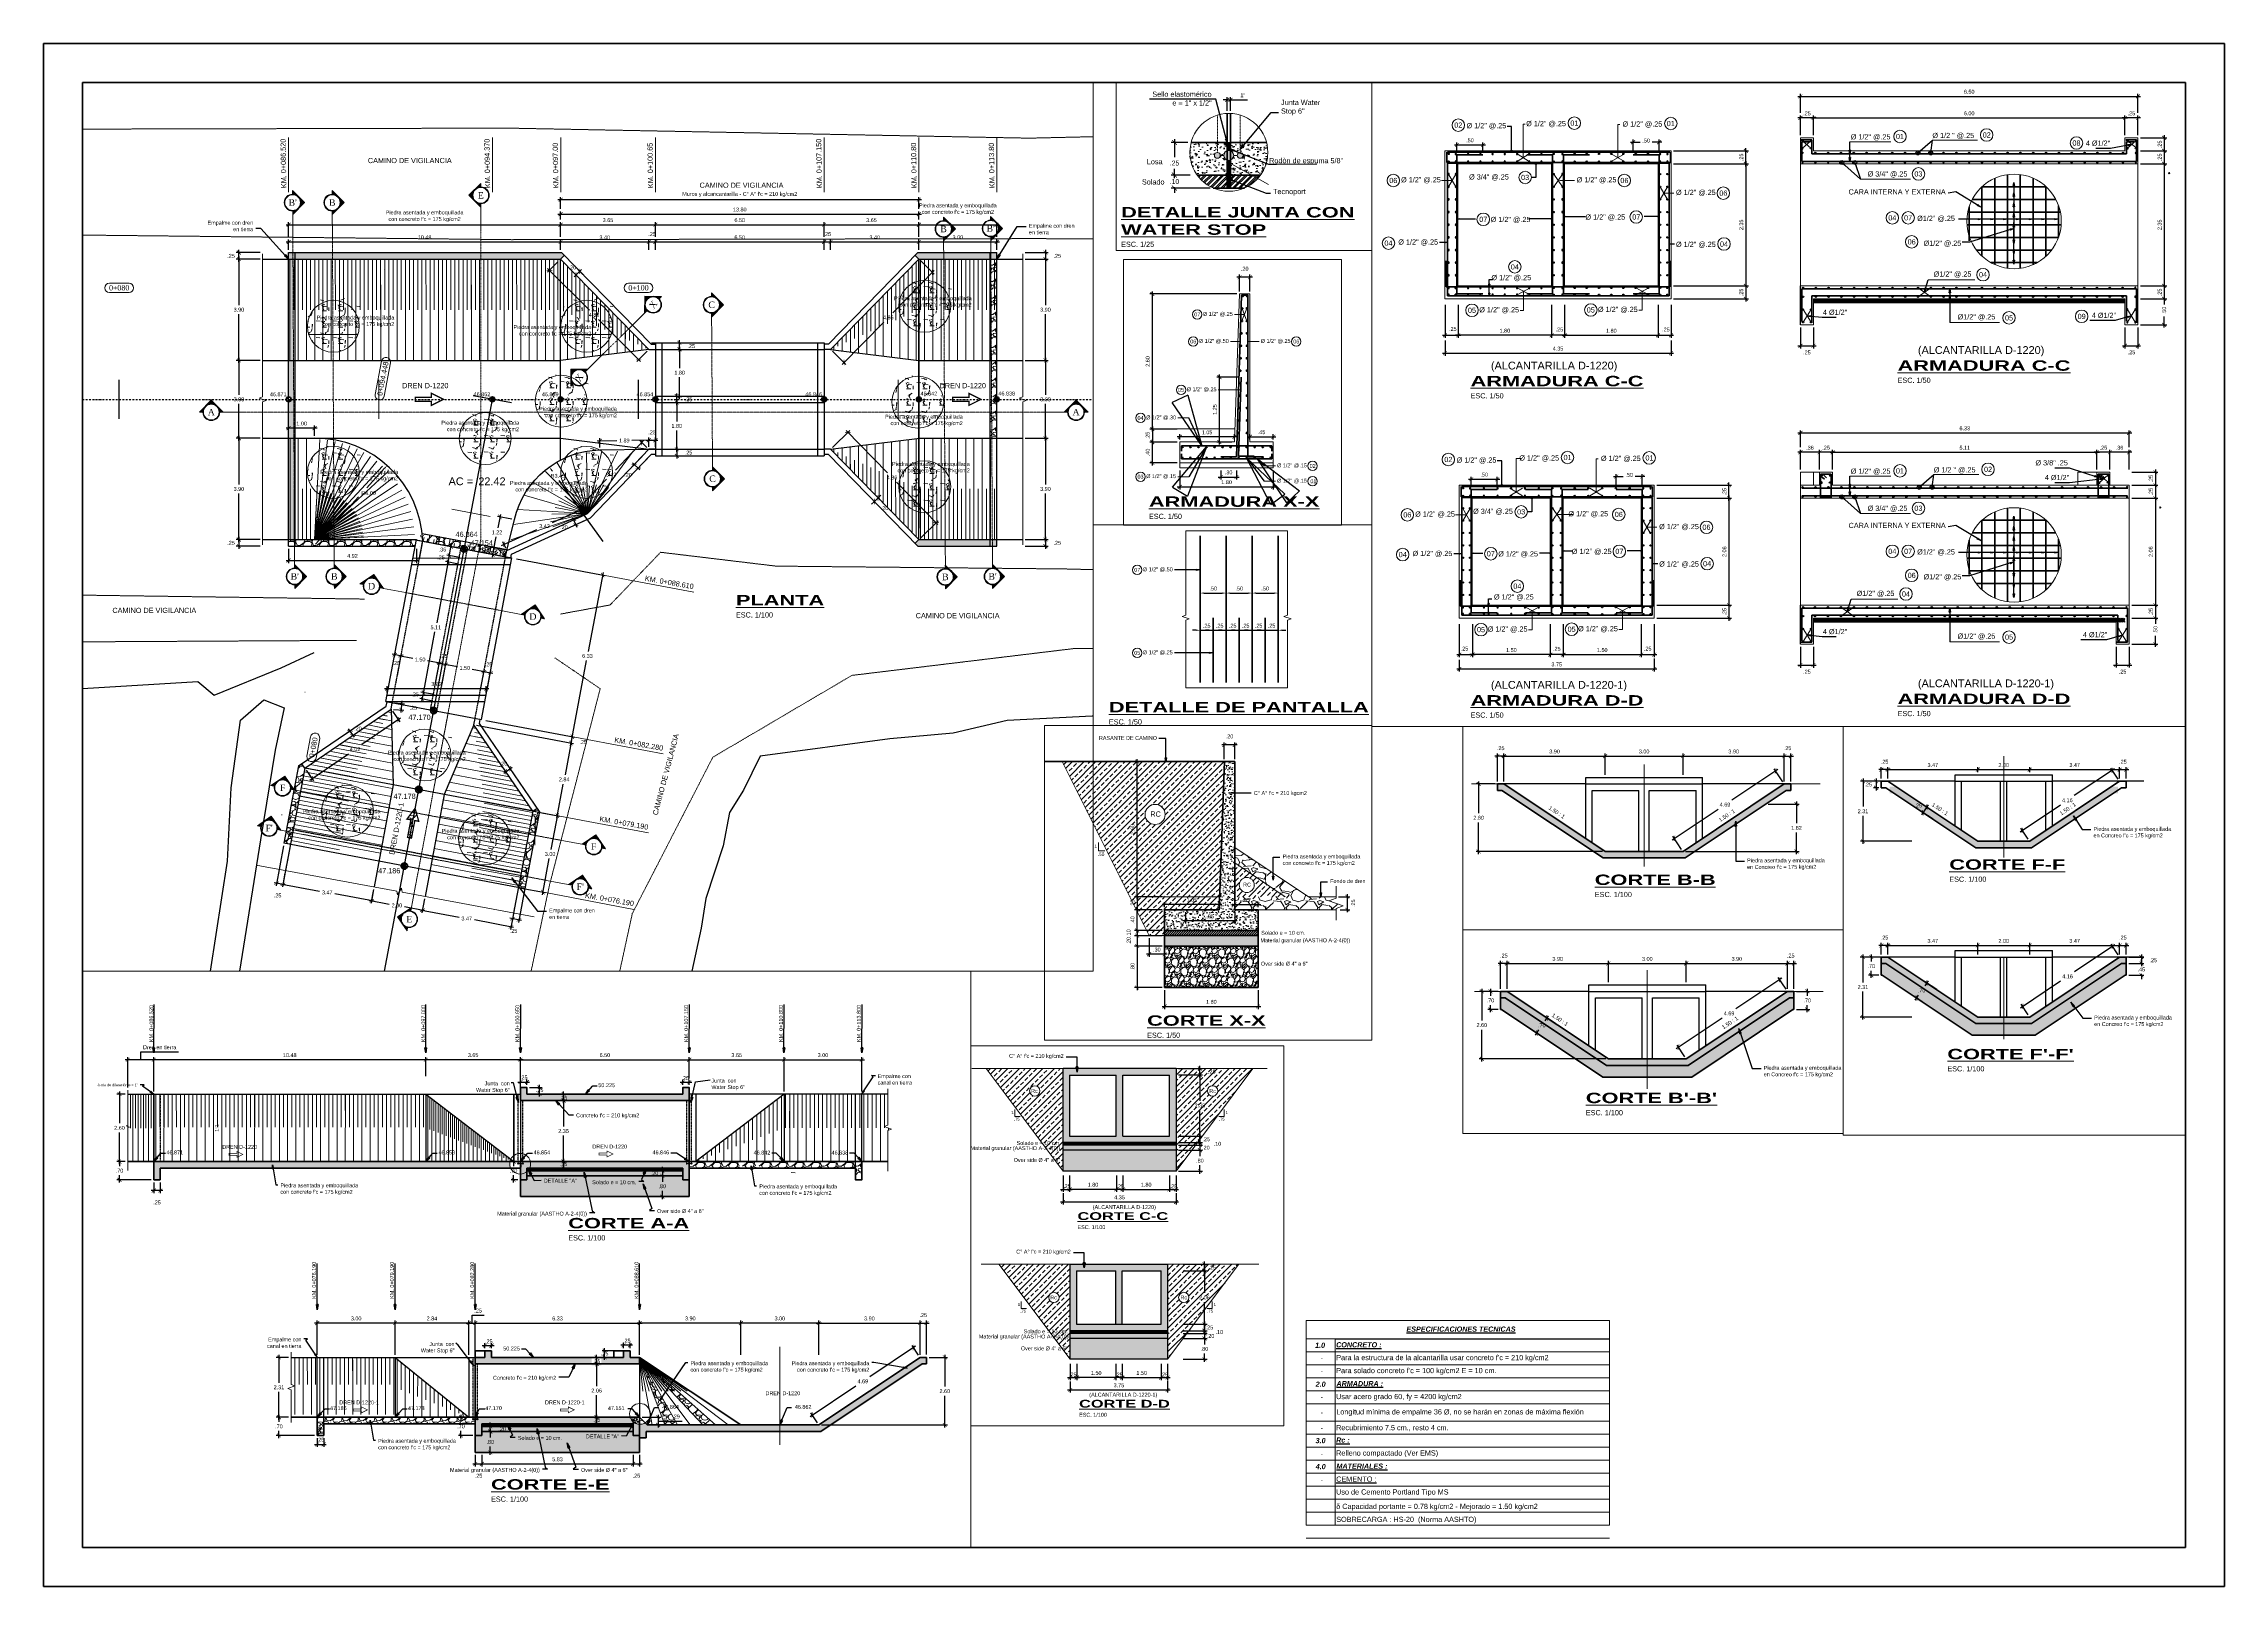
# Paper-space layout 'Layout1' of a CAD drawing. Header units: metres, sheet in millimetres. Extents: x 0 to 840, y 0 to 594.
# The model-space entities are those that its viewports show. They can reach past a viewport. Long polylines and large blocks are cut down to what shows.
import ezdxf
from ezdxf.enums import TextEntityAlignment as Align

# ---------------------------------------------------------------- set-up
doc = ezdxf.new("R2010")
doc.units = ezdxf.units.M
doc.header["$PDMODE"] = 34
for name, pattern in [('ACAD_ISO04W100', [30, 24, -3, 0, -3]), ('DASHDOTX2', [50.8, 25.4, -12.7, 0, -12.7]), ('DASHED2', [0.375, 0.25, -0.125])]:
    doc.linetypes.add(name, pattern=pattern)
for name, color, linetype in [('01_ALI_TXT_EJE D-1220', 7, 'Continuous'), ('C-TOPO-USER', 40, 'Continuous'), ('Sombreados', 53, 'Continuous')]:
    doc.layers.add(name, color=color, linetype=linetype)
for name, color, linetype, lineweight in [('Alineamiento', 10, 'Continuous', 50), ('CAMINO', 44, 'DASHED2', 13), ('DIM', 8, 'Continuous', 9), ('DIMENCIONES', 8, 'Continuous', 0), ('Dimensiones', 8, 'Continuous', 5), ('EST', 5, 'Continuous', 35), ('EST_FONDO', 110, 'Continuous', 30), ('FIE', 201, 'Continuous', 50), ('FORMATO', 7, 'Continuous', 60), ('HASH', 21, 'Continuous', 5), ('HATCH', 21, 'Continuous', 5), ('HATCHS', 2, 'Continuous', 0), ('JUNTA', 245, 'Continuous', 15)]:
    doc.layers.add(name, color=color, linetype=linetype, lineweight=lineweight)
doc.layers.add('CORTE', color=7, linetype='ACAD_ISO04W100', lineweight=15, true_color=0xf00000)
doc.styles.add('COTA', font='times.ttf')
doc.styles.add('MtXpl_Century_Gothic', font='GOTHICBI.TTF')
doc.styles.get("Standard").update_dxf_attribs({"font": 'arial.ttf'})
doc.styles.add('T.PRINCIPAL', font='arial.ttf')
doc.dimstyles.new('ESC-100', dxfattribs={"dimscale": 0.1, "dimtxt": 1.5, "dimasz": 1.5, "dimexe": 1, "dimexo": 1, "dimgap": 1, "dimtad": 1, "dimtih": 1, "dimtoh": 1, "dimzin": 4, "dimdsep": 46, "dimtxsty": 'Standard', "dimblk": 'ARCHTICK', "dimcen": 2.5, "dimdle": 1, "dimclrd": 256, "dimclre": 256, "dimclrt": 7, "dimaunit": 1, "dimadec": 3, "dimazin": 0, "dimtfac": 1, "dimtmove": 2, "dimatfit": 3, "dimldrblk": 'CLOSEDBLANK', "dimfxl": 1.25, "dimarcsym": 0})
doc.dimstyles.new('ESC-100$7', dxfattribs={"dimscale": 0.1, "dimtxt": 1.5, "dimasz": 2, "dimexe": 1, "dimexo": 1, "dimgap": 1, "dimtad": 1, "dimtih": 1, "dimtoh": 1, "dimzin": 4, "dimdsep": 46, "dimtxsty": 'Standard', "dimblk": 'ARCHTICK', "dimcen": 2.5, "dimdle": 1, "dimclrd": 256, "dimclre": 256, "dimclrt": 7, "dimaunit": 1, "dimadec": 3, "dimazin": 0, "dimtfac": 1, "dimtmove": 2, "dimatfit": 3, "dimldrblk": 'CLOSEDBLANK', "dimfxl": 1.25, "dimarcsym": 0})
doc.dimstyles.new('ESC-20', dxfattribs={"dimscale": 0.02, "dimtxt": 1.5, "dimasz": 1.5, "dimexe": 1, "dimexo": 1, "dimgap": 1, "dimtad": 1, "dimtih": 1, "dimtoh": 1, "dimzin": 4, "dimdsep": 46, "dimtxsty": 'Standard', "dimblk": 'ARCHTICK', "dimcen": 2.5, "dimdle": 1, "dimclrd": 256, "dimclre": 256, "dimclrt": 7, "dimaunit": 1, "dimadec": 3, "dimazin": 0, "dimtfac": 1, "dimtmove": 0, "dimatfit": 3, "dimldrblk": 'CLOSEDBLANK', "dimfxl": 1.25, "dimarcsym": 0})
doc.dimstyles.new('ESC-20$7', dxfattribs={"dimscale": 0.02, "dimtxt": 1.5, "dimasz": 2, "dimexe": 1, "dimexo": 1, "dimgap": 1, "dimtad": 1, "dimtih": 1, "dimtoh": 1, "dimzin": 4, "dimdsep": 46, "dimtxsty": 'Standard', "dimblk": 'ARCHTICK', "dimcen": 2.5, "dimdle": 1, "dimclrd": 256, "dimclre": 256, "dimclrt": 7, "dimaunit": 1, "dimadec": 3, "dimazin": 0, "dimtfac": 1, "dimtmove": 0, "dimatfit": 3, "dimldrblk": 'CLOSEDBLANK', "dimfxl": 1.25, "dimarcsym": 0})
doc.dimstyles.new('ESC-25', dxfattribs={"dimscale": 0.025, "dimtxt": 1.5, "dimasz": 1.5, "dimexe": 1, "dimexo": 1, "dimgap": 1, "dimtad": 1, "dimtih": 1, "dimtoh": 1, "dimzin": 4, "dimdsep": 46, "dimtxsty": 'Standard', "dimblk": 'ARCHTICK', "dimcen": 2.5, "dimdle": 1, "dimclrd": 256, "dimclre": 256, "dimclrt": 7, "dimaunit": 1, "dimadec": 3, "dimazin": 0, "dimtfac": 1, "dimtmove": 0, "dimatfit": 3, "dimldrblk": 'CLOSEDBLANK', "dimfxl": 1.25, "dimarcsym": 0})
doc.dimstyles.new('ESC-25$7', dxfattribs={"dimscale": 0.025, "dimtxt": 1.5, "dimasz": 2, "dimexe": 1, "dimexo": 1, "dimgap": 1, "dimtad": 1, "dimzin": 4, "dimdsep": 46, "dimtxsty": 'Standard', "dimblk": 'ARCHTICK', "dimcen": 2.5, "dimdle": 1, "dimclrd": 256, "dimclre": 256, "dimclrt": 7, "dimaunit": 1, "dimadec": 3, "dimazin": 0, "dimtfac": 1, "dimtmove": 2, "dimatfit": 3, "dimldrblk": 'CLOSEDBLANK', "dimfxl": 1.25, "dimarcsym": 0})
doc.dimstyles.new('ESC-50', dxfattribs={"dimscale": 0.05, "dimtxt": 1.5, "dimasz": 1.5, "dimexe": 1, "dimexo": 1, "dimgap": 1, "dimtad": 1, "dimzin": 4, "dimdsep": 46, "dimtxsty": 'Standard', "dimblk": 'ARCHTICK', "dimcen": 2.5, "dimdle": 1, "dimclrd": 256, "dimclre": 256, "dimclrt": 7, "dimaunit": 1, "dimadec": 3, "dimazin": 0, "dimtfac": 1, "dimtmove": 2, "dimatfit": 3, "dimldrblk": 'CLOSEDBLANK', "dimfxl": 1.25, "dimarcsym": 0})
doc.dimstyles.new('ESC-75-2', dxfattribs={"dimscale": 0.075, "dimtxt": 1.5, "dimasz": 1.5, "dimexe": 1, "dimexo": 1, "dimgap": 1, "dimtad": 1, "dimzin": 4, "dimdsep": 46, "dimtxsty": 'Standard', "dimblk": 'ARCHTICK', "dimcen": 2.5, "dimdle": 1, "dimclrd": 256, "dimclre": 256, "dimclrt": 7, "dimaunit": 1, "dimadec": 3, "dimazin": 0, "dimtfac": 1, "dimtmove": 2, "dimatfit": 3, "dimldrblk": 'CLOSEDBLANK', "dimfxl": 1.25, "dimarcsym": 0})
doc.dimstyles.new('ESC-75-2$7', dxfattribs={"dimscale": 0.075, "dimtxt": 1.5, "dimasz": 2, "dimexe": 1, "dimexo": 1, "dimgap": 1, "dimtad": 1, "dimtih": 1, "dimtoh": 1, "dimzin": 4, "dimdsep": 46, "dimtxsty": 'Standard', "dimblk": 'ARCHTICK', "dimcen": 2.5, "dimdle": 1, "dimclrd": 256, "dimclre": 256, "dimclrt": 7, "dimaunit": 1, "dimadec": 3, "dimazin": 0, "dimtfac": 1, "dimtmove": 2, "dimatfit": 3, "dimldrblk": 'CLOSEDBLANK', "dimfxl": 1.25, "dimarcsym": 0})
pattern_1 = [(95, (0, 0), (0.1400946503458, 0.1175533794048), [0.01905, -0.20955]), (40, (0, 0), (-0.1600184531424, 0.110176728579), [0.01524, -0.16764058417]), (145.4514447, (0.01167, 0.0098), (-0.0199237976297, 0.227730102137), [0.0161900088, -0.1780902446]), (91.1842, (-0.03592, 0.03592), (0.2214102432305, 0.161953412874), [0.028575, -0.314325]), (141.63555761, (-0.01747, 0.04942), (-0.007086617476, 0.342826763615), [0.02428502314, -0.26713560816]), (36.18415117, (-0.03592, 0.03592), (-0.007086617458, 0.342826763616), [0.02285996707, -0.25145973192]), (66, (-0.00898, 0.0449), (0.1795199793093, 0.0348951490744), [0.01905, -0.20955]), (11, (-0.00898, 0.0449), (-0.0865399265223, 0.1739411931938), [0.01524, -0.16764]), (116.451445, (0.00598, 0.04781), (0.0929800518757, 0.2088363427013), [0.0161900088, -0.1780899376]), (82.5, (0, 0), (-0.0576054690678, 0.0619734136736), [0, -0.165608, 0, -0.17018, 0, -0.168275]), (52.5, (0, 0), (-0.0235897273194, 0.1180870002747), [0, -0.097028, 0, -0.161798, 0, -0.064135]), (12.5, (-0.04005, -0.04005), (0.0999278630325, 0.0918261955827), [0, -0.0635, 0, -0.19812, 0, -0.26289]), (2.5, (-0.05801, -0.05801), (0.0867639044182, 0.1227223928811), [0, -0.08255, 0, -0.131572, 0, -0.18669])]
pattern_2 = [(45, (0, 0), (-0.02245064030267, 0.02245064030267), [])]
pattern_3 = [(90, (2, 9.0615), (-0.15875, 1e-17), [])]
pattern_4 = [(90, (2, 9.0615), (-0.3175, 2e-17), [])]
pattern_5 = [(228.0127875, (0.4572, 0.635), (-5.08000000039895, -5.71499999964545), [0.08543036, -8.45762090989]), (184.969741, (0.40005, 0.5715), (7.61999999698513, 0.63500003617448), [0.14660118, -14.51351222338]), (132.5104471, (0.254, 0.5588), (6.35000000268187, -6.98499999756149), [0.10337038, -10.233680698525]), (267.273689, (0.00635, 0.40005), (0.63500000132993, 12.69999999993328), [0.13350113, -13.216609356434]), (292.83365418, (0, 0.2667), (-3.17500000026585, 7.619999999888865), [0.130908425, -12.959951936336]), (357.273689, (0.0508, 0.14605), (-12.69999999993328, 0.63500000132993), [0.13350113, -13.216609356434]), (37.69424047, (0.18415, 0.1397), (-8.254999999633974, -6.350000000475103), [0.176548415, -17.47827882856]), (72.25532837, (0.32385, 0.24765), (4.445000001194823, 13.96999999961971), [0.16667988, -16.501314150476]), (121.42956562, (0.37465, 0.4064), (-5.08000000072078, 8.254999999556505), [0.13395325, -13.26138642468]), (175.2363583, (0.3048, 0.5207), (6.98499999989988, -0.6350000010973), [0.15292832, -7.4934842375]), (222.3974378, (0.1524, 0.5334), (-7.619999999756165, -6.985000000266), [0.19776948, -19.579193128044]), (138.81407483, (0.635, 0.3937), (-4.44499999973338, 3.8100000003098), [0.067501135, -6.682641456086]), (171.4692344, (0.5842, 0.43815), (8.255000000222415, -1.26999999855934), [0.128420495, -12.71365974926]), (225, (0.4572, 0.4572), (-9e-17, -0.635), [0.089802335, -0.808223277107]), (203.19859051, (0.41275, 0.5334), (3.1750000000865, 1.2699999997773), [0.04836033, -4.787655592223]), (291.80140949, (0.3683, 0.51435), (-0.6350000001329, 1.9049999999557), [0.068391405, -3.3511882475]), (30.96375653, (0.3937, 0.45085), (1.9050000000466, 1.2699999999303), [0.111079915, -3.591574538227]), (161.56505118, (0.48895, 0.508), (1.270000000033, -0.6349999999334), [0.080321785, -1.927724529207]), (16.389540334, (0, 0.51435), (6.35000000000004, 1.90500000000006), [0.112522, -11.139706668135]), (70.34617594, (0.10795, 0.5461), (-2.54000000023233, -6.9849999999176), [0.094399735, -9.34555391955]), (293.19859051, (0.48895, 0.635), (-1.2699999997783, 3.1750000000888), [0.096720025, -4.739295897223]), (343.61045967, (0.52705, 0.5461), (-6.35000000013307, 1.90499999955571), [0.112522, -11.139706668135]), (339.44395478, (0, 0.12065), (-3.17499999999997, 1.27000000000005), [0.1085088, -5.316933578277]), (294.7751406, (0.1016, 0.08255), (-3.17500000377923, 6.98499999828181), [0.09091803, -9.00089834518]), (66.80140949, (0.4953, 0), (1.2699999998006, 3.1750000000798), [0.096720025, -4.739295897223]), (17.35402464, (0.5334, 0.0889), (-8.25499999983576, -2.54000000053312), [0.106445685, -10.53809399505]), (69.44395478, (0.18415, 0), (-1.2700000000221, -3.17499999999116), [0.0542544, -5.371187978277]), (101.309932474, (0.4572, 0), (-0.6350000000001, 2.5400000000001), [0.03237865, -3.20549874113]), (165.963756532, (0.45085, 0.03175), (1.905, -0.635), [0.130908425, -2.487263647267]), (186.00900596, (0.32385, 0.0635), (6.34999999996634, 0.63500000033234), [0.12131675, -12.010341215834]), (303.69006753, (0.3937, 0.3937), (-0.6350000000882, 1.269999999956), [0.09158097, -2.19794408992]), (353.15722659, (0.4445, 0.3175), (10.79500000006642, -1.26999999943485), [0.15988919, -15.829002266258]), (60.9453959, (0.60325, 0.29845), (-2.54000000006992, -4.44499999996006), [0.06537706, -6.472348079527]), (90, (0.635, 0.3556), (-0.635, 0.635), [0.0381, -0.5969]), (120.25643716, (0.31115, 0.08255), (2.5399999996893, -4.44500000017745), [0.08821674, -8.7334851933]), (48.0127875, (0.2667, 0.15875), (5.08000000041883, 5.71499999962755), [0.17086072, -8.37219054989]), (0, (0.381, 0.28575), (0.635, 0.635), [0.1651, -0.4699]), (325.3048465, (0.5461, 0.28575), (6.35000000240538, -4.44499999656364), [0.10040239, -9.939829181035]), (254.0546041, (0.62865, 0.2286), (-0.6349999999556, -2.5400000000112), [0.09245727, -4.530412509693]), (207.64597536, (0.60325, 0.1397), (-12.06500000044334, -6.34999999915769), [0.150536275, -14.903116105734]), (175.42607874, (0.4699, 0.06985), (-8.25499999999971, 0.63499999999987), [0.159257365, -15.76646161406])]
pattern_6 = [(90, (2, 0), (-0.15875, 1e-17), [])]
pattern_7 = [(90, (2, 0), (-0.3175, 2e-17), [])]
pattern_8 = [(169.318285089, (0.03579, 0.18974), (-0.0294247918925, -0.1559991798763), [])]
pattern_9 = [(169.318285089, (0.0358, 0.18974), (-0.058849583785, -0.311998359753), [])]
pattern_10 = [(90, (2.32404, -2e-09), (-0.3175, 2e-17), [])]
pattern_11 = [(90, (2.32404, -2e-09), (-0.15875, 1e-17), [])]
pattern_12 = [(90, (-1.18, -0.82687), (-0.15875, 1e-17), [])]
pattern_13 = [(90, (-1.18, -0.92687), (-0.3175, 2e-17), [])]
pattern_14 = [(95, (0, -1.5425), (0.1400946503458, 0.1175533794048), [0.01905, -0.20955]), (40, (0, -1.5425), (-0.1600184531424, 0.110176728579), [0.01524, -0.16764058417]), (145.4514447, (0.01167, -1.5327), (-0.0199237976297, 0.227730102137), [0.0161900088, -0.1780902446]), (91.1842, (-0.03592, -1.50658), (0.2214102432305, 0.161953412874), [0.028575, -0.314325]), (141.63555761, (-0.01747, -1.49308), (-0.007086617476, 0.342826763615), [0.02428502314, -0.26713560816]), (36.18415117, (-0.03592, -1.50658), (-0.007086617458, 0.342826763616), [0.02285996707, -0.25145973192]), (66, (-0.00898, -1.4976), (0.1795199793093, 0.0348951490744), [0.01905, -0.20955]), (11, (-0.00898, -1.4976), (-0.0865399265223, 0.1739411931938), [0.01524, -0.16764]), (116.451445, (0.00598, -1.49469), (0.0929800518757, 0.2088363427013), [0.0161900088, -0.1780899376]), (82.5, (0, -1.542496), (-0.0576054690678, 0.0619734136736), [0, -0.165608, 0, -0.17018, 0, -0.168275]), (52.5, (0, -1.5425), (-0.0235897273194, 0.1180870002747), [0, -0.097028, 0, -0.161798, 0, -0.064135]), (12.5, (-0.04005, -1.58255), (0.0999278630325, 0.0918261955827), [0, -0.0635, 0, -0.19812, 0, -0.26289]), (2.5, (-0.05801, -1.60051), (0.0867639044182, 0.1227223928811), [0, -0.08255, 0, -0.131572, 0, -0.18669])]
pattern_15 = [(228.0127875, (0.4572, -0.907496), (-5.08000000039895, -5.71499999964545), [0.08543036, -8.45762090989]), (184.969741, (0.40005, -0.970996), (7.61999999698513, 0.63500003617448), [0.14660118, -14.51351222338]), (132.5104471, (0.254, -0.983696), (6.35000000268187, -6.98499999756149), [0.10337038, -10.233680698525]), (267.273689, (0.00635, -1.142446), (0.63500000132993, 12.69999999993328), [0.13350113, -13.216609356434]), (292.83365418, (0, -1.275796), (-3.17500000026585, 7.619999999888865), [0.130908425, -12.959951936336]), (357.273689, (0.0508, -1.396446), (-12.69999999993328, 0.63500000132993), [0.13350113, -13.216609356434]), (37.69424047, (0.18415, -1.402796), (-8.254999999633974, -6.350000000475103), [0.176548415, -17.47827882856]), (72.25532837, (0.32385, -1.294846), (4.445000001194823, 13.96999999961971), [0.16667988, -16.501314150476]), (121.42956562, (0.37465, -1.136096), (-5.08000000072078, 8.254999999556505), [0.13395325, -13.26138642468]), (175.2363583, (0.3048, -1.021796), (6.98499999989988, -0.6350000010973), [0.15292832, -7.4934842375]), (222.3974378, (0.1524, -1.009096), (-7.619999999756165, -6.985000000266), [0.19776948, -19.579193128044]), (138.81407483, (0.635, -1.148796), (-4.44499999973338, 3.8100000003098), [0.067501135, -6.682641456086]), (171.4692344, (0.5842, -1.104346), (8.255000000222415, -1.26999999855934), [0.128420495, -12.71365974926]), (225, (0.4572, -1.0853), (-9e-17, -0.635), [0.089802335, -0.808223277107]), (203.19859051, (0.41275, -1.0091), (3.1750000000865, 1.2699999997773), [0.04836033, -4.787655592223]), (291.80140949, (0.3683, -1.02815), (-0.6350000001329, 1.9049999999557), [0.068391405, -3.3511882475]), (30.96375653, (0.3937, -1.09165), (1.9050000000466, 1.2699999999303), [0.111079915, -3.591574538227]), (161.56505118, (0.48895, -1.0345), (1.270000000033, -0.6349999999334), [0.080321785, -1.927724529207]), (16.389540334, (0, -1.028146), (6.35000000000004, 1.90500000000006), [0.112522, -11.139706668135]), (70.34617594, (0.10795, -0.996396), (-2.54000000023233, -6.9849999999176), [0.094399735, -9.34555391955]), (293.19859051, (0.48895, -0.9075), (-1.2699999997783, 3.1750000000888), [0.096720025, -4.739295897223]), (343.61045967, (0.52705, -0.996396), (-6.35000000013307, 1.90499999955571), [0.112522, -11.139706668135]), (339.44395478, (0, -1.421846), (-3.17499999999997, 1.27000000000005), [0.1085088, -5.316933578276]), (294.7751406, (0.1016, -1.459946), (-3.17500000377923, 6.98499999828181), [0.09091803, -9.00089834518]), (66.80140949, (0.4953, -1.5425), (1.2699999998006, 3.1750000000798), [0.096720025, -4.739295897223]), (17.35402464, (0.5334, -1.453596), (-8.25499999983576, -2.54000000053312), [0.106445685, -10.53809399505]), (69.44395478, (0.18415, -1.542496), (-1.2700000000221, -3.17499999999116), [0.0542544, -5.371187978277]), (101.309932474, (0.4572, -1.5425), (-0.6350000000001, 2.5400000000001), [0.03237865, -3.20549874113]), (165.963756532, (0.45085, -1.51075), (1.905, -0.635), [0.130908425, -2.487263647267]), (186.00900596, (0.32385, -1.478996), (6.34999999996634, 0.63500000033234), [0.12131675, -12.010341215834]), (303.69006753, (0.3937, -1.1488), (-0.6350000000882, 1.269999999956), [0.09158097, -2.19794408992]), (353.15722659, (0.4445, -1.224996), (10.79500000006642, -1.26999999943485), [0.15988919, -15.829002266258]), (60.9453959, (0.60325, -1.244046), (-2.54000000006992, -4.44499999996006), [0.06537706, -6.472348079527]), (90, (0.635, -1.1869), (-0.635, 0.635), [0.0381, -0.5969]), (120.25643716, (0.31115, -1.459946), (2.5399999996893, -4.44500000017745), [0.08821674, -8.7334851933]), (48.0127875, (0.2667, -1.383746), (5.08000000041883, 5.71499999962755), [0.17086072, -8.37219054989]), (0, (0.381, -1.25675), (0.635, 0.635), [0.1651, -0.4699]), (325.3048465, (0.5461, -1.256746), (6.35000000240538, -4.44499999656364), [0.10040239, -9.939829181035]), (254.0546041, (0.62865, -1.3139), (-0.6349999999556, -2.5400000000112), [0.09245727, -4.530412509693]), (207.64597536, (0.60325, -1.402796), (-12.06500000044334, -6.34999999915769), [0.150536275, -14.903116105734]), (175.42607874, (0.4699, -1.472646), (-8.25499999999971, 0.63499999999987), [0.159257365, -15.76646161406])]
pattern_16 = [(273.0127875, (-0.025145, 0.15446), (0.08980256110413, -1.526643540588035), [0.017086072, -1.6915241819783]), (229.969741, (-0.0242467, 0.137398), (0.9878281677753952, 1.167433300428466), [0.029320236, -2.9027024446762]), (177.5104471, (-0.043105, 0.114947), (1.885853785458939, -0.08980256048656), [0.020674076, -2.046736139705]), (312.273689, (-0.0556776, 0.0574736), (-1.706248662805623, 1.885853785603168), [0.026700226, -2.6433218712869]), (337.83365418, (-0.037717, 0.037717), (-1.526643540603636, 0.6286179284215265), [0.026181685, -2.5919903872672]), (42.273689, (-0.0134704, 0.027839), (-1.885853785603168, -1.706248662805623), [0.026700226, -2.6433218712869]), (82.69424047, (0.006286, 0.0457993), (-0.269407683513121, -2.065458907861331), [0.035309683, -3.4956557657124]), (117.25532837, (0.0107763, 0.0808223), (-1.347038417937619, 2.604274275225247), [0.033335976, -3.3002628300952]), (166.42956562, (-0.00449, 0.110457), (-1.885853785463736, 0.4490128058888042), [0.02679065, -2.6522772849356]), (220.2363583, (-0.030533, 0.116743), (1.077630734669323, 0.898025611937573), [0.030585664, -1.4986968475]), (267.3974378, (-0.0538815, 0.0969868), (-0.0898025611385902, -2.06545890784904), [0.039553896, -3.9158386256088]), (183.81407483, (0.034125, 0.14548), (-1.167433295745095, -0.089802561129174), [0.013500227, -1.3365282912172]), (216.4692344, (0.0206546, 0.144582), (1.347038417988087, 0.987828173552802), [0.025684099, -2.542731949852]), (270, (0, 0.12932), (0.0898025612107, -0.0898025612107), [0.017960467, -0.1616446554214]), (248.19859051, (-0.017062, 0.133806), (0.2694076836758, 0.628617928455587), [0.009672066, -0.9575311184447]), (336.80140949, (-0.020655, 0.124826), (-0.359210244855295, 0.17960512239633), [0.013678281, -0.6702376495]), (75.96375653, (-0.008082, 0.119437), (0.08980256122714, 0.44901280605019), [0.022215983, -0.7183149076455]), (206.56505118, (-0.002694, 0.14099), (0.26940768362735, 0.0898025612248), [0.016064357, -0.3855449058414]), (61.389540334, (-0.07274, 0.07274), (0.6286179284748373, 1.167433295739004), [0.0225044, -2.227941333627]), (115.34617594, (-0.061964, 0.092497), (0.628617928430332, -1.347038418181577), [0.018879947, -1.86911078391]), (338.19859051, (-0.020655, 0.15895), (-0.62861792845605, 0.269407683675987), [0.019344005, -0.9478591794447]), (28.61045967, (-0.002694, 0.151766), (-1.167433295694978, -0.6286179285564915), [0.0225044, -2.227941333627]), (24.44395478, (-0.017062, 0.017062), (-0.628617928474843, -0.269407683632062), [0.02170176, -1.0633867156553]), (339.7751406, (0.002694, 0.026043), (-1.436840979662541, 0.538815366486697), [0.018183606, -1.800179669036]), (111.80140949, (0.070046, 0.070046), (-0.269407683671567, 0.628617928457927), [0.019344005, -0.9478591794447]), (62.35402464, (0.062862, 0.0880065), (-0.808223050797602, -1.526643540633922), [0.021289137, -2.10761879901]), (114.44395478, (0.026043, 0.026043), (0.269407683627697, -0.628617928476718), [0.01085088, -1.0742375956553]), (146.309932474, (0.064658, 0.064658), (-0.449012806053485, 0.269407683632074), [0.00647573, -0.6410997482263]), (210.963756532, (0.05927, 0.06825), (0.35921024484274, 0.17960512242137), [0.026181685, -0.4974527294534]), (231.00900596, (0.036819, 0.0547796), (0.8082230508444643, 0.987828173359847), [0.02426335, -2.4020682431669]), (348.69006753, (0, 0.111355), (-0.26940768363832, 0.08980256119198), [0.018316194, -0.439588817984]), (38.15722659, (0.0179605, 0.107763), (1.706248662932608, 1.347038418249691), [0.031977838, -3.1658004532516]), (105.9453959, (0.043105, 0.12752), (0.269407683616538, -0.987828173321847), [0.013075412, -1.2944696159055]), (135, (0.03951, 0.14009), (-0.1796051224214, 0), [0.00762, -0.11938]), (165.25643716, (0.032329, 0.055678), (0.987828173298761, -0.269407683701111), [0.017643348, -1.74669703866]), (93.0127875, (0.015266, 0.060168), (-0.089802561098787, 1.526643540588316), [0.034172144, -1.6744381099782]), (45, (0.01347, 0.09429), (0, 0.1796051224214), [0.03302, -0.09398]), (10.3048465, (0.036819, 0.117641), (1.526643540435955, 0.269407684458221), [0.020080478, -1.987965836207]), (299.0546041, (0.056576, 0.121233), (0.26940768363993, -0.449012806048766), [0.018491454, -0.9060825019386]), (252.64597536, (0.065556, 0.105069), (-0.808223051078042, -2.604274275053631), [0.030107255, -2.9806232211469]), (220.42607874, (0.0565756, 0.076332), (-1.257235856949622, -1.077630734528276), [0.031851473, -3.153292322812])]
pattern_17 = [(273.0127875, (-0.05029, 0.30892), (0.17960512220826, -3.05328708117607), [0.034172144, -3.3830483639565]), (229.969741, (-0.048493, 0.274796), (1.97565633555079, 2.334866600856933), [0.058640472, -5.8054048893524]), (177.5104471, (-0.08621, 0.229895), (3.771707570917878, -0.17960512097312), [0.041348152, -4.09347227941]), (312.273689, (-0.111355, 0.114947), (-3.412497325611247, 3.771707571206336), [0.053400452, -5.286643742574]), (337.83365418, (-0.075434, 0.075434), (-3.053287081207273, 1.257235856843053), [0.05236337, -5.1839807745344]), (42.273689, (-0.026941, 0.055678), (-3.771707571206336, -3.412497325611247), [0.053400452, -5.286643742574]), (82.69424047, (0.012572, 0.091599), (-0.538815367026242, -4.130917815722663), [0.070619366, -6.991311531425]), (117.25532837, (0.021553, 0.161645), (-2.694076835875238, 5.208548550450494), [0.066671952, -6.6005256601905]), (166.42956562, (-0.00898, 0.220914), (-3.771707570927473, 0.898025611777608), [0.0535813, -5.304554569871]), (220.2363583, (-0.061066, 0.233487), (2.155261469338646, 1.796051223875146), [0.061171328, -2.997393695]), (267.3974378, (-0.107763, 0.1939735), (-0.1796051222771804, -4.13091781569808), [0.079107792, -7.831677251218]), (183.81407483, (0.06825, 0.29096), (-2.33486659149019, -0.17960512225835), [0.027000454, -2.6730565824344]), (216.4692344, (0.041309, 0.289164), (2.694076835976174, 1.975656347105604), [0.051368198, -5.085463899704]), (270, (0, 0.25863), (0.1796051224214, -0.1796051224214), [0.035920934, -0.323289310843]), (248.19859051, (-0.034125, 0.26761), (0.5388153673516, 1.25723585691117), [0.019344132, -1.9150622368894]), (336.80140949, (-0.04131, 0.24965), (-0.7184204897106, 0.35921024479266), [0.027356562, -1.340475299]), (75.96375653, (-0.016164, 0.238875), (0.17960512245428, 0.89802561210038), [0.044431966, -1.436629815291]), (206.56505118, (-0.00539, 0.28198), (0.5388153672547, 0.1796051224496), [0.032128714, -0.771089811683]), (61.389540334, (-0.14548, 0.14548), (1.257235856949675, 2.334866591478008), [0.0450088, -4.455882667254]), (115.34617594, (-0.123928, 0.184993), (1.257235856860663, -2.694076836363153), [0.037759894, -3.73822156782]), (338.19859051, (-0.04131, 0.3179), (-1.2572358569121, 0.53881536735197), [0.03868801, -1.8957183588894]), (28.61045967, (-0.005388, 0.303533), (-2.334866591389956, -1.257235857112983), [0.0450088, -4.455882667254]), (24.44395478, (-0.034125, 0.034125), (-1.25723585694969, -0.53881536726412), [0.04340352, -2.1267734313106]), (339.7751406, (0.005388, 0.052085), (-2.873681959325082, 1.077630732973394), [0.036367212, -3.600359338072]), (111.80140949, (0.140092, 0.140092), (-0.53881536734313, 1.25723585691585), [0.03868801, -1.8957183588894]), (62.35402464, (0.125724, 0.176013), (-1.616446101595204, -3.053287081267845), [0.042578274, -4.21523759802]), (114.44395478, (0.052085, 0.052085), (0.53881536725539, -1.25723585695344), [0.02170176, -2.1484751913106]), (146.309932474, (0.129316, 0.129316), (-0.89802561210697, 0.53881536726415), [0.01295146, -1.2821994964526]), (210.963756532, (0.11854, 0.1365), (0.7184204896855, 0.35921024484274), [0.05236337, -0.994905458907]), (231.00900596, (0.073638, 0.109559), (1.61644610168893, 1.975656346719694), [0.0485267, -4.804136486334]), (348.69006753, (0, 0.22271), (-0.53881536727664, 0.17960512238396), [0.036632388, -0.879177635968]), (38.15722659, (0.035921, 0.215526), (3.412497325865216, 2.694076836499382), [0.063955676, -6.331600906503]), (105.9453959, (0.08621, 0.25504), (0.53881536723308, -1.975656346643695), [0.026150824, -2.588939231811]), (135, (0.07903, 0.28018), (-0.359210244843, 0), [0.01524, -0.23876]), (165.25643716, (0.064658, 0.111355), (1.975656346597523, -0.53881536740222), [0.035286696, -3.49339407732]), (93.0127875, (0.030533, 0.120335), (-0.179605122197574, 3.053287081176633), [0.068344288, -3.3488762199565]), (45, (0.02694, 0.18859), (0, 0.359210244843), [0.06604, -0.18796]), (10.3048465, (0.073638, 0.235283), (3.05328708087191, 0.538815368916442), [0.040160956, -3.975931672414]), (299.0546041, (0.11315, 0.242467), (0.53881536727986, -0.89802561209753), [0.036982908, -1.812165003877]), (252.64597536, (0.131112, 0.210138), (-1.616446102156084, -5.208548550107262), [0.06021451, -5.961246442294]), (220.42607874, (0.113151, 0.152664), (-2.514471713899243, -2.155261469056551), [0.063702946, -6.306584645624])]
pattern_18 = [(45, (0, 0), (-0.224506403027, 0.224506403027), []), (45, (-0.11225, 0.11225), (-0.224506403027, 0.224506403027), [0.15875, -0.079375])]
pattern_19 = [(0, (0, 0), (0, 6.985), [5.08, -1.905]), (90, (0, 0), (-6.985, 4e-16), [5.08, -1.905])]
pattern_20 = [(228.0127875, (10.21312, 0.635), (-5.08000000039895, -5.71499999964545), [0.08543036, -8.45762090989]), (184.969741, (10.155968, 0.5715), (7.61999999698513, 0.63500003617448), [0.14660118, -14.51351222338]), (132.5104471, (10.009918, 0.5588), (6.35000000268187, -6.98499999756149), [0.10337038, -10.233680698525]), (267.273689, (9.762268, 0.40005), (0.63500000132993, 12.69999999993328), [0.13350113, -13.216609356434]), (292.83365418, (9.755918, 0.2667), (-3.17500000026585, 7.619999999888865), [0.130908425, -12.959951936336]), (357.273689, (9.806718, 0.14605), (-12.69999999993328, 0.63500000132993), [0.13350113, -13.216609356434]), (37.69424047, (9.940068, 0.1397), (-8.254999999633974, -6.350000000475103), [0.176548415, -17.47827882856]), (72.25532837, (10.079768, 0.24765), (4.445000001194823, 13.96999999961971), [0.16667988, -16.501314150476]), (121.42956562, (10.130568, 0.4064), (-5.08000000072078, 8.254999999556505), [0.13395325, -13.26138642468]), (175.2363583, (10.06072, 0.5207), (6.98499999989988, -0.6350000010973), [0.15292832, -7.4934842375]), (222.3974378, (9.908318, 0.5334), (-7.619999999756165, -6.985000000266), [0.19776948, -19.579193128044]), (138.81407483, (10.39092, 0.3937), (-4.44499999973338, 3.8100000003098), [0.067501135, -6.682641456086]), (171.4692344, (10.340118, 0.43815), (8.255000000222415, -1.26999999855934), [0.128420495, -12.71365974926]), (225, (10.2131, 0.4572), (-9e-17, -0.635), [0.089802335, -0.808223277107]), (203.19859051, (10.16867, 0.5334), (3.1750000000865, 1.2699999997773), [0.04836033, -4.787655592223]), (291.80140949, (10.12422, 0.51435), (-0.6350000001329, 1.9049999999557), [0.068391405, -3.3511882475]), (30.96375653, (10.14962, 0.45085), (1.9050000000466, 1.2699999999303), [0.111079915, -3.591574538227]), (161.56505118, (10.24487, 0.508), (1.270000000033, -0.6349999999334), [0.080321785, -1.927724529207]), (16.389540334, (9.755918, 0.51435), (6.35000000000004, 1.90500000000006), [0.112522, -11.139706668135]), (70.34617594, (9.863868, 0.5461), (-2.54000000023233, -6.9849999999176), [0.094399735, -9.34555391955]), (293.19859051, (10.24487, 0.635), (-1.2699999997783, 3.1750000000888), [0.096720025, -4.739295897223]), (343.61045967, (10.282968, 0.5461), (-6.35000000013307, 1.90499999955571), [0.112522, -11.139706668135]), (339.44395478, (9.75592, 0.12065), (-3.17499999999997, 1.27000000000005), [0.1085088, -5.316933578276]), (294.7751406, (9.85752, 0.08255), (-3.17500000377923, 6.98499999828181), [0.09091803, -9.00089834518]), (66.80140949, (10.25122, 0), (1.2699999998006, 3.1750000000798), [0.096720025, -4.739295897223]), (17.35402464, (10.289318, 0.0889), (-8.25499999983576, -2.54000000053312), [0.106445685, -10.53809399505]), (69.44395478, (9.94007, 0), (-1.2700000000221, -3.17499999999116), [0.0542544, -5.371187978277]), (101.309932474, (10.21312, 0), (-0.6350000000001, 2.5400000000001), [0.03237865, -3.20549874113]), (165.963756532, (10.20677, 0.03175), (1.905, -0.635), [0.130908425, -2.487263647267]), (186.00900596, (10.079768, 0.0635), (6.34999999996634, 0.63500000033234), [0.12131675, -12.010341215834]), (303.69006753, (10.14962, 0.3937), (-0.6350000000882, 1.269999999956), [0.09158097, -2.19794408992]), (353.15722659, (10.200418, 0.3175), (10.79500000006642, -1.26999999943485), [0.15988919, -15.829002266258]), (60.9453959, (10.35917, 0.29845), (-2.54000000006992, -4.44499999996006), [0.06537706, -6.472348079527]), (90, (10.3909, 0.3556), (-0.635, 0.635), [0.0381, -0.5969]), (120.25643716, (10.06707, 0.08255), (2.5399999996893, -4.44500000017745), [0.08821674, -8.7334851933]), (48.0127875, (10.02262, 0.15875), (5.08000000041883, 5.71499999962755), [0.17086072, -8.37219054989]), (0, (10.1369, 0.28575), (0.635, 0.635), [0.1651, -0.4699]), (325.3048465, (10.302018, 0.28575), (6.35000000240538, -4.44499999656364), [0.10040239, -9.939829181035]), (254.0546041, (10.38457, 0.2286), (-0.6349999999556, -2.5400000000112), [0.09245727, -4.530412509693]), (207.64597536, (10.359168, 0.1397), (-12.06500000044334, -6.34999999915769), [0.150536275, -14.903116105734]), (175.42607874, (10.225818, 0.06985), (-8.25499999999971, 0.63499999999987), [0.159257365, -15.76646161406])]

# ---------------------------------------------------------------- blocks, each defined once
blk = doc.blocks.new('_ArchTick')
at = {"color": 0, "linetype": 'ByBlock', "const_width": 0.15}
blk.add_lwpolyline([(-0.5, -0.5), (0.5, 0.5)], dxfattribs=at)
blk = doc.blocks.new('*D37')
at = {"layer": 'Defpoints', "color": 0, "transparency": 16777216}
for p in [(618983.534, 9266817.636), (618983.534, 9266816.813), (618979.634, 9266816.563)]:
    blk.add_point(p, dxfattribs=at)
at = {"layer": 'DIM', "lineweight": -2, "transparency": 16777216}
for p, q in [((618979.634, 9266816.663), (618979.634, 9266817.736)), ((618983.534, 9266816.913), (618983.534, 9266817.736)), ((618979.534, 9266817.636), (618983.634, 9266817.636))]:
    blk.add_line(p, q, dxfattribs=at)
at = {"layer": 'DIM', "lineweight": -2, "transparency": 16777216, "xscale": 0.15, "yscale": 0.15, "zscale": 0.15, "rotation": 180}
blk.add_blockref('_ArchTick', (618979.634, 9266817.636), dxfattribs=at)
at = {"layer": 'DIM', "lineweight": -2, "transparency": 16777216, "xscale": 0.15, "yscale": 0.15, "zscale": 0.15}
blk.add_blockref('_ArchTick', (618983.534, 9266817.636), dxfattribs=at)
at = {"layer": 'DIM', "color": 7, "transparency": 16777216, "insert": (618981.584, 9266817.813), "char_height": 0.15, "attachment_point": 5}
blk.add_mtext('3.90', dxfattribs=at)
blk = doc.blocks.new('_ClosedBlank')
at = {"color": 0, "linetype": 'ByBlock', "lineweight": -2}
for p, q in [((-1, 0.167), (0, 0)), ((-1, 0.167), (-1, -0.167)), ((0, 0), (-1, -0.167))]:
    blk.add_line(p, q, dxfattribs=at)
blk = doc.blocks.new('*D38')
at = {"layer": 'Defpoints', "color": 0, "transparency": 16777216}
for p in [(618979.384, 9266816.563), (618978.66, 9266813.963), (618983.534, 9266813.963)]:
    blk.add_point(p, dxfattribs=at)
at = {"layer": 'DIM', "lineweight": -2, "transparency": 16777216}
for p, q in [((618979.284, 9266816.563), (618978.56, 9266816.563)), ((618978.66, 9266816.663), (618978.66, 9266815.44)), ((618978.66, 9266813.863), (618978.66, 9266815.086)), ((618983.434, 9266813.963), (618978.56, 9266813.963))]:
    blk.add_line(p, q, dxfattribs=at)
at = {"layer": 'DIM', "lineweight": -2, "transparency": 16777216, "xscale": 0.15, "yscale": 0.15, "zscale": 0.15}
for p, rotation in [((618978.66, 9266816.563), 90), ((618978.66, 9266813.963), 270)]:
    blk.add_blockref('_ArchTick', p, dxfattribs=dict(at, rotation=rotation))
at = {"layer": 'DIM', "color": 7, "transparency": 16777216, "insert": (618978.66, 9266815.263), "char_height": 0.15, "attachment_point": 5}
blk.add_mtext('2.60', dxfattribs=at)
blk = doc.blocks.new('*D39')
at = {"layer": 'Defpoints', "color": 0, "transparency": 16777216}
for p in [(618989.715, 9266815.783), (618990.903, 9266815.783), (618986.534, 9266813.963)]:
    blk.add_point(p, dxfattribs=at)
at = {"layer": 'DIM', "lineweight": -2, "transparency": 16777216}
for p, q in [((618990.903, 9266815.883), (618990.903, 9266815.05)), ((618989.815, 9266815.783), (618991.003, 9266815.783)), ((618990.903, 9266813.863), (618990.903, 9266814.696)), ((618986.634, 9266813.963), (618991.003, 9266813.963))]:
    blk.add_line(p, q, dxfattribs=at)
at = {"layer": 'DIM', "lineweight": -2, "transparency": 16777216, "xscale": 0.15, "yscale": 0.15, "zscale": 0.15}
for p, rotation in [((618990.903, 9266815.783), 90), ((618990.903, 9266813.963), 270)]:
    blk.add_blockref('_ArchTick', p, dxfattribs=dict(at, rotation=rotation))
at = {"layer": 'DIM', "color": 7, "transparency": 16777216, "insert": (618990.903, 9266814.873), "char_height": 0.15, "attachment_point": 5}
blk.add_mtext('1.82', dxfattribs=at)
blk = doc.blocks.new('*D40')
at = {"layer": 'Defpoints', "color": 0, "transparency": 16777216}
for p in [(618986.534, 9266817.636), (618983.534, 9266816.813), (618986.534, 9266816.813)]:
    blk.add_point(p, dxfattribs=at)
at = {"layer": 'DIM', "lineweight": -2, "transparency": 16777216}
for p, q in [((618983.534, 9266816.913), (618983.534, 9266817.736)), ((618986.534, 9266816.913), (618986.534, 9266817.736)), ((618983.434, 9266817.636), (618986.634, 9266817.636))]:
    blk.add_line(p, q, dxfattribs=at)
at = {"layer": 'DIM', "lineweight": -2, "transparency": 16777216, "xscale": 0.15, "yscale": 0.15, "zscale": 0.15, "rotation": 180}
blk.add_blockref('_ArchTick', (618983.534, 9266817.636), dxfattribs=at)
at = {"layer": 'DIM', "lineweight": -2, "transparency": 16777216, "xscale": 0.15, "yscale": 0.15, "zscale": 0.15}
blk.add_blockref('_ArchTick', (618986.534, 9266817.636), dxfattribs=at)
at = {"layer": 'DIM', "color": 7, "transparency": 16777216, "insert": (618985.034, 9266817.813), "char_height": 0.15, "attachment_point": 5}
blk.add_mtext('3.00', dxfattribs=at)
blk = doc.blocks.new('*D41')
at = {"layer": 'Defpoints', "color": 0, "transparency": 16777216}
for p in [(618990.434, 9266817.636), (618986.534, 9266816.813), (618990.434, 9266816.563)]:
    blk.add_point(p, dxfattribs=at)
at = {"layer": 'DIM', "lineweight": -2, "transparency": 16777216}
for p, q in [((618986.534, 9266816.913), (618986.534, 9266817.736)), ((618990.434, 9266816.663), (618990.434, 9266817.736)), ((618986.434, 9266817.636), (618990.534, 9266817.636))]:
    blk.add_line(p, q, dxfattribs=at)
at = {"layer": 'DIM', "lineweight": -2, "transparency": 16777216, "xscale": 0.15, "yscale": 0.15, "zscale": 0.15, "rotation": 180}
blk.add_blockref('_ArchTick', (618986.534, 9266817.636), dxfattribs=at)
at = {"layer": 'DIM', "lineweight": -2, "transparency": 16777216, "xscale": 0.15, "yscale": 0.15, "zscale": 0.15}
blk.add_blockref('_ArchTick', (618990.434, 9266817.636), dxfattribs=at)
at = {"layer": 'DIM', "color": 7, "transparency": 16777216, "insert": (618988.484, 9266817.813), "char_height": 0.15, "attachment_point": 5}
blk.add_mtext('3.90', dxfattribs=at)
blk = doc.blocks.new('JUNTA WATER-STOP')
at = {"layer": 'JUNTA'}
h = blk.add_hatch(color=256, dxfattribs=at)
h.paths.add_polyline_path([(-0.065, 0, 1), (-0.11, 0, 1)])
h.paths.add_polyline_path([(0.038, 0, 1), (-0.038, 0, 1)])
h.paths.add_polyline_path([(0.065, 0, 1), (0.11, 0, 1)])
for p, q in [((-0.065, 0), (-0.038, 0)), ((0.038, 0), (0.065, 0))]:
    blk.add_line(p, q, dxfattribs=at)
for centre, radius in [((-0.088, 0), 0.0225), ((0, 0), 0.0381), ((0.088, 0), 0.0225)]:
    blk.add_circle(centre, radius, dxfattribs=at)
blk = doc.blocks.new('*D9')
at = {"layer": 'Defpoints', "color": 0, "transparency": 16777216}
for p in [(618997.502, 9266756.504), (618997.252, 9266756.29), (618997.502, 9266756.29)]:
    blk.add_point(p, dxfattribs=at)
at = {"layer": 'DIM', "lineweight": -2, "transparency": 16777216}
for p, q in [((618997.252, 9266756.39), (618997.252, 9266756.604)), ((618997.502, 9266756.39), (618997.502, 9266756.604)), ((618997.152, 9266756.504), (618997.602, 9266756.504))]:
    blk.add_line(p, q, dxfattribs=at)
at = {"layer": 'DIM', "lineweight": -2, "transparency": 16777216, "xscale": 0.15, "yscale": 0.15, "zscale": 0.15, "rotation": 180}
blk.add_blockref('_ArchTick', (618997.252, 9266756.504), dxfattribs=at)
at = {"layer": 'DIM', "lineweight": -2, "transparency": 16777216, "xscale": 0.15, "yscale": 0.15, "zscale": 0.15}
blk.add_blockref('_ArchTick', (618997.502, 9266756.504), dxfattribs=at)
at = {"layer": 'DIM', "color": 7, "transparency": 16777216, "insert": (618997.377, 9266756.681), "char_height": 0.15, "attachment_point": 5}
blk.add_mtext('.25', dxfattribs=at)
blk = doc.blocks.new('*D4')
at = {"layer": 'Defpoints', "color": 0, "transparency": 16777216}
for p in [(618998.911, 9266756.04), (618999.518, 9266756.04), (618999.299, 9266755.79)]:
    blk.add_point(p, dxfattribs=at)
at = {"layer": 'DIM', "lineweight": -2, "transparency": 16777216}
for p, q in [((618999.418, 9266756.04), (618998.811, 9266756.04)), ((618998.911, 9266755.69), (618998.911, 9266756.14)), ((618999.199, 9266755.79), (618998.811, 9266755.79))]:
    blk.add_line(p, q, dxfattribs=at)
at = {"layer": 'DIM', "lineweight": -2, "transparency": 16777216, "xscale": 0.15, "yscale": 0.15, "zscale": 0.15}
for p, rotation in [((618998.911, 9266756.04), 90), ((618998.911, 9266755.79), 270)]:
    blk.add_blockref('_ArchTick', p, dxfattribs=dict(at, rotation=rotation))
at = {"layer": 'DIM', "color": 7, "transparency": 16777216, "insert": (618998.911, 9266755.89), "char_height": 0.15, "attachment_point": 5}
blk.add_mtext('.25', dxfattribs=at)
blk = doc.blocks.new('*D5')
at = {"layer": 'Defpoints', "color": 0, "transparency": 16777216}
for p in [(618999.299, 9266753.44), (618998.911, 9266753.19), (618999.518, 9266753.19)]:
    blk.add_point(p, dxfattribs=at)
at = {"layer": 'DIM', "lineweight": -2, "transparency": 16777216}
for p, q in [((618998.911, 9266753.54), (618998.911, 9266753.09)), ((618999.199, 9266753.44), (618998.811, 9266753.44)), ((618999.418, 9266753.19), (618998.811, 9266753.19))]:
    blk.add_line(p, q, dxfattribs=at)
at = {"layer": 'DIM', "lineweight": -2, "transparency": 16777216, "xscale": 0.15, "yscale": 0.15, "zscale": 0.15}
for p, rotation in [((618998.911, 9266753.44), 90), ((618998.911, 9266753.19), 270)]:
    blk.add_blockref('_ArchTick', p, dxfattribs=dict(at, rotation=rotation))
at = {"layer": 'DIM', "color": 7, "transparency": 16777216, "insert": (618998.911, 9266753.34), "char_height": 0.15, "attachment_point": 5}
blk.add_mtext('.25', dxfattribs=at)
blk = doc.blocks.new('*D10')
at = {"layer": 'Defpoints', "color": 0, "transparency": 16777216}
for p in [(618996.987, 9266753.44), (618997.264, 9266753.44), (618997.252, 9266752.74)]:
    blk.add_point(p, dxfattribs=at)
at = {"layer": 'DIM', "lineweight": -2, "transparency": 16777216}
for p, q in [((618996.987, 9266753.54), (618996.987, 9266753.266)), ((618997.164, 9266753.44), (618996.887, 9266753.44)), ((618996.987, 9266752.64), (618996.987, 9266752.913)), ((618997.152, 9266752.74), (618996.887, 9266752.74))]:
    blk.add_line(p, q, dxfattribs=at)
at = {"layer": 'DIM', "lineweight": -2, "transparency": 16777216, "xscale": 0.15, "yscale": 0.15, "zscale": 0.15}
for p, rotation in [((618996.987, 9266753.44), 90), ((618996.987, 9266752.74), 270)]:
    blk.add_blockref('_ArchTick', p, dxfattribs=dict(at, rotation=rotation))
at = {"layer": 'DIM', "color": 7, "transparency": 16777216, "insert": (618996.987, 9266753.09), "char_height": 0.15, "attachment_point": 5}
blk.add_mtext('.70', dxfattribs=at)
blk = doc.blocks.new('*D11')
at = {"layer": 'Defpoints', "color": 0, "transparency": 16777216}
for p in [(619003.502, 9266756.491), (619003.502, 9266756.29), (619003.752, 9266756.29)]:
    blk.add_point(p, dxfattribs=at)
at = {"layer": 'DIM', "lineweight": -2, "transparency": 16777216}
for p, q in [((619003.502, 9266756.39), (619003.502, 9266756.591)), ((619003.752, 9266756.39), (619003.752, 9266756.591)), ((619003.852, 9266756.491), (619003.402, 9266756.491))]:
    blk.add_line(p, q, dxfattribs=at)
at = {"layer": 'DIM', "lineweight": -2, "transparency": 16777216, "xscale": 0.15, "yscale": 0.15, "zscale": 0.15, "rotation": 180}
blk.add_blockref('_ArchTick', (619003.502, 9266756.491), dxfattribs=at)
at = {"layer": 'DIM', "lineweight": -2, "transparency": 16777216, "xscale": 0.15, "yscale": 0.15, "zscale": 0.15}
blk.add_blockref('_ArchTick', (619003.752, 9266756.491), dxfattribs=at)
at = {"layer": 'DIM', "color": 7, "transparency": 16777216, "insert": (619003.602, 9266756.653), "char_height": 0.15, "attachment_point": 5}
blk.add_mtext('.25', dxfattribs=at)
blk = doc.blocks.new('*D6')
at = {"layer": 'Defpoints', "color": 0, "transparency": 16777216}
for p in [(618997.502, 9266756.29), (618997.989, 9266756.29), (618997.502, 9266756.04)]:
    blk.add_point(p, dxfattribs=at)
at = {"layer": 'DIM', "lineweight": -2, "transparency": 16777216}
for p, q in [((618997.989, 9266755.94), (618997.989, 9266756.39)), ((618997.602, 9266756.29), (618998.089, 9266756.29)), ((618997.602, 9266756.04), (618998.089, 9266756.04))]:
    blk.add_line(p, q, dxfattribs=at)
at = {"layer": 'DIM', "lineweight": -2, "transparency": 16777216, "xscale": 0.15, "yscale": 0.15, "zscale": 0.15}
for p, rotation in [((618997.989, 9266756.29), 90), ((618997.989, 9266756.04), 270)]:
    blk.add_blockref('_ArchTick', p, dxfattribs=dict(at, rotation=rotation))
at = {"layer": 'DIM', "color": 7, "transparency": 16777216, "insert": (618997.989, 9266756.19), "char_height": 0.15, "attachment_point": 5}
blk.add_mtext('.25', dxfattribs=at)
blk = doc.blocks.new('*D12')
at = {"layer": 'Defpoints', "color": 0, "transparency": 16777216}
for p in [(618982.126, 9266757.36), (618982.126, 9266756.188), (618983.126, 9266756.038, 0.58)]:
    blk.add_point(p, dxfattribs=at)
at = {"layer": 'DIM', "lineweight": -2, "transparency": 16777216}
for p, q in [((618982.626, 9266757.36), (618982.626, 9266757.662)), ((618982.626, 9266757.662), (618984.082, 9266757.662)), ((618982.126, 9266756.288), (618982.126, 9266757.46)), ((618983.126, 9266756.138), (618983.126, 9266757.46)), ((618983.226, 9266757.36), (618982.026, 9266757.36))]:
    blk.add_line(p, q, dxfattribs=at)
at = {"layer": 'DIM', "lineweight": -2, "transparency": 16777216, "xscale": 0.15, "yscale": 0.15, "zscale": 0.15, "rotation": 180}
blk.add_blockref('_ArchTick', (618982.126, 9266757.36), dxfattribs=at)
at = {"layer": 'DIM', "lineweight": -2, "transparency": 16777216, "xscale": 0.15, "yscale": 0.15, "zscale": 0.15}
blk.add_blockref('_ArchTick', (618983.126, 9266757.36), dxfattribs=at)
at = {"layer": 'DIM', "color": 7, "transparency": 16777216, "insert": (618983.354, 9266757.839), "char_height": 0.15, "attachment_point": 5}
blk.add_mtext('Dren en tierra', dxfattribs=at)
blk = doc.blocks.new('*D8')
at = {"layer": 'Defpoints', "color": 0, "transparency": 16777216}
for p in [(618999.299, 9266755.79), (618998.911, 9266753.44), (618999.183, 9266753.44)]:
    blk.add_point(p, dxfattribs=at)
at = {"layer": 'DIM', "lineweight": -2, "transparency": 16777216}
for p, q in [((618998.911, 9266755.89), (618998.911, 9266754.791)), ((618999.199, 9266755.79), (618998.811, 9266755.79)), ((618998.911, 9266753.34), (618998.911, 9266754.438)), ((618999.083, 9266753.44), (618998.811, 9266753.44))]:
    blk.add_line(p, q, dxfattribs=at)
at = {"layer": 'DIM', "lineweight": -2, "transparency": 16777216, "xscale": 0.15, "yscale": 0.15, "zscale": 0.15}
for p, rotation in [((618998.911, 9266755.79), 90), ((618998.911, 9266753.44), 270)]:
    blk.add_blockref('_ArchTick', p, dxfattribs=dict(at, rotation=rotation))
at = {"layer": 'DIM', "color": 7, "transparency": 16777216, "insert": (618998.911, 9266754.615), "char_height": 0.15, "attachment_point": 5}
blk.add_mtext('2.35', dxfattribs=at)
blk = doc.blocks.new('*D13')
at = {"layer": 'Defpoints', "color": 0, "transparency": 16777216}
for p in [(618981.806, 9266756.04), (618982.126, 9266756.04, 0.58), (618982.126, 9266753.438)]:
    blk.add_point(p, dxfattribs=at)
at = {"layer": 'DIM', "lineweight": -2, "transparency": 16777216}
for p, q in [((618982.026, 9266756.04), (618981.706, 9266756.04)), ((618981.806, 9266756.14), (618981.806, 9266754.916)), ((618981.806, 9266753.338), (618981.806, 9266754.562)), ((618982.026, 9266753.438), (618981.706, 9266753.438))]:
    blk.add_line(p, q, dxfattribs=at)
at = {"layer": 'DIM', "lineweight": -2, "transparency": 16777216, "xscale": 0.15, "yscale": 0.15, "zscale": 0.15}
for p, rotation in [((618981.806, 9266756.04), 90), ((618981.806, 9266753.438), 270)]:
    blk.add_blockref('_ArchTick', p, dxfattribs=dict(at, rotation=rotation))
at = {"layer": 'DIM', "color": 7, "transparency": 16777216, "insert": (618981.806, 9266754.739), "char_height": 0.15, "attachment_point": 5}
blk.add_mtext('2.60', dxfattribs=at)
blk = doc.blocks.new('*D14')
at = {"layer": 'Defpoints', "color": 0, "transparency": 16777216}
for p in [(618993.602, 9266757.361), (618993.602, 9266756.625), (618997.252, 9266755.79)]:
    blk.add_point(p, dxfattribs=at)
at = {"layer": 'DIM', "lineweight": -2, "transparency": 16777216}
for p, q in [((618997.352, 9266757.361), (618993.502, 9266757.361)), ((618993.602, 9266756.725), (618993.602, 9266757.461)), ((618997.252, 9266755.89), (618997.252, 9266757.461))]:
    blk.add_line(p, q, dxfattribs=at)
at = {"layer": 'DIM', "lineweight": -2, "transparency": 16777216, "xscale": 0.15, "yscale": 0.15, "zscale": 0.15, "rotation": 180}
blk.add_blockref('_ArchTick', (618993.602, 9266757.361), dxfattribs=at)
at = {"layer": 'DIM', "lineweight": -2, "transparency": 16777216, "xscale": 0.15, "yscale": 0.15, "zscale": 0.15}
blk.add_blockref('_ArchTick', (618997.252, 9266757.361), dxfattribs=at)
at = {"layer": 'DIM', "color": 7, "transparency": 16777216, "insert": (618995.427, 9266757.538), "char_height": 0.15, "attachment_point": 5}
blk.add_mtext('3.65', dxfattribs=at)
blk = doc.blocks.new('*D7')
at = {"layer": 'Defpoints', "color": 0, "transparency": 16777216}
for p in [(619003.752, 9266757.361), (619003.752, 9266756.541), (618997.252, 9266755.79)]:
    blk.add_point(p, dxfattribs=at)
at = {"layer": 'DIM', "lineweight": -2, "transparency": 16777216}
for p, q in [((618997.152, 9266757.361), (619003.852, 9266757.361)), ((618997.252, 9266755.89), (618997.252, 9266757.461)), ((619003.752, 9266756.641), (619003.752, 9266757.461))]:
    blk.add_line(p, q, dxfattribs=at)
at = {"layer": 'DIM', "lineweight": -2, "transparency": 16777216, "xscale": 0.15, "yscale": 0.15, "zscale": 0.15, "rotation": 180}
blk.add_blockref('_ArchTick', (618997.252, 9266757.361), dxfattribs=at)
at = {"layer": 'DIM', "lineweight": -2, "transparency": 16777216, "xscale": 0.15, "yscale": 0.15, "zscale": 0.15}
blk.add_blockref('_ArchTick', (619003.752, 9266757.361), dxfattribs=at)
at = {"layer": 'DIM', "color": 7, "transparency": 16777216, "insert": (619000.502, 9266757.538), "char_height": 0.15, "attachment_point": 5}
blk.add_mtext('6.50', dxfattribs=at)
blk = doc.blocks.new('*U15')
at = {"layer": 'CORTE', "linetype": 'Continuous', "lineweight": 0}
for p, q in [((-102.29, 3.68), (-105.97, 0)), ((-103.57, 2.26), (-102.22, 3.62)), ((-103.18, 2.44), (-102.11, 3.51)), ((-102.88, 2.53), (-102.01, 3.41)), ((-102.63, 2.58), (-101.91, 3.3)), ((-102.4, 2.6), (-101.8, 3.2)), ((-98.6, 0), (-102.29, 3.68)), ((-102.19, 2.6), (-101.7, 3.09)), ((-101.99, 2.59), (-101.59, 2.99)), ((-101.81, 2.56), (-101.49, 2.89)), ((-101.64, 2.52), (-101.38, 2.78)), ((161.17, 0), (164.85, 3.68)), ((164.21, 2.52), (163.95, 2.78)), ((164.38, 2.56), (164.06, 2.89)), ((164.56, 2.59), (164.16, 2.99)), ((164.76, 2.6), (164.26, 3.09)), ((164.97, 2.6), (164.37, 3.2)), ((165.2, 2.58), (164.47, 3.3)), ((165.45, 2.53), (164.58, 3.41)), ((165.75, 2.44), (164.68, 3.51)), ((166.14, 2.26), (164.79, 3.62)), ((164.85, 3.68), (168.54, 0)), ((-101.48, 2.48), (-101.28, 2.68)), ((-101.33, 2.42), (-101.17, 2.57)), ((-101.18, 2.36), (-101.07, 2.47)), ((-101.04, 2.29), (-100.97, 2.36)), ((-100.91, 2.21), (-100.86, 2.26)), ((-100.78, 2.13), (-100.76, 2.15)), ((-100.66, 2.04), (-100.65, 2.05)), ((-100.55, 1.94), (-100.55, 1.95)), ((-100.34, 1.73), (-100.34, 1.74)), ((-100.25, 1.62), (-100.23, 1.63)), ((-100.16, 1.5), (-100.13, 1.53)), ((-100.07, 1.38), (-100.03, 1.42)), ((162.64, 1.38), (162.59, 1.42)), ((162.73, 1.5), (162.7, 1.53)), ((162.81, 1.62), (162.8, 1.63)), ((162.91, 1.73), (162.91, 1.74)), ((163.12, 1.94), (163.12, 1.95)), ((163.23, 2.04), (163.22, 2.05)), ((163.35, 2.13), (163.32, 2.15)), ((163.48, 2.21), (163.43, 2.26)), ((163.61, 2.29), (163.53, 2.36)), ((163.75, 2.36), (163.64, 2.47)), ((163.89, 2.42), (163.74, 2.57)), ((164.05, 2.48), (163.85, 2.68)), ((-105.84, 0), (-104.55, 1.29)), ((-105.63, 0), (-104.73, 0.9)), ((-105.42, 0), (-104.82, 0.6)), ((-105.21, 0), (-104.87, 0.34)), ((-105, 0), (-104.89, 0.11)), ((-100, 1.24), (-99.92, 1.32)), ((-99.93, 1.1), (-99.82, 1.21)), ((-99.86, 0.96), (-99.71, 1.11)), ((-99.81, 0.81), (-99.61, 1.01)), ((-99.76, 0.64), (-99.5, 0.9)), ((-99.72, 0.47), (-99.4, 0.8)), ((-99.7, 0.29), (-99.3, 0.69)), ((-99.68, 0.1), (-99.19, 0.59)), ((-99.57, 0), (-99.09, 0.48)), ((-99.36, 0), (-98.98, 0.38)), ((-99.15, 0), (-98.88, 0.27)), ((-98.94, 0), (-98.77, 0.17)), ((161.51, 0), (161.34, 0.17)), ((161.72, 0), (161.45, 0.27)), ((161.93, 0), (161.55, 0.38)), ((162.14, 0), (161.65, 0.48)), ((162.25, 0.1), (161.76, 0.59)), ((162.27, 0.29), (161.86, 0.69)), ((162.29, 0.47), (161.97, 0.8)), ((162.33, 0.64), (162.07, 0.9)), ((162.38, 0.81), (162.18, 1.01)), ((162.43, 0.96), (162.28, 1.11)), ((162.49, 1.1), (162.39, 1.21)), ((162.57, 1.24), (162.49, 1.32)), ((168.4, 0), (167.12, 1.29)), ((168.19, 0), (167.3, 0.9)), ((167.99, 0), (167.39, 0.6)), ((167.78, 0), (167.43, 0.34)), ((167.57, 0), (167.45, 0.11)), ((-105.97, 0), (-104.89, 0)), ((-99.68, 0), (-98.6, 0)), ((162.25, 0), (161.17, 0)), ((168.54, 0), (167.46, 0))]:
    blk.add_line(p, q, dxfattribs=at)
at = {"layer": 'CORTE', "linetype": 'Continuous'}
for p, q in [((-91.69, 0), (-99.68, 0)), ((154.26, 0), (162.25, 0))]:
    blk.add_line(p, q, dxfattribs=at)
at = {"layer": 'CORTE', "ltscale": 0.01}
blk.add_line((-91.69, 0), (154.26, 0), dxfattribs=at)
at = {"layer": 'CORTE', "linetype": 'Continuous', "lineweight": 0}
for centre, radius in [((-102.29, 0), 2.6), ((-102.29, 0), 2.42), ((164.85, 0), 2.6), ((164.85, 0), 2.42)]:
    blk.add_circle(centre, radius, dxfattribs=at)
at = {"layer": 'CORTE', "linetype": 'Continuous', "style": 'COTA'}
for tag, p in [('CORTE-1', (-102.29, 0)), ('CORTE', (164.85, 0))]:
    blk.add_attdef(tag, text='', height=2, dxfattribs=at).set_placement(p, align=Align.MIDDLE_CENTER)
blk = doc.blocks.new('*D16')
at = {"layer": 'Defpoints', "color": 0, "transparency": 16777216}
for p in [(618993.602, 9266800.505), (618983.126, 9266800.096), (618993.602, 9266800.096)]:
    blk.add_point(p, dxfattribs=at)
at = {"layer": 'DIM', "lineweight": -2, "transparency": 16777216}
for p, q in [((618983.126, 9266800.196), (618983.126, 9266800.605)), ((618993.602, 9266800.196), (618993.602, 9266800.605)), ((618983.026, 9266800.505), (618993.702, 9266800.505))]:
    blk.add_line(p, q, dxfattribs=at)
at = {"layer": 'DIM', "lineweight": -2, "transparency": 16777216, "xscale": 0.15, "yscale": 0.15, "zscale": 0.15, "rotation": 180}
blk.add_blockref('_ArchTick', (618983.126, 9266800.505), dxfattribs=at)
at = {"layer": 'DIM', "lineweight": -2, "transparency": 16777216, "xscale": 0.15, "yscale": 0.15, "zscale": 0.15}
blk.add_blockref('_ArchTick', (618993.602, 9266800.505), dxfattribs=at)
at = {"layer": 'DIM', "color": 7, "transparency": 16777216, "insert": (618988.364, 9266800.682), "char_height": 0.15, "attachment_point": 5}
blk.add_mtext('10.48', dxfattribs=at)
blk = doc.blocks.new('*D17')
at = {"layer": 'Defpoints', "color": 0, "transparency": 16777216}
for p in [(618997.002, 9266800.505), (618993.602, 9266800.096), (618997.002, 9266800.096)]:
    blk.add_point(p, dxfattribs=at)
at = {"layer": 'DIM', "lineweight": -2, "transparency": 16777216}
for p, q in [((618993.602, 9266800.196), (618993.602, 9266800.605)), ((618997.002, 9266800.196), (618997.002, 9266800.605)), ((618993.502, 9266800.505), (618997.102, 9266800.505))]:
    blk.add_line(p, q, dxfattribs=at)
at = {"layer": 'DIM', "lineweight": -2, "transparency": 16777216, "xscale": 0.15, "yscale": 0.15, "zscale": 0.15, "rotation": 180}
blk.add_blockref('_ArchTick', (618993.602, 9266800.505), dxfattribs=at)
at = {"layer": 'DIM', "lineweight": -2, "transparency": 16777216, "xscale": 0.15, "yscale": 0.15, "zscale": 0.15}
blk.add_blockref('_ArchTick', (618997.002, 9266800.505), dxfattribs=at)
at = {"layer": 'DIM', "color": 7, "transparency": 16777216, "insert": (618995.302, 9266800.682), "char_height": 0.15, "attachment_point": 5}
blk.add_mtext('3.40', dxfattribs=at)
blk = doc.blocks.new('*D18')
at = {"layer": 'Defpoints', "color": 0, "transparency": 16777216}
for p in [(618997.252, 9266800.505), (618997.002, 9266800.096), (618997.252, 9266800.096)]:
    blk.add_point(p, dxfattribs=at)
at = {"layer": 'DIM', "lineweight": -2, "transparency": 16777216}
for p, q in [((618997.002, 9266800.196), (618997.002, 9266800.605)), ((618997.252, 9266800.196), (618997.252, 9266800.605)), ((618996.902, 9266800.505), (618997.352, 9266800.505))]:
    blk.add_line(p, q, dxfattribs=at)
at = {"layer": 'DIM', "lineweight": -2, "transparency": 16777216, "xscale": 0.15, "yscale": 0.15, "zscale": 0.15, "rotation": 180}
blk.add_blockref('_ArchTick', (618997.002, 9266800.505), dxfattribs=at)
at = {"layer": 'DIM', "lineweight": -2, "transparency": 16777216, "xscale": 0.15, "yscale": 0.15, "zscale": 0.15}
blk.add_blockref('_ArchTick', (618997.252, 9266800.505), dxfattribs=at)
at = {"layer": 'DIM', "color": 7, "transparency": 16777216, "insert": (618997.127, 9266800.809), "char_height": 0.15, "attachment_point": 5}
blk.add_mtext('.25', dxfattribs=at)
blk = doc.blocks.new('*D19')
at = {"layer": 'Defpoints', "color": 0, "transparency": 16777216}
for p in [(619003.752, 9266800.505), (618997.252, 9266800.096), (619003.752, 9266800.096)]:
    blk.add_point(p, dxfattribs=at)
at = {"layer": 'DIM', "lineweight": -2, "transparency": 16777216}
for p, q in [((618997.252, 9266800.196), (618997.252, 9266800.605)), ((619003.752, 9266800.196), (619003.752, 9266800.605)), ((618997.152, 9266800.505), (619003.852, 9266800.505))]:
    blk.add_line(p, q, dxfattribs=at)
at = {"layer": 'DIM', "lineweight": -2, "transparency": 16777216, "xscale": 0.15, "yscale": 0.15, "zscale": 0.15, "rotation": 180}
blk.add_blockref('_ArchTick', (618997.252, 9266800.505), dxfattribs=at)
at = {"layer": 'DIM', "lineweight": -2, "transparency": 16777216, "xscale": 0.15, "yscale": 0.15, "zscale": 0.15}
blk.add_blockref('_ArchTick', (619003.752, 9266800.505), dxfattribs=at)
at = {"layer": 'DIM', "color": 7, "transparency": 16777216, "insert": (619000.502, 9266800.682), "char_height": 0.15, "attachment_point": 5}
blk.add_mtext('6.50', dxfattribs=at)
blk = doc.blocks.new('*D20')
at = {"layer": 'Defpoints', "color": 0, "transparency": 16777216}
for p in [(619004.002, 9266800.505), (619003.752, 9266800.096), (619004.002, 9266800.096)]:
    blk.add_point(p, dxfattribs=at)
at = {"layer": 'DIM', "lineweight": -2, "transparency": 16777216}
for p, q in [((619003.752, 9266800.196), (619003.752, 9266800.605)), ((619004.002, 9266800.196), (619004.002, 9266800.605)), ((619003.652, 9266800.505), (619004.102, 9266800.505))]:
    blk.add_line(p, q, dxfattribs=at)
at = {"layer": 'DIM', "lineweight": -2, "transparency": 16777216, "xscale": 0.15, "yscale": 0.15, "zscale": 0.15, "rotation": 180}
blk.add_blockref('_ArchTick', (619003.752, 9266800.505), dxfattribs=at)
at = {"layer": 'DIM', "lineweight": -2, "transparency": 16777216, "xscale": 0.15, "yscale": 0.15, "zscale": 0.15}
blk.add_blockref('_ArchTick', (619004.002, 9266800.505), dxfattribs=at)
at = {"layer": 'DIM', "color": 7, "transparency": 16777216, "insert": (619003.877, 9266800.809), "char_height": 0.15, "attachment_point": 5}
blk.add_mtext('.25', dxfattribs=at)
blk = doc.blocks.new('*D21')
at = {"layer": 'Defpoints', "color": 0, "transparency": 16777216}
for p in [(619007.402, 9266800.505), (619004.002, 9266800.096), (619007.402, 9266800.096, 0.58)]:
    blk.add_point(p, dxfattribs=at)
at = {"layer": 'DIM', "lineweight": -2, "transparency": 16777216}
for p, q in [((619004.002, 9266800.196), (619004.002, 9266800.605)), ((619007.402, 9266800.196), (619007.402, 9266800.605)), ((619003.902, 9266800.505), (619007.502, 9266800.505))]:
    blk.add_line(p, q, dxfattribs=at)
at = {"layer": 'DIM', "lineweight": -2, "transparency": 16777216, "xscale": 0.15, "yscale": 0.15, "zscale": 0.15, "rotation": 180}
blk.add_blockref('_ArchTick', (619004.002, 9266800.505), dxfattribs=at)
at = {"layer": 'DIM', "lineweight": -2, "transparency": 16777216, "xscale": 0.15, "yscale": 0.15, "zscale": 0.15}
blk.add_blockref('_ArchTick', (619007.402, 9266800.505), dxfattribs=at)
at = {"layer": 'DIM', "color": 7, "transparency": 16777216, "insert": (619005.702, 9266800.682), "char_height": 0.15, "attachment_point": 5}
blk.add_mtext('3.40', dxfattribs=at)
blk = doc.blocks.new('*D22')
at = {"layer": 'Defpoints', "color": 0, "transparency": 16777216}
for p in [(619010.402, 9266800.505), (619007.402, 9266800.096, 0.58), (619010.402, 9266800.096)]:
    blk.add_point(p, dxfattribs=at)
at = {"layer": 'DIM', "lineweight": -2, "transparency": 16777216}
for p, q in [((619007.402, 9266800.196), (619007.402, 9266800.605)), ((619010.402, 9266800.196), (619010.402, 9266800.605)), ((619007.302, 9266800.505), (619010.502, 9266800.505))]:
    blk.add_line(p, q, dxfattribs=at)
at = {"layer": 'DIM', "lineweight": -2, "transparency": 16777216, "xscale": 0.15, "yscale": 0.15, "zscale": 0.15, "rotation": 180}
blk.add_blockref('_ArchTick', (619007.402, 9266800.505), dxfattribs=at)
at = {"layer": 'DIM', "lineweight": -2, "transparency": 16777216, "xscale": 0.15, "yscale": 0.15, "zscale": 0.15}
blk.add_blockref('_ArchTick', (619010.402, 9266800.505), dxfattribs=at)
at = {"layer": 'DIM', "color": 7, "transparency": 16777216, "insert": (619008.902, 9266800.682), "char_height": 0.15, "attachment_point": 5}
blk.add_mtext('3.00', dxfattribs=at)
blk = doc.blocks.new('*D23')
at = {"layer": 'Defpoints', "color": 0, "transparency": 16777216}
for p in [(619011.402, 9266800.096, 0.58), (619011.402, 9266799.846, 0.58), (619012.279, 9266799.846)]:
    blk.add_point(p, dxfattribs=at)
at = {"layer": 'DIM', "lineweight": -2, "transparency": 16777216}
for p, q in [((619011.502, 9266800.096), (619012.379, 9266800.096)), ((619012.279, 9266800.196), (619012.279, 9266799.746)), ((619011.502, 9266799.846), (619012.379, 9266799.846))]:
    blk.add_line(p, q, dxfattribs=at)
at = {"layer": 'DIM', "lineweight": -2, "transparency": 16777216, "xscale": 0.15, "yscale": 0.15, "zscale": 0.15}
for p, rotation in [((619012.279, 9266800.096), 90), ((619012.279, 9266799.846), 270)]:
    blk.add_blockref('_ArchTick', p, dxfattribs=dict(at, rotation=rotation))
at = {"layer": 'DIM', "color": 7, "transparency": 16777216, "insert": (619012.736, 9266799.971), "char_height": 0.15, "attachment_point": 5}
blk.add_mtext('.25', dxfattribs=at)
blk = doc.blocks.new('*D24')
at = {"layer": 'Defpoints', "color": 0, "transparency": 16777216}
for p in [(619011.402, 9266799.846, 0.58), (619011.402, 9266795.946, 0.58), (619012.279, 9266795.946)]:
    blk.add_point(p, dxfattribs=at)
at = {"layer": 'DIM', "lineweight": -2, "transparency": 16777216}
for p, q in [((619012.279, 9266799.946), (619012.279, 9266798.073)), ((619011.502, 9266799.846), (619012.379, 9266799.846)), ((619012.279, 9266795.846), (619012.279, 9266797.719)), ((619011.502, 9266795.946), (619012.379, 9266795.946))]:
    blk.add_line(p, q, dxfattribs=at)
at = {"layer": 'DIM', "lineweight": -2, "transparency": 16777216, "xscale": 0.15, "yscale": 0.15, "zscale": 0.15}
for p, rotation in [((619012.279, 9266799.846), 90), ((619012.279, 9266795.946), 270)]:
    blk.add_blockref('_ArchTick', p, dxfattribs=dict(at, rotation=rotation))
at = {"layer": 'DIM', "color": 7, "transparency": 16777216, "insert": (619012.279, 9266797.896), "char_height": 0.15, "attachment_point": 5}
blk.add_mtext('3.90', dxfattribs=at)
blk = doc.blocks.new('*D25')
at = {"layer": 'Defpoints', "color": 0, "transparency": 16777216}
for p in [(619011.402, 9266795.946, 0.58), (619011.402, 9266792.946, 0.58), (619012.279, 9266792.946)]:
    blk.add_point(p, dxfattribs=at)
at = {"layer": 'DIM', "lineweight": -2, "transparency": 16777216}
for p, q in [((619012.279, 9266796.046), (619012.279, 9266794.623)), ((619011.502, 9266795.946), (619012.379, 9266795.946)), ((619012.279, 9266792.846), (619012.279, 9266794.269)), ((619011.502, 9266792.946), (619012.379, 9266792.946))]:
    blk.add_line(p, q, dxfattribs=at)
at = {"layer": 'DIM', "lineweight": -2, "transparency": 16777216, "xscale": 0.15, "yscale": 0.15, "zscale": 0.15}
for p, rotation in [((619012.279, 9266795.946), 90), ((619012.279, 9266792.946), 270)]:
    blk.add_blockref('_ArchTick', p, dxfattribs=dict(at, rotation=rotation))
at = {"layer": 'DIM', "color": 7, "transparency": 16777216, "insert": (619012.279, 9266794.446), "char_height": 0.15, "attachment_point": 5}
blk.add_mtext('3.00', dxfattribs=at)
blk = doc.blocks.new('*D26')
at = {"layer": 'Defpoints', "color": 0, "transparency": 16777216}
for p in [(619011.402, 9266792.946, 0.58), (619011.402, 9266789.046, 0.58), (619012.279, 9266789.046)]:
    blk.add_point(p, dxfattribs=at)
at = {"layer": 'DIM', "lineweight": -2, "transparency": 16777216}
for p, q in [((619012.279, 9266793.046), (619012.279, 9266791.173)), ((619011.502, 9266792.946), (619012.379, 9266792.946)), ((619012.279, 9266788.946), (619012.279, 9266790.819)), ((619011.502, 9266789.046), (619012.379, 9266789.046))]:
    blk.add_line(p, q, dxfattribs=at)
at = {"layer": 'DIM', "lineweight": -2, "transparency": 16777216, "xscale": 0.15, "yscale": 0.15, "zscale": 0.15}
for p, rotation in [((619012.279, 9266792.946), 90), ((619012.279, 9266789.046), 270)]:
    blk.add_blockref('_ArchTick', p, dxfattribs=dict(at, rotation=rotation))
at = {"layer": 'DIM', "color": 7, "transparency": 16777216, "insert": (619012.279, 9266790.996), "char_height": 0.15, "attachment_point": 5}
blk.add_mtext('3.90', dxfattribs=at)
blk = doc.blocks.new('*D27')
at = {"layer": 'Defpoints', "color": 0, "transparency": 16777216}
for p in [(619011.402, 9266789.046, 0.58), (619011.402, 9266788.796, 0.58), (619012.279, 9266788.796)]:
    blk.add_point(p, dxfattribs=at)
at = {"layer": 'DIM', "lineweight": -2, "transparency": 16777216}
for p, q in [((619012.279, 9266789.146), (619012.279, 9266788.696)), ((619011.502, 9266789.046), (619012.379, 9266789.046)), ((619011.502, 9266788.796), (619012.379, 9266788.796))]:
    blk.add_line(p, q, dxfattribs=at)
at = {"layer": 'DIM', "lineweight": -2, "transparency": 16777216, "xscale": 0.15, "yscale": 0.15, "zscale": 0.15}
for p, rotation in [((619012.279, 9266789.046), 90), ((619012.279, 9266788.796), 270)]:
    blk.add_blockref('_ArchTick', p, dxfattribs=dict(at, rotation=rotation))
at = {"layer": 'DIM', "color": 7, "transparency": 16777216, "insert": (619012.736, 9266788.921), "char_height": 0.15, "attachment_point": 5}
blk.add_mtext('.25', dxfattribs=at)
blk = doc.blocks.new('*D28')
at = {"layer": 'Defpoints', "color": 0, "transparency": 16777216}
for p in [(618982.126, 9266799.846), (618981.211, 9266795.946), (618982.126, 9266795.946)]:
    blk.add_point(p, dxfattribs=at)
at = {"layer": 'DIM', "lineweight": -2, "transparency": 16777216}
for p, q in [((618981.211, 9266799.946), (618981.211, 9266798.073)), ((618982.026, 9266799.846), (618981.111, 9266799.846)), ((618981.211, 9266795.846), (618981.211, 9266797.719)), ((618982.026, 9266795.946), (618981.111, 9266795.946))]:
    blk.add_line(p, q, dxfattribs=at)
at = {"layer": 'DIM', "lineweight": -2, "transparency": 16777216, "xscale": 0.15, "yscale": 0.15, "zscale": 0.15}
for p, rotation in [((618981.211, 9266799.846), 90), ((618981.211, 9266795.946), 270)]:
    blk.add_blockref('_ArchTick', p, dxfattribs=dict(at, rotation=rotation))
at = {"layer": 'DIM', "color": 7, "transparency": 16777216, "insert": (618981.211, 9266797.896), "char_height": 0.15, "attachment_point": 5}
blk.add_mtext('3.90', dxfattribs=at)
blk = doc.blocks.new('*D29')
at = {"layer": 'Defpoints', "color": 0, "transparency": 16777216}
for p in [(618981.211, 9266800.096), (618982.126, 9266800.096), (618982.126, 9266799.846)]:
    blk.add_point(p, dxfattribs=at)
at = {"layer": 'DIM', "lineweight": -2, "transparency": 16777216}
for p, q in [((618982.026, 9266800.096), (618981.111, 9266800.096)), ((618981.211, 9266799.746), (618981.211, 9266800.196)), ((618982.026, 9266799.846), (618981.111, 9266799.846))]:
    blk.add_line(p, q, dxfattribs=at)
at = {"layer": 'DIM', "lineweight": -2, "transparency": 16777216, "xscale": 0.15, "yscale": 0.15, "zscale": 0.15}
for p, rotation in [((618981.211, 9266800.096), 90), ((618981.211, 9266799.846), 270)]:
    blk.add_blockref('_ArchTick', p, dxfattribs=dict(at, rotation=rotation))
at = {"layer": 'DIM', "color": 7, "transparency": 16777216, "insert": (618980.908, 9266799.971), "char_height": 0.15, "attachment_point": 5}
blk.add_mtext('.25', dxfattribs=at)
blk = doc.blocks.new('*D30')
at = {"layer": 'Defpoints', "color": 0, "transparency": 16777216}
for p in [(618982.126, 9266795.946), (618981.211, 9266792.946), (618982.126, 9266792.946)]:
    blk.add_point(p, dxfattribs=at)
at = {"layer": 'DIM', "lineweight": -2, "transparency": 16777216}
for p, q in [((618981.211, 9266796.046), (618981.211, 9266794.623)), ((618982.026, 9266795.946), (618981.111, 9266795.946)), ((618981.211, 9266792.846), (618981.211, 9266794.269)), ((618982.026, 9266792.946), (618981.111, 9266792.946))]:
    blk.add_line(p, q, dxfattribs=at)
at = {"layer": 'DIM', "lineweight": -2, "transparency": 16777216, "xscale": 0.15, "yscale": 0.15, "zscale": 0.15}
for p, rotation in [((618981.211, 9266795.946), 90), ((618981.211, 9266792.946), 270)]:
    blk.add_blockref('_ArchTick', p, dxfattribs=dict(at, rotation=rotation))
at = {"layer": 'DIM', "color": 7, "transparency": 16777216, "insert": (618981.211, 9266794.446), "char_height": 0.15, "attachment_point": 5}
blk.add_mtext('3.00', dxfattribs=at)
blk = doc.blocks.new('*D31')
at = {"layer": 'Defpoints', "color": 0, "transparency": 16777216}
for p in [(618982.126, 9266792.946), (618981.211, 9266789.046), (618982.126, 9266789.046)]:
    blk.add_point(p, dxfattribs=at)
at = {"layer": 'DIM', "lineweight": -2, "transparency": 16777216}
for p, q in [((618981.211, 9266793.046), (618981.211, 9266791.173)), ((618982.026, 9266792.946), (618981.111, 9266792.946)), ((618981.211, 9266788.946), (618981.211, 9266790.819)), ((618982.026, 9266789.046), (618981.111, 9266789.046))]:
    blk.add_line(p, q, dxfattribs=at)
at = {"layer": 'DIM', "lineweight": -2, "transparency": 16777216, "xscale": 0.15, "yscale": 0.15, "zscale": 0.15}
for p, rotation in [((618981.211, 9266792.946), 90), ((618981.211, 9266789.046), 270)]:
    blk.add_blockref('_ArchTick', p, dxfattribs=dict(at, rotation=rotation))
at = {"layer": 'DIM', "color": 7, "transparency": 16777216, "insert": (618981.211, 9266790.996), "char_height": 0.15, "attachment_point": 5}
blk.add_mtext('3.90', dxfattribs=at)
blk = doc.blocks.new('*D32')
at = {"layer": 'Defpoints', "color": 0, "transparency": 16777216}
for p in [(618982.126, 9266789.046), (618981.211, 9266788.796), (618982.126, 9266788.796)]:
    blk.add_point(p, dxfattribs=at)
at = {"layer": 'DIM', "lineweight": -2, "transparency": 16777216}
for p, q in [((618981.211, 9266789.146), (618981.211, 9266788.696)), ((618982.026, 9266789.046), (618981.111, 9266789.046)), ((618982.026, 9266788.796), (618981.111, 9266788.796))]:
    blk.add_line(p, q, dxfattribs=at)
at = {"layer": 'DIM', "lineweight": -2, "transparency": 16777216, "xscale": 0.15, "yscale": 0.15, "zscale": 0.15}
for p, rotation in [((618981.211, 9266789.046), 90), ((618981.211, 9266788.796), 270)]:
    blk.add_blockref('_ArchTick', p, dxfattribs=dict(at, rotation=rotation))
at = {"layer": 'DIM', "color": 7, "transparency": 16777216, "insert": (618980.908, 9266788.921), "char_height": 0.15, "attachment_point": 5}
blk.add_mtext('.25', dxfattribs=at)
blk = doc.blocks.new('*D33')
at = {"layer": 'Defpoints', "color": 0, "transparency": 16777216}
for p in [(619004.002, 9266792.521), (619008.068, 9266789.698), (619007.402, 9266789.046)]:
    blk.add_point(p, dxfattribs=at)
at = {"layer": 'DIM', "lineweight": -2, "transparency": 16777216}
for p, q in [((619004.073, 9266792.591), (619004.74, 9266793.243)), ((619004.598, 9266793.244), (619006.195, 9266791.612)), ((619008.138, 9266789.626), (619006.541, 9266791.259)), ((619007.473, 9266789.116), (619008.14, 9266789.768))]:
    blk.add_line(p, q, dxfattribs=at)
at = {"layer": 'DIM', "lineweight": -2, "transparency": 16777216, "xscale": 0.15, "yscale": 0.15, "zscale": 0.15}
for p, rotation in [((619004.668, 9266793.173), 134.3749789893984), ((619008.068, 9266789.698), 314.3749789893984)]:
    blk.add_blockref('_ArchTick', p, dxfattribs=dict(at, rotation=rotation))
at = {"layer": 'DIM', "color": 7, "transparency": 16777216, "insert": (619006.368, 9266791.435), "char_height": 0.15, "attachment_point": 5}
blk.add_mtext('4.86', dxfattribs=at)
blk = doc.blocks.new('*D34')
at = {"layer": 'Defpoints', "color": 0, "transparency": 16777216}
for p in [(619007.402, 9266799.846), (619007.923, 9266799.336), (619004.002, 9266796.371)]:
    blk.add_point(p, dxfattribs=at)
at = {"layer": 'DIM', "lineweight": -2, "transparency": 16777216}
for p, q in [((619007.473, 9266799.776), (619007.995, 9266799.266)), ((619007.993, 9266799.407), (619006.396, 9266797.775)), ((619004.453, 9266795.79), (619006.05, 9266797.422)), ((619004.073, 9266796.301), (619004.595, 9266795.791))]:
    blk.add_line(p, q, dxfattribs=at)
at = {"layer": 'DIM', "lineweight": -2, "transparency": 16777216, "xscale": 0.15, "yscale": 0.15, "zscale": 0.15}
for p, rotation in [((619007.923, 9266799.336), 45.62502107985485), ((619004.523, 9266795.861), 225.6250210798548)]:
    blk.add_blockref('_ArchTick', p, dxfattribs=dict(at, rotation=rotation))
at = {"layer": 'DIM', "color": 7, "transparency": 16777216, "insert": (619006.223, 9266797.598), "char_height": 0.15, "attachment_point": 5}
blk.add_mtext('4.86', dxfattribs=at)
blk = doc.blocks.new('*D35')
at = {"layer": 'Defpoints', "color": 0, "transparency": 16777216}
for p in [(618993.564, 9266799.808), (618993.173, 9266799.417), (618997.002, 9266796.371)]:
    blk.add_point(p, dxfattribs=at)
at = {"layer": 'DIM', "lineweight": -2, "transparency": 16777216}
for p, q in [((618993.494, 9266799.738), (618993.102, 9266799.347)), ((618993.102, 9266799.488), (618994.715, 9266797.875)), ((618996.681, 9266795.909), (618995.068, 9266797.522)), ((618996.931, 9266796.3), (618996.54, 9266795.909))]:
    blk.add_line(p, q, dxfattribs=at)
at = {"layer": 'DIM', "lineweight": -2, "transparency": 16777216, "xscale": 0.15, "yscale": 0.15, "zscale": 0.15}
for p, rotation in [((618993.173, 9266799.417), 134.9999988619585), ((618996.611, 9266795.98), 314.9999988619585)]:
    blk.add_blockref('_ArchTick', p, dxfattribs=dict(at, rotation=rotation))
at = {"layer": 'DIM', "color": 7, "transparency": 16777216, "insert": (618994.892, 9266797.699), "char_height": 0.15, "attachment_point": 5}
blk.add_mtext('4.86', dxfattribs=at)
blk = doc.blocks.new('*U36')
at = {"layer": 'CORTE', "linetype": 'Continuous', "lineweight": 0}
for p, q in [((-98.38, 3.68), (-102.07, 0)), ((-99.67, 2.26), (-98.32, 3.62)), ((-99.28, 2.44), (-98.21, 3.51)), ((-98.98, 2.53), (-98.11, 3.41)), ((-98.73, 2.58), (-98, 3.3)), ((-98.5, 2.6), (-97.9, 3.2)), ((-94.7, 0), (-98.38, 3.68)), ((-98.29, 2.6), (-97.8, 3.09)), ((-98.09, 2.59), (-97.69, 2.99)), ((-97.91, 2.56), (-97.59, 2.89)), ((-97.74, 2.52), (-97.48, 2.78)), ((13.38, 0), (17.06, 3.68)), ((16.42, 2.52), (16.16, 2.78)), ((16.59, 2.56), (16.26, 2.89)), ((16.77, 2.59), (16.37, 2.99)), ((16.96, 2.6), (16.47, 3.09)), ((17.17, 2.6), (16.58, 3.2)), ((17.4, 2.58), (16.68, 3.3)), ((17.66, 2.53), (16.78, 3.41)), ((17.96, 2.44), (16.89, 3.51)), ((18.35, 2.26), (16.99, 3.62)), ((17.06, 3.68), (20.74, 0)), ((-97.58, 2.48), (-97.38, 2.68)), ((-97.42, 2.42), (-97.27, 2.57)), ((-97.28, 2.36), (-97.17, 2.47)), ((-97.14, 2.29), (-97.06, 2.36)), ((-97.01, 2.21), (-96.96, 2.26)), ((-96.88, 2.13), (-96.86, 2.15)), ((-96.76, 2.04), (-96.75, 2.05)), ((-96.65, 1.94), (-96.65, 1.95)), ((-96.44, 1.73), (-96.44, 1.74)), ((-96.35, 1.62), (-96.33, 1.63)), ((-96.26, 1.5), (-96.23, 1.53)), ((-96.17, 1.38), (-96.12, 1.42)), ((14.85, 1.38), (14.8, 1.42)), ((14.93, 1.5), (14.9, 1.53)), ((15.02, 1.62), (15.01, 1.63)), ((15.12, 1.73), (15.11, 1.74)), ((15.33, 1.94), (15.32, 1.95)), ((15.44, 2.04), (15.43, 2.05)), ((15.56, 2.13), (15.53, 2.15)), ((15.68, 2.21), (15.64, 2.26)), ((15.82, 2.29), (15.74, 2.36)), ((15.95, 2.36), (15.84, 2.47)), ((16.1, 2.42), (15.95, 2.57)), ((16.25, 2.48), (16.05, 2.68)), ((-101.93, 0), (-100.65, 1.29)), ((-101.72, 0), (-100.83, 0.9)), ((-101.52, 0), (-100.92, 0.6)), ((-101.31, 0), (-100.96, 0.34)), ((-101.1, 0), (-100.98, 0.11)), ((-96.1, 1.24), (-96.02, 1.32)), ((-96.03, 1.1), (-95.92, 1.21)), ((-95.96, 0.96), (-95.81, 1.11)), ((-95.91, 0.81), (-95.71, 1.01)), ((-95.86, 0.64), (-95.6, 0.9)), ((-95.82, 0.47), (-95.5, 0.8)), ((-95.8, 0.29), (-95.39, 0.69)), ((-95.78, 0.1), (-95.29, 0.59)), ((-95.67, 0), (-95.18, 0.48)), ((-95.46, 0), (-95.08, 0.38)), ((-95.25, 0), (-94.98, 0.27)), ((-95.04, 0), (-94.87, 0.17)), ((13.72, 0), (13.55, 0.17)), ((13.93, 0), (13.65, 0.27)), ((14.14, 0), (13.76, 0.38)), ((14.34, 0), (13.86, 0.48)), ((14.46, 0.1), (13.96, 0.59)), ((14.47, 0.29), (14.07, 0.69)), ((14.5, 0.47), (14.17, 0.8)), ((14.54, 0.64), (14.28, 0.9)), ((14.58, 0.81), (14.38, 1.01)), ((14.64, 0.96), (14.49, 1.11)), ((14.7, 1.1), (14.59, 1.21)), ((14.77, 1.24), (14.7, 1.32)), ((20.61, 0), (19.32, 1.29)), ((20.4, 0), (19.5, 0.9)), ((20.19, 0), (19.59, 0.6)), ((19.98, 0), (19.64, 0.34)), ((19.77, 0), (19.66, 0.11)), ((-102.07, 0), (-100.99, 0)), ((-95.78, 0), (-94.7, 0)), ((14.46, 0), (13.38, 0)), ((20.74, 0), (19.66, 0))]:
    blk.add_line(p, q, dxfattribs=at)
at = {"layer": 'CORTE', "ltscale": 0.01}
blk.add_line((-87.79, 0), (6.47, 0), dxfattribs=at)
at = {"layer": 'CORTE', "linetype": 'Continuous'}
for p, q in [((6.47, 0), (14.46, 0)), ((-87.79, 0), (-95.78, 0))]:
    blk.add_line(p, q, dxfattribs=at)
at = {"layer": 'CORTE', "linetype": 'Continuous', "lineweight": 0}
for centre, radius in [((-98.38, 0), 2.6), ((-98.38, 0), 2.42), ((17.06, 0), 2.6), ((17.06, 0), 2.42)]:
    blk.add_circle(centre, radius, dxfattribs=at)
at = {"layer": 'CORTE', "linetype": 'Continuous', "style": 'COTA'}
for tag, p in [('CORTE-1', (-98.38, 0)), ('CORTE', (17.06, 0))]:
    blk.add_attdef(tag, text='', height=2, dxfattribs=at).set_placement(p, align=Align.MIDDLE_CENTER)
blk = doc.blocks.new('*D42')
at = {"layer": 'Defpoints', "color": 0, "transparency": 16777216}
for p in [(618979.384, 9266817.636), (618979.384, 9266816.563), (618979.634, 9266816.563)]:
    blk.add_point(p, dxfattribs=at)
at = {"layer": 'DIM', "lineweight": -2, "transparency": 16777216}
for p, q in [((618979.384, 9266816.663), (618979.384, 9266817.736)), ((618979.634, 9266816.663), (618979.634, 9266817.736)), ((618979.734, 9266817.636), (618979.284, 9266817.636))]:
    blk.add_line(p, q, dxfattribs=at)
at = {"layer": 'DIM', "lineweight": -2, "transparency": 16777216, "xscale": 0.15, "yscale": 0.15, "zscale": 0.15, "rotation": 180}
blk.add_blockref('_ArchTick', (618979.384, 9266817.636), dxfattribs=at)
at = {"layer": 'DIM', "lineweight": -2, "transparency": 16777216, "xscale": 0.15, "yscale": 0.15, "zscale": 0.15}
blk.add_blockref('_ArchTick', (618979.634, 9266817.636), dxfattribs=at)
at = {"layer": 'DIM', "color": 7, "transparency": 16777216, "insert": (618979.509, 9266817.94), "char_height": 0.15, "attachment_point": 5}
blk.add_mtext('.25', dxfattribs=at)
blk = doc.blocks.new('*D43')
at = {"layer": 'Defpoints', "color": 0, "transparency": 16777216}
for p in [(618990.684, 9266817.636), (618990.434, 9266816.563), (618990.684, 9266816.563)]:
    blk.add_point(p, dxfattribs=at)
at = {"layer": 'DIM', "lineweight": -2, "transparency": 16777216}
for p, q in [((618990.434, 9266816.663), (618990.434, 9266817.736)), ((618990.684, 9266816.663), (618990.684, 9266817.736)), ((618990.334, 9266817.636), (618990.784, 9266817.636))]:
    blk.add_line(p, q, dxfattribs=at)
at = {"layer": 'DIM', "lineweight": -2, "transparency": 16777216, "xscale": 0.15, "yscale": 0.15, "zscale": 0.15, "rotation": 180}
blk.add_blockref('_ArchTick', (618990.434, 9266817.636), dxfattribs=at)
at = {"layer": 'DIM', "lineweight": -2, "transparency": 16777216, "xscale": 0.15, "yscale": 0.15, "zscale": 0.15}
blk.add_blockref('_ArchTick', (618990.684, 9266817.636), dxfattribs=at)
at = {"layer": 'DIM', "color": 7, "transparency": 16777216, "insert": (618990.559, 9266817.94), "char_height": 0.15, "attachment_point": 5}
blk.add_mtext('.25', dxfattribs=at)
blk = doc.blocks.new('*D44')
at = {"layer": 'Defpoints', "color": 0, "transparency": 16777216}
for p in [(618997.502, 9266794.571), (618998.076, 9266794.571), (618997.502, 9266794.321)]:
    blk.add_point(p, dxfattribs=at)
at = {"layer": 'DIM', "lineweight": -2, "transparency": 16777216}
for p, q in [((618998.076, 9266794.221), (618998.076, 9266794.671)), ((618997.602, 9266794.571), (618998.176, 9266794.571)), ((618997.602, 9266794.321), (618998.176, 9266794.321))]:
    blk.add_line(p, q, dxfattribs=at)
at = {"layer": 'DIM', "lineweight": -2, "transparency": 16777216, "xscale": 0.15, "yscale": 0.15, "zscale": 0.15}
for p, rotation in [((618998.076, 9266794.571), 90), ((618998.076, 9266794.321), 270)]:
    blk.add_blockref('_ArchTick', p, dxfattribs=dict(at, rotation=rotation))
at = {"layer": 'DIM', "color": 7, "transparency": 16777216, "insert": (618998.532, 9266794.446), "char_height": 0.15, "attachment_point": 5}
blk.add_mtext('.25', dxfattribs=at)
blk = doc.blocks.new('*D45')
at = {"layer": 'Defpoints', "color": 0, "transparency": 16777216}
for p in [(618997.502, 9266796.371), (618998.187, 9266796.371), (618997.613, 9266794.571)]:
    blk.add_point(p, dxfattribs=at)
at = {"layer": 'DIM', "lineweight": -2, "transparency": 16777216}
for p, q in [((618997.602, 9266796.371), (618998.287, 9266796.371)), ((618998.187, 9266796.471), (618998.187, 9266795.648)), ((618998.187, 9266794.471), (618998.187, 9266795.294)), ((618997.713, 9266794.571), (618998.287, 9266794.571))]:
    blk.add_line(p, q, dxfattribs=at)
at = {"layer": 'DIM', "lineweight": -2, "transparency": 16777216, "xscale": 0.15, "yscale": 0.15, "zscale": 0.15}
for p, rotation in [((618998.187, 9266796.371), 90), ((618998.187, 9266794.571), 270)]:
    blk.add_blockref('_ArchTick', p, dxfattribs=dict(at, rotation=rotation))
at = {"layer": 'DIM', "color": 7, "transparency": 16777216, "insert": (618998.187, 9266795.471), "char_height": 0.15, "attachment_point": 5}
blk.add_mtext('1.80', dxfattribs=at)
blk = doc.blocks.new('*D46')
at = {"layer": 'Defpoints', "color": 0, "transparency": 16777216}
for p in [(618997.502, 9266796.621), (618998.176, 9266796.621), (618997.502, 9266796.371)]:
    blk.add_point(p, dxfattribs=at)
at = {"layer": 'DIM', "lineweight": -2, "transparency": 16777216}
for p, q in [((618998.176, 9266796.271), (618998.176, 9266796.721)), ((618997.602, 9266796.621), (618998.276, 9266796.621)), ((618997.602, 9266796.371), (618998.276, 9266796.371))]:
    blk.add_line(p, q, dxfattribs=at)
at = {"layer": 'DIM', "lineweight": -2, "transparency": 16777216, "xscale": 0.15, "yscale": 0.15, "zscale": 0.15}
for p, rotation in [((618998.176, 9266796.621), 90), ((618998.176, 9266796.371), 270)]:
    blk.add_blockref('_ArchTick', p, dxfattribs=dict(at, rotation=rotation))
at = {"layer": 'DIM', "color": 7, "transparency": 16777216, "insert": (618998.632, 9266796.496), "char_height": 0.15, "attachment_point": 5}
blk.add_mtext('.25', dxfattribs=at)
blk = doc.blocks.new('*D47')
at = {"layer": 'Defpoints', "color": 0, "transparency": 16777216}
for p in [(618992.463, 9266778.605), (618993.476, 9266778.414), (618991.908, 9266775.662)]:
    blk.add_point(p, dxfattribs=at)
at = {"layer": 'DIM', "lineweight": -2, "transparency": 16777216}
for p, q in [((618992.561, 9266778.586), (618993.574, 9266778.395)), ((618993.494, 9266778.512), (618993.231, 9266777.119)), ((618992.902, 9266775.372), (618993.165, 9266776.766)), ((618992.006, 9266775.643), (618993.019, 9266775.452))]:
    blk.add_line(p, q, dxfattribs=at)
at = {"layer": 'DIM', "lineweight": -2, "transparency": 16777216, "xscale": 0.15, "yscale": 0.15, "zscale": 0.15}
for p, rotation in [((618993.476, 9266778.414), 79.31830100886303), ((618992.921, 9266775.471), 259.318301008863)]:
    blk.add_blockref('_ArchTick', p, dxfattribs=dict(at, rotation=rotation))
at = {"layer": 'DIM', "color": 7, "transparency": 16777216, "insert": (618993.198, 9266776.942), "char_height": 0.15, "attachment_point": 5}
blk.add_mtext('3.00', dxfattribs=at)
blk = doc.blocks.new('*D48')
at = {"layer": 'Defpoints', "color": 0, "transparency": 16777216}
for p in [(618990.263, 9266781.915, 0.58), (618994.003, 9266781.209), (618992.777, 9266778.546)]:
    blk.add_point(p, dxfattribs=at)
at = {"layer": 'DIM', "lineweight": -2, "transparency": 16777216}
for p, q in [((618990.362, 9266781.896), (618994.101, 9266781.191)), ((618994.022, 9266781.308), (618993.773, 9266779.988)), ((618993.457, 9266778.316), (618993.706, 9266779.635)), ((618992.876, 9266778.527), (618993.574, 9266778.395))]:
    blk.add_line(p, q, dxfattribs=at)
at = {"layer": 'DIM', "lineweight": -2, "transparency": 16777216, "xscale": 0.15, "yscale": 0.15, "zscale": 0.15}
for p, rotation in [((618994.003, 9266781.209), 79.31827463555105), ((618993.476, 9266778.414), 259.3182746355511)]:
    blk.add_blockref('_ArchTick', p, dxfattribs=dict(at, rotation=rotation))
at = {"layer": 'DIM', "color": 7, "transparency": 16777216, "insert": (618993.739, 9266779.812), "char_height": 0.15, "attachment_point": 5}
blk.add_mtext('2.84', dxfattribs=at)
blk = doc.blocks.new('*D49')
at = {"layer": 'Defpoints', "color": 0, "transparency": 16777216}
for p in [(618990.629, 9266782.1), (618990.263, 9266781.915, 0.58), (618994.049, 9266781.455)]:
    blk.add_point(p, dxfattribs=at)
at = {"layer": 'DIM', "lineweight": -2, "transparency": 16777216}
for p, q in [((618990.727, 9266782.082), (618994.148, 9266781.437)), ((618990.362, 9266781.896), (618994.101, 9266781.191)), ((618993.984, 9266781.111), (618994.068, 9266781.553))]:
    blk.add_line(p, q, dxfattribs=at)
at = {"layer": 'DIM', "lineweight": -2, "transparency": 16777216, "xscale": 0.15, "yscale": 0.15, "zscale": 0.15}
for p, rotation in [((618994.049, 9266781.455), 79.31827463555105), ((618994.003, 9266781.209), 259.3182746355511)]:
    blk.add_blockref('_ArchTick', p, dxfattribs=dict(at, rotation=rotation))
at = {"layer": 'DIM', "color": 7, "transparency": 16777216, "insert": (618994.475, 9266781.248), "char_height": 0.15, "attachment_point": 5}
blk.add_mtext('.25', dxfattribs=at)
blk = doc.blocks.new('*D50')
at = {"layer": 'Defpoints', "color": 0, "transparency": 16777216}
for p in [(618997.502, 9266794.321), (618997.502, 9266792.521), (618998.076, 9266792.521)]:
    blk.add_point(p, dxfattribs=at)
at = {"layer": 'DIM', "lineweight": -2, "transparency": 16777216}
for p, q in [((618997.602, 9266794.321), (618998.176, 9266794.321)), ((618998.076, 9266794.421), (618998.076, 9266793.598)), ((618998.076, 9266792.421), (618998.076, 9266793.244)), ((618997.602, 9266792.521), (618998.176, 9266792.521))]:
    blk.add_line(p, q, dxfattribs=at)
at = {"layer": 'DIM', "lineweight": -2, "transparency": 16777216, "xscale": 0.15, "yscale": 0.15, "zscale": 0.15}
for p, rotation in [((618998.076, 9266794.321), 90), ((618998.076, 9266792.521), 270)]:
    blk.add_blockref('_ArchTick', p, dxfattribs=dict(at, rotation=rotation))
at = {"layer": 'DIM', "color": 7, "transparency": 16777216, "insert": (618998.076, 9266793.421), "char_height": 0.15, "attachment_point": 5}
blk.add_mtext('1.80', dxfattribs=at)
blk = doc.blocks.new('*D51')
at = {"layer": 'Defpoints', "color": 0, "transparency": 16777216}
for p in [(618997.502, 9266792.521), (618997.502, 9266792.271), (618998.076, 9266792.271)]:
    blk.add_point(p, dxfattribs=at)
at = {"layer": 'DIM', "lineweight": -2, "transparency": 16777216}
for p, q in [((618997.602, 9266792.521), (618998.176, 9266792.521)), ((618998.076, 9266792.621), (618998.076, 9266792.171)), ((618997.602, 9266792.271), (618998.176, 9266792.271))]:
    blk.add_line(p, q, dxfattribs=at)
at = {"layer": 'DIM', "lineweight": -2, "transparency": 16777216, "xscale": 0.15, "yscale": 0.15, "zscale": 0.15}
for p, rotation in [((618998.076, 9266792.521), 90), ((618998.076, 9266792.271), 270)]:
    blk.add_blockref('_ArchTick', p, dxfattribs=dict(at, rotation=rotation))
at = {"layer": 'DIM', "color": 7, "transparency": 16777216, "insert": (618998.532, 9266792.396), "char_height": 0.15, "attachment_point": 5}
blk.add_mtext('.25', dxfattribs=at)
blk = doc.blocks.new('*D52')
at = {"layer": 'Defpoints', "color": 0, "transparency": 16777216}
for p in [(618983.002, 9266776.302), (618986.415, 9266775.676), (618986.318, 9266775.144)]:
    blk.add_point(p, dxfattribs=at)
at = {"layer": 'DIM', "lineweight": -2, "transparency": 16777216}
for p, q in [((618982.984, 9266776.204), (618982.887, 9266775.672)), ((618982.806, 9266775.789), (618984.316, 9266775.512)), ((618986.397, 9266775.577), (618986.3, 9266775.046)), ((618986.416, 9266775.126), (618984.906, 9266775.403))]:
    blk.add_line(p, q, dxfattribs=at)
at = {"layer": 'DIM', "lineweight": -2, "transparency": 16777216, "xscale": 0.15, "yscale": 0.15, "zscale": 0.15}
for p, rotation in [((618982.905, 9266775.771), 169.5963703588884), ((618986.318, 9266775.144), 349.5963703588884)]:
    blk.add_blockref('_ArchTick', p, dxfattribs=dict(at, rotation=rotation))
at = {"layer": 'DIM', "color": 7, "transparency": 16777216, "insert": (618984.611, 9266775.458), "char_height": 0.15, "attachment_point": 5}
blk.add_mtext('3.47', dxfattribs=at)
blk = doc.blocks.new('*D53')
at = {"layer": 'Defpoints', "color": 0, "transparency": 16777216}
for p in [(618986.415, 9266775.676), (618988.381, 9266775.309), (618988.28, 9266774.772)]:
    blk.add_point(p, dxfattribs=at)
at = {"layer": 'DIM', "lineweight": -2, "transparency": 16777216}
for p, q in [((618986.397, 9266775.577), (618986.296, 9266775.045)), ((618988.363, 9266775.211), (618988.262, 9266774.674)), ((618986.217, 9266775.161), (618987.002, 9266775.013)), ((618988.378, 9266774.754), (618987.593, 9266774.902))]:
    blk.add_line(p, q, dxfattribs=at)
at = {"layer": 'DIM', "lineweight": -2, "transparency": 16777216, "xscale": 0.15, "yscale": 0.15, "zscale": 0.15}
for p, rotation in [((618986.315, 9266775.143), 169.318272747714), ((618988.28, 9266774.772), 349.318272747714)]:
    blk.add_blockref('_ArchTick', p, dxfattribs=dict(at, rotation=rotation))
at = {"layer": 'DIM', "color": 7, "transparency": 16777216, "insert": (618987.297, 9266774.958), "char_height": 0.15, "attachment_point": 5}
blk.add_mtext('2.00', dxfattribs=at)
blk = doc.blocks.new('*D54')
at = {"layer": 'Defpoints', "color": 0, "transparency": 16777216}
for p in [(618988.381, 9266775.309), (618991.791, 9266774.666), (618991.691, 9266774.133)]:
    blk.add_point(p, dxfattribs=at)
at = {"layer": 'DIM', "lineweight": -2, "transparency": 16777216}
for p, q in [((618988.363, 9266775.211), (618988.262, 9266774.678)), ((618988.183, 9266774.795), (618989.691, 9266774.51)), ((618991.773, 9266774.568), (618991.672, 9266774.035)), ((618991.789, 9266774.115), (618990.281, 9266774.399))]:
    blk.add_line(p, q, dxfattribs=at)
at = {"layer": 'DIM', "lineweight": -2, "transparency": 16777216, "xscale": 0.15, "yscale": 0.15, "zscale": 0.15}
for p, rotation in [((618988.281, 9266774.776), 169.318272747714), ((618991.691, 9266774.133), 349.318272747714)]:
    blk.add_blockref('_ArchTick', p, dxfattribs=dict(at, rotation=rotation))
at = {"layer": 'DIM', "color": 7, "transparency": 16777216, "insert": (618989.986, 9266774.455), "char_height": 0.15, "attachment_point": 5}
blk.add_mtext('3.47', dxfattribs=at)
blk = doc.blocks.new('*D55')
at = {"layer": 'Defpoints', "color": 0, "transparency": 16777216}
for p in [(618992.282, 9266775.917), (618991.851, 9266774.98), (618991.75, 9266774.448)]:
    blk.add_point(p, dxfattribs=at)
at = {"layer": 'DIM', "lineweight": -2, "transparency": 16777216}
for p, q in [((618992.263, 9266775.819), (618991.977, 9266774.303)), ((618991.832, 9266774.882), (618991.732, 9266774.349)), ((618992.094, 9266774.383), (618991.652, 9266774.466))]:
    blk.add_line(p, q, dxfattribs=at)
at = {"layer": 'DIM', "lineweight": -2, "transparency": 16777216, "xscale": 0.15, "yscale": 0.15, "zscale": 0.15}
for p, rotation in [((618991.75, 9266774.448), 169.318272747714), ((618991.996, 9266774.401), 349.318272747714)]:
    blk.add_blockref('_ArchTick', p, dxfattribs=dict(at, rotation=rotation))
at = {"layer": 'DIM', "color": 7, "transparency": 16777216, "insert": (618991.788, 9266773.976), "char_height": 0.15, "attachment_point": 5}
blk.add_mtext('.25', dxfattribs=at)
blk = doc.blocks.new('*D56')
at = {"layer": 'Defpoints', "color": 0, "transparency": 16777216}
for p in [(618983.126, 9266788.796), (618988.047, 9266788.796), (618988.047, 9266788.243)]:
    blk.add_point(p, dxfattribs=at)
at = {"layer": 'DIM', "lineweight": -2, "transparency": 16777216}
for p, q in [((618983.126, 9266788.696), (618983.126, 9266788.143)), ((618988.047, 9266788.696), (618988.047, 9266788.143)), ((618983.026, 9266788.243), (618988.147, 9266788.243))]:
    blk.add_line(p, q, dxfattribs=at)
at = {"layer": 'DIM', "lineweight": -2, "transparency": 16777216, "xscale": 0.15, "yscale": 0.15, "zscale": 0.15, "rotation": 180}
blk.add_blockref('_ArchTick', (618983.126, 9266788.243), dxfattribs=at)
at = {"layer": 'DIM', "lineweight": -2, "transparency": 16777216, "xscale": 0.15, "yscale": 0.15, "zscale": 0.15}
blk.add_blockref('_ArchTick', (618988.047, 9266788.243), dxfattribs=at)
at = {"layer": 'DIM', "color": 7, "transparency": 16777216, "insert": (618985.586, 9266788.419), "char_height": 0.15, "attachment_point": 5}
blk.add_mtext('4.92', dxfattribs=at)
blk = doc.blocks.new('*D57')
at = {"layer": 'Defpoints', "color": 0, "transparency": 16777216}
for p in [(618996.997, 9266792.871), (618995.117, 9266792.496), (618997.002, 9266792.521)]:
    blk.add_point(p, dxfattribs=at)
at = {"layer": 'DIM', "lineweight": -2, "transparency": 16777216}
for p, q in [((618995.012, 9266792.845), (618995.767, 9266792.855)), ((618995.116, 9266792.596), (618995.111, 9266792.946)), ((618997.097, 9266792.873), (618996.343, 9266792.863)), ((618997, 9266792.621), (618996.996, 9266792.971))]:
    blk.add_line(p, q, dxfattribs=at)
at = {"layer": 'DIM', "lineweight": -2, "transparency": 16777216, "xscale": 0.15, "yscale": 0.15, "zscale": 0.15}
for p, rotation in [((618995.112, 9266792.846), 180.7598764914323), ((618996.997, 9266792.871), 0.7598764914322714)]:
    blk.add_blockref('_ArchTick', p, dxfattribs=dict(at, rotation=rotation))
at = {"layer": 'DIM', "color": 7, "transparency": 16777216, "insert": (618996.055, 9266792.859), "char_height": 0.15, "attachment_point": 5}
blk.add_mtext('1.89', dxfattribs=at)
blk = doc.blocks.new('*D58')
at = {"layer": 'Defpoints', "color": 0, "transparency": 16777216}
for p in [(618997.252, 9266792.871), (618997.002, 9266792.521), (618997.252, 9266792.521)]:
    blk.add_point(p, dxfattribs=at)
at = {"layer": 'DIM', "lineweight": -2, "transparency": 16777216}
for p, q in [((618996.902, 9266792.871), (618997.352, 9266792.871)), ((618997.002, 9266792.621), (618997.002, 9266792.971)), ((618997.252, 9266792.621), (618997.252, 9266792.971))]:
    blk.add_line(p, q, dxfattribs=at)
at = {"layer": 'DIM', "lineweight": -2, "transparency": 16777216, "xscale": 0.15, "yscale": 0.15, "zscale": 0.15}
for p, rotation in [((618997.002, 9266792.871), 179.9999996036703), ((618997.252, 9266792.871), 359.9999996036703)]:
    blk.add_blockref('_ArchTick', p, dxfattribs=dict(at, rotation=rotation))
at = {"layer": 'DIM', "color": 7, "transparency": 16777216, "insert": (618997.127, 9266793.175), "char_height": 0.15, "attachment_point": 5}
blk.add_mtext('.25', dxfattribs=at)
blk = doc.blocks.new('*D59')
at = {"layer": 'Defpoints', "color": 0, "transparency": 16777216}
for p in [(618991.038, 9266788.719), (618991.528, 9266788.629, 0.58), (618991.483, 9266788.383, 0.58)]:
    blk.add_point(p, dxfattribs=at)
at = {"layer": 'DIM', "lineweight": -2, "transparency": 16777216}
for p, q in [((618990.975, 9266788.375), (618991.056, 9266788.817)), ((618991.43, 9266788.647), (618990.94, 9266788.737)), ((618991.385, 9266788.401), (618990.895, 9266788.491))]:
    blk.add_line(p, q, dxfattribs=at)
at = {"layer": 'DIM', "lineweight": -2, "transparency": 16777216, "xscale": 0.15, "yscale": 0.15, "zscale": 0.15}
for p, rotation in [((618991.038, 9266788.719), 79.62247742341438), ((618990.993, 9266788.473), 259.6224774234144)]:
    blk.add_blockref('_ArchTick', p, dxfattribs=dict(at, rotation=rotation))
at = {"layer": 'DIM', "color": 7, "transparency": 16777216, "insert": (618990.717, 9266788.651), "char_height": 0.15, "attachment_point": 5}
blk.add_mtext('.25', dxfattribs=at)
blk = doc.blocks.new('*D60')
at = {"layer": 'Defpoints', "color": 0, "transparency": 16777216}
for p in [(618991.264, 9266789.92), (618991.828, 9266789.814), (618991.528, 9266788.629)]:
    blk.add_point(p, dxfattribs=at)
at = {"layer": 'DIM', "lineweight": -2, "transparency": 16777216}
for p, q in [((618991.283, 9266790.018), (618991.184, 9266789.496)), ((618991.73, 9266789.832), (618991.166, 9266789.939)), ((618991.02, 9266788.623), (618991.118, 9266789.146)), ((618991.43, 9266788.648), (618990.94, 9266788.74))]:
    blk.add_line(p, q, dxfattribs=at)
at = {"layer": 'DIM', "lineweight": -2, "transparency": 16777216, "xscale": 0.15, "yscale": 0.15, "zscale": 0.15}
for p, rotation in [((618991.264, 9266789.92), 79.31827443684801), ((618991.038, 9266788.722), 259.318274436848)]:
    blk.add_blockref('_ArchTick', p, dxfattribs=dict(at, rotation=rotation))
at = {"layer": 'DIM', "color": 7, "transparency": 16777216, "insert": (618991.151, 9266789.321), "char_height": 0.15, "attachment_point": 5}
blk.add_mtext('1.22', dxfattribs=at)
blk = doc.blocks.new('*D61')
at = {"layer": 'Defpoints', "color": 0, "transparency": 16777216}
for p in [(618993.602, 9266801.169), (618983.126, 9266800.605), (618993.602, 9266800.605)]:
    blk.add_point(p, dxfattribs=at)
at = {"layer": 'DIM', "lineweight": -2, "transparency": 16777216}
for p, q in [((618983.126, 9266800.705), (618983.126, 9266801.269)), ((618993.602, 9266800.705), (618993.602, 9266801.269)), ((618983.026, 9266801.169), (618993.702, 9266801.169))]:
    blk.add_line(p, q, dxfattribs=at)
at = {"layer": 'DIM', "lineweight": -2, "transparency": 16777216, "xscale": 0.15, "yscale": 0.15, "zscale": 0.15, "rotation": 180}
blk.add_blockref('_ArchTick', (618983.126, 9266801.169), dxfattribs=at)
at = {"layer": 'DIM', "lineweight": -2, "transparency": 16777216, "xscale": 0.15, "yscale": 0.15, "zscale": 0.15}
blk.add_blockref('_ArchTick', (618993.602, 9266801.169), dxfattribs=at)
at = {"layer": 'DIM', "color": 7, "transparency": 16777216, "insert": (618988.364, 9266801.492), "char_height": 0.15, "attachment_point": 5}
blk.add_mtext("Piedra asentada y emboquillada\\Pcon concreto f'c = 175 kg/cm2", dxfattribs=at)
blk = doc.blocks.new('*D62')
at = {"layer": 'Defpoints', "color": 0, "transparency": 16777216}
for p in [(618997.252, 9266801.169), (618993.602, 9266800.605), (618997.252, 9266800.605)]:
    blk.add_point(p, dxfattribs=at)
at = {"layer": 'DIM', "lineweight": -2, "transparency": 16777216}
for p, q in [((618993.602, 9266800.705), (618993.602, 9266801.269)), ((618997.252, 9266800.705), (618997.252, 9266801.269)), ((618993.502, 9266801.169), (618997.352, 9266801.169))]:
    blk.add_line(p, q, dxfattribs=at)
at = {"layer": 'DIM', "lineweight": -2, "transparency": 16777216, "xscale": 0.15, "yscale": 0.15, "zscale": 0.15, "rotation": 180}
blk.add_blockref('_ArchTick', (618993.602, 9266801.169), dxfattribs=at)
at = {"layer": 'DIM', "lineweight": -2, "transparency": 16777216, "xscale": 0.15, "yscale": 0.15, "zscale": 0.15}
blk.add_blockref('_ArchTick', (618997.252, 9266801.169), dxfattribs=at)
at = {"layer": 'DIM', "color": 7, "transparency": 16777216, "insert": (618995.427, 9266801.345), "char_height": 0.15, "attachment_point": 5}
blk.add_mtext('3.65', dxfattribs=at)
blk = doc.blocks.new('*D63')
at = {"layer": 'Defpoints', "color": 0, "transparency": 16777216}
for p in [(619010.402, 9266801.169), (619007.402, 9266800.605), (619010.402, 9266800.605)]:
    blk.add_point(p, dxfattribs=at)
at = {"layer": 'DIM', "lineweight": -2, "transparency": 16777216}
for p, q in [((619007.402, 9266800.705), (619007.402, 9266801.269)), ((619010.402, 9266800.705), (619010.402, 9266801.269)), ((619007.302, 9266801.169), (619010.502, 9266801.169))]:
    blk.add_line(p, q, dxfattribs=at)
at = {"layer": 'DIM', "lineweight": -2, "transparency": 16777216, "xscale": 0.15, "yscale": 0.15, "zscale": 0.15, "rotation": 180}
blk.add_blockref('_ArchTick', (619007.402, 9266801.169), dxfattribs=at)
at = {"layer": 'DIM', "lineweight": -2, "transparency": 16777216, "xscale": 0.15, "yscale": 0.15, "zscale": 0.15}
blk.add_blockref('_ArchTick', (619010.402, 9266801.169), dxfattribs=at)
at = {"layer": 'DIM', "color": 7, "transparency": 16777216, "insert": (619008.902, 9266801.765), "char_height": 0.15, "attachment_point": 5}
blk.add_mtext("Piedra asentada y emboquillada\\Pcon concreto f'c = 175 kg/cm2", dxfattribs=at)
blk = doc.blocks.new('*D64')
at = {"layer": 'Defpoints', "color": 0, "transparency": 16777216}
for p in [(619003.752, 9266801.169), (618997.252, 9266800.605), (619003.752, 9266800.605)]:
    blk.add_point(p, dxfattribs=at)
at = {"layer": 'DIM', "lineweight": -2, "transparency": 16777216}
for p, q in [((618997.252, 9266800.705), (618997.252, 9266801.269)), ((619003.752, 9266800.705), (619003.752, 9266801.269)), ((618997.152, 9266801.169), (619003.852, 9266801.169))]:
    blk.add_line(p, q, dxfattribs=at)
at = {"layer": 'DIM', "lineweight": -2, "transparency": 16777216, "xscale": 0.15, "yscale": 0.15, "zscale": 0.15, "rotation": 180}
blk.add_blockref('_ArchTick', (618997.252, 9266801.169), dxfattribs=at)
at = {"layer": 'DIM', "lineweight": -2, "transparency": 16777216, "xscale": 0.15, "yscale": 0.15, "zscale": 0.15}
blk.add_blockref('_ArchTick', (619003.752, 9266801.169), dxfattribs=at)
at = {"layer": 'DIM', "color": 7, "transparency": 16777216, "insert": (619000.502, 9266801.345), "char_height": 0.15, "attachment_point": 5}
blk.add_mtext('6.50', dxfattribs=at)
blk = doc.blocks.new('*D65')
at = {"layer": 'Defpoints', "color": 0, "transparency": 16777216}
for p in [(619007.402, 9266801.169), (619003.752, 9266800.605), (619007.402, 9266800.605)]:
    blk.add_point(p, dxfattribs=at)
at = {"layer": 'DIM', "lineweight": -2, "transparency": 16777216}
for p, q in [((619003.752, 9266800.705), (619003.752, 9266801.269)), ((619007.402, 9266800.705), (619007.402, 9266801.269)), ((619003.652, 9266801.169), (619007.502, 9266801.169))]:
    blk.add_line(p, q, dxfattribs=at)
at = {"layer": 'DIM', "lineweight": -2, "transparency": 16777216, "xscale": 0.15, "yscale": 0.15, "zscale": 0.15, "rotation": 180}
blk.add_blockref('_ArchTick', (619003.752, 9266801.169), dxfattribs=at)
at = {"layer": 'DIM', "lineweight": -2, "transparency": 16777216, "xscale": 0.15, "yscale": 0.15, "zscale": 0.15}
blk.add_blockref('_ArchTick', (619007.402, 9266801.169), dxfattribs=at)
at = {"layer": 'DIM', "color": 7, "transparency": 16777216, "insert": (619005.577, 9266801.345), "char_height": 0.15, "attachment_point": 5}
blk.add_mtext('3.65', dxfattribs=at)
blk = doc.blocks.new('*D66')
at = {"layer": 'Defpoints', "color": 0, "transparency": 16777216}
for p in [(619007.402, 9266801.577), (618993.602, 9266801.269), (619007.402, 9266801.269)]:
    blk.add_point(p, dxfattribs=at)
at = {"layer": 'DIM', "lineweight": -2, "transparency": 16777216}
for p, q in [((618993.502, 9266801.577), (619007.502, 9266801.577)), ((618993.602, 9266801.369), (618993.602, 9266801.677)), ((619007.402, 9266801.369), (619007.402, 9266801.677))]:
    blk.add_line(p, q, dxfattribs=at)
at = {"layer": 'DIM', "lineweight": -2, "transparency": 16777216, "xscale": 0.15, "yscale": 0.15, "zscale": 0.15, "rotation": 180}
blk.add_blockref('_ArchTick', (618993.602, 9266801.577), dxfattribs=at)
at = {"layer": 'DIM', "lineweight": -2, "transparency": 16777216, "xscale": 0.15, "yscale": 0.15, "zscale": 0.15}
blk.add_blockref('_ArchTick', (619007.402, 9266801.577), dxfattribs=at)
at = {"layer": 'DIM', "color": 7, "transparency": 16777216, "insert": (619000.502, 9266801.754), "char_height": 0.15, "attachment_point": 5}
blk.add_mtext('13.80', dxfattribs=at)
blk = doc.blocks.new('*D67')
at = {"layer": 'Defpoints', "color": 0, "transparency": 16777216}
for p in [(619007.402, 9266802.134), (618993.602, 9266801.677), (619007.402, 9266801.677)]:
    blk.add_point(p, dxfattribs=at)
at = {"layer": 'DIM', "lineweight": -2, "transparency": 16777216}
for p, q in [((618993.602, 9266801.777), (618993.602, 9266802.234)), ((619007.402, 9266801.777), (619007.402, 9266802.234)), ((618993.502, 9266802.134), (619007.502, 9266802.134))]:
    blk.add_line(p, q, dxfattribs=at)
at = {"layer": 'DIM', "lineweight": -2, "transparency": 16777216, "xscale": 0.15, "yscale": 0.15, "zscale": 0.15, "rotation": 180}
blk.add_blockref('_ArchTick', (618993.602, 9266802.134), dxfattribs=at)
at = {"layer": 'DIM', "lineweight": -2, "transparency": 16777216, "xscale": 0.15, "yscale": 0.15, "zscale": 0.15}
blk.add_blockref('_ArchTick', (619007.402, 9266802.134), dxfattribs=at)
at = {"layer": 'DIM', "color": 7, "transparency": 16777216, "insert": (619000.502, 9266802.332), "char_height": 0.15, "attachment_point": 5}
blk.add_mtext("Muros y alcancantarilla - C° A° f'c = 210 kg/cm2", dxfattribs=at)
blk = doc.blocks.new('*U68')
at = {"layer": 'CORTE', "linetype": 'Continuous', "lineweight": 0}
for p, q in [((-90.38, 3.68), (-94.06, 0)), ((-91.67, 2.26), (-90.31, 3.62)), ((-91.28, 2.44), (-90.21, 3.51)), ((-90.98, 2.53), (-90.11, 3.41)), ((-90.72, 2.58), (-90, 3.3)), ((-90.49, 2.6), (-89.9, 3.2)), ((-86.7, 0), (-90.38, 3.68)), ((-90.28, 2.6), (-89.79, 3.09)), ((-90.09, 2.59), (-89.69, 2.99)), ((-89.91, 2.56), (-89.58, 2.89)), ((-89.74, 2.52), (-89.48, 2.78)), ((13.38, 0), (17.06, 3.68)), ((16.42, 2.52), (16.16, 2.78)), ((16.59, 2.56), (16.26, 2.89)), ((16.77, 2.59), (16.37, 2.99)), ((16.96, 2.6), (16.47, 3.09)), ((17.17, 2.6), (16.58, 3.2)), ((17.4, 2.58), (16.68, 3.3)), ((17.66, 2.53), (16.78, 3.41)), ((17.96, 2.44), (16.89, 3.51)), ((18.35, 2.26), (16.99, 3.62)), ((17.06, 3.68), (20.74, 0)), ((-89.58, 2.48), (-89.38, 2.68)), ((-89.42, 2.42), (-89.27, 2.57)), ((-89.28, 2.36), (-89.17, 2.47)), ((-89.14, 2.29), (-89.06, 2.36)), ((-89.01, 2.21), (-88.96, 2.26)), ((-88.88, 2.13), (-88.85, 2.15)), ((-88.76, 2.04), (-88.75, 2.05)), ((-88.65, 1.94), (-88.64, 1.95)), ((-88.44, 1.73), (-88.44, 1.74)), ((-88.34, 1.62), (-88.33, 1.63)), ((-88.25, 1.5), (-88.23, 1.53)), ((-88.17, 1.38), (-88.12, 1.42)), ((14.85, 1.38), (14.8, 1.42)), ((14.93, 1.5), (14.9, 1.53)), ((15.02, 1.62), (15.01, 1.63)), ((15.12, 1.73), (15.11, 1.74)), ((15.33, 1.94), (15.32, 1.95)), ((15.44, 2.04), (15.43, 2.05)), ((15.56, 2.13), (15.53, 2.15)), ((15.68, 2.21), (15.64, 2.26)), ((15.82, 2.29), (15.74, 2.36)), ((15.95, 2.36), (15.84, 2.47)), ((16.1, 2.42), (15.95, 2.57)), ((16.25, 2.48), (16.05, 2.68)), ((-93.93, 0), (-92.65, 1.29)), ((-93.72, 0), (-92.83, 0.9)), ((-93.51, 0), (-92.92, 0.6)), ((-93.3, 0), (-92.96, 0.34)), ((-93.1, 0), (-92.98, 0.11)), ((-88.09, 1.24), (-88.02, 1.32)), ((-88.02, 1.1), (-87.91, 1.21)), ((-87.96, 0.96), (-87.81, 1.11)), ((-87.9, 0.81), (-87.7, 1.01)), ((-87.86, 0.64), (-87.6, 0.9)), ((-87.82, 0.47), (-87.5, 0.8)), ((-87.79, 0.29), (-87.39, 0.69)), ((-87.78, 0.1), (-87.29, 0.59)), ((-87.67, 0), (-87.18, 0.48)), ((-87.46, 0), (-87.08, 0.38)), ((-87.25, 0), (-86.97, 0.27)), ((-87.04, 0), (-86.87, 0.17)), ((13.72, 0), (13.55, 0.17)), ((13.93, 0), (13.65, 0.27)), ((14.14, 0), (13.76, 0.38)), ((14.34, 0), (13.86, 0.48)), ((14.46, 0.1), (13.96, 0.59)), ((14.47, 0.29), (14.07, 0.69)), ((14.5, 0.47), (14.17, 0.8)), ((14.54, 0.64), (14.28, 0.9)), ((14.58, 0.81), (14.38, 1.01)), ((14.64, 0.96), (14.49, 1.11)), ((14.7, 1.1), (14.59, 1.21)), ((14.77, 1.24), (14.7, 1.32)), ((20.61, 0), (19.32, 1.29)), ((20.4, 0), (19.5, 0.9)), ((20.19, 0), (19.59, 0.6)), ((19.98, 0), (19.64, 0.34)), ((19.77, 0), (19.66, 0.11)), ((-94.06, 0), (-92.98, 0)), ((-87.78, 0), (-86.7, 0)), ((14.46, 0), (13.38, 0)), ((20.74, 0), (19.66, 0))]:
    blk.add_line(p, q, dxfattribs=at)
at = {"layer": 'CORTE', "ltscale": 0.01}
blk.add_line((-79.79, 0), (6.47, 0), dxfattribs=at)
at = {"layer": 'CORTE', "linetype": 'Continuous'}
for p, q in [((6.47, 0), (14.46, 0)), ((-79.79, 0), (-87.78, 0))]:
    blk.add_line(p, q, dxfattribs=at)
at = {"layer": 'CORTE', "linetype": 'Continuous', "lineweight": 0}
for centre, radius in [((-90.38, 0), 2.6), ((-90.38, 0), 2.42), ((17.06, 0), 2.6), ((17.06, 0), 2.42)]:
    blk.add_circle(centre, radius, dxfattribs=at)
at = {"layer": 'CORTE', "linetype": 'Continuous', "style": 'COTA'}
for tag, p in [('CORTE-1', (-90.38, 0)), ('CORTE', (17.06, 0))]:
    blk.add_attdef(tag, text='', height=2, dxfattribs=at).set_placement(p, align=Align.MIDDLE_CENTER)
blk = doc.blocks.new('*U69')
at = {"layer": 'CORTE', "linetype": 'Continuous', "lineweight": 0}
for p, q in [((-78.33, 3.68), (-82.01, 0)), ((-79.62, 2.26), (-78.27, 3.62)), ((-79.23, 2.44), (-78.16, 3.51)), ((-78.93, 2.53), (-78.06, 3.41)), ((-78.67, 2.58), (-77.95, 3.3)), ((-78.45, 2.6), (-77.85, 3.2)), ((-74.65, 0), (-78.33, 3.68)), ((-78.24, 2.6), (-77.74, 3.09)), ((-78.04, 2.59), (-77.64, 2.99)), ((-77.86, 2.56), (-77.54, 2.89)), ((-77.69, 2.52), (-77.43, 2.78)), ((25.43, 0), (29.11, 3.68)), ((28.47, 2.52), (28.21, 2.78)), ((28.64, 2.56), (28.32, 2.89)), ((28.82, 2.59), (28.42, 2.99)), ((29.02, 2.6), (28.52, 3.09)), ((29.23, 2.6), (28.63, 3.2)), ((29.45, 2.58), (28.73, 3.3)), ((29.71, 2.53), (28.84, 3.41)), ((30.01, 2.44), (28.94, 3.51)), ((30.4, 2.26), (29.05, 3.62)), ((29.11, 3.68), (32.79, 0)), ((-77.53, 2.48), (-77.33, 2.68)), ((-77.37, 2.42), (-77.22, 2.57)), ((-77.23, 2.36), (-77.12, 2.47)), ((-77.09, 2.29), (-77.01, 2.36)), ((-76.96, 2.21), (-76.91, 2.26)), ((-76.83, 2.13), (-76.8, 2.15)), ((-76.71, 2.04), (-76.7, 2.05)), ((-76.6, 1.94), (-76.6, 1.95)), ((-76.39, 1.73), (-76.39, 1.74)), ((-76.29, 1.62), (-76.28, 1.63)), ((-76.2, 1.5), (-76.18, 1.53)), ((-76.12, 1.38), (-76.07, 1.42)), ((26.9, 1.38), (26.85, 1.42)), ((26.98, 1.5), (26.96, 1.53)), ((27.07, 1.62), (27.06, 1.63)), ((27.17, 1.73), (27.17, 1.74)), ((27.38, 1.94), (27.38, 1.95)), ((27.49, 2.04), (27.48, 2.05)), ((27.61, 2.13), (27.58, 2.15)), ((27.74, 2.21), (27.69, 2.26)), ((27.87, 2.29), (27.79, 2.36)), ((28.01, 2.36), (27.9, 2.47)), ((28.15, 2.42), (28, 2.57)), ((28.31, 2.48), (28.11, 2.68)), ((-81.88, 0), (-80.6, 1.29)), ((-81.67, 0), (-80.78, 0.9)), ((-81.46, 0), (-80.87, 0.6)), ((-81.26, 0), (-80.91, 0.34)), ((-81.05, 0), (-80.93, 0.11)), ((-76.04, 1.24), (-75.97, 1.32)), ((-75.97, 1.1), (-75.86, 1.21)), ((-75.91, 0.96), (-75.76, 1.11)), ((-75.86, 0.81), (-75.66, 1.01)), ((-75.81, 0.64), (-75.55, 0.9)), ((-75.77, 0.47), (-75.45, 0.8)), ((-75.74, 0.29), (-75.34, 0.69)), ((-75.73, 0.1), (-75.24, 0.59)), ((-75.62, 0), (-75.13, 0.48)), ((-75.41, 0), (-75.03, 0.38)), ((-75.2, 0), (-74.92, 0.27)), ((-74.99, 0), (-74.82, 0.17)), ((25.77, 0), (25.6, 0.17)), ((25.98, 0), (25.7, 0.27)), ((26.19, 0), (25.81, 0.38)), ((26.4, 0), (25.91, 0.48)), ((26.51, 0.1), (26.02, 0.59)), ((26.52, 0.29), (26.12, 0.69)), ((26.55, 0.47), (26.23, 0.8)), ((26.59, 0.64), (26.33, 0.9)), ((26.64, 0.81), (26.44, 1.01)), ((26.69, 0.96), (26.54, 1.11)), ((26.75, 1.1), (26.64, 1.21)), ((26.82, 1.24), (26.75, 1.32)), ((32.66, 0), (31.38, 1.29)), ((32.45, 0), (31.56, 0.9)), ((32.25, 0), (31.65, 0.6)), ((32.04, 0), (31.69, 0.34)), ((31.83, 0), (31.71, 0.11)), ((-82.01, 0), (-80.94, 0)), ((-75.73, 0), (-74.65, 0)), ((26.51, 0), (25.43, 0)), ((32.79, 0), (31.72, 0))]:
    blk.add_line(p, q, dxfattribs=at)
at = {"layer": 'CORTE', "ltscale": 0.01}
blk.add_line((-67.74, 0), (18.52, 0), dxfattribs=at)
at = {"layer": 'CORTE', "linetype": 'Continuous'}
for p, q in [((18.52, 0), (26.51, 0)), ((-67.74, 0), (-75.73, 0))]:
    blk.add_line(p, q, dxfattribs=at)
at = {"layer": 'CORTE', "linetype": 'Continuous', "lineweight": 0}
for centre, radius in [((-78.33, 0), 2.6), ((-78.33, 0), 2.42), ((29.11, 0), 2.6), ((29.11, 0), 2.42)]:
    blk.add_circle(centre, radius, dxfattribs=at)
at = {"layer": 'CORTE', "linetype": 'Continuous', "style": 'COTA'}
for tag, p in [('CORTE-1', (-78.33, 0)), ('CORTE', (29.11, 0))]:
    blk.add_attdef(tag, text='', height=2, dxfattribs=at).set_placement(p, align=Align.MIDDLE_CENTER)
blk = doc.blocks.new('*U70')
at = {"layer": 'CORTE', "linetype": 'Continuous', "lineweight": 0}
for p, q in [((-42.85, 3.68), (-46.53, 0)), ((-44.13, 2.26), (-42.78, 3.62)), ((-43.75, 2.44), (-42.68, 3.51)), ((-43.45, 2.53), (-42.57, 3.41)), ((-43.19, 2.58), (-42.47, 3.3)), ((-42.96, 2.6), (-42.36, 3.2)), ((-39.17, 0), (-42.85, 3.68)), ((-42.75, 2.6), (-42.26, 3.09)), ((-42.56, 2.59), (-42.16, 2.99)), ((-42.38, 2.56), (-42.05, 2.89)), ((-42.21, 2.52), (-41.95, 2.78)), ((7.19, 0), (10.87, 3.68)), ((10.23, 2.52), (9.97, 2.78)), ((10.4, 2.56), (10.08, 2.89)), ((10.58, 2.59), (10.18, 2.99)), ((10.78, 2.6), (10.29, 3.09)), ((10.99, 2.6), (10.39, 3.2)), ((11.22, 2.58), (10.49, 3.3)), ((11.47, 2.53), (10.6, 3.41)), ((11.77, 2.44), (10.7, 3.51)), ((12.16, 2.26), (10.81, 3.62)), ((10.87, 3.68), (14.56, 0)), ((-42.04, 2.48), (-41.84, 2.68)), ((-41.89, 2.42), (-41.74, 2.57)), ((-41.74, 2.36), (-41.63, 2.47)), ((-41.61, 2.29), (-41.53, 2.36)), ((-41.47, 2.21), (-41.43, 2.26)), ((-41.35, 2.13), (-41.32, 2.15)), ((-41.23, 2.04), (-41.22, 2.05)), ((-41.11, 1.94), (-41.11, 1.95)), ((-40.91, 1.73), (-40.9, 1.74)), ((-40.81, 1.62), (-40.8, 1.63)), ((-40.72, 1.5), (-40.69, 1.53)), ((-40.64, 1.38), (-40.59, 1.42)), ((8.66, 1.38), (8.61, 1.42)), ((8.75, 1.5), (8.72, 1.53)), ((8.84, 1.62), (8.82, 1.63)), ((8.93, 1.73), (8.93, 1.74)), ((9.14, 1.94), (9.14, 1.95)), ((9.25, 2.04), (9.24, 2.05)), ((9.37, 2.13), (9.35, 2.15)), ((9.5, 2.21), (9.45, 2.26)), ((9.63, 2.29), (9.55, 2.36)), ((9.77, 2.36), (9.66, 2.47)), ((9.91, 2.42), (9.76, 2.57)), ((10.07, 2.48), (9.87, 2.68)), ((-46.4, 0), (-45.11, 1.29)), ((-46.19, 0), (-45.29, 0.9)), ((-45.98, 0), (-45.38, 0.6)), ((-45.77, 0), (-45.43, 0.34)), ((-45.56, 0), (-45.45, 0.11)), ((-40.56, 1.24), (-40.49, 1.32)), ((-40.49, 1.1), (-40.38, 1.21)), ((-40.43, 0.96), (-40.28, 1.11)), ((-40.37, 0.81), (-40.17, 1.01)), ((-40.33, 0.64), (-40.07, 0.9)), ((-40.29, 0.47), (-39.96, 0.8)), ((-40.26, 0.29), (-39.86, 0.69)), ((-40.25, 0.1), (-39.75, 0.59)), ((-40.13, 0), (-39.65, 0.48)), ((-39.92, 0), (-39.55, 0.38)), ((-39.72, 0), (-39.44, 0.27)), ((-39.51, 0), (-39.34, 0.17)), ((7.53, 0), (7.36, 0.17)), ((7.74, 0), (7.47, 0.27)), ((7.95, 0), (7.57, 0.38)), ((8.16, 0), (7.67, 0.48)), ((8.27, 0.1), (7.78, 0.59)), ((8.29, 0.29), (7.88, 0.69)), ((8.31, 0.47), (7.99, 0.8)), ((8.35, 0.64), (8.09, 0.9)), ((8.4, 0.81), (8.2, 1.01)), ((8.45, 0.96), (8.3, 1.11)), ((8.52, 1.1), (8.41, 1.21)), ((8.59, 1.24), (8.51, 1.32)), ((14.42, 0), (13.14, 1.29)), ((14.21, 0), (13.32, 0.9)), ((14.01, 0), (13.41, 0.6)), ((13.8, 0), (13.45, 0.34)), ((13.59, 0), (13.47, 0.11)), ((-46.53, 0), (-45.45, 0)), ((-40.24, 0), (-39.17, 0)), ((8.27, 0), (7.19, 0)), ((14.56, 0), (13.48, 0))]:
    blk.add_line(p, q, dxfattribs=at)
at = {"layer": 'CORTE', "ltscale": 0.01}
blk.add_line((-32.26, 0), (0.28, 0), dxfattribs=at)
at = {"layer": 'CORTE', "linetype": 'Continuous'}
for p, q in [((0.28, 0), (8.27, 0)), ((-32.26, 0), (-40.24, 0))]:
    blk.add_line(p, q, dxfattribs=at)
at = {"layer": 'CORTE', "linetype": 'Continuous', "lineweight": 0}
for centre, radius in [((-42.85, 0), 2.6), ((-42.85, 0), 2.42), ((10.87, 0), 2.6), ((10.87, 0), 2.42)]:
    blk.add_circle(centre, radius, dxfattribs=at)
at = {"layer": 'CORTE', "linetype": 'Continuous', "style": 'COTA'}
for tag, p in [('CORTE-1', (-42.85, 0)), ('CORTE', (10.87, 0))]:
    blk.add_attdef(tag, text='', height=2, dxfattribs=at).set_placement(p, align=Align.MIDDLE_CENTER)
blk = doc.blocks.new('*D71')
at = {"layer": 'Defpoints', "color": 0, "transparency": 16777216}
for p in [(618983.126, 9266757.361), (618993.602, 9266756.625), (618983.126, 9266756.04)]:
    blk.add_point(p, dxfattribs=at)
at = {"layer": 'DIM', "lineweight": -2, "transparency": 16777216}
for p, q in [((618993.702, 9266757.361), (618983.026, 9266757.361)), ((618983.126, 9266756.14), (618983.126, 9266757.461)), ((618993.602, 9266756.725), (618993.602, 9266757.461))]:
    blk.add_line(p, q, dxfattribs=at)
at = {"layer": 'DIM', "lineweight": -2, "transparency": 16777216, "xscale": 0.15, "yscale": 0.15, "zscale": 0.15, "rotation": 180}
blk.add_blockref('_ArchTick', (618983.126, 9266757.361), dxfattribs=at)
at = {"layer": 'DIM', "lineweight": -2, "transparency": 16777216, "xscale": 0.15, "yscale": 0.15, "zscale": 0.15}
blk.add_blockref('_ArchTick', (618993.602, 9266757.361), dxfattribs=at)
at = {"layer": 'DIM', "color": 7, "transparency": 16777216, "insert": (618988.364, 9266757.538), "char_height": 0.15, "attachment_point": 5}
blk.add_mtext('10.48', dxfattribs=at)
blk = doc.blocks.new('*D72')
at = {"layer": 'Defpoints', "color": 0, "transparency": 16777216}
for p in [(619001.902, 9266816.563), (619001.178, 9266813.963), (619006.052, 9266813.963)]:
    blk.add_point(p, dxfattribs=at)
at = {"layer": 'DIM', "lineweight": -2, "transparency": 16777216}
for p, q in [((619001.802, 9266816.563), (619001.078, 9266816.563)), ((619001.178, 9266816.663), (619001.178, 9266815.44)), ((619001.178, 9266813.863), (619001.178, 9266815.086)), ((619005.952, 9266813.963), (619001.078, 9266813.963))]:
    blk.add_line(p, q, dxfattribs=at)
at = {"layer": 'DIM', "lineweight": -2, "transparency": 16777216, "xscale": 0.15, "yscale": 0.15, "zscale": 0.15}
for p, rotation in [((619001.178, 9266816.563), 90), ((619001.178, 9266813.963), 270)]:
    blk.add_blockref('_ArchTick', p, dxfattribs=dict(at, rotation=rotation))
at = {"layer": 'DIM', "color": 7, "transparency": 16777216, "insert": (619001.178, 9266815.263), "char_height": 0.15, "attachment_point": 5}
blk.add_mtext('2.60', dxfattribs=at)
blk = doc.blocks.new('*D73')
at = {"layer": 'Defpoints', "color": 0, "transparency": 16777216}
for p in [(619001.902, 9266817.636), (619001.902, 9266816.563), (619002.152, 9266816.563)]:
    blk.add_point(p, dxfattribs=at)
at = {"layer": 'DIM', "lineweight": -2, "transparency": 16777216}
for p, q in [((619001.902, 9266816.663), (619001.902, 9266817.736)), ((619002.152, 9266816.663), (619002.152, 9266817.736)), ((619002.252, 9266817.636), (619001.802, 9266817.636))]:
    blk.add_line(p, q, dxfattribs=at)
at = {"layer": 'DIM', "lineweight": -2, "transparency": 16777216, "xscale": 0.15, "yscale": 0.15, "zscale": 0.15, "rotation": 180}
blk.add_blockref('_ArchTick', (619001.902, 9266817.636), dxfattribs=at)
at = {"layer": 'DIM', "lineweight": -2, "transparency": 16777216, "xscale": 0.15, "yscale": 0.15, "zscale": 0.15}
blk.add_blockref('_ArchTick', (619002.152, 9266817.636), dxfattribs=at)
at = {"layer": 'DIM', "color": 7, "transparency": 16777216, "insert": (619002.027, 9266817.94), "char_height": 0.15, "attachment_point": 5}
blk.add_mtext('.25', dxfattribs=at)
blk = doc.blocks.new('*D74')
at = {"layer": 'Defpoints', "color": 0, "transparency": 16777216}
for p in [(619013.202, 9266817.636), (619012.952, 9266816.563), (619013.202, 9266816.563)]:
    blk.add_point(p, dxfattribs=at)
at = {"layer": 'DIM', "lineweight": -2, "transparency": 16777216}
for p, q in [((619012.952, 9266816.663), (619012.952, 9266817.736)), ((619013.202, 9266816.663), (619013.202, 9266817.736)), ((619012.852, 9266817.636), (619013.302, 9266817.636))]:
    blk.add_line(p, q, dxfattribs=at)
at = {"layer": 'DIM', "lineweight": -2, "transparency": 16777216, "xscale": 0.15, "yscale": 0.15, "zscale": 0.15, "rotation": 180}
blk.add_blockref('_ArchTick', (619012.952, 9266817.636), dxfattribs=at)
at = {"layer": 'DIM', "lineweight": -2, "transparency": 16777216, "xscale": 0.15, "yscale": 0.15, "zscale": 0.15}
blk.add_blockref('_ArchTick', (619013.202, 9266817.636), dxfattribs=at)
at = {"layer": 'DIM', "color": 7, "transparency": 16777216, "insert": (619013.077, 9266817.94), "char_height": 0.15, "attachment_point": 5}
blk.add_mtext('.25', dxfattribs=at)
blk = doc.blocks.new('*D75')
at = {"layer": 'Defpoints', "color": 0, "transparency": 16777216}
for p in [(619006.052, 9266817.636), (619006.052, 9266816.813), (619002.152, 9266816.563)]:
    blk.add_point(p, dxfattribs=at)
at = {"layer": 'DIM', "lineweight": -2, "transparency": 16777216}
for p, q in [((619002.152, 9266816.663), (619002.152, 9266817.736)), ((619006.052, 9266816.913), (619006.052, 9266817.736)), ((619002.052, 9266817.636), (619006.152, 9266817.636))]:
    blk.add_line(p, q, dxfattribs=at)
at = {"layer": 'DIM', "lineweight": -2, "transparency": 16777216, "xscale": 0.15, "yscale": 0.15, "zscale": 0.15, "rotation": 180}
blk.add_blockref('_ArchTick', (619002.152, 9266817.636), dxfattribs=at)
at = {"layer": 'DIM', "lineweight": -2, "transparency": 16777216, "xscale": 0.15, "yscale": 0.15, "zscale": 0.15}
blk.add_blockref('_ArchTick', (619006.052, 9266817.636), dxfattribs=at)
at = {"layer": 'DIM', "color": 7, "transparency": 16777216, "insert": (619004.102, 9266817.813), "char_height": 0.15, "attachment_point": 5}
blk.add_mtext('3.90', dxfattribs=at)
blk = doc.blocks.new('*D76')
at = {"layer": 'Defpoints', "color": 0, "transparency": 16777216}
for p in [(619009.052, 9266817.636), (619006.052, 9266816.813), (619009.052, 9266816.813)]:
    blk.add_point(p, dxfattribs=at)
at = {"layer": 'DIM', "lineweight": -2, "transparency": 16777216}
for p, q in [((619006.052, 9266816.913), (619006.052, 9266817.736)), ((619009.052, 9266816.913), (619009.052, 9266817.736)), ((619005.952, 9266817.636), (619009.152, 9266817.636))]:
    blk.add_line(p, q, dxfattribs=at)
at = {"layer": 'DIM', "lineweight": -2, "transparency": 16777216, "xscale": 0.15, "yscale": 0.15, "zscale": 0.15, "rotation": 180}
blk.add_blockref('_ArchTick', (619006.052, 9266817.636), dxfattribs=at)
at = {"layer": 'DIM', "lineweight": -2, "transparency": 16777216, "xscale": 0.15, "yscale": 0.15, "zscale": 0.15}
blk.add_blockref('_ArchTick', (619009.052, 9266817.636), dxfattribs=at)
at = {"layer": 'DIM', "color": 7, "transparency": 16777216, "insert": (619007.552, 9266817.813), "char_height": 0.15, "attachment_point": 5}
blk.add_mtext('3.00', dxfattribs=at)
blk = doc.blocks.new('*D77')
at = {"layer": 'Defpoints', "color": 0, "transparency": 16777216}
for p in [(619012.952, 9266817.636), (619009.052, 9266816.813), (619012.952, 9266816.563)]:
    blk.add_point(p, dxfattribs=at)
at = {"layer": 'DIM', "lineweight": -2, "transparency": 16777216}
for p, q in [((619009.052, 9266816.913), (619009.052, 9266817.736)), ((619012.952, 9266816.663), (619012.952, 9266817.736)), ((619008.952, 9266817.636), (619013.052, 9266817.636))]:
    blk.add_line(p, q, dxfattribs=at)
at = {"layer": 'DIM', "lineweight": -2, "transparency": 16777216, "xscale": 0.15, "yscale": 0.15, "zscale": 0.15, "rotation": 180}
blk.add_blockref('_ArchTick', (619009.052, 9266817.636), dxfattribs=at)
at = {"layer": 'DIM', "lineweight": -2, "transparency": 16777216, "xscale": 0.15, "yscale": 0.15, "zscale": 0.15}
blk.add_blockref('_ArchTick', (619012.952, 9266817.636), dxfattribs=at)
at = {"layer": 'DIM', "color": 7, "transparency": 16777216, "insert": (619011.002, 9266817.813), "char_height": 0.15, "attachment_point": 5}
blk.add_mtext('3.90', dxfattribs=at)
blk = doc.blocks.new('*D78')
at = {"layer": 'Defpoints', "color": 0, "transparency": 16777216}
for p in [(619013.202, 9266816.563), (619013.202, 9266815.863), (619013.711, 9266815.863)]:
    blk.add_point(p, dxfattribs=at)
at = {"layer": 'DIM', "lineweight": -2, "transparency": 16777216}
for p, q in [((619013.302, 9266816.563), (619013.811, 9266816.563)), ((619013.711, 9266816.663), (619013.711, 9266816.39)), ((619013.711, 9266815.763), (619013.711, 9266816.036)), ((619013.302, 9266815.863), (619013.811, 9266815.863))]:
    blk.add_line(p, q, dxfattribs=at)
at = {"layer": 'DIM', "lineweight": -2, "transparency": 16777216, "xscale": 0.15, "yscale": 0.15, "zscale": 0.15}
for p, rotation in [((619013.711, 9266816.563), 90), ((619013.711, 9266815.863), 270)]:
    blk.add_blockref('_ArchTick', p, dxfattribs=dict(at, rotation=rotation))
at = {"layer": 'DIM', "color": 7, "transparency": 16777216, "insert": (619013.711, 9266816.213), "char_height": 0.15, "attachment_point": 5}
blk.add_mtext('.70', dxfattribs=at)
blk = doc.blocks.new('*D80')
at = {"layer": 'Defpoints', "color": 0, "transparency": 16777216}
for p in [(619001.51, 9266816.563), (619001.902, 9266816.563), (619001.902, 9266815.863)]:
    blk.add_point(p, dxfattribs=at)
at = {"layer": 'DIM', "lineweight": -2, "transparency": 16777216}
for p, q in [((619001.802, 9266816.563), (619001.41, 9266816.563)), ((619001.51, 9266816.663), (619001.51, 9266816.39)), ((619001.51, 9266815.763), (619001.51, 9266816.036)), ((619001.802, 9266815.863), (619001.41, 9266815.863))]:
    blk.add_line(p, q, dxfattribs=at)
at = {"layer": 'DIM', "lineweight": -2, "transparency": 16777216, "xscale": 0.15, "yscale": 0.15, "zscale": 0.15}
for p, rotation in [((619001.51, 9266816.563), 90), ((619001.51, 9266815.863), 270)]:
    blk.add_blockref('_ArchTick', p, dxfattribs=dict(at, rotation=rotation))
at = {"layer": 'DIM', "color": 7, "transparency": 16777216, "insert": (619001.51, 9266816.213), "char_height": 0.15, "attachment_point": 5}
blk.add_mtext('.70', dxfattribs=at)
blk = doc.blocks.new('*D81')
at = {"layer": 'Defpoints', "color": 0, "transparency": 16777216}
for p in [(619004.102, 9266815.263), (619003.294, 9266814.96), (619003.713, 9266814.681)]:
    blk.add_point(p, dxfattribs=at)
at = {"layer": 'DIM', "lineweight": -2, "transparency": 16777216}
for p, q in [((619004.018, 9266815.319), (619003.599, 9266815.598)), ((619003.738, 9266815.626), (619003.606, 9266815.428)), ((619003.63, 9266814.736), (619003.211, 9266815.015)), ((619003.239, 9266814.877), (619003.371, 9266815.075))]:
    blk.add_line(p, q, dxfattribs=at)
at = {"layer": 'DIM', "lineweight": -2, "transparency": 16777216, "xscale": 0.15, "yscale": 0.15, "zscale": 0.15}
for p, rotation in [((619003.682, 9266815.542), 56.30993247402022), ((619003.294, 9266814.96), 236.3099324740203)]:
    blk.add_blockref('_ArchTick', p, dxfattribs=dict(at, rotation=rotation))
at = {"layer": 'DIM', "color": 7, "transparency": 16777216, "insert": (619003.488, 9266815.251), "char_height": 0.15, "attachment_point": 5}
blk.add_mtext('.70', dxfattribs=at)
blk = doc.blocks.new('*D86')
at = {"layer": 'Defpoints', "color": 0, "transparency": 16777216}
for p in [(619001.222, 9266746.366), (619001.222, 9266746.151), (619001.472, 9266746.151)]:
    blk.add_point(p, dxfattribs=at)
at = {"layer": 'DIM', "lineweight": -2, "transparency": 16777216}
for p, q in [((619001.222, 9266746.251), (619001.222, 9266746.466)), ((619001.472, 9266746.251), (619001.472, 9266746.466)), ((619001.572, 9266746.366), (619001.122, 9266746.366))]:
    blk.add_line(p, q, dxfattribs=at)
at = {"layer": 'DIM', "lineweight": -2, "transparency": 16777216, "xscale": 0.15, "yscale": 0.15, "zscale": 0.15, "rotation": 180}
blk.add_blockref('_ArchTick', (619001.222, 9266746.366), dxfattribs=at)
at = {"layer": 'DIM', "lineweight": -2, "transparency": 16777216, "xscale": 0.15, "yscale": 0.15, "zscale": 0.15}
blk.add_blockref('_ArchTick', (619001.472, 9266746.366), dxfattribs=at)
at = {"layer": 'DIM', "color": 7, "transparency": 16777216, "insert": (619001.347, 9266746.542), "char_height": 0.15, "attachment_point": 5}
blk.add_mtext('.25', dxfattribs=at)
blk = doc.blocks.new('*D83')
at = {"layer": 'Defpoints', "color": 0, "transparency": 16777216}
for p in [(618998.486, 9266745.901), (619000.183, 9266745.901), (618999.794, 9266745.651)]:
    blk.add_point(p, dxfattribs=at)
at = {"layer": 'DIM', "lineweight": -2, "transparency": 16777216}
for p, q in [((619000.183, 9266745.551), (619000.183, 9266746.001)), ((618998.586, 9266745.901), (619000.283, 9266745.901)), ((618999.894, 9266745.651), (619000.283, 9266745.651))]:
    blk.add_line(p, q, dxfattribs=at)
at = {"layer": 'DIM', "lineweight": -2, "transparency": 16777216, "xscale": 0.15, "yscale": 0.15, "zscale": 0.15}
for p, rotation in [((619000.183, 9266745.901), 90), ((619000.183, 9266745.651), 270)]:
    blk.add_blockref('_ArchTick', p, dxfattribs=dict(at, rotation=rotation))
at = {"layer": 'DIM', "color": 7, "transparency": 16777216, "insert": (619000.183, 9266745.751), "char_height": 0.15, "attachment_point": 5}
blk.add_mtext('.25', dxfattribs=at)
blk = doc.blocks.new('*D84')
at = {"layer": 'Defpoints', "color": 0, "transparency": 16777216}
for p in [(618999.794, 9266743.594), (618998.486, 9266743.344), (619000.183, 9266743.344)]:
    blk.add_point(p, dxfattribs=at)
at = {"layer": 'DIM', "lineweight": -2, "transparency": 16777216}
for p, q in [((618999.894, 9266743.594), (619000.283, 9266743.594)), ((619000.183, 9266743.694), (619000.183, 9266743.244)), ((618998.586, 9266743.344), (619000.283, 9266743.344))]:
    blk.add_line(p, q, dxfattribs=at)
at = {"layer": 'DIM', "lineweight": -2, "transparency": 16777216, "xscale": 0.15, "yscale": 0.15, "zscale": 0.15}
for p, rotation in [((619000.183, 9266743.594), 90), ((619000.183, 9266743.344), 270)]:
    blk.add_blockref('_ArchTick', p, dxfattribs=dict(at, rotation=rotation))
at = {"layer": 'DIM', "color": 7, "transparency": 16777216, "insert": (619000.183, 9266743.494), "char_height": 0.15, "attachment_point": 5}
blk.add_mtext('.25', dxfattribs=at)
blk = doc.blocks.new('*D87')
at = {"layer": 'Defpoints', "color": 0, "transparency": 16777216}
for p in [(618996.132, 9266746.353), (618995.882, 9266746.151), (618996.132, 9266746.151)]:
    blk.add_point(p, dxfattribs=at)
at = {"layer": 'DIM', "lineweight": -2, "transparency": 16777216}
for p, q in [((618995.882, 9266746.251), (618995.882, 9266746.453)), ((618996.132, 9266746.251), (618996.132, 9266746.453)), ((618995.782, 9266746.353), (618996.232, 9266746.353))]:
    blk.add_line(p, q, dxfattribs=at)
at = {"layer": 'DIM', "lineweight": -2, "transparency": 16777216, "xscale": 0.15, "yscale": 0.15, "zscale": 0.15, "rotation": 180}
blk.add_blockref('_ArchTick', (618995.882, 9266746.353), dxfattribs=at)
at = {"layer": 'DIM', "lineweight": -2, "transparency": 16777216, "xscale": 0.15, "yscale": 0.15, "zscale": 0.15}
blk.add_blockref('_ArchTick', (618996.132, 9266746.353), dxfattribs=at)
at = {"layer": 'DIM', "color": 7, "transparency": 16777216, "insert": (618996.032, 9266746.514), "char_height": 0.15, "attachment_point": 5}
blk.add_mtext('.25', dxfattribs=at)
blk = doc.blocks.new('*D85')
at = {"layer": 'Defpoints', "color": 0, "transparency": 16777216}
for p in [(619000.493, 9266746.151), (619000.981, 9266746.151), (619000.981, 9266745.901)]:
    blk.add_point(p, dxfattribs=at)
at = {"layer": 'DIM', "lineweight": -2, "transparency": 16777216}
for p, q in [((619000.881, 9266746.151), (619000.393, 9266746.151)), ((619000.493, 9266745.801), (619000.493, 9266746.251)), ((619000.881, 9266745.901), (619000.393, 9266745.901))]:
    blk.add_line(p, q, dxfattribs=at)
at = {"layer": 'DIM', "lineweight": -2, "transparency": 16777216, "xscale": 0.15, "yscale": 0.15, "zscale": 0.15}
for p, rotation in [((619000.493, 9266746.151), 90), ((619000.493, 9266745.901), 270)]:
    blk.add_blockref('_ArchTick', p, dxfattribs=dict(at, rotation=rotation))
at = {"layer": 'DIM', "color": 7, "transparency": 16777216, "insert": (619000.493, 9266746.051), "char_height": 0.15, "attachment_point": 5}
blk.add_mtext('.25', dxfattribs=at)
blk = doc.blocks.new('*D82')
at = {"layer": 'Defpoints', "color": 0, "transparency": 16777216}
for p in [(618999.794, 9266745.651), (618999.911, 9266743.594), (619000.183, 9266743.594)]:
    blk.add_point(p, dxfattribs=at)
at = {"layer": 'DIM', "lineweight": -2, "transparency": 16777216}
for p, q in [((618999.894, 9266745.651), (619000.283, 9266745.651)), ((619000.183, 9266745.751), (619000.183, 9266744.799)), ((619000.183, 9266743.494), (619000.183, 9266744.446)), ((619000.011, 9266743.594), (619000.283, 9266743.594))]:
    blk.add_line(p, q, dxfattribs=at)
at = {"layer": 'DIM', "lineweight": -2, "transparency": 16777216, "xscale": 0.15, "yscale": 0.15, "zscale": 0.15}
for p, rotation in [((619000.183, 9266745.651), 90), ((619000.183, 9266743.594), 270)]:
    blk.add_blockref('_ArchTick', p, dxfattribs=dict(at, rotation=rotation))
at = {"layer": 'DIM', "color": 7, "transparency": 16777216, "insert": (619000.183, 9266744.623), "char_height": 0.15, "attachment_point": 5}
blk.add_mtext('2.06', dxfattribs=at)
blk = doc.blocks.new('*D88')
at = {"layer": 'Defpoints', "color": 0, "transparency": 16777216}
for p in [(619026.813, 9266816.33), (619026.813, 9266816.133), (619023.348, 9266815.883)]:
    blk.add_point(p, dxfattribs=at)
at = {"layer": 'DIM', "lineweight": -2, "transparency": 16777216}
for p, q in [((619023.248, 9266816.33), (619026.913, 9266816.33)), ((619023.348, 9266815.983), (619023.348, 9266816.43)), ((619026.813, 9266816.233), (619026.813, 9266816.43))]:
    blk.add_line(p, q, dxfattribs=at)
at = {"layer": 'DIM', "lineweight": -2, "transparency": 16777216, "xscale": 0.15, "yscale": 0.15, "zscale": 0.15, "rotation": 180}
blk.add_blockref('_ArchTick', (619023.348, 9266816.33), dxfattribs=at)
at = {"layer": 'DIM', "lineweight": -2, "transparency": 16777216, "xscale": 0.15, "yscale": 0.15, "zscale": 0.15}
blk.add_blockref('_ArchTick', (619026.813, 9266816.33), dxfattribs=at)
at = {"layer": 'DIM', "color": 7, "transparency": 16777216, "insert": (619025.081, 9266816.507), "char_height": 0.15, "attachment_point": 5}
blk.add_mtext('3.47', dxfattribs=at)
blk = doc.blocks.new('*D89')
at = {"layer": 'Defpoints', "color": 0, "transparency": 16777216}
for p in [(619023.098, 9266815.883), (619022.393, 9266813.573), (619024.374, 9266813.573)]:
    blk.add_point(p, dxfattribs=at)
at = {"layer": 'DIM', "lineweight": -2, "transparency": 16777216}
for p, q in [((619022.998, 9266815.883), (619022.293, 9266815.883)), ((619022.393, 9266815.983), (619022.393, 9266814.905)), ((619022.393, 9266813.473), (619022.393, 9266814.552)), ((619024.274, 9266813.573), (619022.293, 9266813.573))]:
    blk.add_line(p, q, dxfattribs=at)
at = {"layer": 'DIM', "lineweight": -2, "transparency": 16777216, "xscale": 0.15, "yscale": 0.15, "zscale": 0.15}
for p, rotation in [((619022.393, 9266815.883), 90), ((619022.393, 9266813.573), 270)]:
    blk.add_blockref('_ArchTick', p, dxfattribs=dict(at, rotation=rotation))
at = {"layer": 'DIM', "color": 7, "transparency": 16777216, "insert": (619022.393, 9266814.728), "char_height": 0.15, "attachment_point": 5}
blk.add_mtext('2.31', dxfattribs=at)
blk = doc.blocks.new('*D90')
at = {"layer": 'Defpoints', "color": 0, "transparency": 16777216}
for p in [(619028.813, 9266816.33), (619026.813, 9266816.133), (619028.813, 9266816.133)]:
    blk.add_point(p, dxfattribs=at)
at = {"layer": 'DIM', "lineweight": -2, "transparency": 16777216}
for p, q in [((619026.713, 9266816.33), (619028.913, 9266816.33)), ((619026.813, 9266816.233), (619026.813, 9266816.43)), ((619028.813, 9266816.233), (619028.813, 9266816.43))]:
    blk.add_line(p, q, dxfattribs=at)
at = {"layer": 'DIM', "lineweight": -2, "transparency": 16777216, "xscale": 0.15, "yscale": 0.15, "zscale": 0.15, "rotation": 180}
blk.add_blockref('_ArchTick', (619026.813, 9266816.33), dxfattribs=at)
at = {"layer": 'DIM', "lineweight": -2, "transparency": 16777216, "xscale": 0.15, "yscale": 0.15, "zscale": 0.15}
blk.add_blockref('_ArchTick', (619028.813, 9266816.33), dxfattribs=at)
at = {"layer": 'DIM', "color": 7, "transparency": 16777216, "insert": (619027.813, 9266816.507), "char_height": 0.15, "attachment_point": 5}
blk.add_mtext('2.00', dxfattribs=at)
blk = doc.blocks.new('*D91')
at = {"layer": 'Defpoints', "color": 0, "transparency": 16777216}
for p in [(619032.278, 9266816.33), (619028.813, 9266816.133), (619032.278, 9266815.883)]:
    blk.add_point(p, dxfattribs=at)
at = {"layer": 'DIM', "lineweight": -2, "transparency": 16777216}
for p, q in [((619028.713, 9266816.33), (619032.378, 9266816.33)), ((619028.813, 9266816.233), (619028.813, 9266816.43)), ((619032.278, 9266815.983), (619032.278, 9266816.43))]:
    blk.add_line(p, q, dxfattribs=at)
at = {"layer": 'DIM', "lineweight": -2, "transparency": 16777216, "xscale": 0.15, "yscale": 0.15, "zscale": 0.15, "rotation": 180}
blk.add_blockref('_ArchTick', (619028.813, 9266816.33), dxfattribs=at)
at = {"layer": 'DIM', "lineweight": -2, "transparency": 16777216, "xscale": 0.15, "yscale": 0.15, "zscale": 0.15}
blk.add_blockref('_ArchTick', (619032.278, 9266816.33), dxfattribs=at)
at = {"layer": 'DIM', "color": 7, "transparency": 16777216, "insert": (619030.546, 9266816.507), "char_height": 0.15, "attachment_point": 5}
blk.add_mtext('3.47', dxfattribs=at)
blk = doc.blocks.new('*D92')
at = {"layer": 'Defpoints', "color": 0, "transparency": 16777216}
for p in [(619032.528, 9266816.33), (619032.278, 9266815.883), (619032.528, 9266815.883)]:
    blk.add_point(p, dxfattribs=at)
at = {"layer": 'DIM', "lineweight": -2, "transparency": 16777216}
for p, q in [((619032.178, 9266816.33), (619032.628, 9266816.33)), ((619032.278, 9266815.983), (619032.278, 9266816.43)), ((619032.528, 9266815.983), (619032.528, 9266816.43))]:
    blk.add_line(p, q, dxfattribs=at)
at = {"layer": 'DIM', "lineweight": -2, "transparency": 16777216, "xscale": 0.15, "yscale": 0.15, "zscale": 0.15, "rotation": 180}
blk.add_blockref('_ArchTick', (619032.278, 9266816.33), dxfattribs=at)
at = {"layer": 'DIM', "lineweight": -2, "transparency": 16777216, "xscale": 0.15, "yscale": 0.15, "zscale": 0.15}
blk.add_blockref('_ArchTick', (619032.528, 9266816.33), dxfattribs=at)
at = {"layer": 'DIM', "color": 7, "transparency": 16777216, "insert": (619032.403, 9266816.633), "char_height": 0.15, "attachment_point": 5}
blk.add_mtext('.25', dxfattribs=at)
blk = doc.blocks.new('*D93')
at = {"layer": 'Defpoints', "color": 0, "transparency": 16777216}
for p in [(619023.098, 9266816.33), (619023.098, 9266815.883), (619023.348, 9266815.883)]:
    blk.add_point(p, dxfattribs=at)
at = {"layer": 'DIM', "lineweight": -2, "transparency": 16777216}
for p, q in [((619023.448, 9266816.33), (619022.998, 9266816.33)), ((619023.098, 9266815.983), (619023.098, 9266816.43)), ((619023.348, 9266815.983), (619023.348, 9266816.43))]:
    blk.add_line(p, q, dxfattribs=at)
at = {"layer": 'DIM', "lineweight": -2, "transparency": 16777216, "xscale": 0.15, "yscale": 0.15, "zscale": 0.15, "rotation": 180}
blk.add_blockref('_ArchTick', (619023.098, 9266816.33), dxfattribs=at)
at = {"layer": 'DIM', "lineweight": -2, "transparency": 16777216, "xscale": 0.15, "yscale": 0.15, "zscale": 0.15}
blk.add_blockref('_ArchTick', (619023.348, 9266816.33), dxfattribs=at)
at = {"layer": 'DIM', "color": 7, "transparency": 16777216, "insert": (619023.223, 9266816.633), "char_height": 0.15, "attachment_point": 5}
blk.add_mtext('.25', dxfattribs=at)
blk = doc.blocks.new('*D94')
at = {"layer": 'Defpoints', "color": 0, "transparency": 16777216}
for p in [(619023.098, 9266815.883), (619022.898, 9266815.633), (619023.098, 9266815.633)]:
    blk.add_point(p, dxfattribs=at)
at = {"layer": 'DIM', "lineweight": -2, "transparency": 16777216}
for p, q in [((619022.998, 9266815.883), (619022.798, 9266815.883)), ((619022.898, 9266815.983), (619022.898, 9266815.533)), ((619022.998, 9266815.633), (619022.798, 9266815.633))]:
    blk.add_line(p, q, dxfattribs=at)
at = {"layer": 'DIM', "lineweight": -2, "transparency": 16777216, "xscale": 0.15, "yscale": 0.15, "zscale": 0.15}
for p, rotation in [((619022.898, 9266815.883), 90), ((619022.898, 9266815.633), 270)]:
    blk.add_blockref('_ArchTick', p, dxfattribs=dict(at, rotation=rotation))
at = {"layer": 'DIM', "color": 7, "transparency": 16777216, "insert": (619022.595, 9266815.758), "char_height": 0.15, "attachment_point": 5}
blk.add_mtext('.25', dxfattribs=at)
blk = doc.blocks.new('*D95')
at = {"layer": 'Defpoints', "color": 0, "transparency": 16777216}
for p in [(619024.706, 9266814.678), (619025.313, 9266814.573), (619025.174, 9266814.365)]:
    blk.add_point(p, dxfattribs=at)
at = {"layer": 'DIM', "lineweight": -2, "transparency": 16777216}
for p, q in [((619024.9, 9266814.969), (619024.65, 9266814.594)), ((619025.23, 9266814.629), (619024.761, 9266814.941)), ((619025.091, 9266814.421), (619024.623, 9266814.733))]:
    blk.add_line(p, q, dxfattribs=at)
at = {"layer": 'DIM', "lineweight": -2, "transparency": 16777216, "xscale": 0.15, "yscale": 0.15, "zscale": 0.15}
for p, rotation in [((619024.845, 9266814.886), 56.30993242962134), ((619024.706, 9266814.678), 236.3099324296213)]:
    blk.add_blockref('_ArchTick', p, dxfattribs=dict(at, rotation=rotation))
at = {"layer": 'DIM', "color": 7, "transparency": 16777216, "insert": (619024.523, 9266814.95), "char_height": 0.15, "attachment_point": 5}
blk.add_mtext('.25', dxfattribs=at)
blk = doc.blocks.new('*D96')
at = {"layer": 'Defpoints', "color": 0, "transparency": 16777216}
for p in [(618992.423, 9266747.223), (618992.423, 9266745.9), (618995.262, 9266745.901)]:
    blk.add_point(p, dxfattribs=at)
at = {"layer": 'DIM', "lineweight": -2, "transparency": 16777216}
for p, q in [((618992.423, 9266746), (618992.423, 9266747.323)), ((618995.262, 9266746.001), (618995.262, 9266747.323)), ((618995.362, 9266747.223), (618992.323, 9266747.223))]:
    blk.add_line(p, q, dxfattribs=at)
at = {"layer": 'DIM', "lineweight": -2, "transparency": 16777216, "xscale": 0.15, "yscale": 0.15, "zscale": 0.15, "rotation": 180}
blk.add_blockref('_ArchTick', (618992.423, 9266747.223), dxfattribs=at)
at = {"layer": 'DIM', "lineweight": -2, "transparency": 16777216, "xscale": 0.15, "yscale": 0.15, "zscale": 0.15}
blk.add_blockref('_ArchTick', (618995.262, 9266747.223), dxfattribs=at)
at = {"layer": 'DIM', "color": 7, "transparency": 16777216, "insert": (618993.842, 9266747.399), "char_height": 0.15, "attachment_point": 5}
blk.add_mtext('2.84', dxfattribs=at)
blk = doc.blocks.new('*D97')
at = {"layer": 'Defpoints', "color": 0, "transparency": 16777216}
for p in [(618989.422, 9266747.223), (618989.422, 9266745.901), (618992.423, 9266745.9)]:
    blk.add_point(p, dxfattribs=at)
at = {"layer": 'DIM', "lineweight": -2, "transparency": 16777216}
for p, q in [((618989.422, 9266746.001), (618989.422, 9266747.323)), ((618992.423, 9266746), (618992.423, 9266747.323)), ((618992.523, 9266747.223), (618989.322, 9266747.223))]:
    blk.add_line(p, q, dxfattribs=at)
at = {"layer": 'DIM', "lineweight": -2, "transparency": 16777216, "xscale": 0.15, "yscale": 0.15, "zscale": 0.15, "rotation": 180}
blk.add_blockref('_ArchTick', (618989.422, 9266747.223), dxfattribs=at)
at = {"layer": 'DIM', "lineweight": -2, "transparency": 16777216, "xscale": 0.15, "yscale": 0.15, "zscale": 0.15}
blk.add_blockref('_ArchTick', (618992.423, 9266747.223), dxfattribs=at)
at = {"layer": 'DIM', "color": 7, "transparency": 16777216, "insert": (618990.922, 9266747.399), "char_height": 0.15, "attachment_point": 5}
blk.add_mtext('3.00', dxfattribs=at)
blk = doc.blocks.new('*D98')
at = {"layer": 'Defpoints', "color": 0, "transparency": 16777216}
for p in [(618988.93, 9266784.288), (618987.295, 9266783.713), (618988.769, 9266783.435)]:
    blk.add_point(p, dxfattribs=at)
at = {"layer": 'DIM', "lineweight": -2, "transparency": 16777216}
for p, q in [((618987.314, 9266783.812), (618987.475, 9266784.664)), ((618987.358, 9266784.584), (618987.906, 9266784.481)), ((618989.028, 9266784.269), (618988.481, 9266784.372)), ((618988.788, 9266783.534), (618988.949, 9266784.386))]:
    blk.add_line(p, q, dxfattribs=at)
at = {"layer": 'DIM', "lineweight": -2, "transparency": 16777216, "xscale": 0.15, "yscale": 0.15, "zscale": 0.15}
for p, rotation in [((618987.456, 9266784.566), 169.3182745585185), ((618988.93, 9266784.288), 349.3182745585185)]:
    blk.add_blockref('_ArchTick', p, dxfattribs=dict(at, rotation=rotation))
at = {"layer": 'DIM', "color": 7, "transparency": 16777216, "insert": (618988.193, 9266784.427), "char_height": 0.15, "attachment_point": 5}
blk.add_mtext('1.50', dxfattribs=at)
blk = doc.blocks.new('*D99')
at = {"layer": 'Defpoints', "color": 0, "transparency": 16777216}
for p in [(618989.176, 9266784.241), (618988.769, 9266783.435), (618989.015, 9266783.389)]:
    blk.add_point(p, dxfattribs=at)
at = {"layer": 'DIM', "lineweight": -2, "transparency": 16777216}
for p, q in [((618988.788, 9266783.534), (618988.949, 9266784.386)), ((618988.832, 9266784.306), (618989.274, 9266784.223)), ((618989.034, 9266783.487), (618989.194, 9266784.339))]:
    blk.add_line(p, q, dxfattribs=at)
at = {"layer": 'DIM', "lineweight": -2, "transparency": 16777216, "xscale": 0.15, "yscale": 0.15, "zscale": 0.15}
for p, rotation in [((618988.93, 9266784.288), 169.3182745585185), ((618989.176, 9266784.241), 349.3182745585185)]:
    blk.add_blockref('_ArchTick', p, dxfattribs=dict(at, rotation=rotation))
at = {"layer": 'DIM', "color": 7, "transparency": 16777216, "insert": (618989.109, 9266784.562), "char_height": 0.15, "attachment_point": 5}
blk.add_mtext('.25', dxfattribs=at)
blk = doc.blocks.new('*D100')
at = {"layer": 'Defpoints', "color": 0, "transparency": 16777216}
for p in [(618990.65, 9266783.963), (618989.015, 9266783.389), (618990.489, 9266783.111)]:
    blk.add_point(p, dxfattribs=at)
at = {"layer": 'DIM', "lineweight": -2, "transparency": 16777216}
for p, q in [((618989.034, 9266783.487), (618989.194, 9266784.339)), ((618989.078, 9266784.26), (618989.625, 9266784.156)), ((618990.748, 9266783.945), (618990.2, 9266784.048)), ((618990.508, 9266783.209), (618990.668, 9266784.061))]:
    blk.add_line(p, q, dxfattribs=at)
at = {"layer": 'DIM', "lineweight": -2, "transparency": 16777216, "xscale": 0.15, "yscale": 0.15, "zscale": 0.15}
for p, rotation in [((618989.176, 9266784.241), 169.3182745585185), ((618990.65, 9266783.963), 349.3182745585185)]:
    blk.add_blockref('_ArchTick', p, dxfattribs=dict(at, rotation=rotation))
at = {"layer": 'DIM', "color": 7, "transparency": 16777216, "insert": (618989.913, 9266784.102), "char_height": 0.15, "attachment_point": 5}
blk.add_mtext('1.50', dxfattribs=at)
blk = doc.blocks.new('*D101')
at = {"layer": 'Defpoints', "color": 0, "transparency": 16777216}
for p in [(618986.923, 9266791.901), (618984.225, 9266788.947)]:
    blk.add_point(p, dxfattribs=at)
at = {"layer": 'DIM', "lineweight": -2, "transparency": 16777216}
for p, q in [((618986.822, 9266791.79), (618986.137, 9266791.04)), ((618984.158, 9266788.873), (618985.814, 9266790.686))]:
    blk.add_line(p, q, dxfattribs=at)
at = {"layer": 'DIM', "transparency": 16777216}
blk.add_solid([(618986.804, 9266791.807), (618986.84, 9266791.773), (618986.923, 9266791.901)], dxfattribs=at)
at = {"layer": 'DIM', "color": 7, "transparency": 16777216, "insert": (618986.207, 9266790.834), "char_height": 0.15, "attachment_point": 5}
blk.add_mtext('R4.00', dxfattribs=at)
blk = doc.blocks.new('F1')
blk.add_hatch(color=256).paths.add_polyline_path([(-0.0127, 0, 1), (0.0127, 0, 1)])
blk.add_circle((0, 0), 0.0127)
blk = doc.blocks.new('*D106')
at = {"layer": 'Defpoints', "color": 0, "transparency": 16777216}
for p in [(619040.384, 9266756.154), (619040.384, 9266753.804), (619041.825, 9266753.804)]:
    blk.add_point(p, dxfattribs=at)
at = {"layer": 'DIM', "lineweight": -2, "transparency": 16777216}
for p, q in [((619041.825, 9266756.204), (619041.825, 9266753.754)), ((619040.434, 9266756.154), (619041.875, 9266756.154)), ((619040.434, 9266753.804), (619041.875, 9266753.804))]:
    blk.add_line(p, q, dxfattribs=at)
at = {"layer": 'DIM', "lineweight": -2, "transparency": 16777216, "xscale": 0.07500000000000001, "yscale": 0.07500000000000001, "zscale": 0.07500000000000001}
for p, rotation in [((619041.825, 9266756.154), 90), ((619041.825, 9266753.804), 270)]:
    blk.add_blockref('_ArchTick', p, dxfattribs=dict(at, rotation=rotation))
at = {"layer": 'DIM', "color": 7, "transparency": 16777216, "insert": (619041.737, 9266754.979), "char_height": 0.075, "attachment_point": 5, "rotation": 90}
blk.add_mtext('2.35', dxfattribs=at)
blk = doc.blocks.new('*D107')
at = {"layer": 'Defpoints', "color": 0, "transparency": 16777216}
for p in [(619036.031, 9266753.486), (619036.284, 9266753.486), (619036.284, 9266752.852)]:
    blk.add_point(p, dxfattribs=at)
at = {"layer": 'DIM', "lineweight": -2, "transparency": 16777216}
for p, q in [((619036.031, 9266753.436), (619036.031, 9266752.802)), ((619036.284, 9266753.436), (619036.284, 9266752.802)), ((619035.981, 9266752.852), (619036.334, 9266752.852))]:
    blk.add_line(p, q, dxfattribs=at)
at = {"layer": 'DIM', "lineweight": -2, "transparency": 16777216, "xscale": 0.07500000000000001, "yscale": 0.07500000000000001, "zscale": 0.07500000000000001, "rotation": 180}
blk.add_blockref('_ArchTick', (619036.031, 9266752.852), dxfattribs=at)
at = {"layer": 'DIM', "lineweight": -2, "transparency": 16777216, "xscale": 0.07500000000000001, "yscale": 0.07500000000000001, "zscale": 0.07500000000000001}
blk.add_blockref('_ArchTick', (619036.284, 9266752.852), dxfattribs=at)
at = {"layer": 'DIM', "color": 7, "transparency": 16777216, "insert": (619036.181, 9266752.974), "char_height": 0.075, "attachment_point": 5}
blk.add_mtext('.25', dxfattribs=at)
blk = doc.blocks.new('*D108')
at = {"layer": 'Defpoints', "color": 0, "transparency": 16777216}
for p in [(619040.134, 9266753.486), (619040.384, 9266753.486), (619040.384, 9266752.852)]:
    blk.add_point(p, dxfattribs=at)
at = {"layer": 'DIM', "lineweight": -2, "transparency": 16777216}
for p, q in [((619040.134, 9266753.436), (619040.134, 9266752.802)), ((619040.384, 9266753.436), (619040.384, 9266752.802)), ((619040.084, 9266752.852), (619040.434, 9266752.852))]:
    blk.add_line(p, q, dxfattribs=at)
at = {"layer": 'DIM', "lineweight": -2, "transparency": 16777216, "xscale": 0.07500000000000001, "yscale": 0.07500000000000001, "zscale": 0.07500000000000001, "rotation": 180}
blk.add_blockref('_ArchTick', (619040.134, 9266752.852), dxfattribs=at)
at = {"layer": 'DIM', "lineweight": -2, "transparency": 16777216, "xscale": 0.07500000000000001, "yscale": 0.07500000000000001, "zscale": 0.07500000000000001}
blk.add_blockref('_ArchTick', (619040.384, 9266752.852), dxfattribs=at)
at = {"layer": 'DIM', "color": 7, "transparency": 16777216, "insert": (619040.284, 9266752.964), "char_height": 0.075, "attachment_point": 5}
blk.add_mtext('.25', dxfattribs=at)
blk = doc.blocks.new('*D109')
at = {"layer": 'Defpoints', "color": 0, "transparency": 16777216}
for p in [(619040.384, 9266756.404), (619041.825, 9266756.404), (619040.384, 9266756.154)]:
    blk.add_point(p, dxfattribs=at)
at = {"layer": 'DIM', "lineweight": -2, "transparency": 16777216}
for p, q in [((619040.434, 9266756.404), (619041.875, 9266756.404)), ((619041.825, 9266756.104), (619041.825, 9266756.454)), ((619040.434, 9266756.154), (619041.875, 9266756.154))]:
    blk.add_line(p, q, dxfattribs=at)
at = {"layer": 'DIM', "lineweight": -2, "transparency": 16777216, "xscale": 0.07500000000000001, "yscale": 0.07500000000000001, "zscale": 0.07500000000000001}
for p, rotation in [((619041.825, 9266756.404), 90), ((619041.825, 9266756.154), 270)]:
    blk.add_blockref('_ArchTick', p, dxfattribs=dict(at, rotation=rotation))
at = {"layer": 'DIM', "color": 7, "transparency": 16777216, "insert": (619041.737, 9266756.279), "char_height": 0.075, "attachment_point": 5, "rotation": 90}
blk.add_mtext('.25', dxfattribs=at)
blk = doc.blocks.new('*D112')
at = {"layer": 'Defpoints', "color": 0, "transparency": 16777216}
for p in [(619036.761, 9266756.517), (619036.261, 9266756.324), (619036.761, 9266756.324)]:
    blk.add_point(p, dxfattribs=at)
at = {"layer": 'DIM', "lineweight": -2, "transparency": 16777216}
for p, q in [((619036.261, 9266756.374), (619036.261, 9266756.567)), ((619036.761, 9266756.374), (619036.761, 9266756.567)), ((619036.211, 9266756.517), (619036.811, 9266756.517))]:
    blk.add_line(p, q, dxfattribs=at)
at = {"layer": 'DIM', "lineweight": -2, "transparency": 16777216, "xscale": 0.07500000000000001, "yscale": 0.07500000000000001, "zscale": 0.07500000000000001, "rotation": 180}
blk.add_blockref('_ArchTick', (619036.261, 9266756.517), dxfattribs=at)
at = {"layer": 'DIM', "lineweight": -2, "transparency": 16777216, "xscale": 0.07500000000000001, "yscale": 0.07500000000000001, "zscale": 0.07500000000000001}
blk.add_blockref('_ArchTick', (619036.761, 9266756.517), dxfattribs=at)
at = {"layer": 'DIM', "color": 7, "transparency": 16777216, "insert": (619036.511, 9266756.606), "char_height": 0.075, "attachment_point": 5}
blk.add_mtext('.50', dxfattribs=at)
blk = doc.blocks.new('*D110')
at = {"layer": 'Defpoints', "color": 0, "transparency": 16777216}
for p in [(619039.654, 9266756.569), (619039.654, 9266756.324), (619040.154, 9266756.324)]:
    blk.add_point(p, dxfattribs=at)
at = {"layer": 'DIM', "lineweight": -2, "transparency": 16777216}
for p, q in [((619039.604, 9266756.569), (619039.788, 9266756.569)), ((619039.654, 9266756.374), (619039.654, 9266756.619)), ((619040.204, 9266756.569), (619040.019, 9266756.569)), ((619040.154, 9266756.374), (619040.154, 9266756.619))]:
    blk.add_line(p, q, dxfattribs=at)
at = {"layer": 'DIM', "lineweight": -2, "transparency": 16777216, "xscale": 0.07500000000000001, "yscale": 0.07500000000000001, "zscale": 0.07500000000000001, "rotation": 180}
blk.add_blockref('_ArchTick', (619039.654, 9266756.569), dxfattribs=at)
at = {"layer": 'DIM', "lineweight": -2, "transparency": 16777216, "xscale": 0.07500000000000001, "yscale": 0.07500000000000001, "zscale": 0.07500000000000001}
blk.add_blockref('_ArchTick', (619040.154, 9266756.569), dxfattribs=at)
at = {"layer": 'DIM', "color": 7, "transparency": 16777216, "insert": (619039.904, 9266756.601), "char_height": 0.075, "attachment_point": 5}
blk.add_mtext('.50', dxfattribs=at)
blk = doc.blocks.new('*D111')
at = {"layer": 'Defpoints', "color": 0, "transparency": 16777216}
for p in [(619038.334, 9266753.486), (619040.134, 9266753.352), (619040.134, 9266752.852)]:
    blk.add_point(p, dxfattribs=at)
at = {"layer": 'DIM', "lineweight": -2, "transparency": 16777216}
for p, q in [((619038.334, 9266753.436), (619038.334, 9266752.802)), ((619040.134, 9266753.302), (619040.134, 9266752.802)), ((619038.284, 9266752.852), (619040.184, 9266752.852))]:
    blk.add_line(p, q, dxfattribs=at)
at = {"layer": 'DIM', "lineweight": -2, "transparency": 16777216, "xscale": 0.07500000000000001, "yscale": 0.07500000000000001, "zscale": 0.07500000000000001, "rotation": 180}
blk.add_blockref('_ArchTick', (619038.334, 9266752.852), dxfattribs=at)
at = {"layer": 'DIM', "lineweight": -2, "transparency": 16777216, "xscale": 0.07500000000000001, "yscale": 0.07500000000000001, "zscale": 0.07500000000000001}
blk.add_blockref('_ArchTick', (619040.134, 9266752.852), dxfattribs=at)
at = {"layer": 'DIM', "color": 7, "transparency": 16777216, "insert": (619039.234, 9266752.94), "char_height": 0.075, "attachment_point": 5}
blk.add_mtext('1.80', dxfattribs=at)
blk = doc.blocks.new('*D103')
at = {"layer": 'Defpoints', "color": 0, "transparency": 16777216}
for p in [(619038.084, 9266753.486), (619038.334, 9266753.486), (619038.084, 9266752.852)]:
    blk.add_point(p, dxfattribs=at)
at = {"layer": 'DIM', "lineweight": -2, "transparency": 16777216}
for p, q in [((619038.084, 9266753.436), (619038.084, 9266752.802)), ((619038.334, 9266753.436), (619038.334, 9266752.802)), ((619038.384, 9266752.852), (619038.034, 9266752.852))]:
    blk.add_line(p, q, dxfattribs=at)
at = {"layer": 'DIM', "lineweight": -2, "transparency": 16777216, "xscale": 0.07500000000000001, "yscale": 0.07500000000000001, "zscale": 0.07500000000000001, "rotation": 180}
blk.add_blockref('_ArchTick', (619038.084, 9266752.852), dxfattribs=at)
at = {"layer": 'DIM', "lineweight": -2, "transparency": 16777216, "xscale": 0.07500000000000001, "yscale": 0.07500000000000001, "zscale": 0.07500000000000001}
blk.add_blockref('_ArchTick', (619038.334, 9266752.852), dxfattribs=at)
at = {"layer": 'DIM', "color": 7, "transparency": 16777216, "insert": (619038.234, 9266752.964), "char_height": 0.075, "attachment_point": 5}
blk.add_mtext('.25', dxfattribs=at)
blk = doc.blocks.new('*D104')
at = {"layer": 'Defpoints', "color": 0, "transparency": 16777216}
for p in [(619036.284, 9266753.486), (619038.084, 9266753.486), (619036.284, 9266752.852)]:
    blk.add_point(p, dxfattribs=at)
at = {"layer": 'DIM', "lineweight": -2, "transparency": 16777216}
for p, q in [((619036.284, 9266753.436), (619036.284, 9266752.802)), ((619038.084, 9266753.436), (619038.084, 9266752.802)), ((619038.134, 9266752.852), (619036.234, 9266752.852))]:
    blk.add_line(p, q, dxfattribs=at)
at = {"layer": 'DIM', "lineweight": -2, "transparency": 16777216, "xscale": 0.07500000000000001, "yscale": 0.07500000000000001, "zscale": 0.07500000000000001, "rotation": 180}
blk.add_blockref('_ArchTick', (619036.284, 9266752.852), dxfattribs=at)
at = {"layer": 'DIM', "lineweight": -2, "transparency": 16777216, "xscale": 0.07500000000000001, "yscale": 0.07500000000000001, "zscale": 0.07500000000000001}
blk.add_blockref('_ArchTick', (619038.084, 9266752.852), dxfattribs=at)
at = {"layer": 'DIM', "color": 7, "transparency": 16777216, "insert": (619037.184, 9266752.94), "char_height": 0.075, "attachment_point": 5}
blk.add_mtext('1.80', dxfattribs=at)
blk = doc.blocks.new('*D105')
at = {"layer": 'Defpoints', "color": 0, "transparency": 16777216}
for p in [(619036.031, 9266752.802), (619040.384, 9266752.802), (619040.384, 9266752.508)]:
    blk.add_point(p, dxfattribs=at)
at = {"layer": 'DIM', "lineweight": -2, "transparency": 16777216}
for p, q in [((619036.031, 9266752.752), (619036.031, 9266752.458)), ((619040.384, 9266752.752), (619040.384, 9266752.458)), ((619035.981, 9266752.508), (619040.434, 9266752.508))]:
    blk.add_line(p, q, dxfattribs=at)
at = {"layer": 'DIM', "lineweight": -2, "transparency": 16777216, "xscale": 0.07500000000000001, "yscale": 0.07500000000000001, "zscale": 0.07500000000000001, "rotation": 180}
blk.add_blockref('_ArchTick', (619036.031, 9266752.508), dxfattribs=at)
at = {"layer": 'DIM', "lineweight": -2, "transparency": 16777216, "xscale": 0.07500000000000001, "yscale": 0.07500000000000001, "zscale": 0.07500000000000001}
blk.add_blockref('_ArchTick', (619040.384, 9266752.508), dxfattribs=at)
at = {"layer": 'DIM', "color": 7, "transparency": 16777216, "insert": (619038.207, 9266752.596), "char_height": 0.075, "attachment_point": 5}
blk.add_mtext('4.35', dxfattribs=at)
blk = doc.blocks.new('*D115')
at = {"layer": 'Defpoints', "color": 0, "transparency": 16777216}
for p in [(619049.376, 9266756.654), (619049.376, 9266756.404), (619049.882, 9266756.404)]:
    blk.add_point(p, dxfattribs=at)
at = {"layer": 'DIM', "lineweight": -2, "transparency": 16777216}
for p, q in [((619049.882, 9266756.704), (619049.882, 9266756.354)), ((619049.426, 9266756.654), (619049.932, 9266756.654)), ((619049.426, 9266756.404), (619049.932, 9266756.404))]:
    blk.add_line(p, q, dxfattribs=at)
at = {"layer": 'DIM', "lineweight": -2, "transparency": 16777216, "xscale": 0.07500000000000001, "yscale": 0.07500000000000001, "zscale": 0.07500000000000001}
for p, rotation in [((619049.882, 9266756.654), 90), ((619049.882, 9266756.404), 270)]:
    blk.add_blockref('_ArchTick', p, dxfattribs=dict(at, rotation=rotation))
at = {"layer": 'DIM', "color": 7, "transparency": 16777216, "insert": (619049.793, 9266756.529), "char_height": 0.075, "attachment_point": 5, "rotation": 90}
blk.add_mtext('.25', dxfattribs=at)
blk = doc.blocks.new('*D116')
at = {"layer": 'Defpoints', "color": 0, "transparency": 16777216}
for p in [(619049.124, 9266757.037), (619043.128, 9266756.654), (619049.124, 9266756.654)]:
    blk.add_point(p, dxfattribs=at)
at = {"layer": 'DIM', "lineweight": -2, "transparency": 16777216}
for p, q in [((619043.078, 9266757.037), (619049.174, 9266757.037)), ((619043.128, 9266756.704), (619043.128, 9266757.087)), ((619049.124, 9266756.704), (619049.124, 9266757.087))]:
    blk.add_line(p, q, dxfattribs=at)
at = {"layer": 'DIM', "lineweight": -2, "transparency": 16777216, "xscale": 0.07500000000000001, "yscale": 0.07500000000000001, "zscale": 0.07500000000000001, "rotation": 180}
blk.add_blockref('_ArchTick', (619043.128, 9266757.037), dxfattribs=at)
at = {"layer": 'DIM', "lineweight": -2, "transparency": 16777216, "xscale": 0.07500000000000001, "yscale": 0.07500000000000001, "zscale": 0.07500000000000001}
blk.add_blockref('_ArchTick', (619049.124, 9266757.037), dxfattribs=at)
at = {"layer": 'DIM', "color": 7, "transparency": 16777216, "insert": (619046.126, 9266757.125), "char_height": 0.075, "attachment_point": 5}
blk.add_mtext('6.00', dxfattribs=at)
blk = doc.blocks.new('*D118')
at = {"layer": 'Defpoints', "color": 0, "transparency": 16777216}
for p in [(619049.376, 9266756.154), (619049.376, 9266753.804), (619049.882, 9266753.804)]:
    blk.add_point(p, dxfattribs=at)
at = {"layer": 'DIM', "lineweight": -2, "transparency": 16777216}
for p, q in [((619049.882, 9266756.204), (619049.882, 9266753.754)), ((619049.426, 9266756.154), (619049.932, 9266756.154)), ((619049.426, 9266753.804), (619049.932, 9266753.804))]:
    blk.add_line(p, q, dxfattribs=at)
at = {"layer": 'DIM', "lineweight": -2, "transparency": 16777216, "xscale": 0.07500000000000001, "yscale": 0.07500000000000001, "zscale": 0.07500000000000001}
for p, rotation in [((619049.882, 9266756.154), 90), ((619049.882, 9266753.804), 270)]:
    blk.add_blockref('_ArchTick', p, dxfattribs=dict(at, rotation=rotation))
at = {"layer": 'DIM', "color": 7, "transparency": 16777216, "insert": (619049.793, 9266754.979), "char_height": 0.075, "attachment_point": 5, "rotation": 90}
blk.add_mtext('2.35', dxfattribs=at)
blk = doc.blocks.new('*D119')
at = {"layer": 'Defpoints', "color": 0, "transparency": 16777216}
for p in [(619049.124, 9266757.037), (619049.124, 9266756.654), (619049.376, 9266756.654)]:
    blk.add_point(p, dxfattribs=at)
at = {"layer": 'DIM', "lineweight": -2, "transparency": 16777216}
for p, q in [((619049.426, 9266757.037), (619049.074, 9266757.037)), ((619049.124, 9266756.704), (619049.124, 9266757.087)), ((619049.376, 9266756.704), (619049.376, 9266757.087))]:
    blk.add_line(p, q, dxfattribs=at)
at = {"layer": 'DIM', "lineweight": -2, "transparency": 16777216, "xscale": 0.07500000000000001, "yscale": 0.07500000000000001, "zscale": 0.07500000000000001, "rotation": 180}
blk.add_blockref('_ArchTick', (619049.124, 9266757.037), dxfattribs=at)
at = {"layer": 'DIM', "lineweight": -2, "transparency": 16777216, "xscale": 0.07500000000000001, "yscale": 0.07500000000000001, "zscale": 0.07500000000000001}
blk.add_blockref('_ArchTick', (619049.376, 9266757.037), dxfattribs=at)
at = {"layer": 'DIM', "color": 7, "transparency": 16777216, "insert": (619049.25, 9266757.125), "char_height": 0.075, "attachment_point": 5}
blk.add_mtext('.25', dxfattribs=at)
blk = doc.blocks.new('*D117')
at = {"layer": 'Defpoints', "color": 0, "transparency": 16777216}
for p in [(619049.376, 9266753.554), (619049.376, 9266753.054), (619049.882, 9266753.054)]:
    blk.add_point(p, dxfattribs=at)
at = {"layer": 'DIM', "lineweight": -2, "transparency": 16777216}
for p, q in [((619049.426, 9266753.554), (619049.932, 9266753.554)), ((619049.882, 9266753.604), (619049.882, 9266753.446)), ((619049.882, 9266753.004), (619049.882, 9266753.215)), ((619049.426, 9266753.054), (619049.932, 9266753.054))]:
    blk.add_line(p, q, dxfattribs=at)
at = {"layer": 'DIM', "lineweight": -2, "transparency": 16777216, "xscale": 0.07500000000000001, "yscale": 0.07500000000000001, "zscale": 0.07500000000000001}
for p, rotation in [((619049.882, 9266753.554), 90), ((619049.882, 9266753.054), 270)]:
    blk.add_blockref('_ArchTick', p, dxfattribs=dict(at, rotation=rotation))
at = {"layer": 'DIM', "color": 7, "transparency": 16777216, "insert": (619049.882, 9266753.331), "char_height": 0.075, "attachment_point": 5, "rotation": 90}
blk.add_mtext('.50', dxfattribs=at)
blk = doc.blocks.new('*D120')
at = {"layer": 'Defpoints', "color": 0, "transparency": 16777216}
for p in [(619042.876, 9266757.037), (619042.876, 9266756.654), (619043.128, 9266756.654)]:
    blk.add_point(p, dxfattribs=at)
at = {"layer": 'DIM', "lineweight": -2, "transparency": 16777216}
for p, q in [((619043.178, 9266757.037), (619042.826, 9266757.037)), ((619042.876, 9266756.704), (619042.876, 9266757.087)), ((619043.128, 9266756.704), (619043.128, 9266757.087))]:
    blk.add_line(p, q, dxfattribs=at)
at = {"layer": 'DIM', "lineweight": -2, "transparency": 16777216, "xscale": 0.07500000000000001, "yscale": 0.07500000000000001, "zscale": 0.07500000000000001, "rotation": 180}
blk.add_blockref('_ArchTick', (619042.876, 9266757.037), dxfattribs=at)
at = {"layer": 'DIM', "lineweight": -2, "transparency": 16777216, "xscale": 0.07500000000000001, "yscale": 0.07500000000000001, "zscale": 0.07500000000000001}
blk.add_blockref('_ArchTick', (619043.128, 9266757.037), dxfattribs=at)
at = {"layer": 'DIM', "color": 7, "transparency": 16777216, "insert": (619043.002, 9266757.125), "char_height": 0.075, "attachment_point": 5}
blk.add_mtext('.25', dxfattribs=at)
blk = doc.blocks.new('F2')
blk.add_hatch(color=256).paths.add_polyline_path([(-0.013, 0, 1), (0.013, 0, 1)])
blk.add_circle((0, 0), 0.0127)
blk = doc.blocks.new('*U121')
at = {"layer": 'CORTE', "linetype": 'Continuous', "lineweight": 0}
for p, q in [((-41.62, 3.68), (-45.31, 0)), ((-42.91, 2.26), (-41.56, 3.62)), ((-42.52, 2.44), (-41.45, 3.51)), ((-42.22, 2.53), (-41.35, 3.41)), ((-41.97, 2.58), (-41.24, 3.3)), ((-41.74, 2.6), (-41.14, 3.2)), ((-37.94, 0), (-41.62, 3.68)), ((-41.53, 2.6), (-41.04, 3.09)), ((-41.33, 2.59), (-40.93, 2.99)), ((-41.15, 2.56), (-40.83, 2.89)), ((-40.98, 2.52), (-40.72, 2.78)), ((5.39, 0), (9.07, 3.68)), ((8.43, 2.52), (8.17, 2.78)), ((8.6, 2.56), (8.27, 2.89)), ((8.78, 2.59), (8.38, 2.99)), ((8.97, 2.6), (8.48, 3.09)), ((9.18, 2.6), (8.59, 3.2)), ((9.41, 2.58), (8.69, 3.3)), ((9.67, 2.53), (8.8, 3.41)), ((9.97, 2.44), (8.9, 3.51)), ((10.36, 2.26), (9, 3.62)), ((9.07, 3.68), (12.75, 0)), ((-40.82, 2.48), (-40.62, 2.68)), ((-40.66, 2.42), (-40.51, 2.57)), ((-40.52, 2.36), (-40.41, 2.47)), ((-40.38, 2.29), (-40.3, 2.36)), ((-40.25, 2.21), (-40.2, 2.26)), ((-40.12, 2.13), (-40.1, 2.15)), ((-40, 2.04), (-39.99, 2.05)), ((-39.89, 1.94), (-39.89, 1.95)), ((-39.68, 1.73), (-39.68, 1.74)), ((-39.59, 1.62), (-39.57, 1.63)), ((-39.5, 1.5), (-39.47, 1.53)), ((-39.41, 1.38), (-39.36, 1.42)), ((6.86, 1.38), (6.81, 1.42)), ((6.94, 1.5), (6.92, 1.53)), ((7.03, 1.62), (7.02, 1.63)), ((7.13, 1.73), (7.12, 1.74)), ((7.34, 1.94), (7.33, 1.95)), ((7.45, 2.04), (7.44, 2.05)), ((7.57, 2.13), (7.54, 2.15)), ((7.69, 2.21), (7.65, 2.26)), ((7.83, 2.29), (7.75, 2.36)), ((7.97, 2.36), (7.86, 2.47)), ((8.11, 2.42), (7.96, 2.57)), ((8.26, 2.48), (8.06, 2.68)), ((-45.17, 0), (-43.89, 1.29)), ((-44.97, 0), (-44.07, 0.9)), ((-44.76, 0), (-44.16, 0.6)), ((-44.55, 0), (-44.21, 0.34)), ((-44.34, 0), (-44.23, 0.11)), ((-39.34, 1.24), (-39.26, 1.32)), ((-39.27, 1.1), (-39.16, 1.21)), ((-39.2, 0.96), (-39.05, 1.11)), ((-39.15, 0.81), (-38.95, 1.01)), ((-39.1, 0.64), (-38.84, 0.9)), ((-39.06, 0.47), (-38.74, 0.8)), ((-39.04, 0.29), (-38.63, 0.69)), ((-39.02, 0.1), (-38.53, 0.59)), ((-38.91, 0), (-38.43, 0.48)), ((-38.7, 0), (-38.32, 0.38)), ((-38.49, 0), (-38.22, 0.27)), ((-38.28, 0), (-38.11, 0.17)), ((5.73, 0), (5.56, 0.17)), ((5.94, 0), (5.66, 0.27)), ((6.15, 0), (5.77, 0.38)), ((6.36, 0), (5.87, 0.48)), ((6.47, 0.1), (5.98, 0.59)), ((6.48, 0.29), (6.08, 0.69)), ((6.51, 0.47), (6.18, 0.8)), ((6.55, 0.64), (6.29, 0.9)), ((6.59, 0.81), (6.39, 1.01)), ((6.65, 0.96), (6.5, 1.11)), ((6.71, 1.1), (6.6, 1.21)), ((6.78, 1.24), (6.71, 1.32)), ((12.62, 0), (11.33, 1.29)), ((12.41, 0), (11.51, 0.9)), ((12.2, 0), (11.6, 0.6)), ((11.99, 0), (11.65, 0.34)), ((11.79, 0), (11.67, 0.11)), ((-45.31, 0), (-44.23, 0)), ((-39.02, 0), (-37.94, 0)), ((6.47, 0), (5.39, 0)), ((12.75, 0), (11.67, 0))]:
    blk.add_line(p, q, dxfattribs=at)
at = {"layer": 'CORTE', "ltscale": 0.01}
blk.add_line((-31.03, 0), (-1.52, 0), dxfattribs=at)
at = {"layer": 'CORTE', "linetype": 'Continuous'}
for p, q in [((-1.52, 0), (6.47, 0)), ((-31.03, 0), (-39.02, 0))]:
    blk.add_line(p, q, dxfattribs=at)
at = {"layer": 'CORTE', "linetype": 'Continuous', "lineweight": 0}
for centre, radius in [((-41.62, 0), 2.6), ((-41.62, 0), 2.42), ((9.07, 0), 2.6), ((9.07, 0), 2.42)]:
    blk.add_circle(centre, radius, dxfattribs=at)
at = {"layer": 'CORTE', "linetype": 'Continuous', "style": 'COTA'}
for tag, p in [('CORTE-1', (-41.62, 0)), ('CORTE', (9.07, 0))]:
    blk.add_attdef(tag, text='', height=2, dxfattribs=at).set_placement(p, align=Align.MIDDLE_CENTER)
blk = doc.blocks.new('*D123')
at = {"layer": 'Defpoints', "color": 0, "transparency": 16777216}
for p in [(618988.322, 9266783.155), (618988.828, 9266783.059), (618988.778, 9266782.809)]:
    blk.add_point(p, dxfattribs=at)
at = {"layer": 'DIM', "lineweight": -2, "transparency": 16777216}
for p, q in [((618988.256, 9266782.806), (618988.341, 9266783.253)), ((618988.73, 9266783.078), (618988.224, 9266783.173)), ((618988.68, 9266782.828), (618988.176, 9266782.923))]:
    blk.add_line(p, q, dxfattribs=at)
at = {"layer": 'DIM', "lineweight": -2, "transparency": 16777216, "xscale": 0.15, "yscale": 0.15, "zscale": 0.15}
for p, rotation in [((618988.322, 9266783.155), 79.3195409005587), ((618988.275, 9266782.904), 259.3195409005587)]:
    blk.add_blockref('_ArchTick', p, dxfattribs=dict(at, rotation=rotation))
at = {"layer": 'DIM', "color": 7, "transparency": 16777216, "insert": (618988, 9266783.086), "char_height": 0.15, "attachment_point": 5}
blk.add_mtext('.25', dxfattribs=at)
blk = doc.blocks.new('*D124')
at = {"layer": 'Defpoints', "color": 0, "transparency": 16777216}
for p in [(618989.27, 9266788.18), (618989.774, 9266788.085), (618988.828, 9266783.059)]:
    blk.add_point(p, dxfattribs=at)
at = {"layer": 'DIM', "lineweight": -2, "transparency": 16777216}
for p, q in [((618989.288, 9266788.278), (618988.829, 9266785.844)), ((618989.675, 9266788.103), (618989.171, 9266788.198)), ((618988.303, 9266783.056), (618988.763, 9266785.491)), ((618988.73, 9266783.078), (618988.224, 9266783.173))]:
    blk.add_line(p, q, dxfattribs=at)
at = {"layer": 'DIM', "lineweight": -2, "transparency": 16777216, "xscale": 0.15, "yscale": 0.15, "zscale": 0.15}
for p, rotation in [((618989.27, 9266788.18), 79.3195409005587), ((618988.322, 9266783.155), 259.3195409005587)]:
    blk.add_blockref('_ArchTick', p, dxfattribs=dict(at, rotation=rotation))
at = {"layer": 'DIM', "color": 7, "transparency": 16777216, "insert": (618988.796, 9266785.667), "char_height": 0.15, "attachment_point": 5}
blk.add_mtext('5.11', dxfattribs=at)
blk = doc.blocks.new('*D125')
at = {"layer": 'Defpoints', "color": 0, "transparency": 16777216}
for p in [(618989.317, 9266788.43), (618989.821, 9266788.335), (618989.774, 9266788.085)]:
    blk.add_point(p, dxfattribs=at)
at = {"layer": 'DIM', "lineweight": -2, "transparency": 16777216}
for p, q in [((618989.722, 9266788.353), (618989.219, 9266788.448)), ((618989.251, 9266788.081), (618989.335, 9266788.528)), ((618989.675, 9266788.103), (618989.171, 9266788.198))]:
    blk.add_line(p, q, dxfattribs=at)
at = {"layer": 'DIM', "lineweight": -2, "transparency": 16777216, "xscale": 0.15, "yscale": 0.15, "zscale": 0.15}
for p, rotation in [((618989.317, 9266788.43), 79.3195409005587), ((618989.27, 9266788.18), 259.3195409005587)]:
    blk.add_blockref('_ArchTick', p, dxfattribs=dict(at, rotation=rotation))
at = {"layer": 'DIM', "color": 7, "transparency": 16777216, "insert": (618988.995, 9266788.361), "char_height": 0.15, "attachment_point": 5}
blk.add_mtext('.25', dxfattribs=at)
blk = doc.blocks.new('*D126')
at = {"layer": 'Defpoints', "color": 0, "transparency": 16777216}
for p in [(618989.383, 9266788.78), (618989.887, 9266788.685, -0.58), (618989.821, 9266788.335)]:
    blk.add_point(p, dxfattribs=at)
at = {"layer": 'DIM', "lineweight": -2, "transparency": 16777216}
for p, q in [((618989.788, 9266788.703), (618989.285, 9266788.798)), ((618989.298, 9266788.332), (618989.401, 9266788.878)), ((618989.722, 9266788.353), (618989.219, 9266788.448))]:
    blk.add_line(p, q, dxfattribs=at)
at = {"layer": 'DIM', "lineweight": -2, "transparency": 16777216, "xscale": 0.15, "yscale": 0.15, "zscale": 0.15}
for p, rotation in [((618989.383, 9266788.78), 79.3195409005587), ((618989.317, 9266788.43), 259.3195409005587)]:
    blk.add_blockref('_ArchTick', p, dxfattribs=dict(at, rotation=rotation))
at = {"layer": 'DIM', "color": 7, "transparency": 16777216, "insert": (618989.052, 9266788.661), "char_height": 0.15, "attachment_point": 5}
blk.add_mtext('.36', dxfattribs=at)
blk = doc.blocks.new('*D127')
at = {"layer": 'Defpoints', "color": 0, "transparency": 16777216}
for p in [(618990.895, 9266783.917), (618990.489, 9266783.111), (618990.739, 9266783.087)]:
    blk.add_point(p, dxfattribs=at)
at = {"layer": 'DIM', "lineweight": -2, "transparency": 16777216}
for p, q in [((618990.508, 9266783.209), (618990.668, 9266784.061)), ((618990.552, 9266783.982), (618990.994, 9266783.898)), ((618990.757, 9266783.185), (618990.914, 9266784.015))]:
    blk.add_line(p, q, dxfattribs=at)
at = {"layer": 'DIM', "lineweight": -2, "transparency": 16777216, "xscale": 0.15, "yscale": 0.15, "zscale": 0.15}
for p, rotation in [((618990.65, 9266783.963), 169.3182745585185), ((618990.895, 9266783.917), 349.3182745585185)]:
    blk.add_blockref('_ArchTick', p, dxfattribs=dict(at, rotation=rotation))
at = {"layer": 'DIM', "color": 7, "transparency": 16777216, "insert": (618990.829, 9266784.238), "char_height": 0.15, "attachment_point": 5}
blk.add_mtext('.25', dxfattribs=at)
blk = doc.blocks.new('*D128')
at = {"layer": 'Defpoints', "color": 0, "transparency": 16777216}
for p in [(618987.247, 9266784.806), (618987.21, 9266784.612), (618987.295, 9266783.713)]:
    blk.add_point(p, dxfattribs=at)
at = {"layer": 'DIM', "lineweight": -2, "transparency": 16777216}
for p, q in [((618987.554, 9266784.547), (618987.112, 9266784.63)), ((618987.228, 9266784.707), (618987.192, 9266784.514)), ((618987.314, 9266783.812), (618987.475, 9266784.664))]:
    blk.add_line(p, q, dxfattribs=at)
at = {"layer": 'DIM', "lineweight": -2, "transparency": 16777216, "xscale": 0.15, "yscale": 0.15, "zscale": 0.15}
for p, rotation in [((618987.21, 9266784.612), 169.3182745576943), ((618987.456, 9266784.566), 349.3182745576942)]:
    blk.add_blockref('_ArchTick', p, dxfattribs=dict(at, rotation=rotation))
at = {"layer": 'DIM', "color": 7, "transparency": 16777216, "insert": (618987.277, 9266784.291), "char_height": 0.15, "attachment_point": 5}
blk.add_mtext('.25', dxfattribs=at)
blk = doc.blocks.new('*D129')
at = {"layer": 'Defpoints', "color": 0, "transparency": 16777216}
for p in [(618987.092, 9266782.767, -0.58), (618987.489, 9266782.733), (618987.07, 9266782.517, -0.58)]:
    blk.add_point(p, dxfattribs=at)
at = {"layer": 'DIM', "lineweight": -2, "transparency": 16777216}
for p, q in [((618987.191, 9266782.759), (618987.589, 9266782.724)), ((618987.459, 9266782.383), (618987.498, 9266782.833)), ((618987.169, 9266782.509), (618987.567, 9266782.474))]:
    blk.add_line(p, q, dxfattribs=at)
at = {"layer": 'DIM', "lineweight": -2, "transparency": 16777216, "xscale": 0.15, "yscale": 0.15, "zscale": 0.15}
for p, rotation in [((618987.489, 9266782.733), 85.0289037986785), ((618987.467, 9266782.483), 265.0289037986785)]:
    blk.add_blockref('_ArchTick', p, dxfattribs=dict(at, rotation=rotation))
at = {"layer": 'DIM', "color": 7, "transparency": 16777216, "insert": (618987.933, 9266782.568), "char_height": 0.15, "attachment_point": 5}
blk.add_mtext('.25', dxfattribs=at)
blk = doc.blocks.new('*D130')
at = {"layer": 'Defpoints', "color": 0, "transparency": 16777216}
for p in [(619012.642, 9266747.223), (619008.742, 9266745.901), (619012.642, 9266745.901)]:
    blk.add_point(p, dxfattribs=at)
at = {"layer": 'DIM', "lineweight": -2, "transparency": 16777216}
for p, q in [((619008.742, 9266746.001), (619008.742, 9266747.323)), ((619012.642, 9266746.001), (619012.642, 9266747.323)), ((619008.642, 9266747.223), (619012.742, 9266747.223))]:
    blk.add_line(p, q, dxfattribs=at)
at = {"layer": 'DIM', "lineweight": -2, "transparency": 16777216, "xscale": 0.15, "yscale": 0.15, "zscale": 0.15, "rotation": 180}
blk.add_blockref('_ArchTick', (619008.742, 9266747.223), dxfattribs=at)
at = {"layer": 'DIM', "lineweight": -2, "transparency": 16777216, "xscale": 0.15, "yscale": 0.15, "zscale": 0.15}
blk.add_blockref('_ArchTick', (619012.642, 9266747.223), dxfattribs=at)
at = {"layer": 'DIM', "color": 7, "transparency": 16777216, "insert": (619010.692, 9266747.399), "char_height": 0.15, "attachment_point": 5}
blk.add_mtext('3.90', dxfattribs=at)
blk = doc.blocks.new('*D131')
at = {"layer": 'Defpoints', "color": 0, "transparency": 16777216}
for p in [(619005.742, 9266747.223), (619005.742, 9266745.901), (619008.742, 9266745.901)]:
    blk.add_point(p, dxfattribs=at)
at = {"layer": 'DIM', "lineweight": -2, "transparency": 16777216}
for p, q in [((619005.742, 9266746.001), (619005.742, 9266747.323)), ((619008.742, 9266746.001), (619008.742, 9266747.323)), ((619008.842, 9266747.223), (619005.642, 9266747.223))]:
    blk.add_line(p, q, dxfattribs=at)
at = {"layer": 'DIM', "lineweight": -2, "transparency": 16777216, "xscale": 0.15, "yscale": 0.15, "zscale": 0.15, "rotation": 180}
blk.add_blockref('_ArchTick', (619005.742, 9266747.223), dxfattribs=at)
at = {"layer": 'DIM', "lineweight": -2, "transparency": 16777216, "xscale": 0.15, "yscale": 0.15, "zscale": 0.15}
blk.add_blockref('_ArchTick', (619008.742, 9266747.223), dxfattribs=at)
at = {"layer": 'DIM', "color": 7, "transparency": 16777216, "insert": (619007.242, 9266747.399), "char_height": 0.15, "attachment_point": 5}
blk.add_mtext('3.00', dxfattribs=at)
blk = doc.blocks.new('*D132')
at = {"layer": 'Defpoints', "color": 0, "transparency": 16777216}
for p in [(619001.842, 9266747.223), (619001.842, 9266745.901), (619005.742, 9266745.901)]:
    blk.add_point(p, dxfattribs=at)
at = {"layer": 'DIM', "lineweight": -2, "transparency": 16777216}
for p, q in [((619001.842, 9266746.001), (619001.842, 9266747.323)), ((619005.742, 9266746.001), (619005.742, 9266747.323)), ((619005.842, 9266747.223), (619001.742, 9266747.223))]:
    blk.add_line(p, q, dxfattribs=at)
at = {"layer": 'DIM', "lineweight": -2, "transparency": 16777216, "xscale": 0.15, "yscale": 0.15, "zscale": 0.15, "rotation": 180}
blk.add_blockref('_ArchTick', (619001.842, 9266747.223), dxfattribs=at)
at = {"layer": 'DIM', "lineweight": -2, "transparency": 16777216, "xscale": 0.15, "yscale": 0.15, "zscale": 0.15}
blk.add_blockref('_ArchTick', (619005.742, 9266747.223), dxfattribs=at)
at = {"layer": 'DIM', "color": 7, "transparency": 16777216, "insert": (619003.792, 9266747.399), "char_height": 0.15, "attachment_point": 5}
blk.add_mtext('3.90', dxfattribs=at)
blk = doc.blocks.new('*D136')
at = {"layer": 'Defpoints', "color": 0, "transparency": 16777216}
for p in [(619026.813, 9266809.561), (619023.348, 9266809.114), (619026.813, 9266809.114)]:
    blk.add_point(p, dxfattribs=at)
at = {"layer": 'DIM', "lineweight": -2, "transparency": 16777216}
for p, q in [((619023.348, 9266809.214), (619023.348, 9266809.661)), ((619026.813, 9266809.214), (619026.813, 9266809.661)), ((619023.248, 9266809.561), (619026.913, 9266809.561))]:
    blk.add_line(p, q, dxfattribs=at)
at = {"layer": 'DIM', "lineweight": -2, "transparency": 16777216, "xscale": 0.15, "yscale": 0.15, "zscale": 0.15, "rotation": 180}
blk.add_blockref('_ArchTick', (619023.348, 9266809.561), dxfattribs=at)
at = {"layer": 'DIM', "lineweight": -2, "transparency": 16777216, "xscale": 0.15, "yscale": 0.15, "zscale": 0.15}
blk.add_blockref('_ArchTick', (619026.813, 9266809.561), dxfattribs=at)
at = {"layer": 'DIM', "color": 7, "transparency": 16777216, "insert": (619025.081, 9266809.737), "char_height": 0.15, "attachment_point": 5}
blk.add_mtext('3.47', dxfattribs=at)
blk = doc.blocks.new('*D137')
at = {"layer": 'Defpoints', "color": 0, "transparency": 16777216}
for p in [(619023.098, 9266809.114), (619022.388, 9266806.804), (619024.374, 9266806.804)]:
    blk.add_point(p, dxfattribs=at)
at = {"layer": 'DIM', "lineweight": -2, "transparency": 16777216}
for p, q in [((619022.998, 9266809.114), (619022.288, 9266809.114)), ((619022.388, 9266809.214), (619022.388, 9266808.135)), ((619022.388, 9266806.704), (619022.388, 9266807.782)), ((619024.274, 9266806.804), (619022.288, 9266806.804))]:
    blk.add_line(p, q, dxfattribs=at)
at = {"layer": 'DIM', "lineweight": -2, "transparency": 16777216, "xscale": 0.15, "yscale": 0.15, "zscale": 0.15}
for p, rotation in [((619022.388, 9266809.114), 90), ((619022.388, 9266806.804), 270)]:
    blk.add_blockref('_ArchTick', p, dxfattribs=dict(at, rotation=rotation))
at = {"layer": 'DIM', "color": 7, "transparency": 16777216, "insert": (619022.388, 9266807.959), "char_height": 0.15, "attachment_point": 5}
blk.add_mtext('2.31', dxfattribs=at)
blk = doc.blocks.new('*D133')
at = {"layer": 'Defpoints', "color": 0, "transparency": 16777216}
for p in [(619028.813, 9266809.561), (619026.813, 9266809.114), (619028.813, 9266809.114)]:
    blk.add_point(p, dxfattribs=at)
at = {"layer": 'DIM', "lineweight": -2, "transparency": 16777216}
for p, q in [((619026.813, 9266809.214), (619026.813, 9266809.661)), ((619028.813, 9266809.214), (619028.813, 9266809.661)), ((619026.713, 9266809.561), (619028.913, 9266809.561))]:
    blk.add_line(p, q, dxfattribs=at)
at = {"layer": 'DIM', "lineweight": -2, "transparency": 16777216, "xscale": 0.15, "yscale": 0.15, "zscale": 0.15, "rotation": 180}
blk.add_blockref('_ArchTick', (619026.813, 9266809.561), dxfattribs=at)
at = {"layer": 'DIM', "lineweight": -2, "transparency": 16777216, "xscale": 0.15, "yscale": 0.15, "zscale": 0.15}
blk.add_blockref('_ArchTick', (619028.813, 9266809.561), dxfattribs=at)
at = {"layer": 'DIM', "color": 7, "transparency": 16777216, "insert": (619027.813, 9266809.737), "char_height": 0.15, "attachment_point": 5}
blk.add_mtext('2.00', dxfattribs=at)
blk = doc.blocks.new('*D134')
at = {"layer": 'Defpoints', "color": 0, "transparency": 16777216}
for p in [(619032.278, 9266809.561), (619028.813, 9266809.114), (619032.278, 9266809.114)]:
    blk.add_point(p, dxfattribs=at)
at = {"layer": 'DIM', "lineweight": -2, "transparency": 16777216}
for p, q in [((619028.813, 9266809.214), (619028.813, 9266809.661)), ((619032.278, 9266809.214), (619032.278, 9266809.661)), ((619028.713, 9266809.561), (619032.378, 9266809.561))]:
    blk.add_line(p, q, dxfattribs=at)
at = {"layer": 'DIM', "lineweight": -2, "transparency": 16777216, "xscale": 0.15, "yscale": 0.15, "zscale": 0.15, "rotation": 180}
blk.add_blockref('_ArchTick', (619028.813, 9266809.561), dxfattribs=at)
at = {"layer": 'DIM', "lineweight": -2, "transparency": 16777216, "xscale": 0.15, "yscale": 0.15, "zscale": 0.15}
blk.add_blockref('_ArchTick', (619032.278, 9266809.561), dxfattribs=at)
at = {"layer": 'DIM', "color": 7, "transparency": 16777216, "insert": (619030.546, 9266809.737), "char_height": 0.15, "attachment_point": 5}
blk.add_mtext('3.47', dxfattribs=at)
blk = doc.blocks.new('*D138')
at = {"layer": 'Defpoints', "color": 0, "transparency": 16777216}
for p in [(619032.528, 9266809.561), (619032.278, 9266809.114), (619032.528, 9266809.114)]:
    blk.add_point(p, dxfattribs=at)
at = {"layer": 'DIM', "lineweight": -2, "transparency": 16777216}
for p, q in [((619032.278, 9266809.214), (619032.278, 9266809.661)), ((619032.528, 9266809.214), (619032.528, 9266809.661)), ((619032.178, 9266809.561), (619032.628, 9266809.561))]:
    blk.add_line(p, q, dxfattribs=at)
at = {"layer": 'DIM', "lineweight": -2, "transparency": 16777216, "xscale": 0.15, "yscale": 0.15, "zscale": 0.15, "rotation": 180}
blk.add_blockref('_ArchTick', (619032.278, 9266809.561), dxfattribs=at)
at = {"layer": 'DIM', "lineweight": -2, "transparency": 16777216, "xscale": 0.15, "yscale": 0.15, "zscale": 0.15}
blk.add_blockref('_ArchTick', (619032.528, 9266809.561), dxfattribs=at)
at = {"layer": 'DIM', "color": 7, "transparency": 16777216, "insert": (619032.403, 9266809.864), "char_height": 0.15, "attachment_point": 5}
blk.add_mtext('.25', dxfattribs=at)
blk = doc.blocks.new('*D139')
at = {"layer": 'Defpoints', "color": 0, "transparency": 16777216}
for p in [(619023.098, 9266809.561), (619023.098, 9266809.114), (619023.348, 9266809.114)]:
    blk.add_point(p, dxfattribs=at)
at = {"layer": 'DIM', "lineweight": -2, "transparency": 16777216}
for p, q in [((619023.098, 9266809.214), (619023.098, 9266809.661)), ((619023.348, 9266809.214), (619023.348, 9266809.661)), ((619023.448, 9266809.561), (619022.998, 9266809.561))]:
    blk.add_line(p, q, dxfattribs=at)
at = {"layer": 'DIM', "lineweight": -2, "transparency": 16777216, "xscale": 0.15, "yscale": 0.15, "zscale": 0.15, "rotation": 180}
blk.add_blockref('_ArchTick', (619023.098, 9266809.561), dxfattribs=at)
at = {"layer": 'DIM', "lineweight": -2, "transparency": 16777216, "xscale": 0.15, "yscale": 0.15, "zscale": 0.15}
blk.add_blockref('_ArchTick', (619023.348, 9266809.561), dxfattribs=at)
at = {"layer": 'DIM', "color": 7, "transparency": 16777216, "insert": (619023.223, 9266809.864), "char_height": 0.15, "attachment_point": 5}
blk.add_mtext('.25', dxfattribs=at)
blk = doc.blocks.new('*D140')
at = {"layer": 'Defpoints', "color": 0, "transparency": 16777216}
for p in [(619032.528, 9266809.114), (619032.528, 9266808.864), (619033.114, 9266808.864)]:
    blk.add_point(p, dxfattribs=at)
at = {"layer": 'DIM', "lineweight": -2, "transparency": 16777216}
for p, q in [((619032.628, 9266809.114), (619033.214, 9266809.114)), ((619033.114, 9266809.214), (619033.114, 9266808.764)), ((619032.628, 9266808.864), (619033.214, 9266808.864))]:
    blk.add_line(p, q, dxfattribs=at)
at = {"layer": 'DIM', "lineweight": -2, "transparency": 16777216, "xscale": 0.15, "yscale": 0.15, "zscale": 0.15}
for p, rotation in [((619033.114, 9266809.114), 90), ((619033.114, 9266808.864), 270)]:
    blk.add_blockref('_ArchTick', p, dxfattribs=dict(at, rotation=rotation))
at = {"layer": 'DIM', "color": 7, "transparency": 16777216, "insert": (619033.571, 9266808.989), "char_height": 0.15, "attachment_point": 5}
blk.add_mtext('.25', dxfattribs=at)
blk = doc.blocks.new('*D141')
at = {"layer": 'Defpoints', "color": 0, "transparency": 16777216}
for p in [(619032.528, 9266808.864), (619032.528, 9266808.414), (619033.114, 9266808.414)]:
    blk.add_point(p, dxfattribs=at)
at = {"layer": 'DIM', "lineweight": -2, "transparency": 16777216}
for p, q in [((619033.114, 9266808.864), (619033.114, 9266809.014)), ((619032.628, 9266808.864), (619033.214, 9266808.864)), ((619033.114, 9266808.864), (619033.114, 9266808.815)), ((619033.114, 9266808.414), (619033.114, 9266808.462)), ((619032.628, 9266808.414), (619033.214, 9266808.414)), ((619033.114, 9266808.414), (619033.114, 9266808.264))]:
    blk.add_line(p, q, dxfattribs=at)
at = {"layer": 'DIM', "lineweight": -2, "transparency": 16777216, "xscale": 0.15, "yscale": 0.15, "zscale": 0.15}
for p, rotation in [((619033.114, 9266808.864), 270), ((619033.114, 9266808.414), 90)]:
    blk.add_blockref('_ArchTick', p, dxfattribs=dict(at, rotation=rotation))
at = {"layer": 'DIM', "color": 7, "transparency": 16777216, "insert": (619033.114, 9266808.639), "char_height": 0.15, "attachment_point": 5}
blk.add_mtext('.45', dxfattribs=at)
blk = doc.blocks.new('*D142')
at = {"layer": 'Defpoints', "color": 0, "transparency": 16777216}
for p in [(619023.098, 9266809.114), (619022.709, 9266808.414), (619023.098, 9266808.414)]:
    blk.add_point(p, dxfattribs=at)
at = {"layer": 'DIM', "lineweight": -2, "transparency": 16777216}
for p, q in [((619022.998, 9266809.114), (619022.609, 9266809.114)), ((619022.709, 9266809.214), (619022.709, 9266808.94)), ((619022.709, 9266808.314), (619022.709, 9266808.587)), ((619022.998, 9266808.414), (619022.609, 9266808.414))]:
    blk.add_line(p, q, dxfattribs=at)
at = {"layer": 'DIM', "lineweight": -2, "transparency": 16777216, "xscale": 0.15, "yscale": 0.15, "zscale": 0.15}
for p, rotation in [((619022.709, 9266809.114), 90), ((619022.709, 9266808.414), 270)]:
    blk.add_blockref('_ArchTick', p, dxfattribs=dict(at, rotation=rotation))
at = {"layer": 'DIM', "color": 7, "transparency": 16777216, "insert": (619022.709, 9266808.764), "char_height": 0.15, "attachment_point": 5}
blk.add_mtext('.70', dxfattribs=at)
blk = doc.blocks.new('*D135')
at = {"layer": 'Defpoints', "color": 0, "transparency": 16777216}
for p in [(619025.313, 9266807.804), (619024.456, 9266807.533), (619024.925, 9266807.221)]:
    blk.add_point(p, dxfattribs=at)
at = {"layer": 'DIM', "lineweight": -2, "transparency": 16777216}
for p, q in [((619025.23, 9266807.859), (619024.761, 9266808.171)), ((619024.9, 9266808.199), (619024.768, 9266808.001)), ((619024.401, 9266807.45), (619024.533, 9266807.648)), ((619024.842, 9266807.277), (619024.373, 9266807.589))]:
    blk.add_line(p, q, dxfattribs=at)
at = {"layer": 'DIM', "lineweight": -2, "transparency": 16777216, "xscale": 0.15, "yscale": 0.15, "zscale": 0.15}
for p, rotation in [((619024.845, 9266808.116), 56.30993247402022), ((619024.456, 9266807.533), 236.3099324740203)]:
    blk.add_blockref('_ArchTick', p, dxfattribs=dict(at, rotation=rotation))
at = {"layer": 'DIM', "color": 7, "transparency": 16777216, "insert": (619024.65, 9266807.825), "char_height": 0.15, "attachment_point": 5}
blk.add_mtext('.70', dxfattribs=at)
blk = doc.blocks.new('*U143')
at = {"layer": 'CORTE', "linetype": 'Continuous', "lineweight": 0}
for p, q in [((-84.76, 3.68), (-88.44, 0)), ((-86.05, 2.26), (-84.69, 3.62)), ((-85.66, 2.44), (-84.59, 3.51)), ((-85.36, 2.53), (-84.49, 3.41)), ((-85.1, 2.58), (-84.38, 3.3)), ((-84.87, 2.6), (-84.28, 3.2)), ((-81.08, 0), (-84.76, 3.68)), ((-84.66, 2.6), (-84.17, 3.09)), ((-84.47, 2.59), (-84.07, 2.99)), ((-84.29, 2.56), (-83.96, 2.89)), ((-84.12, 2.52), (-83.86, 2.78)), ((9.38, 0), (13.06, 3.68)), ((12.42, 2.52), (12.16, 2.78)), ((12.59, 2.56), (12.27, 2.89)), ((12.77, 2.59), (12.37, 2.99)), ((12.97, 2.6), (12.48, 3.09)), ((13.18, 2.6), (12.58, 3.2)), ((13.41, 2.58), (12.69, 3.3)), ((13.66, 2.53), (12.79, 3.41)), ((13.96, 2.44), (12.89, 3.51)), ((14.35, 2.26), (13, 3.62)), ((13.06, 3.68), (16.75, 0)), ((-83.96, 2.48), (-83.75, 2.68)), ((-83.8, 2.42), (-83.65, 2.57)), ((-83.66, 2.36), (-83.55, 2.47)), ((-83.52, 2.29), (-83.44, 2.36)), ((-83.39, 2.21), (-83.34, 2.26)), ((-83.26, 2.13), (-83.23, 2.15)), ((-83.14, 2.04), (-83.13, 2.05)), ((-83.03, 1.94), (-83.02, 1.95)), ((-82.82, 1.73), (-82.82, 1.74)), ((-82.72, 1.62), (-82.71, 1.63)), ((-82.63, 1.5), (-82.61, 1.53)), ((-82.55, 1.38), (-82.5, 1.42)), ((10.85, 1.38), (10.81, 1.42)), ((10.94, 1.5), (10.91, 1.53)), ((11.03, 1.62), (11.01, 1.63)), ((11.12, 1.73), (11.12, 1.74)), ((11.33, 1.94), (11.33, 1.95)), ((11.44, 2.04), (11.43, 2.05)), ((11.56, 2.13), (11.54, 2.15)), ((11.69, 2.21), (11.64, 2.26)), ((11.82, 2.29), (11.75, 2.36)), ((11.96, 2.36), (11.85, 2.47)), ((12.11, 2.42), (11.95, 2.57)), ((12.26, 2.48), (12.06, 2.68)), ((-88.31, 0), (-87.02, 1.29)), ((-88.1, 0), (-87.21, 0.9)), ((-87.89, 0), (-87.3, 0.6)), ((-87.68, 0), (-87.34, 0.34)), ((-87.48, 0), (-87.36, 0.11)), ((-82.47, 1.24), (-82.4, 1.32)), ((-82.4, 1.1), (-82.29, 1.21)), ((-82.34, 0.96), (-82.19, 1.11)), ((-82.28, 0.81), (-82.08, 1.01)), ((-82.24, 0.64), (-81.98, 0.9)), ((-82.2, 0.47), (-81.88, 0.8)), ((-82.17, 0.29), (-81.77, 0.69)), ((-82.16, 0.1), (-81.67, 0.59)), ((-82.05, 0), (-81.56, 0.48)), ((-81.84, 0), (-81.46, 0.38)), ((-81.63, 0), (-81.35, 0.27)), ((-81.42, 0), (-81.25, 0.17)), ((9.72, 0), (9.55, 0.17)), ((9.93, 0), (9.66, 0.27)), ((10.14, 0), (9.76, 0.38)), ((10.35, 0), (9.87, 0.48)), ((10.46, 0.1), (9.97, 0.59)), ((10.48, 0.29), (10.07, 0.69)), ((10.5, 0.47), (10.18, 0.8)), ((10.54, 0.64), (10.28, 0.9)), ((10.59, 0.81), (10.39, 1.01)), ((10.64, 0.96), (10.49, 1.11)), ((10.71, 1.1), (10.6, 1.21)), ((10.78, 1.24), (10.7, 1.32)), ((16.62, 0), (15.33, 1.29)), ((16.41, 0), (15.51, 0.9)), ((16.2, 0), (15.6, 0.6)), ((15.99, 0), (15.65, 0.34)), ((15.78, 0), (15.67, 0.11)), ((-88.44, 0), (-87.36, 0)), ((-82.16, 0), (-81.08, 0)), ((10.46, 0), (9.38, 0)), ((16.75, 0), (15.67, 0))]:
    blk.add_line(p, q, dxfattribs=at)
at = {"layer": 'CORTE', "ltscale": 0.01}
blk.add_line((-74.17, 0), (2.47, 0), dxfattribs=at)
at = {"layer": 'CORTE', "linetype": 'Continuous'}
for p, q in [((2.47, 0), (10.46, 0)), ((-74.17, 0), (-82.16, 0))]:
    blk.add_line(p, q, dxfattribs=at)
at = {"layer": 'CORTE', "linetype": 'Continuous', "lineweight": 0}
for centre, radius in [((-84.76, 0), 2.6), ((-84.76, 0), 2.42), ((13.06, 0), 2.6), ((13.06, 0), 2.42)]:
    blk.add_circle(centre, radius, dxfattribs=at)
at = {"layer": 'CORTE', "linetype": 'Continuous', "style": 'COTA'}
for tag, p in [('CORTE-1', (-84.76, 0)), ('CORTE', (13.06, 0))]:
    blk.add_attdef(tag, text='', height=2, dxfattribs=at).set_placement(p, align=Align.MIDDLE_CENTER)
blk = doc.blocks.new('*D144')
at = {"layer": 'Defpoints', "color": 0, "transparency": 16777216}
for p in [(619040.384, 9266753.804), (619040.384, 9266753.554), (619041.825, 9266753.554)]:
    blk.add_point(p, dxfattribs=at)
at = {"layer": 'DIM', "lineweight": -2, "transparency": 16777216}
for p, q in [((619041.825, 9266753.854), (619041.825, 9266753.504)), ((619040.434, 9266753.804), (619041.875, 9266753.804)), ((619040.434, 9266753.554), (619041.875, 9266753.554))]:
    blk.add_line(p, q, dxfattribs=at)
at = {"layer": 'DIM', "lineweight": -2, "transparency": 16777216, "xscale": 0.07500000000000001, "yscale": 0.07500000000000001, "zscale": 0.07500000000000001}
for p, rotation in [((619041.825, 9266753.804), 90), ((619041.825, 9266753.554), 270)]:
    blk.add_blockref('_ArchTick', p, dxfattribs=dict(at, rotation=rotation))
at = {"layer": 'DIM', "color": 7, "transparency": 16777216, "insert": (619041.737, 9266753.679), "char_height": 0.075, "attachment_point": 5, "rotation": 90}
blk.add_mtext('.25', dxfattribs=at)
blk = doc.blocks.new('*D145')
at = {"layer": 'Defpoints', "color": 0, "transparency": 16777216}
for p in [(619049.376, 9266753.804), (619049.376, 9266753.554), (619049.882, 9266753.554)]:
    blk.add_point(p, dxfattribs=at)
at = {"layer": 'DIM', "lineweight": -2, "transparency": 16777216}
for p, q in [((619049.882, 9266753.854), (619049.882, 9266753.504)), ((619049.426, 9266753.804), (619049.932, 9266753.804)), ((619049.426, 9266753.554), (619049.932, 9266753.554))]:
    blk.add_line(p, q, dxfattribs=at)
at = {"layer": 'DIM', "lineweight": -2, "transparency": 16777216, "xscale": 0.07500000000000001, "yscale": 0.07500000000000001, "zscale": 0.07500000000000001}
for p, rotation in [((619049.882, 9266753.804), 90), ((619049.882, 9266753.554), 270)]:
    blk.add_blockref('_ArchTick', p, dxfattribs=dict(at, rotation=rotation))
at = {"layer": 'DIM', "color": 7, "transparency": 16777216, "insert": (619049.793, 9266753.679), "char_height": 0.075, "attachment_point": 5, "rotation": 90}
blk.add_mtext('.25', dxfattribs=at)
blk = doc.blocks.new('*D146')
at = {"layer": 'Defpoints', "color": 0, "transparency": 16777216}
for p in [(619049.376, 9266756.404), (619049.376, 9266756.154), (619049.882, 9266756.154)]:
    blk.add_point(p, dxfattribs=at)
at = {"layer": 'DIM', "lineweight": -2, "transparency": 16777216}
for p, q in [((619049.426, 9266756.404), (619049.932, 9266756.404)), ((619049.882, 9266756.454), (619049.882, 9266756.104)), ((619049.426, 9266756.154), (619049.932, 9266756.154))]:
    blk.add_line(p, q, dxfattribs=at)
at = {"layer": 'DIM', "lineweight": -2, "transparency": 16777216, "xscale": 0.07500000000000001, "yscale": 0.07500000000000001, "zscale": 0.07500000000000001}
for p, rotation in [((619049.882, 9266756.404), 90), ((619049.882, 9266756.154), 270)]:
    blk.add_blockref('_ArchTick', p, dxfattribs=dict(at, rotation=rotation))
at = {"layer": 'DIM', "color": 7, "transparency": 16777216, "insert": (619049.793, 9266756.279), "char_height": 0.075, "attachment_point": 5, "rotation": 90}
blk.add_mtext('.25', dxfattribs=at)
blk = doc.blocks.new('*D147')
at = {"layer": 'Defpoints', "color": 0, "transparency": 16777216}
for p in [(619042.876, 9266753.054), (619043.126, 9266753.054), (619043.126, 9266752.65)]:
    blk.add_point(p, dxfattribs=at)
at = {"layer": 'DIM', "lineweight": -2, "transparency": 16777216}
for p, q in [((619042.876, 9266753.004), (619042.876, 9266752.6)), ((619043.126, 9266753.004), (619043.126, 9266752.6)), ((619042.826, 9266752.65), (619043.176, 9266752.65))]:
    blk.add_line(p, q, dxfattribs=at)
at = {"layer": 'DIM', "lineweight": -2, "transparency": 16777216, "xscale": 0.07500000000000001, "yscale": 0.07500000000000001, "zscale": 0.07500000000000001, "rotation": 180}
blk.add_blockref('_ArchTick', (619042.876, 9266752.65), dxfattribs=at)
at = {"layer": 'DIM', "lineweight": -2, "transparency": 16777216, "xscale": 0.07500000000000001, "yscale": 0.07500000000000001, "zscale": 0.07500000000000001}
blk.add_blockref('_ArchTick', (619043.126, 9266752.65), dxfattribs=at)
at = {"layer": 'DIM', "color": 7, "transparency": 16777216, "insert": (619043.001, 9266752.523), "char_height": 0.075, "attachment_point": 5}
blk.add_mtext('.25', dxfattribs=at)
blk = doc.blocks.new('*D148')
at = {"layer": 'Defpoints', "color": 0, "transparency": 16777216}
for p in [(619049.126, 9266753.054), (619049.376, 9266753.054), (619049.376, 9266752.651)]:
    blk.add_point(p, dxfattribs=at)
at = {"layer": 'DIM', "lineweight": -2, "transparency": 16777216}
for p, q in [((619049.126, 9266753.004), (619049.126, 9266752.601)), ((619049.376, 9266753.004), (619049.376, 9266752.601)), ((619049.076, 9266752.651), (619049.426, 9266752.651))]:
    blk.add_line(p, q, dxfattribs=at)
at = {"layer": 'DIM', "lineweight": -2, "transparency": 16777216, "xscale": 0.07500000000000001, "yscale": 0.07500000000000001, "zscale": 0.07500000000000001, "rotation": 180}
blk.add_blockref('_ArchTick', (619049.126, 9266752.651), dxfattribs=at)
at = {"layer": 'DIM', "lineweight": -2, "transparency": 16777216, "xscale": 0.07500000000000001, "yscale": 0.07500000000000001, "zscale": 0.07500000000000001}
blk.add_blockref('_ArchTick', (619049.376, 9266752.651), dxfattribs=at)
at = {"layer": 'DIM', "color": 7, "transparency": 16777216, "insert": (619049.251, 9266752.525), "char_height": 0.075, "attachment_point": 5}
blk.add_mtext('.25', dxfattribs=at)
blk = doc.blocks.new('*D149')
at = {"layer": 'Defpoints', "color": 0, "transparency": 16777216}
for p in [(619040.059, 9266749.717), (619040.059, 9266747.657), (619041.5, 9266747.657)]:
    blk.add_point(p, dxfattribs=at)
at = {"layer": 'DIM', "lineweight": -2, "transparency": 16777216}
for p, q in [((619040.109, 9266749.717), (619041.55, 9266749.717)), ((619041.5, 9266749.767), (619041.5, 9266747.607)), ((619040.109, 9266747.657), (619041.55, 9266747.657))]:
    blk.add_line(p, q, dxfattribs=at)
at = {"layer": 'DIM', "lineweight": -2, "transparency": 16777216, "xscale": 0.07500000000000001, "yscale": 0.07500000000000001, "zscale": 0.07500000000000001}
for p, rotation in [((619041.5, 9266749.717), 90), ((619041.5, 9266747.657), 270)]:
    blk.add_blockref('_ArchTick', p, dxfattribs=dict(at, rotation=rotation))
at = {"layer": 'DIM', "color": 7, "transparency": 16777216, "insert": (619041.412, 9266748.687), "char_height": 0.075, "attachment_point": 5, "rotation": 90}
blk.add_mtext('2.06', dxfattribs=at)
blk = doc.blocks.new('*D150')
at = {"layer": 'Defpoints', "color": 0, "transparency": 16777216}
for p in [(619036.306, 9266747.339), (619036.559, 9266747.339), (619036.559, 9266746.705)]:
    blk.add_point(p, dxfattribs=at)
at = {"layer": 'DIM', "lineweight": -2, "transparency": 16777216}
for p, q in [((619036.306, 9266747.289), (619036.306, 9266746.655)), ((619036.559, 9266747.289), (619036.559, 9266746.655)), ((619036.256, 9266746.705), (619036.609, 9266746.705))]:
    blk.add_line(p, q, dxfattribs=at)
at = {"layer": 'DIM', "lineweight": -2, "transparency": 16777216, "xscale": 0.07500000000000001, "yscale": 0.07500000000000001, "zscale": 0.07500000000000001, "rotation": 180}
blk.add_blockref('_ArchTick', (619036.306, 9266746.705), dxfattribs=at)
at = {"layer": 'DIM', "lineweight": -2, "transparency": 16777216, "xscale": 0.07500000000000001, "yscale": 0.07500000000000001, "zscale": 0.07500000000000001}
blk.add_blockref('_ArchTick', (619036.559, 9266746.705), dxfattribs=at)
at = {"layer": 'DIM', "color": 7, "transparency": 16777216, "insert": (619036.406, 9266746.82), "char_height": 0.075, "attachment_point": 5}
blk.add_mtext('.25', dxfattribs=at)
blk = doc.blocks.new('*D151')
at = {"layer": 'Defpoints', "color": 0, "transparency": 16777216}
for p in [(619039.809, 9266747.339), (619040.059, 9266747.339), (619040.059, 9266746.705)]:
    blk.add_point(p, dxfattribs=at)
at = {"layer": 'DIM', "lineweight": -2, "transparency": 16777216}
for p, q in [((619039.809, 9266747.289), (619039.809, 9266746.655)), ((619040.059, 9266747.289), (619040.059, 9266746.655)), ((619039.759, 9266746.705), (619040.109, 9266746.705))]:
    blk.add_line(p, q, dxfattribs=at)
at = {"layer": 'DIM', "lineweight": -2, "transparency": 16777216, "xscale": 0.07500000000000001, "yscale": 0.07500000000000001, "zscale": 0.07500000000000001, "rotation": 180}
blk.add_blockref('_ArchTick', (619039.809, 9266746.705), dxfattribs=at)
at = {"layer": 'DIM', "lineweight": -2, "transparency": 16777216, "xscale": 0.07500000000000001, "yscale": 0.07500000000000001, "zscale": 0.07500000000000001}
blk.add_blockref('_ArchTick', (619040.059, 9266746.705), dxfattribs=at)
at = {"layer": 'DIM', "color": 7, "transparency": 16777216, "insert": (619039.934, 9266746.82), "char_height": 0.075, "attachment_point": 5}
blk.add_mtext('.25', dxfattribs=at)
blk = doc.blocks.new('*D152')
at = {"layer": 'Defpoints', "color": 0, "transparency": 16777216}
for p in [(619040.059, 9266749.967), (619041.5, 9266749.967), (619040.059, 9266749.717)]:
    blk.add_point(p, dxfattribs=at)
at = {"layer": 'DIM', "lineweight": -2, "transparency": 16777216}
for p, q in [((619041.5, 9266749.667), (619041.5, 9266750.017)), ((619040.109, 9266749.967), (619041.55, 9266749.967)), ((619040.109, 9266749.717), (619041.55, 9266749.717))]:
    blk.add_line(p, q, dxfattribs=at)
at = {"layer": 'DIM', "lineweight": -2, "transparency": 16777216, "xscale": 0.07500000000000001, "yscale": 0.07500000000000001, "zscale": 0.07500000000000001}
for p, rotation in [((619041.5, 9266749.967), 90), ((619041.5, 9266749.717), 270)]:
    blk.add_blockref('_ArchTick', p, dxfattribs=dict(at, rotation=rotation))
at = {"layer": 'DIM', "color": 7, "transparency": 16777216, "insert": (619041.412, 9266749.842), "char_height": 0.075, "attachment_point": 5, "rotation": 90}
blk.add_mtext('.25', dxfattribs=at)
blk = doc.blocks.new('*D162')
at = {"layer": 'Defpoints', "color": 0, "transparency": 16777216}
for p in [(619037.036, 9266750.08), (619036.536, 9266749.887), (619037.036, 9266749.887)]:
    blk.add_point(p, dxfattribs=at)
at = {"layer": 'DIM', "lineweight": -2, "transparency": 16777216}
for p, q in [((619036.486, 9266750.08), (619037.086, 9266750.08)), ((619036.536, 9266749.937), (619036.536, 9266750.13)), ((619037.036, 9266749.937), (619037.036, 9266750.13))]:
    blk.add_line(p, q, dxfattribs=at)
at = {"layer": 'DIM', "lineweight": -2, "transparency": 16777216, "xscale": 0.07500000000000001, "yscale": 0.07500000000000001, "zscale": 0.07500000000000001, "rotation": 180}
blk.add_blockref('_ArchTick', (619036.536, 9266750.08), dxfattribs=at)
at = {"layer": 'DIM', "lineweight": -2, "transparency": 16777216, "xscale": 0.07500000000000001, "yscale": 0.07500000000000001, "zscale": 0.07500000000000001}
blk.add_blockref('_ArchTick', (619037.036, 9266750.08), dxfattribs=at)
at = {"layer": 'DIM', "color": 7, "transparency": 16777216, "insert": (619036.786, 9266750.169), "char_height": 0.075, "attachment_point": 5}
blk.add_mtext('.50', dxfattribs=at)
blk = doc.blocks.new('*D153')
at = {"layer": 'Defpoints', "color": 0, "transparency": 16777216}
for p in [(619039.329, 9266750.132), (619039.329, 9266749.887), (619039.829, 9266749.887)]:
    blk.add_point(p, dxfattribs=at)
at = {"layer": 'DIM', "lineweight": -2, "transparency": 16777216}
for p, q in [((619039.329, 9266749.937), (619039.329, 9266750.182)), ((619039.829, 9266749.937), (619039.829, 9266750.182)), ((619039.279, 9266750.132), (619039.463, 9266750.132)), ((619039.879, 9266750.132), (619039.694, 9266750.132))]:
    blk.add_line(p, q, dxfattribs=at)
at = {"layer": 'DIM', "lineweight": -2, "transparency": 16777216, "xscale": 0.07500000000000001, "yscale": 0.07500000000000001, "zscale": 0.07500000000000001, "rotation": 180}
blk.add_blockref('_ArchTick', (619039.329, 9266750.132), dxfattribs=at)
at = {"layer": 'DIM', "lineweight": -2, "transparency": 16777216, "xscale": 0.07500000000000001, "yscale": 0.07500000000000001, "zscale": 0.07500000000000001}
blk.add_blockref('_ArchTick', (619039.829, 9266750.132), dxfattribs=at)
at = {"layer": 'DIM', "color": 7, "transparency": 16777216, "insert": (619039.579, 9266750.164), "char_height": 0.075, "attachment_point": 5}
blk.add_mtext('.50', dxfattribs=at)
blk = doc.blocks.new('*D154')
at = {"layer": 'Defpoints', "color": 0, "transparency": 16777216}
for p in [(619038.309, 9266747.339), (619039.809, 9266747.205), (619039.809, 9266746.705)]:
    blk.add_point(p, dxfattribs=at)
at = {"layer": 'DIM', "lineweight": -2, "transparency": 16777216}
for p, q in [((619038.309, 9266747.289), (619038.309, 9266746.655)), ((619039.809, 9266747.155), (619039.809, 9266746.655)), ((619038.259, 9266746.705), (619039.859, 9266746.705))]:
    blk.add_line(p, q, dxfattribs=at)
at = {"layer": 'DIM', "lineweight": -2, "transparency": 16777216, "xscale": 0.07500000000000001, "yscale": 0.07500000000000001, "zscale": 0.07500000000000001, "rotation": 180}
blk.add_blockref('_ArchTick', (619038.309, 9266746.705), dxfattribs=at)
at = {"layer": 'DIM', "lineweight": -2, "transparency": 16777216, "xscale": 0.07500000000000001, "yscale": 0.07500000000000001, "zscale": 0.07500000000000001}
blk.add_blockref('_ArchTick', (619039.809, 9266746.705), dxfattribs=at)
at = {"layer": 'DIM', "color": 7, "transparency": 16777216, "insert": (619039.059, 9266746.793), "char_height": 0.075, "attachment_point": 5}
blk.add_mtext('1.50', dxfattribs=at)
blk = doc.blocks.new('*D155')
at = {"layer": 'Defpoints', "color": 0, "transparency": 16777216}
for p in [(619038.059, 9266747.339), (619038.309, 9266747.339), (619038.059, 9266746.705)]:
    blk.add_point(p, dxfattribs=at)
at = {"layer": 'DIM', "lineweight": -2, "transparency": 16777216}
for p, q in [((619038.059, 9266747.289), (619038.059, 9266746.655)), ((619038.309, 9266747.289), (619038.309, 9266746.655)), ((619038.359, 9266746.705), (619038.009, 9266746.705))]:
    blk.add_line(p, q, dxfattribs=at)
at = {"layer": 'DIM', "lineweight": -2, "transparency": 16777216, "xscale": 0.07500000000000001, "yscale": 0.07500000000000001, "zscale": 0.07500000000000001, "rotation": 180}
blk.add_blockref('_ArchTick', (619038.059, 9266746.705), dxfattribs=at)
at = {"layer": 'DIM', "lineweight": -2, "transparency": 16777216, "xscale": 0.07500000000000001, "yscale": 0.07500000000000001, "zscale": 0.07500000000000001}
blk.add_blockref('_ArchTick', (619038.309, 9266746.705), dxfattribs=at)
at = {"layer": 'DIM', "color": 7, "transparency": 16777216, "insert": (619038.184, 9266746.817), "char_height": 0.075, "attachment_point": 5}
blk.add_mtext('.25', dxfattribs=at)
blk = doc.blocks.new('*D156')
at = {"layer": 'Defpoints', "color": 0, "transparency": 16777216}
for p in [(619036.559, 9266747.339), (619038.059, 9266747.339), (619036.559, 9266746.705)]:
    blk.add_point(p, dxfattribs=at)
at = {"layer": 'DIM', "lineweight": -2, "transparency": 16777216}
for p, q in [((619036.559, 9266747.289), (619036.559, 9266746.655)), ((619038.059, 9266747.289), (619038.059, 9266746.655)), ((619038.109, 9266746.705), (619036.509, 9266746.705))]:
    blk.add_line(p, q, dxfattribs=at)
at = {"layer": 'DIM', "lineweight": -2, "transparency": 16777216, "xscale": 0.07500000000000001, "yscale": 0.07500000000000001, "zscale": 0.07500000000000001, "rotation": 180}
blk.add_blockref('_ArchTick', (619036.559, 9266746.705), dxfattribs=at)
at = {"layer": 'DIM', "lineweight": -2, "transparency": 16777216, "xscale": 0.07500000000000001, "yscale": 0.07500000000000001, "zscale": 0.07500000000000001}
blk.add_blockref('_ArchTick', (619038.059, 9266746.705), dxfattribs=at)
at = {"layer": 'DIM', "color": 7, "transparency": 16777216, "insert": (619037.309, 9266746.793), "char_height": 0.075, "attachment_point": 5}
blk.add_mtext('1.50', dxfattribs=at)
blk = doc.blocks.new('*D157')
at = {"layer": 'Defpoints', "color": 0, "transparency": 16777216}
for p in [(619036.306, 9266746.655), (619040.059, 9266746.68), (619040.059, 9266746.429)]:
    blk.add_point(p, dxfattribs=at)
at = {"layer": 'DIM', "lineweight": -2, "transparency": 16777216}
for p, q in [((619040.059, 9266746.63), (619040.059, 9266746.379)), ((619036.306, 9266746.605), (619036.306, 9266746.379)), ((619036.256, 9266746.429), (619040.109, 9266746.429))]:
    blk.add_line(p, q, dxfattribs=at)
at = {"layer": 'DIM', "lineweight": -2, "transparency": 16777216, "xscale": 0.07500000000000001, "yscale": 0.07500000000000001, "zscale": 0.07500000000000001, "rotation": 180}
blk.add_blockref('_ArchTick', (619036.306, 9266746.429), dxfattribs=at)
at = {"layer": 'DIM', "lineweight": -2, "transparency": 16777216, "xscale": 0.07500000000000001, "yscale": 0.07500000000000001, "zscale": 0.07500000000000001}
blk.add_blockref('_ArchTick', (619040.059, 9266746.429), dxfattribs=at)
at = {"layer": 'DIM', "color": 7, "transparency": 16777216, "insert": (619038.182, 9266746.517), "char_height": 0.075, "attachment_point": 5}
blk.add_mtext('3.75', dxfattribs=at)
blk = doc.blocks.new('*D158')
at = {"layer": 'Defpoints', "color": 0, "transparency": 16777216}
for p in [(619049.206, 9266750.217), (619049.206, 9266749.967), (619049.712, 9266749.967)]:
    blk.add_point(p, dxfattribs=at)
at = {"layer": 'DIM', "lineweight": -2, "transparency": 16777216}
for p, q in [((619049.256, 9266750.217), (619049.762, 9266750.217)), ((619049.712, 9266750.267), (619049.712, 9266749.917)), ((619049.256, 9266749.967), (619049.762, 9266749.967))]:
    blk.add_line(p, q, dxfattribs=at)
at = {"layer": 'DIM', "lineweight": -2, "transparency": 16777216, "xscale": 0.07500000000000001, "yscale": 0.07500000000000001, "zscale": 0.07500000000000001}
for p, rotation in [((619049.712, 9266750.217), 90), ((619049.712, 9266749.967), 270)]:
    blk.add_blockref('_ArchTick', p, dxfattribs=dict(at, rotation=rotation))
at = {"layer": 'DIM', "color": 7, "transparency": 16777216, "insert": (619049.623, 9266750.092), "char_height": 0.075, "attachment_point": 5, "rotation": 90}
blk.add_mtext('.25', dxfattribs=at)
blk = doc.blocks.new('*D159')
at = {"layer": 'Defpoints', "color": 0, "transparency": 16777216}
for p in [(619048.586, 9266750.6), (619043.496, 9266750.217), (619048.586, 9266750.217)]:
    blk.add_point(p, dxfattribs=at)
at = {"layer": 'DIM', "lineweight": -2, "transparency": 16777216}
for p, q in [((619043.496, 9266750.267), (619043.496, 9266750.65)), ((619048.586, 9266750.267), (619048.586, 9266750.65)), ((619043.446, 9266750.6), (619048.636, 9266750.6))]:
    blk.add_line(p, q, dxfattribs=at)
at = {"layer": 'DIM', "lineweight": -2, "transparency": 16777216, "xscale": 0.07500000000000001, "yscale": 0.07500000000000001, "zscale": 0.07500000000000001, "rotation": 180}
blk.add_blockref('_ArchTick', (619043.496, 9266750.6), dxfattribs=at)
at = {"layer": 'DIM', "lineweight": -2, "transparency": 16777216, "xscale": 0.07500000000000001, "yscale": 0.07500000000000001, "zscale": 0.07500000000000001}
blk.add_blockref('_ArchTick', (619048.586, 9266750.6), dxfattribs=at)
at = {"layer": 'DIM', "color": 7, "transparency": 16777216, "insert": (619046.041, 9266750.688), "char_height": 0.075, "attachment_point": 5}
blk.add_mtext('5.11', dxfattribs=at)
blk = doc.blocks.new('*D163')
at = {"layer": 'Defpoints', "color": 0, "transparency": 16777216}
for p in [(619049.206, 9266749.717), (619049.206, 9266747.657), (619049.712, 9266747.657)]:
    blk.add_point(p, dxfattribs=at)
at = {"layer": 'DIM', "lineweight": -2, "transparency": 16777216}
for p, q in [((619049.256, 9266749.717), (619049.762, 9266749.717)), ((619049.712, 9266749.767), (619049.712, 9266747.607)), ((619049.256, 9266747.657), (619049.762, 9266747.657))]:
    blk.add_line(p, q, dxfattribs=at)
at = {"layer": 'DIM', "lineweight": -2, "transparency": 16777216, "xscale": 0.07500000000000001, "yscale": 0.07500000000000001, "zscale": 0.07500000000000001}
for p, rotation in [((619049.712, 9266749.717), 90), ((619049.712, 9266747.657), 270)]:
    blk.add_blockref('_ArchTick', p, dxfattribs=dict(at, rotation=rotation))
at = {"layer": 'DIM', "color": 7, "transparency": 16777216, "insert": (619049.623, 9266748.687), "char_height": 0.075, "attachment_point": 5, "rotation": 90}
blk.add_mtext('2.06', dxfattribs=at)
blk = doc.blocks.new('*D164')
at = {"layer": 'Defpoints', "color": 0, "transparency": 16777216}
for p in [(619048.836, 9266750.6), (619048.836, 9266750.217), (619049.206, 9266750.217)]:
    blk.add_point(p, dxfattribs=at)
at = {"layer": 'DIM', "lineweight": -2, "transparency": 16777216}
for p, q in [((619048.836, 9266750.267), (619048.836, 9266750.65)), ((619049.206, 9266750.267), (619049.206, 9266750.65)), ((619049.256, 9266750.6), (619048.786, 9266750.6))]:
    blk.add_line(p, q, dxfattribs=at)
at = {"layer": 'DIM', "lineweight": -2, "transparency": 16777216, "xscale": 0.07500000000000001, "yscale": 0.07500000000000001, "zscale": 0.07500000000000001, "rotation": 180}
blk.add_blockref('_ArchTick', (619048.836, 9266750.6), dxfattribs=at)
at = {"layer": 'DIM', "lineweight": -2, "transparency": 16777216, "xscale": 0.07500000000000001, "yscale": 0.07500000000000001, "zscale": 0.07500000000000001}
blk.add_blockref('_ArchTick', (619049.206, 9266750.6), dxfattribs=at)
at = {"layer": 'DIM', "color": 7, "transparency": 16777216, "insert": (619049.021, 9266750.688), "char_height": 0.075, "attachment_point": 5}
blk.add_mtext('.36', dxfattribs=at)
blk = doc.blocks.new('*D160')
at = {"layer": 'Defpoints', "color": 0, "transparency": 16777216}
for p in [(619049.206, 9266747.407), (619049.206, 9266746.907), (619049.712, 9266746.907)]:
    blk.add_point(p, dxfattribs=at)
at = {"layer": 'DIM', "lineweight": -2, "transparency": 16777216}
for p, q in [((619049.712, 9266747.457), (619049.712, 9266747.299)), ((619049.256, 9266747.407), (619049.762, 9266747.407)), ((619049.712, 9266746.857), (619049.712, 9266747.068)), ((619049.256, 9266746.907), (619049.762, 9266746.907))]:
    blk.add_line(p, q, dxfattribs=at)
at = {"layer": 'DIM', "lineweight": -2, "transparency": 16777216, "xscale": 0.07500000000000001, "yscale": 0.07500000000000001, "zscale": 0.07500000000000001}
for p, rotation in [((619049.712, 9266747.407), 90), ((619049.712, 9266746.907), 270)]:
    blk.add_blockref('_ArchTick', p, dxfattribs=dict(at, rotation=rotation))
at = {"layer": 'DIM', "color": 7, "transparency": 16777216, "insert": (619049.712, 9266747.184), "char_height": 0.075, "attachment_point": 5, "rotation": 90}
blk.add_mtext('.50', dxfattribs=at)
blk = doc.blocks.new('*D165')
at = {"layer": 'Defpoints', "color": 0, "transparency": 16777216}
for p in [(619043.244, 9266750.6), (619043.244, 9266750.217), (619043.496, 9266750.217)]:
    blk.add_point(p, dxfattribs=at)
at = {"layer": 'DIM', "lineweight": -2, "transparency": 16777216}
for p, q in [((619043.244, 9266750.267), (619043.244, 9266750.65)), ((619043.496, 9266750.267), (619043.496, 9266750.65)), ((619043.546, 9266750.6), (619043.194, 9266750.6))]:
    blk.add_line(p, q, dxfattribs=at)
at = {"layer": 'DIM', "lineweight": -2, "transparency": 16777216, "xscale": 0.07500000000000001, "yscale": 0.07500000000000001, "zscale": 0.07500000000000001, "rotation": 180}
blk.add_blockref('_ArchTick', (619043.244, 9266750.6), dxfattribs=at)
at = {"layer": 'DIM', "lineweight": -2, "transparency": 16777216, "xscale": 0.07500000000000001, "yscale": 0.07500000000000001, "zscale": 0.07500000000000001}
blk.add_blockref('_ArchTick', (619043.496, 9266750.6), dxfattribs=at)
at = {"layer": 'DIM', "color": 7, "transparency": 16777216, "insert": (619043.37, 9266750.688), "char_height": 0.075, "attachment_point": 5}
blk.add_mtext('.25', dxfattribs=at)
blk = doc.blocks.new('*D169')
at = {"layer": 'Defpoints', "color": 0, "transparency": 16777216}
for p in [(619040.059, 9266747.657), (619040.059, 9266747.407), (619041.5, 9266747.407)]:
    blk.add_point(p, dxfattribs=at)
at = {"layer": 'DIM', "lineweight": -2, "transparency": 16777216}
for p, q in [((619040.109, 9266747.657), (619041.55, 9266747.657)), ((619041.5, 9266747.707), (619041.5, 9266747.357)), ((619040.109, 9266747.407), (619041.55, 9266747.407))]:
    blk.add_line(p, q, dxfattribs=at)
at = {"layer": 'DIM', "lineweight": -2, "transparency": 16777216, "xscale": 0.07500000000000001, "yscale": 0.07500000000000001, "zscale": 0.07500000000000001}
for p, rotation in [((619041.5, 9266747.657), 90), ((619041.5, 9266747.407), 270)]:
    blk.add_blockref('_ArchTick', p, dxfattribs=dict(at, rotation=rotation))
at = {"layer": 'DIM', "color": 7, "transparency": 16777216, "insert": (619041.412, 9266747.532), "char_height": 0.075, "attachment_point": 5, "rotation": 90}
blk.add_mtext('.25', dxfattribs=at)
blk = doc.blocks.new('*D166')
at = {"layer": 'Defpoints', "color": 0, "transparency": 16777216}
for p in [(619049.206, 9266747.657), (619049.206, 9266747.407), (619049.712, 9266747.407)]:
    blk.add_point(p, dxfattribs=at)
at = {"layer": 'DIM', "lineweight": -2, "transparency": 16777216}
for p, q in [((619049.256, 9266747.657), (619049.762, 9266747.657)), ((619049.712, 9266747.707), (619049.712, 9266747.357)), ((619049.256, 9266747.407), (619049.762, 9266747.407))]:
    blk.add_line(p, q, dxfattribs=at)
at = {"layer": 'DIM', "lineweight": -2, "transparency": 16777216, "xscale": 0.07500000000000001, "yscale": 0.07500000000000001, "zscale": 0.07500000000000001}
for p, rotation in [((619049.712, 9266747.657), 90), ((619049.712, 9266747.407), 270)]:
    blk.add_blockref('_ArchTick', p, dxfattribs=dict(at, rotation=rotation))
at = {"layer": 'DIM', "color": 7, "transparency": 16777216, "insert": (619049.623, 9266747.532), "char_height": 0.075, "attachment_point": 5, "rotation": 90}
blk.add_mtext('.25', dxfattribs=at)
blk = doc.blocks.new('*D161')
at = {"layer": 'Defpoints', "color": 0, "transparency": 16777216}
for p in [(619049.206, 9266749.967), (619049.206, 9266749.717), (619049.712, 9266749.717)]:
    blk.add_point(p, dxfattribs=at)
at = {"layer": 'DIM', "lineweight": -2, "transparency": 16777216}
for p, q in [((619049.712, 9266750.017), (619049.712, 9266749.667)), ((619049.256, 9266749.967), (619049.762, 9266749.967)), ((619049.256, 9266749.717), (619049.762, 9266749.717))]:
    blk.add_line(p, q, dxfattribs=at)
at = {"layer": 'DIM', "lineweight": -2, "transparency": 16777216, "xscale": 0.07500000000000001, "yscale": 0.07500000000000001, "zscale": 0.07500000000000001}
for p, rotation in [((619049.712, 9266749.967), 90), ((619049.712, 9266749.717), 270)]:
    blk.add_blockref('_ArchTick', p, dxfattribs=dict(at, rotation=rotation))
at = {"layer": 'DIM', "color": 7, "transparency": 16777216, "insert": (619049.623, 9266749.842), "char_height": 0.075, "attachment_point": 5, "rotation": 90}
blk.add_mtext('.25', dxfattribs=at)
blk = doc.blocks.new('*D167')
at = {"layer": 'Defpoints', "color": 0, "transparency": 16777216}
for p in [(619042.876, 9266746.907), (619043.126, 9266746.907), (619043.126, 9266746.503)]:
    blk.add_point(p, dxfattribs=at)
at = {"layer": 'DIM', "lineweight": -2, "transparency": 16777216}
for p, q in [((619042.876, 9266746.857), (619042.876, 9266746.453)), ((619043.126, 9266746.857), (619043.126, 9266746.453)), ((619042.826, 9266746.503), (619043.176, 9266746.503))]:
    blk.add_line(p, q, dxfattribs=at)
at = {"layer": 'DIM', "lineweight": -2, "transparency": 16777216, "xscale": 0.07500000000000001, "yscale": 0.07500000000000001, "zscale": 0.07500000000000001, "rotation": 180}
blk.add_blockref('_ArchTick', (619042.876, 9266746.503), dxfattribs=at)
at = {"layer": 'DIM', "lineweight": -2, "transparency": 16777216, "xscale": 0.07500000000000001, "yscale": 0.07500000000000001, "zscale": 0.07500000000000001}
blk.add_blockref('_ArchTick', (619043.126, 9266746.503), dxfattribs=at)
at = {"layer": 'DIM', "color": 7, "transparency": 16777216, "insert": (619043.001, 9266746.376), "char_height": 0.075, "attachment_point": 5}
blk.add_mtext('.25', dxfattribs=at)
blk = doc.blocks.new('*D168')
at = {"layer": 'Defpoints', "color": 0, "transparency": 16777216}
for p in [(619048.956, 9266746.907), (619049.206, 9266746.907), (619049.206, 9266746.504)]:
    blk.add_point(p, dxfattribs=at)
at = {"layer": 'DIM', "lineweight": -2, "transparency": 16777216}
for p, q in [((619048.956, 9266746.857), (619048.956, 9266746.454)), ((619049.206, 9266746.857), (619049.206, 9266746.454)), ((619048.906, 9266746.504), (619049.256, 9266746.504))]:
    blk.add_line(p, q, dxfattribs=at)
at = {"layer": 'DIM', "lineweight": -2, "transparency": 16777216, "xscale": 0.07500000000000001, "yscale": 0.07500000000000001, "zscale": 0.07500000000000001, "rotation": 180}
blk.add_blockref('_ArchTick', (619048.956, 9266746.504), dxfattribs=at)
at = {"layer": 'DIM', "lineweight": -2, "transparency": 16777216, "xscale": 0.07500000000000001, "yscale": 0.07500000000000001, "zscale": 0.07500000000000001}
blk.add_blockref('_ArchTick', (619049.206, 9266746.504), dxfattribs=at)
at = {"layer": 'DIM', "color": 7, "transparency": 16777216, "insert": (619049.081, 9266746.378), "char_height": 0.075, "attachment_point": 5}
blk.add_mtext('.25', dxfattribs=at)
blk = doc.blocks.new('*U170')
at = {"layer": 'CORTE', "linetype": 'Continuous', "lineweight": 0}
for p, q in [((-21.98, 3.68), (-25.67, 0)), ((-23.27, 2.26), (-21.92, 3.62)), ((-22.88, 2.44), (-21.81, 3.51)), ((-22.58, 2.53), (-21.71, 3.41)), ((-22.33, 2.58), (-21.6, 3.3)), ((-22.1, 2.6), (-21.5, 3.2)), ((-18.3, 0), (-21.98, 3.68)), ((-21.89, 2.6), (-21.4, 3.09)), ((-21.69, 2.59), (-21.29, 2.99)), ((-21.51, 2.56), (-21.19, 2.89)), ((-21.34, 2.52), (-21.08, 2.78)), ((6.41, 0), (10.09, 3.68)), ((9.45, 2.52), (9.19, 2.78)), ((9.62, 2.56), (9.29, 2.89)), ((9.8, 2.59), (9.4, 2.99)), ((9.99, 2.6), (9.5, 3.09)), ((10.2, 2.6), (9.61, 3.2)), ((10.43, 2.58), (9.71, 3.3)), ((10.69, 2.53), (9.82, 3.41)), ((10.99, 2.44), (9.92, 3.51)), ((11.38, 2.26), (10.02, 3.62)), ((10.09, 3.68), (13.77, 0)), ((-21.18, 2.48), (-20.98, 2.68)), ((-21.03, 2.42), (-20.87, 2.57)), ((-20.88, 2.36), (-20.77, 2.47)), ((-20.74, 2.29), (-20.66, 2.36)), ((-20.61, 2.21), (-20.56, 2.26)), ((-20.48, 2.13), (-20.46, 2.15)), ((-20.36, 2.04), (-20.35, 2.05)), ((-20.25, 1.94), (-20.25, 1.95)), ((-20.04, 1.73), (-20.04, 1.74)), ((-19.95, 1.62), (-19.93, 1.63)), ((-19.86, 1.5), (-19.83, 1.53)), ((-19.77, 1.38), (-19.73, 1.42)), ((7.88, 1.38), (7.83, 1.42)), ((7.96, 1.5), (7.94, 1.53)), ((8.05, 1.62), (8.04, 1.63)), ((8.15, 1.73), (8.14, 1.74)), ((8.36, 1.94), (8.35, 1.95)), ((8.47, 2.04), (8.46, 2.05)), ((8.59, 2.13), (8.56, 2.15)), ((8.71, 2.21), (8.67, 2.26)), ((8.85, 2.29), (8.77, 2.36)), ((8.99, 2.36), (8.88, 2.47)), ((9.13, 2.42), (8.98, 2.57)), ((9.28, 2.48), (9.08, 2.68)), ((-25.53, 0), (-24.25, 1.29)), ((-25.33, 0), (-24.43, 0.9)), ((-25.12, 0), (-24.52, 0.6)), ((-24.91, 0), (-24.57, 0.34)), ((-24.7, 0), (-24.59, 0.11)), ((-19.7, 1.24), (-19.62, 1.32)), ((-19.63, 1.1), (-19.52, 1.21)), ((-19.56, 0.96), (-19.41, 1.11)), ((-19.51, 0.81), (-19.31, 1.01)), ((-19.46, 0.64), (-19.2, 0.9)), ((-19.42, 0.47), (-19.1, 0.8)), ((-19.4, 0.29), (-18.99, 0.69)), ((-19.38, 0.1), (-18.89, 0.59)), ((-19.27, 0), (-18.79, 0.48)), ((-19.06, 0), (-18.68, 0.38)), ((-18.85, 0), (-18.58, 0.27)), ((-18.64, 0), (-18.47, 0.17)), ((6.75, 0), (6.58, 0.17)), ((6.96, 0), (6.68, 0.27)), ((7.17, 0), (6.79, 0.38)), ((7.38, 0), (6.89, 0.48)), ((7.49, 0.1), (7, 0.59)), ((7.5, 0.29), (7.1, 0.69)), ((7.53, 0.47), (7.2, 0.8)), ((7.57, 0.64), (7.31, 0.9)), ((7.61, 0.81), (7.41, 1.01)), ((7.67, 0.96), (7.52, 1.11)), ((7.73, 1.1), (7.62, 1.21)), ((7.8, 1.24), (7.73, 1.32)), ((13.64, 0), (12.35, 1.29)), ((13.43, 0), (12.54, 0.9)), ((13.22, 0), (12.62, 0.6)), ((13.01, 0), (12.67, 0.34)), ((12.81, 0), (12.69, 0.11)), ((-25.67, 0), (-24.59, 0)), ((-19.38, 0), (-18.3, 0)), ((7.49, 0), (6.41, 0)), ((13.77, 0), (12.69, 0))]:
    blk.add_line(p, q, dxfattribs=at)
at = {"layer": 'CORTE', "linetype": 'Continuous'}
for p, q in [((-11.39, 0), (-19.38, 0)), ((-0.5, 0), (7.49, 0))]:
    blk.add_line(p, q, dxfattribs=at)
at = {"layer": 'CORTE', "ltscale": 0.01}
blk.add_line((-11.39, 0), (-0.5, 0), dxfattribs=at)
at = {"layer": 'CORTE', "linetype": 'Continuous', "lineweight": 0}
for centre, radius in [((-21.98, 0), 2.6), ((-21.98, 0), 2.42), ((10.09, 0), 2.6), ((10.09, 0), 2.42)]:
    blk.add_circle(centre, radius, dxfattribs=at)
at = {"layer": 'CORTE', "linetype": 'Continuous', "style": 'COTA'}
for tag, p in [('CORTE-1', (-21.98, 0)), ('CORTE', (10.09, 0))]:
    blk.add_attdef(tag, text='', height=2, dxfattribs=at).set_placement(p, align=Align.MIDDLE_CENTER)
blk = doc.blocks.new('*D171')
at = {"layer": 'Defpoints', "color": 0, "transparency": 16777216}
for p in [(618994.198, 9266799.236), (618994.385, 9266799.046), (618994.528, 9266799.186)]:
    blk.add_point(p, dxfattribs=at)
at = {"layer": 'DIM', "lineweight": -2, "transparency": 16777216}
for p, q in [((618994.413, 9266799.446), (618994.127, 9266799.166)), ((618994.458, 9266799.257), (618994.271, 9266799.448)), ((618994.315, 9266799.117), (618994.128, 9266799.308))]:
    blk.add_line(p, q, dxfattribs=at)
at = {"layer": 'DIM', "lineweight": -2, "transparency": 16777216, "xscale": 0.15, "yscale": 0.15, "zscale": 0.15}
for p, rotation in [((618994.341, 9266799.376), 44.3749787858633), ((618994.198, 9266799.236), 224.3749787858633)]:
    blk.add_blockref('_ArchTick', p, dxfattribs=dict(at, rotation=rotation))
at = {"layer": 'DIM', "color": 7, "transparency": 16777216, "insert": (618994.058, 9266799.523), "char_height": 0.15, "attachment_point": 5}
blk.add_mtext('.20', dxfattribs=at)
blk = doc.blocks.new('*D172')
at = {"layer": 'Defpoints', "color": 0, "transparency": 16777216}
for p in [(618991.803, 9266788.323), (618995.223, 9266787.678), (618990.629, 9266782.1, -0.58)]:
    blk.add_point(p, dxfattribs=at)
at = {"layer": 'DIM', "lineweight": -2, "transparency": 16777216}
for p, q in [((618991.901, 9266788.305), (618995.321, 9266787.659)), ((618995.242, 9266787.776), (618994.67, 9266784.743)), ((618994.031, 9266781.357), (618994.603, 9266784.39)), ((618990.727, 9266782.082), (618994.148, 9266781.437))]:
    blk.add_line(p, q, dxfattribs=at)
at = {"layer": 'DIM', "lineweight": -2, "transparency": 16777216, "xscale": 0.15, "yscale": 0.15, "zscale": 0.15}
for p, rotation in [((618995.223, 9266787.678), 79.31827463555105), ((618994.049, 9266781.455), 259.3182746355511)]:
    blk.add_blockref('_ArchTick', p, dxfattribs=dict(at, rotation=rotation))
at = {"layer": 'DIM', "color": 7, "transparency": 16777216, "insert": (618994.636, 9266784.567), "char_height": 0.15, "attachment_point": 5}
blk.add_mtext('6.33', dxfattribs=at)
blk = doc.blocks.new('*D173')
at = {"layer": 'Defpoints', "color": 0, "transparency": 16777216}
for p in [(619048.586, 9266750.6), (619048.586, 9266750.217), (619048.836, 9266750.217)]:
    blk.add_point(p, dxfattribs=at)
at = {"layer": 'DIM', "lineweight": -2, "transparency": 16777216}
for p, q in [((619048.586, 9266750.267), (619048.586, 9266750.65)), ((619048.836, 9266750.267), (619048.836, 9266750.65)), ((619048.886, 9266750.6), (619048.536, 9266750.6))]:
    blk.add_line(p, q, dxfattribs=at)
at = {"layer": 'DIM', "lineweight": -2, "transparency": 16777216, "xscale": 0.07500000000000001, "yscale": 0.07500000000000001, "zscale": 0.07500000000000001, "rotation": 180}
blk.add_blockref('_ArchTick', (619048.586, 9266750.6), dxfattribs=at)
at = {"layer": 'DIM', "lineweight": -2, "transparency": 16777216, "xscale": 0.07500000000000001, "yscale": 0.07500000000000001, "zscale": 0.07500000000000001}
blk.add_blockref('_ArchTick', (619048.836, 9266750.6), dxfattribs=at)
at = {"layer": 'DIM', "color": 7, "transparency": 16777216, "insert": (619048.711, 9266750.688), "char_height": 0.075, "attachment_point": 5}
blk.add_mtext('.25', dxfattribs=at)
blk = doc.blocks.new('*D174')
at = {"layer": 'Defpoints', "color": 0, "transparency": 16777216}
for p in [(619042.876, 9266750.6), (619042.876, 9266750.217), (619043.244, 9266750.217)]:
    blk.add_point(p, dxfattribs=at)
at = {"layer": 'DIM', "lineweight": -2, "transparency": 16777216}
for p, q in [((619042.876, 9266750.267), (619042.876, 9266750.65)), ((619043.244, 9266750.267), (619043.244, 9266750.65)), ((619043.294, 9266750.6), (619042.826, 9266750.6))]:
    blk.add_line(p, q, dxfattribs=at)
at = {"layer": 'DIM', "lineweight": -2, "transparency": 16777216, "xscale": 0.07500000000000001, "yscale": 0.07500000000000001, "zscale": 0.07500000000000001, "rotation": 180}
blk.add_blockref('_ArchTick', (619042.876, 9266750.6), dxfattribs=at)
at = {"layer": 'DIM', "lineweight": -2, "transparency": 16777216, "xscale": 0.07500000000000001, "yscale": 0.07500000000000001, "zscale": 0.07500000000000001}
blk.add_blockref('_ArchTick', (619043.244, 9266750.6), dxfattribs=at)
at = {"layer": 'DIM', "color": 7, "transparency": 16777216, "insert": (619043.06, 9266750.688), "char_height": 0.075, "attachment_point": 5}
blk.add_mtext('.36', dxfattribs=at)
blk = doc.blocks.new('*D175')
at = {"layer": 'Defpoints', "color": 0, "transparency": 16777216}
for p in [(619049.376, 9266757.453), (619042.876, 9266757.087), (619049.376, 9266757.087)]:
    blk.add_point(p, dxfattribs=at)
at = {"layer": 'DIM', "lineweight": -2, "transparency": 16777216}
for p, q in [((619042.826, 9266757.453), (619049.426, 9266757.453)), ((619042.876, 9266757.137), (619042.876, 9266757.503)), ((619049.376, 9266757.137), (619049.376, 9266757.503))]:
    blk.add_line(p, q, dxfattribs=at)
at = {"layer": 'DIM', "lineweight": -2, "transparency": 16777216, "xscale": 0.07500000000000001, "yscale": 0.07500000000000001, "zscale": 0.07500000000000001, "rotation": 180}
blk.add_blockref('_ArchTick', (619042.876, 9266757.453), dxfattribs=at)
at = {"layer": 'DIM', "lineweight": -2, "transparency": 16777216, "xscale": 0.07500000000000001, "yscale": 0.07500000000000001, "zscale": 0.07500000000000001}
blk.add_blockref('_ArchTick', (619049.376, 9266757.453), dxfattribs=at)
at = {"layer": 'DIM', "color": 7, "transparency": 16777216, "insert": (619046.126, 9266757.541), "char_height": 0.075, "attachment_point": 5}
blk.add_mtext('6.50', dxfattribs=at)
blk = doc.blocks.new('*D176')
at = {"layer": 'Defpoints', "color": 0, "transparency": 16777216}
for p in [(619049.206, 9266750.973), (619042.876, 9266750.65), (619049.206, 9266750.65)]:
    blk.add_point(p, dxfattribs=at)
at = {"layer": 'DIM', "lineweight": -2, "transparency": 16777216}
for p, q in [((619042.876, 9266750.7), (619042.876, 9266751.023)), ((619049.206, 9266750.7), (619049.206, 9266751.023)), ((619042.826, 9266750.973), (619049.256, 9266750.973))]:
    blk.add_line(p, q, dxfattribs=at)
at = {"layer": 'DIM', "lineweight": -2, "transparency": 16777216, "xscale": 0.07500000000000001, "yscale": 0.07500000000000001, "zscale": 0.07500000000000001, "rotation": 180}
blk.add_blockref('_ArchTick', (619042.876, 9266750.973), dxfattribs=at)
at = {"layer": 'DIM', "lineweight": -2, "transparency": 16777216, "xscale": 0.07500000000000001, "yscale": 0.07500000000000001, "zscale": 0.07500000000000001}
blk.add_blockref('_ArchTick', (619049.206, 9266750.973), dxfattribs=at)
at = {"layer": 'DIM', "color": 7, "transparency": 16777216, "insert": (619046.041, 9266751.061), "char_height": 0.075, "attachment_point": 5}
blk.add_mtext('6.33', dxfattribs=at)
blk = doc.blocks.new('*D177')
at = {"layer": 'Defpoints', "color": 0, "transparency": 16777216}
for p in [(618993.167, 9266791.841), (618995.188, 9266789.051)]:
    blk.add_point(p, dxfattribs=at)
at = {"layer": 'DIM', "lineweight": -2, "transparency": 16777216}
for p, q in [((618993.255, 9266791.72), (618993.286, 9266791.676)), ((618995.247, 9266788.97), (618993.542, 9266791.323))]:
    blk.add_line(p, q, dxfattribs=at)
at = {"layer": 'DIM', "transparency": 16777216}
blk.add_solid([(618993.275, 9266791.735), (618993.235, 9266791.705), (618993.167, 9266791.841)], dxfattribs=at)
at = {"layer": 'DIM', "color": 7, "transparency": 16777216, "insert": (618993.497, 9266791.5), "char_height": 0.15, "attachment_point": 5}
blk.add_mtext('R3.45', dxfattribs=at)
blk = doc.blocks.new('*D178')
at = {"layer": 'Defpoints', "color": 0, "transparency": 16777216}
for p in [(618996.724, 9266792.786), (618997.002, 9266792.521), (618994.641, 9266790.047)]:
    blk.add_point(p, dxfattribs=at)
at = {"layer": 'DIM', "lineweight": -2, "transparency": 16777216}
for p, q in [((618996.793, 9266792.858), (618995.713, 9266791.725)), ((618996.929, 9266792.59), (618996.652, 9266792.855)), ((618994.295, 9266790.239), (618995.375, 9266791.372)), ((618994.569, 9266790.116), (618994.291, 9266790.381))]:
    blk.add_line(p, q, dxfattribs=at)
at = {"layer": 'DIM', "lineweight": -2, "transparency": 16777216, "xscale": 0.15, "yscale": 0.15, "zscale": 0.15}
for p, rotation in [((618996.724, 9266792.786), 46.34704258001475), ((618994.364, 9266790.311), 226.3470425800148)]:
    blk.add_blockref('_ArchTick', p, dxfattribs=dict(at, rotation=rotation))
at = {"layer": 'DIM', "color": 7, "transparency": 16777216, "insert": (618995.544, 9266791.549), "char_height": 0.15, "attachment_point": 5}
blk.add_mtext('3.42', dxfattribs=at)
blk = doc.blocks.new('*D179')
at = {"layer": 'Defpoints', "color": 0, "transparency": 16777216}
for p in [(618994.544, 9266790.263), (618994.649, 9266790.029), (618991.528, 9266788.629)]:
    blk.add_point(p, dxfattribs=at)
at = {"layer": 'DIM', "lineweight": -2, "transparency": 16777216}
for p, q in [((618994.635, 9266790.304), (618993.278, 9266789.695)), ((618994.608, 9266790.12), (618994.503, 9266790.354)), ((618991.332, 9266788.822), (618992.69, 9266789.431)), ((618991.487, 9266788.72), (618991.382, 9266788.954))]:
    blk.add_line(p, q, dxfattribs=at)
at = {"layer": 'DIM', "lineweight": -2, "transparency": 16777216, "xscale": 0.15, "yscale": 0.15, "zscale": 0.15}
for p, rotation in [((618994.544, 9266790.263), 24.16857574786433), ((618991.423, 9266788.863), 204.1685757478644)]:
    blk.add_blockref('_ArchTick', p, dxfattribs=dict(at, rotation=rotation))
at = {"layer": 'DIM', "color": 7, "transparency": 16777216, "insert": (618992.984, 9266789.563), "char_height": 0.15, "attachment_point": 5}
blk.add_mtext('3.42', dxfattribs=at)
blk = doc.blocks.new('*D182')
at = {"layer": 'Defpoints', "color": 0, "transparency": 16777216}
for p in [(618983.126, 9266793.338), (618983.126, 9266792.946), (618984.127, 9266792.946)]:
    blk.add_point(p, dxfattribs=at)
at = {"layer": 'DIM', "lineweight": -2, "transparency": 16777216}
for p, q in [((618984.227, 9266793.338), (618983.026, 9266793.338)), ((618983.126, 9266793.046), (618983.126, 9266793.438)), ((618984.127, 9266793.046), (618984.127, 9266793.438))]:
    blk.add_line(p, q, dxfattribs=at)
at = {"layer": 'DIM', "lineweight": -2, "transparency": 16777216, "xscale": 0.15, "yscale": 0.15, "zscale": 0.15}
for p, rotation in [((618983.126, 9266793.338), 179.9999998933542), ((618984.127, 9266793.338), 359.9999998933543)]:
    blk.add_blockref('_ArchTick', p, dxfattribs=dict(at, rotation=rotation))
at = {"layer": 'DIM', "color": 7, "transparency": 16777216, "insert": (618983.626, 9266793.514), "char_height": 0.15, "attachment_point": 5}
blk.add_mtext('1.00', dxfattribs=at)
blk = doc.blocks.new('*D183')
at = {"layer": 'Defpoints', "color": 0, "transparency": 16777216}
for p in [(619012.892, 9266745.901), (619008.742, 9266743.301), (619013.596, 9266743.301)]:
    blk.add_point(p, dxfattribs=at)
at = {"layer": 'DIM', "lineweight": -2, "transparency": 16777216}
for p, q in [((619013.596, 9266746.001), (619013.596, 9266744.778)), ((619012.992, 9266745.901), (619013.696, 9266745.901)), ((619013.596, 9266743.201), (619013.596, 9266744.425)), ((619008.842, 9266743.301), (619013.696, 9266743.301))]:
    blk.add_line(p, q, dxfattribs=at)
at = {"layer": 'DIM', "lineweight": -2, "transparency": 16777216, "xscale": 0.15, "yscale": 0.15, "zscale": 0.15}
for p, rotation in [((619013.596, 9266745.901), 90), ((619013.596, 9266743.301), 270)]:
    blk.add_blockref('_ArchTick', p, dxfattribs=dict(at, rotation=rotation))
at = {"layer": 'DIM', "color": 7, "transparency": 16777216, "insert": (619013.596, 9266744.601), "char_height": 0.15, "attachment_point": 5}
blk.add_mtext('2.60', dxfattribs=at)
blk = doc.blocks.new('*D184')
at = {"layer": 'Defpoints', "color": 0, "transparency": 16777216}
for p in [(618987.947, 9266745.901), (618988.422, 9266745.901), (618988.422, 9266743.594)]:
    blk.add_point(p, dxfattribs=at)
at = {"layer": 'DIM', "lineweight": -2, "transparency": 16777216}
for p, q in [((618987.947, 9266746.001), (618987.947, 9266744.924)), ((618988.322, 9266745.901), (618987.847, 9266745.901)), ((618987.947, 9266743.494), (618987.947, 9266744.571)), ((618988.322, 9266743.594), (618987.847, 9266743.594))]:
    blk.add_line(p, q, dxfattribs=at)
at = {"layer": 'DIM', "lineweight": -2, "transparency": 16777216, "xscale": 0.15, "yscale": 0.15, "zscale": 0.15}
for p, rotation in [((618987.947, 9266745.901), 90), ((618987.947, 9266743.594), 270)]:
    blk.add_blockref('_ArchTick', p, dxfattribs=dict(at, rotation=rotation))
at = {"layer": 'DIM', "color": 7, "transparency": 16777216, "insert": (618987.947, 9266744.748), "char_height": 0.15, "attachment_point": 5}
blk.add_mtext('2.31', dxfattribs=at)
blk = doc.blocks.new('*D185')
at = {"layer": 'Defpoints', "color": 0, "transparency": 16777216}
for p in [(619001.842, 9266743.594), (619002.135, 9266743.301), (619002.555, 9266743.301)]:
    blk.add_point(p, dxfattribs=at)
at = {"layer": 'DIM', "lineweight": -2, "transparency": 16777216}
for p, q in [((619001.942, 9266743.594), (619002.655, 9266743.594)), ((619002.555, 9266743.694), (619002.555, 9266743.201)), ((619002.555, 9266743.448), (619003.012, 9266743.448)), ((619003.012, 9266743.448), (619003.475, 9266743.448)), ((619002.235, 9266743.301), (619002.655, 9266743.301))]:
    blk.add_line(p, q, dxfattribs=at)
at = {"layer": 'DIM', "lineweight": -2, "transparency": 16777216, "xscale": 0.15, "yscale": 0.15, "zscale": 0.15}
for p, rotation in [((619002.555, 9266743.594), 90), ((619002.555, 9266743.301), 270)]:
    blk.add_blockref('_ArchTick', p, dxfattribs=dict(at, rotation=rotation))
at = {"layer": 'DIM', "color": 7, "transparency": 16777216, "insert": (619003.243, 9266743.624), "char_height": 0.15, "attachment_point": 5}
blk.add_mtext('.29', dxfattribs=at)
blk = doc.blocks.new('*D186')
at = {"layer": 'Defpoints', "color": 0, "transparency": 16777216}
for p in [(618982.946, 9266777.352, -0.58), (618983.062, 9266776.617, -0.58), (618982.664, 9266775.815)]:
    blk.add_point(p, dxfattribs=at)
at = {"layer": 'DIM', "lineweight": -2, "transparency": 16777216}
for p, q in [((618982.928, 9266777.254), (618982.646, 9266775.717)), ((618983.044, 9266776.518), (618982.888, 9266775.672)), ((618983.005, 9266775.752), (618982.565, 9266775.833))]:
    blk.add_line(p, q, dxfattribs=at)
at = {"layer": 'DIM', "lineweight": -2, "transparency": 16777216, "xscale": 0.15, "yscale": 0.15, "zscale": 0.15}
for p, rotation in [((618982.664, 9266775.815), 169.5963703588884), ((618982.906, 9266775.771), 349.5963703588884)]:
    blk.add_blockref('_ArchTick', p, dxfattribs=dict(at, rotation=rotation))
at = {"layer": 'DIM', "color": 7, "transparency": 16777216, "insert": (618982.703, 9266775.344), "char_height": 0.15, "attachment_point": 5}
blk.add_mtext('.25', dxfattribs=at)
blk = doc.blocks.new('*D187')
at = {"layer": 'Defpoints', "color": 0, "transparency": 16777216}
for p in [(618995.512, 9266747.223), (618995.262, 9266745.901), (618995.512, 9266745.901)]:
    blk.add_point(p, dxfattribs=at)
at = {"layer": 'DIM', "lineweight": -2, "transparency": 16777216}
for p, q in [((618995.387, 9266747.223), (618995.387, 9266747.526)), ((618995.387, 9266747.526), (618995.851, 9266747.526)), ((618995.262, 9266746.001), (618995.262, 9266747.323)), ((618995.512, 9266746.001), (618995.512, 9266747.323)), ((618995.162, 9266747.223), (618995.612, 9266747.223))]:
    blk.add_line(p, q, dxfattribs=at)
at = {"layer": 'DIM', "lineweight": -2, "transparency": 16777216, "xscale": 0.15, "yscale": 0.15, "zscale": 0.15, "rotation": 180}
blk.add_blockref('_ArchTick', (618995.262, 9266747.223), dxfattribs=at)
at = {"layer": 'DIM', "lineweight": -2, "transparency": 16777216, "xscale": 0.15, "yscale": 0.15, "zscale": 0.15}
blk.add_blockref('_ArchTick', (618995.512, 9266747.223), dxfattribs=at)
at = {"layer": 'DIM', "color": 7, "transparency": 16777216, "insert": (618995.619, 9266747.702), "char_height": 0.15, "attachment_point": 5}
blk.add_mtext('.25', dxfattribs=at)
blk = doc.blocks.new('*D188')
at = {"layer": 'Defpoints', "color": 0, "transparency": 16777216}
for p in [(619001.842, 9266747.223), (618995.512, 9266745.901), (619001.842, 9266745.901)]:
    blk.add_point(p, dxfattribs=at)
at = {"layer": 'DIM', "lineweight": -2, "transparency": 16777216}
for p, q in [((618995.512, 9266746.001), (618995.512, 9266747.323)), ((619001.842, 9266746.001), (619001.842, 9266747.323)), ((618995.412, 9266747.223), (619001.942, 9266747.223))]:
    blk.add_line(p, q, dxfattribs=at)
at = {"layer": 'DIM', "lineweight": -2, "transparency": 16777216, "xscale": 0.15, "yscale": 0.15, "zscale": 0.15, "rotation": 180}
blk.add_blockref('_ArchTick', (618995.512, 9266747.223), dxfattribs=at)
at = {"layer": 'DIM', "lineweight": -2, "transparency": 16777216, "xscale": 0.15, "yscale": 0.15, "zscale": 0.15}
blk.add_blockref('_ArchTick', (619001.842, 9266747.223), dxfattribs=at)
at = {"layer": 'DIM', "color": 7, "transparency": 16777216, "insert": (618998.677, 9266747.399), "char_height": 0.15, "attachment_point": 5}
blk.add_mtext('6.33', dxfattribs=at)
blk = doc.blocks.new('*D189')
at = {"layer": 'Defpoints', "color": 0, "transparency": 16777216}
for p in [(618982.126, 9266753.438), (618981.806, 9266752.74), (618983.126, 9266752.74, 0.58)]:
    blk.add_point(p, dxfattribs=at)
at = {"layer": 'DIM', "lineweight": -2, "transparency": 16777216}
for p, q in [((618981.806, 9266753.538), (618981.806, 9266753.266)), ((618982.026, 9266753.438), (618981.706, 9266753.438)), ((618981.806, 9266752.64), (618981.806, 9266752.912)), ((618983.026, 9266752.74), (618981.706, 9266752.74))]:
    blk.add_line(p, q, dxfattribs=at)
at = {"layer": 'DIM', "lineweight": -2, "transparency": 16777216, "xscale": 0.15, "yscale": 0.15, "zscale": 0.15}
for p, rotation in [((618981.806, 9266753.438), 90), ((618981.806, 9266752.74), 270)]:
    blk.add_blockref('_ArchTick', p, dxfattribs=dict(at, rotation=rotation))
at = {"layer": 'DIM', "color": 7, "transparency": 16777216, "insert": (618981.806, 9266753.089), "char_height": 0.15, "attachment_point": 5}
blk.add_mtext('.70', dxfattribs=at)
blk = doc.blocks.new('*D190')
at = {"layer": 'Defpoints', "color": 0, "transparency": 16777216}
for p in [(618988.422, 9266743.594), (618987.947, 9266742.894), (618989.422, 9266742.894)]:
    blk.add_point(p, dxfattribs=at)
at = {"layer": 'DIM', "lineweight": -2, "transparency": 16777216}
for p, q in [((618988.322, 9266743.594), (618987.847, 9266743.594)), ((618987.947, 9266743.694), (618987.947, 9266743.421)), ((618987.947, 9266742.794), (618987.947, 9266743.068)), ((618989.322, 9266742.894), (618987.847, 9266742.894))]:
    blk.add_line(p, q, dxfattribs=at)
at = {"layer": 'DIM', "lineweight": -2, "transparency": 16777216, "xscale": 0.15, "yscale": 0.15, "zscale": 0.15}
for p, rotation in [((618987.947, 9266743.594), 90), ((618987.947, 9266742.894), 270)]:
    blk.add_blockref('_ArchTick', p, dxfattribs=dict(at, rotation=rotation))
at = {"layer": 'DIM', "color": 7, "transparency": 16777216, "insert": (618987.947, 9266743.244), "char_height": 0.15, "attachment_point": 5}
blk.add_mtext('.70', dxfattribs=at)
blk = doc.blocks.new('*D191')
at = {"layer": 'Defpoints', "color": 0, "transparency": 16777216}
for p in [(618989.422, 9266742.894), (618989.672, 9266742.894), (618989.672, 9266742.552)]:
    blk.add_point(p, dxfattribs=at)
at = {"layer": 'DIM', "lineweight": -2, "transparency": 16777216}
for p, q in [((618989.422, 9266742.794), (618989.422, 9266742.452)), ((618989.672, 9266742.794), (618989.672, 9266742.452)), ((618989.322, 9266742.552), (618989.772, 9266742.552))]:
    blk.add_line(p, q, dxfattribs=at)
at = {"layer": 'DIM', "lineweight": -2, "transparency": 16777216, "xscale": 0.15, "yscale": 0.15, "zscale": 0.15, "rotation": 180}
blk.add_blockref('_ArchTick', (618989.422, 9266742.552), dxfattribs=at)
at = {"layer": 'DIM', "lineweight": -2, "transparency": 16777216, "xscale": 0.15, "yscale": 0.15, "zscale": 0.15}
blk.add_blockref('_ArchTick', (618989.672, 9266742.552), dxfattribs=at)
at = {"layer": 'DIM', "color": 7, "transparency": 16777216, "insert": (618989.547, 9266742.729), "char_height": 0.15, "attachment_point": 5}
blk.add_mtext('.25', dxfattribs=at)
blk = doc.blocks.new('*D192')
at = {"layer": 'Defpoints', "color": 0, "transparency": 16777216}
for p in [(618995.512, 9266742.244), (618995.762, 9266742.244), (618995.762, 9266741.8)]:
    blk.add_point(p, dxfattribs=at)
at = {"layer": 'DIM', "lineweight": -2, "transparency": 16777216}
for p, q in [((618995.512, 9266742.144), (618995.512, 9266741.7)), ((618995.762, 9266742.144), (618995.762, 9266741.7)), ((618995.412, 9266741.8), (618995.862, 9266741.8))]:
    blk.add_line(p, q, dxfattribs=at)
at = {"layer": 'DIM', "lineweight": -2, "transparency": 16777216, "xscale": 0.15, "yscale": 0.15, "zscale": 0.15, "rotation": 180}
blk.add_blockref('_ArchTick', (618995.512, 9266741.8), dxfattribs=at)
at = {"layer": 'DIM', "lineweight": -2, "transparency": 16777216, "xscale": 0.15, "yscale": 0.15, "zscale": 0.15}
blk.add_blockref('_ArchTick', (618995.762, 9266741.8), dxfattribs=at)
at = {"layer": 'DIM', "color": 7, "transparency": 16777216, "insert": (618995.637, 9266741.344), "char_height": 0.15, "attachment_point": 5}
blk.add_mtext('.25', dxfattribs=at)
blk = doc.blocks.new('*D193')
at = {"layer": 'Defpoints', "color": 0, "transparency": 16777216}
for p in [(618995.762, 9266742.244), (619001.592, 9266742.244), (619001.592, 9266741.8)]:
    blk.add_point(p, dxfattribs=at)
at = {"layer": 'DIM', "lineweight": -2, "transparency": 16777216}
for p, q in [((618995.762, 9266742.144), (618995.762, 9266741.7)), ((619001.592, 9266742.144), (619001.592, 9266741.7)), ((618995.662, 9266741.8), (619001.692, 9266741.8))]:
    blk.add_line(p, q, dxfattribs=at)
at = {"layer": 'DIM', "lineweight": -2, "transparency": 16777216, "xscale": 0.15, "yscale": 0.15, "zscale": 0.15, "rotation": 180}
blk.add_blockref('_ArchTick', (618995.762, 9266741.8), dxfattribs=at)
at = {"layer": 'DIM', "lineweight": -2, "transparency": 16777216, "xscale": 0.15, "yscale": 0.15, "zscale": 0.15}
blk.add_blockref('_ArchTick', (619001.592, 9266741.8), dxfattribs=at)
at = {"layer": 'DIM', "color": 7, "transparency": 16777216, "insert": (618998.677, 9266741.977), "char_height": 0.15, "attachment_point": 5}
blk.add_mtext('5.83', dxfattribs=at)
blk = doc.blocks.new('*D194')
at = {"layer": 'Defpoints', "color": 0, "transparency": 16777216}
for p in [(619001.592, 9266742.244), (619001.842, 9266742.244), (619001.842, 9266741.8)]:
    blk.add_point(p, dxfattribs=at)
at = {"layer": 'DIM', "lineweight": -2, "transparency": 16777216}
for p, q in [((619001.592, 9266742.144), (619001.592, 9266741.7)), ((619001.842, 9266742.144), (619001.842, 9266741.7)), ((619001.492, 9266741.8), (619001.942, 9266741.8))]:
    blk.add_line(p, q, dxfattribs=at)
at = {"layer": 'DIM', "lineweight": -2, "transparency": 16777216, "xscale": 0.15, "yscale": 0.15, "zscale": 0.15, "rotation": 180}
blk.add_blockref('_ArchTick', (619001.592, 9266741.8), dxfattribs=at)
at = {"layer": 'DIM', "lineweight": -2, "transparency": 16777216, "xscale": 0.15, "yscale": 0.15, "zscale": 0.15}
blk.add_blockref('_ArchTick', (619001.842, 9266741.8), dxfattribs=at)
at = {"layer": 'DIM', "color": 7, "transparency": 16777216, "insert": (619001.717, 9266741.344), "char_height": 0.15, "attachment_point": 5}
blk.add_mtext('.25', dxfattribs=at)
blk = doc.blocks.new('*D195')
at = {"layer": 'Defpoints', "color": 0, "transparency": 16777216}
for p in [(618995.487, 9266743.594), (618994.96, 9266742.894), (618995.512, 9266742.894)]:
    blk.add_point(p, dxfattribs=at)
at = {"layer": 'DIM', "lineweight": -2, "transparency": 16777216}
for p, q in [((618995.387, 9266743.594), (618994.86, 9266743.594)), ((618994.96, 9266743.694), (618994.96, 9266743.421)), ((618994.96, 9266742.794), (618994.96, 9266743.068)), ((618995.412, 9266742.894), (618994.86, 9266742.894))]:
    blk.add_line(p, q, dxfattribs=at)
at = {"layer": 'DIM', "lineweight": -2, "transparency": 16777216, "xscale": 0.15, "yscale": 0.15, "zscale": 0.15}
for p, rotation in [((618994.96, 9266743.594), 90), ((618994.96, 9266742.894), 270)]:
    blk.add_blockref('_ArchTick', p, dxfattribs=dict(at, rotation=rotation))
at = {"layer": 'DIM', "color": 7, "transparency": 16777216, "insert": (618994.96, 9266743.244), "char_height": 0.15, "attachment_point": 5}
blk.add_mtext('.70', dxfattribs=at)
blk = doc.blocks.new('*D196')
at = {"layer": 'Defpoints', "color": 0, "transparency": 16777216}
for p in [(618995.762, 9266743.244), (618996.088, 9266743.244), (618995.762, 9266743.044)]:
    blk.add_point(p, dxfattribs=at)
at = {"layer": 'DIM', "lineweight": -2, "transparency": 16777216}
for p, q in [((618996.088, 9266743.244), (618996.088, 9266743.394)), ((618995.862, 9266743.244), (618996.188, 9266743.244)), ((618996.088, 9266743.044), (618996.088, 9266743.244)), ((618995.862, 9266743.044), (618996.188, 9266743.044)), ((618996.088, 9266743.044), (618996.088, 9266742.894))]:
    blk.add_line(p, q, dxfattribs=at)
at = {"layer": 'DIM', "lineweight": -2, "transparency": 16777216, "xscale": 0.15, "yscale": 0.15, "zscale": 0.15}
for p, rotation in [((618996.088, 9266743.244), 270), ((618996.088, 9266743.044), 90)]:
    blk.add_blockref('_ArchTick', p, dxfattribs=dict(at, rotation=rotation))
at = {"layer": 'DIM', "color": 7, "transparency": 16777216, "insert": (618996.544, 9266743.144), "char_height": 0.15, "attachment_point": 5}
blk.add_mtext('.20', dxfattribs=at)
blk = doc.blocks.new('*D197')
at = {"layer": 'Defpoints', "color": 0, "transparency": 16777216}
for p in [(618995.762, 9266743.044), (618995.512, 9266742.244), (618996.088, 9266742.244)]:
    blk.add_point(p, dxfattribs=at)
at = {"layer": 'DIM', "lineweight": -2, "transparency": 16777216}
for p, q in [((618996.088, 9266743.144), (618996.088, 9266742.821)), ((618995.862, 9266743.044), (618996.188, 9266743.044)), ((618996.088, 9266742.144), (618996.088, 9266742.468)), ((618995.612, 9266742.244), (618996.188, 9266742.244))]:
    blk.add_line(p, q, dxfattribs=at)
at = {"layer": 'DIM', "lineweight": -2, "transparency": 16777216, "xscale": 0.15, "yscale": 0.15, "zscale": 0.15}
for p, rotation in [((618996.088, 9266743.044), 90), ((618996.088, 9266742.244), 270)]:
    blk.add_blockref('_ArchTick', p, dxfattribs=dict(at, rotation=rotation))
at = {"layer": 'DIM', "color": 7, "transparency": 16777216, "insert": (618996.088, 9266742.644), "char_height": 0.15, "attachment_point": 5}
blk.add_mtext('.80', dxfattribs=at)
blk = doc.blocks.new('*D198')
at = {"layer": 'Defpoints', "color": 0, "transparency": 16777216}
for p in [(619003.502, 9266753.09), (619002.716, 9266752.89), (619003.502, 9266752.89)]:
    blk.add_point(p, dxfattribs=at)
at = {"layer": 'DIM', "lineweight": -2, "transparency": 16777216}
for p, q in [((619002.716, 9266753.09), (619002.716, 9266753.24)), ((619003.402, 9266753.09), (619002.616, 9266753.09)), ((619002.716, 9266753.09), (619002.716, 9266752.89)), ((619003.402, 9266752.89), (619002.616, 9266752.89)), ((619002.716, 9266752.89), (619002.716, 9266752.74))]:
    blk.add_line(p, q, dxfattribs=at)
at = {"layer": 'DIM', "lineweight": -2, "transparency": 16777216, "xscale": 0.15, "yscale": 0.15, "zscale": 0.15}
for p, rotation in [((619002.716, 9266753.09), 270), ((619002.716, 9266752.89), 90)]:
    blk.add_blockref('_ArchTick', p, dxfattribs=dict(at, rotation=rotation))
at = {"layer": 'DIM', "color": 7, "transparency": 16777216, "insert": (619002.413, 9266752.99), "char_height": 0.15, "attachment_point": 5}
blk.add_mtext('.20', dxfattribs=at)
blk = doc.blocks.new('*D199')
at = {"layer": 'Defpoints', "color": 0, "transparency": 16777216}
for p in [(619003.502, 9266752.89), (619002.716, 9266752.09), (619003.752, 9266752.09)]:
    blk.add_point(p, dxfattribs=at)
at = {"layer": 'DIM', "lineweight": -2, "transparency": 16777216}
for p, q in [((619003.402, 9266752.89), (619002.616, 9266752.89)), ((619002.716, 9266752.99), (619002.716, 9266752.666)), ((619002.716, 9266751.99), (619002.716, 9266752.313)), ((619003.652, 9266752.09), (619002.616, 9266752.09))]:
    blk.add_line(p, q, dxfattribs=at)
at = {"layer": 'DIM', "lineweight": -2, "transparency": 16777216, "xscale": 0.15, "yscale": 0.15, "zscale": 0.15}
for p, rotation in [((619002.716, 9266752.89), 90), ((619002.716, 9266752.09), 270)]:
    blk.add_blockref('_ArchTick', p, dxfattribs=dict(at, rotation=rotation))
at = {"layer": 'DIM', "color": 7, "transparency": 16777216, "insert": (619002.716, 9266752.49), "char_height": 0.15, "attachment_point": 5}
blk.add_mtext('.80', dxfattribs=at)
blk = doc.blocks.new('*D204')
at = {"layer": 'Defpoints', "color": 0, "transparency": 16777216}
for p in [(619039.291, 9266781.678), (619039.291, 9266779.328), (619040.21, 9266779.328)]:
    blk.add_point(p, dxfattribs=at)
at = {"layer": 'DIM', "lineweight": -2, "transparency": 16777216}
for p, q in [((619040.21, 9266781.778), (619040.21, 9266780.679)), ((619039.391, 9266781.678), (619040.31, 9266781.678)), ((619040.21, 9266779.228), (619040.21, 9266780.326)), ((619039.391, 9266779.328), (619040.31, 9266779.328))]:
    blk.add_line(p, q, dxfattribs=at)
at = {"layer": 'DIM', "lineweight": -2, "transparency": 16777216, "xscale": 0.15, "yscale": 0.15, "zscale": 0.15}
for p, rotation in [((619040.21, 9266781.678), 90), ((619040.21, 9266779.328), 270)]:
    blk.add_blockref('_ArchTick', p, dxfattribs=dict(at, rotation=rotation))
at = {"layer": 'DIM', "color": 7, "transparency": 16777216, "insert": (619040.21, 9266780.503), "char_height": 0.15, "attachment_point": 5}
blk.add_mtext('2.35', dxfattribs=at)
blk = doc.blocks.new('*D200')
at = {"layer": 'Defpoints', "color": 0, "transparency": 16777216}
for p in [(619034.938, 9266777.91), (619035.191, 9266777.91), (619035.191, 9266777.275)]:
    blk.add_point(p, dxfattribs=at)
at = {"layer": 'DIM', "lineweight": -2, "transparency": 16777216}
for p, q in [((619034.938, 9266777.81), (619034.938, 9266777.175)), ((619035.191, 9266777.81), (619035.191, 9266777.175)), ((619034.838, 9266777.275), (619035.291, 9266777.275))]:
    blk.add_line(p, q, dxfattribs=at)
at = {"layer": 'DIM', "lineweight": -2, "transparency": 16777216, "xscale": 0.15, "yscale": 0.15, "zscale": 0.15, "rotation": 180}
blk.add_blockref('_ArchTick', (619034.938, 9266777.275), dxfattribs=at)
at = {"layer": 'DIM', "lineweight": -2, "transparency": 16777216, "xscale": 0.15, "yscale": 0.15, "zscale": 0.15}
blk.add_blockref('_ArchTick', (619035.191, 9266777.275), dxfattribs=at)
at = {"layer": 'DIM', "color": 7, "transparency": 16777216, "insert": (619035.088, 9266777.397), "char_height": 0.15, "attachment_point": 5}
blk.add_mtext('.25', dxfattribs=at)
blk = doc.blocks.new('*D201')
at = {"layer": 'Defpoints', "color": 0, "transparency": 16777216}
for p in [(619039.041, 9266777.91), (619039.291, 9266777.91), (619039.291, 9266777.275)]:
    blk.add_point(p, dxfattribs=at)
at = {"layer": 'DIM', "lineweight": -2, "transparency": 16777216}
for p, q in [((619039.041, 9266777.81), (619039.041, 9266777.175)), ((619039.291, 9266777.81), (619039.291, 9266777.175)), ((619038.941, 9266777.275), (619039.391, 9266777.275))]:
    blk.add_line(p, q, dxfattribs=at)
at = {"layer": 'DIM', "lineweight": -2, "transparency": 16777216, "xscale": 0.15, "yscale": 0.15, "zscale": 0.15, "rotation": 180}
blk.add_blockref('_ArchTick', (619039.041, 9266777.275), dxfattribs=at)
at = {"layer": 'DIM', "lineweight": -2, "transparency": 16777216, "xscale": 0.15, "yscale": 0.15, "zscale": 0.15}
blk.add_blockref('_ArchTick', (619039.291, 9266777.275), dxfattribs=at)
at = {"layer": 'DIM', "color": 7, "transparency": 16777216, "insert": (619039.191, 9266777.387), "char_height": 0.15, "attachment_point": 5}
blk.add_mtext('.25', dxfattribs=at)
blk = doc.blocks.new('*D202')
at = {"layer": 'Defpoints', "color": 0, "transparency": 16777216}
for p in [(619039.291, 9266781.928), (619040.21, 9266781.928), (619039.291, 9266781.678)]:
    blk.add_point(p, dxfattribs=at)
at = {"layer": 'DIM', "lineweight": -2, "transparency": 16777216}
for p, q in [((619039.391, 9266781.928), (619040.31, 9266781.928)), ((619040.21, 9266781.578), (619040.21, 9266782.028)), ((619039.391, 9266781.678), (619040.31, 9266781.678))]:
    blk.add_line(p, q, dxfattribs=at)
at = {"layer": 'DIM', "lineweight": -2, "transparency": 16777216, "xscale": 0.15, "yscale": 0.15, "zscale": 0.15}
for p, rotation in [((619040.21, 9266781.928), 90), ((619040.21, 9266781.678), 270)]:
    blk.add_blockref('_ArchTick', p, dxfattribs=dict(at, rotation=rotation))
at = {"layer": 'DIM', "color": 7, "transparency": 16777216, "insert": (619040.667, 9266781.803), "char_height": 0.15, "attachment_point": 5}
blk.add_mtext('.25', dxfattribs=at)
blk = doc.blocks.new('*D203')
at = {"layer": 'Defpoints', "color": 0, "transparency": 16777216}
for p in [(619037.241, 9266777.91), (619039.041, 9266777.776), (619039.041, 9266777.275)]:
    blk.add_point(p, dxfattribs=at)
at = {"layer": 'DIM', "lineweight": -2, "transparency": 16777216}
for p, q in [((619037.241, 9266777.81), (619037.241, 9266777.175)), ((619039.041, 9266777.676), (619039.041, 9266777.175)), ((619037.141, 9266777.275), (619039.141, 9266777.275))]:
    blk.add_line(p, q, dxfattribs=at)
at = {"layer": 'DIM', "lineweight": -2, "transparency": 16777216, "xscale": 0.15, "yscale": 0.15, "zscale": 0.15, "rotation": 180}
blk.add_blockref('_ArchTick', (619037.241, 9266777.275), dxfattribs=at)
at = {"layer": 'DIM', "lineweight": -2, "transparency": 16777216, "xscale": 0.15, "yscale": 0.15, "zscale": 0.15}
blk.add_blockref('_ArchTick', (619039.041, 9266777.275), dxfattribs=at)
at = {"layer": 'DIM', "color": 7, "transparency": 16777216, "insert": (619038.141, 9266777.452), "char_height": 0.15, "attachment_point": 5}
blk.add_mtext('1.80', dxfattribs=at)
blk = doc.blocks.new('*D205')
at = {"layer": 'Defpoints', "color": 0, "transparency": 16777216}
for p in [(619036.991, 9266777.91), (619037.241, 9266777.91), (619036.991, 9266777.275)]:
    blk.add_point(p, dxfattribs=at)
at = {"layer": 'DIM', "lineweight": -2, "transparency": 16777216}
for p, q in [((619036.991, 9266777.81), (619036.991, 9266777.175)), ((619037.241, 9266777.81), (619037.241, 9266777.175)), ((619037.341, 9266777.275), (619036.891, 9266777.275))]:
    blk.add_line(p, q, dxfattribs=at)
at = {"layer": 'DIM', "lineweight": -2, "transparency": 16777216, "xscale": 0.15, "yscale": 0.15, "zscale": 0.15, "rotation": 180}
blk.add_blockref('_ArchTick', (619036.991, 9266777.275), dxfattribs=at)
at = {"layer": 'DIM', "lineweight": -2, "transparency": 16777216, "xscale": 0.15, "yscale": 0.15, "zscale": 0.15}
blk.add_blockref('_ArchTick', (619037.241, 9266777.275), dxfattribs=at)
at = {"layer": 'DIM', "color": 7, "transparency": 16777216, "insert": (619037.141, 9266777.388), "char_height": 0.15, "attachment_point": 5}
blk.add_mtext('.25', dxfattribs=at)
blk = doc.blocks.new('*D206')
at = {"layer": 'Defpoints', "color": 0, "transparency": 16777216}
for p in [(619035.191, 9266777.91), (619036.991, 9266777.91), (619035.191, 9266777.275)]:
    blk.add_point(p, dxfattribs=at)
at = {"layer": 'DIM', "lineweight": -2, "transparency": 16777216}
for p, q in [((619035.191, 9266777.81), (619035.191, 9266777.175)), ((619036.991, 9266777.81), (619036.991, 9266777.175)), ((619037.091, 9266777.275), (619035.091, 9266777.275))]:
    blk.add_line(p, q, dxfattribs=at)
at = {"layer": 'DIM', "lineweight": -2, "transparency": 16777216, "xscale": 0.15, "yscale": 0.15, "zscale": 0.15, "rotation": 180}
blk.add_blockref('_ArchTick', (619035.191, 9266777.275), dxfattribs=at)
at = {"layer": 'DIM', "lineweight": -2, "transparency": 16777216, "xscale": 0.15, "yscale": 0.15, "zscale": 0.15}
blk.add_blockref('_ArchTick', (619036.991, 9266777.275), dxfattribs=at)
at = {"layer": 'DIM', "color": 7, "transparency": 16777216, "insert": (619036.091, 9266777.452), "char_height": 0.15, "attachment_point": 5}
blk.add_mtext('1.80', dxfattribs=at)
blk = doc.blocks.new('*D207')
at = {"layer": 'Defpoints', "color": 0, "transparency": 16777216}
for p in [(619034.938, 9266777.225), (619039.291, 9266777.225), (619039.291, 9266776.789)]:
    blk.add_point(p, dxfattribs=at)
at = {"layer": 'DIM', "lineweight": -2, "transparency": 16777216}
for p, q in [((619034.938, 9266777.125), (619034.938, 9266776.689)), ((619039.291, 9266777.125), (619039.291, 9266776.689)), ((619034.838, 9266776.789), (619039.391, 9266776.789))]:
    blk.add_line(p, q, dxfattribs=at)
at = {"layer": 'DIM', "lineweight": -2, "transparency": 16777216, "xscale": 0.15, "yscale": 0.15, "zscale": 0.15, "rotation": 180}
blk.add_blockref('_ArchTick', (619034.938, 9266776.789), dxfattribs=at)
at = {"layer": 'DIM', "lineweight": -2, "transparency": 16777216, "xscale": 0.15, "yscale": 0.15, "zscale": 0.15}
blk.add_blockref('_ArchTick', (619039.291, 9266776.789), dxfattribs=at)
at = {"layer": 'DIM', "color": 7, "transparency": 16777216, "insert": (619037.114, 9266776.966), "char_height": 0.15, "attachment_point": 5}
blk.add_mtext('4.35', dxfattribs=at)
blk = doc.blocks.new('*D216')
at = {"layer": 'Defpoints', "color": 0, "transparency": 16777216}
for p in [(619039.291, 9266779.328), (619039.291, 9266779.078), (619040.21, 9266779.078)]:
    blk.add_point(p, dxfattribs=at)
at = {"layer": 'DIM', "lineweight": -2, "transparency": 16777216}
for p, q in [((619040.21, 9266779.428), (619040.21, 9266778.978)), ((619039.391, 9266779.328), (619040.31, 9266779.328)), ((619039.391, 9266779.078), (619040.31, 9266779.078))]:
    blk.add_line(p, q, dxfattribs=at)
at = {"layer": 'DIM', "lineweight": -2, "transparency": 16777216, "xscale": 0.15, "yscale": 0.15, "zscale": 0.15}
for p, rotation in [((619040.21, 9266779.328), 90), ((619040.21, 9266779.078), 270)]:
    blk.add_blockref('_ArchTick', p, dxfattribs=dict(at, rotation=rotation))
at = {"layer": 'DIM', "color": 7, "transparency": 16777216, "insert": (619040.451, 9266779.203), "char_height": 0.15, "attachment_point": 5}
blk.add_mtext('.25', dxfattribs=at)
blk = doc.blocks.new('*D208')
at = {"layer": 'Defpoints', "color": 0, "transparency": 16777216}
for p in [(619039.466, 9266774.141), (619039.466, 9266772.081), (619040.385, 9266772.081)]:
    blk.add_point(p, dxfattribs=at)
at = {"layer": 'DIM', "lineweight": -2, "transparency": 16777216}
for p, q in [((619040.385, 9266774.241), (619040.385, 9266773.287)), ((619039.566, 9266774.141), (619040.485, 9266774.141)), ((619040.385, 9266771.981), (619040.385, 9266772.934)), ((619039.566, 9266772.081), (619040.485, 9266772.081))]:
    blk.add_line(p, q, dxfattribs=at)
at = {"layer": 'DIM', "lineweight": -2, "transparency": 16777216, "xscale": 0.15, "yscale": 0.15, "zscale": 0.15}
for p, rotation in [((619040.385, 9266774.141), 90), ((619040.385, 9266772.081), 270)]:
    blk.add_blockref('_ArchTick', p, dxfattribs=dict(at, rotation=rotation))
at = {"layer": 'DIM', "color": 7, "transparency": 16777216, "insert": (619040.385, 9266773.111), "char_height": 0.15, "attachment_point": 5}
blk.add_mtext('2.06', dxfattribs=at)
blk = doc.blocks.new('*D209')
at = {"layer": 'Defpoints', "color": 0, "transparency": 16777216}
for p in [(619035.213, 9266770.663), (619035.466, 9266770.663), (619035.466, 9266770.028)]:
    blk.add_point(p, dxfattribs=at)
at = {"layer": 'DIM', "lineweight": -2, "transparency": 16777216}
for p, q in [((619035.213, 9266770.563), (619035.213, 9266769.928)), ((619035.466, 9266770.563), (619035.466, 9266769.928)), ((619035.113, 9266770.028), (619035.566, 9266770.028))]:
    blk.add_line(p, q, dxfattribs=at)
at = {"layer": 'DIM', "lineweight": -2, "transparency": 16777216, "xscale": 0.15, "yscale": 0.15, "zscale": 0.15, "rotation": 180}
blk.add_blockref('_ArchTick', (619035.213, 9266770.028), dxfattribs=at)
at = {"layer": 'DIM', "lineweight": -2, "transparency": 16777216, "xscale": 0.15, "yscale": 0.15, "zscale": 0.15}
blk.add_blockref('_ArchTick', (619035.466, 9266770.028), dxfattribs=at)
at = {"layer": 'DIM', "color": 7, "transparency": 16777216, "insert": (619035.313, 9266770.144), "char_height": 0.15, "attachment_point": 5}
blk.add_mtext('.25', dxfattribs=at)
blk = doc.blocks.new('*D210')
at = {"layer": 'Defpoints', "color": 0, "transparency": 16777216}
for p in [(619038.716, 9266770.663), (619038.966, 9266770.663), (619038.966, 9266770.028)]:
    blk.add_point(p, dxfattribs=at)
at = {"layer": 'DIM', "lineweight": -2, "transparency": 16777216}
for p, q in [((619038.716, 9266770.563), (619038.716, 9266769.928)), ((619038.966, 9266770.563), (619038.966, 9266769.928)), ((619038.616, 9266770.028), (619039.066, 9266770.028))]:
    blk.add_line(p, q, dxfattribs=at)
at = {"layer": 'DIM', "lineweight": -2, "transparency": 16777216, "xscale": 0.15, "yscale": 0.15, "zscale": 0.15, "rotation": 180}
blk.add_blockref('_ArchTick', (619038.716, 9266770.028), dxfattribs=at)
at = {"layer": 'DIM', "lineweight": -2, "transparency": 16777216, "xscale": 0.15, "yscale": 0.15, "zscale": 0.15}
blk.add_blockref('_ArchTick', (619038.966, 9266770.028), dxfattribs=at)
at = {"layer": 'DIM', "color": 7, "transparency": 16777216, "insert": (619038.841, 9266770.144), "char_height": 0.15, "attachment_point": 5}
blk.add_mtext('.25', dxfattribs=at)
blk = doc.blocks.new('*D211')
at = {"layer": 'Defpoints', "color": 0, "transparency": 16777216}
for p in [(619039.466, 9266774.391), (619040.385, 9266774.391), (619039.466, 9266774.141)]:
    blk.add_point(p, dxfattribs=at)
at = {"layer": 'DIM', "lineweight": -2, "transparency": 16777216}
for p, q in [((619039.566, 9266774.391), (619040.485, 9266774.391)), ((619040.385, 9266774.041), (619040.385, 9266774.491)), ((619039.566, 9266774.141), (619040.485, 9266774.141))]:
    blk.add_line(p, q, dxfattribs=at)
at = {"layer": 'DIM', "lineweight": -2, "transparency": 16777216, "xscale": 0.15, "yscale": 0.15, "zscale": 0.15}
for p, rotation in [((619040.385, 9266774.391), 90), ((619040.385, 9266774.141), 270)]:
    blk.add_blockref('_ArchTick', p, dxfattribs=dict(at, rotation=rotation))
at = {"layer": 'DIM', "color": 7, "transparency": 16777216, "insert": (619040.687, 9266774.266), "char_height": 0.15, "attachment_point": 5}
blk.add_mtext('.25', dxfattribs=at)
blk = doc.blocks.new('*D212')
at = {"layer": 'Defpoints', "color": 0, "transparency": 16777216}
for p in [(619037.216, 9266770.663), (619038.716, 9266770.529), (619038.716, 9266770.028)]:
    blk.add_point(p, dxfattribs=at)
at = {"layer": 'DIM', "lineweight": -2, "transparency": 16777216}
for p, q in [((619037.216, 9266770.563), (619037.216, 9266769.928)), ((619038.716, 9266770.429), (619038.716, 9266769.928)), ((619037.116, 9266770.028), (619038.816, 9266770.028))]:
    blk.add_line(p, q, dxfattribs=at)
at = {"layer": 'DIM', "lineweight": -2, "transparency": 16777216, "xscale": 0.15, "yscale": 0.15, "zscale": 0.15, "rotation": 180}
blk.add_blockref('_ArchTick', (619037.216, 9266770.028), dxfattribs=at)
at = {"layer": 'DIM', "lineweight": -2, "transparency": 16777216, "xscale": 0.15, "yscale": 0.15, "zscale": 0.15}
blk.add_blockref('_ArchTick', (619038.716, 9266770.028), dxfattribs=at)
at = {"layer": 'DIM', "color": 7, "transparency": 16777216, "insert": (619037.966, 9266770.205), "char_height": 0.15, "attachment_point": 5}
blk.add_mtext('1.50', dxfattribs=at)
blk = doc.blocks.new('*D213')
at = {"layer": 'Defpoints', "color": 0, "transparency": 16777216}
for p in [(619036.966, 9266770.663), (619037.216, 9266770.663), (619036.966, 9266770.028)]:
    blk.add_point(p, dxfattribs=at)
at = {"layer": 'DIM', "lineweight": -2, "transparency": 16777216}
for p, q in [((619036.966, 9266770.563), (619036.966, 9266769.928)), ((619037.216, 9266770.563), (619037.216, 9266769.928)), ((619037.316, 9266770.028), (619036.866, 9266770.028))]:
    blk.add_line(p, q, dxfattribs=at)
at = {"layer": 'DIM', "lineweight": -2, "transparency": 16777216, "xscale": 0.15, "yscale": 0.15, "zscale": 0.15, "rotation": 180}
blk.add_blockref('_ArchTick', (619036.966, 9266770.028), dxfattribs=at)
at = {"layer": 'DIM', "lineweight": -2, "transparency": 16777216, "xscale": 0.15, "yscale": 0.15, "zscale": 0.15}
blk.add_blockref('_ArchTick', (619037.216, 9266770.028), dxfattribs=at)
at = {"layer": 'DIM', "color": 7, "transparency": 16777216, "insert": (619037.091, 9266770.14), "char_height": 0.15, "attachment_point": 5}
blk.add_mtext('.25', dxfattribs=at)
blk = doc.blocks.new('*D214')
at = {"layer": 'Defpoints', "color": 0, "transparency": 16777216}
for p in [(619035.466, 9266770.663), (619036.966, 9266770.663), (619035.466, 9266770.028)]:
    blk.add_point(p, dxfattribs=at)
at = {"layer": 'DIM', "lineweight": -2, "transparency": 16777216}
for p, q in [((619035.466, 9266770.563), (619035.466, 9266769.928)), ((619036.966, 9266770.563), (619036.966, 9266769.928)), ((619037.066, 9266770.028), (619035.366, 9266770.028))]:
    blk.add_line(p, q, dxfattribs=at)
at = {"layer": 'DIM', "lineweight": -2, "transparency": 16777216, "xscale": 0.15, "yscale": 0.15, "zscale": 0.15, "rotation": 180}
blk.add_blockref('_ArchTick', (619035.466, 9266770.028), dxfattribs=at)
at = {"layer": 'DIM', "lineweight": -2, "transparency": 16777216, "xscale": 0.15, "yscale": 0.15, "zscale": 0.15}
blk.add_blockref('_ArchTick', (619036.966, 9266770.028), dxfattribs=at)
at = {"layer": 'DIM', "color": 7, "transparency": 16777216, "insert": (619036.216, 9266770.205), "char_height": 0.15, "attachment_point": 5}
blk.add_mtext('1.50', dxfattribs=at)
blk = doc.blocks.new('*D215')
at = {"layer": 'Defpoints', "color": 0, "transparency": 16777216}
for p in [(619035.213, 9266769.978), (619038.966, 9266770.003), (619038.966, 9266769.553)]:
    blk.add_point(p, dxfattribs=at)
at = {"layer": 'DIM', "lineweight": -2, "transparency": 16777216}
for p, q in [((619035.213, 9266769.878), (619035.213, 9266769.453)), ((619038.966, 9266769.903), (619038.966, 9266769.453)), ((619035.113, 9266769.553), (619039.066, 9266769.553))]:
    blk.add_line(p, q, dxfattribs=at)
at = {"layer": 'DIM', "lineweight": -2, "transparency": 16777216, "xscale": 0.15, "yscale": 0.15, "zscale": 0.15, "rotation": 180}
blk.add_blockref('_ArchTick', (619035.213, 9266769.553), dxfattribs=at)
at = {"layer": 'DIM', "lineweight": -2, "transparency": 16777216, "xscale": 0.15, "yscale": 0.15, "zscale": 0.15}
blk.add_blockref('_ArchTick', (619038.966, 9266769.553), dxfattribs=at)
at = {"layer": 'DIM', "color": 7, "transparency": 16777216, "insert": (619037.089, 9266769.73), "char_height": 0.15, "attachment_point": 5}
blk.add_mtext('3.75', dxfattribs=at)
blk = doc.blocks.new('*D217')
at = {"layer": 'Defpoints', "color": 0, "transparency": 16777216}
for p in [(619039.466, 9266772.081), (619039.466, 9266771.831), (619040.385, 9266771.831)]:
    blk.add_point(p, dxfattribs=at)
at = {"layer": 'DIM', "lineweight": -2, "transparency": 16777216}
for p, q in [((619040.385, 9266772.181), (619040.385, 9266771.731)), ((619039.566, 9266772.081), (619040.485, 9266772.081)), ((619039.566, 9266771.831), (619040.485, 9266771.831))]:
    blk.add_line(p, q, dxfattribs=at)
at = {"layer": 'DIM', "lineweight": -2, "transparency": 16777216, "xscale": 0.15, "yscale": 0.15, "zscale": 0.15}
for p, rotation in [((619040.385, 9266772.081), 90), ((619040.385, 9266771.831), 270)]:
    blk.add_blockref('_ArchTick', p, dxfattribs=dict(at, rotation=rotation))
at = {"layer": 'DIM', "color": 7, "transparency": 16777216, "insert": (619040.578, 9266771.956), "char_height": 0.15, "attachment_point": 5}
blk.add_mtext('.25', dxfattribs=at)
blk = doc.blocks.new('*D218')
at = {"layer": 'Defpoints', "color": 0, "transparency": 16777216}
for p in [(619039.291, 9266779.078), (619039.291, 9266778.978), (619040.21, 9266778.978)]:
    blk.add_point(p, dxfattribs=at)
at = {"layer": 'DIM', "lineweight": -2, "transparency": 16777216}
for p, q in [((619040.21, 9266779.078), (619040.21, 9266779.228)), ((619039.391, 9266779.078), (619040.31, 9266779.078)), ((619040.21, 9266779.078), (619040.21, 9266778.978)), ((619039.391, 9266778.978), (619040.31, 9266778.978)), ((619040.21, 9266778.978), (619040.21, 9266778.828))]:
    blk.add_line(p, q, dxfattribs=at)
at = {"layer": 'DIM', "lineweight": -2, "transparency": 16777216, "xscale": 0.15, "yscale": 0.15, "zscale": 0.15}
for p, rotation in [((619040.21, 9266779.078), 270), ((619040.21, 9266778.978), 90)]:
    blk.add_blockref('_ArchTick', p, dxfattribs=dict(at, rotation=rotation))
at = {"layer": 'DIM', "color": 7, "transparency": 16777216, "insert": (619040.885, 9266779.028), "char_height": 0.15, "attachment_point": 5}
blk.add_mtext('.10', dxfattribs=at)
blk = doc.blocks.new('*D219')
at = {"layer": 'Defpoints', "color": 0, "transparency": 16777216}
for p in [(619039.291, 9266778.978), (619039.291, 9266778.778), (619040.21, 9266778.778)]:
    blk.add_point(p, dxfattribs=at)
at = {"layer": 'DIM', "lineweight": -2, "transparency": 16777216}
for p, q in [((619040.21, 9266778.978), (619040.21, 9266779.128)), ((619039.391, 9266778.978), (619040.31, 9266778.978)), ((619040.21, 9266778.978), (619040.21, 9266778.778)), ((619039.391, 9266778.778), (619040.31, 9266778.778)), ((619040.21, 9266778.778), (619040.21, 9266778.628))]:
    blk.add_line(p, q, dxfattribs=at)
at = {"layer": 'DIM', "lineweight": -2, "transparency": 16777216, "xscale": 0.15, "yscale": 0.15, "zscale": 0.15}
for p, rotation in [((619040.21, 9266778.978), 270), ((619040.21, 9266778.778), 90)]:
    blk.add_blockref('_ArchTick', p, dxfattribs=dict(at, rotation=rotation))
at = {"layer": 'DIM', "color": 7, "transparency": 16777216, "insert": (619040.44, 9266778.878), "char_height": 0.15, "attachment_point": 5}
blk.add_mtext('.20', dxfattribs=at)
blk = doc.blocks.new('*D220')
at = {"layer": 'Defpoints', "color": 0, "transparency": 16777216}
for p in [(619039.291, 9266778.778), (619039.291, 9266777.978), (619040.21, 9266777.978)]:
    blk.add_point(p, dxfattribs=at)
at = {"layer": 'DIM', "lineweight": -2, "transparency": 16777216}
for p, q in [((619040.21, 9266778.878), (619040.21, 9266778.554)), ((619039.391, 9266778.778), (619040.31, 9266778.778)), ((619040.21, 9266777.878), (619040.21, 9266778.201)), ((619039.391, 9266777.978), (619040.31, 9266777.978))]:
    blk.add_line(p, q, dxfattribs=at)
at = {"layer": 'DIM', "lineweight": -2, "transparency": 16777216, "xscale": 0.15, "yscale": 0.15, "zscale": 0.15}
for p, rotation in [((619040.21, 9266778.778), 90), ((619040.21, 9266777.978), 270)]:
    blk.add_blockref('_ArchTick', p, dxfattribs=dict(at, rotation=rotation))
at = {"layer": 'DIM', "color": 7, "transparency": 16777216, "insert": (619040.21, 9266778.378), "char_height": 0.15, "attachment_point": 5}
blk.add_mtext('.80', dxfattribs=at)
blk = doc.blocks.new('*D221')
at = {"layer": 'Defpoints', "color": 0, "transparency": 16777216}
for p in [(619039.466, 9266771.831), (619039.466, 9266771.731), (619040.385, 9266771.731)]:
    blk.add_point(p, dxfattribs=at)
at = {"layer": 'DIM', "lineweight": -2, "transparency": 16777216}
for p, q in [((619040.385, 9266771.831), (619040.385, 9266771.981)), ((619039.566, 9266771.831), (619040.485, 9266771.831)), ((619040.385, 9266771.831), (619040.385, 9266771.731)), ((619039.566, 9266771.731), (619040.485, 9266771.731)), ((619040.385, 9266771.731), (619040.385, 9266771.581))]:
    blk.add_line(p, q, dxfattribs=at)
at = {"layer": 'DIM', "lineweight": -2, "transparency": 16777216, "xscale": 0.15, "yscale": 0.15, "zscale": 0.15}
for p, rotation in [((619040.385, 9266771.831), 270), ((619040.385, 9266771.731), 90)]:
    blk.add_blockref('_ArchTick', p, dxfattribs=dict(at, rotation=rotation))
at = {"layer": 'DIM', "color": 7, "transparency": 16777216, "insert": (619040.957, 9266771.781), "char_height": 0.15, "attachment_point": 5}
blk.add_mtext('.10', dxfattribs=at)
blk = doc.blocks.new('*D222')
at = {"layer": 'Defpoints', "color": 0, "transparency": 16777216}
for p in [(619039.466, 9266771.731), (619039.466, 9266771.531), (619040.385, 9266771.531)]:
    blk.add_point(p, dxfattribs=at)
at = {"layer": 'DIM', "lineweight": -2, "transparency": 16777216}
for p, q in [((619040.385, 9266771.731), (619040.385, 9266771.881)), ((619039.566, 9266771.731), (619040.485, 9266771.731)), ((619040.385, 9266771.731), (619040.385, 9266771.531)), ((619039.566, 9266771.531), (619040.485, 9266771.531)), ((619040.385, 9266771.531), (619040.385, 9266771.381))]:
    blk.add_line(p, q, dxfattribs=at)
at = {"layer": 'DIM', "lineweight": -2, "transparency": 16777216, "xscale": 0.15, "yscale": 0.15, "zscale": 0.15}
for p, rotation in [((619040.385, 9266771.731), 270), ((619040.385, 9266771.531), 90)]:
    blk.add_blockref('_ArchTick', p, dxfattribs=dict(at, rotation=rotation))
at = {"layer": 'DIM', "color": 7, "transparency": 16777216, "insert": (619040.621, 9266771.631), "char_height": 0.15, "attachment_point": 5}
blk.add_mtext('.20', dxfattribs=at)
blk = doc.blocks.new('*D223')
at = {"layer": 'Defpoints', "color": 0, "transparency": 16777216}
for p in [(619039.466, 9266771.531), (619039.466, 9266770.731), (619040.385, 9266770.731)]:
    blk.add_point(p, dxfattribs=at)
at = {"layer": 'DIM', "lineweight": -2, "transparency": 16777216}
for p, q in [((619039.566, 9266771.531), (619040.485, 9266771.531)), ((619040.385, 9266771.631), (619040.385, 9266771.307)), ((619040.385, 9266770.631), (619040.385, 9266770.954)), ((619039.566, 9266770.731), (619040.485, 9266770.731))]:
    blk.add_line(p, q, dxfattribs=at)
at = {"layer": 'DIM', "lineweight": -2, "transparency": 16777216, "xscale": 0.15, "yscale": 0.15, "zscale": 0.15}
for p, rotation in [((619040.385, 9266771.531), 90), ((619040.385, 9266770.731), 270)]:
    blk.add_blockref('_ArchTick', p, dxfattribs=dict(at, rotation=rotation))
at = {"layer": 'DIM', "color": 7, "transparency": 16777216, "insert": (619040.385, 9266771.131), "char_height": 0.15, "attachment_point": 5}
blk.add_mtext('.80', dxfattribs=at)
blk = doc.blocks.new('*D224')
at = {"layer": 'Defpoints', "color": 0, "transparency": 16777216}
for p in [(619007.404, 9266757.361), (619003.752, 9266756.541), (619007.404, 9266756.04)]:
    blk.add_point(p, dxfattribs=at)
at = {"layer": 'DIM', "lineweight": -2, "transparency": 16777216}
for p, q in [((619003.652, 9266757.361), (619007.504, 9266757.361)), ((619003.752, 9266756.641), (619003.752, 9266757.461)), ((619007.404, 9266756.14), (619007.404, 9266757.461))]:
    blk.add_line(p, q, dxfattribs=at)
at = {"layer": 'DIM', "lineweight": -2, "transparency": 16777216, "xscale": 0.15, "yscale": 0.15, "zscale": 0.15, "rotation": 180}
blk.add_blockref('_ArchTick', (619003.752, 9266757.361), dxfattribs=at)
at = {"layer": 'DIM', "lineweight": -2, "transparency": 16777216, "xscale": 0.15, "yscale": 0.15, "zscale": 0.15}
blk.add_blockref('_ArchTick', (619007.404, 9266757.361), dxfattribs=at)
at = {"layer": 'DIM', "color": 7, "transparency": 16777216, "insert": (619005.578, 9266757.538), "char_height": 0.15, "attachment_point": 5}
blk.add_mtext('3.65', dxfattribs=at)
blk = doc.blocks.new('*D225')
at = {"layer": 'Defpoints', "color": 0, "transparency": 16777216}
for p in [(619010.4, 9266757.361), (619007.404, 9266756.04), (619010.4, 9266756.04)]:
    blk.add_point(p, dxfattribs=at)
at = {"layer": 'DIM', "lineweight": -2, "transparency": 16777216}
for p, q in [((619007.304, 9266757.361), (619010.5, 9266757.361)), ((619007.404, 9266756.14), (619007.404, 9266757.461)), ((619010.4, 9266756.14), (619010.4, 9266757.461))]:
    blk.add_line(p, q, dxfattribs=at)
at = {"layer": 'DIM', "lineweight": -2, "transparency": 16777216, "xscale": 0.15, "yscale": 0.15, "zscale": 0.15, "rotation": 180}
blk.add_blockref('_ArchTick', (619007.404, 9266757.361), dxfattribs=at)
at = {"layer": 'DIM', "lineweight": -2, "transparency": 16777216, "xscale": 0.15, "yscale": 0.15, "zscale": 0.15}
blk.add_blockref('_ArchTick', (619010.4, 9266757.361), dxfattribs=at)
at = {"layer": 'DIM', "color": 7, "transparency": 16777216, "insert": (619008.902, 9266757.538), "char_height": 0.15, "attachment_point": 5}
blk.add_mtext('3.00', dxfattribs=at)
blk = doc.blocks.new('*D226')
at = {"layer": 'Defpoints', "color": 0, "transparency": 16777216}
for p in [(618983.126, 9266752.74, 0.58), (618983.376, 9266752.74, 0.58), (618983.126, 9266752.322)]:
    blk.add_point(p, dxfattribs=at)
at = {"layer": 'DIM', "lineweight": -2, "transparency": 16777216}
for p, q in [((618983.126, 9266752.64), (618983.126, 9266752.222)), ((618983.376, 9266752.64), (618983.376, 9266752.222)), ((618983.476, 9266752.322), (618983.026, 9266752.322))]:
    blk.add_line(p, q, dxfattribs=at)
at = {"layer": 'DIM', "lineweight": -2, "transparency": 16777216, "xscale": 0.15, "yscale": 0.15, "zscale": 0.15, "rotation": 180}
blk.add_blockref('_ArchTick', (618983.126, 9266752.322), dxfattribs=at)
at = {"layer": 'DIM', "lineweight": -2, "transparency": 16777216, "xscale": 0.15, "yscale": 0.15, "zscale": 0.15}
blk.add_blockref('_ArchTick', (618983.376, 9266752.322), dxfattribs=at)
at = {"layer": 'DIM', "color": 7, "transparency": 16777216, "insert": (618983.251, 9266751.866), "char_height": 0.15, "attachment_point": 5}
blk.add_mtext('.25', dxfattribs=at)
blk = doc.blocks.new('*D227')
at = {"layer": 'Defpoints', "color": 0, "transparency": 16777216}
for p in [(619047.644, 9266808.954), (619047.772, 9266808.954), (619047.79, 9266808.704)]:
    blk.add_point(p, dxfattribs=at)
at = {"layer": 'DIMENCIONES', "lineweight": -2, "transparency": 16777216}
for p, q in [((619047.747, 9266808.954), (619047.619, 9266808.954)), ((619047.644, 9266808.979), (619047.644, 9266808.841)), ((619047.765, 9266808.704), (619047.619, 9266808.704)), ((619047.644, 9266808.679), (619047.644, 9266808.752))]:
    blk.add_line(p, q, dxfattribs=at)
at = {"layer": 'DIMENCIONES', "lineweight": -2, "transparency": 16777216, "xscale": 0.03750000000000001, "yscale": 0.03750000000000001, "zscale": 0.03750000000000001}
for p, rotation in [((619047.644, 9266808.954), 90), ((619047.644, 9266808.704), 270)]:
    blk.add_blockref('_ArchTick', p, dxfattribs=dict(at, rotation=rotation))
at = {"layer": 'DIMENCIONES', "color": 7, "lineweight": 13, "transparency": 16777216, "insert": (619047.644, 9266808.796), "char_height": 0.0375, "attachment_point": 5}
blk.add_mtext('.25', dxfattribs=at)
blk = doc.blocks.new('*D228')
at = {"layer": 'Defpoints', "color": 0, "transparency": 16777216}
for p in [(619048.075, 9266809.283), (619048.05, 9266809.178), (619048.075, 9266809.178)]:
    blk.add_point(p, dxfattribs=at)
at = {"layer": 'DIMENCIONES', "lineweight": -2, "transparency": 16777216}
for p, q in [((619048.05, 9266809.283), (619048.02, 9266809.283)), ((619048.05, 9266809.198), (619048.05, 9266809.303)), ((619048.05, 9266809.283), (619048.075, 9266809.283)), ((619048.075, 9266809.198), (619048.075, 9266809.303)), ((619048.075, 9266809.283), (619048.207, 9266809.283))]:
    blk.add_line(p, q, dxfattribs=at)
at = {"layer": 'DIMENCIONES', "lineweight": -2, "transparency": 16777216, "xscale": 0.03, "yscale": 0.03, "zscale": 0.03}
blk.add_blockref('_ArchTick', (619048.05, 9266809.283), dxfattribs=at)
at = {"layer": 'DIMENCIONES', "lineweight": -2, "transparency": 16777216, "xscale": 0.03, "yscale": 0.03, "zscale": 0.03, "rotation": 180}
blk.add_blockref('_ArchTick', (619048.075, 9266809.283), dxfattribs=at)
at = {"layer": 'DIMENCIONES', "color": 7, "transparency": 16777216, "insert": (619048.171, 9266809.318), "char_height": 0.03, "attachment_point": 5}
blk.add_mtext('1"', dxfattribs=at)
blk = doc.blocks.new('*D229')
at = {"layer": 'Defpoints', "color": 0, "transparency": 16777216}
for p in [(619047.644, 9266808.604), (619047.79, 9266808.704), (619047.943, 9266808.604)]:
    blk.add_point(p, dxfattribs=at)
at = {"layer": 'DIMENCIONES', "lineweight": -2, "transparency": 16777216}
for p, q in [((619047.765, 9266808.704), (619047.619, 9266808.704)), ((619047.918, 9266808.604), (619047.619, 9266808.604)), ((619047.644, 9266808.704), (619047.644, 9266808.742)), ((619047.644, 9266808.704), (619047.644, 9266808.698)), ((619047.644, 9266808.604), (619047.644, 9266808.61)), ((619047.644, 9266808.604), (619047.644, 9266808.566))]:
    blk.add_line(p, q, dxfattribs=at)
at = {"layer": 'DIMENCIONES', "lineweight": -2, "transparency": 16777216, "xscale": 0.03750000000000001, "yscale": 0.03750000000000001, "zscale": 0.03750000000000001}
for p, rotation in [((619047.644, 9266808.704), 270), ((619047.644, 9266808.604), 90)]:
    blk.add_blockref('_ArchTick', p, dxfattribs=dict(at, rotation=rotation))
at = {"layer": 'DIMENCIONES', "color": 7, "transparency": 16777216, "insert": (619047.644, 9266808.654), "char_height": 0.0375, "attachment_point": 5}
blk.add_mtext('.10', dxfattribs=at)
blk = doc.blocks.new('*D230')
at = {"layer": 'Defpoints', "color": 0, "transparency": 16777216}
for p in [(618990.099, 9266817.066), (618990.434, 9266816.563), (618986.534, 9266813.963)]:
    blk.add_point(p, dxfattribs=at)
at = {"layer": 'DIM', "lineweight": -2, "transparency": 16777216}
for p, q in [((618990.182, 9266817.121), (618988.414, 9266815.943)), ((618990.379, 9266816.646), (618990.044, 9266817.149)), ((618986.116, 9266814.41), (618987.884, 9266815.589)), ((618986.479, 9266814.046), (618986.144, 9266814.549))]:
    blk.add_line(p, q, dxfattribs=at)
at = {"layer": 'DIM', "lineweight": -2, "transparency": 16777216, "xscale": 0.15, "yscale": 0.15, "zscale": 0.15}
for p, rotation in [((618990.099, 9266817.066), 33.69006753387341), ((618986.199, 9266814.466), 213.6900675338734)]:
    blk.add_blockref('_ArchTick', p, dxfattribs=dict(at, rotation=rotation))
at = {"layer": 'DIM', "color": 7, "transparency": 16777216, "insert": (618988.149, 9266815.766), "char_height": 0.15, "attachment_point": 5}
blk.add_mtext('4.69', dxfattribs=at)
blk = doc.blocks.new('*D231')
at = {"layer": 'Defpoints', "color": 0, "transparency": 16777216}
for p in [(619012.39, 9266746.279), (619012.642, 9266745.901), (619008.742, 9266743.301)]:
    blk.add_point(p, dxfattribs=at)
at = {"layer": 'DIM', "lineweight": -2, "transparency": 16777216}
for p, q in [((619012.473, 9266746.334), (619010.705, 9266745.156)), ((619012.586, 9266745.984), (619012.334, 9266746.362)), ((619008.407, 9266743.624), (619010.175, 9266744.802)), ((619008.686, 9266743.384), (619008.434, 9266743.762))]:
    blk.add_line(p, q, dxfattribs=at)
at = {"layer": 'DIM', "lineweight": -2, "transparency": 16777216, "xscale": 0.15, "yscale": 0.15, "zscale": 0.15}
for p, rotation in [((619012.39, 9266746.279), 33.69006753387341), ((619008.49, 9266743.679), 213.6900675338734)]:
    blk.add_blockref('_ArchTick', p, dxfattribs=dict(at, rotation=rotation))
at = {"layer": 'DIM', "color": 7, "transparency": 16777216, "insert": (619010.44, 9266744.979), "char_height": 0.15, "attachment_point": 5}
blk.add_mtext('4.69', dxfattribs=at)
blk = doc.blocks.new('*D232')
at = {"layer": 'Defpoints', "color": 0, "transparency": 16777216}
for p in [(619012.892, 9266747.223), (619012.642, 9266745.901), (619012.892, 9266745.914)]:
    blk.add_point(p, dxfattribs=at)
at = {"layer": 'DIM', "lineweight": -2, "transparency": 16777216}
for p, q in [((619012.642, 9266746.001), (619012.642, 9266747.323)), ((619012.892, 9266746.014), (619012.892, 9266747.323)), ((619012.542, 9266747.223), (619012.992, 9266747.223))]:
    blk.add_line(p, q, dxfattribs=at)
at = {"layer": 'DIM', "lineweight": -2, "transparency": 16777216, "xscale": 0.15, "yscale": 0.15, "zscale": 0.15, "rotation": 180}
blk.add_blockref('_ArchTick', (619012.642, 9266747.223), dxfattribs=at)
at = {"layer": 'DIM', "lineweight": -2, "transparency": 16777216, "xscale": 0.15, "yscale": 0.15, "zscale": 0.15}
blk.add_blockref('_ArchTick', (619012.892, 9266747.223), dxfattribs=at)
at = {"layer": 'DIM', "color": 7, "transparency": 16777216, "insert": (619012.767, 9266747.526), "char_height": 0.15, "attachment_point": 5}
blk.add_mtext('.25', dxfattribs=at)
blk = doc.blocks.new('*D233')
at = {"layer": 'Defpoints', "color": 0, "transparency": 16777216}
for p in [(618990.734, 9266783.307), (618986.918, 9266783.059), (618990.734, 9266783.059)]:
    blk.add_point(p, dxfattribs=at)
at = {"layer": 'DIM', "lineweight": -2, "transparency": 16777216}
for p, q in [((618986.918, 9266783.159), (618986.918, 9266783.407)), ((618990.734, 9266783.159), (618990.734, 9266783.407)), ((618986.818, 9266783.307), (618990.834, 9266783.307))]:
    blk.add_line(p, q, dxfattribs=at)
at = {"layer": 'DIM', "lineweight": -2, "transparency": 16777216, "xscale": 0.15, "yscale": 0.15, "zscale": 0.15, "rotation": 180}
blk.add_blockref('_ArchTick', (618986.918, 9266783.307), dxfattribs=at)
at = {"layer": 'DIM', "lineweight": -2, "transparency": 16777216, "xscale": 0.15, "yscale": 0.15, "zscale": 0.15}
blk.add_blockref('_ArchTick', (618990.734, 9266783.307), dxfattribs=at)
at = {"layer": 'DIM', "color": 7, "transparency": 16777216, "insert": (618988.826, 9266783.484), "char_height": 0.15, "attachment_point": 5}
blk.add_mtext('3.82', dxfattribs=at)
blk = doc.blocks.new('*D235')
at = {"layer": 'Defpoints', "color": 0, "transparency": 16777216}
for p in [(618987.07, 9266782.517, -0.58), (618987.348, 9266782.11), (618983.747, 9266780.249, -0.58)]:
    blk.add_point(p, dxfattribs=at)
at = {"layer": 'DIM', "lineweight": -2, "transparency": 16777216}
for p, q in [((618987.126, 9266782.435), (618987.404, 9266782.027)), ((618987.43, 9266782.166), (618985.945, 9266781.152)), ((618983.942, 9266779.785), (618985.428, 9266780.799)), ((618983.803, 9266780.166), (618984.081, 9266779.759))]:
    blk.add_line(p, q, dxfattribs=at)
at = {"layer": 'DIM', "lineweight": -2, "transparency": 16777216, "xscale": 0.15, "yscale": 0.15, "zscale": 0.15}
for p, rotation in [((618987.348, 9266782.11), 34.31761889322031), ((618984.025, 9266779.841), 214.3176188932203)]:
    blk.add_blockref('_ArchTick', p, dxfattribs=dict(at, rotation=rotation))
at = {"layer": 'DIM', "color": 7, "transparency": 16777216, "insert": (618985.686, 9266780.976), "char_height": 0.15, "attachment_point": 5}
blk.add_mtext('4.02', dxfattribs=at)
blk = doc.blocks.new('*D236')
at = {"layer": 'Defpoints', "color": 0, "transparency": 16777216}
for p in [(619022.319, 9266736.052), (619022.848, 9266736.052), (619022.848, 9266735.652)]:
    blk.add_point(p, dxfattribs=at)
at = {"layer": 'DIM', "lineweight": -2, "transparency": 16777216}
for p, q in [((619022.798, 9266736.052), (619022.269, 9266736.052)), ((619022.319, 9266735.602), (619022.319, 9266736.102)), ((619022.798, 9266735.652), (619022.269, 9266735.652))]:
    blk.add_line(p, q, dxfattribs=at)
at = {"layer": 'DIM', "lineweight": -2, "transparency": 16777216, "xscale": 0.07500000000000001, "yscale": 0.07500000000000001, "zscale": 0.07500000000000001}
for p, rotation in [((619022.319, 9266736.052), 90), ((619022.319, 9266735.652), 270)]:
    blk.add_blockref('_ArchTick', p, dxfattribs=dict(at, rotation=rotation))
at = {"layer": 'DIM', "color": 7, "transparency": 16777216, "insert": (619022.23, 9266735.852), "char_height": 0.075, "attachment_point": 5, "rotation": 90}
blk.add_mtext('.40', dxfattribs=at)
blk = doc.blocks.new('*D237')
at = {"layer": 'Defpoints', "color": 0, "transparency": 16777216}
for p in [(619022.848, 9266735.552), (619024.648, 9266735.552), (619024.648, 9266735.19)]:
    blk.add_point(p, dxfattribs=at)
at = {"layer": 'DIM', "lineweight": -2, "transparency": 16777216}
for p, q in [((619022.848, 9266735.502), (619022.848, 9266735.14)), ((619024.648, 9266735.502), (619024.648, 9266735.14)), ((619022.798, 9266735.19), (619024.698, 9266735.19))]:
    blk.add_line(p, q, dxfattribs=at)
at = {"layer": 'DIM', "lineweight": -2, "transparency": 16777216, "xscale": 0.07500000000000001, "yscale": 0.07500000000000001, "zscale": 0.07500000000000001, "rotation": 180}
blk.add_blockref('_ArchTick', (619022.848, 9266735.19), dxfattribs=at)
at = {"layer": 'DIM', "lineweight": -2, "transparency": 16777216, "xscale": 0.07500000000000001, "yscale": 0.07500000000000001, "zscale": 0.07500000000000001}
blk.add_blockref('_ArchTick', (619024.648, 9266735.19), dxfattribs=at)
at = {"layer": 'DIM', "color": 7, "transparency": 16777216, "insert": (619023.748, 9266735.278), "char_height": 0.075, "attachment_point": 5}
blk.add_mtext('1.80', dxfattribs=at)
blk = doc.blocks.new('*D238')
at = {"layer": 'Defpoints', "color": 0, "transparency": 16777216}
for p in [(619022.319, 9266738.902), (619023.998, 9266738.902), (619022.848, 9266736.302)]:
    blk.add_point(p, dxfattribs=at)
at = {"layer": 'DIM', "lineweight": -2, "transparency": 16777216}
for p, q in [((619023.948, 9266738.902), (619022.269, 9266738.902)), ((619022.319, 9266736.252), (619022.319, 9266738.952)), ((619022.798, 9266736.302), (619022.269, 9266736.302))]:
    blk.add_line(p, q, dxfattribs=at)
at = {"layer": 'DIM', "lineweight": -2, "transparency": 16777216, "xscale": 0.07500000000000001, "yscale": 0.07500000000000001, "zscale": 0.07500000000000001}
for p, rotation in [((619022.319, 9266738.902), 90), ((619022.319, 9266736.302), 270)]:
    blk.add_blockref('_ArchTick', p, dxfattribs=dict(at, rotation=rotation))
at = {"layer": 'DIM', "color": 7, "transparency": 16777216, "insert": (619022.23, 9266737.602), "char_height": 0.075, "attachment_point": 5, "rotation": 90}
blk.add_mtext('2.60', dxfattribs=at)
blk = doc.blocks.new('*D242')
at = {"layer": 'Defpoints', "color": 0, "transparency": 16777216}
for p in [(619023.998, 9266739.224), (619023.998, 9266738.902), (619024.198, 9266738.902)]:
    blk.add_point(p, dxfattribs=at)
at = {"layer": 'DIM', "lineweight": -2, "transparency": 16777216}
for p, q in [((619024.248, 9266739.224), (619023.948, 9266739.224)), ((619023.998, 9266738.952), (619023.998, 9266739.274)), ((619024.198, 9266738.952), (619024.198, 9266739.274))]:
    blk.add_line(p, q, dxfattribs=at)
at = {"layer": 'DIM', "lineweight": -2, "transparency": 16777216, "xscale": 0.07500000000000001, "yscale": 0.07500000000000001, "zscale": 0.07500000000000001}
for p, rotation in [((619023.998, 9266739.224), 179.9999989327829), ((619024.198, 9266739.224), 359.9999989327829)]:
    blk.add_blockref('_ArchTick', p, dxfattribs=dict(at, rotation=rotation))
at = {"layer": 'DIM', "color": 7, "transparency": 16777216, "insert": (619024.098, 9266739.388), "char_height": 0.075, "attachment_point": 5, "rotation": 360}
blk.add_mtext('.20', dxfattribs=at)
blk = doc.blocks.new('*D239')
at = {"layer": 'Defpoints', "color": 0, "transparency": 16777216}
for p in [(619024.198, 9266736.052), (619024.648, 9266736.152), (619024.648, 9266736.052)]:
    blk.add_point(p, dxfattribs=at)
at = {"layer": 'DIM', "lineweight": -2, "transparency": 16777216}
for p, q in [((619024.198, 9266736.102), (619024.198, 9266736.202)), ((619024.648, 9266736.102), (619024.648, 9266736.202)), ((619024.148, 9266736.152), (619024.698, 9266736.152))]:
    blk.add_line(p, q, dxfattribs=at)
at = {"layer": 'DIM', "lineweight": -2, "transparency": 16777216, "xscale": 0.07500000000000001, "yscale": 0.07500000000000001, "zscale": 0.07500000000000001, "rotation": 180}
blk.add_blockref('_ArchTick', (619024.198, 9266736.152), dxfattribs=at)
at = {"layer": 'DIM', "lineweight": -2, "transparency": 16777216, "xscale": 0.07500000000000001, "yscale": 0.07500000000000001, "zscale": 0.07500000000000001}
blk.add_blockref('_ArchTick', (619024.648, 9266736.152), dxfattribs=at)
at = {"layer": 'DIM', "color": 7, "transparency": 16777216, "insert": (619024.423, 9266736.24), "char_height": 0.075, "attachment_point": 5}
blk.add_mtext('.45', dxfattribs=at)
blk = doc.blocks.new('*D240')
at = {"layer": 'Defpoints', "color": 0, "transparency": 16777216}
for p in [(619022.848, 9266736.15), (619022.848, 9266736.052), (619023.898, 9266736.052)]:
    blk.add_point(p, dxfattribs=at)
at = {"layer": 'DIM', "lineweight": -2, "transparency": 16777216}
for p, q in [((619022.848, 9266736.102), (619022.848, 9266736.2)), ((619023.898, 9266736.102), (619023.898, 9266736.2)), ((619023.948, 9266736.15), (619022.798, 9266736.15))]:
    blk.add_line(p, q, dxfattribs=at)
at = {"layer": 'DIM', "lineweight": -2, "transparency": 16777216, "xscale": 0.07500000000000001, "yscale": 0.07500000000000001, "zscale": 0.07500000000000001, "rotation": 180}
blk.add_blockref('_ArchTick', (619022.848, 9266736.15), dxfattribs=at)
at = {"layer": 'DIM', "lineweight": -2, "transparency": 16777216, "xscale": 0.07500000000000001, "yscale": 0.07500000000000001, "zscale": 0.07500000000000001}
blk.add_blockref('_ArchTick', (619023.898, 9266736.15), dxfattribs=at)
at = {"layer": 'DIM', "color": 7, "transparency": 16777216, "insert": (619023.373, 9266736.238), "char_height": 0.075, "attachment_point": 5}
blk.add_mtext('1.05', dxfattribs=at)
blk = doc.blocks.new('*D241')
at = {"layer": 'Defpoints', "color": 0, "transparency": 16777216}
for p in [(619022.848, 9266736.302), (619022.319, 9266736.052), (619022.848, 9266736.052)]:
    blk.add_point(p, dxfattribs=at)
at = {"layer": 'DIM', "lineweight": -2, "transparency": 16777216}
for p, q in [((619022.798, 9266736.302), (619022.269, 9266736.302)), ((619022.319, 9266736.352), (619022.319, 9266736.002)), ((619022.798, 9266736.052), (619022.269, 9266736.052))]:
    blk.add_line(p, q, dxfattribs=at)
at = {"layer": 'DIM', "lineweight": -2, "transparency": 16777216, "xscale": 0.07500000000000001, "yscale": 0.07500000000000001, "zscale": 0.07500000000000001}
for p, rotation in [((619022.319, 9266736.302), 90), ((619022.319, 9266736.052), 270)]:
    blk.add_blockref('_ArchTick', p, dxfattribs=dict(at, rotation=rotation))
at = {"layer": 'DIM', "color": 7, "transparency": 16777216, "insert": (619022.23, 9266736.177), "char_height": 0.075, "attachment_point": 5, "rotation": 90}
blk.add_mtext('.25', dxfattribs=at)
blk = doc.blocks.new('*D243')
at = {"layer": 'Defpoints', "color": 0, "transparency": 16777216}
for p in [(619023.61, 9266737.302), (619024.028, 9266737.302), (619023.898, 9266736.052)]:
    blk.add_point(p, dxfattribs=at)
at = {"layer": 'DIM', "lineweight": -2, "transparency": 16777216}
for p, q in [((619023.978, 9266737.302), (619023.56, 9266737.302)), ((619023.61, 9266736.002), (619023.61, 9266737.352)), ((619023.848, 9266736.052), (619023.56, 9266736.052))]:
    blk.add_line(p, q, dxfattribs=at)
at = {"layer": 'DIM', "lineweight": -2, "transparency": 16777216, "xscale": 0.07500000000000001, "yscale": 0.07500000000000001, "zscale": 0.07500000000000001}
for p, rotation in [((619023.61, 9266737.302), 90), ((619023.61, 9266736.052), 270)]:
    blk.add_blockref('_ArchTick', p, dxfattribs=dict(at, rotation=rotation))
at = {"layer": 'DIM', "color": 7, "transparency": 16777216, "insert": (619023.522, 9266736.677), "char_height": 0.075, "attachment_point": 5, "rotation": 90}
blk.add_mtext('1.25', dxfattribs=at)
blk = doc.blocks.new('*D244')
at = {"layer": 'Defpoints', "color": 0, "transparency": 16777216}
for p in [(619023.638, 9266735.552), (619023.938, 9266735.552), (619023.938, 9266735.378)]:
    blk.add_point(p, dxfattribs=at)
at = {"layer": 'DIM', "lineweight": -2, "transparency": 16777216}
for p, q in [((619023.588, 9266735.378), (619023.988, 9266735.378)), ((619023.638, 9266735.502), (619023.638, 9266735.328)), ((619023.938, 9266735.502), (619023.938, 9266735.328))]:
    blk.add_line(p, q, dxfattribs=at)
at = {"layer": 'DIM', "lineweight": -2, "transparency": 16777216, "xscale": 0.07500000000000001, "yscale": 0.07500000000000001, "zscale": 0.07500000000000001, "rotation": 180}
blk.add_blockref('_ArchTick', (619023.638, 9266735.378), dxfattribs=at)
at = {"layer": 'DIM', "lineweight": -2, "transparency": 16777216, "xscale": 0.07500000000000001, "yscale": 0.07500000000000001, "zscale": 0.07500000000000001}
blk.add_blockref('_ArchTick', (619023.938, 9266735.378), dxfattribs=at)
at = {"layer": 'DIM', "color": 7, "transparency": 16777216, "insert": (619023.788, 9266735.467), "char_height": 0.075, "attachment_point": 5}
blk.add_mtext('.30', dxfattribs=at)
blk = doc.blocks.new('*D245')
at = {"layer": 'Defpoints', "color": 0, "transparency": 16777216}
for p in [(619027.848, 9266736.052), (619028.377, 9266736.052), (619028.377, 9266735.652)]:
    blk.add_point(p, dxfattribs=at)
at = {"layer": 'DIM', "lineweight": -2, "transparency": 16777216}
for p, q in [((619028.327, 9266736.052), (619027.798, 9266736.052)), ((619027.848, 9266735.602), (619027.848, 9266736.102)), ((619028.327, 9266735.652), (619027.798, 9266735.652))]:
    blk.add_line(p, q, dxfattribs=at)
at = {"layer": 'DIM', "lineweight": -2, "transparency": 16777216, "xscale": 0.07500000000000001, "yscale": 0.07500000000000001, "zscale": 0.07500000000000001}
for p, rotation in [((619027.848, 9266736.052), 90), ((619027.848, 9266735.652), 270)]:
    blk.add_blockref('_ArchTick', p, dxfattribs=dict(at, rotation=rotation))
at = {"layer": 'DIM', "color": 7, "transparency": 16777216, "insert": (619027.759, 9266735.852), "char_height": 0.075, "attachment_point": 5, "rotation": 90}
blk.add_mtext('.40', dxfattribs=at)
blk = doc.blocks.new('*D246')
at = {"layer": 'Defpoints', "color": 0, "transparency": 16777216}
for p in [(619028.377, 9266734.552), (619030.177, 9266734.552), (619030.177, 9266734.19)]:
    blk.add_point(p, dxfattribs=at)
at = {"layer": 'DIM', "lineweight": -2, "transparency": 16777216}
for p, q in [((619028.377, 9266734.502), (619028.377, 9266734.14)), ((619030.177, 9266734.502), (619030.177, 9266734.14)), ((619028.327, 9266734.19), (619030.227, 9266734.19))]:
    blk.add_line(p, q, dxfattribs=at)
at = {"layer": 'DIM', "lineweight": -2, "transparency": 16777216, "xscale": 0.07500000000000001, "yscale": 0.07500000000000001, "zscale": 0.07500000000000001, "rotation": 180}
blk.add_blockref('_ArchTick', (619028.377, 9266734.19), dxfattribs=at)
at = {"layer": 'DIM', "lineweight": -2, "transparency": 16777216, "xscale": 0.07500000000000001, "yscale": 0.07500000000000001, "zscale": 0.07500000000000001}
blk.add_blockref('_ArchTick', (619030.177, 9266734.19), dxfattribs=at)
at = {"layer": 'DIM', "color": 7, "transparency": 16777216, "insert": (619029.277, 9266734.278), "char_height": 0.075, "attachment_point": 5}
blk.add_mtext('1.80', dxfattribs=at)
blk = doc.blocks.new('*D247')
at = {"layer": 'Defpoints', "color": 0, "transparency": 16777216}
for p in [(619027.848, 9266738.902), (619029.527, 9266738.902), (619028.377, 9266736.302)]:
    blk.add_point(p, dxfattribs=at)
at = {"layer": 'DIM', "lineweight": -2, "transparency": 16777216}
for p, q in [((619029.477, 9266738.902), (619027.798, 9266738.902)), ((619027.848, 9266736.252), (619027.848, 9266738.952)), ((619028.327, 9266736.302), (619027.798, 9266736.302))]:
    blk.add_line(p, q, dxfattribs=at)
at = {"layer": 'DIM', "lineweight": -2, "transparency": 16777216, "xscale": 0.07500000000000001, "yscale": 0.07500000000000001, "zscale": 0.07500000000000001}
for p, rotation in [((619027.848, 9266738.902), 90), ((619027.848, 9266736.302), 270)]:
    blk.add_blockref('_ArchTick', p, dxfattribs=dict(at, rotation=rotation))
at = {"layer": 'DIM', "color": 7, "transparency": 16777216, "insert": (619027.759, 9266737.602), "char_height": 0.075, "attachment_point": 5, "rotation": 90}
blk.add_mtext('2.60', dxfattribs=at)
blk = doc.blocks.new('*D251')
at = {"layer": 'Defpoints', "color": 0, "transparency": 16777216}
for p in [(619029.527, 9266739.224), (619029.527, 9266738.902), (619029.727, 9266738.902)]:
    blk.add_point(p, dxfattribs=at)
at = {"layer": 'DIM', "lineweight": -2, "transparency": 16777216}
for p, q in [((619029.777, 9266739.224), (619029.477, 9266739.224)), ((619029.527, 9266738.952), (619029.527, 9266739.274)), ((619029.727, 9266738.952), (619029.727, 9266739.274))]:
    blk.add_line(p, q, dxfattribs=at)
at = {"layer": 'DIM', "lineweight": -2, "transparency": 16777216, "xscale": 0.07500000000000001, "yscale": 0.07500000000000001, "zscale": 0.07500000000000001}
for p, rotation in [((619029.527, 9266739.224), 179.9999989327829), ((619029.727, 9266739.224), 359.9999989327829)]:
    blk.add_blockref('_ArchTick', p, dxfattribs=dict(at, rotation=rotation))
at = {"layer": 'DIM', "color": 7, "transparency": 16777216, "insert": (619029.627, 9266739.388), "char_height": 0.075, "attachment_point": 5, "rotation": 360}
blk.add_mtext('.20', dxfattribs=at)
blk = doc.blocks.new('*D248')
at = {"layer": 'Defpoints', "color": 0, "transparency": 16777216}
for p in [(619029.727, 9266736.052), (619030.177, 9266736.152), (619030.177, 9266736.052)]:
    blk.add_point(p, dxfattribs=at)
at = {"layer": 'DIM', "lineweight": -2, "transparency": 16777216}
for p, q in [((619029.727, 9266736.102), (619029.727, 9266736.202)), ((619030.177, 9266736.102), (619030.177, 9266736.202)), ((619029.677, 9266736.152), (619030.227, 9266736.152))]:
    blk.add_line(p, q, dxfattribs=at)
at = {"layer": 'DIM', "lineweight": -2, "transparency": 16777216, "xscale": 0.07500000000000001, "yscale": 0.07500000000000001, "zscale": 0.07500000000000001, "rotation": 180}
blk.add_blockref('_ArchTick', (619029.727, 9266736.152), dxfattribs=at)
at = {"layer": 'DIM', "lineweight": -2, "transparency": 16777216, "xscale": 0.07500000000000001, "yscale": 0.07500000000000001, "zscale": 0.07500000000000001}
blk.add_blockref('_ArchTick', (619030.177, 9266736.152), dxfattribs=at)
at = {"layer": 'DIM', "color": 7, "transparency": 16777216, "insert": (619029.952, 9266736.24), "char_height": 0.075, "attachment_point": 5}
blk.add_mtext('.45', dxfattribs=at)
blk = doc.blocks.new('*D249')
at = {"layer": 'Defpoints', "color": 0, "transparency": 16777216}
for p in [(619028.377, 9266736.15), (619028.377, 9266736.052), (619029.427, 9266736.052)]:
    blk.add_point(p, dxfattribs=at)
at = {"layer": 'DIM', "lineweight": -2, "transparency": 16777216}
for p, q in [((619028.377, 9266736.102), (619028.377, 9266736.2)), ((619029.427, 9266736.102), (619029.427, 9266736.2)), ((619029.477, 9266736.15), (619028.327, 9266736.15))]:
    blk.add_line(p, q, dxfattribs=at)
at = {"layer": 'DIM', "lineweight": -2, "transparency": 16777216, "xscale": 0.07500000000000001, "yscale": 0.07500000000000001, "zscale": 0.07500000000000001, "rotation": 180}
blk.add_blockref('_ArchTick', (619028.377, 9266736.15), dxfattribs=at)
at = {"layer": 'DIM', "lineweight": -2, "transparency": 16777216, "xscale": 0.07500000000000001, "yscale": 0.07500000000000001, "zscale": 0.07500000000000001}
blk.add_blockref('_ArchTick', (619029.427, 9266736.15), dxfattribs=at)
at = {"layer": 'DIM', "color": 7, "transparency": 16777216, "insert": (619028.902, 9266736.238), "char_height": 0.075, "attachment_point": 5}
blk.add_mtext('1.05', dxfattribs=at)
blk = doc.blocks.new('*D250')
at = {"layer": 'Defpoints', "color": 0, "transparency": 16777216}
for p in [(619028.377, 9266736.302), (619027.848, 9266736.052), (619028.377, 9266736.052)]:
    blk.add_point(p, dxfattribs=at)
at = {"layer": 'DIM', "lineweight": -2, "transparency": 16777216}
for p, q in [((619028.327, 9266736.302), (619027.798, 9266736.302)), ((619027.848, 9266736.352), (619027.848, 9266736.002)), ((619028.327, 9266736.052), (619027.798, 9266736.052))]:
    blk.add_line(p, q, dxfattribs=at)
at = {"layer": 'DIM', "lineweight": -2, "transparency": 16777216, "xscale": 0.07500000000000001, "yscale": 0.07500000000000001, "zscale": 0.07500000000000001}
for p, rotation in [((619027.848, 9266736.302), 90), ((619027.848, 9266736.052), 270)]:
    blk.add_blockref('_ArchTick', p, dxfattribs=dict(at, rotation=rotation))
at = {"layer": 'DIM', "color": 7, "transparency": 16777216, "insert": (619027.759, 9266736.177), "char_height": 0.075, "attachment_point": 5, "rotation": 90}
blk.add_mtext('.25', dxfattribs=at)
blk = doc.blocks.new('*D252')
at = {"layer": 'Defpoints', "color": 0, "transparency": 16777216}
for p in [(619027.848, 9266735.552), (619028.377, 9266735.652), (619028.377, 9266735.552)]:
    blk.add_point(p, dxfattribs=at)
at = {"layer": 'DIM', "lineweight": -2, "transparency": 16777216}
for p, q in [((619027.848, 9266735.652), (619027.848, 9266735.727)), ((619028.327, 9266735.652), (619027.798, 9266735.652)), ((619028.327, 9266735.552), (619027.798, 9266735.552)), ((619027.848, 9266735.652), (619027.848, 9266735.552)), ((619027.848, 9266735.552), (619027.848, 9266735.477))]:
    blk.add_line(p, q, dxfattribs=at)
at = {"layer": 'DIM', "lineweight": -2, "transparency": 16777216, "xscale": 0.07500000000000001, "yscale": 0.07500000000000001, "zscale": 0.07500000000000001}
for p, rotation in [((619027.848, 9266735.652), 270), ((619027.848, 9266735.552), 90)]:
    blk.add_blockref('_ArchTick', p, dxfattribs=dict(at, rotation=rotation))
at = {"layer": 'DIM', "color": 7, "transparency": 16777216, "insert": (619027.684, 9266735.602), "char_height": 0.075, "attachment_point": 5, "rotation": 90}
blk.add_mtext('.10', dxfattribs=at)
blk = doc.blocks.new('*D253')
at = {"layer": 'Defpoints', "color": 0, "transparency": 16777216}
for p in [(619028.377, 9266735.552), (619027.848, 9266735.352), (619028.377, 9266735.352)]:
    blk.add_point(p, dxfattribs=at)
at = {"layer": 'DIM', "lineweight": -2, "transparency": 16777216}
for p, q in [((619028.327, 9266735.552), (619027.798, 9266735.552)), ((619027.848, 9266735.602), (619027.848, 9266735.302)), ((619028.327, 9266735.352), (619027.798, 9266735.352))]:
    blk.add_line(p, q, dxfattribs=at)
at = {"layer": 'DIM', "lineweight": -2, "transparency": 16777216, "xscale": 0.07500000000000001, "yscale": 0.07500000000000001, "zscale": 0.07500000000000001}
for p, rotation in [((619027.848, 9266735.552), 90), ((619027.848, 9266735.352), 270)]:
    blk.add_blockref('_ArchTick', p, dxfattribs=dict(at, rotation=rotation))
at = {"layer": 'DIM', "color": 7, "transparency": 16777216, "insert": (619027.684, 9266735.452), "char_height": 0.075, "attachment_point": 5, "rotation": 90}
blk.add_mtext('.20', dxfattribs=at)
blk = doc.blocks.new('*D254')
at = {"layer": 'Defpoints', "color": 0, "transparency": 16777216}
for p in [(619028.377, 9266735.352), (619027.848, 9266734.552), (619028.377, 9266734.552)]:
    blk.add_point(p, dxfattribs=at)
at = {"layer": 'DIM', "lineweight": -2, "transparency": 16777216}
for p, q in [((619028.327, 9266735.352), (619027.798, 9266735.352)), ((619027.848, 9266735.402), (619027.848, 9266734.502)), ((619028.327, 9266734.552), (619027.798, 9266734.552))]:
    blk.add_line(p, q, dxfattribs=at)
at = {"layer": 'DIM', "lineweight": -2, "transparency": 16777216, "xscale": 0.07500000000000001, "yscale": 0.07500000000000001, "zscale": 0.07500000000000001}
for p, rotation in [((619027.848, 9266735.352), 90), ((619027.848, 9266734.552), 270)]:
    blk.add_blockref('_ArchTick', p, dxfattribs=dict(at, rotation=rotation))
at = {"layer": 'DIM', "color": 7, "transparency": 16777216, "insert": (619027.759, 9266734.952), "char_height": 0.075, "attachment_point": 5, "rotation": 90}
blk.add_mtext('.80', dxfattribs=at)
blk = doc.blocks.new('*D255')
at = {"layer": 'Defpoints', "color": 0, "transparency": 16777216}
for p in [(619031.679, 9266736.302), (619031.709, 9266736.052), (619031.894, 9266736.052)]:
    blk.add_point(p, dxfattribs=at)
at = {"layer": 'DIM', "lineweight": -2, "transparency": 16777216}
for p, q in [((619031.729, 9266736.302), (619031.944, 9266736.302)), ((619031.894, 9266736.352), (619031.894, 9266736.002)), ((619031.759, 9266736.052), (619031.944, 9266736.052))]:
    blk.add_line(p, q, dxfattribs=at)
at = {"layer": 'DIM', "lineweight": -2, "transparency": 16777216, "xscale": 0.07500000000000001, "yscale": 0.07500000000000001, "zscale": 0.07500000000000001}
for p, rotation in [((619031.894, 9266736.302), 90), ((619031.894, 9266736.052), 270)]:
    blk.add_blockref('_ArchTick', p, dxfattribs=dict(at, rotation=rotation))
at = {"layer": 'DIM', "color": 7, "transparency": 16777216, "insert": (619032.009, 9266736.177), "char_height": 0.075, "attachment_point": 5, "rotation": 90}
blk.add_mtext('.25', dxfattribs=at)
blk = doc.blocks.new('*D256')
at = {"layer": 'Defpoints', "color": 0, "transparency": 16777216}
for p in [(619028.777, 9266736.052), (619029.727, 9266736.052), (619028.777, 9266735.836)]:
    blk.add_point(p, dxfattribs=at)
at = {"layer": 'DIM', "lineweight": -2, "transparency": 16777216}
for p, q in [((619028.777, 9266736.002), (619028.777, 9266735.786)), ((619029.727, 9266736.002), (619029.727, 9266735.786)), ((619029.777, 9266735.836), (619028.727, 9266735.836))]:
    blk.add_line(p, q, dxfattribs=at)
at = {"layer": 'DIM', "lineweight": -2, "transparency": 16777216, "xscale": 0.07500000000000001, "yscale": 0.07500000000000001, "zscale": 0.07500000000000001, "rotation": 180}
blk.add_blockref('_ArchTick', (619028.777, 9266735.836), dxfattribs=at)
at = {"layer": 'DIM', "lineweight": -2, "transparency": 16777216, "xscale": 0.07500000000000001, "yscale": 0.07500000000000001, "zscale": 0.07500000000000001}
blk.add_blockref('_ArchTick', (619029.727, 9266735.836), dxfattribs=at)
at = {"layer": 'DIM', "color": 7, "transparency": 16777216, "insert": (619029.252, 9266735.925), "char_height": 0.075, "attachment_point": 5}
blk.add_mtext('.95', dxfattribs=at)
blk = doc.blocks.new('*D257')
at = {"layer": 'Defpoints', "color": 0, "transparency": 16777216}
for p in [(619018.31, 9266737.735), (619017.81, 9266737.574), (619018.31, 9266737.574)]:
    blk.add_point(p, dxfattribs=at)
at = {"layer": 'DIM', "lineweight": -2, "transparency": 16777216}
for p, q in [((619017.81, 9266737.624), (619017.81, 9266737.785)), ((619017.885, 9266737.735), (619018.235, 9266737.735)), ((619018.31, 9266737.624), (619018.31, 9266737.785))]:
    blk.add_line(p, q, dxfattribs=at)
at = {"layer": 'DIM', "transparency": 16777216}
for points in [[(619017.885, 9266737.748), (619017.885, 9266737.723), (619017.81, 9266737.735)], [(619018.235, 9266737.748), (619018.235, 9266737.723), (619018.31, 9266737.735)]]:
    blk.add_solid(points, dxfattribs=at)
at = {"layer": 'DIM', "color": 7, "transparency": 16777216, "insert": (619018.06, 9266737.823), "char_height": 0.075, "attachment_point": 5}
blk.add_mtext('.50', dxfattribs=at)
blk = doc.blocks.new('*D258')
at = {"layer": 'Defpoints', "color": 0, "transparency": 16777216}
for p in [(619018.81, 9266737.735), (619018.81, 9266737.735), (619018.31, 9266737.574)]:
    blk.add_point(p, dxfattribs=at)
at = {"layer": 'DIM', "lineweight": -2, "transparency": 16777216}
for p, q in [((619018.31, 9266737.624), (619018.31, 9266737.785)), ((619018.385, 9266737.735), (619018.735, 9266737.735))]:
    blk.add_line(p, q, dxfattribs=at)
at = {"layer": 'DIM', "transparency": 16777216}
for points in [[(619018.385, 9266737.748), (619018.385, 9266737.723), (619018.31, 9266737.735)], [(619018.735, 9266737.748), (619018.735, 9266737.723), (619018.81, 9266737.735)]]:
    blk.add_solid(points, dxfattribs=at)
at = {"layer": 'DIM', "color": 7, "transparency": 16777216, "insert": (619018.56, 9266737.823), "char_height": 0.075, "attachment_point": 5}
blk.add_mtext('.50', dxfattribs=at)
blk = doc.blocks.new('*D259')
at = {"layer": 'Defpoints', "color": 0, "transparency": 16777216}
for p in [(619018.81, 9266737.735), (619019.31, 9266737.735), (619019.31, 9266737.735)]:
    blk.add_point(p, dxfattribs=at)
at = {"layer": 'DIM', "lineweight": -2, "transparency": 16777216}
blk.add_line((619018.885, 9266737.735), (619019.235, 9266737.735), dxfattribs=at)
at = {"layer": 'DIM', "transparency": 16777216}
for points in [[(619018.885, 9266737.748), (619018.885, 9266737.723), (619018.81, 9266737.735)], [(619019.235, 9266737.748), (619019.235, 9266737.723), (619019.31, 9266737.735)]]:
    blk.add_solid(points, dxfattribs=at)
at = {"layer": 'DIM', "color": 7, "transparency": 16777216, "insert": (619019.06, 9266737.823), "char_height": 0.075, "attachment_point": 5}
blk.add_mtext('.50', dxfattribs=at)
blk = doc.blocks.new('*D260')
at = {"layer": 'Defpoints', "color": 0, "transparency": 16777216}
for p in [(619017.81, 9266736.923), (619018.06, 9266737.019), (619018.06, 9266736.923)]:
    blk.add_point(p, dxfattribs=at)
at = {"layer": 'DIM', "lineweight": -2, "transparency": 16777216}
for p, q in [((619017.81, 9266736.973), (619017.81, 9266737.069)), ((619018.06, 9266736.973), (619018.06, 9266737.069)), ((619017.735, 9266737.019), (619017.66, 9266737.019)), ((619017.81, 9266737.019), (619018.06, 9266737.019)), ((619018.135, 9266737.019), (619018.21, 9266737.019))]:
    blk.add_line(p, q, dxfattribs=at)
at = {"layer": 'DIM', "transparency": 16777216}
for points in [[(619017.735, 9266737.032), (619017.735, 9266737.007), (619017.81, 9266737.019)], [(619018.135, 9266737.032), (619018.135, 9266737.007), (619018.06, 9266737.019)]]:
    blk.add_solid(points, dxfattribs=at)
at = {"layer": 'DIM', "color": 7, "transparency": 16777216, "insert": (619017.935, 9266737.107), "char_height": 0.075, "attachment_point": 5}
blk.add_mtext('.25', dxfattribs=at)
blk = doc.blocks.new('*D261')
at = {"layer": 'Defpoints', "color": 0, "transparency": 16777216}
for p in [(619018.06, 9266736.923), (619018.31, 9266737.019), (619018.31, 9266737.019)]:
    blk.add_point(p, dxfattribs=at)
at = {"layer": 'DIM', "lineweight": -2, "transparency": 16777216}
for p, q in [((619018.06, 9266736.973), (619018.06, 9266737.069)), ((619017.985, 9266737.019), (619017.91, 9266737.019)), ((619018.06, 9266737.019), (619018.31, 9266737.019)), ((619018.385, 9266737.019), (619018.46, 9266737.019))]:
    blk.add_line(p, q, dxfattribs=at)
at = {"layer": 'DIM', "transparency": 16777216}
for points in [[(619017.985, 9266737.032), (619017.985, 9266737.007), (619018.06, 9266737.019)], [(619018.385, 9266737.032), (619018.385, 9266737.007), (619018.31, 9266737.019)]]:
    blk.add_solid(points, dxfattribs=at)
at = {"layer": 'DIM', "color": 7, "transparency": 16777216, "insert": (619018.185, 9266737.107), "char_height": 0.075, "attachment_point": 5}
blk.add_mtext('.25', dxfattribs=at)
blk = doc.blocks.new('*D262')
at = {"layer": 'Defpoints', "color": 0, "transparency": 16777216}
for p in [(619018.31, 9266737.019), (619018.56, 9266737.019), (619018.56, 9266737.019)]:
    blk.add_point(p, dxfattribs=at)
at = {"layer": 'DIM', "lineweight": -2, "transparency": 16777216}
for p, q in [((619018.235, 9266737.019), (619018.16, 9266737.019)), ((619018.31, 9266737.019), (619018.56, 9266737.019)), ((619018.635, 9266737.019), (619018.71, 9266737.019))]:
    blk.add_line(p, q, dxfattribs=at)
at = {"layer": 'DIM', "transparency": 16777216}
for points in [[(619018.235, 9266737.032), (619018.235, 9266737.007), (619018.31, 9266737.019)], [(619018.635, 9266737.032), (619018.635, 9266737.007), (619018.56, 9266737.019)]]:
    blk.add_solid(points, dxfattribs=at)
at = {"layer": 'DIM', "color": 7, "transparency": 16777216, "insert": (619018.435, 9266737.107), "char_height": 0.075, "attachment_point": 5}
blk.add_mtext('.25', dxfattribs=at)
blk = doc.blocks.new('*D263')
at = {"layer": 'Defpoints', "color": 0, "transparency": 16777216}
for p in [(619018.56, 9266737.019), (619018.81, 9266737.019), (619018.81, 9266736.982)]:
    blk.add_point(p, dxfattribs=at)
at = {"layer": 'DIM', "lineweight": -2, "transparency": 16777216}
for p, q in [((619018.81, 9266737.032), (619018.81, 9266737.069)), ((619018.485, 9266737.019), (619018.41, 9266737.019)), ((619018.56, 9266737.019), (619018.81, 9266737.019)), ((619018.885, 9266737.019), (619018.96, 9266737.019))]:
    blk.add_line(p, q, dxfattribs=at)
at = {"layer": 'DIM', "transparency": 16777216}
for points in [[(619018.485, 9266737.032), (619018.485, 9266737.007), (619018.56, 9266737.019)], [(619018.885, 9266737.032), (619018.885, 9266737.007), (619018.81, 9266737.019)]]:
    blk.add_solid(points, dxfattribs=at)
at = {"layer": 'DIM', "color": 7, "transparency": 16777216, "insert": (619018.685, 9266737.107), "char_height": 0.075, "attachment_point": 5}
blk.add_mtext('.25', dxfattribs=at)
blk = doc.blocks.new('*D264')
at = {"layer": 'Defpoints', "color": 0, "transparency": 16777216}
for p in [(619018.81, 9266736.982), (619019.06, 9266737.019), (619019.06, 9266736.982)]:
    blk.add_point(p, dxfattribs=at)
at = {"layer": 'DIM', "lineweight": -2, "transparency": 16777216}
for p, q in [((619018.81, 9266737.032), (619018.81, 9266737.069)), ((619019.06, 9266737.032), (619019.06, 9266737.069)), ((619018.735, 9266737.019), (619018.66, 9266737.019)), ((619018.81, 9266737.019), (619019.06, 9266737.019)), ((619019.135, 9266737.019), (619019.21, 9266737.019))]:
    blk.add_line(p, q, dxfattribs=at)
at = {"layer": 'DIM', "transparency": 16777216}
for points in [[(619018.735, 9266737.032), (619018.735, 9266737.007), (619018.81, 9266737.019)], [(619019.135, 9266737.032), (619019.135, 9266737.007), (619019.06, 9266737.019)]]:
    blk.add_solid(points, dxfattribs=at)
at = {"layer": 'DIM', "color": 7, "transparency": 16777216, "insert": (619018.935, 9266737.107), "char_height": 0.075, "attachment_point": 5}
blk.add_mtext('.25', dxfattribs=at)
blk = doc.blocks.new('*D265')
at = {"layer": 'Defpoints', "color": 0, "transparency": 16777216}
for p in [(619019.06, 9266736.982), (619019.31, 9266737.019), (619019.31, 9266737.019)]:
    blk.add_point(p, dxfattribs=at)
at = {"layer": 'DIM', "lineweight": -2, "transparency": 16777216}
for p, q in [((619019.06, 9266737.032), (619019.06, 9266737.069)), ((619018.985, 9266737.019), (619018.91, 9266737.019)), ((619019.06, 9266737.019), (619019.31, 9266737.019)), ((619019.385, 9266737.019), (619019.46, 9266737.019))]:
    blk.add_line(p, q, dxfattribs=at)
at = {"layer": 'DIM', "transparency": 16777216}
for points in [[(619018.985, 9266737.032), (619018.985, 9266737.007), (619019.06, 9266737.019)], [(619019.385, 9266737.032), (619019.385, 9266737.007), (619019.31, 9266737.019)]]:
    blk.add_solid(points, dxfattribs=at)
at = {"layer": 'DIM', "color": 7, "transparency": 16777216, "insert": (619019.185, 9266737.107), "char_height": 0.075, "attachment_point": 5}
blk.add_mtext('.25', dxfattribs=at)
blk = doc.blocks.new('*D266')
at = {"layer": 'Defpoints', "color": 0, "transparency": 16777216}
for p in [(619005.785, 9266790.698), (619005.831, 9266790.651), (619005.642, 9266790.558)]:
    blk.add_point(p, dxfattribs=at)
at = {"layer": 'DIM', "lineweight": -2, "transparency": 16777216}
for p, q in [((619005.688, 9266790.512), (619005.831, 9266790.651)), ((619005.831, 9266790.651), (619005.938, 9266790.756)), ((619005.855, 9266790.627), (619005.901, 9266790.58)), ((619005.688, 9266790.512), (619005.581, 9266790.407)), ((619005.712, 9266790.487), (619005.758, 9266790.44))]:
    blk.add_line(p, q, dxfattribs=at)
at = {"layer": 'DIM', "lineweight": -2, "transparency": 16777216, "xscale": 0.15, "yscale": 0.15, "zscale": 0.15}
for p, rotation in [((619005.688, 9266790.512), 44.37497873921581), ((619005.831, 9266790.651), 224.3749787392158)]:
    blk.add_blockref('_ArchTick', p, dxfattribs=dict(at, rotation=rotation))
at = {"layer": 'DIM', "color": 7, "transparency": 16777216, "insert": (619006.079, 9266790.255), "char_height": 0.15, "attachment_point": 5}
blk.add_mtext('.20', dxfattribs=at)
blk = doc.blocks.new('*D267')
at = {"layer": 'Defpoints', "color": 0, "transparency": 16777216}
for p in [(618994.641, 9266790.047), (618994.724, 9266789.865), (618994.187, 9266789.62)]:
    blk.add_point(p, dxfattribs=at)
at = {"layer": 'DIM', "lineweight": -2, "transparency": 16777216}
for p, q in [((618994.55, 9266790.005), (618994.013, 9266789.761)), ((618994.063, 9266789.893), (618994.228, 9266789.529)), ((618994.633, 9266789.823), (618994.096, 9266789.579))]:
    blk.add_line(p, q, dxfattribs=at)
at = {"layer": 'DIM', "lineweight": -2, "transparency": 16777216, "xscale": 0.15, "yscale": 0.15, "zscale": 0.15}
for p, rotation in [((618994.104, 9266789.802), 114.4846254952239), ((618994.187, 9266789.62), 294.4846254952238)]:
    blk.add_blockref('_ArchTick', p, dxfattribs=dict(at, rotation=rotation))
at = {"layer": 'DIM', "color": 7, "transparency": 16777216, "insert": (618993.73, 9266789.522), "char_height": 0.15, "attachment_point": 5}
blk.add_mtext('.20', dxfattribs=at)
blk = doc.blocks.new('*D268')
at = {"layer": 'Defpoints', "color": 0, "transparency": 16777216}
for p in [(618996.943, 9266792.459), (618997.087, 9266792.321), (618996.443, 9266791.935)]:
    blk.add_point(p, dxfattribs=at)
at = {"layer": 'DIM', "lineweight": -2, "transparency": 16777216}
for p, q in [((618996.874, 9266792.387), (618996.374, 9266791.862)), ((618997.018, 9266792.249), (618996.518, 9266791.724)), ((618996.66, 9266791.728), (618996.37, 9266792.004))]:
    blk.add_line(p, q, dxfattribs=at)
at = {"layer": 'DIM', "lineweight": -2, "transparency": 16777216, "xscale": 0.15, "yscale": 0.15, "zscale": 0.15}
for p, rotation in [((618996.443, 9266791.935), 136.344768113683), ((618996.587, 9266791.797), 316.344768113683)]:
    blk.add_blockref('_ArchTick', p, dxfattribs=dict(at, rotation=rotation))
at = {"layer": 'DIM', "color": 7, "transparency": 16777216, "insert": (618996.2, 9266791.536), "char_height": 0.15, "attachment_point": 5}
blk.add_mtext('.20', dxfattribs=at)
blk = doc.blocks.new('*D269')
at = {"layer": 'Defpoints', "color": 0, "transparency": 16777216}
for p in [(618985.49, 9266781.682), (618985.295, 9266781.549, -0.58), (618985.408, 9266781.383, -0.58)]:
    blk.add_point(p, dxfattribs=at)
at = {"layer": 'DIM', "lineweight": -2, "transparency": 16777216}
for p, q in [((618985.378, 9266781.605), (618985.573, 9266781.739)), ((618985.66, 9266781.434), (618985.434, 9266781.765)), ((618985.491, 9266781.439), (618985.686, 9266781.573))]:
    blk.add_line(p, q, dxfattribs=at)
at = {"layer": 'DIM', "lineweight": -2, "transparency": 16777216, "xscale": 0.15, "yscale": 0.15, "zscale": 0.15}
for p, rotation in [((618985.49, 9266781.682), 124.317366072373), ((618985.604, 9266781.516), 304.317366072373)]:
    blk.add_blockref('_ArchTick', p, dxfattribs=dict(at, rotation=rotation))
at = {"layer": 'DIM', "color": 7, "transparency": 16777216, "insert": (618985.797, 9266781.77), "char_height": 0.15, "attachment_point": 5}
blk.add_mtext('.20', dxfattribs=at)
blk = doc.blocks.new('*D270')
at = {"layer": 'Defpoints', "color": 0, "transparency": 16777216}
for p in [(618991.661, 9266780.223), (618991.716, 9266780.141, -0.58), (618991.551, 9266780.028, -0.58)]:
    blk.add_point(p, dxfattribs=at)
at = {"layer": 'DIM', "lineweight": -2, "transparency": 16777216}
for p, q in [((618991.413, 9266780.053), (618991.743, 9266780.279)), ((618991.66, 9266780.224), (618991.604, 9266780.305)), ((618991.495, 9266780.111), (618991.439, 9266780.192))]:
    blk.add_line(p, q, dxfattribs=at)
at = {"layer": 'DIM', "lineweight": -2, "transparency": 16777216, "xscale": 0.15, "yscale": 0.15, "zscale": 0.15}
for p, rotation in [((618991.496, 9266780.11), 214.3191116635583), ((618991.661, 9266780.223), 34.31911166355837)]:
    blk.add_blockref('_ArchTick', p, dxfattribs=dict(at, rotation=rotation))
at = {"layer": 'DIM', "color": 7, "transparency": 16777216, "insert": (618991.407, 9266780.417), "char_height": 0.15, "attachment_point": 5}
blk.add_mtext('.20', dxfattribs=at)
blk = doc.blocks.new('*D271')
at = {"layer": 'Defpoints', "color": 0, "transparency": 16777216}
for p in [(619028.077, 9266735.552), (619028.377, 9266735.552), (619028.077, 9266735.195)]:
    blk.add_point(p, dxfattribs=at)
at = {"layer": 'DIM', "lineweight": -2, "transparency": 16777216}
for p, q in [((619028.077, 9266735.502), (619028.077, 9266735.145)), ((619028.377, 9266735.502), (619028.377, 9266735.145)), ((619028.427, 9266735.195), (619028.027, 9266735.195))]:
    blk.add_line(p, q, dxfattribs=at)
at = {"layer": 'DIM', "lineweight": -2, "transparency": 16777216, "xscale": 0.07500000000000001, "yscale": 0.07500000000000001, "zscale": 0.07500000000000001, "rotation": 180}
blk.add_blockref('_ArchTick', (619028.077, 9266735.195), dxfattribs=at)
at = {"layer": 'DIM', "lineweight": -2, "transparency": 16777216, "xscale": 0.07500000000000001, "yscale": 0.07500000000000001, "zscale": 0.07500000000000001}
blk.add_blockref('_ArchTick', (619028.377, 9266735.195), dxfattribs=at)
at = {"layer": 'DIM', "color": 7, "transparency": 16777216, "insert": (619028.227, 9266735.284), "char_height": 0.075, "attachment_point": 5}
blk.add_mtext('.30', dxfattribs=at)
blk = doc.blocks.new('*D317')
at = {"layer": 'Defpoints', "color": 0, "transparency": 16777216}
for p in [(619012.651, 9266817.014), (619012.952, 9266816.563), (619009.052, 9266813.963)]:
    blk.add_point(p, dxfattribs=at)
at = {"layer": 'DIM', "lineweight": -2, "transparency": 16777216}
for p, q in [((619012.734, 9266817.069), (619010.966, 9266815.89)), ((619012.896, 9266816.646), (619012.596, 9266817.097)), ((619008.668, 9266814.358), (619010.436, 9266815.537)), ((619008.996, 9266814.046), (619008.696, 9266814.497))]:
    blk.add_line(p, q, dxfattribs=at)
at = {"layer": 'DIM', "lineweight": -2, "transparency": 16777216, "xscale": 0.15, "yscale": 0.15, "zscale": 0.15}
for p, rotation in [((619012.651, 9266817.014), 33.69006753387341), ((619008.751, 9266814.414), 213.6900675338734)]:
    blk.add_blockref('_ArchTick', p, dxfattribs=dict(at, rotation=rotation))
at = {"layer": 'DIM', "color": 7, "transparency": 16777216, "insert": (619010.701, 9266815.714), "char_height": 0.15, "attachment_point": 5}
blk.add_mtext('4.69', dxfattribs=at)
blk = doc.blocks.new('*D318')
at = {"layer": 'Defpoints', "color": 0, "transparency": 16777216}
for p in [(619031.996, 9266816.306), (619032.278, 9266815.883), (619028.813, 9266813.573)]:
    blk.add_point(p, dxfattribs=at)
at = {"layer": 'DIM', "lineweight": -2, "transparency": 16777216}
for p, q in [((619032.079, 9266816.362), (619030.529, 9266815.328)), ((619032.223, 9266815.967), (619031.941, 9266816.389)), ((619028.448, 9266813.941), (619029.999, 9266814.975)), ((619028.758, 9266813.657), (619028.476, 9266814.079))]:
    blk.add_line(p, q, dxfattribs=at)
at = {"layer": 'DIM', "lineweight": -2, "transparency": 16777216, "xscale": 0.15, "yscale": 0.15, "zscale": 0.15}
for p, rotation in [((619031.996, 9266816.306), 33.69006752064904), ((619028.531, 9266813.996), 213.6900675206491)]:
    blk.add_blockref('_ArchTick', p, dxfattribs=dict(at, rotation=rotation))
at = {"layer": 'DIM', "color": 7, "transparency": 16777216, "insert": (619030.264, 9266815.151), "char_height": 0.15, "attachment_point": 5}
blk.add_mtext('4.16', dxfattribs=at)
blk = doc.blocks.new('*D319')
at = {"layer": 'Defpoints', "color": 0, "transparency": 16777216}
for p in [(619032.004, 9266809.525), (619032.278, 9266809.114), (619028.813, 9266806.804)]:
    blk.add_point(p, dxfattribs=at)
at = {"layer": 'DIM', "lineweight": -2, "transparency": 16777216}
for p, q in [((619032.223, 9266809.197), (619031.948, 9266809.608)), ((619032.087, 9266809.581), (619030.536, 9266808.547)), ((619028.455, 9266807.16), (619030.006, 9266808.194)), ((619028.758, 9266806.887), (619028.483, 9266807.298))]:
    blk.add_line(p, q, dxfattribs=at)
at = {"layer": 'DIM', "lineweight": -2, "transparency": 16777216, "xscale": 0.15, "yscale": 0.15, "zscale": 0.15}
for p, rotation in [((619032.004, 9266809.525), 33.690067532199), ((619028.539, 9266807.215), 213.690067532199)]:
    blk.add_blockref('_ArchTick', p, dxfattribs=dict(at, rotation=rotation))
at = {"layer": 'DIM', "color": 7, "transparency": 16777216, "insert": (619030.271, 9266808.37), "char_height": 0.15, "attachment_point": 5}
blk.add_mtext('4.16', dxfattribs=at)

msp = doc.modelspace()

# ---------------------------------------------------------------- hatches: boundary and pattern name
h = msp.add_hatch(color=256)
h.paths.add_polyline_path([(618983.1258, 9266794.5349, 0.4142136), (618983.037, 9266794.446), (618983.1258, 9266794.446)])
h.paths.add_polyline_path([(618983.2147, 9266794.446), (618983.1258, 9266794.446), (618983.1258, 9266794.3571, 0.4142136)])
h = msp.add_hatch(color=256)
h.paths.add_polyline_path([(618983.1258, 9266794.5349, 0.4142136), (618983.037, 9266794.446), (618983.1258, 9266794.446)])
h.paths.add_polyline_path([(618983.2147, 9266794.446), (618983.1258, 9266794.446), (618983.1258, 9266794.3571, 0.4142136)])
h = msp.add_hatch(color=256)
h.paths.add_polyline_path([(618990.9734, 9266794.5349, 0.4142136), (618990.8846, 9266794.446), (618990.9734, 9266794.446)])
h.paths.add_polyline_path([(618991.0623, 9266794.446), (618990.9734, 9266794.446), (618990.9734, 9266794.3571, 0.4142136)])
h = msp.add_hatch(color=256)
h.paths.add_polyline_path([(618990.9734, 9266794.5349, 0.4142136), (618990.8846, 9266794.446), (618990.9734, 9266794.446)])
h.paths.add_polyline_path([(618991.0623, 9266794.446), (618990.9734, 9266794.446), (618990.9734, 9266794.3571, 0.4142136)])
h = msp.add_hatch(color=256)
h.paths.add_polyline_path([(618993.6018, 9266794.5349, 0.4142136), (618993.5129, 9266794.446), (618993.6018, 9266794.446)])
h.paths.add_polyline_path([(618993.6907, 9266794.446), (618993.6018, 9266794.446), (618993.6018, 9266794.3571, 0.4142136)])
h = msp.add_hatch(color=256)
h.paths.add_polyline_path([(618993.6018, 9266794.5349, 0.4142136), (618993.5129, 9266794.446), (618993.6018, 9266794.446)])
h.paths.add_polyline_path([(618993.6907, 9266794.446), (618993.6018, 9266794.446), (618993.6018, 9266794.3571, 0.4142136)])
h = msp.add_hatch(color=256)
h.paths.add_polyline_path([(618997.2518, 9266794.5349, 0.4142136), (618997.1629, 9266794.446), (618997.2518, 9266794.446)])
h.paths.add_polyline_path([(618997.3407, 9266794.446), (618997.2518, 9266794.446), (618997.2518, 9266794.3571, 0.4142136)])
h = msp.add_hatch(color=256)
h.paths.add_polyline_path([(618997.2518, 9266794.5349, 0.4142136), (618997.1629, 9266794.446), (618997.2518, 9266794.446)])
h.paths.add_polyline_path([(618997.3407, 9266794.446), (618997.2518, 9266794.446), (618997.2518, 9266794.3571, 0.4142136)])
h = msp.add_hatch(color=256)
h.paths.add_polyline_path([(619003.7518, 9266794.5349, 0.4142136), (619003.6629, 9266794.446), (619003.7518, 9266794.446)])
h.paths.add_polyline_path([(619003.8407, 9266794.446), (619003.7518, 9266794.446), (619003.7518, 9266794.3571, 0.4142136)])
h = msp.add_hatch(color=256)
h.paths.add_polyline_path([(619003.7518, 9266794.5349, 0.4142136), (619003.6629, 9266794.446), (619003.7518, 9266794.446)])
h.paths.add_polyline_path([(619003.8407, 9266794.446), (619003.7518, 9266794.446), (619003.7518, 9266794.3571, 0.4142136)])
h = msp.add_hatch(color=256)
h.paths.add_polyline_path([(619007.4018, 9266794.5349, 0.4142136), (619007.3129, 9266794.446), (619007.4018, 9266794.446)])
h.paths.add_polyline_path([(619007.4907, 9266794.446), (619007.4018, 9266794.446), (619007.4018, 9266794.3571, 0.4142136)])
h = msp.add_hatch(color=256)
h.paths.add_polyline_path([(619007.4018, 9266794.5349, 0.4142136), (619007.3129, 9266794.446), (619007.4018, 9266794.446)])
h.paths.add_polyline_path([(619007.4907, 9266794.446), (619007.4018, 9266794.446), (619007.4018, 9266794.3571, 0.4142136)])
h = msp.add_hatch(color=256)
h.paths.add_polyline_path([(619010.4018, 9266794.5349, 0.4142136), (619010.3129, 9266794.446), (619010.4018, 9266794.446)])
h.paths.add_polyline_path([(619010.4907, 9266794.446), (619010.4018, 9266794.446), (619010.4018, 9266794.3571, 0.4142136)])
h = msp.add_hatch(color=256)
h.paths.add_polyline_path([(619010.4018, 9266794.5349, 0.4142136), (619010.3129, 9266794.446), (619010.4018, 9266794.446)])
h.paths.add_polyline_path([(619010.4907, 9266794.446), (619010.4018, 9266794.446), (619010.4018, 9266794.3571, 0.4142136)])
h = msp.add_hatch(color=256)
h.paths.add_polyline_path([(618989.8866, 9266788.803, 0.4142136), (618989.7681, 9266788.6845), (618989.8866, 9266788.6845)])
h.paths.add_polyline_path([(618990.0051, 9266788.6845), (618989.8866, 9266788.6845), (618989.8866, 9266788.566, 0.4142136)])
h = msp.add_hatch(color=256)
h.paths.add_polyline_path([(618989.8866, 9266788.803, 0.4142136), (618989.7681, 9266788.6845), (618989.8866, 9266788.6845)])
h.paths.add_polyline_path([(618990.0051, 9266788.6845), (618989.8866, 9266788.6845), (618989.8866, 9266788.566, 0.4142136)])
h = msp.add_hatch(color=256)
h.paths.add_polyline_path([(618988.7129, 9266782.5802, 0.4142136), (618988.5944, 9266782.4617), (618988.7129, 9266782.4617)])
h.paths.add_polyline_path([(618988.8314, 9266782.4617), (618988.7129, 9266782.4617), (618988.7129, 9266782.3432, 0.4142136)])
h = msp.add_hatch(color=256)
h.paths.add_polyline_path([(618988.7129, 9266782.5802, 0.4142136), (618988.5944, 9266782.4617), (618988.7129, 9266782.4617)])
h.paths.add_polyline_path([(618988.8314, 9266782.4617), (618988.7129, 9266782.4617), (618988.7129, 9266782.3432, 0.4142136)])
h = msp.add_hatch(color=256)
h.paths.add_polyline_path([(618988.1393, 9266779.5389, 0.4142136), (618988.0208, 9266779.4204), (618988.1393, 9266779.4204)])
h.paths.add_polyline_path([(618988.2578, 9266779.4204), (618988.1393, 9266779.4204), (618988.1393, 9266779.3019, 0.4142136)])
h = msp.add_hatch(color=256)
h.paths.add_polyline_path([(618988.1393, 9266779.5389, 0.4142136), (618988.0208, 9266779.4204), (618988.1393, 9266779.4204)])
h.paths.add_polyline_path([(618988.2578, 9266779.4204), (618988.1393, 9266779.4204), (618988.1393, 9266779.3019, 0.4142136)])
h = msp.add_hatch(color=256)
h.paths.add_polyline_path([(618987.5841, 9266776.5957, 0.4142136), (618987.4656, 9266776.4772), (618987.5841, 9266776.4772)])
h.paths.add_polyline_path([(618987.7026, 9266776.4772), (618987.5841, 9266776.4772), (618987.5841, 9266776.3587, 0.4142136)])
h = msp.add_hatch(color=256)
h.paths.add_polyline_path([(618987.5841, 9266776.5957, 0.4142136), (618987.4656, 9266776.4772), (618987.5841, 9266776.4772)])
h.paths.add_polyline_path([(618987.7026, 9266776.4772), (618987.5841, 9266776.4772), (618987.5841, 9266776.3587, 0.4142136)])
at = {"layer": 'DIM'}
h = msp.add_hatch(dxfattribs=at)
h.set_pattern_fill('CORK', color=256, scale=0.0025, angle=45, style=0)
h.set_pattern_definition([(45, (618867.564626, 9266550.060266), (-0.00561266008, 0.00561266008), []), (180, (618867.570239, 9266550.060266), (-2e-18, -0.02245065), [0.011225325, -0.011225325]), (180, (618867.571642, 9266550.06167), (-2e-18, -0.02245065), [0.011225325, -0.011225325]), (180, (618867.573045, 9266550.063072), (-2e-18, -0.02245065), [0.011225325, -0.011225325])])
edge = h.paths.add_edge_path()
edge.add_line((618997.2391, 9266753.2395), (618997.2641, 9266753.2395))
edge.add_line((618997.2641, 9266753.2395), (618997.2641, 9266753.3285))
edge.add_arc((618997.2518, 9266753.3645), 0.0381, 250.52878, 288.83444, ccw=False)
edge.add_line((618997.2391, 9266753.3286), (618997.2391, 9266753.2395))
h = msp.add_hatch(dxfattribs=at)
h.set_pattern_fill('CORK', color=256, scale=0.0025, angle=45, style=0)
h.set_pattern_definition([(135, (619133.438795, 9266550.060266), (0.00561266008, 0.00561266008), []), (7e-15, (619133.433182, 9266550.060266), (2e-18, -0.02245065), [0.011225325, -0.011225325]), (7e-15, (619133.43178, 9266550.06167), (2e-18, -0.02245065), [0.011225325, -0.011225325]), (7e-15, (619133.430376, 9266550.063072), (2e-18, -0.02245065), [0.011225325, -0.011225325])])
h.paths.add_polyline_path([(619003.7643, 9266753.2895), (619003.7393, 9266753.2895), (619003.7393, 9266753.3285, 0.168714), (619003.7643, 9266753.3286)])
h = msp.add_hatch(dxfattribs=at)
h.set_pattern_fill('CORK', color=256, scale=0.0025, angle=45, style=0)
h.set_pattern_definition([(135, (619129.698795, 9266540.21489), (0.00561266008, 0.00561266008), []), (7e-15, (619129.693182, 9266540.21489), (2e-18, -0.02245065), [0.011225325, -0.011225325]), (7e-15, (619129.69178, 9266540.216293), (2e-18, -0.02245065), [0.011225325, -0.011225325]), (7e-15, (619129.690376, 9266540.217696), (2e-18, -0.02245065), [0.011225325, -0.011225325])])
h.paths.add_polyline_path([(618995.4993, 9266743.4441), (618995.5243, 9266743.4441), (618995.5243, 9266743.4831, -0.168714), (618995.4993, 9266743.4832)])
at = {"layer": 'HASH'}
h = msp.add_hatch(dxfattribs=at)
h.set_pattern_fill('GRAVEL', color=256, scale=0.025)
h.set_pattern_definition(pattern_5)
h.paths.add_polyline_path([(618990.5101, 9266816.3131), (618990.6844, 9266816.3131), (618990.6844, 9266816.5631), (618990.4344, 9266816.5631), (618986.5344, 9266813.9631), (618985.0344, 9266813.9631), (618985.0344, 9266813.7131), (618986.6101, 9266813.7131)])
h.paths.add_polyline_path([(618985.0344, 9266813.9631), (618983.5344, 9266813.9631), (618979.6344, 9266816.5631), (618979.3844, 9266816.5631), (618979.3844, 9266816.3131), (618979.5587, 9266816.3131), (618983.4587, 9266813.7131), (618985.0344, 9266813.7131)])
h = msp.add_hatch(dxfattribs=at)
h.set_pattern_fill('GRAVEL', color=256, scale=0.025)
h.set_pattern_definition(pattern_5)
h.paths.add_polyline_path([(619013.0272, 9266816.3131), (619013.2015, 9266816.3131), (619013.2015, 9266816.5631), (619012.9515, 9266816.5631), (619009.0515, 9266813.9631), (619007.5515, 9266813.9631), (619007.5515, 9266813.7131), (619009.1272, 9266813.7131)])
h.paths.add_polyline_path([(619007.5515, 9266813.9631), (619006.0515, 9266813.9631), (619002.1515, 9266816.5631), (619001.9015, 9266816.5631), (619001.9015, 9266816.3131), (619002.0759, 9266816.3131), (619005.9759, 9266813.7131), (619007.5515, 9266813.7131)])
h = msp.add_hatch(dxfattribs=at)
h.set_pattern_fill('GRAVEL', color=256, scale=0.025)
h.set_pattern_definition(pattern_5)
h.paths.add_polyline_path([(619013.1635, 9266815.8631), (619013.2015, 9266815.8631), (619013.2015, 9266816.3131), (619013.0272, 9266816.3131), (619009.1272, 9266813.7131), (619005.9759, 9266813.7131), (619002.0759, 9266816.3131), (619001.9015, 9266816.3131), (619001.9015, 9266815.8631), (619001.9396, 9266815.8631), (619005.8396, 9266813.2631), (619009.2635, 9266813.2631)])
h.paths.add_polyline_path([(619003.3007, 9266815.0953), (619003.667, 9266815.0953), (619003.667, 9266815.4044), (619003.3007, 9266815.4044)], flags=24)
h = msp.add_hatch(dxfattribs=at)
h.set_pattern_fill('GRAVEL', color=256, scale=0.025)
h.set_pattern_definition(pattern_5)
h.paths.add_polyline_path([(619032.0388, 9266815.4233), (619032.2131, 9266815.4233), (619032.2131, 9266815.6733), (619031.9631, 9266815.6733), (619028.8131, 9266813.5733), (619027.8131, 9266813.5733), (619026.8131, 9266813.5733), (619023.6631, 9266815.6733), (619023.4131, 9266815.6733), (619023.4131, 9266815.4233), (619023.5874, 9266815.4233), (619026.7374, 9266813.3233), (619027.8131, 9266813.3233), (619028.8888, 9266813.3233)])
h.paths.add_polyline_path([(619024.3345, 9266814.7939), (619024.7008, 9266814.7939), (619024.7008, 9266815.103), (619024.3345, 9266815.103)], flags=25)
h = msp.add_hatch(dxfattribs=at)
h.set_pattern_fill('GRAVEL', color=256, scale=0.025)
h.set_pattern_definition(pattern_5)
h.paths.add_polyline_path([(619032.49, 9266808.4136), (619032.5281, 9266808.4136), (619032.5281, 9266808.8636), (619032.3538, 9266808.8636), (619028.8888, 9266806.5536), (619027.8131, 9266806.5536), (619026.7374, 9266806.5536), (619023.2724, 9266808.8636), (619023.0981, 9266808.8636), (619023.0981, 9266808.4136), (619023.1362, 9266808.4136), (619026.6012, 9266806.1036), (619027.8131, 9266806.1036), (619029.025, 9266806.1036)])
h.paths.add_polyline_path([(619032.3538, 9266808.8636), (619032.5281, 9266808.8636), (619032.5281, 9266809.1136), (619032.2781, 9266809.1136), (619028.8131, 9266806.8036), (619027.8131, 9266806.8036), (619026.8131, 9266806.8036), (619023.3481, 9266809.1136), (619023.0981, 9266809.1136), (619023.0981, 9266808.8636), (619023.2724, 9266808.8636), (619026.7374, 9266806.5536), (619027.8131, 9266806.5536), (619028.8888, 9266806.5536)])
h.paths.add_polyline_path([(619024.4627, 9266807.6688), (619024.829, 9266807.6688), (619024.829, 9266807.9779), (619024.4627, 9266807.9779)], flags=24)
h = msp.add_hatch(dxfattribs=at)
h.set_pattern_fill('GRAVEL', color=256, scale=0.025)
h.set_pattern_definition(pattern_5)
h.paths.add_polyline_path([(618983.3758, 9266792.946), (618983.1258, 9266792.946), (618983.1258, 9266789.046), (618983.3758, 9266789.046)])
h.paths.add_polyline_path([(618983.3249, 9266793.9535), (618983.1258, 9266793.9535), (618983.1258, 9266792.946), (618983.3303, 9266792.946)])
h.paths.add_polyline_path([(618983.3222, 9266794.446), (618983.2196, 9266794.446, -0.4142136), (618983.1258, 9266794.3522), (618983.1258, 9266793.9535), (618983.3249, 9266793.9535)])
h.paths.add_polyline_path([(618983.3758, 9266795.946), (618983.1258, 9266795.946), (618983.1258, 9266794.5397, -0.4142136), (618983.2196, 9266794.446), (618983.3222, 9266794.446), (618983.3758, 9266794.446)])
h.paths.add_polyline_path([(618983.293, 9266799.846), (618983.1258, 9266799.846), (618983.1258, 9266795.946), (618983.3141, 9266795.946)])
h.paths.add_polyline_path([(618990.5277, 9266800.096), (618984.817, 9266800.096), (618984.8184, 9266799.846), (618990.5277, 9266799.846)])
h.paths.add_polyline_path([(618984.817, 9266800.096), (618983.3758, 9266800.096), (618983.3758, 9266799.846), (618984.8184, 9266799.846)])
h.paths.add_polyline_path([(618983.2916, 9266800.096), (618983.1258, 9266800.096), (618983.1258, 9266799.846), (618983.293, 9266799.846)])
h.paths.add_polyline_path([(618983.3758, 9266800.096), (618983.2916, 9266800.096), (618983.293, 9266799.846), (618983.3758, 9266799.846)])
h.paths.add_polyline_path([(618993.7432, 9266799.9874), (618993.637, 9266800.096), (618990.5277, 9266800.096), (618990.5277, 9266799.846), (618993.6018, 9266799.846)])
h = msp.add_hatch(dxfattribs=at)
h.set_pattern_fill('GRAVEL', color=256, scale=0.025)
h.set_pattern_definition(pattern_5)
h.paths.add_polyline_path([(619010.1518, 9266800.096), (619008.3561, 9266800.096), (619008.3575, 9266799.846), (619010.1518, 9266799.846)])
h.paths.add_polyline_path([(619010.4018, 9266800.096), (619010.1518, 9266800.096), (619010.1518, 9266799.846), (619010.4018, 9266799.846)])
h.paths.add_polyline_path([(619010.4018, 9266789.046), (619010.2322, 9266789.046), (619010.2327, 9266788.9483), (619010.2336, 9266788.796), (619010.4018, 9266788.796)])
h.paths.add_polyline_path([(619010.2327, 9266788.9483), (619010.2322, 9266789.046), (619010.1518, 9266789.046), (619010.1518, 9266788.796), (619010.2336, 9266788.796)])
h.paths.add_polyline_path([(619010.1518, 9266789.046), (619007.4018, 9266789.046), (619007.2604, 9266788.9045), (619007.3666, 9266788.796), (619010.1518, 9266788.796)])
h.paths.add_polyline_path([(619007.3666, 9266800.096), (619007.2604, 9266799.9874), (619007.4018, 9266799.846), (619008.3575, 9266799.846), (619008.3561, 9266800.096)])
h = msp.add_hatch(dxfattribs=at)
h.set_pattern_fill('GRAVEL', color=256, scale=0.025)
h.set_pattern_definition(pattern_5)
h.paths.add_polyline_path([(619010.4018, 9266799.846), (619010.1518, 9266799.846), (619010.1518, 9266795.946), (619010.4018, 9266795.946)])
h = msp.add_hatch(dxfattribs=at)
h.set_pattern_fill('GRAVEL', color=256, scale=0.025)
h.set_pattern_definition([(228.0127875, (23.235124, 7.032757), (-5.08000000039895, -5.71499999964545), [0.08543036, -8.45762090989]), (184.969741, (23.177974, 6.969257), (7.61999999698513, 0.63500003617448), [0.14660118, -14.51351222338]), (132.5104471, (23.031924, 6.956557), (6.35000000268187, -6.98499999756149), [0.10337038, -10.233680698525]), (267.273689, (22.784274, 6.797807), (0.63500000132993, 12.69999999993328), [0.13350113, -13.216609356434]), (292.83365418, (22.777924, 6.664457), (-3.17500000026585, 7.619999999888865), [0.130908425, -12.959951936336]), (357.273689, (22.828724, 6.543807), (-12.69999999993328, 0.63500000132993), [0.13350113, -13.216609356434]), (37.69424047, (22.962074, 6.537457), (-8.254999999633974, -6.350000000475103), [0.176548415, -17.47827882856]), (72.25532837, (23.101774, 6.645407), (4.445000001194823, 13.96999999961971), [0.16667988, -16.501314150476]), (121.42956562, (23.152574, 6.804157), (-5.08000000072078, 8.254999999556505), [0.13395325, -13.26138642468]), (175.2363583, (23.082724, 6.918457), (6.98499999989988, -0.6350000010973), [0.15292832, -7.4934842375]), (222.3974378, (22.930324, 6.931157), (-7.619999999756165, -6.985000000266), [0.19776948, -19.579193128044]), (138.81407483, (23.412924, 6.791457), (-4.44499999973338, 3.8100000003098), [0.067501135, -6.682641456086]), (171.4692344, (23.362124, 6.835907), (8.255000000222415, -1.26999999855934), [0.128420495, -12.71365974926]), (225, (23.23512, 6.85496), (-9e-17, -0.635), [0.089802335, -0.808223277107]), (203.19859051, (23.19067, 6.93116), (3.1750000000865, 1.2699999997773), [0.04836033, -4.787655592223]), (291.80140949, (23.14622, 6.91211), (-0.6350000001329, 1.9049999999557), [0.068391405, -3.3511882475]), (30.96375653, (23.17162, 6.84861), (1.9050000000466, 1.2699999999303), [0.111079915, -3.591574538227]), (161.56505118, (23.26687, 6.90576), (1.270000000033, -0.6349999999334), [0.080321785, -1.927724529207]), (16.389540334, (22.777924, 6.912107), (6.35000000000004, 1.90500000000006), [0.112522, -11.139706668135]), (70.34617594, (22.885874, 6.943857), (-2.54000000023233, -6.9849999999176), [0.094399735, -9.34555391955]), (293.19859051, (23.26687, 7.03276), (-1.2699999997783, 3.1750000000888), [0.096720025, -4.739295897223]), (343.61045967, (23.304974, 6.943857), (-6.35000000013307, 1.90499999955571), [0.112522, -11.139706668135]), (339.44395478, (22.777924, 6.51841), (-3.17499999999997, 1.27000000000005), [0.1085088, -5.316933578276]), (294.7751406, (22.879524, 6.480307), (-3.17500000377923, 6.98499999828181), [0.09091803, -9.00089834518]), (66.80140949, (23.27322, 6.39776), (1.2699999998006, 3.1750000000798), [0.096720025, -4.739295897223]), (17.35402464, (23.311324, 6.486657), (-8.25499999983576, -2.54000000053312), [0.106445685, -10.53809399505]), (69.44395478, (22.962074, 6.39776), (-1.2700000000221, -3.17499999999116), [0.0542544, -5.371187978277]), (101.309932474, (23.23512, 6.39776), (-0.6350000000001, 2.5400000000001), [0.03237865, -3.20549874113]), (165.963756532, (23.22877, 6.4295), (1.905, -0.635), [0.130908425, -2.487263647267]), (186.00900596, (23.101774, 6.461257), (6.34999999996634, 0.63500000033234), [0.12131675, -12.010341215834]), (303.69006753, (23.17162, 6.79146), (-0.6350000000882, 1.269999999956), [0.09158097, -2.19794408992]), (353.15722659, (23.222424, 6.715257), (10.79500000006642, -1.26999999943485), [0.15988919, -15.829002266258]), (60.9453959, (23.381174, 6.696207), (-2.54000000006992, -4.44499999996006), [0.06537706, -6.472348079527]), (90, (23.4129, 6.75336), (-0.635, 0.635), [0.0381, -0.5969]), (120.25643716, (23.089074, 6.480307), (2.5399999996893, -4.44500000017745), [0.08821674, -8.7334851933]), (48.0127875, (23.044624, 6.556507), (5.08000000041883, 5.71499999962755), [0.17086072, -8.37219054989]), (0, (23.1589, 6.6835), (0.635, 0.635), [0.1651, -0.4699]), (325.3048465, (23.324024, 6.683507), (6.35000000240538, -4.44499999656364), [0.10040239, -9.939829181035]), (254.0546041, (23.40657, 6.62636), (-0.6349999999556, -2.5400000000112), [0.09245727, -4.530412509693]), (207.64597536, (23.381174, 6.537457), (-12.06500000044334, -6.34999999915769), [0.150536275, -14.903116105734]), (175.42607874, (23.247824, 6.467607), (-8.25499999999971, 0.63499999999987), [0.159257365, -15.76646161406])])
edge = h.paths.add_edge_path()
edge.add_arc((619007.627, 9266798.0304), 1, 0, 360, ccw=False)
h = msp.add_hatch(dxfattribs=at)
h.set_pattern_fill('ANGLE', color=256)
h.set_pattern_definition(pattern_19)
edge = h.paths.add_edge_path()
edge.add_arc((618984.8491, 9266797.2593), 1, 0, 360)
h = msp.add_hatch(dxfattribs=at)
h.set_pattern_fill('GRAVEL', color=256, scale=0.025)
h.set_pattern_definition(pattern_5)
edge = h.paths.add_edge_path()
edge.add_arc((618984.8491, 9266797.2593), 1, 0, 360)
h = msp.add_hatch(dxfattribs=at)
h.set_pattern_fill('ANGLE', color=256)
h.set_pattern_definition([(0, (9.756, 0), (0, 6.985), [5.08, -1.905]), (90, (9.756, 0), (-6.985, 4e-16), [5.08, -1.905])])
edge = h.paths.add_edge_path()
edge.add_arc((618994.605, 9266797.2593), 1, 0, 360)
h = msp.add_hatch(dxfattribs=at)
h.set_pattern_fill('GRAVEL', color=256, scale=0.025)
h.set_pattern_definition(pattern_20)
edge = h.paths.add_edge_path()
edge.add_arc((618994.605, 9266797.2593), 1, 0, 360)
h = msp.add_hatch(dxfattribs=at)
h.set_pattern_fill('GRAVEL', color=256, scale=0.025)
h.set_pattern_definition(pattern_5)
h.paths.add_polyline_path([(619010.4018, 9266795.946), (619010.1948, 9266795.946), (619010.203, 9266794.446), (619010.3081, 9266794.446, -0.4142136), (619010.4018, 9266794.5397)])
h.paths.add_polyline_path([(619010.4018, 9266794.3522, -0.4142136), (619010.3081, 9266794.446), (619010.203, 9266794.446), (619010.2056, 9266793.9535), (619010.4018, 9266793.9535)], flags=0)
h.paths.add_polyline_path([(619010.4018, 9266793.9535), (619010.2056, 9266793.9535), (619010.203, 9266794.446), (619010.1518, 9266794.446), (619010.1518, 9266792.946), (619010.4018, 9266792.946)])
h = msp.add_hatch(dxfattribs=at)
h.set_pattern_fill('GRAVEL', color=256, scale=0.025)
h.set_pattern_definition([(228.0127875, (9.23279, 3.377925), (-5.08000000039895, -5.71499999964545), [0.08543036, -8.45762090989]), (184.969741, (9.17564, 3.314425), (7.61999999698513, 0.63500003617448), [0.14660118, -14.51351222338]), (132.5104471, (9.02959, 3.301725), (6.35000000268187, -6.98499999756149), [0.10337038, -10.233680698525]), (267.273689, (8.78194, 3.142975), (0.63500000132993, 12.69999999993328), [0.13350113, -13.216609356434]), (292.83365418, (8.77559, 3.009625), (-3.17500000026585, 7.619999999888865), [0.130908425, -12.959951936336]), (357.273689, (8.82639, 2.888975), (-12.69999999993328, 0.63500000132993), [0.13350113, -13.216609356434]), (37.69424047, (8.95974, 2.882625), (-8.254999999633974, -6.350000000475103), [0.176548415, -17.47827882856]), (72.25532837, (9.09944, 2.990575), (4.445000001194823, 13.96999999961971), [0.16667988, -16.501314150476]), (121.42956562, (9.15024, 3.149325), (-5.08000000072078, 8.254999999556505), [0.13395325, -13.26138642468]), (175.2363583, (9.08039, 3.263625), (6.98499999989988, -0.6350000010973), [0.15292832, -7.4934842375]), (222.3974378, (8.92799, 3.276325), (-7.619999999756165, -6.985000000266), [0.19776948, -19.579193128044]), (138.81407483, (9.41059, 3.136625), (-4.44499999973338, 3.8100000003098), [0.067501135, -6.682641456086]), (171.4692344, (9.35979, 3.181075), (8.255000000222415, -1.26999999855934), [0.128420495, -12.71365974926]), (225, (9.2328, 3.20013), (-9e-17, -0.635), [0.089802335, -0.808223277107]), (203.19859051, (9.18834, 3.276325), (3.1750000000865, 1.2699999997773), [0.04836033, -4.787655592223]), (291.80140949, (9.14389, 3.25728), (-0.6350000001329, 1.9049999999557), [0.068391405, -3.3511882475]), (30.96375653, (9.16929, 3.19378), (1.9050000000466, 1.2699999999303), [0.111079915, -3.591574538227]), (161.56505118, (9.26454, 3.25093), (1.270000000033, -0.6349999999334), [0.080321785, -1.927724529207]), (16.389540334, (8.77559, 3.257275), (6.35000000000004, 1.90500000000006), [0.112522, -11.139706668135]), (70.34617594, (8.88354, 3.289025), (-2.54000000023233, -6.9849999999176), [0.094399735, -9.34555391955]), (293.19859051, (9.26454, 3.377925), (-1.2699999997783, 3.1750000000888), [0.096720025, -4.739295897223]), (343.61045967, (9.30264, 3.289025), (-6.35000000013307, 1.90499999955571), [0.112522, -11.139706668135]), (339.44395478, (8.77559, 2.863575), (-3.17499999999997, 1.27000000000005), [0.1085088, -5.316933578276]), (294.7751406, (8.87719, 2.825475), (-3.17500000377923, 6.98499999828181), [0.09091803, -9.00089834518]), (66.80140949, (9.27089, 2.742925), (1.2699999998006, 3.1750000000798), [0.096720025, -4.739295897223]), (17.35402464, (9.30899, 2.831825), (-8.25499999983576, -2.54000000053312), [0.106445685, -10.53809399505]), (69.44395478, (8.95974, 2.742925), (-1.2700000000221, -3.17499999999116), [0.0542544, -5.371187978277]), (101.309932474, (9.23279, 2.74293), (-0.6350000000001, 2.5400000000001), [0.03237865, -3.20549874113]), (165.963756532, (9.22644, 2.77468), (1.905, -0.635), [0.130908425, -2.487263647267]), (186.00900596, (9.09944, 2.806425), (6.34999999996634, 0.63500000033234), [0.12131675, -12.010341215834]), (303.69006753, (9.16929, 3.13663), (-0.6350000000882, 1.269999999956), [0.09158097, -2.19794408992]), (353.15722659, (9.22009, 3.060425), (10.79500000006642, -1.26999999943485), [0.15988919, -15.829002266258]), (60.9453959, (9.37884, 3.041375), (-2.54000000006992, -4.44499999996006), [0.06537706, -6.472348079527]), (90, (9.4106, 3.0985), (-0.635, 0.635), [0.0381, -0.5969]), (120.25643716, (9.08674, 2.825475), (2.5399999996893, -4.44500000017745), [0.08821674, -8.7334851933]), (48.0127875, (9.04229, 2.901675), (5.08000000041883, 5.71499999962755), [0.17086072, -8.37219054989]), (0, (9.1566, 3.0287), (0.635, 0.635), [0.1651, -0.4699]), (325.3048465, (9.32169, 3.028675), (6.35000000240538, -4.44499999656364), [0.10040239, -9.939829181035]), (254.0546041, (9.40424, 2.971525), (-0.6349999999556, -2.5400000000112), [0.09245727, -4.530412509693]), (207.64597536, (9.37884, 2.882625), (-12.06500000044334, -6.34999999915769), [0.150536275, -14.903116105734]), (175.42607874, (9.24549, 2.812775), (-8.25499999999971, 0.63499999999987), [0.159257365, -15.76646161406])])
edge = h.paths.add_edge_path()
edge.add_arc((618993.6247, 9266794.3756), 1, 0, 360, ccw=False)
h = msp.add_hatch(dxfattribs=at)
h.set_pattern_fill('GRAVEL', color=256, scale=0.025)
h.set_pattern_definition([(228.0127875, (22.96788, 3.34111), (-5.08000000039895, -5.71499999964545), [0.08543036, -8.45762090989]), (184.969741, (22.910732, 3.27761), (7.61999999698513, 0.63500003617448), [0.14660118, -14.51351222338]), (132.5104471, (22.76468, 3.26491), (6.35000000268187, -6.98499999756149), [0.10337038, -10.233680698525]), (267.273689, (22.517032, 3.10616), (0.63500000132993, 12.69999999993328), [0.13350113, -13.216609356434]), (292.83365418, (22.510682, 2.97281), (-3.17500000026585, 7.619999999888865), [0.130908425, -12.959951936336]), (357.273689, (22.561482, 2.85216), (-12.69999999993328, 0.63500000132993), [0.13350113, -13.216609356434]), (37.69424047, (22.694832, 2.84581), (-8.254999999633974, -6.350000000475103), [0.176548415, -17.47827882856]), (72.25532837, (22.834532, 2.95376), (4.445000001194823, 13.96999999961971), [0.16667988, -16.501314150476]), (121.42956562, (22.885332, 3.11251), (-5.08000000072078, 8.254999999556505), [0.13395325, -13.26138642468]), (175.2363583, (22.81548, 3.22681), (6.98499999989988, -0.6350000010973), [0.15292832, -7.4934842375]), (222.3974378, (22.663082, 3.23951), (-7.619999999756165, -6.985000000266), [0.19776948, -19.579193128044]), (138.81407483, (23.14568, 3.09981), (-4.44499999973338, 3.8100000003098), [0.067501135, -6.682641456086]), (171.4692344, (23.094882, 3.14426), (8.255000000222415, -1.26999999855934), [0.128420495, -12.71365974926]), (225, (22.9679, 3.1633), (-9e-17, -0.635), [0.089802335, -0.808223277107]), (203.19859051, (22.92343, 3.23951), (3.1750000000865, 1.2699999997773), [0.04836033, -4.787655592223]), (291.80140949, (22.87898, 3.22046), (-0.6350000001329, 1.9049999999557), [0.068391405, -3.3511882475]), (30.96375653, (22.90438, 3.15696), (1.9050000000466, 1.2699999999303), [0.111079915, -3.591574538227]), (161.56505118, (22.99963, 3.2141), (1.270000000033, -0.6349999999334), [0.080321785, -1.927724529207]), (16.389540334, (22.51068, 3.22046), (6.35000000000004, 1.90500000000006), [0.112522, -11.139706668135]), (70.34617594, (22.61863, 3.25221), (-2.54000000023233, -6.9849999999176), [0.094399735, -9.34555391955]), (293.19859051, (22.99963, 3.34111), (-1.2699999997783, 3.1750000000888), [0.096720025, -4.739295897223]), (343.61045967, (23.03773, 3.25221), (-6.35000000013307, 1.90499999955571), [0.112522, -11.139706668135]), (339.44395478, (22.51068, 2.82676), (-3.17499999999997, 1.27000000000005), [0.1085088, -5.316933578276]), (294.7751406, (22.61228, 2.78866), (-3.17500000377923, 6.98499999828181), [0.09091803, -9.00089834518]), (66.80140949, (23.00598, 2.70611), (1.2699999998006, 3.1750000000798), [0.096720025, -4.739295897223]), (17.35402464, (23.04408, 2.79501), (-8.25499999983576, -2.54000000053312), [0.106445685, -10.53809399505]), (69.44395478, (22.69483, 2.70611), (-1.2700000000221, -3.17499999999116), [0.0542544, -5.371187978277]), (101.309932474, (22.96788, 2.70611), (-0.6350000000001, 2.5400000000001), [0.03237865, -3.20549874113]), (165.963756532, (22.96153, 2.73786), (1.905, -0.635), [0.130908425, -2.487263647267]), (186.00900596, (22.834532, 2.76961), (6.34999999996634, 0.63500000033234), [0.12131675, -12.010341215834]), (303.69006753, (22.90438, 3.09981), (-0.6350000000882, 1.269999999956), [0.09158097, -2.19794408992]), (353.15722659, (22.955182, 3.02361), (10.79500000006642, -1.26999999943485), [0.15988919, -15.829002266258]), (60.9453959, (23.11393, 3.00456), (-2.54000000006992, -4.44499999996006), [0.06537706, -6.472348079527]), (90, (23.1457, 3.0617), (-0.635, 0.635), [0.0381, -0.5969]), (120.25643716, (22.82183, 2.78866), (2.5399999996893, -4.44500000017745), [0.08821674, -8.7334851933]), (48.0127875, (22.77738, 2.86486), (5.08000000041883, 5.71499999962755), [0.17086072, -8.37219054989]), (0, (22.8917, 2.99186), (0.635, 0.635), [0.1651, -0.4699]), (325.3048465, (23.05678, 2.99186), (6.35000000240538, -4.44499999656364), [0.10040239, -9.939829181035]), (254.0546041, (23.13933, 2.93471), (-0.6349999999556, -2.5400000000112), [0.09245727, -4.530412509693]), (207.64597536, (23.113932, 2.84581), (-12.06500000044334, -6.34999999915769), [0.150536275, -14.903116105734]), (175.42607874, (22.980582, 2.77596), (-8.25499999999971, 0.63499999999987), [0.159257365, -15.76646161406])])
edge = h.paths.add_edge_path()
edge.add_arc((619007.3598, 9266794.3388), 1, 0, 360, ccw=False)
h = msp.add_hatch(dxfattribs=at)
h.set_pattern_fill('GRAVEL', color=256, scale=0.025)
h.set_pattern_definition(pattern_5)
h.paths.add_polyline_path([(619010.4018, 9266794.3522, -0.4142136), (619010.3081, 9266794.446), (619010.203, 9266794.446), (619010.2056, 9266793.9535), (619010.4018, 9266793.9535)])
h = msp.add_hatch(dxfattribs=at)
h.set_pattern_fill('GRAVEL', color=256, scale=0.025)
h.set_pattern_definition([(228.0127875, (6.303224, 1.936274), (-5.08000000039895, -5.71499999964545), [0.08543036, -8.45762090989]), (184.969741, (6.246074, 1.872774), (7.61999999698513, 0.63500003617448), [0.14660118, -14.51351222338]), (132.5104471, (6.100024, 1.860074), (6.35000000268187, -6.98499999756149), [0.10337038, -10.233680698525]), (267.273689, (5.852374, 1.701324), (0.63500000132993, 12.69999999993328), [0.13350113, -13.216609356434]), (292.83365418, (5.846024, 1.567974), (-3.17500000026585, 7.619999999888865), [0.130908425, -12.959951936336]), (357.273689, (5.896824, 1.447324), (-12.69999999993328, 0.63500000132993), [0.13350113, -13.216609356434]), (37.69424047, (6.030174, 1.440974), (-8.254999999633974, -6.350000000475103), [0.176548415, -17.47827882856]), (72.25532837, (6.169874, 1.548924), (4.445000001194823, 13.96999999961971), [0.16667988, -16.501314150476]), (121.42956562, (6.220674, 1.707674), (-5.08000000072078, 8.254999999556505), [0.13395325, -13.26138642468]), (175.2363583, (6.150824, 1.821974), (6.98499999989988, -0.6350000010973), [0.15292832, -7.4934842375]), (222.3974378, (5.998424, 1.834674), (-7.619999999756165, -6.985000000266), [0.19776948, -19.579193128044]), (138.81407483, (6.481024, 1.694974), (-4.44499999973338, 3.8100000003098), [0.067501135, -6.682641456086]), (171.4692344, (6.430224, 1.739424), (8.255000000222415, -1.26999999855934), [0.128420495, -12.71365974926]), (225, (6.30322, 1.75847), (-9e-17, -0.635), [0.089802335, -0.808223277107]), (203.19859051, (6.25877, 1.83467), (3.1750000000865, 1.2699999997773), [0.04836033, -4.787655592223]), (291.80140949, (6.21432, 1.81562), (-0.6350000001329, 1.9049999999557), [0.068391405, -3.3511882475]), (30.96375653, (6.23972, 1.75212), (1.9050000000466, 1.2699999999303), [0.111079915, -3.591574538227]), (161.56505118, (6.33497, 1.80927), (1.270000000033, -0.6349999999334), [0.080321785, -1.927724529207]), (16.389540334, (5.846024, 1.815624), (6.35000000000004, 1.90500000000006), [0.112522, -11.139706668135]), (70.34617594, (5.953974, 1.847374), (-2.54000000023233, -6.9849999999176), [0.094399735, -9.34555391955]), (293.19859051, (6.33497, 1.93627), (-1.2699999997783, 3.1750000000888), [0.096720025, -4.739295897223]), (343.61045967, (6.373074, 1.847374), (-6.35000000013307, 1.90499999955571), [0.112522, -11.139706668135]), (339.44395478, (5.846024, 1.421924), (-3.17499999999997, 1.27000000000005), [0.1085088, -5.316933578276]), (294.7751406, (5.947624, 1.383824), (-3.17500000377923, 6.98499999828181), [0.09091803, -9.00089834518]), (66.80140949, (6.34132, 1.30127), (1.2699999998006, 3.1750000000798), [0.096720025, -4.739295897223]), (17.35402464, (6.379424, 1.390174), (-8.25499999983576, -2.54000000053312), [0.106445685, -10.53809399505]), (69.44395478, (6.030174, 1.301274), (-1.2700000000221, -3.17499999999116), [0.0542544, -5.371187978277]), (101.309932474, (6.30322, 1.30127), (-0.6350000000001, 2.5400000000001), [0.03237865, -3.20549874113]), (165.963756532, (6.29687, 1.33302), (1.905, -0.635), [0.130908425, -2.487263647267]), (186.00900596, (6.169874, 1.364774), (6.34999999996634, 0.63500000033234), [0.12131675, -12.010341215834]), (303.69006753, (6.23972, 1.69497), (-0.6350000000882, 1.269999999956), [0.09158097, -2.19794408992]), (353.15722659, (6.290524, 1.618774), (10.79500000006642, -1.26999999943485), [0.15988919, -15.829002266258]), (60.9453959, (6.449274, 1.599724), (-2.54000000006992, -4.44499999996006), [0.06537706, -6.472348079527]), (90, (6.481, 1.6569), (-0.635, 0.635), [0.0381, -0.5969]), (120.25643716, (6.157174, 1.383824), (2.5399999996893, -4.44500000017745), [0.08821674, -8.7334851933]), (48.0127875, (6.112724, 1.460024), (5.08000000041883, 5.71499999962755), [0.17086072, -8.37219054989]), (0, (6.227, 1.587), (0.635, 0.635), [0.1651, -0.4699]), (325.3048465, (6.392124, 1.587024), (6.35000000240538, -4.44499999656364), [0.10040239, -9.939829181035]), (254.0546041, (6.47467, 1.52987), (-0.6349999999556, -2.5400000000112), [0.09245727, -4.530412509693]), (207.64597536, (6.449274, 1.440974), (-12.06500000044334, -6.34999999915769), [0.150536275, -14.903116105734]), (175.42607874, (6.315924, 1.371124), (-8.25499999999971, 0.63499999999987), [0.159257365, -15.76646161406])])
edge = h.paths.add_edge_path()
edge.add_arc((618990.6951, 9266792.934), 1, 0, 360, ccw=False)
h = msp.add_hatch(dxfattribs=at)
h.set_pattern_fill('ANGLE', color=256)
h.set_pattern_definition(pattern_19)
edge = h.paths.add_edge_path()
edge.add_arc((618984.8491, 9266791.6327), 1, 0, 360, ccw=False)
h = msp.add_hatch(dxfattribs=at)
h.set_pattern_fill('GRAVEL', color=256, scale=0.025)
h.set_pattern_definition(pattern_5)
edge = h.paths.add_edge_path()
edge.add_arc((618984.8491, 9266791.6327), 1, 0, 360, ccw=False)
h = msp.add_hatch(dxfattribs=at)
h.set_pattern_fill('GRAVEL', color=256, scale=0.025)
h.set_pattern_definition(pattern_20)
edge = h.paths.add_edge_path()
edge.add_arc((618994.605, 9266791.6327), 1, 0, 360, ccw=False)
h = msp.add_hatch(dxfattribs=at)
h.set_pattern_fill('GRAVEL', color=256, scale=0.025)
h.set_pattern_definition([(228.0127875, (23.2367, 0.086825), (-5.08000000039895, -5.71499999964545), [0.08543036, -8.45762090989]), (184.969741, (23.179552, 0.023325), (7.61999999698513, 0.63500003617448), [0.14660118, -14.51351222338]), (132.5104471, (23.0335, 0.010625), (6.35000000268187, -6.98499999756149), [0.10337038, -10.233680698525]), (267.273689, (22.785852, -0.148125), (0.63500000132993, 12.69999999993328), [0.13350113, -13.216609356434]), (292.83365418, (22.7795, -0.281475), (-3.17500000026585, 7.619999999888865), [0.130908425, -12.959951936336]), (357.273689, (22.830302, -0.402125), (-12.69999999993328, 0.63500000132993), [0.13350113, -13.216609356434]), (37.69424047, (22.963652, -0.408475), (-8.254999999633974, -6.350000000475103), [0.176548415, -17.47827882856]), (72.25532837, (23.103352, -0.300525), (4.445000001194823, 13.96999999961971), [0.16667988, -16.501314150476]), (121.42956562, (23.154152, -0.141775), (-5.08000000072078, 8.254999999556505), [0.13395325, -13.26138642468]), (175.2363583, (23.0843, -0.027475), (6.98499999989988, -0.6350000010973), [0.15292832, -7.4934842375]), (222.3974378, (22.931902, -0.014775), (-7.619999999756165, -6.985000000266), [0.19776948, -19.579193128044]), (138.81407483, (23.4145, -0.154475), (-4.44499999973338, 3.8100000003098), [0.067501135, -6.682641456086]), (171.4692344, (23.3637, -0.110025), (8.255000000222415, -1.26999999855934), [0.128420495, -12.71365974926]), (225, (23.2367, -0.09098), (-9e-17, -0.635), [0.089802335, -0.808223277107]), (203.19859051, (23.19225, -0.014775), (3.1750000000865, 1.2699999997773), [0.04836033, -4.787655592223]), (291.80140949, (23.1478, -0.03383), (-0.6350000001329, 1.9049999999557), [0.068391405, -3.3511882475]), (30.96375653, (23.1732, -0.09733), (1.9050000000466, 1.2699999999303), [0.111079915, -3.591574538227]), (161.56505118, (23.26845, -0.04018), (1.270000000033, -0.6349999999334), [0.080321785, -1.927724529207]), (16.389540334, (22.7795, -0.033825), (6.35000000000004, 1.90500000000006), [0.112522, -11.139706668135]), (70.34617594, (22.88745, -0.002075), (-2.54000000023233, -6.9849999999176), [0.094399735, -9.34555391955]), (293.19859051, (23.26845, 0.086825), (-1.2699999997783, 3.1750000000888), [0.096720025, -4.739295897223]), (343.61045967, (23.30655, -0.002075), (-6.35000000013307, 1.90499999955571), [0.112522, -11.139706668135]), (339.44395478, (22.7795, -0.427525), (-3.17499999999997, 1.27000000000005), [0.1085088, -5.316933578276]), (294.7751406, (22.8811, -0.465625), (-3.17500000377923, 6.98499999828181), [0.09091803, -9.00089834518]), (66.80140949, (23.2748, -0.548175), (1.2699999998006, 3.1750000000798), [0.096720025, -4.739295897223]), (17.35402464, (23.3129, -0.459275), (-8.25499999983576, -2.54000000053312), [0.106445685, -10.53809399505]), (69.44395478, (22.96365, -0.548175), (-1.2700000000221, -3.17499999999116), [0.0542544, -5.371187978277]), (101.309932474, (23.2367, -0.54818), (-0.6350000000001, 2.5400000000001), [0.03237865, -3.20549874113]), (165.963756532, (23.23035, -0.51643), (1.905, -0.635), [0.130908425, -2.487263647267]), (186.00900596, (23.10335, -0.484675), (6.34999999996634, 0.63500000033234), [0.12131675, -12.010341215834]), (303.69006753, (23.1732, -0.15448), (-0.6350000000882, 1.269999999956), [0.09158097, -2.19794408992]), (353.15722659, (23.224002, -0.230675), (10.79500000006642, -1.26999999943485), [0.15988919, -15.829002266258]), (60.9453959, (23.38275, -0.249725), (-2.54000000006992, -4.44499999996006), [0.06537706, -6.472348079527]), (90, (23.4145, -0.1926), (-0.635, 0.635), [0.0381, -0.5969]), (120.25643716, (23.09065, -0.465625), (2.5399999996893, -4.44500000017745), [0.08821674, -8.7334851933]), (48.0127875, (23.0462, -0.389425), (5.08000000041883, 5.71499999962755), [0.17086072, -8.37219054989]), (0, (23.1605, -0.2624), (0.635, 0.635), [0.1651, -0.4699]), (325.3048465, (23.3256, -0.262425), (6.35000000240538, -4.44499999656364), [0.10040239, -9.939829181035]), (254.0546041, (23.40815, -0.319575), (-0.6349999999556, -2.5400000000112), [0.09245727, -4.530412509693]), (207.64597536, (23.382752, -0.408475), (-12.06500000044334, -6.34999999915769), [0.150536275, -14.903116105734]), (175.42607874, (23.249402, -0.478325), (-8.25499999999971, 0.63499999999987), [0.159257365, -15.76646161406])])
edge = h.paths.add_edge_path()
edge.add_arc((619007.6286, 9266791.0845), 1, 0, 360, ccw=False)
h = msp.add_hatch(dxfattribs=at)
h.set_pattern_fill('GRAVEL', color=256, scale=0.025)
h.set_pattern_definition(pattern_5)
h.paths.add_polyline_path([(618991.5126, 9266788.673), (618991.3161, 9266788.71), (618991.2623, 9266788.425), (618991.4588, 9266788.388)])
h.paths.add_polyline_path([(618991.3161, 9266788.71), (618990.923, 9266788.7842), (618990.8692, 9266788.4992), (618991.2623, 9266788.425)])
h.paths.add_polyline_path([(618990.923, 9266788.7842), (618990.5299, 9266788.8583), (618990.4762, 9266788.5733), (618990.8692, 9266788.4992)])
h.paths.add_polyline_path([(618990.4936, 9266788.8652), (618990.1369, 9266788.9324), (618990.0831, 9266788.6475), (618990.4398, 9266788.5802)])
h.paths.add_polyline_path([(618990.1369, 9266788.9324), (618989.9404, 9266788.9695), (618989.9099, 9266788.8074, -0.3603212), (618990.0116, 9266788.6845, -0.0466416), (618990.0094, 9266788.6614), (618990.0831, 9266788.6475)])
h.paths.add_polyline_path([(618989.9403, 9266788.9695), (618989.7438, 9266789.0066), (618989.69, 9266788.7216), (618989.7637, 9266788.7077, -0.4142136), (618989.9097, 9266788.8074)])
h.paths.add_polyline_path([(618989.7438, 9266789.0066), (618989.3507, 9266789.0807), (618989.297, 9266788.7958), (618989.69, 9266788.7216)])
h.paths.add_polyline_path([(618989.3507, 9266789.0807), (618988.9577, 9266789.1549), (618988.9039, 9266788.8699), (618989.297, 9266788.7958)])
h.paths.add_polyline_path([(618988.9577, 9266789.1549), (618988.5646, 9266789.229), (618988.5108, 9266788.944), (618988.9039, 9266788.8699)])
h.paths.add_polyline_path([(618988.5646, 9266789.229), (618988.268, 9266789.285, -0.018259), (618988.2897, 9266788.9857), (618988.5108, 9266788.944)])
h.paths.add_polyline_path([(618990.0868, 9266788.7621), (618991.0435, 9266788.7621), (618991.0435, 9266789.0684), (618990.0868, 9266789.0684)], flags=9)
h = msp.add_hatch(dxfattribs=at)
h.set_pattern_fill('GRAVEL', color=256, scale=0.025)
h.set_pattern_definition(pattern_5)
h.paths.add_polyline_path([(618988.0467, 9266789.046), (618983.3758, 9266789.046), (618983.3758, 9266788.796), (618987.9995, 9266788.796)])
h.paths.add_polyline_path([(618983.3758, 9266789.046), (618983.1258, 9266789.046), (618983.1258, 9266788.796), (618983.3758, 9266788.796)])
h = msp.add_hatch(dxfattribs=at)
h.set_pattern_fill('GRAVEL', color=256, scale=0.025)
h.set_pattern_definition(pattern_5)
h.paths.add_polyline_path([(618988.2643, 9266779.4204, -1), (618988.0143, 9266779.4204, -1)], flags=16)
h.paths.add_polyline_path([(618988.2578, 9266779.4204, -1), (618988.0208, 9266779.4204, -1)], flags=0)
h.paths.add_polyline_path([(618988.2018, 9266779.4204, -1), (618988.0768, 9266779.4204, -1)], flags=0)
h.paths.add_polyline_path([(618987.9966, 9266778.6981), (618988.1387, 9266778.1986), (618987.9865, 9266778.2273), (618987.8588, 9266777.5499), (618987.7066, 9266777.5786), (618987.8344, 9266778.256), (618987.6822, 9266778.2847)], flags=16)
h.paths.add_polyline_path([(618987.7555, 9266782.6308), (618988.1218, 9266782.6308), (618988.1218, 9266782.9399), (618987.7555, 9266782.9399)], flags=24)
h.paths.add_polyline_path([(618987.812, 9266782.9297), (618988.1783, 9266782.9297), (618988.1783, 9266783.2388), (618987.812, 9266783.2388)], flags=9)
h.paths.add_polyline_path([(618987.7443, 9266782.4123), (618988.1106, 9266782.4123), (618988.1106, 9266782.7214), (618987.7443, 9266782.7214)], flags=24)
h.paths.add_polyline_path([(618987.6892, 9266782.0499), (618988.6459, 9266782.0499), (618988.6459, 9266782.3563), (618987.6892, 9266782.3563)], flags=24)
h.paths.add_polyline_path([(618987.1155, 9266779.0087), (618988.0722, 9266779.0087), (618988.0722, 9266779.315), (618987.1155, 9266779.315)], flags=24)
h.paths.add_polyline_path([(618987.2371, 9266776.8386), (618987.6331, 9266778.9378), (618987.332, 9266778.9946), (618986.9361, 9266776.8954)], flags=9)
h = msp.add_hatch(dxfattribs=at)
h.set_pattern_fill('BRASS', color=256, scale=0.05, angle=45, style=0)
h.set_pattern_definition(pattern_18)
h.paths.add_polyline_path([(619034.9376, 9266781.9276), (619031.9751, 9266781.9276), (619034.9376, 9266777.9776)])
h.paths.add_polyline_path([(619033.6497, 9266781.0638, -1), (619034.0497, 9266781.0638, -1)], flags=16)
h.paths.add_polyline_path([(619033.669, 9266780.9482), (619034.0013, 9266780.9482), (619034.0013, 9266781.1769), (619033.669, 9266781.1769)], flags=24)
h.paths.add_polyline_path([(619032.9969, 9266778.2829), (619034.8686, 9266778.2829), (619034.8686, 9266778.5252), (619032.9969, 9266778.5252)], flags=25)
h.paths.add_polyline_path([(619032.5954, 9266778.7397), (619034.894, 9266778.7397), (619034.894, 9266778.982), (619032.5954, 9266778.982)], flags=25)
h.paths.add_polyline_path([(619033.1098, 9266778.9434), (619034.8822, 9266778.9434), (619034.8822, 9266779.1761), (619033.1098, 9266779.1761)], flags=25)
h = msp.add_hatch(dxfattribs=at)
h.set_pattern_fill('AR-CONC', color=256, scale=0.001, angle=45, style=0)
h.set_pattern_definition([(95, (0.325, 7.24705), (0.1400946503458, 0.1175533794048), [0.01905, -0.20955]), (40, (0.325, 7.24705), (-0.1600184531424, 0.110176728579), [0.01524, -0.16764058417]), (145.4514447, (0.33667, 7.25684), (-0.0199237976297, 0.227730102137), [0.0161900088, -0.1780902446]), (91.1842, (0.28908, 7.28297), (0.2214102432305, 0.161953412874), [0.028575, -0.314325]), (141.63555761, (0.30753, 7.29646), (-0.007086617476, 0.342826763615), [0.02428502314, -0.26713560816]), (36.18415117, (0.28908, 7.28297), (-0.007086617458, 0.342826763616), [0.02285996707, -0.25145973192]), (66, (0.31602, 7.29195), (0.1795199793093, 0.0348951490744), [0.01905, -0.20955]), (11, (0.31602, 7.29195), (-0.0865399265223, 0.1739411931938), [0.01524, -0.16764]), (116.451445, (0.33098, 7.29486), (0.0929800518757, 0.2088363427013), [0.0161900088, -0.1780899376]), (82.5, (0.325, 7.247046), (-0.0576054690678, 0.0619734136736), [0, -0.165608, 0, -0.17018, 0, -0.168275]), (52.5, (0.325, 7.24705), (-0.0235897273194, 0.1180870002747), [0, -0.097028, 0, -0.161798, 0, -0.064135]), (12.5, (0.28495, 7.206994), (0.0999278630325, 0.0918261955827), [0, -0.0635, 0, -0.19812, 0, -0.26289]), (2.5, (0.26699, 7.18903), (0.0867639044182, 0.1227223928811), [0, -0.08255, 0, -0.131572, 0, -0.18669])])
h.paths.add_polyline_path([(619039.2906, 9266781.9276), (619034.9376, 9266781.9276), (619034.9376, 9266779.0776), (619039.2906, 9266779.0776)])
h.paths.add_polyline_path([(619037.2406, 9266781.6776), (619039.0406, 9266781.6776), (619039.0406, 9266779.3276), (619037.5406, 9266779.3276), (619035.1876, 9266779.3276), (619035.1876, 9266781.6776), (619036.9906, 9266781.6776), (619036.9906, 9266779.3276), (619037.2406, 9266779.3276)], flags=16)
h = msp.add_hatch(dxfattribs=at)
h.set_pattern_fill('BRASS', color=256, scale=0.05, angle=45, style=0)
h.set_pattern_definition(pattern_18)
h.paths.add_polyline_path([(619042.2531, 9266781.9276), (619039.2906, 9266781.9276), (619039.2906, 9266777.9776)])
h.paths.add_polyline_path([(619040.5011, 9266781.0638, -1), (619040.9011, 9266781.0638, -1)], flags=16)
h.paths.add_polyline_path([(619039.9701, 9266780.3468), (619040.4529, 9266780.3468), (619040.4529, 9266780.6559), (619039.9701, 9266780.6559)], flags=24)
h.paths.add_polyline_path([(619040.4782, 9266781.6467), (619040.8445, 9266781.6467), (619040.8445, 9266781.9558), (619040.4782, 9266781.9558)], flags=9)
h.paths.add_polyline_path([(619040.5349, 9266780.9482), (619040.8672, 9266780.9482), (619040.8672, 9266781.1769), (619040.5349, 9266781.1769)], flags=24)
h = msp.add_hatch(dxfattribs=at)
h.set_pattern_fill('GRAVEL', color=256, scale=0.025)
h.set_pattern_definition([(228.0127875, (3.984495, -10.246335), (-5.08000000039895, -5.71499999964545), [0.08543036, -8.45762090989]), (184.969741, (3.927345, -10.309835), (7.61999999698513, 0.63500003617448), [0.14660118, -14.51351222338]), (132.5104471, (3.781295, -10.322535), (6.35000000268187, -6.98499999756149), [0.10337038, -10.233680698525]), (267.273689, (3.533645, -10.481285), (0.63500000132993, 12.69999999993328), [0.13350113, -13.216609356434]), (292.83365418, (3.527295, -10.614635), (-3.17500000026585, 7.619999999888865), [0.130908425, -12.959951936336]), (357.273689, (3.578095, -10.735285), (-12.69999999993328, 0.63500000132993), [0.13350113, -13.216609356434]), (37.69424047, (3.711445, -10.741635), (-8.254999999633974, -6.350000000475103), [0.176548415, -17.47827882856]), (72.25532837, (3.851145, -10.633685), (4.445000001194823, 13.96999999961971), [0.16667988, -16.501314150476]), (121.42956562, (3.901945, -10.474935), (-5.08000000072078, 8.254999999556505), [0.13395325, -13.26138642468]), (175.2363583, (3.832095, -10.360635), (6.98499999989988, -0.6350000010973), [0.15292832, -7.4934842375]), (222.3974378, (3.679695, -10.347935), (-7.619999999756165, -6.985000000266), [0.19776948, -19.579193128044]), (138.81407483, (4.162295, -10.487635), (-4.44499999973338, 3.8100000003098), [0.067501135, -6.682641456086]), (171.4692344, (4.111495, -10.443185), (8.255000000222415, -1.26999999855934), [0.128420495, -12.71365974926]), (225, (3.9845, -10.42414), (-9e-17, -0.635), [0.089802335, -0.808223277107]), (203.19859051, (3.940045, -10.347935), (3.1750000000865, 1.2699999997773), [0.04836033, -4.787655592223]), (291.80140949, (3.8956, -10.36699), (-0.6350000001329, 1.9049999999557), [0.068391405, -3.3511882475]), (30.96375653, (3.921, -10.43049), (1.9050000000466, 1.2699999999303), [0.111079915, -3.591574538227]), (161.56505118, (4.01625, -10.37334), (1.270000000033, -0.6349999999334), [0.080321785, -1.927724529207]), (16.389540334, (3.527295, -10.366985), (6.35000000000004, 1.90500000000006), [0.112522, -11.139706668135]), (70.34617594, (3.635245, -10.335235), (-2.54000000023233, -6.9849999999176), [0.094399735, -9.34555391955]), (293.19859051, (4.016245, -10.246335), (-1.2699999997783, 3.1750000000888), [0.096720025, -4.739295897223]), (343.61045967, (4.054345, -10.335235), (-6.35000000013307, 1.90499999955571), [0.112522, -11.139706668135]), (339.44395478, (3.527295, -10.760685), (-3.17499999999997, 1.27000000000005), [0.1085088, -5.316933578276]), (294.7751406, (3.628895, -10.798785), (-3.17500000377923, 6.98499999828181), [0.09091803, -9.00089834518]), (66.80140949, (4.022595, -10.881335), (1.2699999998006, 3.1750000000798), [0.096720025, -4.739295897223]), (17.35402464, (4.060695, -10.792435), (-8.25499999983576, -2.54000000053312), [0.106445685, -10.53809399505]), (69.44395478, (3.711445, -10.881335), (-1.2700000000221, -3.17499999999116), [0.0542544, -5.371187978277]), (101.309932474, (3.9845, -10.88134), (-0.6350000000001, 2.5400000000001), [0.03237865, -3.20549874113]), (165.963756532, (3.97815, -10.84959), (1.905, -0.635), [0.130908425, -2.487263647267]), (186.00900596, (3.851145, -10.817835), (6.34999999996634, 0.63500000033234), [0.12131675, -12.010341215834]), (303.69006753, (3.921, -10.48764), (-0.6350000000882, 1.269999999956), [0.09158097, -2.19794408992]), (353.15722659, (3.971795, -10.563835), (10.79500000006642, -1.26999999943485), [0.15988919, -15.829002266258]), (60.9453959, (4.130545, -10.582885), (-2.54000000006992, -4.44499999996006), [0.06537706, -6.472348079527]), (90, (4.1623, -10.52574), (-0.635, 0.635), [0.0381, -0.5969]), (120.25643716, (3.838445, -10.798785), (2.5399999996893, -4.44500000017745), [0.08821674, -8.7334851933]), (48.0127875, (3.793995, -10.722585), (5.08000000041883, 5.71499999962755), [0.17086072, -8.37219054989]), (0, (3.9083, -10.5956), (0.635, 0.635), [0.1651, -0.4699]), (325.3048465, (4.073395, -10.595585), (6.35000000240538, -4.44499999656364), [0.10040239, -9.939829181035]), (254.0546041, (4.155945, -10.652735), (-0.6349999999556, -2.5400000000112), [0.09245727, -4.530412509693]), (207.64597536, (4.130545, -10.741635), (-12.06500000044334, -6.34999999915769), [0.150536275, -14.903116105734]), (175.42607874, (3.997195, -10.811485), (-8.25499999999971, 0.63499999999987), [0.159257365, -15.76646161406])])
edge = h.paths.add_edge_path()
edge.add_arc((618988.3764, 9266780.7513), 1, 0, 360, ccw=False)
h = msp.add_hatch(dxfattribs=at)
h.set_pattern_fill('GRAVEL', color=256, scale=0.025)
h.set_pattern_definition(pattern_5)
h.paths.add_polyline_path([(618983.3336, 9266779.4072), (618983.5792, 9266779.3609), (618983.2791, 9266777.7695), (618983.0334, 9266777.8159)])
h.paths.add_polyline_path([(618983.6334, 9266780.4149), (618983.5074, 9266780.3289), (618983.3336, 9266779.4072), (618983.5792, 9266779.3609), (618983.7467, 9266780.2489)])
h = msp.add_hatch(dxfattribs=at)
h.set_pattern_fill('GRAVEL', color=256, scale=0.025)
h.set_pattern_definition([(228.0127875, (1.002625, -12.40822), (-5.08000000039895, -5.71499999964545), [0.08543036, -8.45762090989]), (184.969741, (0.945475, -12.471721), (7.61999999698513, 0.63500003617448), [0.14660118, -14.51351222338]), (132.5104471, (0.799425, -12.48442), (6.35000000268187, -6.98499999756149), [0.10337038, -10.233680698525]), (267.273689, (0.551775, -12.64317), (0.63500000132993, 12.69999999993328), [0.13350113, -13.216609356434]), (292.83365418, (0.545425, -12.77652), (-3.17500000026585, 7.619999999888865), [0.130908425, -12.959951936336]), (357.273689, (0.596225, -12.89717), (-12.69999999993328, 0.63500000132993), [0.13350113, -13.216609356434]), (37.69424047, (0.729575, -12.903521), (-8.254999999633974, -6.350000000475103), [0.176548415, -17.47827882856]), (72.25532837, (0.869275, -12.795571), (4.445000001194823, 13.96999999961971), [0.16667988, -16.501314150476]), (121.42956562, (0.920075, -12.63682), (-5.08000000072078, 8.254999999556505), [0.13395325, -13.26138642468]), (175.2363583, (0.850225, -12.52252), (6.98499999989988, -0.6350000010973), [0.15292832, -7.4934842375]), (222.3974378, (0.697825, -12.509821), (-7.619999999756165, -6.985000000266), [0.19776948, -19.579193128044]), (138.81407483, (1.180425, -12.64952), (-4.44499999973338, 3.8100000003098), [0.067501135, -6.682641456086]), (171.4692344, (1.129625, -12.60507), (8.255000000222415, -1.26999999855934), [0.128420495, -12.71365974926]), (225, (1.00262, -12.586), (-9e-17, -0.635), [0.089802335, -0.808223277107]), (203.19859051, (0.958175, -12.50982), (3.1750000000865, 1.2699999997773), [0.04836033, -4.787655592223]), (291.80140949, (0.91372, -12.52887), (-0.6350000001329, 1.9049999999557), [0.068391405, -3.3511882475]), (30.96375653, (0.93912, -12.59237), (1.9050000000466, 1.2699999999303), [0.111079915, -3.591574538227]), (161.56505118, (1.03437, -12.53522), (1.270000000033, -0.6349999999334), [0.080321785, -1.927724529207]), (16.389540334, (0.545425, -12.52887), (6.35000000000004, 1.90500000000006), [0.112522, -11.139706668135]), (70.34617594, (0.653375, -12.49712), (-2.54000000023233, -6.9849999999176), [0.094399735, -9.34555391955]), (293.19859051, (1.034375, -12.40822), (-1.2699999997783, 3.1750000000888), [0.096720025, -4.739295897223]), (343.61045967, (1.072475, -12.49712), (-6.35000000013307, 1.90499999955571), [0.112522, -11.139706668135]), (339.44395478, (0.545425, -12.92257), (-3.17499999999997, 1.27000000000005), [0.1085088, -5.316933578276]), (294.7751406, (0.647025, -12.96067), (-3.17500000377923, 6.98499999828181), [0.09091803, -9.00089834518]), (66.80140949, (1.040725, -13.04322), (1.2699999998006, 3.1750000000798), [0.096720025, -4.739295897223]), (17.35402464, (1.078825, -12.95432), (-8.25499999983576, -2.54000000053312), [0.106445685, -10.53809399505]), (69.44395478, (0.729575, -13.04322), (-1.2700000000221, -3.17499999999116), [0.0542544, -5.371187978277]), (101.309932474, (1.00262, -13.04322), (-0.6350000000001, 2.5400000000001), [0.03237865, -3.20549874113]), (165.963756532, (0.99627, -13.01147), (1.905, -0.635), [0.130908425, -2.487263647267]), (186.00900596, (0.869275, -12.97972), (6.34999999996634, 0.63500000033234), [0.12131675, -12.010341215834]), (303.69006753, (0.93912, -12.64952), (-0.6350000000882, 1.269999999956), [0.09158097, -2.19794408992]), (353.15722659, (0.989925, -12.725721), (10.79500000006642, -1.26999999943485), [0.15988919, -15.829002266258]), (60.9453959, (1.148675, -12.74477), (-2.54000000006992, -4.44499999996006), [0.06537706, -6.472348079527]), (90, (1.1804, -12.6876), (-0.635, 0.635), [0.0381, -0.5969]), (120.25643716, (0.856575, -12.96067), (2.5399999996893, -4.44500000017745), [0.08821674, -8.7334851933]), (48.0127875, (0.812125, -12.88447), (5.08000000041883, 5.71499999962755), [0.17086072, -8.37219054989]), (0, (0.9264, -12.7575), (0.635, 0.635), [0.1651, -0.4699]), (325.3048465, (1.091525, -12.75747), (6.35000000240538, -4.44499999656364), [0.10040239, -9.939829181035]), (254.0546041, (1.174075, -12.81462), (-0.6349999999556, -2.5400000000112), [0.09245727, -4.530412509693]), (207.64597536, (1.148675, -12.903521), (-12.06500000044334, -6.34999999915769), [0.150536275, -14.903116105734]), (175.42607874, (1.015325, -12.973371), (-8.25499999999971, 0.63499999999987), [0.159257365, -15.76646161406])])
edge = h.paths.add_edge_path()
edge.add_arc((618985.3945, 9266778.5895), 1, 0, 360, ccw=False)
h = msp.add_hatch(dxfattribs=at)
h.set_pattern_fill('GRAVEL', color=256, scale=0.005, angle=45, style=0)
h.set_pattern_definition([(273.0127875, (0.299855, 7.401507), (0.08980256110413, -1.526643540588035), [0.017086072, -1.6915241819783]), (229.969741, (0.3007533, 7.384444), (0.9878281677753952, 1.167433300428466), [0.029320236, -2.9027024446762]), (177.5104471, (0.281895, 7.3619936), (1.885853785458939, -0.08980256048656), [0.020674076, -2.046736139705]), (312.273689, (0.2693224, 7.30452), (-1.706248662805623, 1.885853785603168), [0.026700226, -2.6433218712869]), (337.83365418, (0.287283, 7.2847634), (-1.526643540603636, 0.6286179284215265), [0.026181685, -2.5919903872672]), (42.273689, (0.3115296, 7.274885), (-1.885853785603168, -1.706248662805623), [0.026700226, -2.6433218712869]), (82.69424047, (0.331286, 7.2928456), (-0.269407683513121, -2.065458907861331), [0.035309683, -3.4956557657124]), (117.25532837, (0.3357763, 7.3278686), (-1.347038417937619, 2.604274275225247), [0.033335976, -3.3002628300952]), (166.42956562, (0.32051, 7.3575035), (-1.885853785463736, 0.4490128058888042), [0.02679065, -2.6522772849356]), (220.2363583, (0.294467, 7.36379), (1.077630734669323, 0.898025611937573), [0.030585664, -1.4986968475]), (267.3974378, (0.2711185, 7.344033), (-0.0898025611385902, -2.06545890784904), [0.039553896, -3.9158386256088]), (183.81407483, (0.359125, 7.392526), (-1.167433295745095, -0.089802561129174), [0.013500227, -1.3365282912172]), (216.4692344, (0.3456546, 7.3916284), (1.347038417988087, 0.987828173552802), [0.025684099, -2.542731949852]), (270, (0.325, 7.37636), (0.0898025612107, -0.0898025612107), [0.017960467, -0.1616446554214]), (248.19859051, (0.307938, 7.380852), (0.2694076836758, 0.628617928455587), [0.009672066, -0.9575311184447]), (336.80140949, (0.304345, 7.371872), (-0.359210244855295, 0.17960512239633), [0.013678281, -0.6702376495]), (75.96375653, (0.316918, 7.366484), (0.08980256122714, 0.44901280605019), [0.022215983, -0.7183149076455]), (206.56505118, (0.322306, 7.388036), (0.26940768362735, 0.0898025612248), [0.016064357, -0.3855449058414]), (61.389540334, (0.25226, 7.3197864), (0.6286179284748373, 1.167433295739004), [0.0225044, -2.227941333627]), (115.34617594, (0.263036, 7.339543), (0.628617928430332, -1.347038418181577), [0.018879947, -1.86911078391]), (338.19859051, (0.304345, 7.405997), (-0.62861792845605, 0.269407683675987), [0.019344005, -0.9478591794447]), (28.61045967, (0.322306, 7.3988126), (-1.167433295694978, -0.6286179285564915), [0.0225044, -2.227941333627]), (24.44395478, (0.307938, 7.264109), (-0.628617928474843, -0.269407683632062), [0.02170176, -1.0633867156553]), (339.7751406, (0.327694, 7.273089), (-1.436840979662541, 0.538815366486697), [0.018183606, -1.800179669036]), (111.80140949, (0.395046, 7.317092), (-0.269407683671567, 0.628617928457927), [0.019344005, -0.9478591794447]), (62.35402464, (0.387862, 7.335053), (-0.808223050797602, -1.526643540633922), [0.021289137, -2.10761879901]), (114.44395478, (0.351043, 7.273089), (0.269407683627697, -0.628617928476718), [0.01085088, -1.0742375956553]), (146.309932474, (0.389658, 7.311704), (-0.449012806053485, 0.269407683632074), [0.00647573, -0.6410997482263]), (210.963756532, (0.38427, 7.315296), (0.35921024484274, 0.17960512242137), [0.026181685, -0.4974527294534]), (231.00900596, (0.361819, 7.301826), (0.8082230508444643, 0.987828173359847), [0.02426335, -2.4020682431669]), (348.69006753, (0.325, 7.3584), (-0.26940768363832, 0.08980256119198), [0.018316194, -0.439588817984]), (38.15722659, (0.3429605, 7.3548094), (1.706248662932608, 1.347038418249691), [0.031977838, -3.1658004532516]), (105.9453959, (0.368105, 7.374566), (0.269407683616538, -0.987828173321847), [0.013075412, -1.2944696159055]), (135, (0.36451, 7.38714), (-0.1796051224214, 0), [0.00762, -0.11938]), (165.25643716, (0.357329, 7.302724), (0.987828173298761, -0.269407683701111), [0.017643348, -1.74669703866]), (93.0127875, (0.340266, 7.307214), (-0.089802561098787, 1.526643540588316), [0.034172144, -1.6744381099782]), (45, (0.33847, 7.34134), (0, 0.1796051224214), [0.03302, -0.09398]), (10.3048465, (0.361819, 7.364688), (1.526643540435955, 0.269407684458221), [0.020080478, -1.987965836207]), (299.0546041, (0.381576, 7.36828), (0.26940768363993, -0.449012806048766), [0.018491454, -0.9060825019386]), (252.64597536, (0.390556, 7.3521153), (-0.808223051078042, -2.604274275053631), [0.030107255, -2.9806232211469]), (220.42607874, (0.3815756, 7.3233785), (-1.257235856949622, -1.077630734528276), [0.031851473, -3.153292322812])])
h.paths.add_polyline_path([(619039.2906, 9266778.9776), (619034.9376, 9266778.9776), (619034.9376, 9266778.7776), (619039.2906, 9266778.7776)])
h = msp.add_hatch(dxfattribs=at)
h.set_pattern_fill('GRAVEL', color=256, scale=0.025)
h.set_pattern_definition(pattern_5)
h.paths.add_polyline_path([(618992.61, 9266777.6575), (618992.3643, 9266777.7038), (618992.0642, 9266776.1125), (618992.3098, 9266776.0662)])
h.paths.add_polyline_path([(618992.7836, 9266778.5778), (618992.697, 9266778.7046), (618992.5318, 9266778.5918), (618992.3643, 9266777.7038), (618992.61, 9266777.6575)])
h = msp.add_hatch(dxfattribs=at)
h.set_pattern_fill('GRAVEL', color=256, scale=0.01, angle=45, style=0)
h.set_pattern_definition([(273.0127875, (0.27471, 7.555967), (0.17960512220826, -3.05328708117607), [0.034172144, -3.3830483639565]), (229.969741, (0.276507, 7.521842), (1.97565633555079, 2.334866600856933), [0.058640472, -5.8054048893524]), (177.5104471, (0.23879, 7.476941), (3.771707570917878, -0.17960512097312), [0.041348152, -4.09347227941]), (312.273689, (0.213645, 7.361994), (-3.412497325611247, 3.771707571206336), [0.053400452, -5.286643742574]), (337.83365418, (0.249566, 7.32248), (-3.053287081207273, 1.257235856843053), [0.05236337, -5.1839807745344]), (42.273689, (0.298059, 7.302724), (-3.771707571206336, -3.412497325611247), [0.053400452, -5.286643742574]), (82.69424047, (0.337572, 7.338645), (-0.538815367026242, -4.130917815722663), [0.070619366, -6.991311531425]), (117.25532837, (0.346553, 7.408691), (-2.694076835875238, 5.208548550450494), [0.066671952, -6.6005256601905]), (166.42956562, (0.31602, 7.467961), (-3.771707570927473, 0.898025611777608), [0.0535813, -5.304554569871]), (220.2363583, (0.263934, 7.480533), (2.155261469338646, 1.796051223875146), [0.061171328, -2.997393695]), (267.3974378, (0.217237, 7.44102), (-0.1796051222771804, -4.13091781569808), [0.079107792, -7.831677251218]), (183.81407483, (0.39325, 7.538007), (-2.33486659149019, -0.17960512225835), [0.027000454, -2.6730565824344]), (216.4692344, (0.366309, 7.53621), (2.694076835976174, 1.975656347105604), [0.051368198, -5.085463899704]), (270, (0.325, 7.50568), (0.1796051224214, -0.1796051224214), [0.035920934, -0.323289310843]), (248.19859051, (0.290875, 7.514658), (0.5388153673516, 1.25723585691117), [0.019344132, -1.9150622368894]), (336.80140949, (0.28369, 7.496697), (-0.7184204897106, 0.35921024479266), [0.027356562, -1.340475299]), (75.96375653, (0.308836, 7.48592), (0.17960512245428, 0.89802561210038), [0.044431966, -1.436629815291]), (206.56505118, (0.31961, 7.52903), (0.5388153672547, 0.1796051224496), [0.032128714, -0.771089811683]), (61.389540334, (0.17952, 7.392526), (1.257235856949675, 2.334866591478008), [0.0450088, -4.455882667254]), (115.34617594, (0.201072, 7.43204), (1.257235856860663, -2.694076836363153), [0.037759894, -3.73822156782]), (338.19859051, (0.28369, 7.564947), (-1.2572358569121, 0.53881536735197), [0.03868801, -1.8957183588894]), (28.61045967, (0.319612, 7.550579), (-2.334866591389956, -1.257235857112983), [0.0450088, -4.455882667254]), (24.44395478, (0.290875, 7.28117), (-1.25723585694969, -0.53881536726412), [0.04340352, -2.1267734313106]), (339.7751406, (0.330388, 7.299132), (-2.873681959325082, 1.077630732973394), [0.036367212, -3.600359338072]), (111.80140949, (0.465092, 7.387138), (-0.53881536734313, 1.25723585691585), [0.03868801, -1.8957183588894]), (62.35402464, (0.450724, 7.42306), (-1.616446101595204, -3.053287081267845), [0.042578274, -4.21523759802]), (114.44395478, (0.377085, 7.299132), (0.53881536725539, -1.25723585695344), [0.02170176, -2.1484751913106]), (146.309932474, (0.454316, 7.37636), (-0.89802561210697, 0.53881536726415), [0.01295146, -1.2821994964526]), (210.963756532, (0.44354, 7.383546), (0.7184204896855, 0.35921024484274), [0.05236337, -0.994905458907]), (231.00900596, (0.398638, 7.356605), (1.61644610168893, 1.975656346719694), [0.0485267, -4.804136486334]), (348.69006753, (0.325, 7.46976), (-0.53881536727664, 0.17960512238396), [0.036632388, -0.879177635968]), (38.15722659, (0.360921, 7.462572), (3.412497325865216, 2.694076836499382), [0.063955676, -6.331600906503]), (105.9453959, (0.41121, 7.502086), (0.53881536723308, -1.975656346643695), [0.026150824, -2.588939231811]), (135, (0.40403, 7.52723), (-0.359210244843, 0), [0.01524, -0.23876]), (165.25643716, (0.389658, 7.358401), (1.975656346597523, -0.53881536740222), [0.035286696, -3.49339407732]), (93.0127875, (0.355533, 7.367382), (-0.179605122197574, 3.053287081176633), [0.068344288, -3.3488762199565]), (45, (0.35194, 7.43563), (0, 0.359210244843), [0.06604, -0.18796]), (10.3048465, (0.398638, 7.482329), (3.05328708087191, 0.538815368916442), [0.040160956, -3.975931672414]), (299.0546041, (0.43815, 7.489513), (0.53881536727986, -0.89802561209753), [0.036982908, -1.812165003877]), (252.64597536, (0.456112, 7.457184), (-1.616446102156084, -5.208548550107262), [0.06021451, -5.961246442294]), (220.42607874, (0.438151, 7.399711), (-2.514471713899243, -2.155261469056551), [0.063702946, -6.306584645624])])
h.paths.add_polyline_path([(619039.2906, 9266778.7776), (619034.9376, 9266778.7776), (619034.9376, 9266777.9776), (619039.2906, 9266777.9776)])
h = msp.add_hatch(dxfattribs=at)
h.set_pattern_fill('GRAVEL', color=256, scale=0.025)
h.set_pattern_definition([(228.0127875, (6.278024, -13.48035), (-5.08000000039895, -5.71499999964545), [0.08543036, -8.45762090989]), (184.969741, (6.220874, -13.543848), (7.61999999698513, 0.63500003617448), [0.14660118, -14.51351222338]), (132.5104471, (6.074824, -13.556548), (6.35000000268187, -6.98499999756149), [0.10337038, -10.233680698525]), (267.273689, (5.827174, -13.715298), (0.63500000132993, 12.69999999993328), [0.13350113, -13.216609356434]), (292.83365418, (5.820824, -13.848648), (-3.17500000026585, 7.619999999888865), [0.130908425, -12.959951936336]), (357.273689, (5.871624, -13.969298), (-12.69999999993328, 0.63500000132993), [0.13350113, -13.216609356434]), (37.69424047, (6.004974, -13.975648), (-8.254999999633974, -6.350000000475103), [0.176548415, -17.47827882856]), (72.25532837, (6.144674, -13.867698), (4.445000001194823, 13.96999999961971), [0.16667988, -16.501314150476]), (121.42956562, (6.195474, -13.708948), (-5.08000000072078, 8.254999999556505), [0.13395325, -13.26138642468]), (175.2363583, (6.125624, -13.59465), (6.98499999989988, -0.6350000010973), [0.15292832, -7.4934842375]), (222.3974378, (5.973224, -13.581948), (-7.619999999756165, -6.985000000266), [0.19776948, -19.579193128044]), (138.81407483, (6.455824, -13.72165), (-4.44499999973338, 3.8100000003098), [0.067501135, -6.682641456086]), (171.4692344, (6.405024, -13.677198), (8.255000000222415, -1.26999999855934), [0.128420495, -12.71365974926]), (225, (6.27802, -13.65815), (-9e-17, -0.635), [0.089802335, -0.808223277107]), (203.19859051, (6.23357, -13.58195), (3.1750000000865, 1.2699999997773), [0.04836033, -4.787655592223]), (291.80140949, (6.18912, -13.601), (-0.6350000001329, 1.9049999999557), [0.068391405, -3.3511882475]), (30.96375653, (6.21452, -13.6645), (1.9050000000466, 1.2699999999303), [0.111079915, -3.591574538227]), (161.56505118, (6.30977, -13.60735), (1.270000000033, -0.6349999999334), [0.080321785, -1.927724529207]), (16.389540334, (5.820824, -13.600998), (6.35000000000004, 1.90500000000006), [0.112522, -11.139706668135]), (70.34617594, (5.928774, -13.569248), (-2.54000000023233, -6.9849999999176), [0.094399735, -9.34555391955]), (293.19859051, (6.30977, -13.48035), (-1.2699999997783, 3.1750000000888), [0.096720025, -4.739295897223]), (343.61045967, (6.347874, -13.569248), (-6.35000000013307, 1.90499999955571), [0.112522, -11.139706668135]), (339.44395478, (5.82082, -13.9947), (-3.17499999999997, 1.27000000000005), [0.1085088, -5.316933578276]), (294.7751406, (5.922424, -14.0328), (-3.17500000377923, 6.98499999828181), [0.09091803, -9.00089834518]), (66.80140949, (6.31612, -14.11535), (1.2699999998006, 3.1750000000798), [0.096720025, -4.739295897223]), (17.35402464, (6.354224, -14.026448), (-8.25499999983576, -2.54000000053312), [0.106445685, -10.53809399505]), (69.44395478, (6.00497, -14.11535), (-1.2700000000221, -3.17499999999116), [0.0542544, -5.371187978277]), (101.309932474, (6.27802, -14.11535), (-0.6350000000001, 2.5400000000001), [0.03237865, -3.20549874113]), (165.963756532, (6.27167, -14.0836), (1.905, -0.635), [0.130908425, -2.487263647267]), (186.00900596, (6.144674, -14.051848), (6.34999999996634, 0.63500000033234), [0.12131675, -12.010341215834]), (303.69006753, (6.21452, -13.72165), (-0.6350000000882, 1.269999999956), [0.09158097, -2.19794408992]), (353.15722659, (6.265324, -13.797848), (10.79500000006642, -1.26999999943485), [0.15988919, -15.829002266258]), (60.9453959, (6.424074, -13.8169), (-2.54000000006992, -4.44499999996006), [0.06537706, -6.472348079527]), (90, (6.4558, -13.75975), (-0.635, 0.635), [0.0381, -0.5969]), (120.25643716, (6.131974, -14.0328), (2.5399999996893, -4.44500000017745), [0.08821674, -8.7334851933]), (48.0127875, (6.087524, -13.9566), (5.08000000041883, 5.71499999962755), [0.17086072, -8.37219054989]), (0, (6.2018, -13.8296), (0.635, 0.635), [0.1651, -0.4699]), (325.3048465, (6.366924, -13.829598), (6.35000000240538, -4.44499999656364), [0.10040239, -9.939829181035]), (254.0546041, (6.44947, -13.88675), (-0.6349999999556, -2.5400000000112), [0.09245727, -4.530412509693]), (207.64597536, (6.424074, -13.975648), (-12.06500000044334, -6.34999999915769), [0.150536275, -14.903116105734]), (175.42607874, (6.290724, -14.045498), (-8.25499999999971, 0.63499999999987), [0.159257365, -15.76646161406])])
edge = h.paths.add_edge_path()
edge.add_arc((618990.6699, 9266777.5173), 1, 0, 360, ccw=False)
h = msp.add_hatch(dxfattribs=at)
h.set_pattern_fill('GRAVEL', color=256, scale=0.025)
h.set_pattern_definition(pattern_5)
h.paths.add_polyline_path([(618983.0334, 9266777.8159), (618983.2791, 9266777.7695), (618983.1916, 9266777.3057), (618982.9459, 9266777.3521)])
h = msp.add_hatch(dxfattribs=at)
h.set_pattern_fill('GRAVEL', color=256, scale=0.025)
h.set_pattern_definition(pattern_5)
h.paths.add_polyline_path([(618992.3098, 9266776.0662), (618992.0642, 9266776.1125), (618991.9767, 9266775.6487), (618992.2224, 9266775.6023)])
h = msp.add_hatch(dxfattribs=at)
h.set_pattern_fill('BRASS', color=256, scale=0.05, angle=45, style=0)
h.set_pattern_definition(pattern_18)
h.paths.add_polyline_path([(619035.2126, 9266774.3906), (619032.4676, 9266774.3906), (619035.2126, 9266770.7306)])
h.paths.add_polyline_path([(619034.7886, 9266773.112, -1), (619034.3886, 9266773.112, -1)], flags=16)
h.paths.add_polyline_path([(619034.4079, 9266772.9964), (619034.7403, 9266772.9964), (619034.7403, 9266773.2251), (619034.4079, 9266773.2251)], flags=24)
h.paths.add_polyline_path([(619033.2719, 9266771.0303), (619035.1436, 9266771.0303), (619035.1436, 9266771.2726), (619033.2719, 9266771.2726)], flags=25)
h.paths.add_polyline_path([(619032.8704, 9266771.4871), (619035.169, 9266771.4871), (619035.169, 9266771.7294), (619032.8704, 9266771.7294)], flags=25)
h.paths.add_polyline_path([(619033.3848, 9266771.6908), (619035.1572, 9266771.6908), (619035.1572, 9266771.9235), (619033.3848, 9266771.9235)], flags=25)
h = msp.add_hatch(dxfattribs=at)
h.set_pattern_fill('AR-CONC', color=256, scale=0.001, angle=45, style=0)
h.set_pattern_definition(pattern_1)
h.paths.add_polyline_path([(619038.9656, 9266774.3906), (619035.2126, 9266774.3906), (619035.2126, 9266771.8306), (619038.9656, 9266771.8306)])
h.paths.add_polyline_path([(619037.2156, 9266774.1406), (619038.7156, 9266774.1406), (619038.7156, 9266772.0806), (619037.2156, 9266772.0806), (619035.4626, 9266772.0806), (619035.4626, 9266774.1406), (619036.9656, 9266774.1406), (619036.9656, 9266772.0806), (619037.2156, 9266772.0806)], flags=16)
h = msp.add_hatch(dxfattribs=at)
h.set_pattern_fill('BRASS', color=256, scale=0.05, angle=45, style=0)
h.set_pattern_definition(pattern_18)
h.paths.add_polyline_path([(619041.7106, 9266774.3906), (619038.9656, 9266774.3906), (619038.9656, 9266770.7306)])
h.paths.add_polyline_path([(619039.7895, 9266773.112, -1), (619039.3895, 9266773.112, -1)], flags=16)
h.paths.add_polyline_path([(619040.1457, 9266772.9547), (619040.6285, 9266772.9547), (619040.6285, 9266773.2638), (619040.1457, 9266773.2638)], flags=24)
h.paths.add_polyline_path([(619040.4985, 9266774.1097), (619040.8648, 9266774.1097), (619040.8648, 9266774.4188), (619040.4985, 9266774.4188)], flags=9)
h.paths.add_polyline_path([(619039.4233, 9266772.9964), (619039.7557, 9266772.9964), (619039.7557, 9266773.2251), (619039.4233, 9266773.2251)], flags=24)
h = msp.add_hatch(dxfattribs=at)
h.set_pattern_fill('GRAVEL', color=256, scale=0.005, angle=45, style=0)
h.set_pattern_definition(pattern_16)
h.paths.add_polyline_path([(619038.9656, 9266771.7306), (619035.2126, 9266771.7306), (619035.2126, 9266771.5306), (619038.9656, 9266771.5306)])
h = msp.add_hatch(dxfattribs=at)
h.set_pattern_fill('GRAVEL', color=256, scale=0.01, angle=45, style=0)
h.set_pattern_definition(pattern_17)
h.paths.add_polyline_path([(619038.9656, 9266771.5306), (619035.2126, 9266771.5306), (619035.2126, 9266770.7306), (619038.9656, 9266770.7306)])
h = msp.add_hatch(dxfattribs=at)
h.set_pattern_fill('AR-CONC', color=256, scale=0.001, angle=45, style=0)
h.set_pattern_definition(pattern_1)
h.paths.add_polyline_path([(619003.7518, 9266755.7895), (619003.7518, 9266756.2895), (619003.5018, 9266756.2895), (619003.5018, 9266756.0395), (618997.5018, 9266756.0395), (618997.5018, 9266756.2895), (618997.2518, 9266756.2895), (618997.2518, 9266755.7895)])
h = msp.add_hatch(dxfattribs=at)
h.set_pattern_fill('GRAVEL', color=256, scale=0.025)
h.set_pattern_definition(pattern_5)
h.paths.add_polyline_path([(618996.8395, 9266753.3645, -0.0471891), (618996.8466, 9266753.4395), (618993.6018, 9266753.4395), (618986.3758, 9266753.4395), (618983.1258, 9266753.4395), (618983.1258, 9266752.6895), (618983.3758, 9266752.6895), (618983.3758, 9266753.1895), (618996.8798, 9266753.1895, -0.1136902)])
h = msp.add_hatch(dxfattribs=at)
h.set_pattern_fill('AR-CONC', color=256, scale=0.001, angle=45, style=0)
h.set_pattern_definition(pattern_1)
h.paths.add_polyline_path([(619003.6641, 9266753.387), (619003.6641, 9266753.4395), (618997.3395, 9266753.4395), (618997.3395, 9266753.387, -0.4142136), (618997.362, 9266753.3645, -1), (618997.317, 9266753.3645), (618997.2899, 9266753.3645, -0.4142136), (618997.2518, 9266753.3264), (618997.2518, 9266753.2395), (618997.2518, 9266752.7395), (618997.5018, 9266752.7395), (618997.5018, 9266753.1895), (618999.6018, 9266753.1895), (619003.5018, 9266753.1895), (619003.5018, 9266752.7395), (619003.7518, 9266752.7395), (619003.7518, 9266753.2395), (619003.7518, 9266753.2895), (619003.7518, 9266753.3264, -0.4142136), (619003.7137, 9266753.3645), (619003.6866, 9266753.3645, -1), (619003.6416, 9266753.3645, -0.4142136)])
h.paths.add_polyline_path([(618998.7226, 9266753.1836), (618999.0889, 9266753.1836), (618999.0889, 9266753.4927), (618998.7226, 9266753.4927)], flags=9)
h = msp.add_hatch(dxfattribs=at)
h.set_pattern_fill('GRAVEL', color=256, scale=0.025)
h.set_pattern_definition(pattern_5)
h.paths.add_polyline_path([(619010.1518, 9266753.4395), (619007.4018, 9266753.4395), (619003.8395, 9266753.4395), (619003.8395, 9266753.387, -0.4142136), (619003.862, 9266753.3645, -1), (619003.817, 9266753.3645), (619003.7899, 9266753.3645, -0.4142136), (619003.7518, 9266753.3264), (619003.7518, 9266753.2895), (619003.7518, 9266753.2395), (619003.7518, 9266753.1895), (619010.1518, 9266753.1895)])
h.paths.add_polyline_path([(619010.4018, 9266753.4395), (619010.1518, 9266753.4395), (619010.1518, 9266753.1895), (619010.1518, 9266752.7395), (619010.4018, 9266752.7395)])
h = msp.add_hatch(dxfattribs=at)
h.set_pattern_fill('GRAVEL', color=256, scale=0.005, angle=45, style=0)
h.set_pattern_definition(pattern_16)
h.paths.add_polyline_path([(619003.5018, 9266753.0895), (618997.5376, 9266753.0895, -0.0314588), (618997.5018, 9266753.0542), (618997.5018, 9266752.8895), (619003.5018, 9266752.8895)])
h = msp.add_hatch(dxfattribs=at)
h.set_pattern_fill('GRAVEL', color=256, scale=0.01, angle=45, style=0)
h.set_pattern_definition(pattern_17)
h.paths.add_polyline_path([(619003.7518, 9266752.7395), (619003.5018, 9266752.7395), (619003.5018, 9266752.8895), (618997.5018, 9266752.8895), (618997.5018, 9266752.7395), (618997.2518, 9266752.7395), (618997.2518, 9266752.0895), (619003.7518, 9266752.0895)])
h.paths.add_polyline_path([(618999.9935, 9266752.4851), (619001.7634, 9266752.4851), (619001.7634, 9266752.7942), (618999.9935, 9266752.7942)], flags=24)
h.paths.add_polyline_path([(618998.0948, 9266752.5479), (618999.4483, 9266752.5479), (618999.4483, 9266752.857), (618998.0948, 9266752.857)], flags=24)
h = msp.add_hatch(dxfattribs=at)
h.set_pattern_fill('AR-CONC', color=256, scale=0.001, angle=45, style=0)
h.set_pattern_definition(pattern_14)
h.paths.add_polyline_path([(619001.8418, 9266745.9011), (619001.4718, 9266745.9011), (619001.4718, 9266746.1511), (619001.2218, 9266746.1511), (619001.2218, 9266745.9011), (618996.1318, 9266745.9011), (618996.1318, 9266746.1511), (618995.8818, 9266746.1511), (618995.8818, 9266745.9011), (618995.5118, 9266745.9011), (618995.5118, 9266745.6511), (619001.8418, 9266745.6511)])
h.paths.add_polyline_path([(618999.9941, 9266745.5952), (619000.3604, 9266745.5952), (619000.3604, 9266745.9043), (618999.9941, 9266745.9043)])
h = msp.add_hatch(dxfattribs=at)
h.set_pattern_fill('GRAVEL', color=256, scale=0.025)
h.set_pattern_definition(pattern_15)
h.paths.add_polyline_path([(619012.7175, 9266745.6511), (619012.8918, 9266745.6511), (619012.8918, 9266745.9011), (619012.6418, 9266745.9011), (619008.7418, 9266743.3011), (619005.7418, 9266743.3011), (619002.1348, 9266743.3011), (619002.0554, 9266743.3805, -0.1404664), (619001.8418, 9266743.3263), (619001.8418, 9266743.0941), (619001.8418, 9266742.8941), (619001.8418, 9266742.8011), (619002.0918, 9266742.8011), (619002.0918, 9266743.0511), (619008.8175, 9266743.0511)])
h = msp.add_hatch(dxfattribs=at)
h.set_pattern_fill('GRAVEL', color=256, scale=0.025)
h.set_pattern_definition(pattern_5)
h.paths.add_polyline_path([(619001.8418, 9266745.9011), (619004.2793, 9266743.3011), (619004.7668, 9266743.3011)])
h.paths.add_polyline_path([(619001.8418, 9266745.9011), (619002.8168, 9266743.3011), (619003.3043, 9266743.3011)], flags=17)
h.paths.add_polyline_path([(619001.8418, 9266745.9011), (619001.8418, 9266744.1259, -0.3034152), (619002.2188, 9266743.8904)], flags=0)
h.paths.add_polyline_path([(619003.0551, 9266743.4683), (619003.4214, 9266743.4683), (619003.4214, 9266743.7774), (619003.0551, 9266743.7774)], flags=25)
h.paths.add_polyline_path([(619002.6739, 9266743.8792), (619003.3914, 9266743.8792), (619003.3914, 9266744.1089), (619002.6739, 9266744.1089)], flags=25)
h = msp.add_hatch(dxfattribs=at)
h.set_pattern_fill('GRAVEL', color=256, scale=0.025)
h.set_pattern_definition(pattern_15)
h.paths.add_polyline_path([(618989.6718, 9266743.5941), (618989.4218, 9266743.5941), (618989.4218, 9266742.8941), (618989.6718, 9266742.8941), (618989.6718, 9266743.3441)])
h = msp.add_hatch(dxfattribs=at)
h.set_pattern_fill('GRAVEL', color=256, scale=0.025)
h.set_pattern_definition(pattern_15)
h.paths.add_polyline_path([(618995.5118, 9266743.481, -0.4142136), (618995.4737, 9266743.5191), (618995.4466, 9266743.5191, -1), (618995.4016, 9266743.5191, -0.4142136), (618995.4241, 9266743.5416), (618995.4241, 9266743.5941), (618992.4218, 9266743.5941), (618989.6718, 9266743.5941), (618989.6718, 9266743.3441), (618995.5118, 9266743.3441), (618995.5118, 9266743.3941), (618995.5118, 9266743.4441)])
h = msp.add_hatch(dxfattribs=at)
h.set_pattern_fill('AR-CONC', color=256, scale=0.001, angle=45, style=0)
h.set_pattern_definition(pattern_14)
h.paths.add_polyline_path([(619001.4765, 9266743.5941), (618995.5995, 9266743.5941), (618995.5995, 9266743.5416, -0.4142136), (618995.622, 9266743.5191, -1), (618995.577, 9266743.5191), (618995.5499, 9266743.5191, -0.4142136), (618995.5118, 9266743.481), (618995.5118, 9266743.4441), (618995.5118, 9266743.3941), (618995.5118, 9266742.8941), (618995.7618, 9266742.8941), (618995.7618, 9266743.3441), (619001.5918, 9266743.3441), (619001.5918, 9266742.8941), (619001.8418, 9266742.8941), (619001.8418, 9266743.0511), (619001.8418, 9266743.3263, -0.3103604)])
h.paths.add_polyline_path([(618999.9941, 9266743.3382), (619000.3604, 9266743.3382), (619000.3604, 9266743.6473), (618999.9941, 9266743.6473)], flags=9)
h = msp.add_hatch(dxfattribs=at)
h.set_pattern_fill('AR-CONC', color=256, scale=0.001, angle=45, style=0)
h.set_pattern_definition(pattern_14)
h.paths.add_polyline_path([(619001.8418, 9266743.5941), (619001.4765, 9266743.5941, 0.3103604), (619001.8418, 9266743.3263)])
h = msp.add_hatch(dxfattribs=at)
h.set_pattern_fill('GRAVEL', color=256, scale=0.025)
h.set_pattern_definition(pattern_15)
h.paths.add_polyline_path([(619001.8418, 9266743.5941), (619001.8418, 9266743.3263, 0.1404664), (619002.0554, 9266743.3805)])
h = msp.add_hatch(dxfattribs=at)
h.set_pattern_fill('GRAVEL', color=256, scale=0.005, angle=45, style=0)
h.set_pattern_definition([(273.0127875, (-0.025145, -1.388036), (0.08980256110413, -1.526643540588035), [0.017086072, -1.6915241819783]), (229.969741, (-0.0242467, -1.405098), (0.9878281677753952, 1.167433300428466), [0.029320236, -2.9027024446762]), (177.5104471, (-0.043105, -1.427549), (1.885853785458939, -0.08980256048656), [0.020674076, -2.046736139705]), (312.273689, (-0.0556776, -1.4850224), (-1.706248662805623, 1.885853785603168), [0.026700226, -2.6433218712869]), (337.83365418, (-0.037717, -1.504779), (-1.526643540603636, 0.6286179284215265), [0.026181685, -2.5919903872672]), (42.273689, (-0.0134704, -1.514657), (-1.885853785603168, -1.706248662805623), [0.026700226, -2.6433218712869]), (82.69424047, (0.006286, -1.496697), (-0.269407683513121, -2.065458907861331), [0.035309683, -3.4956557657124]), (117.25532837, (0.0107763, -1.461674), (-1.347038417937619, 2.604274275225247), [0.033335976, -3.3002628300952]), (166.42956562, (-0.00449, -1.432039), (-1.885853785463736, 0.4490128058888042), [0.02679065, -2.6522772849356]), (220.2363583, (-0.030533, -1.425753), (1.077630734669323, 0.898025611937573), [0.030585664, -1.4986968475]), (267.3974378, (-0.0538815, -1.4455093), (-0.0898025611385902, -2.06545890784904), [0.039553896, -3.9158386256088]), (183.81407483, (0.034125, -1.397016), (-1.167433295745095, -0.089802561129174), [0.013500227, -1.3365282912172]), (216.4692344, (0.0206546, -1.397914), (1.347038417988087, 0.987828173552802), [0.025684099, -2.542731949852]), (270, (0, -1.41318), (0.0898025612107, -0.0898025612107), [0.017960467, -0.1616446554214]), (248.19859051, (-0.017062, -1.40869), (0.2694076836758, 0.628617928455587), [0.009672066, -0.9575311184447]), (336.80140949, (-0.020655, -1.41767), (-0.359210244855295, 0.17960512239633), [0.013678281, -0.6702376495]), (75.96375653, (-0.008082, -1.423059), (0.08980256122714, 0.44901280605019), [0.022215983, -0.7183149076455]), (206.56505118, (-0.002694, -1.401506), (0.26940768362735, 0.0898025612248), [0.016064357, -0.3855449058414]), (61.389540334, (-0.07274, -1.469756), (0.6286179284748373, 1.167433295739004), [0.0225044, -2.227941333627]), (115.34617594, (-0.061964, -1.4499994), (0.628617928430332, -1.347038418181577), [0.018879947, -1.86911078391]), (338.19859051, (-0.020655, -1.383546), (-0.62861792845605, 0.269407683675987), [0.019344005, -0.9478591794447]), (28.61045967, (-0.002694, -1.39073), (-1.167433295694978, -0.6286179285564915), [0.0225044, -2.227941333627]), (24.44395478, (-0.017062, -1.525434), (-0.628617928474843, -0.269407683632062), [0.02170176, -1.0633867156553]), (339.7751406, (0.002694, -1.516453), (-1.436840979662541, 0.538815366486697), [0.018183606, -1.800179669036]), (111.80140949, (0.070046, -1.47245), (-0.269407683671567, 0.628617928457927), [0.019344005, -0.9478591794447]), (62.35402464, (0.062862, -1.4544896), (-0.808223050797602, -1.526643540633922), [0.021289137, -2.10761879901]), (114.44395478, (0.026043, -1.516453), (0.269407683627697, -0.628617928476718), [0.01085088, -1.0742375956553]), (146.309932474, (0.064658, -1.477838), (-0.449012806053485, 0.269407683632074), [0.00647573, -0.6410997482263]), (210.963756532, (0.05927, -1.474246), (0.35921024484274, 0.17960512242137), [0.026181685, -0.4974527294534]), (231.00900596, (0.036819, -1.4877165), (0.8082230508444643, 0.987828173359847), [0.02426335, -2.4020682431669]), (348.69006753, (0, -1.43114), (-0.26940768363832, 0.08980256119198), [0.018316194, -0.439588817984]), (38.15722659, (0.0179605, -1.434733), (1.706248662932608, 1.347038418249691), [0.031977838, -3.1658004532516]), (105.9453959, (0.043105, -1.414976), (0.269407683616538, -0.987828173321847), [0.013075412, -1.2944696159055]), (135, (0.03951, -1.4024), (-0.1796051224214, 0), [0.00762, -0.11938]), (165.25643716, (0.032329, -1.4868185), (0.987828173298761, -0.269407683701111), [0.017643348, -1.74669703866]), (93.0127875, (0.015266, -1.482328), (-0.089802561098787, 1.526643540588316), [0.034172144, -1.6744381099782]), (45, (0.01347, -1.4482), (0, 0.1796051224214), [0.03302, -0.09398]), (10.3048465, (0.036819, -1.424855), (1.526643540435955, 0.269407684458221), [0.020080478, -1.987965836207]), (299.0546041, (0.056576, -1.421263), (0.26940768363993, -0.449012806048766), [0.018491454, -0.9060825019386]), (252.64597536, (0.065556, -1.437427), (-0.808223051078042, -2.604274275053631), [0.030107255, -2.9806232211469]), (220.42607874, (0.0565756, -1.466164), (-1.257235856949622, -1.077630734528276), [0.031851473, -3.153292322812])])
h.paths.add_polyline_path([(619001.5918, 9266743.2441), (618995.7618, 9266743.2441), (618995.7618, 9266743.0441), (619001.5918, 9266743.0441)])
h.paths.add_polyline_path([(618996.3562, 9266742.9882), (618996.7225, 9266742.9882), (618996.7225, 9266743.2973), (618996.3562, 9266743.2973)], flags=9)
h = msp.add_hatch(dxfattribs=at)
h.set_pattern_fill('GRAVEL', color=256, scale=0.01, angle=45, style=0)
h.set_pattern_definition([(273.0127875, (-0.05029, -1.233575), (0.17960512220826, -3.05328708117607), [0.034172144, -3.3830483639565]), (229.969741, (-0.048493, -1.2677), (1.97565633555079, 2.334866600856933), [0.058640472, -5.8054048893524]), (177.5104471, (-0.08621, -1.312602), (3.771707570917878, -0.17960512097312), [0.041348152, -4.09347227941]), (312.273689, (-0.111355, -1.427549), (-3.412497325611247, 3.771707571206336), [0.053400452, -5.286643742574]), (337.83365418, (-0.075434, -1.467062), (-3.053287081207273, 1.257235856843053), [0.05236337, -5.1839807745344]), (42.273689, (-0.026941, -1.486818), (-3.771707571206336, -3.412497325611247), [0.053400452, -5.286643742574]), (82.69424047, (0.012572, -1.4508975), (-0.538815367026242, -4.130917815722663), [0.070619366, -6.991311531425]), (117.25532837, (0.021553, -1.380851), (-2.694076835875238, 5.208548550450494), [0.066671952, -6.6005256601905]), (166.42956562, (-0.00898, -1.321582), (-3.771707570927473, 0.898025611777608), [0.0535813, -5.304554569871]), (220.2363583, (-0.061066, -1.30901), (2.155261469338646, 1.796051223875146), [0.061171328, -2.997393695]), (267.3974378, (-0.107763, -1.3485226), (-0.1796051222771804, -4.13091781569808), [0.079107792, -7.831677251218]), (183.81407483, (0.06825, -1.251536), (-2.33486659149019, -0.17960512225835), [0.027000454, -2.6730565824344]), (216.4692344, (0.041309, -1.253332), (2.694076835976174, 1.975656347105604), [0.051368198, -5.085463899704]), (270, (0, -1.28386), (0.1796051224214, -0.1796051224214), [0.035920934, -0.323289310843]), (248.19859051, (-0.034125, -1.274884), (0.5388153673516, 1.25723585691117), [0.019344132, -1.9150622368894]), (336.80140949, (-0.04131, -1.292845), (-0.7184204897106, 0.35921024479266), [0.027356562, -1.340475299]), (75.96375653, (-0.016164, -1.30362), (0.17960512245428, 0.89802561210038), [0.044431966, -1.436629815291]), (206.56505118, (-0.00539, -1.26052), (0.5388153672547, 0.1796051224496), [0.032128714, -0.771089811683]), (61.389540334, (-0.14548, -1.397016), (1.257235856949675, 2.334866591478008), [0.0450088, -4.455882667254]), (115.34617594, (-0.123928, -1.357503), (1.257235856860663, -2.694076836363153), [0.037759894, -3.73822156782]), (338.19859051, (-0.04131, -1.224595), (-1.2572358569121, 0.53881536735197), [0.03868801, -1.8957183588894]), (28.61045967, (-0.005388, -1.238963), (-2.334866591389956, -1.257235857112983), [0.0450088, -4.455882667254]), (24.44395478, (-0.034125, -1.50837), (-1.25723585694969, -0.53881536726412), [0.04340352, -2.1267734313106]), (339.7751406, (0.005388, -1.49041), (-2.873681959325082, 1.077630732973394), [0.036367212, -3.600359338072]), (111.80140949, (0.140092, -1.402404), (-0.53881536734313, 1.25723585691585), [0.03868801, -1.8957183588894]), (62.35402464, (0.125724, -1.366483), (-1.616446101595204, -3.053287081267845), [0.042578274, -4.21523759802]), (114.44395478, (0.052085, -1.49041), (0.53881536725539, -1.25723585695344), [0.02170176, -2.1484751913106]), (146.309932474, (0.129316, -1.41318), (-0.89802561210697, 0.53881536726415), [0.01295146, -1.2821994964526]), (210.963756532, (0.11854, -1.405996), (0.7184204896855, 0.35921024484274), [0.05236337, -0.994905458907]), (231.00900596, (0.073638, -1.432937), (1.61644610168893, 1.975656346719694), [0.0485267, -4.804136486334]), (348.69006753, (0, -1.319786), (-0.53881536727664, 0.17960512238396), [0.036632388, -0.879177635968]), (38.15722659, (0.035921, -1.32697), (3.412497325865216, 2.694076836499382), [0.063955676, -6.331600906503]), (105.9453959, (0.08621, -1.287457), (0.53881536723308, -1.975656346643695), [0.026150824, -2.588939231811]), (135, (0.07903, -1.2623), (-0.359210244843, 0), [0.01524, -0.23876]), (165.25643716, (0.064658, -1.43114), (1.975656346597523, -0.53881536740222), [0.035286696, -3.49339407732]), (93.0127875, (0.030533, -1.42216), (-0.179605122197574, 3.053287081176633), [0.068344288, -3.3488762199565]), (45, (0.02694, -1.3539), (0, 0.359210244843), [0.06604, -0.18796]), (10.3048465, (0.073638, -1.307213), (3.05328708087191, 0.538815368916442), [0.040160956, -3.975931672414]), (299.0546041, (0.11315, -1.30003), (0.53881536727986, -0.89802561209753), [0.036982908, -1.812165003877]), (252.64597536, (0.131112, -1.332358), (-1.616446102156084, -5.208548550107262), [0.06021451, -5.961246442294]), (220.42607874, (0.113151, -1.389832), (-2.514471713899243, -2.155261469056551), [0.063702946, -6.306584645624])])
h.paths.add_polyline_path([(619001.8418, 9266742.8941), (619001.5918, 9266742.8941), (619001.5918, 9266743.0441), (618995.7618, 9266743.0441), (618995.7618, 9266742.8941), (618995.5118, 9266742.8941), (618995.5118, 9266742.2441), (619001.8418, 9266742.2441)])
h.paths.add_polyline_path([(618995.8999, 9266742.4882), (618996.2662, 9266742.4882), (618996.2662, 9266742.7973), (618995.8999, 9266742.7973)], flags=24)
h.paths.add_polyline_path([(618997.1035, 9266742.6398), (618998.8734, 9266742.6398), (618998.8734, 9266742.9489), (618997.1035, 9266742.9489)], flags=24)
h.paths.add_polyline_path([(618999.7418, 9266742.7025), (619001.0953, 9266742.7025), (619001.0953, 9266743.0116), (618999.7418, 9266743.0116)], flags=24)
h = msp.add_hatch(dxfattribs=at)
h.set_pattern_fill('BRASS', color=256, scale=0.025, angle=45, style=0)
h.set_pattern_definition([(45, (0, 0), (-0.1122532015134, 0.1122532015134), []), (45, (-0.05613, 0.05613), (-0.1122532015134, 0.1122532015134), [0.079375, -0.0396875])])
h.paths.add_polyline_path([(619029.5274, 9266738.9024), (619026.4024, 9266738.9024), (619028.0774, 9266735.5524), (619028.3774, 9266735.5524), (619028.3774, 9266736.0524), (619029.4274, 9266736.0524)])
h.paths.add_polyline_path([(619028.0014, 9266737.8851, -1), (619028.3875, 9266737.8851, -1)], flags=16)
h.paths.add_polyline_path([(619027.8373, 9266737.4827), (619027.8373, 9266737.7241), (619027.6827, 9266737.7241), (619027.6827, 9266737.4827)], flags=24)
h.paths.add_polyline_path([(619028.7781, 9266736.1599), (619029.0195, 9266736.1599), (619029.0195, 9266736.3144), (619028.7781, 9266736.3144)], flags=24)
h.paths.add_polyline_path([(619027.8373, 9266736.0832), (619027.8373, 9266736.2663), (619027.6827, 9266736.2663), (619027.6827, 9266736.0832)], flags=24)
h.paths.add_polyline_path([(619028.0765, 9266737.8156), (619028.33, 9266737.8156), (619028.33, 9266737.9707), (619028.0765, 9266737.9707)], flags=8)
h = msp.add_hatch(dxfattribs=at)
h.set_pattern_fill('AR-CONC', color=256, scale=0.001, angle=45, style=0)
h.set_pattern_definition([(95, (2.86232, -8.46072), (0.1400946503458, 0.1175533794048), [0.01905, -0.20955]), (40, (2.86232, -8.46072), (-0.1600184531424, 0.110176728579), [0.01524, -0.16764058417]), (145.4514447, (2.874, -8.45093), (-0.0199237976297, 0.227730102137), [0.0161900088, -0.1780902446]), (91.1842, (2.8264, -8.4248), (0.2214102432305, 0.161953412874), [0.028575, -0.314325]), (141.63555761, (2.84485, -8.4113), (-0.007086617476, 0.342826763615), [0.02428502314, -0.26713560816]), (36.18415117, (2.8264, -8.4248), (-0.007086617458, 0.342826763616), [0.02285996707, -0.25145973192]), (66, (2.85334, -8.41582), (0.1795199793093, 0.0348951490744), [0.01905, -0.20955]), (11, (2.85334, -8.41582), (-0.0865399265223, 0.1739411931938), [0.01524, -0.16764]), (116.451445, (2.8683, -8.41291), (0.0929800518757, 0.2088363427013), [0.0161900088, -0.1780899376]), (82.5, (2.862324, -8.46072), (-0.0576054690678, 0.0619734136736), [0, -0.165608, 0, -0.17018, 0, -0.168275]), (52.5, (2.86232, -8.46072), (-0.0235897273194, 0.1180870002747), [0, -0.097028, 0, -0.161798, 0, -0.064135]), (12.5, (2.82227, -8.500774), (0.0999278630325, 0.0918261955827), [0, -0.0635, 0, -0.19812, 0, -0.26289]), (2.5, (2.80431, -8.51873), (0.0867639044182, 0.1227223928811), [0, -0.08255, 0, -0.131572, 0, -0.18669])])
h.paths.add_polyline_path([(619030.1774, 9266736.0524), (619029.7274, 9266736.0524), (619029.7274, 9266738.9024), (619029.5274, 9266738.9024), (619029.4275, 9266736.0559), (619029.4274, 9266736.0524), (619028.3774, 9266736.0524), (619028.3774, 9266735.6524), (619030.1774, 9266735.6524)])
h = msp.add_hatch(dxfattribs=at)
h.set_pattern_fill('GRAVEL', color=256, scale=0.025)
h.set_pattern_definition([(228.0127875, (4.196055, -7.9062), (-5.08000000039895, -5.71499999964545), [0.08543036, -8.45762090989]), (184.969741, (4.138905, -7.969702), (7.61999999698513, 0.63500003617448), [0.14660118, -14.51351222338]), (132.5104471, (3.992855, -7.982402), (6.35000000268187, -6.98499999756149), [0.10337038, -10.233680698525]), (267.273689, (3.745205, -8.141152), (0.63500000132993, 12.69999999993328), [0.13350113, -13.216609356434]), (292.83365418, (3.738855, -8.274502), (-3.17500000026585, 7.619999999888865), [0.130908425, -12.959951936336]), (357.273689, (3.789655, -8.395152), (-12.69999999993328, 0.63500000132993), [0.13350113, -13.216609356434]), (37.69424047, (3.923005, -8.401502), (-8.254999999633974, -6.350000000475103), [0.176548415, -17.47827882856]), (72.25532837, (4.062705, -8.293552), (4.445000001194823, 13.96999999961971), [0.16667988, -16.501314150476]), (121.42956562, (4.113505, -8.134802), (-5.08000000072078, 8.254999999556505), [0.13395325, -13.26138642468]), (175.2363583, (4.043655, -8.0205), (6.98499999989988, -0.6350000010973), [0.15292832, -7.4934842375]), (222.3974378, (3.891255, -8.007802), (-7.619999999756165, -6.985000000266), [0.19776948, -19.579193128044]), (138.81407483, (4.373855, -8.1475), (-4.44499999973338, 3.8100000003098), [0.067501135, -6.682641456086]), (171.4692344, (4.323055, -8.103052), (8.255000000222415, -1.26999999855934), [0.128420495, -12.71365974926]), (225, (4.19606, -8.084), (-9e-17, -0.635), [0.089802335, -0.808223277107]), (203.19859051, (4.151605, -8.0078), (3.1750000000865, 1.2699999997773), [0.04836033, -4.787655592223]), (291.80140949, (4.10716, -8.02685), (-0.6350000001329, 1.9049999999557), [0.068391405, -3.3511882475]), (30.96375653, (4.13256, -8.09035), (1.9050000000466, 1.2699999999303), [0.111079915, -3.591574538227]), (161.56505118, (4.2278, -8.0332), (1.270000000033, -0.6349999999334), [0.080321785, -1.927724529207]), (16.389540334, (3.738855, -8.026852), (6.35000000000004, 1.90500000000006), [0.112522, -11.139706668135]), (70.34617594, (3.846805, -7.995102), (-2.54000000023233, -6.9849999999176), [0.094399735, -9.34555391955]), (293.19859051, (4.227805, -7.9062), (-1.2699999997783, 3.1750000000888), [0.096720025, -4.739295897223]), (343.61045967, (4.265905, -7.995102), (-6.35000000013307, 1.90499999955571), [0.112522, -11.139706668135]), (339.44395478, (3.738855, -8.42055), (-3.17499999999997, 1.27000000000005), [0.1085088, -5.316933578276]), (294.7751406, (3.840455, -8.458652), (-3.17500000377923, 6.98499999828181), [0.09091803, -9.00089834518]), (66.80140949, (4.234155, -8.5412), (1.2699999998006, 3.1750000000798), [0.096720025, -4.739295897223]), (17.35402464, (4.272255, -8.452302), (-8.25499999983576, -2.54000000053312), [0.106445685, -10.53809399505]), (69.44395478, (3.923005, -8.5412), (-1.2700000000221, -3.17499999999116), [0.0542544, -5.371187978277]), (101.309932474, (4.19606, -8.5412), (-0.6350000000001, 2.5400000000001), [0.03237865, -3.20549874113]), (165.963756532, (4.1897, -8.50945), (1.905, -0.635), [0.130908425, -2.487263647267]), (186.00900596, (4.062705, -8.477702), (6.34999999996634, 0.63500000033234), [0.12131675, -12.010341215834]), (303.69006753, (4.13256, -8.1475), (-0.6350000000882, 1.269999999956), [0.09158097, -2.19794408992]), (353.15722659, (4.183355, -8.223702), (10.79500000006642, -1.26999999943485), [0.15988919, -15.829002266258]), (60.9453959, (4.342105, -8.24275), (-2.54000000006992, -4.44499999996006), [0.06537706, -6.472348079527]), (90, (4.37386, -8.1856), (-0.635, 0.635), [0.0381, -0.5969]), (120.25643716, (4.050005, -8.458652), (2.5399999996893, -4.44500000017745), [0.08821674, -8.7334851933]), (48.0127875, (4.005555, -8.38245), (5.08000000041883, 5.71499999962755), [0.17086072, -8.37219054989]), (0, (4.11986, -8.25545), (0.635, 0.635), [0.1651, -0.4699]), (325.3048465, (4.284955, -8.255452), (6.35000000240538, -4.44499999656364), [0.10040239, -9.939829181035]), (254.0546041, (4.367505, -8.3126), (-0.6349999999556, -2.5400000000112), [0.09245727, -4.530412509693]), (207.64597536, (4.342105, -8.401502), (-12.06500000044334, -6.34999999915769), [0.150536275, -14.903116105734]), (175.42607874, (4.208755, -8.471352), (-8.25499999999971, 0.63499999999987), [0.159257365, -15.76646161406])])
h.paths.add_polyline_path([(619029.7274, 9266737.2524), (619029.7274, 9266736.9516), (619030.6978, 9266736.3024), (619029.7274, 9266736.3024), (619029.7274, 9266736.0524), (619031.679, 9266736.0524), (619031.679, 9266736.074), (619031.8164, 9266736.124), (619031.5416, 9266736.224), (619031.679, 9266736.274), (619031.679, 9266736.3024), (619031.1474, 9266736.3024)])
h = msp.add_hatch(dxfattribs=at)
h.set_pattern_fill('BRASS', color=256, scale=0.025, angle=45, style=0)
h.set_pattern_definition([(45, (3.73886, -8.5412), (-0.1122532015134, 0.1122532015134), []), (45, (3.68273, -8.48508), (-0.1122532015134, 0.1122532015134), [0.079375, -0.0396875])])
edge = h.paths.add_edge_path()
edge.add_arc((619029.9589, 9266736.5279), 0.1448, 0, 360)
h.paths.add_polyline_path([(619029.7274, 9266736.9516), (619029.7274, 9266736.3024), (619030.6978, 9266736.3024)])
h = msp.add_hatch(dxfattribs=at)
h.set_pattern_fill('GRAVEL', color=256, scale=0.005, angle=45, style=0)
h.set_pattern_definition([(273.0127875, (2.83718, -8.306261), (0.08980256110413, -1.526643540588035), [0.017086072, -1.6915241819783]), (229.969741, (2.8380777, -8.323324), (0.9878281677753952, 1.167433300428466), [0.029320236, -2.9027024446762]), (177.5104471, (2.819219, -8.3457745), (1.885853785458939, -0.08980256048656), [0.020674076, -2.046736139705]), (312.273689, (2.806647, -8.403248), (-1.706248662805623, 1.885853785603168), [0.026700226, -2.6433218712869]), (337.83365418, (2.8246073, -8.4230047), (-1.526643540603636, 0.6286179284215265), [0.026181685, -2.5919903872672]), (42.273689, (2.848854, -8.432883), (-1.885853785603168, -1.706248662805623), [0.026700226, -2.6433218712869]), (82.69424047, (2.8686106, -8.4149224), (-0.269407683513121, -2.065458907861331), [0.035309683, -3.4956557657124]), (117.25532837, (2.8731007, -8.3798994), (-1.347038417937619, 2.604274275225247), [0.033335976, -3.3002628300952]), (166.42956562, (2.857834, -8.3502646), (-1.885853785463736, 0.4490128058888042), [0.02679065, -2.6522772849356]), (220.2363583, (2.831792, -8.343978), (1.077630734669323, 0.898025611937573), [0.030585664, -1.4986968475]), (267.3974378, (2.808443, -8.363735), (-0.0898025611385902, -2.06545890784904), [0.039553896, -3.9158386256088]), (183.81407483, (2.896449, -8.315242), (-1.167433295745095, -0.089802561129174), [0.013500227, -1.3365282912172]), (216.4692344, (2.882979, -8.3161396), (1.347038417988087, 0.987828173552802), [0.025684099, -2.542731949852]), (270, (2.86232, -8.33141), (0.0898025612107, -0.0898025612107), [0.017960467, -0.1616446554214]), (248.19859051, (2.845262, -8.326916), (0.2694076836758, 0.628617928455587), [0.009672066, -0.9575311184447]), (336.80140949, (2.84167, -8.335896), (-0.359210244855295, 0.17960512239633), [0.013678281, -0.6702376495]), (75.96375653, (2.854242, -8.341284), (0.08980256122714, 0.44901280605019), [0.022215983, -0.7183149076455]), (206.56505118, (2.85963, -8.31973), (0.26940768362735, 0.0898025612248), [0.016064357, -0.3855449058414]), (61.389540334, (2.789584, -8.387982), (0.6286179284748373, 1.167433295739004), [0.0225044, -2.227941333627]), (115.34617594, (2.800361, -8.368225), (0.628617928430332, -1.347038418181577), [0.018879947, -1.86911078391]), (338.19859051, (2.84167, -8.301771), (-0.62861792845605, 0.269407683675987), [0.019344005, -0.9478591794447]), (28.61045967, (2.85963, -8.3089554), (-1.167433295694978, -0.6286179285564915), [0.0225044, -2.227941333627]), (24.44395478, (2.845262, -8.443659), (-0.628617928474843, -0.269407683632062), [0.02170176, -1.0633867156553]), (339.7751406, (2.8650185, -8.434679), (-1.436840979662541, 0.538815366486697), [0.018183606, -1.800179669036]), (111.80140949, (2.93237, -8.390676), (-0.269407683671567, 0.628617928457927), [0.019344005, -0.9478591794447]), (62.35402464, (2.925186, -8.372715), (-0.808223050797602, -1.526643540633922), [0.021289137, -2.10761879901]), (114.44395478, (2.888367, -8.434679), (0.269407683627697, -0.628617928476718), [0.01085088, -1.0742375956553]), (146.309932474, (2.926982, -8.396064), (-0.449012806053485, 0.269407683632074), [0.00647573, -0.6410997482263]), (210.963756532, (2.921594, -8.392472), (0.35921024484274, 0.17960512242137), [0.026181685, -0.4974527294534]), (231.00900596, (2.8991435, -8.405942), (0.8082230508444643, 0.987828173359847), [0.02426335, -2.4020682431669]), (348.69006753, (2.862324, -8.349367), (-0.26940768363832, 0.08980256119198), [0.018316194, -0.439588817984]), (38.15722659, (2.880285, -8.3529587), (1.706248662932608, 1.347038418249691), [0.031977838, -3.1658004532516]), (105.9453959, (2.90543, -8.333202), (0.269407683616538, -0.987828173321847), [0.013075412, -1.2944696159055]), (135, (2.90184, -8.32063), (-0.1796051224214, 0), [0.00762, -0.11938]), (165.25643716, (2.894653, -8.405044), (0.987828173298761, -0.269407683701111), [0.017643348, -1.74669703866]), (93.0127875, (2.877591, -8.400554), (-0.089802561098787, 1.526643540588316), [0.034172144, -1.6744381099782]), (45, (2.8758, -8.36643), (0, 0.1796051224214), [0.03302, -0.09398]), (10.3048465, (2.8991435, -8.34308), (1.526643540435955, 0.269407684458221), [0.020080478, -1.987965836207]), (299.0546041, (2.9189, -8.339488), (0.26940768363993, -0.449012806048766), [0.018491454, -0.9060825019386]), (252.64597536, (2.9278803, -8.355653), (-0.808223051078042, -2.604274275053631), [0.030107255, -2.9806232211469]), (220.42607874, (2.9189, -8.3843896), (-1.257235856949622, -1.077630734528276), [0.031851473, -3.153292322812])])
h.paths.add_polyline_path([(619030.1774, 9266735.5524), (619028.3774, 9266735.5524), (619028.3774, 9266735.3524), (619030.1774, 9266735.3524)])
h = msp.add_hatch(dxfattribs=at)
h.set_pattern_fill('GRAVEL', color=256, scale=0.01, angle=45, style=0)
h.set_pattern_definition([(273.0127875, (2.812035, -8.1518), (0.17960512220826, -3.05328708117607), [0.034172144, -3.3830483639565]), (229.969741, (2.813831, -8.185926), (1.97565633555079, 2.334866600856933), [0.058640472, -5.8054048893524]), (177.5104471, (2.776114, -8.230827), (3.771707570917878, -0.17960512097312), [0.041348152, -4.09347227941]), (312.273689, (2.750969, -8.345774), (-3.412497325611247, 3.771707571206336), [0.053400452, -5.286643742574]), (337.83365418, (2.78689, -8.385288), (-3.053287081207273, 1.257235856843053), [0.05236337, -5.1839807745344]), (42.273689, (2.835384, -8.405044), (-3.771707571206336, -3.412497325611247), [0.053400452, -5.286643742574]), (82.69424047, (2.874897, -8.369123), (-0.538815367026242, -4.130917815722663), [0.070619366, -6.991311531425]), (117.25532837, (2.883877, -8.299077), (-2.694076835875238, 5.208548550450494), [0.066671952, -6.6005256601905]), (166.42956562, (2.853344, -8.239807), (-3.771707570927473, 0.898025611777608), [0.0535813, -5.304554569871]), (220.2363583, (2.801259, -8.227235), (2.155261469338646, 1.796051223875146), [0.061171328, -2.997393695]), (267.3974378, (2.754561, -8.266748), (-0.1796051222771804, -4.13091781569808), [0.079107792, -7.831677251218]), (183.81407483, (2.930574, -8.169761), (-2.33486659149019, -0.17960512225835), [0.027000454, -2.6730565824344]), (216.4692344, (2.903634, -8.171557), (2.694076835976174, 1.975656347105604), [0.051368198, -5.085463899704]), (270, (2.86232, -8.20209), (0.1796051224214, -0.1796051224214), [0.035920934, -0.323289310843]), (248.19859051, (2.8282, -8.19311), (0.5388153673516, 1.25723585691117), [0.019344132, -1.9150622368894]), (336.80140949, (2.821015, -8.21107), (-0.7184204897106, 0.35921024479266), [0.027356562, -1.340475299]), (75.96375653, (2.84616, -8.221847), (0.17960512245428, 0.89802561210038), [0.044431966, -1.436629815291]), (206.56505118, (2.85694, -8.17874), (0.5388153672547, 0.1796051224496), [0.032128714, -0.771089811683]), (61.389540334, (2.716844, -8.315242), (1.257235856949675, 2.334866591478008), [0.0450088, -4.455882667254]), (115.34617594, (2.738397, -8.275728), (1.257235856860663, -2.694076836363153), [0.037759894, -3.73822156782]), (338.19859051, (2.821015, -8.14282), (-1.2572358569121, 0.53881536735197), [0.03868801, -1.8957183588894]), (28.61045967, (2.856936, -8.157189), (-2.334866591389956, -1.257235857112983), [0.0450088, -4.455882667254]), (24.44395478, (2.8282, -8.426597), (-1.25723585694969, -0.53881536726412), [0.04340352, -2.1267734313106]), (339.7751406, (2.867713, -8.408636), (-2.873681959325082, 1.077630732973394), [0.036367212, -3.600359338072]), (111.80140949, (3.002416, -8.32063), (-0.53881536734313, 1.25723585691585), [0.03868801, -1.8957183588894]), (62.35402464, (2.988048, -8.284709), (-1.616446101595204, -3.053287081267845), [0.042578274, -4.21523759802]), (114.44395478, (2.91441, -8.408636), (0.53881536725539, -1.25723585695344), [0.02170176, -2.1484751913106]), (146.309932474, (2.99164, -8.331406), (-0.89802561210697, 0.53881536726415), [0.01295146, -1.2821994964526]), (210.963756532, (2.980864, -8.32422), (0.7184204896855, 0.35921024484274), [0.05236337, -0.994905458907]), (231.00900596, (2.935963, -8.351163), (1.61644610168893, 1.975656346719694), [0.0485267, -4.804136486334]), (348.69006753, (2.862324, -8.23801), (-0.53881536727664, 0.17960512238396), [0.036632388, -0.879177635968]), (38.15722659, (2.898245, -8.245196), (3.412497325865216, 2.694076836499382), [0.063955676, -6.331600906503]), (105.9453959, (2.948535, -8.205682), (0.53881536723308, -1.975656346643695), [0.026150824, -2.588939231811]), (135, (2.94135, -8.18054), (-0.359210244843, 0), [0.01524, -0.23876]), (165.25643716, (2.926982, -8.349367), (1.975656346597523, -0.53881536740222), [0.035286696, -3.49339407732]), (93.0127875, (2.892857, -8.340386), (-0.179605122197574, 3.053287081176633), [0.068344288, -3.3488762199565]), (45, (2.88927, -8.27214), (0, 0.359210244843), [0.06604, -0.18796]), (10.3048465, (2.935963, -8.225439), (3.05328708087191, 0.538815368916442), [0.040160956, -3.975931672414]), (299.0546041, (2.975476, -8.218255), (0.53881536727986, -0.89802561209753), [0.036982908, -1.812165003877]), (252.64597536, (2.993436, -8.250584), (-1.616446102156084, -5.208548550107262), [0.06021451, -5.961246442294]), (220.42607874, (2.975476, -8.308057), (-2.514471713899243, -2.155261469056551), [0.063702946, -6.306584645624])])
h.paths.add_polyline_path([(619030.1774, 9266735.3524), (619028.3774, 9266735.3524), (619028.3774, 9266734.5524), (619030.1774, 9266734.5524)])
at = {"layer": 'HATCH'}
h = msp.add_hatch(dxfattribs=at)
h.set_pattern_fill('LINE', color=256, scale=0.1, angle=90)
h.set_pattern_definition(pattern_10)
h.paths.add_polyline_path([(618983.1258, 9266799.846), (618993.6018, 9266799.846), (618993.6018, 9266795.946), (618983.1258, 9266795.946)])
h = msp.add_hatch(dxfattribs=at)
h.set_pattern_fill('LINE', color=256, scale=0.05, angle=90)
h.set_pattern_definition(pattern_11)
h.paths.add_polyline_path([(618983.1258, 9266799.846), (618993.6018, 9266799.846), (618993.6018, 9266797.896), (618983.1258, 9266797.896)])
h = msp.add_hatch(dxfattribs=at)
h.set_pattern_fill('LINE', color=256, scale=0.05, angle=90)
h.paths.add_polyline_path([(618993.6018, 9266799.846), (618993.6018, 9266797.896), (618997.0018, 9266796.371)])
h = msp.add_hatch(dxfattribs=at)
h.set_pattern_fill('LINE', color=256, scale=0.1, angle=90)
h.paths.add_polyline_path([(618993.6018, 9266799.846), (618993.6018, 9266795.946), (618997.0018, 9266796.371)])
h = msp.add_hatch(dxfattribs=at)
h.set_pattern_fill('LINE', color=256, scale=0.05, angle=90)
h.set_pattern_definition(pattern_6)
h.paths.add_polyline_path([(619007.4018, 9266799.846), (619007.4018, 9266797.896), (619004.0018, 9266796.371)])
h = msp.add_hatch(dxfattribs=at)
h.set_pattern_fill('LINE', color=256, scale=0.1, angle=90)
h.set_pattern_definition(pattern_7)
h.paths.add_polyline_path([(619007.4018, 9266799.846), (619007.4018, 9266795.946), (619004.0018, 9266796.371)])
h = msp.add_hatch(dxfattribs=at)
h.set_pattern_fill('LINE', color=256, scale=0.1, angle=90)
h.set_pattern_definition(pattern_7)
h.paths.add_polyline_path([(619007.4018, 9266795.946), (619010.4018, 9266795.946), (619010.4018, 9266799.846), (619007.4018, 9266799.846)])
h = msp.add_hatch(dxfattribs=at)
h.set_pattern_fill('LINE', color=256, scale=0.05, angle=90)
h.set_pattern_definition(pattern_6)
h.paths.add_polyline_path([(619010.4018, 9266799.846), (619007.4018, 9266799.846), (619007.4018, 9266797.896), (619010.4018, 9266797.896)])
h = msp.add_hatch(dxfattribs=at)
h.set_pattern_fill('LINE', color=256, scale=0.1, angle=90)
h.set_pattern_definition(pattern_10)
h.paths.add_polyline_path([(618983.1258, 9266789.046), (618984.1258, 9266789.046), (618984.1258, 9266792.946), (618983.1258, 9266792.946)])
h = msp.add_hatch(dxfattribs=at)
h.set_pattern_fill('LINE', color=256, scale=0.1, angle=90)
h.set_pattern_definition(pattern_7)
h.paths.add_polyline_path([(619007.4018, 9266789.046), (619007.4018, 9266792.946), (619004.0018, 9266792.521)])
h = msp.add_hatch(dxfattribs=at)
h.set_pattern_fill('LINE', color=256, scale=0.1, angle=90)
h.set_pattern_definition(pattern_7)
h.paths.add_polyline_path([(619010.4018, 9266789.046), (619007.4018, 9266789.046), (619007.4018, 9266792.946), (619010.4018, 9266792.946)])
h = msp.add_hatch(dxfattribs=at)
h.set_pattern_fill('LINE', color=256, scale=0.05, angle=90)
h.set_pattern_definition(pattern_6)
h.paths.add_polyline_path([(619007.4018, 9266789.046), (619007.4018, 9266790.996), (619004.0018, 9266792.521)])
h = msp.add_hatch(dxfattribs=at)
h.set_pattern_fill('LINE', color=256, scale=0.05, angle=90)
h.set_pattern_definition(pattern_11)
h.paths.add_polyline_path([(618983.1258, 9266789.046), (618984.1258, 9266789.046), (618984.1258, 9266790.996), (618983.1258, 9266790.996)])
h = msp.add_hatch(dxfattribs=at)
h.set_pattern_fill('LINE', color=256, scale=0.05, angle=90)
h.set_pattern_definition(pattern_6)
h.paths.add_polyline_path([(619010.4018, 9266789.046), (619007.4018, 9266789.046), (619007.4018, 9266790.996), (619010.4018, 9266790.996)])
h = msp.add_hatch(dxfattribs=at)
h.set_pattern_fill('LINE', color=256, scale=0.05, angle=169.31829)
h.set_pattern_definition(pattern_8)
h.paths.add_polyline_path([(618983.7467, 9266780.2489), (618985.6089, 9266779.8977), (618987.0697, 9266782.5172)])
h = msp.add_hatch(dxfattribs=at)
h.set_pattern_fill('LINE', color=256, scale=0.05, angle=169.31829)
h.set_pattern_definition(pattern_8)
h.paths.add_polyline_path([(618983.7468, 9266780.2489), (618985.6089, 9266779.8976), (618987.0697, 9266782.5172)])
h = msp.add_hatch(dxfattribs=at)
h.set_pattern_fill('LINE', color=256, scale=0.1, angle=169.31829)
h.set_pattern_definition(pattern_9)
h.paths.add_polyline_path([(618983.7468, 9266780.2489), (618987.1566, 9266779.6057), (618987.0697, 9266782.5172)])
h = msp.add_hatch(dxfattribs=at)
h.set_pattern_fill('LINE', color=256, scale=0.1, angle=169.31829)
h.set_pattern_definition(pattern_9)
h.paths.add_polyline_path([(618992.5318, 9266778.5918), (618989.122, 9266779.235), (618990.2634, 9266781.9148)])
h = msp.add_hatch(dxfattribs=at)
h.set_pattern_fill('LINE', color=256, scale=0.05, angle=169.31829)
h.set_pattern_definition(pattern_8)
h.paths.add_polyline_path([(618992.5318, 9266778.5918), (618990.6697, 9266778.9431), (618990.2634, 9266781.9148)])
h = msp.add_hatch(dxfattribs=at)
h.set_pattern_fill('LINE', color=256, scale=0.1, angle=169.31829)
h.set_pattern_definition([(169.318285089, (-0.02352, -0.1247), (-0.058849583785, -0.311998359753), [])])
h.paths.add_polyline_path([(618983.7467, 9266780.2489), (618983.1916, 9266777.3057), (618986.6015, 9266776.6625), (618987.1566, 9266779.6057)])
h = msp.add_hatch(dxfattribs=at)
h.set_pattern_fill('LINE', color=256, scale=0.05, angle=169.31829)
h.set_pattern_definition([(169.318285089, (-0.02352, -0.12471), (-0.0294247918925, -0.1559991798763), [])])
h.paths.add_polyline_path([(618985.6089, 9266779.8977), (618983.7467, 9266780.2489), (618983.1916, 9266777.3057), (618985.0538, 9266776.9545)])
h = msp.add_hatch(dxfattribs=at)
h.set_pattern_fill('LINE', color=256, scale=0.1, angle=169.31829)
h.set_pattern_definition([(169.318285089, (-0.0365, -0.1935), (-0.058849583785, -0.311998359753), [])])
h.paths.add_polyline_path([(618989.1219, 9266779.235), (618992.5318, 9266778.5918), (618991.9767, 9266775.6487), (618988.5668, 9266776.2918)])
h = msp.add_hatch(dxfattribs=at)
h.set_pattern_fill('LINE', color=256, scale=0.01, angle=45, style=0)
h.set_pattern_definition([(45, (0.325, 7.247046), (-0.02245064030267, 0.02245064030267), [])])
h.paths.add_polyline_path([(619039.2906, 9266779.0776), (619034.9376, 9266779.0776), (619034.9376, 9266778.9776), (619039.2906, 9266778.9776)])
h = msp.add_hatch(dxfattribs=at)
h.set_pattern_fill('LINE', color=256, scale=0.05, angle=169.31829)
h.set_pattern_definition([(169.318285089, (-0.0365, -0.1935), (-0.0294247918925, -0.1559991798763), [])])
h.paths.add_polyline_path([(618990.6697, 9266778.9431), (618992.5318, 9266778.5918), (618991.9767, 9266775.6487), (618990.1145, 9266775.9999)])
h = msp.add_hatch(dxfattribs=at)
h.set_pattern_fill('LINE', color=256, scale=0.01, angle=45, style=0)
h.set_pattern_definition(pattern_2)
h.paths.add_polyline_path([(619038.9656, 9266771.8306), (619035.2126, 9266771.8306), (619035.2126, 9266771.7306), (619038.9656, 9266771.7306)])
h = msp.add_hatch(dxfattribs=at)
h.set_pattern_fill('LINE', color=256, scale=0.1, angle=90)
h.set_pattern_definition([(90, (-14.79785, 9.08335), (-0.3175, 2e-17), [])])
h.paths.add_polyline_path([(618993.604, 9266756.0395), (618983.1258, 9266756.0395), (618983.125, 9266753.4385), (618993.604, 9266753.4614)])
h = msp.add_hatch(dxfattribs=at)
h.set_pattern_fill('LINE', color=256, scale=0.05, angle=90)
h.set_pattern_definition([(90, (-14.79785, 9.08335), (-0.15875, 1e-17), [])])
h.paths.add_polyline_path([(618993.604, 9266756.0395), (618983.1263, 9266756.0395), (618983.1254, 9266754.7619), (618993.604, 9266754.7619)])
h = msp.add_hatch(dxfattribs=at)
h.set_pattern_fill('LINE', color=256, scale=0.025, angle=90)
h.set_pattern_definition([(90, (618875.251724, 9266540.88339), (-0.079375, 5e-18), [])])
h.paths.add_polyline_path([(618993.6018, 9266756.0395), (618993.6018, 9266754.7395), (618997.0018, 9266753.4395)])
h = msp.add_hatch(dxfattribs=at)
h.set_pattern_fill('LINE', color=256, scale=0.05, angle=90)
h.set_pattern_definition(pattern_3)
h.paths.add_polyline_path([(619007.4035, 9266756.0395), (619007.4027, 9266754.7401), (619004.0018, 9266753.4395)])
h = msp.add_hatch(dxfattribs=at)
h.set_pattern_fill('LINE', color=256, scale=0.1, angle=90)
h.set_pattern_definition(pattern_4)
h.paths.add_polyline_path([(619010.4018, 9266756.0395), (619007.4035, 9266756.0395), (619007.4019, 9266753.4395), (619010.4018, 9266753.4395)])
h = msp.add_hatch(dxfattribs=at)
h.set_pattern_fill('LINE', color=256, scale=0.05, angle=90)
h.set_pattern_definition(pattern_3)
h.paths.add_polyline_path([(619010.4018, 9266756.0395), (619007.4035, 9266756.0395), (619007.4027, 9266754.7401), (619010.4018, 9266754.7401)])
h = msp.add_hatch(dxfattribs=at)
h.set_pattern_fill('LINE', color=256, scale=0.1, angle=90)
h.set_pattern_definition(pattern_4)
h.paths.add_polyline_path([(619011.4018, 9266754.6401), (619011.5392, 9266754.6901), (619011.2644, 9266754.7901), (619011.4018, 9266754.8401), (619011.4018, 9266756.0395), (619010.4018, 9266756.0395), (619010.4018, 9266753.4395), (619011.4018, 9266753.4395)])
h = msp.add_hatch(dxfattribs=at)
h.set_pattern_fill('LINE', color=256, scale=0.05, angle=90)
h.set_pattern_definition(pattern_3)
h.paths.add_polyline_path([(619011.4018, 9266756.0395), (619010.4035, 9266756.0395), (619010.4027, 9266754.7401), (619011.4018, 9266754.7401)])
h = msp.add_hatch(dxfattribs=at)
h.set_pattern_fill('LINE', color=256, scale=0.05, angle=90)
h.set_pattern_definition([(90, (618875.25172, 9266540.88339), (-0.15875, 1e-17), [])])
h.paths.add_polyline_path([(618993.6018, 9266754.7395), (618993.6268, 9266753.4395), (618997.0018, 9266753.4395)])
h = msp.add_hatch(dxfattribs=at)
h.set_pattern_fill('LINE', color=256, scale=0.1, angle=90)
h.set_pattern_definition(pattern_4)
h.paths.add_polyline_path([(619007.4027, 9266754.7401), (619007.4018, 9266753.4395), (619004.0018, 9266753.4395)])
h = msp.add_hatch(dxfattribs=at)
h.set_pattern_fill('LINE', color=256, scale=0.005, angle=45, style=0)
h.set_pattern_definition([(45, (-30915.332057, 10936.057248), (-0.011225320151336, 0.011225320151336), [])])
h.paths.add_polyline_path([(619049.1259, 9266753.554), (619043.1259, 9266753.554), (619043.1259, 9266753.479), (619049.1259, 9266753.479)])
h = msp.add_hatch(dxfattribs=at)
h.set_pattern_fill('LINE', color=256, scale=0.01, angle=45, style=0)
h.set_pattern_definition(pattern_2)
h.paths.add_polyline_path([(619003.5018, 9266753.0895), (619003.5018, 9266753.1895), (618997.5018, 9266753.1895), (618997.5018, 9266753.0895)])
h = msp.add_hatch(dxfattribs=at)
h.set_pattern_fill('LINE', color=256, scale=0.005, angle=45, style=0)
h.set_pattern_definition([(45, (-30915.332057, 10929.910201), (-0.011225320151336, 0.011225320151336), [])])
h.paths.add_polyline_path([(619049.1259, 9266747.407), (619043.1259, 9266747.407), (619043.1259, 9266747.332), (619049.1259, 9266747.332)])
h = msp.add_hatch(dxfattribs=at)
h.set_pattern_fill('LINE', color=256, scale=0.1, angle=90)
h.set_pattern_definition(pattern_13)
h.paths.add_polyline_path([(618988.4218, 9266744.6517), (618988.2844, 9266744.7017), (618988.5592, 9266744.8017), (618988.4218, 9266744.8517), (618988.4218, 9266745.8011), (618989.4218, 9266745.8011), (618989.4218, 9266743.7011), (618988.4218, 9266743.7011)])
h = msp.add_hatch(dxfattribs=at)
h.set_pattern_fill('LINE', color=256, scale=0.05, angle=90)
h.set_pattern_definition(pattern_12)
h.paths.add_polyline_path([(618988.4218, 9266745.9011), (618989.4201, 9266745.9011), (618989.4209, 9266744.8517), (618988.4218, 9266744.8517)])
h = msp.add_hatch(dxfattribs=at)
h.set_pattern_fill('LINE', color=256, scale=0.05, angle=90)
h.set_pattern_definition(pattern_12)
h.paths.add_polyline_path([(618989.4218, 9266745.9011), (618992.4201, 9266745.9011), (618992.4209, 9266744.8517), (618989.4218, 9266744.8517)])
h = msp.add_hatch(dxfattribs=at)
h.set_pattern_fill('LINE', color=256, scale=0.1, angle=90)
h.set_pattern_definition(pattern_13)
h.paths.add_polyline_path([(618989.4218, 9266745.8011), (618992.4201, 9266745.8011), (618992.4218, 9266743.7011), (618989.4218, 9266743.7011)])
h = msp.add_hatch(dxfattribs=at)
h.set_pattern_fill('LINE', color=256, scale=0.05, angle=90)
h.set_pattern_definition([(90, (-0.74, -0.92687), (-0.15875, 1e-17), [])])
h.paths.add_polyline_path([(618992.4232, 9266745.8986), (618992.4209, 9266744.7476), (618995.2618, 9266743.5941)])
h = msp.add_hatch(dxfattribs=at)
h.set_pattern_fill('LINE', color=256, scale=0.1, angle=90)
h.set_pattern_definition([(90, (-0.74, -0.78387), (-0.3175, 2e-17), [])])
h.paths.add_polyline_path([(618992.4209, 9266744.7476), (618992.4218, 9266743.5941), (618995.2618, 9266743.5941)])
h = msp.add_hatch(dxfattribs=at)
h.set_pattern_fill('LINE', color=256, scale=0.01, angle=45, style=0)
h.set_pattern_definition([(45, (0, -1.542496), (-0.02245064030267, 0.02245064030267), [])])
h.paths.add_polyline_path([(618995.7618, 9266743.2441), (618995.7618, 9266743.3441), (619001.5918, 9266743.3441), (619001.5918, 9266743.2441)])
h = msp.add_hatch(dxfattribs=at)
h.set_pattern_fill('LINE', color=256, scale=0.01, angle=45, style=0)
h.set_pattern_definition([(45, (2.862324, -8.460722), (-0.02245064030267, 0.02245064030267), [])])
h.paths.add_polyline_path([(619030.1774, 9266735.6524), (619028.3774, 9266735.6524), (619028.3774, 9266735.5524), (619030.1774, 9266735.5524)])
at = {"layer": 'HATCHS', "ltscale": 0.001}
h = msp.add_hatch(dxfattribs=at)
h.set_pattern_fill('AR-CONC', color=256, scale=0.0005, style=0)
h.set_pattern_definition([(50, (617998.6842, 9265691.41801), (0.0910923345, -0.0079695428), [0.009525, -0.104775]), (355, (617998.6842, 9265691.41801), (-0.017621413, 0.0955283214), [0.00762, -0.08382]), (100.451, (617998.69179, 9265691.41735), (0.073471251, 0.087558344), [0.008095, -0.089045]), (46.1842, (617998.6842, 9265691.44341), (0.1355395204, -0.021021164), [0.0142875, -0.1571625]), (96.6356, (617998.6955, 9265691.44166), (0.118702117, 0.123712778), [0.0121425, -0.1335675]), (351.184, (617998.6842, 9265691.44341), (0.118702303, 0.123712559), [0.01143, -0.12573]), (21, (617998.6969, 9265691.43706), (0.07580744, -0.0511327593), [0.009525, -0.104775]), (326, (617998.6969, 9265691.43706), (0.030901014, 0.092093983), [0.00762, -0.08382]), (71.4514, (617998.70322, 9265691.4328), (0.1067082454, 0.040961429), [0.008095, -0.089045]), (37.5, (617998.684203, 9265691.41801), (0.0015443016, 0.04227751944), [0, -0.082804, 0, -0.08509, 0, -0.0841375]), (7.5, (617998.684203, 9265691.41801), (0.0334098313, 0.0500902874), [0, -0.048514, 0, -0.080899, 0, -0.0320675]), (327.5, (617998.655882, 9265691.41801), (0.0677952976, -0.002864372), [0, -0.03175, 0, -0.09906, 0, -0.131445]), (317.5, (617998.64318, 9265691.41801), (0.0740645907, 0.0127132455), [0, -0.041275, 0, -0.065786, 0, -0.093345])])
edge = h.paths.add_edge_path()
edge.add_line((619047.9751, 9266808.8778), (619047.9751, 9266808.9536))
edge.add_line((619047.9751, 9266808.9536), (619047.7723, 9266808.9536))
edge.add_arc((619048.0628, 9266808.8786), 0.3, 165.52249, 180)
edge.add_arc((619048.0177, 9266808.8642), 0.2554, 176.7465, 218.93884)
edge.add_line((619047.8191, 9266808.7036), (619048.0501, 9266808.7036))
edge.add_line((619048.0501, 9266808.7036), (619048.0501, 9266808.8191))
edge.add_arc((619048.062, 9266808.8553), 0.0381, 180, 251.67917, ccw=False)
edge.add_line((619048.0239, 9266808.8553), (619047.9968, 9266808.8553))
edge.add_arc((619047.9743, 9266808.8553), 0.0225, -180, 0, ccw=False)
edge.add_arc((619047.9743, 9266808.8553), 0.0225, 88.15669, 180, ccw=False)
edge = h.paths.add_edge_path()
edge.add_arc((619048.0628, 9266808.8786), 0.3, 0, 14.47751)
edge.add_line((619048.3532, 9266808.9536), (619048.1505, 9266808.9536))
edge.add_line((619048.1505, 9266808.9536), (619048.1505, 9266808.8778))
edge.add_arc((619048.1497, 9266808.8553), 0.0225, 0, 88.15669, ccw=False)
edge.add_arc((619048.1497, 9266808.8553), 0.0225, -180, 0, ccw=False)
edge.add_line((619048.1272, 9266808.8553), (619048.1001, 9266808.8553))
edge.add_arc((619048.062, 9266808.8553), 0.0381, 289.98844, 360, ccw=False)
edge.add_line((619048.0751, 9266808.8195), (619048.0751, 9266808.7036))
edge.add_line((619048.0751, 9266808.7036), (619048.1837, 9266808.7036))
edge.add_line((619048.1837, 9266808.7036), (619048.3064, 9266808.7036))
edge.add_arc((619048.0628, 9266808.8786), 0.3, 324.31466, 360)
edge = h.paths.add_edge_path(flags=17)
edge.add_line((619048.1505, 9266808.9536), (619048.0751, 9266808.9536))
edge.add_line((619048.0751, 9266808.9536), (619048.0751, 9266808.8911))
edge.add_arc((619048.062, 9266808.8553), 0.0381, 0, 70.01156, ccw=False)
edge.add_line((619048.1001, 9266808.8553), (619048.1272, 9266808.8553))
edge.add_arc((619048.1497, 9266808.8553), 0.0225, 88.15669, 180, ccw=False)
edge.add_line((619048.1505, 9266808.8778), (619048.1505, 9266808.9536))
edge = h.paths.add_edge_path(flags=0)
edge.add_line((619048.0501, 9266808.9536), (619047.9751, 9266808.9536))
edge.add_line((619047.9751, 9266808.9536), (619047.9751, 9266808.8778))
edge.add_arc((619047.9743, 9266808.8553), 0.0225, 0, 88.15669, ccw=False)
edge.add_line((619047.9968, 9266808.8553), (619048.0239, 9266808.8553))
edge.add_arc((619048.062, 9266808.8553), 0.0381, 108.32082, 180, ccw=False)
edge.add_line((619048.0501, 9266808.8915), (619048.0501, 9266808.9536))
h = msp.add_hatch(dxfattribs=at)
h.set_pattern_fill('STEEL', color=256, scale=0.01, style=0)
h.set_pattern_definition([(45, (0, -0.158578), (-0.02245064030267, 0.02245064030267), []), (45, (0, -0.142703), (-0.02245064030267, 0.02245064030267), [])])
h.paths.add_polyline_path([(619048.0501, 9266808.7036), (619047.8191, 9266808.7036, 0.1350196), (619047.9429, 9266808.6036), (619048.0501, 9266808.6036)])
h.paths.add_polyline_path([(619048.2848, 9266808.6769), (619048.2373, 9266808.7036), (619048.0751, 9266808.7036), (619048.0751, 9266808.6036), (619048.1826, 9266808.6036, 0.1059315)])
h.paths.add_polyline_path([(619048.3064, 9266808.7036), (619048.2373, 9266808.7036), (619048.2848, 9266808.6769, 0.0286779)])
at = {"layer": 'JUNTA'}
for points in [[(619048.0751, 9266808.9536), (619048.0501, 9266808.9536), (619048.0501, 9266808.9146, -0.168714), (619048.0751, 9266808.9147)], [(618997.2641, 9266753.4395), (618997.2391, 9266753.4395), (618997.2391, 9266753.4004, -0.168714), (618997.2641, 9266753.4006)], [(619003.7395, 9266753.4395), (619003.7645, 9266753.4395), (619003.7645, 9266753.4004, 0.168714), (619003.7395, 9266753.4006)], [(618995.5241, 9266743.5941), (618995.4991, 9266743.5941), (618995.4991, 9266743.5551, -0.168714), (618995.5241, 9266743.5552)]]:
    msp.add_hatch(color=256, dxfattribs=at).paths.add_polyline_path(points)
at = {"layer": 'Sombreados'}
h = msp.add_hatch(dxfattribs=at)
h.set_pattern_fill('CORK', color=256, scale=0.0025, angle=45, style=0)
h.set_pattern_definition([(45, (619042.491463, 9266823.9178705), (-0.00561266, 0.00561266), []), (180, (619042.497076, 9266823.91787), (-2e-18, -0.02245065), [0.011225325, -0.011225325]), (180, (619042.498479, 9266823.919274), (-2e-18, -0.02245065), [0.011225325, -0.011225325]), (180, (619042.499882, 9266823.920677), (-2e-18, -0.02245065), [0.011225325, -0.011225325])])
edge = h.paths.add_edge_path()
edge.add_arc((619048.0626, 9266808.9089), 0.0125, 40.7583, 139.2417)
edge.add_line((619048.0531, 9266808.9171), (619048.0501, 9266808.9171))
edge.add_line((619048.0501, 9266808.9171), (619048.0501, 9266808.9562))
edge.add_arc((619048.0628, 9266808.9921), 0.0381, 250.52878, 288.83444)
edge.add_line((619048.0751, 9266808.956), (619048.0751, 9266808.9171))
edge.add_line((619048.0751, 9266808.9171), (619048.072, 9266808.9171))
h = msp.add_hatch(dxfattribs=at)
h.set_pattern_fill('CORK', color=256, scale=0.0025, angle=45, style=0)
h.set_pattern_definition([(45, (619042.491463, 9266823.89545), (-0.00561266, 0.00561266), []), (180, (619042.497076, 9266823.89545), (-2e-18, -0.02245065), [0.011225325, -0.011225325]), (180, (619042.498479, 9266823.896853), (-2e-18, -0.02245065), [0.011225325, -0.011225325]), (180, (619042.499882, 9266823.898257), (-2e-18, -0.02245065), [0.011225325, -0.011225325])])
edge = h.paths.add_edge_path()
edge.add_arc((619048.0626, 9266808.9089), 0.0125, 180, 360)
edge.add_arc((619048.0626, 9266808.9089), 0.0125, 0, 180)
edge = h.paths.add_edge_path()
edge.add_line((619048.0501, 9266808.9089), (619048.0501, 9266808.8947))
edge.add_line((619048.0501, 9266808.8947), (619048.0751, 9266808.8947))
edge.add_line((619048.0751, 9266808.8947), (619048.0751, 9266808.9089))
edge.add_line((619048.0751, 9266808.9089), (619048.0751, 9266808.9336))
edge.add_arc((619048.0628, 9266808.9697), 0.0381, 250.52878, 288.83444, ccw=False)
edge.add_line((619048.0501, 9266808.9338), (619048.0501, 9266808.9089))
h = msp.add_hatch(dxfattribs=at)
h.set_pattern_fill('CORK', color=256, scale=0.0025, angle=45, style=0)
h.set_pattern_definition([(45, (619042.491463, 9266823.704417), (-0.00561266, 0.00561266), []), (180, (619042.497076, 9266823.704417), (-2e-18, -0.02245065), [0.011225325, -0.011225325]), (180, (619042.498479, 9266823.70582), (-2e-18, -0.02245065), [0.011225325, -0.011225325]), (180, (619042.499882, 9266823.707224), (-2e-18, -0.02245065), [0.011225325, -0.011225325])])
edge = h.paths.add_edge_path()
edge.add_arc((619048.062, 9266808.8553), 0.0381, 251.67917, 289.98844, ccw=False)
edge.add_line((619048.0501, 9266808.8191), (619048.0501, 9266808.6036))
edge.add_line((619048.0501, 9266808.6036), (619048.0751, 9266808.6036))
edge.add_line((619048.0751, 9266808.6036), (619048.0751, 9266808.8195))

# ---------------------------------------------------------------- linework, layer by layer
at = {"linetype": 'DASHED2', "ltscale": 0.5}
for p, q in [((618983.3758, 9266756.0395, 0.58), (618983.3758, 9266753.4395, 0.58)), ((618983.3758, 9266756.0395, -0.58), (618983.3758, 9266753.4395, -0.58))]:
    msp.add_line(p, q, dxfattribs=at)
at = {"ltscale": 5}
for p, q in [((619042.8759, 9266753.054), (619042.8759, 9266753.804)), ((619042.8759, 9266746.907), (619042.8759, 9266747.657))]:
    msp.add_line(p, q, dxfattribs=at)
at = {"linetype": 'DASHED2', "ltscale": 10, "elevation": -0.58}
for points in [[(618983.3758, 9266788.796), (618983.3758, 9266800.096)], [(618992.0135, 9266776.2218), (618983.366, 9266777.8529)]]:
    msp.add_lwpolyline(points, dxfattribs=at)
at = {"linetype": 'DASHED2', "ltscale": 10}
for points in [[(619010.1518, 9266788.796), (619010.1518, 9266800.096)], [(618997.2518, 9266796.371), (619003.7518, 9266796.371)], [(618997.2518, 9266794.571), (619003.7518, 9266794.571)], [(618997.2518, 9266794.321), (619003.7518, 9266794.321)], [(618997.2518, 9266792.521), (619003.7518, 9266792.521)], [(618987.1161, 9266782.7629), (618988.2897, 9266788.9857)], [(618988.5901, 9266782.4848), (618989.7637, 9266788.7077)], [(618988.8358, 9266782.4385), (618990.0094, 9266788.6614)], [(618990.3098, 9266782.1605), (618991.4834, 9266788.3833)]]:
    msp.add_lwpolyline(points, dxfattribs=at)
at = {"const_width": 0.05}
for points in [[(618988.6255, 9266794.6782), (618988.6255, 9266794.5234), (618988.0061, 9266794.5234), (618988.0061, 9266794.3686), (618988.6255, 9266794.3686), (618988.6255, 9266794.2137), (618989.09, 9266794.446)], [(619009.3289, 9266794.6782), (619009.3289, 9266794.5234), (619008.7095, 9266794.5234), (619008.7095, 9266794.3686), (619009.3289, 9266794.3686), (619009.3289, 9266794.2137), (619009.7934, 9266794.446)], [(618987.6822, 9266778.2847), (618987.8344, 9266778.256), (618987.7066, 9266777.5786), (618987.8588, 9266777.5499), (618987.9865, 9266778.2273), (618988.1387, 9266778.1986), (618987.9966, 9266778.6981)]]:
    msp.add_lwpolyline(points, close=True, dxfattribs=at)
msp.add_lwpolyline([(618971.3121, 9266783.103), (618971.9532, 9266783.109), (618979.6284, 9266783.5797), (618980.2628, 9266783.0552), (618982.8442, 9266784.1031), (618984.1057, 9266784.693)])
for points, elevation in [([(618978.9564, 9266764.8571), (618980.7654, 9266776.6701), (618980.9131, 9266779.4864), (618981.2786, 9266782.0904), (618982.1721, 9266782.8773), (618982.9579, 9266782.5642), (618982.6084, 9266780.9429), (618982.0443, 9266777.4835), (618979.9783, 9266764.6325)], 50.1992), ([(619021.2898, 9266782.2703), (619014.0805, 9266782.2527), (619010.8033, 9266782.0765), (619008.7295, 9266781.5953), (619006.2882, 9266781.3689), (619001.2879, 9266780.7007), (619000.6477, 9266779.4026), (619000.1078, 9266778.5421), (618999.8664, 9266777.2592), (618999.198, 9266775.2293), (618999.015, 9266774.0815), (618996.1567, 9266761.0767)], 50.6452)]:
    msp.add_lwpolyline(points, dxfattribs=dict(elevation=elevation))
at = {"linetype": 'DASHED2', "ltscale": 0.5}
for points in [[(618997.1641, 9266753.3645), (618997.1641, 9266756.0395)], [(619003.8395, 9266753.3645), (619003.8395, 9266756.0395)], [(618997.3395, 9266753.3645), (618997.3395, 9266755.7895)], [(619003.6641, 9266753.3645), (619003.6641, 9266755.7895)], [(618995.4241, 9266743.5191), (618995.4241, 9266745.9011)], [(618995.5995, 9266743.5191), (618995.5995, 9266745.6511)]]:
    msp.add_lwpolyline(points, dxfattribs=at)
at = {"linetype": 'DASHED2'}
for points in [[(619010.1518, 9266753.1895), (619010.1518, 9266756.0395)], [(618989.6718, 9266743.3441), (618989.6718, 9266745.9011)]]:
    msp.add_lwpolyline(points, dxfattribs=at)
at = {"const_width": 0.025, "elevation": -0.58}
for points in [[(618986.3279, 9266753.8322), (618986.3279, 9266753.7547), (618986.0182, 9266753.7547), (618986.0182, 9266753.6773), (618986.3279, 9266753.6773), (618986.3279, 9266753.5999), (618986.5601, 9266753.716)], [(619000.5849, 9266753.8472), (619000.5849, 9266753.7698), (619000.2752, 9266753.7698), (619000.2752, 9266753.6924), (619000.5849, 9266753.6924), (619000.5849, 9266753.615), (619000.8172, 9266753.7311)], [(618991.1223, 9266743.9963), (618991.1223, 9266743.9189), (618990.8126, 9266743.9189), (618990.8126, 9266743.8415), (618991.1223, 9266743.8415), (618991.1223, 9266743.7641), (618991.3545, 9266743.8802)], [(618999.0904, 9266743.9963), (618999.0904, 9266743.9189), (618998.7808, 9266743.9189), (618998.7808, 9266743.8415), (618999.0904, 9266743.8415), (618999.0904, 9266743.7641), (618999.3227, 9266743.8802)]]:
    msp.add_lwpolyline(points, close=True, dxfattribs=at)
for centre, radius in [((618983.1258, 9266794.446), 0.0889), ((618990.9734, 9266794.446), 0.0889), ((618993.6018, 9266794.446), 0.0889), ((618997.2518, 9266794.446), 0.0889), ((619003.7518, 9266794.446), 0.0889), ((619007.4018, 9266794.446), 0.0889), ((619010.4018, 9266794.446), 0.0889), ((618989.8866, 9266788.6845, -0.58), 0.1185), ((618988.7129, 9266782.4617, -0.58), 0.1185), ((618988.1393, 9266779.4204, -0.58), 0.1185), ((618987.5841, 9266776.4772, -0.58), 0.1185)]:
    msp.add_circle(centre, radius)
at = {"layer": '01_ALI_TXT_EJE D-1220', "color": 2, "linetype": 'Continuous', "lineweight": 40}
for centre, radius in [((618983.1258, 9266794.446), 0.0938), ((618990.9734, 9266794.446), 0.0938), ((618990.9734, 9266794.446), 0.0469), ((618993.6018, 9266794.446), 0.0938), ((618993.6018, 9266794.446), 0.0469), ((618997.2518, 9266794.446), 0.0938), ((618997.2518, 9266794.446), 0.0469), ((619003.7518, 9266794.446), 0.0938), ((619003.7518, 9266794.446), 0.0469), ((619007.4018, 9266794.446), 0.0938), ((619007.4018, 9266794.446), 0.0469), ((619010.4018, 9266794.446), 0.0938), ((619010.4018, 9266794.446), 0.0469), ((618989.8866, 9266788.6845, -0.58), 0.125), ((618989.8866, 9266788.6845, -0.58), 0.0625), ((618989.8866, 9266788.6845, -0.58), 0.0625), ((618989.8866, 9266788.6845, -0.58), 0.0625), ((618988.7129, 9266782.4617, -0.58), 0.125), ((618988.7129, 9266782.4617, -0.58), 0.0625), ((618988.7129, 9266782.4617, -0.58), 0.0625), ((618988.7129, 9266782.4617, -0.58), 0.0625), ((618988.1393, 9266779.4204, -0.58), 0.125), ((618988.1393, 9266779.4204, -0.58), 0.0625), ((618988.1393, 9266779.4204, -0.58), 0.0625), ((618988.1393, 9266779.4204, -0.58), 0.0625), ((618987.5841, 9266776.4772, -0.58), 0.125), ((618987.5841, 9266776.4772, -0.58), 0.0625), ((618987.5841, 9266776.4772, -0.58), 0.0625)]:
    msp.add_circle(centre, radius, dxfattribs=at)
at = {"layer": 'Alineamiento', "color": 82, "linetype": 'Continuous', "lineweight": 0}
for p, q in [((618986.8372, 9266799.4357), (618986.8164, 9266799.4396)), ((618976.9817, 9266798.9146), (618976.2219, 9266798.9146)), ((618996.9817, 9266798.9146), (618996.2219, 9266798.9146)), ((618976.0469, 9266798.7396), (618976.0469, 9266798.7354)), ((618977.1567, 9266798.7354), (618977.1567, 9266798.7396)), ((618996.0469, 9266798.7396), (618996.0469, 9266798.7354)), ((618997.1567, 9266798.7354), (618997.1567, 9266798.7396)), ((618976.2219, 9266798.5604), (618976.9817, 9266798.5604)), ((618996.2219, 9266798.5604), (618996.9817, 9266798.5604)), ((618986.7031, 9266795.9153), (618986.4613, 9266794.6332)), ((618986.8094, 9266794.5676), (618987.0512, 9266795.8496)), ((618985.283, 9266791.3098), (618985.3037, 9266791.3059)), ((618983.7685, 9266783.1666, -0.58), (618983.7477, 9266783.1705, -0.58)), ((618983.9745, 9266781.4494), (618983.8337, 9266780.7029)), ((618984.1818, 9266780.6372), (618984.3226, 9266781.3838)), ((618982.8574, 9266778.4503), (618982.8781, 9266778.4464))]:
    msp.add_line(p, q, dxfattribs=at)
at = {"layer": 'Alineamiento', "color": 103, "linetype": 'Continuous', "lineweight": 30}
for p, q in [((618976.6018, 9266793.696), (618976.6018, 9266795.196)), ((618996.6018, 9266793.696), (618996.6018, 9266795.196)), ((618991.7104, 9266794.307), (618990.2364, 9266794.585)), ((618989.0324, 9266780.1089), (618987.5584, 9266780.3869))]:
    msp.add_line(p, q, dxfattribs=at)
at = {"layer": 'Alineamiento', "color": 60, "linetype": 'Continuous', "lineweight": 5}
for p, q in [((618986.6018, 9266793.696), (618986.6018, 9266795.196)), ((619006.6018, 9266793.696), (619006.6018, 9266795.196)), ((618990.8859, 9266789.9356), (618989.4119, 9266790.2136)), ((618989.0324, 9266780.1089), (618987.5584, 9266780.3869))]:
    msp.add_line(p, q, dxfattribs=at)
at = {"layer": 'Alineamiento', "color": 10, "linetype": 'DASHDOTX2', "lineweight": 30, "ltscale": 0.25, "flags": 128}
msp.add_lwpolyline([(618970.6221, 9266794.446), (619021.4242, 9266794.446)], dxfattribs=at)
at = {"layer": 'Alineamiento', "color": 10, "lineweight": 30, "ltscale": 0.25, "flags": 128}
msp.add_lwpolyline([(618985.1361, 9266763.4989), (618990.9734, 9266794.446)], dxfattribs=at)
at = {"layer": 'Alineamiento', "color": 82, "linetype": 'Continuous', "lineweight": 0}
for centre, start, end in [((618976.2219, 9266798.7396), 90, 180), ((618976.9817, 9266798.7396), 0, 90), ((618996.2219, 9266798.7396), 90, 180), ((618996.9817, 9266798.7396), 0, 90), ((618976.2219, 9266798.7354), 180, 270), ((618976.9817, 9266798.7354), 270, 0), ((618996.2219, 9266798.7354), 180, 270), ((618996.9817, 9266798.7354), 270, 0), ((618986.8751, 9266795.8828), 79.31827, 169.31827), ((618986.8792, 9266795.8821), 349.31827, 79.31827), ((618986.6333, 9266794.6008), 169.31827, 259.31827), ((618986.6374, 9266794.6), 259.31827, 349.31827), ((618984.1465, 9266781.417), 79.31827, 169.31827), ((618984.1507, 9266781.4162), 349.31827, 79.31827), ((618984.0057, 9266780.6704), 169.31827, 259.31827), ((618984.0098, 9266780.6696), 259.31827, 349.31827)]:
    msp.add_arc(centre, 0.175, start, end, dxfattribs=at)
at = {"layer": 'C-TOPO-USER', "color": 1}
msp.add_line((618997.0018, 9266756.0395), (618997.0018, 9266753.4395), dxfattribs=at)
at = {"layer": 'CAMINO', "ltscale": 10}
for points, elevation in [([(619021.5378, 9266804.7265), (619011.6447, 9266804.502), (618991.6, 9266804.8881), (618972.0763, 9266804.8432), (618969.9868, 9266804.8903)], 49.3725), ([(618970.2346, 9266800.8165), (618971.9826, 9266800.8047), (618991.7184, 9266800.5936), (619011.7615, 9266800.6338), (619021.4923, 9266800.6056)], 49.5832), ([(619021.3499, 9266787.7146), (619013.0253, 9266787.9153), (619001.8967, 9266788.0244), (618997.4538, 9266788.5573), (618995.5058, 9266786.5278), (618993.5955, 9266786.1786)], 49.4815), ([(618971.0749, 9266787.0027), (618972.2383, 9266786.9479), (618986.0477, 9266786.7554)], 49.3998), ([(618985.7442, 9266785.1658), (618972.0679, 9266785.0917), (618971.1906, 9266785.1002)], 49.4859), ([(618993.5312, 9266761.6538), (618996.3634, 9266774.6448), (618999.4668, 9266780.667), (619004.8205, 9266783.8165), (619013.418, 9266784.8551), (619021.3186, 9266784.8835)], 50.0031), ([(618993.3746, 9266784.4967), (618995.1273, 9266783.3062), (618993.172, 9266775.731), (618990.3158, 9266762.3605)], 49.4859)]:
    msp.add_lwpolyline(points, dxfattribs=dict(at, elevation=elevation))
at = {"layer": 'CORTE', "linetype": 'Continuous', "lineweight": 0}
for p, q in [((618990.0685, 9266802.3009, -0.58), (618990.5277, 9266802.76, -0.58)), ((618990.5277, 9266802.7435, -0.58), (618990.3673, 9266802.5832, -0.58)), ((618990.5277, 9266802.76, -0.58), (618990.5277, 9266802.6255, -0.58)), ((618990.5277, 9266802.7175, -0.58), (618990.4159, 9266802.6057, -0.58)), ((618990.5277, 9266802.6915, -0.58), (618990.4531, 9266802.6169, -0.58)), ((618990.5277, 9266802.6654, -0.58), (618990.485, 9266802.6227, -0.58)), ((618990.5277, 9266802.6394, -0.58), (618990.5135, 9266802.6252, -0.58)), ((618990.2454, 9266802.4612, -0.58), (618990.0768, 9266802.2926, -0.58)), ((618990.2229, 9266802.4127, -0.58), (618990.0898, 9266802.2796, -0.58)), ((618990.5277, 9266801.8417, -0.58), (618990.0685, 9266802.3009, -0.58)), ((618990.2117, 9266802.3755, -0.58), (618990.1028, 9266802.2666, -0.58)), ((618990.2058, 9266802.3436, -0.58), (618990.1158, 9266802.2536, -0.58)), ((618990.2033, 9266802.315, -0.58), (618990.1288, 9266802.2405, -0.58)), ((618990.2032, 9266802.2889, -0.58), (618990.1419, 9266802.2275, -0.58)), ((618990.205, 9266802.2646, -0.58), (618990.1549, 9266802.2145, -0.58)), ((618990.2084, 9266802.242, -0.58), (618990.1679, 9266802.2015, -0.58)), ((618990.2131, 9266802.2206, -0.58), (618990.1809, 9266802.1885, -0.58)), ((618990.2189, 9266802.2004, -0.58), (618990.1939, 9266802.1754, -0.58)), ((618990.2258, 9266802.1813, -0.58), (618990.207, 9266802.1624, -0.58)), ((618990.2337, 9266802.1631, -0.58), (618990.22, 9266802.1494, -0.58)), ((618990.2424, 9266802.1458, -0.58), (618990.233, 9266802.1364, -0.58)), ((618990.252, 9266802.1293, -0.58), (618990.246, 9266802.1234, -0.58)), ((618990.2624, 9266802.1137, -0.58), (618990.259, 9266802.1103, -0.58)), ((618990.2735, 9266802.0988, -0.58), (618990.2721, 9266802.0973, -0.58)), ((618990.2855, 9266802.0847, -0.58), (618990.2851, 9266802.0843, -0.58)), ((618990.3115, 9266802.0586, -0.58), (618990.3111, 9266802.0583, -0.58)), ((618990.3256, 9266802.0467, -0.58), (618990.3241, 9266802.0452, -0.58)), ((618990.3405, 9266802.0356, -0.58), (618990.3372, 9266802.0322, -0.58)), ((618990.3562, 9266802.0252, -0.58), (618990.3502, 9266802.0192, -0.58)), ((618990.3726, 9266802.0156, -0.58), (618990.3632, 9266802.0062, -0.58)), ((618990.3899, 9266802.0069, -0.58), (618990.3762, 9266801.9932, -0.58)), ((618990.4081, 9266801.999, -0.58), (618990.3892, 9266801.9801, -0.58)), ((618990.4273, 9266801.9921, -0.58), (618990.4023, 9266801.9671, -0.58)), ((618990.4474, 9266801.9862, -0.58), (618990.4153, 9266801.9541, -0.58)), ((618990.4688, 9266801.9816, -0.58), (618990.4283, 9266801.9411, -0.58)), ((618990.4915, 9266801.9782, -0.58), (618990.4413, 9266801.928, -0.58)), ((618990.5157, 9266801.9764, -0.58), (618990.4543, 9266801.915, -0.58)), ((618990.5277, 9266801.9623, -0.58), (618990.4674, 9266801.902, -0.58)), ((618990.5277, 9266801.9363, -0.58), (618990.4804, 9266801.889, -0.58)), ((618990.5277, 9266801.9103, -0.58), (618990.4934, 9266801.876, -0.58)), ((618990.5277, 9266801.8842, -0.58), (618990.5064, 9266801.8629, -0.58)), ((618990.5277, 9266801.9762, -0.58), (618990.5277, 9266801.8417, -0.58)), ((618987.856, 9266774.8817), (618987.3197, 9266774.5156)), ((618987.8337, 9266774.7632), (618987.7856, 9266774.8337)), ((618987.8385, 9266774.7888), (618987.8008, 9266774.844)), ((618987.8433, 9266774.8144), (618987.816, 9266774.8544)), ((618987.8311, 9266774.7496), (618987.856, 9266774.8817)), ((618987.8481, 9266774.84), (618987.8312, 9266774.8648)), ((618987.5449, 9266774.6636), (618987.5422, 9266774.6676)), ((618987.5586, 9266774.6762), (618987.5574, 9266774.6779)), ((618987.5729, 9266774.6879), (618987.5726, 9266774.6883)), ((618987.6034, 9266774.7086), (618987.6031, 9266774.7091)), ((618987.6194, 9266774.7177), (618987.6183, 9266774.7195)), ((618987.6361, 9266774.7259), (618987.6335, 9266774.7298)), ((618987.6535, 9266774.7332), (618987.6487, 9266774.7402)), ((618987.6714, 9266774.7396), (618987.6639, 9266774.7506)), ((618987.69, 9266774.745), (618987.6791, 9266774.761)), ((618987.7093, 9266774.7493), (618987.6943, 9266774.7714)), ((618987.7294, 9266774.7526), (618987.7095, 9266774.7817)), ((618987.7504, 9266774.7546), (618987.7247, 9266774.7921)), ((618987.7722, 9266774.7552), (618987.7399, 9266774.8025)), ((618987.7951, 9266774.7543), (618987.7551, 9266774.8129)), ((618987.8193, 9266774.7516), (618987.7703, 9266774.8233)), ((618987.3197, 9266774.5156), (618987.6858, 9266773.9793)), ((618987.4638, 9266774.3253), (618987.3293, 9266774.5222)), ((618987.4506, 9266774.3771), (618987.3445, 9266774.5326)), ((618987.4466, 9266774.4158), (618987.3597, 9266774.543)), ((618987.4467, 9266774.4482), (618987.3749, 9266774.5534)), ((618987.4495, 9266774.4768), (618987.3901, 9266774.5637)), ((618987.4543, 9266774.5024), (618987.4054, 9266774.5741)), ((618987.4606, 9266774.5259), (618987.4206, 9266774.5845)), ((618987.4681, 9266774.5476), (618987.4358, 9266774.5949)), ((618987.4766, 9266774.5677), (618987.451, 9266774.6053)), ((618987.4861, 9266774.5865), (618987.4662, 9266774.6156)), ((618987.4964, 9266774.604), (618987.4814, 9266774.626)), ((618987.5075, 9266774.6204), (618987.4966, 9266774.6364)), ((618987.5193, 9266774.6358), (618987.5118, 9266774.6468)), ((618987.5318, 9266774.6502), (618987.527, 9266774.6572)), ((618987.6889, 9266773.9955), (618987.561, 9266774.1828)), ((618987.6937, 9266774.0211), (618987.6045, 9266774.1517)), ((618987.6985, 9266774.0467), (618987.639, 9266774.1338)), ((618987.7033, 9266774.0723), (618987.6693, 9266774.1222)), ((618987.6858, 9266773.9793), (618987.7107, 9266774.1115)), ((618987.7082, 9266774.0979), (618987.6969, 9266774.1144))]:
    msp.add_line(p, q, dxfattribs=at)
at = {"layer": 'CORTE', "linetype": 'Continuous'}
for p, q in [((618990.5277, 9266800.98, -0.58), (618990.5277, 9266801.9762, -0.58)), ((618988.0157, 9266775.7285), (618987.8311, 9266774.7496))]:
    msp.add_line(p, q, dxfattribs=at)
at = {"layer": 'CORTE', "ltscale": 0.01}
msp.add_line((618988.0157, 9266775.7285), (618990.5277, 9266789.046), dxfattribs=at)
at = {"layer": 'CORTE', "ltscale": 0.01, "elevation": -0.58}
msp.add_lwpolyline([(618990.5277, 9266789.046), (618990.5277, 9266800.98)], dxfattribs=at)
at = {"layer": 'CORTE', "linetype": 'Continuous', "lineweight": 0}
for centre, radius in [((618990.5277, 9266802.3009, -0.58), 0.3247), ((618990.5277, 9266802.3009, -0.58), 0.3021), ((618987.7709, 9266774.4305), 0.3247), ((618987.7709, 9266774.4305), 0.3021)]:
    msp.add_circle(centre, radius, dxfattribs=at)
at = {"layer": 'DIM'}
for p, q in [((619042.8759, 9266756.654), (619043.1281, 9266756.654)), ((619043.1281, 9266756.654), (619043.1281, 9266756.404)), ((619043.8249, 9266756.5777), (619044.6172, 9266756.5777)), ((619045.422, 9266756.6067), (619046.2884, 9266756.6067)), ((619049.1237, 9266756.654), (619049.3759, 9266756.654)), ((619049.1237, 9266756.654), (619049.1237, 9266756.404)), ((619049.3759, 9266756.654), (619049.3759, 9266753.054)), ((619042.8759, 9266756.154), (619042.8759, 9266756.404)), ((619043.1281, 9266756.404), (619049.1237, 9266756.404)), ((619037.6529, 9266756.199), (619037.4175, 9266756.344)), ((619037.4175, 9266756.199), (619037.6529, 9266756.344)), ((619039.486, 9266756.199), (619039.2321, 9266756.344)), ((619039.2321, 9266756.199), (619039.486, 9266756.344)), ((619042.8759, 9266756.154), (619042.8759, 9266753.804)), ((619042.8759, 9266756.154), (619049.3759, 9266756.154)), ((619044.0305, 9266755.8574), (619044.9933, 9266755.8574)), ((619045.3379, 9266753.9175), (619046.237, 9266753.9175)), ((619003.7518, 9266753.4395), (619003.7518, 9266753.7108)), ((619037.6714, 9266753.634), (619037.4175, 9266753.764)), ((619037.4175, 9266753.634), (619037.6714, 9266753.764)), ((619037.5445, 9266753.699), (619037.5445, 9266753.3275)), ((619039.9568, 9266753.634), (619039.7029, 9266753.764)), ((619039.7029, 9266753.634), (619039.9568, 9266753.764)), ((619039.8298, 9266753.699), (619039.8298, 9266753.3344)), ((619042.8759, 9266753.804), (619049.3759, 9266753.804)), ((619043.1259, 9266753.554), (619049.1259, 9266753.554)), ((619046.0759, 9266753.504), (619043.1259, 9266753.504)), ((619049.1259, 9266753.054), (619049.1259, 9266753.554)), ((618997.2641, 9266753.4395), (618997.2391, 9266753.4395)), ((619003.7395, 9266753.4395), (619003.7645, 9266753.4395)), ((619039.8298, 9266753.3344), (619039.7612, 9266753.3344)), ((619043.1259, 9266753.479), (619049.1259, 9266753.479)), ((618997.2391, 9266753.2395), (618997.2641, 9266753.2395)), ((619003.7643, 9266753.2895), (619003.7393, 9266753.2895)), ((619037.5445, 9266753.3275), (619037.4758, 9266753.3275)), ((619045.7541, 9266753.1002), (619046.7069, 9266753.1002)), ((619049.3759, 9266753.054), (619049.1259, 9266753.054)), ((619042.8759, 9266750.217), (619043.1281, 9266750.217)), ((619042.8759, 9266749.717), (619042.8759, 9266750.217)), ((619042.8759, 9266750.217), (619043.4959, 9266750.217)), ((619043.1281, 9266750.217), (619043.1281, 9266749.967)), ((619043.2459, 9266750.217), (619043.2459, 9266749.967)), ((619043.4959, 9266750.217), (619043.4959, 9266749.967)), ((619043.8249, 9266750.1407), (619044.6172, 9266750.1407)), ((619045.4479, 9266750.1696), (619046.3143, 9266750.1696)), ((619048.2159, 9266750.217), (619048.8359, 9266750.217)), ((619048.2159, 9266750.217), (619048.2159, 9266749.967)), ((619048.8359, 9266750.217), (619048.5859, 9266750.217)), ((619048.5859, 9266750.217), (619048.5859, 9266749.967)), ((619037.5243, 9266749.762), (619037.2824, 9266749.907)), ((619037.2824, 9266749.762), (619037.5243, 9266749.907)), ((619039.064, 9266749.762), (619038.8221, 9266749.907)), ((619038.8221, 9266749.762), (619039.064, 9266749.907)), ((619042.8759, 9266749.967), (619043.2459, 9266749.967)), ((619042.8759, 9266749.717), (619042.8759, 9266749.967)), ((619043.4959, 9266749.967), (619048.9537, 9266749.967)), ((619048.9537, 9266749.967), (619049.2059, 9266749.967)), ((619049.2059, 9266749.967), (619049.2059, 9266746.907)), ((619042.8759, 9266749.717), (619042.8759, 9266747.657)), ((619042.8759, 9266749.717), (619049.2059, 9266749.717)), ((619044.0305, 9266749.4203), (619044.9933, 9266749.4203)), ((619037.8348, 9266747.487), (619037.5809, 9266747.617)), ((619037.5809, 9266747.487), (619037.8348, 9266747.617)), ((619039.5749, 9266747.487), (619039.321, 9266747.617)), ((619039.321, 9266747.487), (619039.5749, 9266747.617)), ((619042.8759, 9266747.657), (619049.2059, 9266747.657)), ((619043.8537, 9266747.7704), (619044.7528, 9266747.7704)), ((619037.7078, 9266747.552), (619037.7078, 9266747.1805)), ((619039.4479, 9266747.552), (619039.4479, 9266747.1874)), ((619043.1259, 9266747.407), (619048.9559, 9266747.407)), ((619046.0759, 9266747.357), (619043.1259, 9266747.357)), ((619043.1259, 9266747.332), (619048.9559, 9266747.332)), ((619048.9559, 9266746.907), (619048.9559, 9266747.407)), ((619037.7078, 9266747.1805), (619037.6392, 9266747.1805)), ((619039.4479, 9266747.1874), (619039.3793, 9266747.1874)), ((619045.7541, 9266746.9532), (619046.7069, 9266746.9532)), ((619049.2059, 9266746.907), (619048.9559, 9266746.907)), ((619001.8418, 9266745.9011), (619001.8418, 9266743.0941)), ((619001.8418, 9266745.9011), (619001.8418, 9266743.0941)), ((619001.8418, 9266745.9011), (619001.8418, 9266743.0941)), ((618995.5118, 9266743.5941), (618995.5118, 9266743.8654)), ((618995.5241, 9266743.5941), (618995.4991, 9266743.5941)), ((618995.4993, 9266743.4441), (618995.5243, 9266743.4441)), ((619002.1348, 9266743.3011), (619005.4981, 9266743.3011)), ((619002.1348, 9266743.3011), (619005.2543, 9266743.3011)), ((619002.1348, 9266743.3011), (619005.0106, 9266743.3011)), ((619023.9984, 9266738.9024), (619023.8984, 9266736.0524)), ((619024.1984, 9266738.9024), (619023.9984, 9266738.9024)), ((619024.1984, 9266736.0524), (619024.1984, 9266738.9024)), ((619023.8984, 9266736.0524), (619022.8484, 9266736.0524)), ((619022.8484, 9266736.0524), (619022.8484, 9266735.5524)), ((619024.6484, 9266736.0524), (619024.1984, 9266736.0524)), ((619024.6484, 9266735.5524), (619024.6484, 9266736.0524)), ((619022.8484, 9266735.6524), (619024.6484, 9266735.6524)), ((619022.8484, 9266735.5524), (619024.6484, 9266735.5524))]:
    msp.add_line(p, q, dxfattribs=at)
for points in [[(618983.1258, 9266804.5258), (618983.1258, 9266802.4168)], [(618990.9775, 9266804.5258), (618990.9775, 9266802.4168)], [(618993.6058, 9266804.5258), (618993.6058, 9266802.4168)], [(618997.2558, 9266804.5258), (618997.2558, 9266802.4168)], [(619003.7558, 9266804.5258), (619003.7558, 9266802.4168)], [(619007.4058, 9266804.5258), (619007.4058, 9266802.4168)], [(619010.4058, 9266804.5258), (619010.4058, 9266802.4168)], [(618982.1258, 9266788.846), (618982.1258, 9266794.346), (618982.2632, 9266794.396), (618981.9885, 9266794.496), (618982.1258, 9266794.546), (618982.1258, 9266800.046)], [(618976.6018, 9266793.696), (618976.6018, 9266795.196)], [(618986.6018, 9266793.696), (618986.6018, 9266795.196)], [(618996.6018, 9266793.696), (618996.6018, 9266795.196)], [(618998.7312, 9266787.0163), (618995.3213, 9266787.6594)], [(619031.4267, 9266781.9276), (619034.9376, 9266781.9276)], [(619034.9376, 9266777.9776), (619031.9751, 9266781.9276)], [(619039.2906, 9266777.9776), (619042.2531, 9266781.9276)], [(619039.2906, 9266781.9276), (619042.8014, 9266781.9276)], [(618997.5575, 9266780.7934), (618994.1476, 9266781.4366)], [(619033.0851, 9266780.3503), (619033.0851, 9266780.0846), (619033.2844, 9266780.0846)], [(619041.143, 9266780.3503), (619041.143, 9266780.0846), (619040.9438, 9266780.0846)], [(618992.6137, 9266777.2803), (618992.6267, 9266778.326)], [(619035.2126, 9266774.3906), (619031.7829, 9266774.3906)], [(619035.2126, 9266770.7306), (619032.4676, 9266774.3906)], [(619038.9656, 9266770.7306), (619041.7106, 9266774.3906)], [(619038.9656, 9266774.3906), (619042.4764, 9266774.3906)], [(619033.3299, 9266772.9582), (619033.3299, 9266772.6926), (619033.5292, 9266772.6926)], [(619040.6846, 9266772.9582), (619040.6846, 9266772.6926), (619040.4854, 9266772.6926)], [(619042.9159, 9266756.454), (619043.0759, 9266756.594)], [(619043.0759, 9266756.454), (619042.9159, 9266756.594)], [(619036.2406, 9266755.712), (619036.1006, 9266755.9555)], [(619036.1006, 9266755.712), (619036.2406, 9266755.9555)], [(619038.1236, 9266755.712), (619038.2936, 9266755.9555)], [(619038.2936, 9266755.712), (619038.1236, 9266755.9555)], [(619036.1706, 9266755.8338), (619035.9647, 9266755.8338)], [(619038.2336, 9266755.8338), (619038.5245, 9266755.8338)], [(619040.1736, 9266755.4685), (619040.3136, 9266755.712)], [(619040.3136, 9266755.4685), (619040.1736, 9266755.712)], [(619040.2436, 9266755.5903), (619040.436, 9266755.5903)], [(619042.8759, 9266753.554), (619042.8759, 9266753.054), (619043.1259, 9266753.054), (619043.1259, 9266753.554)], [(619048.8359, 9266750.217), (619048.8359, 9266749.967)], [(619036.5094, 9266749.2782), (619036.3725, 9266749.5201)], [(619036.3725, 9266749.2782), (619036.5125, 9266749.5201)], [(619038.0986, 9266749.2853), (619038.2686, 9266749.5236)], [(619038.2686, 9266749.2853), (619038.0986, 9266749.5236)], [(619036.4418, 9266749.3978), (619036.2358, 9266749.3978)], [(619038.1837, 9266749.4044), (619038.4996, 9266749.4044)], [(619039.8486, 9266749.0363), (619039.9886, 9266749.2782)], [(619039.9886, 9266749.0363), (619039.8486, 9266749.2782)], [(619039.9186, 9266749.1573), (619040.111, 9266749.1573)], [(619042.8759, 9266747.407), (619042.8759, 9266746.907), (619043.1259, 9266746.907), (619043.1259, 9266747.407)], [(619001.8418, 9266745.9011), (619001.8418, 9266743.0941)], [(619017.5313, 9266738.9345), (619019.4911, 9266738.9345)], [(619028.3774, 9266735.5524), (619028.0774, 9266735.5524), (619026.4024, 9266738.9024)], [(619024.043, 9266738.3827), (619024.1384, 9266738.6228)], [(619024.1384, 9266738.3809), (619024.0507, 9266738.6222)], [(619024.0925, 9266738.5073), (619023.9001, 9266738.5073)], [(619024.0151, 9266737.9869), (619023.8227, 9266737.9869)], [(619024.1584, 9266737.9869), (619024.3742, 9266737.9869)], [(619027.1059, 9266737.3427), (619027.1059, 9266737.1833), (619027.2254, 9266737.1833)], [(619029.7274, 9266737.2524), (619031.1474, 9266736.3024)], [(619024.0201, 9266737.0565), (619023.5881, 9266737.0565)], [(619029.7274, 9266736.9516), (619030.6978, 9266736.3024)], [(619023.0235, 9266736.5154), (619022.8075, 9266736.5154)], [(619023.8984, 9266736.3024), (619022.428, 9266736.3024)], [(619029.4274, 9266736.3024), (619027.957, 9266736.3024)], [(619031.1474, 9266736.3024), (619031.679, 9266736.3024)], [(619029.7274, 9266736.0524), (619031.679, 9266736.0524)], [(619017.5313, 9266735.9114), (619019.4911, 9266735.9114)], [(619024.4734, 9266735.5917), (619024.6894, 9266735.5917)], [(619023.0235, 9266735.3842), (619022.8075, 9266735.3842)], [(619024.4734, 9266735.2966), (619024.6894, 9266735.2966)]]:
    msp.add_lwpolyline(points, dxfattribs=at)
at = {"layer": 'DIM', "linetype": 'Continuous'}
for points in [[(619011.4018, 9266788.846), (619011.4018, 9266794.346), (619011.5392, 9266794.396), (619011.2644, 9266794.496), (619011.4018, 9266794.546), (619011.4018, 9266800.046)], [(618982.1258, 9266756.1885), (618982.1258, 9266754.8383), (618982.0572, 9266754.8133), (618982.1945, 9266754.7633), (618982.1258, 9266754.7383), (618982.1258, 9266753.0912)], [(619011.4018, 9266756.2406), (619011.4018, 9266754.8401), (619011.2644, 9266754.7901), (619011.5392, 9266754.6901), (619011.4018, 9266754.6401), (619011.4018, 9266753.0659)], [(618988.4218, 9266746.1022), (618988.4218, 9266744.8517), (618988.5592, 9266744.8017), (618988.2844, 9266744.7017), (618988.4218, 9266744.6517), (618988.4218, 9266743.3941)], [(619017.5313, 9266738.9345), (619017.5313, 9266737.3114), (619017.4626, 9266737.2864), (619017.6, 9266737.2364), (619017.5313, 9266737.2114), (619017.5313, 9266735.9114)], [(619019.4911, 9266738.9345), (619019.4911, 9266737.3114), (619019.4224, 9266737.2864), (619019.5598, 9266737.2364), (619019.4911, 9266737.2114), (619019.4911, 9266735.9114)], [(619031.679, 9266736.5024), (619031.679, 9266736.274), (619031.5416, 9266736.224), (619031.8164, 9266736.124), (619031.679, 9266736.074), (619031.679, 9266735.8524)]]:
    msp.add_lwpolyline(points, dxfattribs=at)
at = {"layer": 'DIM', "elevation": -0.58}
for points in [[(618988.3143, 9266788.9811), (618988.3412, 9266789.1236)], [(618988.368, 9266789.2661), (618988.368, 9266789.2661)], [(618988.5108, 9266788.944), (618988.5646, 9266789.229)], [(618988.7611, 9266789.1919), (618988.7611, 9266789.1919)], [(618988.9039, 9266788.8699), (618988.9577, 9266789.1549)], [(618988.9039, 9266788.8699), (618988.9577, 9266789.1549)], [(618988.7074, 9266788.907), (618988.7342, 9266789.0495)], [(618989.1004, 9266788.8328), (618989.1273, 9266788.9753)], [(618989.297, 9266788.7958), (618989.3507, 9266789.0807)], [(618989.69, 9266788.7216), (618989.7438, 9266789.0066)], [(618989.8866, 9266788.6845), (618989.9403, 9266788.9695)], [(618989.4935, 9266788.7587), (618989.5204, 9266788.9012)], [(618990.0831, 9266788.6475), (618990.1369, 9266788.9324)], [(618990.4762, 9266788.5733), (618990.5299, 9266788.8583)], [(618990.8692, 9266788.4992), (618990.923, 9266788.7842)], [(618990.2796, 9266788.6104), (618990.3065, 9266788.7529)], [(618990.6727, 9266788.5363), (618990.6996, 9266788.6787)], [(618991.2623, 9266788.425), (618991.3161, 9266788.71)], [(618991.4588, 9266788.388), (618991.5126, 9266788.673)], [(618991.0658, 9266788.4621), (618991.0927, 9266788.6046)], [(618989.7712, 9266788.0731), (618988.6901, 9266782.3407)], [(618996.9838, 9266777.7521), (618993.5739, 9266778.3953)], [(618981.8788, 9266776.5085), (618987.3005, 9266775.5131), (618987.3242, 9266775.3688), (618987.4734, 9266775.6202), (618987.497, 9266775.476), (618992.5823, 9266774.5168)], [(618996.4287, 9266774.8089), (618993.0188, 9266775.4521)]]:
    msp.add_lwpolyline(points, dxfattribs=at)
at = {"layer": 'DIM'}
msp.add_lwpolyline([(618989.2661, 9266782.3573), (618990.3098, 9266782.1605), (618990.2634, 9266781.9148), (618989.122, 9266779.235), (618988.6924, 9266779.316)], close=True, dxfattribs=at)
at = {"layer": 'DIM', "flags": 128}
for points in [[(619037.5352, 9266756.2715), (619037.5352, 9266756.918), (619037.5721, 9266756.918)], [(619039.3591, 9266756.2715), (619039.3591, 9266756.9097), (619039.396, 9266756.9097)], [(619042.8759, 9266756.654), (619042.8759, 9266756.404)], [(619045.7541, 9266753.1002), (619045.7541, 9266753.744)], [(619037.4033, 9266749.8345), (619037.4033, 9266750.4809), (619037.4999, 9266750.4809)], [(619038.9431, 9266749.8345), (619038.9431, 9266750.4726), (619038.98, 9266750.4726)], [(619042.8759, 9266750.217), (619042.8759, 9266749.967)], [(619045.7541, 9266746.9532), (619045.7541, 9266747.597)]]:
    msp.add_lwpolyline(points, dxfattribs=at)
at = {"layer": 'DIM'}
for centre, radius in [((619033.8497, 9266781.0638), 0.2), ((619040.7011, 9266781.0638), 0.2), ((619034.5886, 9266773.112), 0.2), ((619039.5895, 9266773.112), 0.2), ((618997.2395, 9266753.3562), 0.4), ((619001.8541, 9266743.7261), 0.4), ((619028.1944, 9266737.8851), 0.1931), ((619029.9589, 9266736.5279), 0.1448)]:
    msp.add_circle(centre, radius, dxfattribs=at)
at = {"layer": 'DIM', "color": 7}
for centre, radius in [((619038.5228, 9266756.9376), 0.1205), ((619040.3789, 9266756.9293), 0.1205), ((619036.2862, 9266756.8991), 0.1205), ((619044.7925, 9266756.6799), 0.1205), ((619046.4637, 9266756.7089), 0.1205), ((619048.1925, 9266756.5545), 0.1205), ((619045.1488, 9266755.9596), 0.1205), ((619035.0345, 9266755.8333), 0.1205), ((619037.5738, 9266755.8917), 0.1205), ((619039.4854, 9266755.8333), 0.1205), ((619041.3909, 9266755.5898), 0.1205), ((619036.7673, 9266755.0843), 0.1205), ((619039.7136, 9266755.1306), 0.1205), ((619044.6456, 9266755.1145), 0.1205), ((619044.9505, 9266755.1145), 0.1205), ((619034.9417, 9266754.6271), 0.1205), ((619041.4039, 9266754.6089), 0.1205), ((619045.0186, 9266754.6514), 0.1205), ((619037.3753, 9266754.1701), 0.1205), ((619046.3925, 9266754.0197), 0.1205), ((619036.5496, 9266753.3339), 0.1205), ((619038.8383, 9266753.3408), 0.1205), ((619048.2912, 9266753.2164), 0.1205), ((619046.8937, 9266753.1881), 0.1205), ((619036.096, 9266750.462), 0.1205), ((619038.3909, 9266750.5006), 0.1205), ((619039.9629, 9266750.4922), 0.1205), ((619044.7925, 9266750.2429), 0.1205), ((619046.4895, 9266750.2718), 0.1205), ((619045.1488, 9266749.5225), 0.1205), ((619035.3057, 9266749.3974), 0.1205), ((619037.4978, 9266749.4546), 0.1205), ((619039.377, 9266749.4039), 0.1205), ((619041.0659, 9266749.1568), 0.1205), ((619039.3886, 9266748.6935), 0.1205), ((619044.6456, 9266748.6935), 0.1205), ((619044.9505, 9266748.6935), 0.1205), ((619035.2167, 9266748.6312), 0.1205), ((619036.913, 9266748.6472), 0.1205), ((619041.0789, 9266748.4553), 0.1205), ((619045.0186, 9266748.2304), 0.1205), ((619037.4239, 9266748.0231), 0.1205), ((619044.9084, 9266747.8726), 0.1205), ((619036.7241, 9266747.1869), 0.1205), ((619038.4686, 9266747.1938), 0.1205), ((619046.8937, 9266747.0411), 0.1205), ((619023.184, 9266738.5069), 0.0903), ((619016.5972, 9266738.1816), 0.0903), ((619023.1066, 9266737.9866), 0.0903), ((619025.0903, 9266737.9866), 0.0903), ((619022.872, 9266737.0561), 0.0903), ((619016.5972, 9266736.5837), 0.0903), ((619022.0914, 9266736.5151), 0.0903), ((619025.4055, 9266735.5913), 0.0903), ((619022.0914, 9266735.3838), 0.0903), ((619025.4055, 9266735.2963), 0.0903)]:
    msp.add_circle(centre, radius, dxfattribs=at)
at = {"layer": 'DIMENCIONES', "lineweight": 13}
for p, q in [((619048.1168, 9266808.946), (619048.1168, 9266808.946)), ((619048.1456, 9266808.9429), (619048.1456, 9266808.9429)), ((619048.0263, 9266808.8727), (619048.0263, 9266808.8727)), ((619048.1174, 9266808.8026), (619048.1174, 9266808.8026)), ((619048.1177, 9266808.8165), (619048.1177, 9266808.8165)), ((619048.1219, 9266808.8764), (619048.1219, 9266808.8764)), ((619048.1222, 9266808.8903), (619048.1222, 9266808.8903)), ((619048.1397, 9266808.8228), (619048.1397, 9266808.8228))]:
    msp.add_line(p, q, dxfattribs=at)
at = {"layer": 'DIMENCIONES'}
for p, q in [((619048.0629, 9266808.8018), (619048.3672, 9266808.6305)), ((619048.3672, 9266808.7878), (619048.7417, 9266808.7878))]:
    msp.add_line(p, q, dxfattribs=at)
at = {"layer": 'DIMENCIONES', "linetype": 'DASHED2'}
for points in [[(619047.9751, 9266808.8786), (619047.9751, 9266809.1655)], [(619048.1505, 9266808.8786), (619048.1505, 9266809.1655)]]:
    msp.add_lwpolyline(points, dxfattribs=at)
at = {"layer": 'DIMENCIONES'}
msp.add_lwpolyline([(619048.0751, 9266808.9536), (619048.0501, 9266808.9536)], dxfattribs=at)
msp.add_circle((619048.0628, 9266808.8786), 0.3, dxfattribs=at)
at = {"layer": 'EST'}
for p, q in [((619023.0981, 9266815.8833), (619023.3481, 9266815.8833)), ((619023.3481, 9266815.8833), (619026.8131, 9266813.5733)), ((619028.8131, 9266813.5733), (619032.2781, 9266815.8833)), ((619032.2781, 9266815.8833), (619032.5281, 9266815.8833)), ((619026.8131, 9266813.5733), (619027.8131, 9266813.5733)), ((619027.8131, 9266813.5733), (619028.8131, 9266813.5733)), ((619023.0981, 9266809.1136), (619023.3481, 9266809.1136)), ((619023.3481, 9266809.1136), (619026.8131, 9266806.8036)), ((619028.8131, 9266806.8036), (619032.2781, 9266809.1136)), ((619032.2781, 9266809.1136), (619032.5281, 9266809.1136)), ((619048.0501, 9266809.1784), (619048.0501, 9266808.9536)), ((619048.0501, 9266809.1784), (619048.0501, 9266808.6036)), ((619048.0751, 9266809.1784), (619048.0751, 9266808.6036)), ((619047.7723, 9266808.9536), (619048.0501, 9266808.9536)), ((619026.8131, 9266806.8036), (619027.8131, 9266806.8036)), ((619027.8131, 9266806.8036), (619028.8131, 9266806.8036)), ((618997.5018, 9266756.0395), (619003.5018, 9266756.0395)), ((618997.2518, 9266755.7895), (619003.7518, 9266755.7895)), ((618982.1258, 9266753.4395), (618983.1258, 9266753.4395)), ((618993.6018, 9266753.4395), (618986.3758, 9266753.4395)), ((618993.6018, 9266753.4395), (618997.2268, 9266753.4395)), ((618997.2268, 9266753.4395), (619003.7768, 9266753.4395)), ((619003.7518, 9266753.2895), (619003.7518, 9266753.4395)), ((619007.4018, 9266753.4395), (619003.7518, 9266753.4395)), ((619011.4018, 9266753.4395), (619007.4018, 9266753.4395)), ((618983.3758, 9266753.1895, 0.58), (618983.3758, 9266752.7395, 0.58)), ((618997.2518, 9266753.2395), (618997.2518, 9266752.0895)), ((618997.5018, 9266753.1895), (619003.5018, 9266753.1895)), ((618997.5018, 9266753.1895), (618999.6018, 9266753.1895)), ((618997.5018, 9266752.7395), (618997.5018, 9266753.1895)), ((619003.5018, 9266752.7395), (619003.5018, 9266753.1895)), ((619003.7518, 9266753.2895), (619003.7518, 9266753.2395)), ((619003.7518, 9266753.2895), (619003.7518, 9266753.2395)), ((619003.7518, 9266753.2395), (619003.7518, 9266752.0895)), ((619010.1518, 9266753.1895), (619003.7518, 9266753.1895)), ((618997.5018, 9266753.0895), (619003.5018, 9266753.0895)), ((618997.5018, 9266752.8895), (619003.5018, 9266752.8895)), ((618997.2518, 9266752.7395), (618997.5018, 9266752.7395)), ((619003.7518, 9266752.7395), (619003.5018, 9266752.7395)), ((618997.2518, 9266752.0895), (619003.7518, 9266752.0895)), ((618995.5118, 9266745.6511), (618995.5118, 9266746.1511)), ((618995.5118, 9266746.1511), (618996.1318, 9266746.1511)), ((618995.8818, 9266746.1511), (618995.8818, 9266745.9011)), ((618996.1318, 9266746.1511), (618996.1318, 9266745.9011)), ((619000.8518, 9266745.9011), (619000.8518, 9266746.1511)), ((619000.8518, 9266746.1511), (619001.4718, 9266746.1511)), ((619001.4718, 9266746.1511), (619001.2218, 9266746.1511)), ((619001.2218, 9266746.1511), (619001.2218, 9266745.9011)), ((618995.8818, 9266745.9011), (618995.5118, 9266745.9011)), ((619001.2218, 9266745.9011), (618996.1318, 9266745.9011)), ((619001.8418, 9266745.9011), (619001.4718, 9266745.9011)), ((619001.8418, 9266745.9011), (619005.7418, 9266743.3011)), ((619001.8418, 9266745.9011), (619005.7418, 9266743.3011)), ((619008.7418, 9266743.3011), (619012.6418, 9266745.9011)), ((619008.7418, 9266743.3011), (619012.6418, 9266745.9011)), ((619012.6418, 9266745.9011), (619012.8918, 9266745.9011)), ((619012.6418, 9266745.9011), (619012.8918, 9266745.9011)), ((619001.8418, 9266745.6511), (618995.5118, 9266745.6511)), ((619008.8175, 9266743.0511), (619012.7175, 9266745.6511)), ((619012.7175, 9266745.6511), (619012.8918, 9266745.6511)), ((618988.4218, 9266743.5941), (618992.4218, 9266743.5941)), ((618992.4218, 9266743.5941), (618995.5118, 9266743.5941)), ((619001.8418, 9266743.5941), (618995.4868, 9266743.5941)), ((618995.5118, 9266743.4441), (618995.5118, 9266743.5941)), ((618995.5118, 9266743.4441), (618995.5118, 9266743.3941)), ((618995.5118, 9266743.4441), (618995.5118, 9266743.3941)), ((618989.6718, 9266743.3441), (618995.5118, 9266743.3441)), ((618995.5118, 9266743.3941), (618995.5118, 9266742.2441)), ((619001.5918, 9266743.3441), (618995.7618, 9266743.3441)), ((618995.7618, 9266742.8941), (618995.7618, 9266743.3441)), ((619001.5918, 9266743.3441), (618998.4018, 9266743.3441)), ((619005.7418, 9266743.3011), (619008.7418, 9266743.3011)), ((619005.7418, 9266743.3011), (619007.5418, 9266743.3011)), ((619007.5418, 9266743.3011), (619008.7418, 9266743.3011)), ((619001.5918, 9266743.2441), (618995.7618, 9266743.2441)), ((619001.5918, 9266743.0441), (618995.7618, 9266743.0441)), ((619002.0918, 9266743.0511), (619008.8175, 9266743.0511)), ((618995.5118, 9266742.8941), (618995.7618, 9266742.8941)), ((619001.8418, 9266742.8011), (619002.0918, 9266742.8011)), ((619001.8418, 9266742.2441), (618995.5118, 9266742.2441)), ((619029.5274, 9266738.9024), (619029.4274, 9266736.0524)), ((619029.7274, 9266738.9024), (619029.5274, 9266738.9024)), ((619029.7274, 9266736.0524), (619029.7274, 9266738.9024)), ((619029.4274, 9266736.0524), (619028.3774, 9266736.0524)), ((619028.3774, 9266736.0524), (619028.3774, 9266734.5524)), ((619030.1774, 9266736.0524), (619029.7274, 9266736.0524)), ((619030.1774, 9266734.5524), (619030.1774, 9266736.0524)), ((619028.3774, 9266735.6524), (619030.1774, 9266735.6524)), ((619028.3774, 9266735.5524), (619030.1774, 9266735.5524)), ((619028.3774, 9266735.3524), (619030.1774, 9266735.3524)), ((619028.3774, 9266734.5524), (619030.1774, 9266734.5524))]:
    msp.add_line(p, q, dxfattribs=at)
at = {"layer": 'EST', "lineweight": 30}
for p, q in [((619034.9376, 9266777.9776), (619034.9376, 9266781.9276)), ((619039.2906, 9266781.9276), (619039.2906, 9266777.9776)), ((619035.1876, 9266781.6776), (619036.9906, 9266781.6776)), ((619035.1876, 9266781.6776), (619035.1876, 9266779.3276)), ((619037.2406, 9266781.6776), (619039.0406, 9266781.6776)), ((619039.0406, 9266779.3276), (619039.0406, 9266781.6776)), ((619035.1876, 9266779.3276), (619036.9906, 9266779.3276)), ((619037.2406, 9266779.3276), (619039.0406, 9266779.3276)), ((619039.2906, 9266779.0776), (619034.9376, 9266779.0776)), ((619039.2906, 9266778.9776), (619034.9376, 9266778.9776)), ((619039.2906, 9266778.7776), (619034.9376, 9266778.7776)), ((619039.2906, 9266777.9776), (619034.9376, 9266777.9776)), ((619035.2126, 9266770.7306), (619035.2126, 9266774.3906)), ((619035.2126, 9266774.3906), (619038.9656, 9266774.3906)), ((619038.9656, 9266774.3906), (619038.9656, 9266770.7306)), ((619035.4626, 9266774.1406), (619036.9656, 9266774.1406)), ((619035.4626, 9266774.1406), (619035.4626, 9266772.0806)), ((619037.2156, 9266774.1406), (619038.7156, 9266774.1406)), ((619038.7156, 9266772.0806), (619038.7156, 9266774.1406)), ((619035.4626, 9266772.0806), (619037.2156, 9266772.0806)), ((619037.2156, 9266772.0806), (619038.7156, 9266772.0806)), ((619038.9656, 9266771.8306), (619035.2126, 9266771.8306)), ((619038.9656, 9266771.7306), (619035.2126, 9266771.7306)), ((619038.9656, 9266771.5306), (619035.2126, 9266771.5306)), ((619038.9656, 9266770.7306), (619035.2126, 9266770.7306))]:
    msp.add_line(p, q, dxfattribs=at)
at = {"layer": 'EST'}
for points in [[(618979.3844, 9266816.5631), (618979.6344, 9266816.5631), (618983.5344, 9266813.9631), (618985.3344, 9266813.9631), (618986.5344, 9266813.9631), (618990.4344, 9266816.5631), (618990.6844, 9266816.5631)], [(618979.3844, 9266816.5631), (618979.6344, 9266816.5631), (618983.5344, 9266813.9631), (618986.5344, 9266813.9631), (618990.4344, 9266816.5631), (618990.6844, 9266816.5631)], [(618979.3844, 9266816.3131), (618979.3844, 9266816.5631)], [(618990.6844, 9266816.3131), (618990.6844, 9266816.5631)], [(619001.9015, 9266816.5631), (619002.1515, 9266816.5631), (619006.0515, 9266813.9631), (619007.8515, 9266813.9631), (619009.0515, 9266813.9631), (619012.9515, 9266816.5631), (619013.2015, 9266816.5631)], [(619001.9015, 9266816.5631), (619002.1515, 9266816.5631), (619006.0515, 9266813.9631), (619009.0515, 9266813.9631), (619012.9515, 9266816.5631), (619013.2015, 9266816.5631)], [(619001.9015, 9266815.8631), (619001.9015, 9266816.5631)], [(619013.2015, 9266815.8631), (619013.2015, 9266816.5631)], [(618979.3844, 9266816.3131), (618979.5587, 9266816.3131), (618983.4587, 9266813.7131), (618986.6101, 9266813.7131), (618990.5101, 9266816.3131), (618990.6844, 9266816.3131)], [(619001.9015, 9266816.3131), (619002.0759, 9266816.3131), (619005.9759, 9266813.7131), (619009.1272, 9266813.7131), (619013.0272, 9266816.3131), (619013.2015, 9266816.3131)], [(619001.9015, 9266815.8631), (619001.9396, 9266815.8631), (619005.8396, 9266813.2631), (619009.2635, 9266813.2631), (619013.1635, 9266815.8631), (619013.2015, 9266815.8631)], [(619023.0981, 9266815.6333), (619023.0981, 9266815.8833)], [(619032.5281, 9266815.6333), (619032.5281, 9266815.8833)], [(619023.0981, 9266815.6333), (619023.2724, 9266815.6333), (619026.7374, 9266813.3233), (619027.8131, 9266813.3233), (619028.8888, 9266813.3233), (619032.3538, 9266815.6333), (619032.5281, 9266815.6333)], [(619023.0981, 9266808.4136), (619023.0981, 9266809.1136)], [(619032.5281, 9266808.4136), (619032.5281, 9266809.1136)], [(619048.0751, 9266808.9536), (619048.3532, 9266808.9536)], [(619023.0981, 9266808.8636), (619023.2724, 9266808.8636), (619026.7374, 9266806.5536), (619027.8131, 9266806.5536), (619028.8888, 9266806.5536), (619032.3538, 9266808.8636), (619032.5281, 9266808.8636)], [(619047.8191, 9266808.7036), (619048.0501, 9266808.7036)], [(619047.9429, 9266808.6036), (619048.1826, 9266808.6036)], [(619048.0751, 9266808.7036), (619048.3064, 9266808.7036)], [(619023.0981, 9266808.4136), (619023.1362, 9266808.4136), (619026.6012, 9266806.1036), (619027.8131, 9266806.1036), (619029.025, 9266806.1036), (619032.49, 9266808.4136), (619032.5281, 9266808.4136)], [(618997.2518, 9266755.7895), (618997.2518, 9266756.2895), (618997.5018, 9266756.2895), (618997.5018, 9266756.0395)], [(619003.7518, 9266755.7895), (619003.7518, 9266756.2895), (619003.5018, 9266756.2895), (619003.5018, 9266756.0395)], [(618986.3758, 9266753.4395), (618983.1258, 9266753.4395)], [(619010.4018, 9266753.4395), (619010.4018, 9266752.7395), (619010.1518, 9266752.7395), (619010.1518, 9266753.1895)], [(618997.2466, 9266753.1895), (618983.3758, 9266753.1895)], [(619001.4718, 9266746.1511), (619001.4718, 9266745.9011)], [(619001.8418, 9266745.6511), (619001.8418, 9266745.9011)], [(619012.8918, 9266745.6511), (619012.8918, 9266745.9011)], [(618989.4218, 9266743.5941), (618989.4218, 9266742.8941), (618989.6718, 9266742.8941), (618989.6718, 9266743.3441)], [(619001.8418, 9266743.5941), (619002.1348, 9266743.3011)], [(619001.8418, 9266743.3941), (619001.8418, 9266742.8941), (619001.5918, 9266742.8941), (619001.5918, 9266743.3441)], [(619005.7418, 9266743.3011), (619002.1348, 9266743.3011)], [(619001.8418, 9266743.0727), (619001.8418, 9266742.2441)], [(619002.0918, 9266743.0511), (619002.0918, 9266742.8011)], [(619029.5274, 9266738.9024), (619026.0581, 9266738.9024)]]:
    msp.add_lwpolyline(points, dxfattribs=at)
at = {"layer": 'EST', "lineweight": 30}
for points in [[(618983.1258, 9266800.096), (618993.637, 9266800.096)], [(618983.1258, 9266788.796), (618983.1258, 9266800.096)], [(618997.0859, 9266796.571), (618993.637, 9266800.096)], [(619003.9177, 9266796.571), (619007.3666, 9266800.096)], [(619007.3666, 9266800.096), (619010.4018, 9266800.096)], [(619010.4018, 9266788.796), (619010.4018, 9266800.096)], [(618993.7432, 9266799.9874), (618993.6018, 9266799.846)], [(619007.4018, 9266799.846), (619007.2604, 9266799.9874)], [(618982.1258, 9266799.846), (618993.6018, 9266799.846)], [(618997.0018, 9266796.371), (618993.6018, 9266799.846)], [(618993.6018, 9266792.1097), (618993.6018, 9266799.846)], [(619004.0018, 9266796.371), (619007.4018, 9266799.846)], [(619007.4018, 9266799.846), (619007.4018, 9266789.482)], [(619007.4018, 9266799.846), (619011.4018, 9266799.846)], [(619007.4018, 9266789.046), (619007.4018, 9266799.846)], [(618997.0859, 9266796.571), (618997.2518, 9266796.571)], [(618997.107, 9266796.621), (618997.2518, 9266796.621)], [(618997.2518, 9266796.621), (618997.2518, 9266792.271)], [(618997.2518, 9266796.621), (619003.7518, 9266796.621)], [(618997.5018, 9266796.621), (618997.5018, 9266792.271)], [(619003.5018, 9266796.621), (619003.5018, 9266792.271)], [(619003.7518, 9266796.621), (619003.7518, 9266792.271)], [(619003.9177, 9266796.571), (619003.7518, 9266796.571)], [(618997.0018, 9266796.371), (618993.6018, 9266795.946)], [(618997.0018, 9266796.371), (618997.2518, 9266796.371)], [(619004.0018, 9266796.371), (619003.7518, 9266796.371)], [(619004.0018, 9266796.371), (619007.4018, 9266795.946)], [(618982.1258, 9266795.946), (618993.6018, 9266795.946)], [(619007.4018, 9266795.946), (619011.4018, 9266795.946)], [(618982.1258, 9266792.946), (618984.1266, 9266792.946)], [(618983.1258, 9266792.946), (618993.6018, 9266792.946), (618997.0018, 9266792.521)], [(619004.0018, 9266792.521), (619007.4338, 9266792.946)], [(619007.4338, 9266792.946), (619011.4018, 9266792.946)], [(618997.0018, 9266792.521), (618994.6409, 9266790.0466)], [(618997.0018, 9266792.521), (618997.2518, 9266792.521)], [(618997.2518, 9266792.521), (618997.0018, 9266792.521)], [(619004.0018, 9266792.521), (619003.7518, 9266792.521)], [(619004.0018, 9266792.521), (619007.4018, 9266789.046)], [(618997.0874, 9266792.321), (618994.7589, 9266789.8805)], [(618997.2518, 9266792.321), (618997.0874, 9266792.321)], [(619003.9177, 9266792.321), (619003.7518, 9266792.321)], [(619003.9177, 9266792.321), (619007.3666, 9266788.796)], [(618997.2518, 9266792.271), (619003.7518, 9266792.271)], [(618991.5284, 9266788.6291), (618994.6409, 9266790.0466)], [(618991.7063, 9266788.4904), (618994.7589, 9266789.8805)], [(618982.1258, 9266789.046), (618988.0467, 9266789.046)], [(618986.8704, 9266782.8092), (618988.0467, 9266789.046)], [(618988.1621, 9266788.3092), (618988.2897, 9266788.9862)], [(619007.2604, 9266788.9045), (619007.4018, 9266789.046)], [(619007.4018, 9266789.046), (619011.4018, 9266789.046)], [(618983.1258, 9266788.796), (618987.9995, 9266788.796)], [(618988.1777, 9266788.796), (618988.1777, 9266788.796)], [(619007.3666, 9266788.796), (619010.4018, 9266788.796)], [(618991.4834, 9266788.3833), (618991.5284, 9266788.6293)], [(618991.6801, 9266788.3473), (618991.7063, 9266788.4904)], [(618987.9121, 9266788.3325), (618991.7291, 9266788.337)], [(618990.5554, 9266782.1141), (618991.7291, 9266788.337)], [(618987.865, 9266788.0825), (618991.6819, 9266788.0869)], [(618986.9176, 9266783.0592), (618990.7337, 9266783.0592)], [(618986.8704, 9266782.8092), (618990.6865, 9266782.8092)], [(618986.8886, 9266782.6357), (618986.9196, 9266782.7999)], [(618987.0698, 9266782.5172), (618987.1161, 9266782.7629)], [(618990.2634, 9266781.9148), (618990.3098, 9266782.1605)], [(618990.4753, 9266781.9591), (618990.5063, 9266782.1234)], [(619039.2906, 9266781.9276), (619034.9376, 9266781.9276)], [(619036.9906, 9266779.3276), (619036.9906, 9266781.6776)], [(619037.2406, 9266779.3276), (619037.2406, 9266781.6776)]]:
    msp.add_lwpolyline(points, dxfattribs=at)
msp.add_lwpolyline([(619007.6518, 9266800.096), (619007.6518, 9266800.096)], close=True, dxfattribs=at)
msp.add_lwpolyline([(618991.5284, 9266788.6289), (618991.8283, 9266789.8138, -0.3444396), (618995.1169, 9266792.496), (618997.0018, 9266792.521)], format="xyb", dxfattribs=at)
at = {"layer": 'EST', "lineweight": 30, "elevation": -0.58}
for points in [[(618988.268, 9266789.285), (618991.5383, 9266788.6681)], [(618987.9704, 9266789.046), (618987.9704, 9266789.046)], [(618988.0441, 9266789.0321), (618991.7291, 9266788.337)], [(618988.077, 9266789.0259), (618991.5558, 9266788.3697)], [(618986.8704, 9266782.8092), (618990.5554, 9266782.1141)], [(618983.5074, 9266780.3289), (618986.8888, 9266782.6371)], [(618983.7467, 9266780.2489), (618987.0697, 9266782.5172)], [(618987.0698, 9266782.5172), (618987.1566, 9266779.6057)], [(618990.2634, 9266781.9148), (618989.122, 9266779.235)], [(618992.5318, 9266778.5918), (618990.2634, 9266781.9148)], [(618992.7836, 9266778.5778), (618990.4753, 9266781.9591)], [(618983.7467, 9266780.2489), (618983.634, 9266780.4141)], [(618983.5074, 9266780.3289), (618982.9459, 9266777.3521)], [(618983.7467, 9266780.2489), (618983.0023, 9266776.3022)], [(618983.7467, 9266780.2489), (618983.0655, 9266776.6375)], [(618992.5318, 9266778.5918), (618983.7467, 9266780.2489)], [(618987.1566, 9266779.6057), (618986.4161, 9266775.6799)], [(618989.122, 9266779.235), (618988.3815, 9266775.3092)], [(618992.5318, 9266778.5918), (618992.697, 9266778.7046)], [(618992.5318, 9266778.5918), (618991.7913, 9266774.666)], [(618992.5318, 9266778.5918), (618991.7913, 9266774.666)], [(618992.7836, 9266778.5778), (618992.2224, 9266775.6023)], [(618992.2224, 9266775.6023), (618982.9459, 9266777.3521)]]:
    msp.add_lwpolyline(points, dxfattribs=at)
at = {"layer": 'EST', "lineweight": 30, "flags": 128}
for points in [[(619036.9656, 9266772.0806), (619036.9656, 9266774.1406)], [(619037.2156, 9266772.0806), (619037.2156, 9266774.1406)]]:
    msp.add_lwpolyline(points, dxfattribs=at)
at = {"layer": 'EST', "elevation": 0.58}
for points in [[(618983.1258, 9266752.7395), (618983.1258, 9266753.4385)], [(618983.3758, 9266752.7395), (618983.1258, 9266752.7395)]]:
    msp.add_lwpolyline(points, dxfattribs=at)
at = {"layer": 'EST', "lineweight": 30}
msp.add_arc((618984.1833, 9266788.8373), 4.1091, 2.07062, 90.80121, dxfattribs=at)
at = {"layer": 'EST_FONDO'}
for p, q in [((618982.1258, 9266756.0395, 0.58), (618983.1258, 9266756.0395, 0.58)), ((618983.1258, 9266756.0395, 0.58), (618983.1258, 9266753.4385)), ((618983.1258, 9266756.0395), (618993.6018, 9266756.0395)), ((618993.6018, 9266756.0395), (618997.2518, 9266756.0395)), ((618993.6018, 9266756.0395), (618993.6018, 9266753.4395)), ((618997.0018, 9266753.4395), (618997.0018, 9266756.0395)), ((619007.4035, 9266756.0395), (619003.7518, 9266756.0395)), ((619004.0018, 9266756.0395), (619004.0018, 9266753.4395)), ((619007.4035, 9266756.0395), (619007.4019, 9266753.4395)), ((619011.4018, 9266756.0395), (619007.4035, 9266756.0395)), ((619010.4018, 9266753.4395), (619010.4018, 9266756.0406)), ((618997.2518, 9266755.7895), (618997.2518, 9266753.2395)), ((619003.7518, 9266755.7895), (619003.7518, 9266753.4395)), ((619003.7518, 9266755.7895), (619003.7518, 9266753.2395)), ((619003.7518, 9266755.7895), (619003.7518, 9266753.4395)), ((618988.4218, 9266745.9011), (618992.4201, 9266745.9011)), ((618989.4218, 9266743.5941), (618989.4218, 9266745.9022)), ((618992.4201, 9266745.9011), (618995.5118, 9266745.9011)), ((618992.4201, 9266745.9011), (618992.4218, 9266743.5941)), ((618995.2618, 9266745.9011), (618995.2618, 9266743.5941)), ((618995.5118, 9266745.6511), (618995.5118, 9266743.5941)), ((618995.5118, 9266745.6511), (618995.5118, 9266743.3941)), ((618995.5118, 9266745.6511), (618995.5118, 9266743.5941)), ((619001.8418, 9266745.6511), (619001.8418, 9266743.3941))]:
    msp.add_line(p, q, dxfattribs=at)
for points in [[(618982.7844, 9266814.4631), (618982.7844, 9266816.8131)], [(618982.7844, 9266816.8131), (618987.2844, 9266816.8131)], [(618987.2844, 9266814.4631), (618987.2844, 9266816.8131)], [(619005.3015, 9266814.4631), (619005.3015, 9266816.8131)], [(619005.3015, 9266816.8131), (619009.8015, 9266816.8131)], [(619009.8015, 9266814.4631), (619009.8015, 9266816.8131)], [(618982.7844, 9266816.5631), (618979.6344, 9266816.5631)], [(618982.7844, 9266816.5631), (618987.2844, 9266816.5631)], [(618990.4344, 9266816.5631), (618987.2844, 9266816.5631)], [(619005.3015, 9266816.5631), (619002.1515, 9266816.5631)], [(619005.3015, 9266816.5631), (619009.8015, 9266816.5631)], [(619012.9515, 9266816.5631), (619009.8015, 9266816.5631)], [(618983.0344, 9266814.2964), (618983.0344, 9266816.3131)], [(618983.0344, 9266816.3131), (618984.8344, 9266816.3131)], [(618984.8344, 9266813.9631), (618984.8344, 9266816.3131)], [(618985.2344, 9266813.9631), (618985.2344, 9266816.3131)], [(618985.2344, 9266816.3131), (618987.0344, 9266816.3131)], [(618987.0344, 9266814.2964), (618987.0344, 9266816.3131)], [(619005.5515, 9266814.2964), (619005.5515, 9266816.3131)], [(619005.5515, 9266816.3131), (619007.3515, 9266816.3131)], [(619007.3515, 9266813.9631), (619007.3515, 9266816.3131)], [(619007.7515, 9266813.9631), (619007.7515, 9266816.3131)], [(619007.7515, 9266816.3131), (619009.5515, 9266816.3131)], [(619009.5515, 9266814.2964), (619009.5515, 9266816.3131)], [(619025.9381, 9266814.1566), (619025.9381, 9266816.1333)], [(619025.9381, 9266816.1333), (619029.6881, 9266816.1333)], [(619029.6881, 9266814.1566), (619029.6881, 9266816.1333)], [(619025.9381, 9266815.8833), (619022.4131, 9266815.8833)], [(619025.9381, 9266815.8833), (619029.6881, 9266815.8833)], [(619026.1881, 9266814.0033), (619026.1881, 9266815.8833)], [(619026.1881, 9266815.8833), (619027.6881, 9266815.8833)], [(619027.6881, 9266813.5733), (619027.6881, 9266815.8833)], [(619027.9381, 9266813.5733), (619027.9381, 9266815.8833)], [(619027.9381, 9266815.8833), (619029.4381, 9266815.8833)], [(619029.4381, 9266813.99), (619029.4381, 9266815.8833)], [(619033.2131, 9266815.8833), (619029.6881, 9266815.8833)], [(619025.9381, 9266807.3869), (619025.9381, 9266809.3636)], [(619025.9381, 9266809.3636), (619029.6881, 9266809.3636)], [(619029.6881, 9266807.3869), (619029.6881, 9266809.3636)], [(619025.9381, 9266809.1136), (619022.4131, 9266809.1136)], [(619025.9381, 9266809.1136), (619029.6881, 9266809.1136)], [(619026.1881, 9266807.2336), (619026.1881, 9266809.1136)], [(619026.1881, 9266809.1136), (619027.6881, 9266809.1136)], [(619027.6881, 9266806.8036), (619027.6881, 9266809.1136)], [(619027.9381, 9266806.8036), (619027.9381, 9266809.1136)], [(619027.9381, 9266809.1136), (619029.4381, 9266809.1136)], [(619029.4381, 9266807.2202), (619029.4381, 9266809.1136)], [(619033.2131, 9266809.1136), (619029.6881, 9266809.1136)], [(618983.1258, 9266753.4385), (618983.1258, 9266756.0385)], [(618993.6018, 9266756.0395), (618997.0018, 9266753.4395)], [(619007.4035, 9266756.0395), (619004.0016, 9266753.4395)], [(619003.7518, 9266753.4395), (619003.7518, 9266755.7895)], [(618992.4201, 9266745.9011), (618995.262, 9266743.5941)], [(618995.5118, 9266743.5941), (618995.5118, 9266745.6511)]]:
    msp.add_lwpolyline(points, dxfattribs=at)
at = {"layer": 'FIE'}
for p, q in [((619042.8909, 9266756.614), (619043.0959, 9266756.614)), ((619042.9059, 9266756.199), (619042.9059, 9266756.574)), ((619042.9059, 9266756.574), (619043.0559, 9266756.574)), ((619043.0959, 9266756.614), (619043.0959, 9266756.344)), ((619049.3459, 9266756.614), (619049.1409, 9266756.614)), ((619049.3059, 9266756.574), (619049.1559, 9266756.574)), ((619049.1559, 9266756.574), (619049.1559, 9266756.344)), ((619049.3459, 9266756.199), (619049.3459, 9266756.614)), ((619036.2606, 9266753.654), (619036.2606, 9266756.324)), ((619038.1036, 9266753.654), (619038.1036, 9266756.324)), ((619038.3136, 9266753.654), (619038.3136, 9266756.324)), ((619040.1536, 9266753.654), (619040.1536, 9266756.324)), ((619042.9059, 9266756.199), (619049.3459, 9266756.199)), ((619043.0959, 9266756.344), (619049.1559, 9266756.344)), ((619036.0678, 9266756.179), (619040.3727, 9266756.179)), ((619049.3459, 9266753.744), (619042.9059, 9266753.744)), ((619042.9059, 9266753.744), (619042.9059, 9266753.1206)), ((619049.3459, 9266753.744), (619049.3459, 9266753.094)), ((619049.1559, 9266753.614), (619043.0959, 9266753.614)), ((619043.0959, 9266753.094), (619043.0959, 9266753.614)), ((619049.1559, 9266753.1232), (619049.1559, 9266753.614)), ((619043.2635, 9266750.177), (619043.4685, 9266750.177)), ((619043.2635, 9266750.177), (619043.2635, 9266749.7282)), ((619043.4685, 9266750.177), (619043.4685, 9266749.7282)), ((619048.6131, 9266750.177), (619048.8181, 9266750.177)), ((619048.6131, 9266750.177), (619048.6131, 9266749.7275)), ((619048.8181, 9266750.177), (619048.8181, 9266749.7275)), ((619036.5356, 9266747.507), (619036.5356, 9266749.887)), ((619038.0786, 9266747.507), (619038.0786, 9266749.887)), ((619038.2886, 9266747.507), (619038.2886, 9266749.887)), ((619039.8286, 9266747.507), (619039.8286, 9266749.887)), ((619042.9059, 9266749.907), (619049.1834, 9266749.907)), ((619036.3428, 9266749.742), (619040.0245, 9266749.742)), ((619040.0245, 9266749.742), (619036.3428, 9266749.742)), ((619042.9059, 9266749.762), (619049.1759, 9266749.762)), ((619043.2635, 9266749.7275), (619043.4685, 9266749.7275)), ((619048.6131, 9266749.7275), (619048.8181, 9266749.7275)), ((619049.1759, 9266747.597), (619042.9059, 9266747.597)), ((619042.9059, 9266747.597), (619042.9059, 9266746.9736)), ((619048.9859, 9266747.467), (619043.0959, 9266747.467)), ((619043.0959, 9266746.947), (619043.0959, 9266747.467)), ((619048.9859, 9266746.9762), (619048.9859, 9266747.467)), ((619049.1759, 9266747.597), (619049.1759, 9266746.947)), ((619042.8909, 9266746.947), (619043.0959, 9266746.947)), ((619049.1759, 9266746.947), (619048.9709, 9266746.947)), ((619024.1584, 9266735.7674), (619024.1584, 9266738.8854)), ((619024.0389, 9266738.8756), (619023.9384, 9266735.7674)), ((619024.0281, 9266737.3024), (619023.9787, 9266735.7761)), ((619022.8778, 9266735.9774), (619024.619, 9266735.9774)), ((619022.8778, 9266735.7274), (619024.619, 9266735.7274))]:
    msp.add_line(p, q, dxfattribs=at)
at = {"layer": 'FIE', "color": 3}
for p, q in [((619036.0812, 9266756.3765), (619040.3586, 9266756.3765)), ((619036.3561, 9266749.9395), (619040.0104, 9266749.9395))]:
    msp.add_line(p, q, dxfattribs=at)
at = {"layer": 'FIE', "color": 1}
for p, q in [((619036.0806, 9266753.614), (619036.0806, 9266756.1656)), ((619040.3461, 9266753.614), (619040.3461, 9266756.1656)), ((619046.6182, 9266754.2141), (619046.6182, 9266755.875)), ((619046.8643, 9266754.1433), (619046.8643, 9266755.9458)), ((619047.1105, 9266754.1425), (619047.1105, 9266755.9466)), ((619047.3566, 9266754.2115), (619047.3566, 9266755.8776)), ((619047.6089, 9266755.712), (619046.3717, 9266755.712)), ((619046.372, 9266754.3768), (619046.372, 9266755.7123)), ((619047.6028, 9266754.3715), (619047.6028, 9266755.7176)), ((619047.7956, 9266755.4685), (619046.1851, 9266755.4685)), ((619047.8489, 9266754.7431), (619047.8489, 9266755.346)), ((619047.8823, 9266755.225), (619046.0984, 9266755.225)), ((619046.1259, 9266754.6708), (619046.1259, 9266755.3289)), ((619047.8982, 9266754.9815), (619046.0825, 9266754.9815)), ((619047.8472, 9266754.738), (619046.1259, 9266754.738)), ((619047.7153, 9266754.4945), (619046.2653, 9266754.4945)), ((619047.4358, 9266754.251), (619046.5449, 9266754.251)), ((619040.3461, 9266753.614), (619036.0806, 9266753.614)), ((619036.3556, 9266747.467), (619036.3556, 9266749.7285)), ((619040.0211, 9266747.467), (619040.0211, 9266749.7285)), ((619046.8643, 9266747.7223), (619046.8643, 9266749.5248)), ((619047.1105, 9266747.7215), (619047.1105, 9266749.5256)), ((619046.6182, 9266747.7931), (619046.6182, 9266749.454)), ((619047.3566, 9266747.7905), (619047.3566, 9266749.4566)), ((619047.6028, 9266747.9505), (619047.6028, 9266749.2966)), ((619047.6089, 9266749.291), (619046.3717, 9266749.291)), ((619046.372, 9266747.9558), (619046.372, 9266749.2913)), ((619047.7956, 9266749.0475), (619046.1851, 9266749.0475)), ((619047.8823, 9266748.804), (619046.0984, 9266748.804)), ((619046.1259, 9266748.2498), (619046.1259, 9266748.9079)), ((619047.8489, 9266748.322), (619047.8489, 9266748.925)), ((619047.8982, 9266748.5605), (619046.0825, 9266748.5605)), ((619047.8472, 9266748.317), (619046.1259, 9266748.317)), ((619047.7153, 9266748.0735), (619046.2653, 9266748.0735)), ((619040.0211, 9266747.467), (619036.3556, 9266747.467))]:
    msp.add_line(p, q, dxfattribs=at)
at = {"layer": 'FIE', "color": 2}
for p, q in [((619036.056, 9266753.784), (619040.3631, 9266753.784)), ((619036.331, 9266747.637), (619040.0381, 9266747.637))]:
    msp.add_line(p, q, dxfattribs=at)
at = {"layer": 'FIE'}
for points in [[(619036.0678, 9266756.179), (619036.0678, 9266756.3765)], [(619040.3727, 9266756.179), (619040.3727, 9266756.3765)], [(619036.2606, 9266756.324), (619036.7606, 9266756.324)], [(619038.1036, 9266756.324), (619037.6036, 9266756.324)], [(619038.3136, 9266756.324), (619038.8136, 9266756.324)], [(619040.1536, 9266756.324), (619039.6536, 9266756.324)], [(619036.2606, 9266753.654), (619036.7606, 9266753.654)], [(619038.1036, 9266753.654), (619037.6036, 9266753.654)], [(619038.3136, 9266753.654), (619038.8136, 9266753.654)], [(619040.1536, 9266753.654), (619039.6536, 9266753.654)], [(619043.2635, 9266750.1462), (619043.3392, 9266750.0808)], [(619043.3056, 9266750.177), (619043.3812, 9266750.1115)], [(619048.6131, 9266750.1462), (619048.6887, 9266750.0808)], [(619048.6552, 9266750.177), (619048.7308, 9266750.1115)], [(619036.3428, 9266749.742), (619036.3428, 9266749.9395)], [(619036.5356, 9266749.887), (619037.0356, 9266749.887)], [(619038.0786, 9266749.887), (619037.5786, 9266749.887)], [(619038.2886, 9266749.887), (619038.7886, 9266749.887)], [(619039.8286, 9266749.887), (619039.3286, 9266749.887)], [(619040.0245, 9266749.742), (619040.0245, 9266749.9395)], [(619036.5356, 9266747.507), (619037.0356, 9266747.507)], [(619038.0786, 9266747.507), (619037.5786, 9266747.507)], [(619038.2886, 9266747.507), (619038.7886, 9266747.507)], [(619039.8286, 9266747.507), (619039.3286, 9266747.507)], [(619024.0419, 9266738.8854), (619024.1584, 9266738.8854)], [(619017.8098, 9266738.8345), (619017.8098, 9266736.0114)], [(619018.3098, 9266738.8345), (619018.3098, 9266736.0114)], [(619018.8098, 9266738.8345), (619018.8098, 9266736.0114)], [(619019.3098, 9266738.8345), (619019.3098, 9266736.0114)], [(619024.0384, 9266738.8756), (619024.1193, 9266738.8756)], [(619018.0598, 9266737.2614), (619018.0598, 9266736.0114)], [(619018.5598, 9266737.2614), (619018.5598, 9266736.0114)], [(619019.0598, 9266737.2614), (619019.0598, 9266736.0114)], [(619022.8778, 9266735.9774), (619022.8778, 9266735.8774)], [(619024.619, 9266735.9774), (619024.619, 9266735.8774)], [(619022.8778, 9266735.7274), (619022.8778, 9266735.8274)], [(619023.9384, 9266735.7674), (619023.6384, 9266735.7674)], [(619023.9787, 9266735.7761), (619024.2787, 9266735.7761)], [(619024.1584, 9266735.7674), (619024.4584, 9266735.7674)], [(619024.619, 9266735.7274), (619024.619, 9266735.8274)]]:
    msp.add_lwpolyline(points, dxfattribs=at)
at = {"layer": 'FIE', "color": 1}
for points in [[(619036.0806, 9266756.1656), (619036.5806, 9266756.1656)], [(619040.3461, 9266756.1656), (619039.8461, 9266756.1656)], [(619036.3556, 9266749.7285), (619036.8556, 9266749.7285)], [(619040.0211, 9266749.7285), (619039.5116, 9266749.7285)]]:
    msp.add_lwpolyline(points, dxfattribs=at)
at = {"layer": 'FIE', "color": 2}
for points in [[(619036.056, 9266753.784), (619036.056, 9266754.284)], [(619040.3631, 9266753.784), (619040.3631, 9266754.284)], [(619036.331, 9266747.637), (619036.331, 9266748.137)], [(619040.0381, 9266747.637), (619040.0381, 9266748.137)]]:
    msp.add_lwpolyline(points, dxfattribs=at)
at = {"layer": 'HASH'}
for points in [[(619007.5515, 9266817.38), (619007.5515, 9266812.8049)], [(618985.0344, 9266813.3855), (618985.0344, 9266817.3123)], [(619027.8131, 9266816.8493), (619027.8131, 9266812.9533)], [(618978.3844, 9266816.5631), (618979.6344, 9266816.5631)], [(618982.7844, 9266816.5631), (618987.2844, 9266816.5631)], [(618982.7844, 9266816.5631), (618987.2844, 9266816.5631)], [(618990.4344, 9266816.5631), (618991.8114, 9266816.5631)], [(619000.9015, 9266816.5631), (619002.1515, 9266816.5631)], [(619005.3015, 9266816.5631), (619009.8015, 9266816.5631)], [(619005.3015, 9266816.5631), (619009.8015, 9266816.5631)], [(619012.9515, 9266816.5631), (619014.3285, 9266816.5631)], [(619025.9381, 9266815.8833), (619029.6881, 9266815.8833)], [(619025.9381, 9266815.8833), (619029.6881, 9266815.8833)], [(619025.9381, 9266809.1136), (619029.6881, 9266809.1136)], [(619025.9381, 9266809.1136), (619029.6881, 9266809.1136)], [(619027.8131, 9266809.1237), (619027.8131, 9266805.9465)], [(618984.3258, 9266792.896), (618984.1258, 9266789.046)], [(618984.6223, 9266792.8691), (618984.1258, 9266789.046)], [(618984.9157, 9266792.8194), (618984.1258, 9266789.046)], [(618985.2045, 9266792.7473), (618984.1258, 9266789.0461)], [(618985.4868, 9266792.653), (618984.1258, 9266789.0461)], [(618985.761, 9266792.5373), (618984.1257, 9266789.0461)], [(618986.0255, 9266792.4008), (618984.1257, 9266789.0462)], [(618994.6409, 9266790.0466), (618994.5973, 9266792.4024)], [(618996.4001, 9266792.446), (618994.6409, 9266790.0466)], [(618994.6409, 9266790.0466), (618995.7984, 9266792.446)], [(618994.6409, 9266790.0466), (618995.1967, 9266792.446)], [(618986.2786, 9266792.2443), (618984.1257, 9266789.0462)], [(618994.6409, 9266790.0466), (618994.0149, 9266792.2543)], [(618986.5189, 9266792.0687), (618984.1257, 9266789.0462)], [(618994.6409, 9266790.0466), (618993.4677, 9266792.006)], [(618986.745, 9266791.875), (618984.1257, 9266789.0463)], [(618986.9554, 9266791.6646), (618984.1257, 9266789.0463)], [(618994.6409, 9266790.0466), (618993.0159, 9266791.6653)], [(618987.149, 9266791.4385), (618984.1257, 9266789.0464)], [(618987.3245, 9266791.1981), (618984.1257, 9266789.0464)], [(618994.6409, 9266790.0466), (618992.5455, 9266791.2428)], [(618994.6409, 9266790.0466), (618995.2685, 9266791.1489)], [(618994.6409, 9266790.0466), (618994.9841, 9266791.1489)], [(618994.6409, 9266790.0466), (618994.2059, 9266791.0159)], [(618994.6409, 9266790.0466), (618994.4709, 9266791.0782)], [(618994.6409, 9266790.0466), (618994.7185, 9266791.1092)], [(618994.6409, 9266790.0466), (618995.4425, 9266791.0574)], [(618987.481, 9266790.9449), (618984.1257, 9266789.0464)], [(618984.2258, 9266790.946), (618984.1258, 9266789.046)], [(618984.3721, 9266790.9326), (618984.1258, 9266789.046)], [(618984.5169, 9266790.908), (618984.1258, 9266789.046)], [(618984.4704, 9266790.8966), (618984.1258, 9266789.046)], [(618984.6594, 9266790.8723), (618984.1258, 9266789.0461)], [(618984.6121, 9266790.8645), (618984.1258, 9266789.0461)], [(618984.7987, 9266790.8258), (618984.1258, 9266789.0461)], [(618984.751, 9266790.8216), (618984.1258, 9266789.0461)], [(618984.3266, 9266790.9176), (618984.1259, 9266789.046)], [(618994.6409, 9266790.0466), (618993.9644, 9266790.8874)], [(618984.934, 9266790.7686), (618984.1257, 9266789.0461)], [(618985.0644, 9266790.7011), (618984.1257, 9266789.0462)], [(618987.6175, 9266790.6805), (618984.1257, 9266789.0465)], [(618985.1419, 9266790.6307), (618984.1257, 9266789.0462)], [(618984.8861, 9266790.7681), (618984.1258, 9266789.0461)], [(618985.0166, 9266790.7044), (618984.1258, 9266789.0462)], [(618994.6409, 9266790.0466), (618992.1992, 9266790.7516)], [(618994.6409, 9266790.0466), (618993.7607, 9266790.7168)], [(618985.1893, 9266790.6238), (618984.1257, 9266789.0462)], [(618985.2611, 9266790.5476), (618984.1257, 9266789.0462)], [(618985.3078, 9266790.5371), (618984.1257, 9266789.0462)], [(618994.6409, 9266790.0466), (618993.532, 9266790.5355)], [(618985.3736, 9266790.4556), (618984.1257, 9266789.0463)], [(618985.4193, 9266790.4415), (618984.1257, 9266789.0463)], [(618987.7332, 9266790.4062), (618984.1257, 9266789.0465)], [(618985.4786, 9266790.3552), (618984.1257, 9266789.0463)], [(618985.5231, 9266790.3375), (618984.1257, 9266789.0463)], [(618985.5755, 9266790.2469), (618984.1257, 9266789.0464)], [(618985.6186, 9266790.2259), (618984.1257, 9266789.0464)], [(618985.6638, 9266790.1315), (618984.1257, 9266789.0464)], [(618987.8274, 9266790.1239), (618984.1258, 9266789.0466)], [(618994.6409, 9266790.0466), (618991.9449, 9266790.2071)], [(618994.6409, 9266790.0466), (618993.3946, 9266790.2805)], [(618985.7051, 9266790.1073), (618984.1257, 9266789.0464)], [(618985.743, 9266790.0096), (618984.1257, 9266789.0464)], [(618985.7823, 9266789.9823), (618984.1257, 9266789.0464)], [(618994.6409, 9266790.0466), (618991.6814, 9266789.0346)], [(618994.6409, 9266790.0466), (618991.7929, 9266789.6259)], [(618994.6409, 9266790.0466), (618993.2122, 9266789.7342)], [(618994.6409, 9266790.0466), (618993.2707, 9266790.028)], [(618994.6409, 9266790.0466), (618993.2991, 9266789.5413)], [(618985.8125, 9266789.882), (618984.1257, 9266789.0465)], [(618985.8496, 9266789.8517), (618984.1257, 9266789.0465)], [(618987.8995, 9266789.8351), (618984.1258, 9266789.0466)], [(618985.9066, 9266789.7163), (618984.1257, 9266789.0465)], [(618985.8719, 9266789.7494), (618984.1258, 9266789.0465)], [(618985.921, 9266789.6127), (618984.1258, 9266789.0465)], [(618985.9529, 9266789.577), (618984.1258, 9266789.0466)], [(618987.9491, 9266789.5416), (618984.1258, 9266789.0466)], [(618985.9593, 9266789.4725), (618984.1258, 9266789.0466)], [(618985.9884, 9266789.4345), (618984.1258, 9266789.0466)], [(618985.9867, 9266789.3298), (618984.1258, 9266789.0466)], [(618986.0128, 9266789.2896), (618984.1258, 9266789.0466)], [(618987.9759, 9266789.2452), (618984.1258, 9266789.0466)], [(618986.0031, 9266789.1854), (618984.1258, 9266789.0466)], [(618986.026, 9266789.1434), (618984.1258, 9266789.0466)], [(618986.0082, 9266789.0402), (618984.1259, 9266789.0466)], [(618982.1258, 9266753.4385), (618982.1258, 9266756.0385)], [(618982.2258, 9266754.7258), (618982.2258, 9266756.0385)], [(618982.3258, 9266753.4385), (618982.3258, 9266756.0385)], [(618982.4258, 9266754.7258), (618982.4258, 9266756.0385)], [(618982.5258, 9266753.4385), (618982.5258, 9266756.0385)], [(618982.6258, 9266754.7258), (618982.6258, 9266756.0385)], [(618982.7258, 9266753.4385), (618982.7258, 9266756.0385)], [(618982.8258, 9266754.7258), (618982.8258, 9266756.0385)], [(618982.9258, 9266753.4385), (618982.9258, 9266756.0385)], [(618983.0258, 9266754.7258), (618983.0258, 9266756.0385)], [(618982.1258, 9266753.3635), (618982.1258, 9266753.1635)], [(619007.2418, 9266746.313), (619007.2418, 9266742.5383)]]:
    msp.add_lwpolyline(points, dxfattribs=at)
msp.add_lwpolyline([(618995.1169, 9266792.496), (618995.1169, 9266792.496)], close=True, dxfattribs=at)
at = {"layer": 'HASH', "flags": 128}
for points in [[(619049.1759, 9266756.454), (619049.3359, 9266756.594)], [(619049.3359, 9266756.4667), (619049.1759, 9266756.594)], [(619045.1413, 9266753.594), (619045.3874, 9266753.764)], [(619045.3874, 9266753.594), (619045.1413, 9266753.764)], [(619042.9259, 9266753.104), (619043.0798, 9266753.349)], [(619043.0798, 9266753.104), (619042.9259, 9266753.349)], [(619049.3259, 9266753.104), (619049.1719, 9266753.349)], [(619049.1719, 9266753.104), (619049.3259, 9266753.349)], [(619048.6359, 9266750.017), (619048.7959, 9266750.157)], [(619048.7959, 9266750.0297), (619048.6359, 9266750.157)], [(619043.657, 9266747.447), (619043.907, 9266747.617)], [(619043.907, 9266747.447), (619043.657, 9266747.617)], [(619042.9259, 9266746.957), (619043.0798, 9266747.202)], [(619043.0798, 9266746.957), (619042.9259, 9266747.202)], [(619049.1559, 9266746.957), (619049.0019, 9266747.202)], [(619049.0019, 9266746.957), (619049.1559, 9266747.202)]]:
    msp.add_lwpolyline(points, dxfattribs=at)
at = {"layer": 'HASH'}
for centre, radius in [((619007.627, 9266798.0304), 1), ((618984.8491, 9266797.2593), 1), ((618994.605, 9266797.2593), 1), ((618993.6247, 9266794.3756), 1), ((619007.3598, 9266794.3388), 1), ((618990.6951, 9266792.934), 1), ((618984.8491, 9266791.6327), 1), ((618994.605, 9266791.6327), 1), ((619007.6286, 9266791.0845), 1), ((618988.3764, 9266780.7513), 1), ((618985.3945, 9266778.5895), 1), ((618990.6699, 9266777.5173), 1), ((619046.9903, 9266755.0446), 0.91), ((619046.9903, 9266748.6235), 0.91)]:
    msp.add_circle(centre, radius, dxfattribs=at)
at = {"layer": 'HATCH'}
for p, q in [((619049.3759, 9266756.654), (619049.3759, 9266756.404)), ((619036.0306, 9266753.554), (619036.0306, 9266756.404)), ((619040.3836, 9266756.404), (619040.3836, 9266753.554)), ((619036.2806, 9266756.154), (619038.0836, 9266756.154)), ((619036.2806, 9266756.154), (619036.2806, 9266753.804)), ((619038.3336, 9266756.154), (619040.1336, 9266756.154)), ((619040.1336, 9266753.804), (619040.1336, 9266756.154)), ((619036.2806, 9266753.804), (619038.0836, 9266753.804)), ((619038.3336, 9266753.804), (619040.1336, 9266753.804)), ((619040.3836, 9266753.554), (619036.0306, 9266753.554)), ((619043.1259, 9266753.554), (619045.7259, 9266753.554)), ((619036.3056, 9266747.407), (619036.3056, 9266749.967)), ((619036.3056, 9266749.967), (619040.0586, 9266749.967)), ((619040.0586, 9266749.967), (619040.0586, 9266747.407)), ((619036.5556, 9266749.717), (619038.0586, 9266749.717)), ((619036.5556, 9266749.717), (619036.5556, 9266747.657)), ((619038.3086, 9266749.717), (619039.8086, 9266749.717)), ((619039.8086, 9266747.657), (619039.8086, 9266749.717)), ((619036.5556, 9266747.657), (619038.3086, 9266747.657)), ((619038.3086, 9266747.657), (619039.8086, 9266747.657)), ((619040.0586, 9266747.407), (619036.3056, 9266747.407)), ((619001.8418, 9266745.9011), (619003.6699, 9266744.6011)), ((619001.8418, 9266745.9011), (619005.2543, 9266743.3011)), ((619001.8418, 9266745.9011), (619003.4262, 9266744.6011)), ((619001.8418, 9266745.9011), (619004.7668, 9266743.3011)), ((619001.8418, 9266745.9011), (619003.1824, 9266744.6011)), ((619001.8418, 9266745.9011), (619004.2793, 9266743.3011)), ((619001.8418, 9266745.9011), (619002.9387, 9266744.6011)), ((619001.8418, 9266745.9011), (619003.7918, 9266743.3011)), ((619001.8418, 9266745.9011), (619002.6949, 9266744.6011)), ((619001.8418, 9266745.9011), (619003.3043, 9266743.3011)), ((619001.8418, 9266745.9011), (619002.4512, 9266744.6011)), ((619001.8418, 9266745.9011), (619002.8168, 9266743.3011)), ((619001.8418, 9266745.9011), (619002.2074, 9266744.6011)), ((619001.8418, 9266745.9011), (619002.3293, 9266743.3011)), ((619001.8418, 9266745.9011), (619001.9637, 9266744.6011))]:
    msp.add_line(p, q, dxfattribs=at)
for points in [[(618982.1258, 9266799.846), (618983.1258, 9266799.846)], [(618993.6018, 9266799.846), (618993.6018, 9266795.946)], [(618982.1258, 9266795.946), (618983.1258, 9266795.946)], [(618982.1258, 9266792.946), (618983.1258, 9266792.946)], [(618982.1258, 9266789.046), (618983.1258, 9266789.046)], [(619040.3836, 9266756.404), (619036.0306, 9266756.404)], [(619042.8759, 9266753.554), (619042.8759, 9266753.054), (619043.1259, 9266753.054), (619043.1259, 9266753.554)], [(619042.8759, 9266747.407), (619042.8759, 9266746.907), (619043.1259, 9266746.907), (619043.1259, 9266747.407)]]:
    msp.add_lwpolyline(points, dxfattribs=at)
at = {"layer": 'HATCH', "flags": 128}
for points in [[(619038.0836, 9266753.804), (619038.0836, 9266756.154)], [(619038.3336, 9266753.804), (619038.3336, 9266756.154)], [(619038.0586, 9266747.657), (619038.0586, 9266749.717)], [(619038.3086, 9266747.657), (619038.3086, 9266749.717)]]:
    msp.add_lwpolyline(points, dxfattribs=at)
at = {"layer": 'Sombreados', "lineweight": 13}
msp.add_line((619048.1108, 9266808.8259), (619048.1108, 9266808.8259), dxfattribs=at)
at = {"layer": 'Sombreados'}
msp.add_lwpolyline([(619048.0743, 9266808.9378), (619048.0493, 9266808.9378)], dxfattribs=at)
for radius in [0.0125, 0.0105, 0.00838, 0.00661, 0.00473]:
    msp.add_circle((619048.0626, 9266808.9089), radius, dxfattribs=at)

# ---------------------------------------------------------------- block references
for name, p, rotation in [('F1', (619042.9159, 9266756.594), 180), ('F1', (619049.1759, 9266756.594), 180), ('F1', (619038.1236, 9266756.344), 90), ('F1', (619042.9159, 9266756.364), 180), ('F1', (619038.1236, 9266756.199), 90), ('F1', (619042.9159, 9266756.179), 180), ('F1', (619038.1236, 9266755.9555), 90), ('F1', (619040.1736, 9266755.9555), 90), ('F1', (619040.3136, 9266755.9555), 90), ('F1', (619038.1236, 9266755.712), 90), ('F1', (619040.1736, 9266755.712), 90), ('F1', (619040.3136, 9266755.712), 90), ('F1', (619038.1236, 9266755.4685), 90), ('F1', (619040.1736, 9266755.4685), 90), ('F1', (619040.3136, 9266755.4685), 90), ('F1', (619038.1236, 9266755.225), 90), ('F1', (619040.1736, 9266755.225), 90), ('F1', (619040.3136, 9266755.225), 90), ('F1', (619038.1236, 9266754.9815), 90), ('F1', (619040.1736, 9266754.9815), 90), ('F1', (619040.3136, 9266754.9815), 90), ('F1', (619038.1236, 9266754.738), 90), ('F1', (619040.1736, 9266754.738), 90), ('F1', (619040.3136, 9266754.738), 90), ('F1', (619038.1236, 9266754.4945), 90), ('F1', (619040.1736, 9266754.4945), 90), ('F1', (619040.3136, 9266754.4945), 90), ('F1', (619038.1236, 9266754.251), 90), ('F1', (619040.1736, 9266754.251), 90), ('F1', (619040.3136, 9266754.251), 90), ('F1', (619038.1236, 9266754.0075), 90), ('F1', (619040.1736, 9266754.0075), 90), ('F1', (619040.3136, 9266754.0075), 90), ('F1', (619038.1236, 9266753.764), 90), ('F1', (619042.9259, 9266753.764), 180), ('F2', (619043.172, 9266753.764), 180), ('F2', (619043.4182, 9266753.764), 180), ('F2', (619043.6643, 9266753.764), 180), ('F2', (619043.9105, 9266753.764), 180), ('F2', (619044.1566, 9266753.764), 180), ('F2', (619044.4028, 9266753.764), 180), ('F2', (619044.6489, 9266753.764), 180), ('F2', (619044.8951, 9266753.764), 180), ('F2', (619045.1413, 9266753.764), 180), ('F2', (619045.3874, 9266753.764), 180), ('F2', (619045.6336, 9266753.764), 180), ('F2', (619045.8797, 9266753.764), 180), ('F2', (619046.1259, 9266753.764), 180), ('F2', (619046.372, 9266753.764), 180), ('F2', (619046.6182, 9266753.764), 180), ('F2', (619046.8643, 9266753.764), 180), ('F2', (619047.1105, 9266753.764), 180), ('F2', (619047.3566, 9266753.764), 180), ('F2', (619047.6028, 9266753.764), 180), ('F2', (619047.8489, 9266753.764), 180), ('F2', (619048.0951, 9266753.764), 180), ('F2', (619048.3413, 9266753.764), 180), ('F2', (619048.5874, 9266753.764), 180), ('F2', (619048.8336, 9266753.764), 180), ('F2', (619049.0797, 9266753.764), 180), ('F1', (619038.1236, 9266753.634), 90), ('F2', (619042.9259, 9266753.594), 180), ('F2', (619043.172, 9266753.594), 180), ('F2', (619043.4182, 9266753.594), 180), ('F2', (619043.6643, 9266753.594), 180), ('F2', (619043.9105, 9266753.594), 180), ('F2', (619044.1566, 9266753.594), 180), ('F2', (619044.4028, 9266753.594), 180), ('F2', (619044.6489, 9266753.594), 180), ('F2', (619044.8951, 9266753.594), 180), ('F2', (619045.1413, 9266753.594), 180), ('F2', (619045.3874, 9266753.594), 180), ('F2', (619045.6336, 9266753.594), 180), ('F2', (619045.8797, 9266753.594), 180), ('F2', (619046.1259, 9266753.594), 180), ('F2', (619046.372, 9266753.594), 180), ('F2', (619046.6182, 9266753.594), 180), ('F2', (619046.8643, 9266753.594), 180), ('F2', (619047.1105, 9266753.594), 180), ('F2', (619047.3566, 9266753.594), 180), ('F2', (619047.6028, 9266753.594), 180), ('F2', (619047.8489, 9266753.594), 180), ('F2', (619048.0951, 9266753.594), 180), ('F2', (619048.3413, 9266753.594), 180), ('F2', (619048.5874, 9266753.594), 180), ('F2', (619048.8336, 9266753.594), 180), ('F2', (619049.0797, 9266753.594), 180), ('F1', (619042.9259, 9266753.349), 180), ('F1', (619043.0798, 9266753.349), 180), ('F1', (619042.9259, 9266753.104), 180), ('F1', (619043.0798, 9266753.104), 180), ('F1', (619043.2837, 9266750.157), 180), ('F1', (619048.6359, 9266750.157), 180), ('F1', (619038.0986, 9266749.907), 90), ('F1', (619038.5295, 9266749.907), 180), ('F1', (619038.7933, 9266749.907), 180), ('F1', (619039.0571, 9266749.907), 180), ('F1', (619039.321, 9266749.907), 180), ('F1', (619039.5848, 9266749.907), 180), ('F1', (619042.9159, 9266749.927), 180), ('F1', (619038.0986, 9266749.762), 90), ('F1', (619038.5295, 9266749.762), 180), ('F1', (619038.7933, 9266749.762), 180), ('F1', (619039.0571, 9266749.762), 180), ('F1', (619039.321, 9266749.762), 180), ('F1', (619039.5848, 9266749.762), 180), ('F1', (619042.9159, 9266749.742), 180), ('F1', (619036.3756, 9266749.5236), 90), ('F1', (619036.5125, 9266749.5236), 90), ('F1', (619038.0986, 9266749.5236), 90), ('F1', (619038.2656, 9266749.5236), 90), ('F1', (619039.8486, 9266749.5236), 90), ('F1', (619039.9886, 9266749.5236), 90), ('F1', (619036.3756, 9266749.2853), 90), ('F1', (619036.5125, 9266749.2853), 90), ('F1', (619038.0986, 9266749.2853), 90), ('F1', (619038.2656, 9266749.2853), 90), ('F1', (619039.8486, 9266749.2853), 90), ('F1', (619039.9886, 9266749.2853), 90), ('F1', (619036.3756, 9266749.047), 90), ('F1', (619036.5125, 9266749.047), 90), ('F1', (619038.0986, 9266749.047), 90), ('F1', (619038.2656, 9266749.047), 90), ('F1', (619039.8486, 9266749.047), 90), ('F1', (619039.9886, 9266749.047), 90), ('F1', (619036.3756, 9266748.8086), 90), ('F1', (619036.5125, 9266748.8086), 90), ('F1', (619038.0986, 9266748.8086), 90), ('F1', (619038.2656, 9266748.8086), 90), ('F1', (619039.8486, 9266748.8086), 90), ('F1', (619039.9886, 9266748.8086), 90), ('F1', (619036.3756, 9266748.5703), 90), ('F1', (619036.5125, 9266748.5703), 90), ('F1', (619038.0986, 9266748.5703), 90), ('F1', (619038.2656, 9266748.5703), 90), ('F1', (619039.8486, 9266748.5703), 90), ('F1', (619039.9886, 9266748.5703), 90), ('F1', (619036.3756, 9266748.332), 90), ('F1', (619036.5125, 9266748.332), 90), ('F1', (619038.0986, 9266748.332), 90), ('F1', (619038.2656, 9266748.332), 90), ('F1', (619039.8486, 9266748.332), 90), ('F1', (619039.9886, 9266748.332), 90), ('F1', (619036.3756, 9266748.0936), 90), ('F1', (619036.5125, 9266748.0936), 90), ('F1', (619038.0986, 9266748.0936), 90), ('F1', (619038.2656, 9266748.0936), 90), ('F1', (619039.8486, 9266748.0936), 90), ('F1', (619039.9886, 9266748.0936), 90), ('F1', (619036.3756, 9266747.8553), 90), ('F1', (619036.5125, 9266747.8553), 90), ('F1', (619038.0986, 9266747.8553), 90), ('F1', (619038.2656, 9266747.8553), 90), ('F1', (619039.8486, 9266747.8553), 90), ('F1', (619039.9886, 9266747.8553), 90), ('F1', (619038.0986, 9266747.617), 90), ('F1', (619038.5295, 9266747.617), 180), ('F1', (619038.7933, 9266747.617), 180), ('F1', (619039.0571, 9266747.617), 180), ('F1', (619039.321, 9266747.617), 180), ('F1', (619039.5848, 9266747.617), 180), ('F1', (619042.9259, 9266747.617), 180), ('F1', (619038.0986, 9266747.487), 90), ('F1', (619038.5295, 9266747.487), 180), ('F1', (619038.7933, 9266747.487), 180), ('F1', (619039.0571, 9266747.487), 180), ('F1', (619039.321, 9266747.487), 180), ('F1', (619039.5848, 9266747.487), 180), ('F2', (619042.9259, 9266747.447), 180), ('F1', (619042.9259, 9266747.202), 180), ('F1', (619043.0798, 9266747.202), 180), ('F1', (619042.9259, 9266746.957), 180), ('F1', (619043.0798, 9266746.957), 180)]:
    msp.add_blockref(name, p, dxfattribs=dict(rotation=rotation))
at = {"xscale": -1}
for p, rotation in [((619043.0759, 9266756.594), 180), ((619049.3359, 9266756.594), 180), ((619038.2906, 9266756.344), 270), ((619049.3359, 9266756.364), 180), ((619038.2906, 9266756.199), 270), ((619049.3359, 9266756.179), 180), ((619036.1006, 9266755.9555), 270), ((619036.2406, 9266755.9555), 270), ((619038.2906, 9266755.9555), 270), ((619036.1006, 9266755.712), 270), ((619036.2406, 9266755.712), 270), ((619038.2906, 9266755.712), 270), ((619036.1006, 9266755.4685), 270), ((619036.2406, 9266755.4685), 270), ((619038.2906, 9266755.4685), 270), ((619036.1006, 9266755.225), 270), ((619036.2406, 9266755.225), 270), ((619038.2906, 9266755.225), 270), ((619036.1006, 9266754.9815), 270), ((619036.2406, 9266754.9815), 270), ((619038.2906, 9266754.9815), 270), ((619036.1006, 9266754.738), 270), ((619036.2406, 9266754.738), 270), ((619038.2906, 9266754.738), 270), ((619036.1006, 9266754.4945), 270), ((619036.2406, 9266754.4945), 270), ((619038.2906, 9266754.4945), 270), ((619036.1006, 9266754.251), 270), ((619036.2406, 9266754.251), 270), ((619038.2906, 9266754.251), 270), ((619036.1006, 9266754.0075), 270), ((619036.2406, 9266754.0075), 270), ((619038.2906, 9266754.0075), 270), ((619038.2906, 9266753.764), 270), ((619049.3259, 9266753.764), 180), ((619038.2906, 9266753.634), 270), ((619049.3259, 9266753.594), 180), ((619049.1719, 9266753.349), 180), ((619049.3259, 9266753.349), 180), ((619049.1719, 9266753.104), 180), ((619049.3259, 9266753.104), 180), ((619049.3259, 9266753.104), 180), ((619043.4437, 9266750.157), 180), ((619048.7959, 9266750.157), 180), ((619036.7795, 9266749.907), 180), ((619037.0433, 9266749.907), 180), ((619037.3071, 9266749.907), 180), ((619037.571, 9266749.907), 180), ((619037.8348, 9266749.907), 180), ((619038.2656, 9266749.907), 270), ((619049.1659, 9266749.927), 180), ((619036.7795, 9266749.762), 180), ((619037.0433, 9266749.762), 180), ((619037.3071, 9266749.762), 180), ((619037.571, 9266749.762), 180), ((619037.8348, 9266749.762), 180), ((619038.2656, 9266749.762), 270), ((619049.1659, 9266749.742), 180), ((619036.7795, 9266747.617), 180), ((619037.0433, 9266747.617), 180), ((619037.3071, 9266747.617), 180), ((619037.571, 9266747.617), 180), ((619037.8348, 9266747.617), 180), ((619038.2656, 9266747.617), 270), ((619049.1559, 9266747.617), 180), ((619036.7795, 9266747.487), 180), ((619037.0433, 9266747.487), 180), ((619037.3071, 9266747.487), 180), ((619037.571, 9266747.487), 180), ((619037.8348, 9266747.487), 180), ((619038.2656, 9266747.487), 270), ((619049.1559, 9266747.447), 180), ((619049.0019, 9266747.202), 180), ((619049.1559, 9266747.202), 180), ((619049.0019, 9266746.957), 180), ((619049.1559, 9266746.957), 180), ((619049.1559, 9266746.957), 180)]:
    msp.add_blockref('F1', p, dxfattribs=dict(at, rotation=rotation))
for name, p in [('F1', (619036.1006, 9266756.344)), ('F1', (619038.526, 9266756.344)), ('F1', (619038.7614, 9266756.344)), ('F1', (619038.9968, 9266756.344)), ('F1', (619039.2321, 9266756.344)), ('F1', (619039.4675, 9266756.344)), ('F1', (619039.7029, 9266756.344)), ('F1', (619039.9383, 9266756.344)), ('F1', (619043.0759, 9266756.454)), ('F2', (619043.1628, 9266756.364)), ('F2', (619043.4097, 9266756.364)), ('F2', (619043.6566, 9266756.364)), ('F2', (619043.9036, 9266756.364)), ('F2', (619044.1505, 9266756.364)), ('F2', (619044.3974, 9266756.364)), ('F2', (619044.6443, 9266756.364)), ('F2', (619044.8913, 9266756.364)), ('F2', (619045.1382, 9266756.364)), ('F2', (619045.3851, 9266756.364)), ('F2', (619045.632, 9266756.364)), ('F2', (619045.8789, 9266756.364)), ('F2', (619046.1259, 9266756.364)), ('F2', (619046.3728, 9266756.364)), ('F2', (619046.6197, 9266756.364)), ('F2', (619046.8666, 9266756.364)), ('F2', (619047.1136, 9266756.364)), ('F2', (619047.3605, 9266756.364)), ('F2', (619047.6074, 9266756.364)), ('F2', (619047.8543, 9266756.364)), ('F2', (619048.1013, 9266756.364)), ('F2', (619048.3482, 9266756.364)), ('F2', (619048.5951, 9266756.364)), ('F2', (619048.842, 9266756.364)), ('F2', (619049.0889, 9266756.364)), ('F1', (619049.3359, 9266756.454)), ('F1', (619036.1006, 9266756.199)), ('F1', (619038.526, 9266756.199)), ('F1', (619038.7614, 9266756.199)), ('F1', (619038.9968, 9266756.199)), ('F1', (619039.2321, 9266756.199)), ('F1', (619039.4675, 9266756.199)), ('F1', (619039.7029, 9266756.199)), ('F1', (619039.9383, 9266756.199)), ('F2', (619043.1628, 9266756.179)), ('F2', (619043.4097, 9266756.179)), ('F2', (619043.6566, 9266756.179)), ('F2', (619043.9036, 9266756.179)), ('F2', (619044.1505, 9266756.179)), ('F2', (619044.3974, 9266756.179)), ('F2', (619044.6443, 9266756.179)), ('F2', (619044.8913, 9266756.179)), ('F2', (619045.1382, 9266756.179)), ('F2', (619045.3851, 9266756.179)), ('F2', (619045.632, 9266756.179)), ('F2', (619045.8789, 9266756.179)), ('F2', (619046.1259, 9266756.179)), ('F2', (619046.3728, 9266756.179)), ('F2', (619046.6197, 9266756.179)), ('F2', (619046.8666, 9266756.179)), ('F2', (619047.1136, 9266756.179)), ('F2', (619047.3605, 9266756.179)), ('F2', (619047.6074, 9266756.179)), ('F2', (619047.8543, 9266756.179)), ('F2', (619048.1013, 9266756.179)), ('F2', (619048.3482, 9266756.179)), ('F2', (619048.5951, 9266756.179)), ('F2', (619048.842, 9266756.179)), ('F2', (619049.0889, 9266756.179)), ('F1', (619036.2375, 9266753.764)), ('F1', (619038.526, 9266753.764)), ('F1', (619038.7614, 9266753.764)), ('F1', (619038.9968, 9266753.764)), ('F1', (619039.2321, 9266753.764)), ('F1', (619039.4675, 9266753.764)), ('F1', (619039.7029, 9266753.764)), ('F1', (619039.9383, 9266753.764)), ('F1', (619040.1736, 9266753.764)), ('F1', (619040.3136, 9266753.764)), ('F1', (619036.2375, 9266753.634)), ('F1', (619038.526, 9266753.634)), ('F1', (619038.7614, 9266753.634)), ('F1', (619038.9968, 9266753.634)), ('F1', (619039.2321, 9266753.634)), ('F1', (619039.4675, 9266753.634)), ('F1', (619039.7029, 9266753.634)), ('F1', (619039.9383, 9266753.634)), ('F1', (619040.1736, 9266753.634)), ('F1', (619040.3136, 9266753.634)), ('F1', (619043.4437, 9266750.017)), ('F1', (619048.7959, 9266750.017)), ('F1', (619036.3756, 9266749.907)), ('F1', (619043.1659, 9266749.927)), ('F1', (619043.4159, 9266749.927)), ('F1', (619043.6659, 9266749.927)), ('F1', (619043.9159, 9266749.927)), ('F1', (619044.1659, 9266749.927)), ('F1', (619044.4159, 9266749.927)), ('F1', (619044.6659, 9266749.927)), ('F1', (619044.9159, 9266749.927)), ('F1', (619045.1659, 9266749.927)), ('F1', (619045.4159, 9266749.927)), ('F1', (619045.6659, 9266749.927)), ('F1', (619045.9159, 9266749.927)), ('F1', (619046.1659, 9266749.927)), ('F1', (619046.4159, 9266749.927)), ('F1', (619046.6659, 9266749.927)), ('F1', (619046.9159, 9266749.927)), ('F1', (619047.1659, 9266749.927)), ('F1', (619047.4159, 9266749.927)), ('F1', (619047.6659, 9266749.927)), ('F1', (619047.9159, 9266749.927)), ('F1', (619048.1659, 9266749.927)), ('F1', (619048.4159, 9266749.927)), ('F1', (619048.6659, 9266749.927)), ('F1', (619048.9159, 9266749.927)), ('F1', (619036.3756, 9266749.762)), ('F1', (619043.1659, 9266749.742)), ('F1', (619043.4159, 9266749.742)), ('F1', (619043.6659, 9266749.742)), ('F1', (619043.9159, 9266749.742)), ('F1', (619044.1659, 9266749.742)), ('F1', (619044.4159, 9266749.742)), ('F1', (619044.6659, 9266749.742)), ('F1', (619044.9159, 9266749.742)), ('F1', (619045.1659, 9266749.742)), ('F1', (619045.4159, 9266749.742)), ('F1', (619045.6659, 9266749.742)), ('F1', (619045.9159, 9266749.742)), ('F1', (619046.1659, 9266749.742)), ('F1', (619046.4159, 9266749.742)), ('F1', (619046.6659, 9266749.742)), ('F1', (619046.9159, 9266749.742)), ('F1', (619047.1659, 9266749.742)), ('F1', (619047.4159, 9266749.742)), ('F1', (619047.6659, 9266749.742)), ('F1', (619047.9159, 9266749.742)), ('F1', (619048.1659, 9266749.742)), ('F1', (619048.4159, 9266749.742)), ('F1', (619048.6659, 9266749.742)), ('F1', (619048.9159, 9266749.742)), ('F1', (619036.5125, 9266747.617)), ('F1', (619039.8486, 9266747.617)), ('F1', (619039.9886, 9266747.617)), ('F1', (619043.1559, 9266747.617)), ('F1', (619043.4059, 9266747.617)), ('F1', (619043.6559, 9266747.617)), ('F1', (619043.9059, 9266747.617)), ('F1', (619044.1559, 9266747.617)), ('F1', (619044.4059, 9266747.617)), ('F1', (619044.6559, 9266747.617)), ('F1', (619044.9059, 9266747.617)), ('F1', (619045.1559, 9266747.617)), ('F1', (619045.4059, 9266747.617)), ('F1', (619045.6559, 9266747.617)), ('F1', (619045.9059, 9266747.617)), ('F1', (619046.1559, 9266747.617)), ('F1', (619046.4059, 9266747.617)), ('F1', (619046.6559, 9266747.617)), ('F1', (619046.9059, 9266747.617)), ('F1', (619047.1559, 9266747.617)), ('F1', (619047.4059, 9266747.617)), ('F1', (619047.6559, 9266747.617)), ('F1', (619047.9059, 9266747.617)), ('F1', (619048.1559, 9266747.617)), ('F1', (619048.4059, 9266747.617)), ('F1', (619048.6559, 9266747.617)), ('F1', (619048.9059, 9266747.617)), ('F1', (619036.5125, 9266747.487)), ('F1', (619039.8486, 9266747.487)), ('F1', (619039.9886, 9266747.487)), ('F1', (619043.1559, 9266747.447)), ('F1', (619043.4059, 9266747.447)), ('F1', (619043.6559, 9266747.447)), ('F1', (619043.9059, 9266747.447)), ('F1', (619044.1559, 9266747.447)), ('F1', (619044.4059, 9266747.447)), ('F1', (619044.6559, 9266747.447)), ('F1', (619044.9059, 9266747.447)), ('F1', (619045.1559, 9266747.447)), ('F1', (619045.4059, 9266747.447)), ('F1', (619045.6559, 9266747.447)), ('F1', (619045.9059, 9266747.447)), ('F1', (619046.1559, 9266747.447)), ('F1', (619046.4059, 9266747.447)), ('F1', (619046.6559, 9266747.447)), ('F1', (619046.9059, 9266747.447)), ('F1', (619047.1559, 9266747.447)), ('F1', (619047.4059, 9266747.447)), ('F1', (619047.6559, 9266747.447)), ('F1', (619047.9059, 9266747.447)), ('F1', (619048.1559, 9266747.447)), ('F1', (619048.4059, 9266747.447)), ('F1', (619048.6559, 9266747.447)), ('F1', (619048.9059, 9266747.447))]:
    msp.add_blockref(name, p)
for p in [(619036.2375, 9266756.344), (619036.476, 9266756.344), (619036.7114, 9266756.344), (619036.9468, 9266756.344), (619037.1821, 9266756.344), (619037.4175, 9266756.344), (619037.6529, 9266756.344), (619037.8883, 9266756.344), (619040.1736, 9266756.344), (619040.3136, 9266756.344), (619042.9159, 9266756.454), (619049.1759, 9266756.454), (619036.2375, 9266756.199), (619036.476, 9266756.199), (619036.7114, 9266756.199), (619036.9468, 9266756.199), (619037.1821, 9266756.199), (619037.4175, 9266756.199), (619037.6529, 9266756.199), (619037.8883, 9266756.199), (619040.1736, 9266756.199), (619040.3136, 9266756.199), (619036.1006, 9266753.764), (619036.2375, 9266753.764), (619036.476, 9266753.764), (619036.7114, 9266753.764), (619036.9468, 9266753.764), (619037.1821, 9266753.764), (619037.4175, 9266753.764), (619037.6529, 9266753.764), (619037.8883, 9266753.764), (619036.1006, 9266753.634), (619036.2375, 9266753.634), (619036.476, 9266753.634), (619036.7114, 9266753.634), (619036.9468, 9266753.634), (619037.1821, 9266753.634), (619037.4175, 9266753.634), (619037.6529, 9266753.634), (619037.8883, 9266753.634), (619043.2837, 9266750.017), (619048.6359, 9266750.017), (619036.5125, 9266749.907), (619039.8486, 9266749.907), (619039.9886, 9266749.907), (619036.5125, 9266749.762), (619039.8486, 9266749.762), (619039.9886, 9266749.762), (619036.3756, 9266747.617), (619036.5125, 9266747.617), (619036.3756, 9266747.487), (619036.5125, 9266747.487)]:
    msp.add_blockref('F1', p, dxfattribs=at)
at = {"layer": 'Alineamiento', "color": 10, "linetype": 'DASHDOTX2', "lineweight": 30, "ltscale": 0.25, "xscale": 0.1246911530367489, "yscale": 0.1246911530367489, "zscale": 0.1246911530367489}
msp.add_blockref('*U15', (618992.9018, 9266793.9535), dxfattribs=at).add_auto_attribs({'CORTE-1': 'A', 'CORTE': 'A'})
at = {"layer": 'DIM'}
ref = msp.add_blockref('*U36', (618983.3476, 9266789.7546, 49.3998), dxfattribs=dict(at, xscale=0.1246911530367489, yscale=0.1246911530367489, zscale=0.1246911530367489, rotation=270.3102720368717))
ref.add_attrib('CORTE-1', "B'", dxfattribs={"layer": 'CORTE', "linetype": 'Continuous', "height": 0.24938, "rotation": 360, "style": 'COTA'}).set_placement((618983.2812, 9266802.0219, 49.3998), align=Align.MIDDLE_CENTER)
ref.add_attrib('CORTE', "B'", dxfattribs={"layer": 'CORTE', "linetype": 'Continuous', "height": 0.24938, "style": 'COTA'}).set_placement((618983.3591, 9266787.6275, 49.3998), align=Align.MIDDLE_CENTER)
ref = msp.add_blockref('*U36', (618984.873, 9266789.7546, 49.3998), dxfattribs=dict(at, xscale=0.1246911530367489, yscale=0.1246911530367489, zscale=0.1246911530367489, rotation=270.3102720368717))
ref.add_attrib('CORTE-1', 'B', dxfattribs={"layer": 'CORTE', "linetype": 'Continuous', "height": 0.2494, "rotation": 360, "style": 'COTA'}).set_placement((618984.8066, 9266802.0219, 49.3998), align=Align.MIDDLE_CENTER)
ref.add_attrib('CORTE', 'B', dxfattribs={"layer": 'CORTE', "linetype": 'Continuous', "height": 0.2494, "style": 'COTA'}).set_placement((618984.8845, 9266787.6275, 49.3998), align=Align.MIDDLE_CENTER)
ref = msp.add_blockref('*U69', (619008.4041, 9266791.238, 49.3998), dxfattribs=dict(at, xscale=0.1246911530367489, yscale=0.1246911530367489, zscale=0.1246911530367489, rotation=270.3102720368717))
ref.add_attrib('CORTE-1', 'B', dxfattribs={"layer": 'CORTE', "linetype": 'Continuous', "height": 0.2494, "rotation": 360, "style": 'COTA'}).set_placement((619008.3512, 9266801.0052, 49.3998), align=Align.MIDDLE_CENTER)
ref.add_attrib('CORTE', 'B', dxfattribs={"layer": 'CORTE', "linetype": 'Continuous', "height": 0.2494, "style": 'COTA'}).set_placement((619008.4238, 9266787.608, 49.3998), align=Align.MIDDLE_CENTER)
ref = msp.add_blockref('*U68', (619010.2284, 9266789.7546, 49.3998), dxfattribs=dict(at, xscale=0.1246911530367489, yscale=0.1246911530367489, zscale=0.1246911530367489, rotation=270.3102720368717))
ref.add_attrib('CORTE-1', "B'", dxfattribs={"layer": 'CORTE', "linetype": 'Continuous', "height": 0.24938, "rotation": 360, "style": 'COTA'}).set_placement((619010.1673, 9266801.0241, 49.3998), align=Align.MIDDLE_CENTER)
ref.add_attrib('CORTE', "B'", dxfattribs={"layer": 'CORTE', "linetype": 'Continuous', "height": 0.24938, "style": 'COTA'}).set_placement((619010.2399, 9266787.6275, 49.3998), align=Align.MIDDLE_CENTER)
ref = msp.add_blockref('*U170', (618996.2708, 9266797.2053), dxfattribs=dict(at, xscale=0.1246911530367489, yscale=0.1246911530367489, zscale=0.1246911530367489, rotation=44.58178903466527))
ref.add_attrib('CORTE-1', 'X', dxfattribs={"layer": 'CORTE', "linetype": 'Continuous', "height": 0.2494, "rotation": 55.26239, "style": 'COTA'}).set_placement((618994.3184, 9266795.2812), align=Align.MIDDLE_CENTER)
ref.add_attrib('CORTE', 'X', dxfattribs={"layer": 'CORTE', "linetype": 'Continuous', "height": 0.2494, "rotation": 55.26239, "style": 'COTA'}).set_placement((618997.1669, 9266798.0885), align=Align.MIDDLE_CENTER)
ref = msp.add_blockref('*U70', (618999.4477, 9266792.7439, 49.3998), dxfattribs=dict(at, xscale=0.1246911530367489, yscale=0.1246911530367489, zscale=0.1246911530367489, rotation=270.3102720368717))
ref.add_attrib('CORTE-1', 'C', dxfattribs={"layer": 'CORTE', "linetype": 'Continuous', "height": 0.2494, "rotation": 360, "style": 'COTA'}).set_placement((618999.4188, 9266798.0867, 49.3998), align=Align.MIDDLE_CENTER)
ref.add_attrib('CORTE', 'C', dxfattribs={"layer": 'CORTE', "linetype": 'Continuous', "height": 0.2494, "style": 'COTA'}).set_placement((618999.4551, 9266791.3882, 49.3998), align=Align.MIDDLE_CENTER)
ref = msp.add_blockref('*U121', (618991.4241, 9266786.2913, 49.4859), dxfattribs=dict(at, xscale=0.1246911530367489, yscale=0.1246911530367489, zscale=0.1246911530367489, rotation=349.3194028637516))
ref.add_attrib('CORTE-1', 'D', dxfattribs={"layer": 'CORTE', "linetype": 'Continuous', "height": 0.2494, "style": 'COTA'}).set_placement((618986.3239, 9266787.2532, 49.4859), align=Align.MIDDLE_CENTER)
ref.add_attrib('CORTE', 'D', dxfattribs={"layer": 'CORTE', "linetype": 'Continuous', "height": 0.2494, "style": 'COTA'}).set_placement((618992.5355, 9266786.0817, 49.4859), align=Align.MIDDLE_CENTER)
ref = msp.add_blockref('*U143', (618993.2797, 9266777.5312, 49.4859), dxfattribs=dict(at, xscale=0.1246911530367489, yscale=0.1246911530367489, zscale=0.1246911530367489, rotation=349.3194028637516))
ref.add_attrib('CORTE-1', 'F', dxfattribs={"layer": 'CORTE', "linetype": 'Continuous', "height": 0.2494, "style": 'COTA'}).set_placement((618982.8938, 9266779.49, 49.4859), align=Align.MIDDLE_CENTER)
ref.add_attrib('CORTE', 'F', dxfattribs={"layer": 'CORTE', "linetype": 'Continuous', "height": 0.2494, "style": 'COTA'}).set_placement((618994.8805, 9266777.2293, 49.4859), align=Align.MIDDLE_CENTER)
ref = msp.add_blockref('*U143', (618992.759, 9266775.9814, 48.9059), dxfattribs=dict(at, xscale=0.1246911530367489, yscale=0.1246911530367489, zscale=0.1246911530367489, rotation=349.3194028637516))
ref.add_attrib('CORTE-1', "F'", dxfattribs={"layer": 'CORTE', "linetype": 'Continuous', "height": 0.24938, "style": 'COTA'}).set_placement((618982.3731, 9266777.9402, 48.9059), align=Align.MIDDLE_CENTER)
ref.add_attrib('CORTE', "F'", dxfattribs={"layer": 'CORTE', "linetype": 'Continuous', "height": 0.24938, "style": 'COTA'}).set_placement((618994.3598, 9266775.6795, 48.9059), align=Align.MIDDLE_CENTER)
for name, p in [('F2', (619049.9774, 9266755.975)), ('JUNTA WATER-STOP', (618997.2518, 9266753.3645)), ('F2', (619049.8074, 9266749.538)), ('JUNTA WATER-STOP', (618995.5118, 9266743.5191))]:
    msp.add_blockref(name, p, dxfattribs=at)
at = {"layer": 'DIM', "xscale": -1}
msp.add_blockref('JUNTA WATER-STOP', (619003.7518, 9266753.3645), dxfattribs=at)
at = {"layer": 'FIE', "xscale": -1}
for p, rotation in [((619024.0585, 9266738.865), 90), ((619024.1384, 9266738.8624), 90), ((619024.0507, 9266738.6222), 88.14940697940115), ((619024.1384, 9266738.6228), 90), ((619024.043, 9266738.3827), 88.14940697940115), ((619024.1384, 9266738.3832), 90), ((619024.0352, 9266738.1431), 88.14940697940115), ((619024.1384, 9266738.1436), 90), ((619024.0275, 9266737.9035), 88.14940697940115), ((619024.1384, 9266737.904), 90), ((619024.0197, 9266737.664), 88.14940697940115), ((619024.1384, 9266737.6644), 90), ((619024.012, 9266737.4244), 88.14940697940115), ((619024.1384, 9266737.4247), 90), ((619024.0043, 9266737.1848), 88.14940697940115), ((619024.1384, 9266737.1851), 90), ((619023.9965, 9266736.9453), 88.14940697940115), ((619024.1384, 9266736.9455), 90), ((619023.9888, 9266736.7057), 88.14940697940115), ((619024.1384, 9266736.7059), 90), ((619023.981, 9266736.4661), 88.14940697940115), ((619024.1384, 9266736.4663), 90), ((619023.9733, 9266736.2266), 88.14940697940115), ((619024.1384, 9266736.2267), 90), ((619022.8984, 9266735.7474), 180), ((619024.5984, 9266735.7474), 180)]:
    msp.add_blockref('F1', p, dxfattribs=dict(at, rotation=rotation))
at = {"layer": 'FIE'}
for p in [(619022.8984, 9266735.9574), (619024.5984, 9266735.9574)]:
    msp.add_blockref('F1', p, dxfattribs=at)
at = {"layer": 'FIE', "rotation": 180}
for p in [(619023.053, 9266735.9574), (619023.2075, 9266735.9574), (619023.3621, 9266735.9574), (619023.5166, 9266735.9574), (619023.6712, 9266735.9574), (619023.8257, 9266735.9574), (619023.9803, 9266735.9574), (619024.1348, 9266735.9574), (619024.2894, 9266735.9574), (619024.4439, 9266735.9574)]:
    msp.add_blockref('F1', p, dxfattribs=at)
at = {"layer": 'FIE', "xscale": -1}
for p in [(619023.053, 9266735.7474), (619023.2075, 9266735.7474), (619023.3621, 9266735.7474), (619023.5166, 9266735.7474), (619023.6712, 9266735.7474), (619023.8257, 9266735.7474), (619023.9803, 9266735.7474), (619024.1348, 9266735.7474), (619024.2894, 9266735.7474), (619024.4439, 9266735.7474)]:
    msp.add_blockref('F1', p, dxfattribs=at)
at = {"layer": 'JUNTA', "xscale": -1, "rotation": 180}
msp.add_blockref('JUNTA WATER-STOP', (619048.062, 9266808.8553), dxfattribs=at)

# ---------------------------------------------------------------- texts
at = {"color": 7}
for s, height, p in [('CAMINO DE VIGILANCIA', 0.2, (618986.1801, 9266803.541)), ('CAMINO DE VIGILANCIA', 0.2, (618998.9572, 9266802.5907)), ('DREN D-1220', 0.2, (618987.4975, 9266794.8739)), ('DREN D-1220', 0.2, (619008.2009, 9266794.8739)), ('CAMINO DE VIGILANCIA', 0.2, (618976.3383, 9266786.2197)), ('CAMINO DE VIGILANCIA', 0.2, (619007.2823, 9266786.0172)), ('DREN D-1220', 0.15, (618985.7639, 9266753.93)), ('DREN D-1220', 0.15, (619000.0209, 9266753.945)), ('DREN D-1220', 0.15, (619006.6878, 9266744.446)), ('DREN D-1220-1', 0.15, (618990.2724, 9266744.0941))]:
    msp.add_text(s, height=height, dxfattribs=at).set_placement(p)
for s, rotation, p in [('CAMINO DE VIGILANCIA', 75.16205, (618997.3355, 9266778.4185)), ('DREN D-1220-1', 79.31794, (618987.193, 9266776.8989, -0.58))]:
    msp.add_text(s, height=0.2, rotation=rotation, dxfattribs=at).set_placement(p)
at = {"layer": 'Alineamiento', "color": 10, "linetype": 'Continuous', "lineweight": 50, "char_height": 0.2, "attachment_point": 5, "style": 'T.PRINCIPAL'}
for s, insert, rotation in [('0+080', (618976.6018, 9266798.7375), 360), ('0+100', (618996.6018, 9266798.7375), 360), ('0+094.448', (618986.7563, 9266795.2414), 79.31827), ('0+080', (618984.0782, 9266781.0433), 79.31827)]:
    msp.add_mtext(s, dxfattribs=dict(at, insert=insert, rotation=rotation))
at = {"layer": 'CORTE', "linetype": 'Continuous', "style": 'COTA'}
for text, p in [('A', (618990.5277, 9266802.3009, -0.58)), ('C', (618987.7709, 9266774.4305))]:
    msp.add_attdef('E', text=text, height=0.2494, dxfattribs=at).set_placement(p, align=Align.MIDDLE_CENTER)
at = {"layer": 'DIM', "color": 7}
for s, height, rotation, p in [('KM. 0+086.520', 0.2, 90.78028, (618983.0381, 9266802.5798, 49.4859)), ('KM. 0+094.370', 0.2, 90.78028, (618990.8898, 9266802.5798, 49.4859)), ('KM. 0+107.150', 0.2, 90.78028, (619003.6681, 9266802.5798, 49.4859)), ('KM. 0+097.00', 0.2, 90.78028, (618993.5181, 9266802.5798, 49.4859)), ('KM. 0+100.65', 0.2, 90.78028, (618997.1681, 9266802.5798, 49.4859)), ('KM. 0+110.80', 0.2, 90.78028, (619007.3181, 9266802.5798, 49.4859)), ('KM. 0+113.80', 0.2, 90.78028, (619010.3181, 9266802.5798, 49.4859)), ('KM. 0+088.610', 0.2, 350.09857, (618996.8352, 9266787.4631, 49.4859)), ('KM. 0+082.280', 0.2, 350.09857, (618995.6614, 9266781.2403, 49.4859)), ('KM. 0+079.190', 0.2, 350.09857, (618995.0878, 9266778.199, 48.9059)), ('KM. 0+076.190', 0.2, 350.09857, (618994.5326, 9266775.2558, 48.9059)), ('KM. 0+086.520', 0.15, 90, (618983.1065, 9266758.0415)), ('KM. 0+097.000', 0.15, 90, (618993.5825, 9266758.0425)), ('KM. 0+100.650', 0.15, 90, (618997.2075, 9266758.0436)), ('KM. 0+107.150', 0.15, 90, (619003.7075, 9266758.0436)), ('KM. 0+110.800', 0.15, 90, (619007.3575, 9266758.0436)), ('KM. 0+113.800', 0.15, 90, (619010.3575, 9266758.0436)), ('1:1', 0.15, 90, (618985.6314, 9266754.5904)), ('KM. 0+076.190', 0.15, 90, (618989.3745, 9266748.1555)), ('KM. 0+079.190', 0.15, 90, (618992.3745, 9266748.1555)), ('KM. 0+082.280', 0.15, 90, (618995.4645, 9266748.1555)), ('KM. 0+088.610', 0.15, 90, (619001.7946, 9266748.1555))]:
    msp.add_text(s, height=height, rotation=rotation, dxfattribs=at).set_placement(p)
for s, height, p in [('46.871', 0.15, (618982.4045, 9266794.5662)), ('46.862', 0.15, (618990.2521, 9266794.5662)), ('46.859', 0.15, (618992.8805, 9266794.5662)), ('46.854', 0.15, (618996.5305, 9266794.5662)), ('46.846', 0.15, (619003.0305, 9266794.5662)), ('46.842', 0.15, (619007.4676, 9266794.594)), ('46.838', 0.15, (619010.4676, 9266794.594)), ('46.864', 0.2, (618989.5554, 9266789.1483, -1.16)), ('47.154', 0.2, (618990.1378, 9266788.8165, -0.58)), ('47.170', 0.2, (618987.7402, 9266782.1044, -0.58)), ('47.178', 0.2, (618987.1666, 9266779.0631, -0.58)), ('Solado e = 10 cm.', 0.15, (619033.1485, 9266778.9847)), ('Material granular (AASTHO A-2-4(0))  ', 0.15, (619031.3748, 9266778.7861)), ('Over side Ø 4" a 6"', 0.15, (619033.0372, 9266778.3293)), ('47.186', 0.2, (618986.575, 9266776.1951, -0.58)), ('Solado e = 10 cm.', 0.15, (619033.4235, 9266771.7321)), ('Over side Ø 4" a 6"', 0.15, (619033.3122, 9266771.0767)), ('50.225', 0.15, (619000.2494, 9266756.3056)), ('46.871', 0.15, (618983.6162, 9266753.7175)), ('46.859', 0.15, (618994.0922, 9266753.7175)), ('46.854', 0.15, (618997.7545, 9266753.7175)), ('46.846', 0.15, (619002.3371, 9266753.7175)), ('46.842', 0.15, (619006.2339, 9266753.7112)), ('46.838', 0.15, (619009.2339, 9266753.7112)), ('50.225', 0.15, (618996.5868, 9266746.1672)), ('DREN D-1220-1', 0.15, (618998.1971, 9266744.0941)), ('47.186', 0.15, (618989.9157, 9266743.8721)), ('47.178', 0.15, (618992.9157, 9266743.8721)), ('47.170', 0.15, (618995.893, 9266743.8721)), ('47.151', 0.15, (619000.6187, 9266743.8721)), ('46.864', 0.15, (619002.7121, 9266743.92)), ('46.862', 0.15, (619007.8191, 9266743.92)), ('RASANTE DE CAMINO', 0.075, (619027.1117, 9266739.3203)), ('RC', 0.1, (619028.1024, 9266737.8432)), ('RC', 0.075, (619029.8899, 9266736.4964))]:
    msp.add_text(s, height=height, dxfattribs=at).set_placement(p)
for p in [(619033.8351, 9266781.0638), (619034.5741, 9266773.112)]:
    msp.add_text('Rc', height=0.15, rotation=0, dxfattribs=at).set_placement(p, align=Align.MIDDLE_CENTER)
for s, height, p in [('Rc', 0.15, (619040.7011, 9266781.0638)), ('1', 0.1125, (619032.9938, 9266780.2346)), ('1', 0.1125, (619041.2461, 9266780.2346)), ('.75', 0.1125, (619033.1615, 9266779.9782)), ('.75', 0.1125, (619041.0587, 9266779.9782)), ('Rc', 0.15, (619039.5895, 9266773.112)), ('1', 0.1125, (619033.2386, 9266772.8426)), ('1', 0.1125, (619040.7877, 9266772.8426)), ('.75', 0.1125, (619033.4063, 9266772.5862)), ('.75', 0.1125, (619040.6003, 9266772.5862)), ('02', 0.1, (619036.2862, 9266756.8991)), ('01', 0.1, (619038.5228, 9266756.9376)), ('01', 0.1, (619040.3789, 9266756.9293)), ('01', 0.1, (619044.7925, 9266756.6799)), ('02', 0.1, (619046.4637, 9266756.7089)), ('08', 0.1, (619048.1925, 9266756.5545)), ('06', 0.1, (619035.0345, 9266755.8333)), ('03', 0.1, (619037.5738, 9266755.8917)), ('06', 0.1, (619039.4863, 9266755.8333)), ('03', 0.1, (619045.1488, 9266755.9596)), ('06', 0.1, (619041.3917, 9266755.5898)), ('07', 0.1, (619039.7145, 9266755.1306)), ('07', 0.1, (619036.7673, 9266755.0843)), ('04', 0.1, (619044.6456, 9266755.1145)), ('07', 0.1, (619044.9505, 9266755.1145)), ('04', 0.1, (619034.9417, 9266754.6271)), ('06', 0.1, (619045.0186, 9266754.6514)), ('04', 0.1, (619041.4039, 9266754.6089)), ('04', 0.1, (619037.3753, 9266754.1701)), ('04', 0.1, (619046.3925, 9266754.0197)), ('05', 0.1, (619036.5496, 9266753.3339)), ('05', 0.1, (619038.8383, 9266753.3408)), ('05', 0.1, (619046.8937, 9266753.1881)), ('09', 0.1, (619048.2912, 9266753.2164)), ('02', 0.1, (619036.096, 9266750.462)), ('01', 0.1, (619038.3909, 9266750.5006)), ('01', 0.1, (619039.9689, 9266750.4922)), ('02', 0.1, (619046.4895, 9266750.2718)), ('01', 0.1, (619044.7925, 9266750.2429)), ('03', 0.1, (619037.4978, 9266749.4546)), ('03', 0.1, (619045.1488, 9266749.5225)), ('06', 0.1, (619035.3057, 9266749.3974)), ('06', 0.1, (619039.3779, 9266749.4039)), ('06', 0.1, (619041.0667, 9266749.1568)), ('04', 0.1, (619035.2167, 9266748.6312)), ('07', 0.1, (619036.913, 9266748.6472)), ('07', 0.1, (619039.3895, 9266748.6935)), ('04', 0.1, (619044.6456, 9266748.6935)), ('07', 0.1, (619044.9505, 9266748.6935)), ('04', 0.1, (619041.0789, 9266748.4553)), ('06', 0.1, (619045.0186, 9266748.2304)), ('04', 0.1, (619037.4239, 9266748.0231)), ('04', 0.1, (619044.9084, 9266747.8726)), ('05', 0.1, (619036.7241, 9266747.1869)), ('05', 0.1, (619038.4686, 9266747.1938)), ('05', 0.1, (619046.8937, 9266747.0411)), ('07', 0.075, (619023.1836, 9266738.5069)), ('07', 0.075, (619016.597, 9266738.1816)), ('06', 0.075, (619023.1064, 9266737.9866)), ('06', 0.075, (619025.091, 9266737.9866)), ('1', 0.0675, (619027.051, 9266737.2733)), ('05', 0.075, (619022.8712, 9266737.0561)), ('.50', 0.0675, (619027.1517, 9266737.1195)), ('05', 0.075, (619016.597, 9266736.5837)), ('04', 0.075, (619022.0915, 9266736.5151)), ('02', 0.075, (619025.4069, 9266735.5913)), ('03', 0.075, (619022.0912, 9266735.3838)), ('01', 0.075, (619025.4206, 9266735.2963))]:
    msp.add_text(s, height=height, dxfattribs=at).set_placement(p, align=Align.MIDDLE_CENTER)
for s, insert, char_height, attachment_point in [('Empalme con dren\\Pen tierra', (618981.7602, 9266800.9182), 0.15, 9), ('Empalme con dren\\Pen tierra', (619011.6403, 9266801.2022), 0.15, 1), ("Piedra asentada y emboquillada\\Pcon concreto f'c = 175 kg/cm2", (619009.4356, 9266797.9684), 0.15, 9), ("Piedra asentada y emboquillada\\Pcon concreto f'c = 175 kg/cm2", (618987.1968, 9266797.2242), 0.15, 9), ("Piedra asentada y emboquillada\\Pcon concreto f'c = 175 kg/cm2", (618994.782, 9266796.8574), 0.15, 9), ("Piedra asentada y emboquillada\\Pcon concreto f'c = 175 kg/cm2", (618995.7692, 9266793.7117), 0.15, 9), ("Piedra asentada y emboquillada\\Pcon concreto f'c = 175 kg/cm2", (619009.0933, 9266793.4072), 0.15, 9), ("Piedra asentada y emboquillada\\Pcon concreto f'c = 175 kg/cm2", (618992.0026, 9266793.1749), 0.15, 9), ("Piedra asentada y emboquillada\\Pcon concreto f'c = 175 kg/cm2", (619009.362, 9266791.5886), 0.15, 9), ("Piedra asentada y emboquillada\\Pcon concreto f'c = 175 kg/cm2", (618987.3394, 9266791.2807), 0.15, 9), ("Piedra asentada y emboquillada\\Pcon concreto f'c = 175 kg/cm2", (618994.6432, 9266790.8546), 0.15, 9), ("C° A° f'c = 210 kg/cm2", (619034.9599, 9266782.2925), 0.15, 9), ("Piedra asentada y emboquillada\\Pcon concreto f'c = 175 kg/cm2", (618989.9475, 9266780.4736), 0.15, 9), ("Piedra asentada y emboquillada\\Pcon concreto f'c = 175 kg/cm2", (618986.6649, 9266778.2158), 0.15, 9), ("Piedra asentada y emboquillada\\Pcon concreto f'c = 175 kg/cm2", (618992.0151, 9266777.4611), 0.15, 9), ('Empalme con dren\\Pen tierra', (618993.1625, 9266774.8384, -0.58), 0.15, 1), ("C° A° f'c = 210 kg/cm2", (619035.2349, 9266774.7555), 0.15, 9), ('Material granular (AASTHO A-2-4(0)) ', (619035.1538, 9266771.6834), 0.15, 3), ('\\A1;Ø 1/2" @.25', (619037.2113, 9266756.9379), 0.1, 3), ('\\A1;Ø 1/2" @.25', (619038.3598, 9266756.9786), 0.1, 3), ('\\A1;Ø 1/2" @.25', (619040.2159, 9266756.9703), 0.1, 3), ('Empalme con\\Pcanal en tierra', (619011.0092, 9266756.8035), 0.15, 1), ('Ø 1/2" @.25', (619044.6106, 9266756.6035), 0.1, 9), ('\\A1; Ø 1/2 " @.25', (619046.2222, 9266756.6297), 0.1, 9), ('Junta  con\\PWater Stop 6"', (618996.8372, 9266756.5244), 0.15, 3), ('Junta  con\\PWater Stop 6"', (619004.6054, 9266756.6319), 0.15, 1), ('4 Ø1/2"', (619048.3731, 9266756.4982), 0.1, 7), ('Junta de dilatación e = 1"', (618982.5168, 9266756.4435), 0.1, 3), ('\\A1;Ø 1/2" @.25', (619035.1847, 9266755.8972), 0.1, 1), ('\\A1;Ø 3/4" @.25', (619037.2599, 9266755.9517), 0.1, 3), ('\\A1;Ø 1/2" @.25', (619039.3322, 9266755.8972), 0.1, 3), ('Ø 3/4" @.25', (619044.9364, 9266755.8896), 0.1, 9), ('\\A1;Ø 1/2" @.25', (619041.2452, 9266755.6537), 0.1, 3), ('CARA INTERNA Y EXTERNA', (619045.6741, 9266755.5621), 0.1, 9), ("Concreto f'c = 210 kg/cm2", (618999.3935, 9266755.2953), 0.15, 1), ('\\A1;Ø 1/2" @.25', (619039.5016, 9266755.179), 0.1, 3), ('\\A1;Ø 1/2" @.25', (619036.9101, 9266755.1327), 0.1, 1), ('Ø1/2" @.25', (619045.8509, 9266755.0339), 0.1, 9), ('\\A1;Ø 1/2" @.25', (619035.8973, 9266754.6985), 0.1, 3), ('Ø1/2" @.25', (619045.9748, 9266754.5548), 0.1, 9), ('\\A1;Ø 1/2" @.25', (619040.4796, 9266754.6539), 0.1, 1), ('\\A1;Ø 1/2" @.25', (619037.6908, 9266753.8938), 0.1, 9), ('Ø1/2" @.25', (619046.1693, 9266753.9612), 0.1, 9), ('\\A1;Ø 1/2" @.25', (619037.4569, 9266753.2742), 0.1, 9), ('\\A1;Ø 1/2" @.25', (619039.7422, 9266753.2811), 0.1, 9), ('4 Ø1/2"', (619043.3089, 9266753.2423), 0.1, 7), ('Ø1/2" @.25', (619045.9026, 9266753.1384), 0.1, 7), ('4 Ø1/2"', (619048.4866, 9266753.183), 0.1, 7), ('DETALLE "A"', (618998.1485, 9266752.7798), 0.15, 1), ('Solado e = 10 cm.', (619001.7077, 9266752.7196), 0.15, 3), ("Piedra asentada y emboquillada\\Pcon concreto f'c = 175 kg/cm2", (618988.0035, 9266752.5991), 0.15, 1), ("Piedra asentada y emboquillada\\Pcon concreto f'c = 175 kg/cm2", (619006.4484, 9266752.5591), 0.15, 1), ('Material granular (AASTHO A-2-4(0)) ', (618999.8124, 9266751.5109), 0.15, 3), ('Over side Ø 4" a 6"', (619002.5154, 9266751.6106), 0.15, 1), ('\\A1;Ø 1/2" @.25', (619037.021, 9266750.5009), 0.1, 3), ('\\A1;Ø 1/2" @.25', (619038.2279, 9266750.5416), 0.1, 3), ('\\A1;Ø 1/2" @.25', (619039.7999, 9266750.5333), 0.1, 3), ('\\A1; Ø 1/2 " @.25', (619046.248, 9266750.1926), 0.1, 9), ('Ø 3/8" .25', (619047.4021, 9266750.344), 0.1, 7), ('Ø 1/2" @.25', (619044.6106, 9266750.1665), 0.1, 9), ('4 Ø1/2"', (619047.5833, 9266750.0612), 0.1, 7), ('\\A1;Ø 1/2" @.25', (619035.4558, 9266749.4612), 0.1, 1), ('\\A1;Ø 3/4" @.25', (619037.3378, 9266749.5146), 0.1, 3), ('\\A1;Ø 1/2" @.25', (619039.1738, 9266749.4678), 0.1, 3), ('Ø 3/4" @.25', (619044.9364, 9266749.4526), 0.1, 9), ('\\A1;Ø 1/2" @.25', (619040.9202, 9266749.2207), 0.1, 3), ('CARA INTERNA Y EXTERNA', (619045.6741, 9266749.1411), 0.1, 9), ('\\A1;Ø 1/2" @.25', (619036.1723, 9266748.7026), 0.1, 3), ('\\A1;Ø 1/2" @.25', (619037.0558, 9266748.6957), 0.1, 1), ('\\A1;Ø 1/2" @.25', (619039.2388, 9266748.7419), 0.1, 3), ('Ø1/2" @.25', (619045.8509, 9266748.6129), 0.1, 9), ('\\A1;Ø 1/2" @.25', (619040.1546, 9266748.5003), 0.1, 1), ('Ø1/2" @.25', (619045.9748, 9266748.1338), 0.1, 9), ('\\A1;Ø 1/2" @.25', (619037.7394, 9266747.7467), 0.1, 9), ('Ø1/2" @.25', (619044.6852, 9266747.8142), 0.1, 9), ('\\A1;Ø 1/2" @.25', (619037.6202, 9266747.1272), 0.1, 9), ('\\A1;Ø 1/2" @.25', (619039.3603, 9266747.1341), 0.1, 9), ('4 Ø1/2"', (619043.3089, 9266747.0953), 0.1, 7), ('Ø1/2" @.25', (619045.9026, 9266746.9914), 0.1, 7), ('4 Ø1/2"', (619048.3166, 9266747.036), 0.1, 7), ('Empalme con\\Pcanal en tierra', (618988.8144, 9266746.6651), 0.15, 3), ('Junta  con\\PWater Stop 6"', (618994.7097, 9266746.4935), 0.15, 3), ("Piedra asentada y emboquillada\\Pcon concreto f'c = 175 kg/cm2", (619003.7972, 9266745.751), 0.15, 1), ("Piedra asentada y emboquillada\\Pcon concreto f'c = 175 kg/cm2", (619010.6864, 9266745.751), 0.15, 3), ("Concreto f'c = 210 kg/cm2", (618998.6269, 9266745.1907), 0.15, 3), ('DETALLE "A"', (619001.048, 9266742.9344), 0.15, 3), ("Piedra asentada y emboquillada\\Pcon concreto f'c = 175 kg/cm2", (618991.7689, 9266742.7628), 0.15, 1), ('Solado e = 10 cm.', (618997.1504, 9266742.8742), 0.15, 1), ('Material granular (AASTHO A-2-4(0)) ', (618997.9965, 9266741.6419), 0.15, 3), ('Over side Ø 4" a 6"', (618999.5822, 9266741.6419), 0.15, 1), ('\\A1;Ø 1/2" @.25', (619023.2933, 9266738.5548), 0.075, 1), ('\\A1;Ø 1/2" @.50', (619016.7065, 9266738.2295), 0.075, 1), ("C° A° f'c = 210 kgcm2", (619030.096, 9266738.3366), 0.075, 1), ('\\A1;Ø 1/2" @.50', (619023.2159, 9266738.0345), 0.075, 1), ('\\A1;Ø 1/2" @.25', (619024.981, 9266738.0345), 0.075, 3), ('\\A1;Ø 1/2" @.25', (619022.9812, 9266737.104), 0.075, 1), ("Piedra asentada y emboquillada\\Pcon concreto f'c = 175 kg/cm2", (619030.6489, 9266737.1143), 0.075, 1), ('\\A1;Ø 1/2" @.25', (619016.7065, 9266736.6315), 0.075, 1), ('\\A1;Ø 1/2" @.30', (619022.2007, 9266736.563), 0.075, 1), ('Fondo de dren', (619031.5646, 9266736.6416), 0.075, 1), ('\\A1;Ø 1/2" @.15', (619025.2962, 9266735.6392), 0.075, 3), ('Solado e = 10 cm.', (619030.2372, 9266735.645), 0.075, 1), ('\\A1;Ø 1/2" @.15', (619022.2007, 9266735.4317), 0.075, 1), ('Material granular (AASTHO A-2-4(0)) ', (619031.9514, 9266735.5006), 0.075, 3), ('\\A1;Ø 1/2" @.15', (619025.2962, 9266735.3442), 0.075, 3), ('Over side Ø 4" a 6"', (619030.2333, 9266735.0501), 0.075, 1)]:
    msp.add_mtext(s, dxfattribs=dict(at, insert=insert, char_height=char_height, attachment_point=attachment_point))
at = {"layer": 'DIMENCIONES', "color": 7}
for s, p in [('Sello elastomérico', (619047.4732, 9266809.3065)), (' e = 1" x 1/2"', (619047.6126, 9266809.2392)), ('Losa', (619047.4308, 9266808.787)), ('Solado', (619047.3932, 9266808.631))]:
    msp.add_text(s, height=0.04, dxfattribs=at).set_placement(p)
at = {"layer": 'DIMENCIONES', "color": 7, "char_height": 0.04, "attachment_point": 7}
for s, insert in [('Junta Water \\PStop 6"', (619048.4647, 9266809.1644)), ('\\A1;Rodòn de espuma 5/8"', (619048.3734, 9266808.7828)), ('Tecnoport', (619048.403, 9266808.5451))]:
    msp.add_mtext(s, dxfattribs=dict(at, insert=insert))
at = {"layer": 'Dimensiones', "color": 7, "attachment_point": 1}
for s, insert, char_height in [('{\\fArial|b1|i0|c0|p34;\\H2x;\\W1.5;\\LCORTE B-B\\P}ESC. 1/100', (618983.1328, 9266813.0747), 0.2), ('{\\fArial|b1|i0|c0|p34;\\H2x;\\W1.5;\\LDETALLE JUNTA CON\\PWATER STOP\\P}ESC. 1/25', (619047.233, 9266808.4574), 0.04), ('{\\fArial|b1|i0|c0|p34;\\H2x;\\W1.5;\\LPLANTA\\P}ESC. 1/100', (619000.3553, 9266786.9127), 0.2), ('(ALCANTARILLA D-1220)', (619036.0828, 9266776.668), 0.15), ('{\\fArial|b1|i0|c0|p34;\\H2x;\\W1.5;\\LCORTE C-C\\P}ESC. 1/100', (619035.4955, 9266776.3947), 0.15), ('(ALCANTARILLA D-1220-1)', (619035.9479, 9266769.4442), 0.15), ('{\\fArial|b1|i0|c0|p34;\\H2x;\\W1.5;\\LCORTE D-D\\P}ESC. 1/100', (619035.556, 9266769.171), 0.15), ('(ALCANTARILLA D-1220)', (619045.139, 9266752.6434), 0.15), ('(ALCANTARILLA D-1220)', (619036.9155, 9266752.3448), 0.15), ('{\\fArial|b1|i0|c0|p34;\\H2x;\\W1.5;\\LARMADURA C-C\\P}ESC. 1/50', (619044.747, 9266752.3702), 0.1), ('{\\fArial|b1|i0|c0|p34;\\H2x;\\W1.5;\\LARMADURA C-C\\P}ESC. 1/50', (619036.5235, 9266752.0716), 0.1), ('{\\fArial|b1|i0|c0|p34;\\H2x;\\W1.5;\\LCORTE A-A\\P}ESC. 1/100', (618999.0914, 9266751.2699), 0.2), ('(ALCANTARILLA D-1220-1)', (619036.9155, 9266746.1978), 0.15), ('(ALCANTARILLA D-1220-1)', (619045.139, 9266746.227), 0.15), ('{\\fArial|b1|i0|c0|p34;\\H2x;\\W1.5;\\LARMADURA D-D\\P}ESC. 1/50', (619044.747, 9266745.9538), 0.1), ('{\\fArial|b1|i0|c0|p34;\\H2x;\\W1.5;\\LARMADURA D-D\\P}ESC. 1/50', (619036.5235, 9266745.9246), 0.1), ('{\\fArial|b1|i0|c0|p34;\\H2x;\\W1.5;\\LCORTE E-E\\P}ESC. 1/100', (618996.1167, 9266741.2106), 0.2), ('{\\fArial|b1|i0|c0|p34;\\H2x;\\W1.5;\\LDETALLE DE PANTALLA\\P}ESC. 1/50', (619016.0509, 9266735.639), 0.1), ('{\\fArial|b1|i0|c0|p34;\\H2x;\\W1.5;\\LARMADURA X-X\\P}ESC. 1/50', (619022.2527, 9266735.0039), 0.1), ('{\\fArial|b1|i0|c0|p34;\\H2x;\\W1.5;\\LCORTE X-X\\P}ESC. 1/50', (619028.0401, 9266734.0186), 0.1)]:
    msp.add_mtext(s, dxfattribs=dict(at, insert=insert, char_height=char_height))
at = {"layer": 'Dimensiones', "color": 7, "char_height": 0.2, "width": 6.682932, "attachment_point": 1}
for s, insert in [('{\\fArial|b1|i0|c0|p34;\\H2x;\\W1.5;\\LCORTE F-F\\P}ESC. 1/100', (619025.7151, 9266812.8774)), ("{\\fArial|b1|i0|c0|p34;\\H2x;\\W1.5;\\LCORTE B'-B'\\P}ESC. 1/100", (619005.184, 9266812.6585)), ("{\\fArial|b1|i0|c0|p34;\\H2x;\\W1.5;\\LCORTE F'-F'\\P}ESC. 1/100", (619025.6418, 9266805.5794))]:
    msp.add_mtext(s, dxfattribs=dict(at, insert=insert))
at = {"layer": 'HASH', "color": 7}
for rotation, p in [(326.30993, (618981.3399, 9266815.6042)), (326.30993, (619003.8571, 9266815.6042)), (33.69007, (618987.9707, 9266815.0988)), (33.69007, (619010.4879, 9266815.0988)), (326.30993, (619025.0256, 9266814.9431)), (33.69007, (619030.0319, 9266814.5641))]:
    msp.add_text('1.50 : 1', height=0.15, rotation=rotation, dxfattribs=at).set_placement(p)
for s, p in [('AC = ', (618989.2873, 9266791.1394)), ('22.42', (618990.4332, 9266791.1394))]:
    msp.add_text(s, height=0.3, dxfattribs=at).set_placement(p)
at = {"layer": 'HASH', "color": 7, "char_height": 0.15, "attachment_point": 1}
for insert in [(619031.2713, 9266814.1218), (619012.0353, 9266813.6923), (619031.2973, 9266806.8592)]:
    msp.add_mtext("Piedra asentada y emboquillada \\Pen Concreo f'c = 175 kg/cm2", dxfattribs=dict(at, insert=insert))
at = {"layer": 'HASH', "color": 7, "insert": (618988.9985, 9266813.6923), "char_height": 0.15, "attachment_point": 1, "rotation": 0.15}
msp.add_mtext("Piedra asentada y emboquillada \\Pen Concreo f'c = 175 kg/cm2", dxfattribs=at)

# ---------------------------------------------------------------- dimensions: what is measured, and where the dimension line sits
at = {"layer": 'DIM'}
for base, p1, p2, dimstyle, picture, middle in [((618979.3844, 9266817.6364), (618979.6344, 9266816.5631), (618979.3844, 9266816.5631), 'ESC-100', '*D42', (618979.5094, 9266817.9396)), ((618990.6844, 9266817.6364), (618990.4344, 9266816.5631), (618990.6844, 9266816.5631), 'ESC-100', '*D43', (618990.5594, 9266817.9396)), ((619001.9015, 9266817.6364), (619002.1515, 9266816.5631), (619001.9015, 9266816.5631), 'ESC-100', '*D73', (619002.0265, 9266817.9396)), ((619013.2015, 9266817.6364), (619012.9515, 9266816.5631), (619013.2015, 9266816.5631), 'ESC-100', '*D74', (619013.0765, 9266817.9396)), ((618983.5344, 9266817.6364), (618979.6344, 9266816.5631), (618983.5344, 9266816.8131), 'ESC-100', '*D37', (618981.5844, 9266817.813)), ((618986.5344, 9266817.6364), (618983.5344, 9266816.8131), (618986.5344, 9266816.8131), 'ESC-100', '*D40', (618985.0344, 9266817.813)), ((618990.4344, 9266817.6364), (618986.5344, 9266816.8131), (618990.4344, 9266816.5631), 'ESC-100', '*D41', (618988.4844, 9266817.813)), ((619006.0515, 9266817.6364), (619002.1515, 9266816.5631), (619006.0515, 9266816.8131), 'ESC-100', '*D75', (619004.1015, 9266817.813)), ((619009.0515, 9266817.6364), (619006.0515, 9266816.8131), (619009.0515, 9266816.8131), 'ESC-100', '*D76', (619007.5515, 9266817.813)), ((619012.9515, 9266817.6364), (619009.0515, 9266816.8131), (619012.9515, 9266816.5631), 'ESC-100', '*D77', (619011.0015, 9266817.813)), ((619023.0981, 9266816.3303), (619023.3481, 9266815.8833), (619023.0981, 9266815.8833), 'ESC-100', '*D93', (619023.2231, 9266816.6334)), ((619032.5281, 9266816.3303), (619032.2781, 9266815.8833), (619032.5281, 9266815.8833), 'ESC-100', '*D92', (619032.4031, 9266816.6334)), ((619026.8130936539, 9266816.3302649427), (619023.3480936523, 9266815.8833065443), (619026.8130936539, 9266816.1333065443), 'ESC-100', '*D88', (619025.080593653, 9266816.5069020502)), ((619028.8131, 9266816.3303), (619026.8131, 9266816.1333), (619028.8131, 9266816.1333), 'ESC-100', '*D90', (619027.8131, 9266816.5069)), ((619032.2780936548, 9266816.3302649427), (619028.8130936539, 9266816.1333065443), (619032.2780936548, 9266815.8833065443), 'ESC-100', '*D91', (619030.5455936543, 9266816.5069020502)), ((619023.0981, 9266809.5605), (619023.3481, 9266809.1136), (619023.0981, 9266809.1136), 'ESC-100', '*D139', (619023.2231, 9266809.8637)), ((619032.5281, 9266809.5605), (619032.2781, 9266809.1136), (619032.5281, 9266809.1136), 'ESC-100', '*D138', (619032.4031, 9266809.8637)), ((619026.8130936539, 9266809.5605162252), (619023.3480936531, 9266809.1135578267), (619026.8130936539, 9266809.1135578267), 'ESC-100', '*D136', (619025.0805936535, 9266809.7371533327)), ((619028.8131, 9266809.5605), (619026.8131, 9266809.1136), (619028.8131, 9266809.1136), 'ESC-100', '*D133', (619027.8131, 9266809.7371)), ((619032.2780936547, 9266809.5605162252), (619028.8130936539, 9266809.1135578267), (619032.2780936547, 9266809.1135578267), 'ESC-100', '*D134', (619030.5455936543, 9266809.7371533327)), ((618997.2518, 9266800.5053), (618997.0018, 9266800.096), (618997.2518, 9266800.096), 'ESC-100', '*D18', (618997.1268, 9266800.8085)), ((619004.0018, 9266800.5053), (619003.7518, 9266800.096), (619004.0018, 9266800.096), 'ESC-100', '*D20', (619003.8768, 9266800.8085)), ((618993.6018, 9266800.5053), (618983.1258, 9266800.096), (618993.6018, 9266800.096), 'ESC-100', '*D16', (618988.3638, 9266800.6819)), ((618997.0018, 9266800.5053), (618993.6018, 9266800.096), (618997.0018, 9266800.096), 'ESC-100', '*D17', (618995.3018, 9266800.682)), ((619003.7518, 9266800.5053), (618997.2518, 9266800.096), (619003.7518, 9266800.096), 'ESC-100', '*D19', (619000.5018, 9266800.6819)), ((619007.4018, 9266800.5053), (619004.0018, 9266800.096), (619007.4018, 9266800.096, 0.58), 'ESC-100', '*D21', (619005.7018, 9266800.682)), ((619010.4018, 9266800.5053), (619007.4018, 9266800.096, 0.58), (619010.4018, 9266800.096), 'ESC-100', '*D22', (619008.9018, 9266800.682)), ((619035.1907, 9266777.2752), (619036.9906, 9266777.9098), (619035.1907, 9266777.9098), 'ESC-100', '*D206', (619036.0906, 9266777.4518)), ((619039.0406, 9266777.2752), (619037.2406, 9266777.9098), (619039.0406, 9266777.7756), 'ESC-100', '*D203', (619038.1406, 9266777.4518)), ((619039.2906, 9266776.7894), (619034.9376, 9266777.2252), (619039.2906, 9266777.2252), 'ESC-100', '*D207', (619037.1141, 9266776.9661)), ((619035.4657, 9266770.0281), (619036.9656, 9266770.6628), (619035.4657, 9266770.6628), 'ESC-100', '*D214', (619036.2156, 9266770.2047)), ((619038.7156, 9266770.0281), (619037.2156, 9266770.6628), (619038.7156, 9266770.5286), 'ESC-100', '*D212', (619037.9656, 9266770.2047)), ((619038.9656, 9266769.553), (619035.2126, 9266769.9781), (619038.9656, 9266770.0031), 'ESC-100', '*D215', (619037.0891, 9266769.7297)), ((619049.3759, 9266757.4529), (619042.8759, 9266757.0866), (619049.3759, 9266757.0866), 'ESC-50', '*D175', (619046.1259, 9266757.5412)), ((619042.8759, 9266757.0366), (619043.1281, 9266756.654), (619042.8759, 9266756.654), 'ESC-50', '*D120', (619043.002, 9266757.1249)), ((619049.1237, 9266757.0366), (619043.1281, 9266756.654), (619049.1237, 9266756.654), 'ESC-50', '*D116', (619046.1259, 9266757.1249)), ((619049.1237, 9266757.0366), (619049.3759, 9266756.654), (619049.1237, 9266756.654), 'ESC-50', '*D119', (619049.2498, 9266757.1249)), ((619036.7606, 9266756.5174), (619036.2606, 9266756.324), (619036.7606, 9266756.324), 'ESC-50', '*D112', (619036.5106, 9266756.6057)), ((619036.2837, 9266752.8515), (619038.0836, 9266753.4862), (619036.2837, 9266753.4862), 'ESC-50', '*D104', (619037.1837, 9266752.9398)), ((619040.1336, 9266752.8515), (619038.3336, 9266753.4862), (619040.1336, 9266753.352), 'ESC-50', '*D111', (619039.2336, 9266752.9398)), ((619040.3836, 9266752.5077), (619036.0306, 9266752.8015), (619040.3836, 9266752.8015), 'ESC-50', '*D105', (619038.2071, 9266752.596)), ((619049.2059, 9266750.9727), (619042.8759, 9266750.6496), (619049.2059, 9266750.6496), 'ESC-50', '*D176', (619046.0409, 9266751.061)), ((619043.2437, 9266750.5996), (619043.4959, 9266750.217), (619043.2437, 9266750.217), 'ESC-50', '*D165', (619043.3698, 9266750.6879)), ((619037.0356, 9266750.0804), (619036.5356, 9266749.887), (619037.0356, 9266749.887), 'ESC-50', '*D162', (619036.7856, 9266750.1687)), ((619012.8918, 9266747.2226), (619012.6418, 9266745.9011), (619012.8918, 9266745.9139), 'ESC-100', '*D232', (619012.7668, 9266747.5258)), ((619001.8418, 9266747.2226), (619005.7418, 9266745.9011), (619001.8418, 9266745.9011), 'ESC-100', '*D132', (619003.7918, 9266747.3993)), ((619005.7418, 9266747.2226), (619008.7418, 9266745.9011), (619005.7418, 9266745.9011), 'ESC-100', '*D131', (619007.2418, 9266747.3993)), ((619012.6418, 9266747.2226), (619008.7418, 9266745.9011), (619012.6418, 9266745.9011), 'ESC-100', '*D130', (619010.6918, 9266747.3993)), ((619036.5587, 9266746.7045), (619038.0586, 9266747.3392), (619036.5587, 9266747.3392), 'ESC-50', '*D156', (619037.3087, 9266746.7928)), ((619039.8086, 9266746.7045), (619038.3086, 9266747.3392), (619039.8086, 9266747.2049), 'ESC-50', '*D154', (619039.0586, 9266746.7928)), ((619040.0586, 9266746.4287), (619036.3056, 9266746.6545), (619040.0586, 9266746.6795), 'ESC-50', '*D157', (619038.1821, 9266746.517)), ((618995.7618, 9266741.8002), (618995.5118, 9266742.2441), (618995.7618, 9266742.2441), 'ESC-100', '*D192', (618995.6368, 9266741.3438)), ((619001.5918, 9266741.8002), (618995.7618, 9266742.2441), (619001.5918, 9266742.2441), 'ESC-100', '*D193', (618998.6768, 9266741.9768)), ((619001.8418, 9266741.8002), (619001.5918, 9266742.2441), (619001.8418, 9266742.2441), 'ESC-100', '*D194', (619001.7168, 9266741.3438)), ((619028.7774, 9266735.8363), (619029.7274, 9266736.0524), (619028.7774, 9266736.0524), 'ESC-50', '*D256', (619029.2524, 9266735.9246)), ((619028.0774, 9266735.1954), (619028.3774, 9266735.5524), (619028.0774, 9266735.5524), 'ESC-50', '*D271', (619028.2274, 9266735.2837))]:
    dim = msp.add_linear_dim(base=base, p1=p1, p2=p2, dimstyle=dimstyle, dxfattribs=at)
    dim.commit()
    dim.dimension.update_dxf_attribs({"geometry": picture, "text_midpoint": middle})
for p1, p2, distance, dimstyle, picture, middle in [((618986.5344, 9266813.9631), (618990.4344, 9266816.5631), 0.6044, 'ESC-100', '*D230', (618988.1491, 9266815.766)), ((619009.0515, 9266813.9631), (619012.9515, 9266816.5631), 0.5416, 'ESC-100', '*D317', (619010.7011, 9266815.7137)), ((619013.2015, 9266816.5631), (619013.2015, 9266815.8631), 0.5096, 'ESC-100', '*D78', (619013.7111, 9266816.2131)), ((619028.8131, 9266813.5733), (619032.2781, 9266815.8833), 0.5083, 'ESC-100', '*D318', (619030.2637, 9266815.1512)), ((619023.0981, 9266815.8833), (619023.0981, 9266815.6333), -0.2, 'ESC-100', '*D94', (619022.5949, 9266815.7583)), ((619004.1015, 9266815.2631), (619003.7133, 9266814.6806), -0.5037, 'ESC-100', '*D81', (619003.4883, 9266815.2512)), ((619025.3131, 9266814.5733), (619025.1744, 9266814.3653), -0.5631, 'ESC-100', '*D95', (619024.5229, 9266814.9498)), ((619028.8131, 9266806.8036), (619032.2781, 9266809.1136), 0.4947, 'ESC-100', '*D319', (619030.2712, 9266808.3701)), ((619023.0981, 9266809.1136), (619023.0981, 9266808.4136), -0.3895, 'ESC-100', '*D142', (619022.7086, 9266808.7636)), ((619025.3131, 9266807.8036), (619024.9248, 9266807.2211), -0.5631, 'ESC-100', '*D135', (619024.6504, 9266807.8247)), ((618993.6018, 9266801.2688), (619007.4018, 9266801.2688), 0.3087, 'ESC-100', '*D66', (619000.5018, 9266801.7541)), ((619011.4018, 9266800.096), (619011.4018, 9266799.846), 0.8775, 'ESC-100', '*D23', (619012.7357, 9266799.971, -0.58)), ((618982.1258, 9266799.846), (618982.1258, 9266795.946), -0.9145, 'ESC-100', '*D28', (618981.2114, 9266797.896)), ((618997.0018, 9266796.371), (618993.5643, 9266799.8085), 0.5532, 'ESC-100', '*D35', (618994.8919, 9266797.6985)), ((619004.0018, 9266796.371), (619007.4018, 9266799.846), -0.7292, 'ESC-100', '*D34', (619006.2231, 9266797.5985)), ((618994.5278, 9266799.1856), (618994.3848, 9266799.0457), -0.2668, 'ESC-100', '*D171', (618994.0577, 9266799.523)), ((618984.1266, 9266792.946), (618983.1258, 9266792.946), -0.3917, 'ESC-100', '*D182', (618983.6262, 9266793.5143)), ((619004.0018, 9266792.521), (619007.4018, 9266789.046), 0.9321, 'ESC-100', '*D33', (619006.368, 9266791.4353)), ((618994.6412, 9266790.0467), (618997.0018, 9266792.521), 0.3836, 'ESC-100', '*D178', (618995.544, 9266791.5486)), ((618995.1169, 9266792.496), (618997.0018, 9266792.521), 0.3502, 'ESC-100', '*D57', (618996.0547, 9266792.8587)), ((618997.0874, 9266792.321), (618996.9427, 9266792.459), 0.7245, 'ESC-100', '*D268', (618996.1999, 9266791.5356)), ((619005.6421, 9266790.5585), (619005.7851, 9266790.6983), -0.0656, 'ESC-100', '*D266', (619006.0786, 9266790.2553)), ((618991.5284, 9266788.6289), (618994.6487, 9266790.0291), 0.2566, 'ESC-100', '*D179', (618992.9835, 9266789.5631)), ((618994.6412, 9266790.0467), (618994.7241, 9266789.8647), -0.5902, 'ESC-100', '*D267', (618993.7302, 9266789.5219)), ((618983.1258, 9266788.796), (618988.0467, 9266788.796), -0.5534, 'ESC-100', '*D56', (618985.5863, 9266788.4192)), ((618991.4834, 9266788.3833), (618991.5284, 9266788.6291), 0.4987, 'ESC-100', '*D59', (618990.7172, 9266788.6507, -0.58)), ((618987.2954, 9266783.7133), (618988.7694, 9266783.4353), 0.8672, 'ESC-100', '*D98', (618988.1931, 9266784.4265)), ((618986.9176, 9266783.0592), (618990.7337, 9266783.0592), 0.2478, 'ESC-100', '*D233', (618988.8256, 9266783.4836)), ((618987.0698, 9266782.5172, -0.58), (618987.0915, 9266782.7675, -0.58), -0.399, 'ESC-100', '*D129', (618987.9328, 9266782.5682)), ((618983.7467, 9266780.2489, -0.58), (618987.0698, 9266782.5172, -0.58), -0.4933, 'ESC-100', '*D235', (618985.6864, 9266780.9756)), ((618985.4082, 9266781.3831, -0.58), (618985.2949, 9266781.5491, -0.58), -0.2364, 'ESC-100', '*D269', (618985.7972, 9266781.7703)), ((618991.5513, 9266780.0282, -0.58), (618991.7165, 9266780.1409, -0.58), 0.0988, 'ESC-100', '*D270', (618991.4073, 9266780.4165)), ((618991.9079, 9266775.6616, -0.58), (618992.463, 9266778.6048, -0.58), -1.0305, 'ESC-100', '*D47', (618993.1981, 9266776.9422, -0.58)), ((618983.0023, 9266776.3022, -0.58), (618986.4153, 9266775.6756, -0.58), -0.5403, 'ESC-100', '*D52', (618984.6112, 9266775.4575, -0.58)), ((618983.3758, 9266752.7395, 0.58), (618983.1258, 9266752.7395, 0.58), 0.4175, 'ESC-100', '*D226', (618983.2508, 9266751.8657)), ((619048.8359, 9266750.217), (619048.5859, 9266750.217), -0.3826, 'ESC-50', '*D173', (619048.7109, 9266750.6879)), ((619008.7418, 9266743.3011), (619012.6418, 9266745.9011), 0.4541, 'ESC-100', '*D231', (619010.4399, 9266744.979)), ((619024.1984, 9266738.9024), (619023.9984, 9266738.9024), -0.3218, 'ESC-50', '*D242', (619024.0984, 9266739.3875)), ((619029.7274, 9266738.9024), (619029.5274, 9266738.9024), -0.3218, 'ESC-50', '*D251', (619029.6274, 9266739.3875))]:
    dim = msp.add_aligned_dim(p1=p1, p2=p2, distance=distance, dimstyle=dimstyle, dxfattribs=at)
    dim.commit()
    dim.dimension.update_dxf_attribs({"geometry": picture, "text_midpoint": middle})
for base, p1, p2, angle, dimstyle, picture, middle in [((618978.6605, 9266813.9631), (618979.3844, 9266816.5631), (618983.5344, 9266813.9631), 90, 'ESC-100', '*D38', (618978.6605, 9266815.2631)), ((619001.1777, 9266813.9631), (619001.9015, 9266816.5631), (619006.0515, 9266813.9631), 90, 'ESC-100', '*D72', (619001.1777, 9266815.2631)), ((619001.51, 9266816.5631), (619001.9015, 9266815.8631), (619001.9015, 9266816.5631), 90, 'ESC-100', '*D80', (619001.51, 9266816.2131)), ((618990.9031, 9266815.7831), (618986.5344, 9266813.9631), (618989.7151, 9266815.7831), 90, 'ESC-100', '*D39', (618990.9031, 9266814.8731)), ((619022.3925, 9266813.5733), (619023.0981, 9266815.8833), (619024.3744, 9266813.5733), 90, 'ESC-100', '*D89', (619022.3925, 9266814.7283)), ((619022.3878, 9266806.8036), (619023.0981, 9266809.1136), (619024.3744, 9266806.8036), 90, 'ESC-100', '*D137', (619022.3878, 9266807.9586)), ((619033.1145, 9266808.8636), (619032.5281, 9266809.1136), (619032.5281, 9266808.8636), 90, 'ESC-100', '*D140', (619033.5708, 9266808.9886)), ((619033.1145, 9266808.4136), (619032.5281, 9266808.8636), (619032.5281, 9266808.4136), 90, 'ESC-100', '*D141', (619033.1145, 9266808.6386)), ((618997.2518, 9266801.1688), (618993.6018, 9266800.6053), (618997.2518, 9266800.6053), 180, 'ESC-100', '*D62', (618995.4268, 9266801.3454)), ((619003.7518, 9266801.1688), (618997.2518, 9266800.6053), (619003.7518, 9266800.6053), 180, 'ESC-100', '*D64', (619000.5018, 9266801.3454)), ((619007.4018, 9266801.1688), (619003.7518, 9266800.6053), (619007.4018, 9266800.6053), 180, 'ESC-100', '*D65', (619005.5768, 9266801.3454)), ((618981.2114, 9266800.096), (618982.1258, 9266799.846), (618982.1258, 9266800.096), 90, 'ESC-100', '*D29', (618980.9082, 9266799.971)), ((619012.2793, 9266795.946, -0.58), (619011.4018, 9266799.846), (619011.4018, 9266795.946), 90, 'ESC-100', '*D24', (619012.2793, 9266797.896, -0.58)), ((618998.1761, 9266796.621), (618997.5018, 9266796.371), (618997.5018, 9266796.621), 90, 'ESC-100', '*D46', (618998.6324, 9266796.496)), ((618998.1872, 9266796.371), (618997.6129, 9266794.571), (618997.5018, 9266796.371), 90, 'ESC-100', '*D45', (618998.1872, 9266795.471)), ((618981.2114, 9266792.946), (618982.1258, 9266795.946), (618982.1258, 9266792.946), 90, 'ESC-100', '*D30', (618981.2114, 9266794.446)), ((619012.2793, 9266792.946, -0.58), (619011.4018, 9266795.946), (619011.4018, 9266792.946), 90, 'ESC-100', '*D25', (619012.2793, 9266794.446, -0.58)), ((618998.0761, 9266794.571), (618997.5018, 9266794.321), (618997.5018, 9266794.571), 90, 'ESC-100', '*D44', (618998.5324, 9266794.446)), ((618998.0761, 9266792.521), (618997.5018, 9266794.321), (618997.5018, 9266792.521), 90, 'ESC-100', '*D50', (618998.0761, 9266793.421)), ((618997.2518, 9266792.8715), (618997.0018, 9266792.521), (618997.2518, 9266792.521), 180, 'ESC-100', '*D58', (618997.1268, 9266793.1747)), ((618981.2114, 9266789.046), (618982.1258, 9266792.946), (618982.1258, 9266789.046), 90, 'ESC-100', '*D31', (618981.2114, 9266790.996)), ((619012.2793, 9266789.046, -0.58), (619011.4018, 9266792.946), (619011.4018, 9266789.046), 90, 'ESC-100', '*D26', (619012.2793, 9266790.996, -0.58)), ((618998.0761, 9266792.271), (618997.5018, 9266792.521), (618997.5018, 9266792.271), 90, 'ESC-100', '*D51', (618998.5324, 9266792.396)), ((618991.2645, 9266789.9202), (618991.5284, 9266788.6291), (618991.8283, 9266789.8138), 259.31827, 'ESC-100', '*D60', (618991.1514, 9266789.3209)), ((618981.2114, 9266788.796), (618982.1258, 9266789.046), (618982.1258, 9266788.796), 90, 'ESC-100', '*D32', (618980.9082, 9266788.921)), ((619012.2793, 9266788.796, -0.58), (619011.4018, 9266789.046), (619011.4018, 9266788.796), 90, 'ESC-100', '*D27', (619012.7357, 9266788.921, -0.58)), ((618989.3828, 9266788.7795), (618989.8207, 9266788.3348), (618989.8866, 9266788.6845, -0.58), 259.31954, 'ESC-100', '*D126', (618989.0518, 9266788.6609)), ((618989.3169, 9266788.4298), (618989.7736, 9266788.0847), (618989.8207, 9266788.3348), 259.31954, 'ESC-100', '*D125', (618988.9954, 9266788.3609)), ((618989.2697, 9266788.1797), (618988.8282, 9266783.0592), (618989.7736, 9266788.0847), 259.31954, 'ESC-100', '*D124', (618988.7959, 9266785.6672)), ((618995.2231, 9266787.678), (618990.6291, 9266782.1002, -0.58), (618991.8028, 9266788.3231), 259.31827, 'ESC-100', '*D172', (618994.6362, 9266784.5665)), ((618987.2104, 9266784.6119), (618987.2954, 9266783.7133), (618987.2469, 9266784.8056), 169.31827, 'ESC-100', '*D128', (618987.2771, 9266784.2908)), ((618989.1758, 9266784.2412), (618988.7694, 9266783.4353), (618989.015, 9266783.389), 169.31827, 'ESC-100', '*D99', (618989.1091, 9266784.5623)), ((618990.6498, 9266783.9631), (618989.015, 9266783.389), (618990.489, 9266783.1109), 169.31827, 'ESC-100', '*D100', (618989.9128, 9266784.1021)), ((618990.8954, 9266783.9168), (618990.489, 9266783.1109), (618990.7389, 9266783.087), 169.31827, 'ESC-100', '*D127', (618990.8288, 9266784.2379)), ((618988.322, 9266783.1547), (618988.7785, 9266782.8092), (618988.8282, 9266783.0592), 259.31954, 'ESC-100', '*D123', (618988.0005, 9266783.0856)), ((618994.0493, 9266781.4551, -0.58), (618990.2634, 9266781.9148), (618990.6291, 9266782.1002, -0.58), 259.31827, 'ESC-100', '*D49', (618994.4746, 9266781.2477, -0.58)), ((618994.003, 9266781.2094, -0.58), (618992.7775, 9266778.5455, -0.58), (618990.2634, 9266781.9148), 259.31827, 'ESC-100', '*D48', (618993.7393, 9266779.8116, -0.58)), ((619040.2104, 9266781.9276), (619039.2906, 9266781.6776), (619039.2906, 9266781.9276), 90, 'ESC-100', '*D202', (619040.6667, 9266781.8026)), ((619040.2104, 9266779.3276), (619039.2906, 9266781.6776), (619039.2906, 9266779.3276), 90, 'ESC-100', '*D204', (619040.2104, 9266780.5026)), ((619040.2104, 9266777.9776), (619039.2906, 9266778.7776), (619039.2906, 9266777.9776), 90, 'ESC-100', '*D220', (619040.2104, 9266778.3776)), ((618982.6637, 9266775.8151), (618983.0616, 9266776.6167, -0.58), (618982.9459, 9266777.3521, -0.58), 169.59637, 'ESC-100', '*D186', (618982.7026, 9266775.344)), ((618991.7502, 9266774.4478, -0.58), (618992.2817, 9266775.9168, -0.58), (618991.8506, 9266774.9804, -0.58), 169.31827, 'ESC-100', '*D55', (618991.7884, 9266773.9761, -0.58)), ((618988.2802, 9266774.7722, -0.58), (618986.4153, 9266775.6756, -0.58), (618988.3815, 9266775.3092, -0.58), 169.31827, 'ESC-100', '*D53', (618987.2975, 9266774.9575, -0.58)), ((618991.6908, 9266774.1333, -0.58), (618988.3815, 9266775.3092, -0.58), (618991.7913, 9266774.666, -0.58), 169.31827, 'ESC-100', '*D54', (618989.9859, 9266774.4549, -0.58)), ((619040.3854, 9266772.0806), (619039.4656, 9266774.1406), (619039.4656, 9266772.0806), 90, 'ESC-100', '*D208', (619040.3854, 9266773.1106)), ((619040.3854, 9266770.7306), (619039.4656, 9266771.5306), (619039.4656, 9266770.7306), 90, 'ESC-100', '*D223', (619040.3854, 9266771.1306)), ((619049.8815, 9266756.404), (619049.3759, 9266756.654), (619049.3759, 9266756.404), 90, 'ESC-50', '*D115', (619049.7933, 9266756.529)), ((619041.8249, 9266756.404), (619040.3836, 9266756.154), (619040.3836, 9266756.404), 90, 'ESC-50', '*D109', (619041.7366, 9266756.279)), ((619049.8815, 9266756.154), (619049.3759, 9266756.404), (619049.3759, 9266756.154), 90, 'ESC-50', '*D146', (619049.7933, 9266756.279)), ((619041.8249, 9266753.804), (619040.3836, 9266756.154), (619040.3836, 9266753.804), 90, 'ESC-50', '*D106', (619041.7366, 9266754.979)), ((619049.8815, 9266753.804), (619049.3759, 9266756.154), (619049.3759, 9266753.804), 90, 'ESC-50', '*D118', (619049.7932, 9266754.979)), ((618981.8061, 9266756.0395), (618982.1258, 9266753.4385), (618982.1258, 9266756.0395, 0.58), 90, 'ESC-100', '*D13', (618981.8061, 9266754.739)), ((619041.8249, 9266753.554), (619040.3836, 9266753.804), (619040.3836, 9266753.554), 90, 'ESC-50', '*D144', (619041.7366, 9266753.679)), ((619049.8815, 9266753.554), (619049.3759, 9266753.804), (619049.3759, 9266753.554), 90, 'ESC-50', '*D145', (619049.7933, 9266753.679)), ((618981.8061, 9266752.7395), (618982.1258, 9266753.4385), (618983.1258, 9266752.7395, 0.58), 90, 'ESC-100', '*D189', (618981.8061, 9266753.089)), ((618996.9871, 9266753.4395), (618997.2518, 9266752.7395), (618997.2641, 9266753.4395), 90, 'ESC-100', '*D10', (618996.9871, 9266753.0895)), ((619002.7159, 9266752.8895), (619003.5018, 9266753.0895), (619003.5018, 9266752.8895), 90, 'ESC-100', '*D198', (619002.4127, 9266752.9895)), ((619002.7159, 9266752.0895), (619003.5018, 9266752.8895), (619003.7518, 9266752.0895), 90, 'ESC-100', '*D199', (619002.7159, 9266752.4895)), ((619049.7115, 9266749.967), (619049.2059, 9266750.217), (619049.2059, 9266749.967), 90, 'ESC-50', '*D158', (619049.6233, 9266750.092)), ((619041.4999, 9266749.967), (619040.0586, 9266749.717), (619040.0586, 9266749.967), 90, 'ESC-50', '*D152', (619041.4116, 9266749.842)), ((619049.7115, 9266749.717), (619049.2059, 9266749.967), (619049.2059, 9266749.717), 90, 'ESC-50', '*D161', (619049.6233, 9266749.842)), ((619041.4999, 9266747.657), (619040.0586, 9266749.717), (619040.0586, 9266747.657), 90, 'ESC-50', '*D149', (619041.4116, 9266748.687)), ((619049.7115, 9266747.657), (619049.2059, 9266749.717), (619049.2059, 9266747.657), 90, 'ESC-50', '*D163', (619049.6233, 9266748.687)), ((619041.4999, 9266747.407), (619040.0586, 9266747.657), (619040.0586, 9266747.407), 90, 'ESC-50', '*D169', (619041.4116, 9266747.532)), ((619049.7115, 9266747.407), (619049.2059, 9266747.657), (619049.2059, 9266747.407), 90, 'ESC-50', '*D166', (619049.6233, 9266747.532)), ((619013.5957, 9266743.3011), (619012.8918, 9266745.9011), (619008.7418, 9266743.3011), 90, 'ESC-100', '*D183', (619013.5957, 9266744.6011)), ((618994.9601, 9266742.8941), (618995.4868, 9266743.5941), (618995.5118, 9266742.8941), 90, 'ESC-100', '*D195', (618994.9601, 9266743.2441)), ((618996.0875, 9266743.2441), (618995.7618, 9266743.0441), (618995.7618, 9266743.2441), 90, 'ESC-100', '*D196', (618996.5439, 9266743.1441)), ((618996.0875, 9266742.2441), (618995.7618, 9266743.0441), (618995.5118, 9266742.2441), 90, 'ESC-100', '*D197', (618996.0875, 9266742.6441)), ((619022.3186, 9266738.9024), (619022.8484, 9266736.3024), (619023.9984, 9266738.9024), 90, 'ESC-50', '*D238', (619022.2304, 9266737.6024)), ((619027.8476, 9266738.9024), (619028.3774, 9266736.3024), (619029.5274, 9266738.9024), 90, 'ESC-50', '*D247', (619027.7593, 9266737.6024)), ((619023.6101, 9266737.3024), (619023.8984, 9266736.0524), (619024.0281, 9266737.3024), 90, 'ESC-50', '*D243', (619023.5218, 9266736.6774)), ((619022.3186, 9266736.0524), (619022.8484, 9266736.3024), (619022.8484, 9266736.0524), 90, 'ESC-50', '*D241', (619022.2304, 9266736.1774)), ((619022.8484, 9266736.1496), (619023.8984, 9266736.0524), (619022.8484, 9266736.0524), 180, 'ESC-50', '*D240', (619023.3734, 9266736.2379)), ((619024.6484, 9266736.1521), (619024.1984, 9266736.0524), (619024.6484, 9266736.0524), 180, 'ESC-50', '*D239', (619024.4234, 9266736.2402)), ((619027.8476, 9266736.0524), (619028.3774, 9266736.3024), (619028.3774, 9266736.0524), 90, 'ESC-50', '*D250', (619027.7593, 9266736.1774)), ((619028.3774, 9266736.1496), (619029.4274, 9266736.0524), (619028.3774, 9266736.0524), 180, 'ESC-50', '*D249', (619028.9024, 9266736.2379)), ((619030.1774, 9266736.1521), (619029.7274, 9266736.0524), (619030.1774, 9266736.0524), 180, 'ESC-50', '*D248', (619029.9524, 9266736.2402)), ((619022.3186, 9266736.0524), (619022.8484, 9266735.6524), (619022.8484, 9266736.0524), 90, 'ESC-50', '*D236', (619022.2304, 9266735.8524)), ((619027.8476, 9266736.0524), (619028.3774, 9266735.6524), (619028.3774, 9266736.0524), 90, 'ESC-50', '*D245', (619027.7593, 9266735.8524)), ((619027.8476, 9266735.5524), (619028.3774, 9266735.6524), (619028.3774, 9266735.5524), 90, 'ESC-50', '*D252', (619027.6843, 9266735.6024)), ((619024.6484, 9266735.1902), (619022.8484, 9266735.5524), (619024.6484, 9266735.5524), 180, 'ESC-50', '*D237', (619023.7484, 9266735.2785)), ((619023.9384, 9266735.3784), (619023.6384, 9266735.5524), (619023.9384, 9266735.5524), 180, 'ESC-50', '*D244', (619023.7884, 9266735.4668)), ((619027.8476, 9266735.3524), (619028.3774, 9266735.5524), (619028.3774, 9266735.3524), 90, 'ESC-50', '*D253', (619027.6843, 9266735.4524)), ((619027.8476, 9266734.5524), (619028.3774, 9266735.3524), (619028.3774, 9266734.5524), 90, 'ESC-50', '*D254', (619027.7593, 9266734.9524)), ((619030.1774, 9266734.1902), (619028.3774, 9266734.5524), (619030.1774, 9266734.5524), 180, 'ESC-50', '*D246', (619029.2774, 9266734.2785))]:
    dim = msp.add_linear_dim(base=base, p1=p1, p2=p2, angle=angle, dimstyle=dimstyle, dxfattribs=at)
    dim.commit()
    dim.dimension.update_dxf_attribs({"geometry": picture, "text_midpoint": middle})
for p1, p2, distance, text, picture, middle in [((618993.6018, 9266801.6775), (619007.4018, 9266801.6775), 0.4564, "Muros y alcancantarilla - C° A° f'c = 210 kg/cm2", '*D67', (619000.5018, 9266802.3322)), ((618983.1258, 9266800.6053), (618993.6018, 9266800.6053), 0.5634, "Piedra asentada y emboquillada\\Pcon concreto f'c = 175 kg/cm2", '*D61', (618988.3638, 9266801.4921))]:
    dim = msp.add_aligned_dim(p1=p1, p2=p2, distance=distance, text=text, dimstyle='ESC-100', dxfattribs=at)
    dim.commit()
    dim.dimension.update_dxf_attribs({"geometry": picture, "text_midpoint": middle})
dim = msp.add_linear_dim(base=(619010.4018, 9266801.1688), p1=(619007.4018, 9266800.6053), p2=(619010.4018, 9266800.6053), angle=180, text="Piedra asentada y emboquillada\\Pcon concreto f'c = 175 kg/cm2", dimstyle='ESC-100', dxfattribs=at)
dim.commit()
dim.dimension.update_dxf_attribs({"geometry": '*D63', "text_midpoint": (619008.9018, 9266801.7654)})
for center, mpoint, picture, middle in [((618984.2255, 9266788.9467), (618986.9231, 9266791.9008), '*D101', (618986.2073, 9266790.8339)), ((618995.1884, 9266789.0512), (618993.167, 9266791.8414), '*D177', (618993.4965, 9266791.4998))]:
    dim = msp.add_radius_dim(center=center, mpoint=mpoint, dimstyle='ESC-100', override={"dimsah": 1}, dxfattribs=at)
    dim.commit()
    dim.dimension.update_dxf_attribs({"geometry": picture, "text_midpoint": middle, "dimtype": 164})
for base, p1, p2, angle, dimstyle, picture, middle in [((619040.2104, 9266779.0776), (619039.2906, 9266779.3276), (619039.2906, 9266779.0776), 90, 'ESC-100', '*D216', (619040.4514, 9266779.2026)), ((619040.2104, 9266778.9776), (619039.2906, 9266779.0776), (619039.2906, 9266778.9776), 90, 'ESC-100', '*D218', (619040.8849, 9266779.0276)), ((619040.2104, 9266778.7776), (619039.2906, 9266778.9776), (619039.2906, 9266778.7776), 90, 'ESC-100', '*D219', (619040.4402, 9266778.8776)), ((619040.3854, 9266774.3906), (619039.4656, 9266774.1406), (619039.4656, 9266774.3906), 90, 'ESC-100', '*D211', (619040.687, 9266774.2656)), ((619040.3854, 9266771.8306), (619039.4656, 9266772.0806), (619039.4656, 9266771.8306), 90, 'ESC-100', '*D217', (619040.5779, 9266771.9556)), ((619040.3854, 9266771.7306), (619039.4656, 9266771.8306), (619039.4656, 9266771.7306), 90, 'ESC-100', '*D221', (619040.9566, 9266771.7806)), ((619040.3854, 9266771.5306), (619039.4656, 9266771.7306), (619039.4656, 9266771.5306), 90, 'ESC-100', '*D222', (619040.6206, 9266771.6306)), ((619039.6536, 9266756.569), (619040.1536, 9266756.324), (619039.6536, 9266756.324), 180, 'ESC-50', '*D110', (619039.9036, 9266756.6009)), ((619049.8815, 9266753.054), (619049.3759, 9266753.554), (619049.3759, 9266753.054), 90, 'ESC-50', '*D117', (619049.8815, 9266753.3306)), ((619039.3286, 9266750.1319), (619039.8286, 9266749.887), (619039.3286, 9266749.887), 180, 'ESC-50', '*D153', (619039.5786, 9266750.1639)), ((619049.7115, 9266746.907), (619049.2059, 9266747.407), (619049.2059, 9266746.907), 90, 'ESC-50', '*D160', (619049.7115, 9266747.1835)), ((618996.1318, 9266746.3525), (618995.8818, 9266746.1511), (618996.1318, 9266746.1511), 180, 'ESC-100', '*D87', (618996.0318, 9266746.5141)), ((619031.8944, 9266736.0524), (619031.679, 9266736.3024), (619031.709, 9266736.0524), 90, 'ESC-50', '*D255', (619032.0093, 9266736.1774))]:
    dim = msp.add_linear_dim(base=base, p1=p1, p2=p2, angle=angle, dimstyle=dimstyle, dxfattribs=at)
    dim.commit()
    dim.dimension.update_dxf_attribs({"geometry": picture, "text_midpoint": middle, "dimtype": 160})
for base, p1, p2, dimstyle, picture, middle in [((619035.1907, 9266777.2752), (619034.9376, 9266777.9098), (619035.1907, 9266777.9098), 'ESC-100', '*D200', (619035.0877, 9266777.3972)), ((619036.9906, 9266777.2752), (619037.2406, 9266777.9098), (619036.9906, 9266777.9098), 'ESC-100', '*D205', (619037.1406, 9266777.388)), ((619039.2906, 9266777.2752), (619039.0406, 9266777.9098), (619039.2906, 9266777.9098), 'ESC-100', '*D201', (619039.1906, 9266777.3873)), ((619035.4657, 9266770.0281), (619035.2126, 9266770.6628), (619035.4657, 9266770.6628), 'ESC-100', '*D209', (619035.3127, 9266770.1439)), ((619036.9656, 9266770.0281), (619037.2156, 9266770.6628), (619036.9656, 9266770.6628), 'ESC-100', '*D213', (619037.0906, 9266770.1403)), ((619038.9656, 9266770.0281), (619038.7156, 9266770.6628), (619038.9656, 9266770.6628), 'ESC-100', '*D210', (619038.8406, 9266770.1437)), ((619003.5018, 9266756.4909), (619003.7518, 9266756.2895), (619003.5018, 9266756.2895), 'ESC-100', '*D11', (619003.6018, 9266756.6525)), ((619036.2837, 9266752.8515), (619036.0306, 9266753.4862), (619036.2837, 9266753.4862), 'ESC-50', '*D107', (619036.1807, 9266752.9735)), ((619038.0836, 9266752.8515), (619038.3336, 9266753.4862), (619038.0836, 9266753.4862), 'ESC-50', '*D103', (619038.2336, 9266752.9643)), ((619040.3836, 9266752.8515), (619040.1336, 9266753.4862), (619040.3836, 9266753.4862), 'ESC-50', '*D108', (619040.2836, 9266752.9636)), ((619043.1259, 9266752.6497), (619042.8759, 9266753.054), (619043.1259, 9266753.054), 'ESC-50', '*D147', (619043.0009, 9266752.5234)), ((619049.3759, 9266752.6515), (619049.1259, 9266753.054), (619049.3759, 9266753.054), 'ESC-50', '*D148', (619049.2509, 9266752.5252)), ((619036.5587, 9266746.7045), (619036.3056, 9266747.3392), (619036.5587, 9266747.3392), 'ESC-50', '*D150', (619036.4057, 9266746.8202)), ((619038.0586, 9266746.7045), (619038.3086, 9266747.3392), (619038.0586, 9266747.3392), 'ESC-50', '*D155', (619038.1836, 9266746.8167)), ((619040.0586, 9266746.7045), (619039.8086, 9266747.3392), (619040.0586, 9266747.3392), 'ESC-50', '*D151', (619039.9336, 9266746.82)), ((619043.1259, 9266746.5027), (619042.8759, 9266746.907), (619043.1259, 9266746.907), 'ESC-50', '*D167', (619043.0009, 9266746.3763)), ((619049.2059, 9266746.5044), (619048.9559, 9266746.907), (619049.2059, 9266746.907), 'ESC-50', '*D168', (619049.0809, 9266746.3781))]:
    dim = msp.add_linear_dim(base=base, p1=p1, p2=p2, dimstyle=dimstyle, dxfattribs=at)
    dim.commit()
    dim.dimension.update_dxf_attribs({"geometry": picture, "text_midpoint": middle, "dimtype": 160})
dim = msp.add_linear_dim(base=(618982.1258, 9266757.36), p1=(618983.1258, 9266756.0385, 0.58), p2=(618982.1258, 9266756.1885), text='Dren en tierra', dimstyle='ESC-100', override={"dimdec": 3, "dimtmove": 1}, dxfattribs=at)
dim.commit()
dim.dimension.update_dxf_attribs({"geometry": '*D12', "text_midpoint": (618982.7258, 9266757.8386)})
for base, p1, p2, dimstyle, override, picture, middle in [((618983.1258, 9266757.361), (618993.6018, 9266756.6253), (618983.1258, 9266756.0395), 'ESC-100', {"dimtmove": 1}, '*D71', (618988.3638, 9266757.5376)), ((618993.6018, 9266757.361), (618997.2518, 9266755.7895), (618993.6018, 9266756.6253), 'ESC-100', {"dimtmove": 1}, '*D14', (618995.4268, 9266757.5377)), ((619003.7518, 9266757.361), (618997.2518, 9266755.7895), (619003.7518, 9266756.5409), 'ESC-100', {"dimtmove": 1}, '*D7', (619000.5018, 9266757.5376)), ((619007.4035, 9266757.361), (619003.7518, 9266756.5409), (619007.4035, 9266756.0395), 'ESC-100', {"dimtmove": 1}, '*D224', (619005.5777, 9266757.5377)), ((619010.3997, 9266757.361), (619007.4035, 9266756.0395), (619010.3997, 9266756.0395), 'ESC-100', {"dimtmove": 1}, '*D225', (619008.9016, 9266757.5377)), ((619018.3098, 9266737.7351), (619017.8098, 9266737.5739), (619018.3098, 9266737.5739), 'ESC-50', {"dimsah": 1}, '*D257', (619018.0598, 9266737.8234)), ((619018.8098, 9266737.7351), (619018.3098, 9266737.5739), (619018.8098, 9266737.7351), 'ESC-50', {"dimsah": 1}, '*D258', (619018.5598, 9266737.8234)), ((619019.3098, 9266737.7351), (619018.8098, 9266737.7351), (619019.3098, 9266737.7351), 'ESC-50', {"dimsah": 1}, '*D259', (619019.0598, 9266737.8234)), ((619018.0598, 9266737.0192), (619017.8098, 9266736.9232), (619018.0598, 9266736.9232), 'ESC-50', {"dimsah": 1}, '*D260', (619017.9348, 9266737.1075)), ((619018.3098, 9266737.0192), (619018.0598, 9266736.9232), (619018.3098, 9266737.0192), 'ESC-50', {"dimsah": 1}, '*D261', (619018.1848, 9266737.1075)), ((619018.5598, 9266737.0192), (619018.3098, 9266737.0192), (619018.5598, 9266737.0192), 'ESC-50', {"dimsah": 1}, '*D262', (619018.4348, 9266737.1075)), ((619018.8098, 9266737.0192), (619018.5598, 9266737.0192), (619018.8098, 9266736.9817), 'ESC-50', {"dimsah": 1}, '*D263', (619018.6848, 9266737.1075)), ((619019.0598, 9266737.0192), (619018.8098, 9266736.9817), (619019.0598, 9266736.9817), 'ESC-50', {"dimsah": 1}, '*D264', (619018.9348, 9266737.1075)), ((619019.3098, 9266737.0192), (619019.0598, 9266736.9817), (619019.3098, 9266737.0192), 'ESC-50', {"dimsah": 1}, '*D265', (619019.1848, 9266737.1075))]:
    dim = msp.add_linear_dim(base=base, p1=p1, p2=p2, dimstyle=dimstyle, override=override, dxfattribs=at)
    dim.commit()
    dim.dimension.update_dxf_attribs({"geometry": picture, "text_midpoint": middle})
for base, p1, p2, picture, middle in [((618997.5018, 9266756.5041), (618997.2518, 9266756.2895), (618997.5018, 9266756.2895), '*D9', (618997.3768, 9266756.5041)), ((618989.6718, 9266742.5523), (618989.4218, 9266742.8941), (618989.6718, 9266742.8941), '*D191', (618989.5468, 9266742.5523))]:
    dim = msp.add_linear_dim(base=base, p1=p1, p2=p2, dimstyle='ESC-100', override={"dimtmove": 1}, dxfattribs=at)
    dim.commit()
    dim.dimension.update_dxf_attribs({"geometry": picture, "text_midpoint": middle, "dimtype": 160})
for base, p1, p2, angle, picture, middle in [((618997.9891, 9266756.2895), (618997.5018, 9266756.0395), (618997.5018, 9266756.2895), 90, '*D6', (618997.9891, 9266756.1895)), ((618998.9111, 9266756.0395), (618999.2994, 9266755.7895), (618999.5178, 9266756.0395), 90, '*D4', (618998.9111, 9266755.8895)), ((618998.9111, 9266753.1895), (618999.2994, 9266753.4395), (618999.5178, 9266753.1895), 90, '*D5', (618998.9111, 9266753.3395)), ((619001.2218, 9266746.3657), (619001.4718, 9266746.1511), (619001.2218, 9266746.1511), 180, '*D86', (619001.3468, 9266746.3657)), ((619000.4932, 9266746.1511), (619000.9805, 9266745.9011), (619000.9805, 9266746.1511), 90, '*D85', (619000.4932, 9266746.0511)), ((619000.1825, 9266745.9011), (618999.7942, 9266745.6511), (618998.4858, 9266745.9011), 90, '*D83', (619000.1825, 9266745.7511)), ((619000.1825, 9266743.3441), (618999.7942, 9266743.5941), (618998.4858, 9266743.3441), 90, '*D84', (619000.1825, 9266743.4941))]:
    dim = msp.add_linear_dim(base=base, p1=p1, p2=p2, angle=angle, dimstyle='ESC-100', override={"dimtmove": 1}, dxfattribs=at)
    dim.commit()
    dim.dimension.update_dxf_attribs({"geometry": picture, "text_midpoint": middle, "dimtype": 160})
for base, p1, p2, angle, picture, middle in [((618998.9111, 9266753.4395), (618999.2994, 9266755.7895), (618999.1826, 9266753.4395), 90, '*D8', (618998.9111, 9266754.6145)), ((618995.5118, 9266747.2226), (618995.2618, 9266745.9011), (618995.5118, 9266745.9011), 180, '*D187', (618995.4868, 9266747.7024)), ((618989.4218, 9266747.2226), (618992.4225, 9266745.8997), (618989.4218, 9266745.9011), 180, '*D97', (618990.9222, 9266747.3993)), ((618992.4225, 9266747.2226), (618995.2618, 9266745.9011), (618992.4225, 9266745.8997), 180, '*D96', (618993.8422, 9266747.3992)), ((619001.8418, 9266747.2226), (618995.5118, 9266745.9011), (619001.8418, 9266745.9011), 180, '*D188', (618998.6768, 9266747.3993)), ((619000.1825, 9266743.5941), (618999.7942, 9266745.6511), (618999.911, 9266743.5941), 90, '*D82', (619000.1825, 9266744.6226)), ((618987.947, 9266742.8941), (618988.4218, 9266743.5941), (618989.4218, 9266742.8941), 269.99998, '*D190', (618987.947, 9266743.2441)), ((619002.5553, 9266743.3011), (619001.8418, 9266743.5941), (619002.1348, 9266743.3011), 90, '*D185', (619003.1116, 9266743.6242))]:
    dim = msp.add_linear_dim(base=base, p1=p1, p2=p2, angle=angle, dimstyle='ESC-100', override={"dimtmove": 1}, dxfattribs=at)
    dim.commit()
    dim.dimension.update_dxf_attribs({"geometry": picture, "text_midpoint": middle})
for base, p1, p2, text, picture, middle in [((619042.8759, 9266750.5996), (619043.2437, 9266750.217), (619042.8759, 9266750.217), '.36', '*D174', (619043.0598, 9266750.6879)), ((619048.5859, 9266750.5996), (619043.4959, 9266750.217), (619048.5859, 9266750.217), '5.11', '*D159', (619046.0409, 9266750.6879)), ((619048.8359, 9266750.5996), (619049.2059, 9266750.217), (619048.8359, 9266750.217), '.36', '*D164', (619049.0209, 9266750.6879))]:
    dim = msp.add_linear_dim(base=base, p1=p1, p2=p2, text=text, dimstyle='ESC-50', dxfattribs=at)
    dim.commit()
    dim.dimension.update_dxf_attribs({"geometry": picture, "text_midpoint": middle})
dim = msp.add_aligned_dim(p1=(618988.4218, 9266743.5941), p2=(618988.4218, 9266745.9011), distance=0.4748, dimstyle='ESC-100', override={"dimtmove": 1}, dxfattribs=at)
dim.commit()
dim.dimension.update_dxf_attribs({"geometry": '*D184', "text_midpoint": (618987.947, 9266744.7476)})
at = {"layer": 'DIMENCIONES'}
dim = msp.add_linear_dim(base=(619048.0751, 9266809.2831), p1=(619048.0501, 9266809.1784), p2=(619048.0751, 9266809.1784), angle=180, text='1"', dimstyle='ESC-20', dxfattribs=at)
dim.commit()
dim.dimension.update_dxf_attribs({"geometry": '*D228', "text_midpoint": (619048.1709, 9266809.3182)})
at = {"layer": 'DIMENCIONES', "lineweight": 13}
dim = msp.add_linear_dim(base=(619047.6435, 9266808.9536), p1=(619047.7899, 9266808.704), p2=(619047.7723, 9266808.9536), angle=90, dimstyle='ESC-25', dxfattribs=at)
dim.commit()
dim.dimension.update_dxf_attribs({"geometry": '*D227', "text_midpoint": (619047.6435, 9266808.7964), "dimtype": 160})
at = {"layer": 'DIMENCIONES'}
dim = msp.add_linear_dim(base=(619047.6435, 9266808.6036), p1=(619047.7899, 9266808.704), p2=(619047.9429, 9266808.6036), angle=90, dimstyle='ESC-25', override={"dimtmove": 1}, dxfattribs=at)
dim.commit()
dim.dimension.update_dxf_attribs({"geometry": '*D229', "text_midpoint": (619047.6435, 9266808.6538)})

# ---------------------------------------------------------------- leaders
at = {"layer": 'DIM', "annotation_type": 0, "has_hookline": 1}
for points, dimstyle, override, hookline_direction, text_width in [([(619010.4018, 9266799.846), (619011.1912, 9266801.1022), (619011.5403, 9266801.1022)], 'ESC-100$7', {"dimgap": 1, "dimtad": 0}, 0, 1.7278), ([(618983.1258, 9266799.846), (618982.0615, 9266801.0182), (618981.8602, 9266801.0182)], 'ESC-100$7', {"dimgap": 1, "dimtad": 0}, 1, 1.7278), ([(619035.4773, 9266781.7861), (619035.4773, 9266782.3675), (619035.0599, 9266782.3675)], 'ESC-100$7', {"dimgap": 1, "dimtad": 0}, 1, 2.0787), ([(618991.7215, 9266776.0224), (618992.7134, 9266774.7384), (618993.0625, 9266774.7384)], 'ESC-100$7', {"dimgap": 1, "dimtad": 0}, 0, 1.7278), ([(619035.7523, 9266774.249), (619035.7523, 9266774.8305), (619035.3349, 9266774.8305)], 'ESC-100$7', {"dimgap": 1, "dimtad": 0}, 1, 2.0787), ([(619010.4018, 9266756.0428), (619010.8394, 9266756.7046), (619010.7722, 9266756.7535), (619010.9222, 9266756.7535)], 'ESC-100', {"dimgap": 1, "dimtad": 0}, 0, 1.3108), ([(618983.1258, 9266756.0395, -0.58), (618982.6865, 9266756.3445, -0.58), (618982.7538, 9266756.3935, -0.58), (618982.6038, 9266756.3935, -0.58)], 'ESC-100', {"dimgap": 1, "dimtad": 0}, 1, 1.5577), ([(618998.6094, 9266755.7895), (618999.1164, 9266755.2453), (618999.2935, 9266755.2453)], 'ESC-100$7', {"dimgap": 1, "dimtad": 0}, 0, 2.4121), ([(619046.3491, 9266755.3207), (619045.8666, 9266755.6147), (619045.7241, 9266755.5884)], 'ESC-50', {"dimtad": 0}, 1, 1.864), ([(618987.6939, 9266753.3178), (618987.8236, 9266752.5491), (618987.9035, 9266752.5491)], 'ESC-100', {"dimgap": 1, "dimtad": 0}, 0, 2.9689), ([(619006.1388, 9266753.2778), (619006.2685, 9266752.5091), (619006.3484, 9266752.5091)], 'ESC-100', {"dimgap": 1, "dimtad": 0}, 0, 2.9689), ([(618999.7079, 9266753.0278), (619000.0163, 9266751.5373), (619000.1124, 9266751.4609), (618999.9124, 9266751.4609)], 'ESC-100$7', {"dimgap": 1, "dimtad": 0}, 1, 3.4354), ([(618997.5608, 9266753.1221), (618997.7776, 9266752.7167), (618998.0485, 9266752.7298)], 'ESC-100$7', {"dimgap": 1, "dimtad": 0}, 0, 1.2525), ([(619002.09, 9266753.1487), (619001.9116, 9266752.746), (619002.0077, 9266752.6696), (619001.8077, 9266752.6696)], 'ESC-100$7', {"dimgap": 1, "dimtad": 0}, 1, 1.6673), ([(619001.9831, 9266752.58), (619002.3115, 9266751.637), (619002.2154, 9266751.5606), (619002.4154, 9266751.5606)], 'ESC-100$7', {"dimgap": 1, "dimtad": 0}, 0, 1.771), ([(619046.3491, 9266748.8997), (619045.8666, 9266749.1937), (619045.7241, 9266749.1674)], 'ESC-50', {"dimtad": 0}, 1, 1.864), ([(618989.4218, 9266745.9044), (618988.9842, 9266746.5662), (618989.0515, 9266746.6151), (618988.9015, 9266746.6151)], 'ESC-100', {"dimgap": 1, "dimtad": 0}, 1, 1.3108), ([(618999.3607, 9266745.6511), (618999.1107, 9266745.1407), (618998.7269, 9266745.1407)], 'ESC-100$7', {"dimgap": 1, "dimtad": 0}, 1, 2.4121), ([(619002.6129, 9266744.2413), (619003.6173, 9266745.701), (619003.6972, 9266745.701)], 'ESC-100', {"dimgap": 1, "dimtad": 0}, 0, 2.9689), ([(619012.1401, 9266745.484), (619010.8663, 9266745.701), (619010.7864, 9266745.701)], 'ESC-100', {"dimgap": 1, "dimtad": 0}, 1, 2.9689), ([(618991.4593, 9266743.4815), (618991.589, 9266742.7128), (618991.6689, 9266742.7128)], 'ESC-100', {"dimgap": 1, "dimtad": 0}, 0, 2.9689), ([(618996.7682, 9266743.3034), (618996.9465, 9266742.9006), (618996.8504, 9266742.8242), (618997.0504, 9266742.8242)], 'ESC-100$7', {"dimgap": 1, "dimtad": 0}, 0, 1.6673), ([(619001.6215, 9266743.4007), (619001.316, 9266742.8713), (619001.148, 9266742.8844)], 'ESC-100$7', {"dimgap": 1, "dimtad": 0}, 1, 1.2525), ([(618997.892, 9266743.1588), (618998.2004, 9266741.6683), (618998.2965, 9266741.5919), (618998.0965, 9266741.5919)], 'ESC-100$7', {"dimgap": 1, "dimtad": 0}, 1, 3.4354), ([(618999.0499, 9266742.6113), (618999.3783, 9266741.6683), (618999.2822, 9266741.5919), (618999.4822, 9266741.5919)], 'ESC-100$7', {"dimgap": 1, "dimtad": 0}, 0, 1.771), ([(619029.6192, 9266738.2991), (619030.046, 9266738.2991)], 'ESC-50', {"dimgap": 1, "dimtad": 0}, 0, 1.0102), ([(619030.4689, 9266736.6215), (619030.4689, 9266737.0643), (619030.5989, 9266737.0643)], 'ESC-50', {"dimgap": 1, "dimtad": 0}, 0, 1.4844), ([(619031.3846, 9266736.3024), (619031.3846, 9266736.5916), (619031.5146, 9266736.5916)], 'ESC-50', {"dimgap": 1, "dimtad": 0}, 0, 0.6657)]:
    msp.add_leader(points, dimstyle=dimstyle, override=override, dxfattribs=dict(at, hookline_direction=hookline_direction, text_width=text_width))
at = {"layer": 'DIM'}
for points, dimstyle, override in [([(618983.1258, 9266757.621), (618983.1356, 9266759.4843)], 'ESC-100$7', {"dimgap": 1, "dimtad": 0}), ([(618993.6018, 9266757.6221), (618993.6115, 9266759.4854)], 'ESC-100$7', {"dimgap": 1, "dimtad": 0}), ([(618997.2518, 9266757.6221), (618997.2615, 9266759.4854)], 'ESC-100$7', {"dimgap": 1, "dimtad": 0}), ([(619003.7518, 9266757.6221), (619003.7615, 9266759.4854)], 'ESC-100$7', {"dimgap": 1, "dimtad": 0}), ([(619007.4018, 9266757.6221), (619007.4115, 9266759.4854)], 'ESC-100$7', {"dimgap": 1, "dimtad": 0}), ([(619010.4018, 9266757.6221), (619010.4115, 9266759.4854)], 'ESC-100$7', {"dimgap": 1, "dimtad": 0}), ([(619037.3135, 9266756.3765), (619037.3135, 9266756.8751), (619037.2282, 9266756.8751)], 'ESC-20$7', {"dimgap": 1, "dimtad": 0}), ([(619003.807, 9266755.7168), (619003.995, 9266756.5091), (619004.5554, 9266756.5819)], 'ESC-100$7', {"dimgap": 1, "dimtad": 0}), ([(619043.8249, 9266756.199), (619043.8249, 9266756.5777)], 'ESC-50', {"dimtad": 0}), ([(619043.8249, 9266756.344), (619043.8249, 9266756.5777)], 'ESC-50', {"dimtad": 0}), ([(619045.1382, 9266756.364), (619045.422, 9266756.6067)], 'ESC-75-2$7', {"dimasz": 1, "dimtad": 0, "dimtih": 0, "dimtoh": 0, "dimldrblk": 'DotBlank'}), ([(619045.3851, 9266756.364), (619045.422, 9266756.6067)], 'ESC-75-2$7', {"dimasz": 1, "dimtad": 0, "dimtih": 0, "dimtoh": 0, "dimldrblk": 'DotBlank'}), ([(619049.2597, 9266756.5273), (619048.8502, 9266756.4509), (619048.5664, 9266756.4509)], 'ESC-50', {"dimtad": 0}), ([(618997.1716, 9266755.7168), (618996.9836, 9266756.4744), (618996.8872, 9266756.4744)], 'ESC-100$7', {"dimgap": 1, "dimtad": 0}), ([(618999.7518, 9266756.0395), (619000.0353, 9266756.3531), (619000.2048, 9266756.3531)], 'ESC-100$7', {"dimgap": 1, "dimtad": 0}), ([(619043.6712, 9266756.179), (619044.0305, 9266755.8574)], 'ESC-75-2$7', {"dimasz": 1, "dimtad": 0, "dimtih": 0, "dimtoh": 0, "dimldrblk": 'DotBlank'}), ([(619043.9229, 9266756.179), (619044.0305, 9266755.8574)], 'ESC-75-2', {"dimasz": 1, "dimgap": 1, "dimtad": 0, "dimldrblk": 'DotBlank'}), ([(619037.7785, 9266756.179), (619037.7785, 9266755.8889), (619037.6932, 9266755.8889)], 'ESC-20$7', {"dimgap": 1, "dimtad": 0}), ([(619046.9865, 9266755.7932), (619046.9865, 9266755.401)], 'ESC-50', {"dimtad": 0}), ([(619046.9865, 9266755.5972), (619046.9865, 9266755.1891)], 'ESC-50', {"dimtad": 0}), ([(619046.9865, 9266755.401), (619046.9865, 9266754.9929)], 'ESC-50', {"dimtad": 0}), ([(619046.9865, 9266755.205), (619046.9865, 9266754.7968)], 'ESC-50', {"dimtad": 0}), ([(619036.2606, 9266755.0946), (619036.6155, 9266755.0946)], 'ESC-20$7', {"dimgap": 1, "dimtad": 0}), ([(619038.1036, 9266755.0946), (619037.6442, 9266755.0946)], 'ESC-20$7', {"dimgap": 1, "dimtad": 0}), ([(619038.3136, 9266755.1408), (619038.7367, 9266755.1408)], 'ESC-20$7', {"dimgap": 1, "dimtad": 0}), ([(619040.1536, 9266755.1408), (619039.8654, 9266755.1408)], 'ESC-20$7', {"dimgap": 1, "dimtad": 0}), ([(619046.372, 9266755.0904), (619045.9214, 9266755.0904)], 'ESC-50', {"dimtad": 0}), ([(619046.6182, 9266755.0904), (619046.372, 9266755.0904)], 'ESC-50', {"dimtad": 0}), ([(619046.8643, 9266755.0904), (619046.6182, 9266755.0904)], 'ESC-50', {"dimtad": 0}), ([(619047.1105, 9266755.0904), (619046.8643, 9266755.0904)], 'ESC-50', {"dimtad": 0}), ([(619046.9865, 9266754.6167), (619046.9865, 9266755.0249)], 'ESC-50', {"dimtad": 0}), ([(619046.9865, 9266755.0089), (619046.9865, 9266754.6167)], 'ESC-50', {"dimtad": 0}), ([(619047.3566, 9266755.0904), (619047.1105, 9266755.0904)], 'ESC-50', {"dimtad": 0}), ([(619047.6028, 9266755.0904), (619047.3566, 9266755.0904)], 'ESC-50', {"dimtad": 0}), ([(619047.8489, 9266755.0904), (619047.6028, 9266755.0904)], 'ESC-50', {"dimtad": 0}), ([(619046.9865, 9266754.9106), (619046.132, 9266754.6427), (619045.9894, 9266754.6427)], 'ESC-50', {"dimtad": 0}), ([(619046.9865, 9266754.4207), (619046.9865, 9266754.8288)], 'ESC-50', {"dimtad": 0}), ([(619036.0806, 9266754.6407), (619035.9265, 9266754.6407)], 'ESC-20$7', {"dimtad": 0}), ([(619040.3461, 9266754.6158), (619040.4533, 9266754.6158)], 'ESC-20$7', {"dimgap": 1, "dimtad": 0}), ([(619046.9865, 9266754.2246), (619046.9865, 9266754.6327)], 'ESC-50', {"dimtad": 0}), ([(619045.2643, 9266753.689), (619045.3379, 9266753.9175)], 'ESC-50', {"dimtad": 0}), ([(618983.1258, 9266753.4395), (618983.4022, 9266753.7649), (618983.5717, 9266753.7649)], 'ESC-100$7', {"dimgap": 1, "dimtad": 0}), ([(618993.6018, 9266753.4395), (618993.8782, 9266753.7649), (618994.0476, 9266753.7649)], 'ESC-100$7', {"dimgap": 1, "dimtad": 0}), ([(618997.2518, 9266753.4395), (618997.5405, 9266753.7649), (618997.7099, 9266753.7649)], 'ESC-100$7', {"dimgap": 1, "dimtad": 0}), ([(619003.7518, 9266753.4395), (619003.258, 9266753.7649), (619003.0386, 9266753.7649)], 'ESC-100$7', {"dimgap": 1, "dimtad": 0}), ([(619007.4019, 9266753.4395), (619007.1005, 9266753.7649), (619006.931, 9266753.7649)], 'ESC-100$7', {"dimgap": 1, "dimtad": 0}), ([(619010.4019, 9266753.4395), (619010.1005, 9266753.7649), (619009.931, 9266753.7649)], 'ESC-100$7', {"dimgap": 1, "dimtad": 0}), ([(619045.7541, 9266753.744), (619045.7541, 9266753.1002)], 'ESC-50', {"dimtad": 0}), ([(619045.7541, 9266753.614), (619045.7541, 9266753.1002)], 'ESC-50', {"dimtad": 0}), ([(619043.0028, 9266753.2303), (619043.2964, 9266753.2012), (619043.5668, 9266753.2012)], 'ESC-50', {"dimtad": 0}), ([(619049.2489, 9266753.2265), (619048.9406, 9266753.1344), (619048.4472, 9266753.1344)], 'ESC-50', {"dimtad": 0}), ([(619037.1232, 9266749.9395), (619037.1232, 9266750.4381), (619037.0379, 9266750.4381)], 'ESC-20$7', {"dimgap": 1, "dimtad": 0}), ([(619043.8249, 9266749.762), (619043.8249, 9266750.1407)], 'ESC-50', {"dimtad": 0}), ([(619043.8249, 9266749.907), (619043.8249, 9266750.1407)], 'ESC-50', {"dimtad": 0}), ([(619045.164, 9266749.927), (619045.4479, 9266750.1696)], 'ESC-75-2$7', {"dimasz": 1, "dimtad": 0, "dimtih": 0, "dimtoh": 0, "dimldrblk": 'DotBlank'}), ([(619045.411, 9266749.927), (619045.4479, 9266750.1696)], 'ESC-75-2$7', {"dimasz": 1, "dimtad": 0, "dimtih": 0, "dimtoh": 0, "dimldrblk": 'DotBlank'}), ([(619048.6131, 9266750.1173), (619048.0604, 9266750.2968), (619047.7766, 9266750.2968)], 'ESC-50', {"dimtad": 0}), ([(619048.7197, 9266750.0903), (619048.0604, 9266750.0139), (619047.7766, 9266750.0139)], 'ESC-50', {"dimtad": 0}), ([(619037.7025, 9266749.742), (619037.7025, 9266749.4518), (619037.6172, 9266749.4518)], 'ESC-20$7', {"dimgap": 1, "dimtad": 0}), ([(619043.6712, 9266749.742), (619044.0305, 9266749.4203)], 'ESC-75-2$7', {"dimasz": 1, "dimtad": 0, "dimtih": 0, "dimtoh": 0, "dimldrblk": 'DotBlank'}), ([(619043.9229, 9266749.742), (619044.0305, 9266749.4203)], 'ESC-75-2', {"dimasz": 1, "dimgap": 1, "dimtad": 0, "dimldrblk": 'DotBlank'}), ([(618989.4218, 9266747.734), (618989.4218, 9266749.5099)], 'ESC-100$7', {"dimgap": 1, "dimtad": 0}), ([(618992.4218, 9266747.734), (618992.4218, 9266749.5099)], 'ESC-100$7', {"dimgap": 1, "dimtad": 0}), ([(618995.5118, 9266747.734), (618995.5118, 9266749.5099)], 'ESC-100$7', {"dimgap": 1, "dimtad": 0}), ([(619001.8418, 9266747.734), (619001.8418, 9266749.5099)], 'ESC-100$7', {"dimgap": 1, "dimtad": 0}), ([(619001.8418, 9266747.734), (619001.8418, 9266749.5099)], 'ESC-100$7', {"dimgap": 1, "dimtad": 0}), ([(619046.9865, 9266749.3722), (619046.9865, 9266748.98)], 'ESC-50', {"dimtad": 0}), ([(619046.9865, 9266749.1762), (619046.9865, 9266748.7681)], 'ESC-50', {"dimtad": 0}), ([(619046.9865, 9266748.98), (619046.9865, 9266748.5719)], 'ESC-50', {"dimtad": 0}), ([(619036.3556, 9266748.6448), (619036.2015, 9266748.6448)], 'ESC-20$7', {"dimtad": 0}), ([(619036.5356, 9266748.6575), (619036.7612, 9266748.6575)], 'ESC-20$7', {"dimgap": 1, "dimtad": 0}), ([(619038.0786, 9266748.6575), (619037.8524, 9266748.6575)], 'ESC-20$7', {"dimgap": 1, "dimtad": 0}), ([(619038.2886, 9266748.7038), (619038.4806, 9266748.7038)], 'ESC-20$7', {"dimgap": 1, "dimtad": 0}), ([(619039.8286, 9266748.7038), (619039.5404, 9266748.7038)], 'ESC-20$7', {"dimgap": 1, "dimtad": 0}), ([(619046.372, 9266748.6694), (619045.9214, 9266748.6694)], 'ESC-50', {"dimtad": 0}), ([(619046.6182, 9266748.6694), (619046.372, 9266748.6694)], 'ESC-50', {"dimtad": 0}), ([(619046.8643, 9266748.6694), (619046.6182, 9266748.6694)], 'ESC-50', {"dimtad": 0}), ([(619047.1105, 9266748.6694), (619046.8643, 9266748.6694)], 'ESC-50', {"dimtad": 0}), ([(619046.9865, 9266748.7839), (619046.9865, 9266748.3758)], 'ESC-50', {"dimtad": 0}), ([(619047.3566, 9266748.6694), (619047.1105, 9266748.6694)], 'ESC-50', {"dimtad": 0}), ([(619047.6028, 9266748.6694), (619047.3566, 9266748.6694)], 'ESC-50', {"dimtad": 0}), ([(619047.8489, 9266748.6694), (619047.6028, 9266748.6694)], 'ESC-50', {"dimtad": 0}), ([(619040.0211, 9266748.4622), (619040.1283, 9266748.4622)], 'ESC-20$7', {"dimgap": 1, "dimtad": 0}), ([(619046.9865, 9266748.4896), (619046.132, 9266748.2217), (619045.9894, 9266748.2217)], 'ESC-50', {"dimtad": 0}), ([(619046.9865, 9266748.1957), (619046.9865, 9266748.6039)], 'ESC-50', {"dimtad": 0}), ([(619046.9865, 9266748.5879), (619046.9865, 9266748.1957)], 'ESC-50', {"dimtad": 0}), ([(619046.9865, 9266747.9997), (619046.9865, 9266748.4078)], 'ESC-50', {"dimtad": 0}), ([(619046.9865, 9266747.8036), (619046.9865, 9266748.2117)], 'ESC-50', {"dimtad": 0}), ([(619043.7802, 9266747.542), (619043.8537, 9266747.7704)], 'ESC-50', {"dimtad": 0}), ([(619045.7541, 9266747.597), (619045.7541, 9266746.9532)], 'ESC-50', {"dimtad": 0}), ([(619045.7541, 9266747.467), (619045.7541, 9266746.9532)], 'ESC-50', {"dimtad": 0}), ([(619043.0028, 9266747.0832), (619043.2964, 9266747.0542), (619043.5668, 9266747.0542)], 'ESC-50', {"dimtad": 0}), ([(619049.0789, 9266747.0795), (619048.7706, 9266746.9873), (619048.2772, 9266746.9873)], 'ESC-50', {"dimtad": 0}), ([(618995.4566, 9266745.5784), (618994.8561, 9266746.3707), (618994.7597, 9266746.4435)], 'ESC-100$7', {"dimgap": 1, "dimtad": 0}), ([(618997.7466, 9266745.9011), (618997.4631, 9266746.2147), (618997.2936, 9266746.2147)], 'ESC-100$7', {"dimgap": 1, "dimtad": 0}), ([(619002.1348, 9266743.3011), (619002.4112, 9266743.9675), (619002.5806, 9266743.9675)], 'ESC-100$7', {"dimgap": 1, "dimtad": 0}), ([(619007.2418, 9266743.3011), (619007.5182, 9266743.9675), (619007.6876, 9266743.9675)], 'ESC-100$7', {"dimgap": 1, "dimtad": 0}), ([(618989.4218, 9266743.5941), (618989.7232, 9266743.9196), (618989.8926, 9266743.9196)], 'ESC-100$7', {"dimgap": 1, "dimtad": 0}), ([(618992.4218, 9266743.5941), (618992.7232, 9266743.9196), (618992.8926, 9266743.9196)], 'ESC-100$7', {"dimgap": 1, "dimtad": 0}), ([(618995.5118, 9266743.5941), (618995.6548, 9266743.9196), (618995.8743, 9266743.9196)], 'ESC-100$7', {"dimgap": 1, "dimtad": 0}), ([(619001.8295, 9266743.5941), (619001.5532, 9266743.9196), (619001.3837, 9266743.9196)], 'ESC-100$7', {"dimgap": 1, "dimtad": 0}), ([(619028.398, 9266738.9024), (619028.398, 9266739.3453), (619028.2681, 9266739.3453)], 'ESC-50', {"dimgap": 1, "dimtad": 0}), ([(619017.8098, 9266738.1819), (619017.3134, 9266738.1819)], 'ESC-50', {"dimgap": 1, "dimtad": 0}), ([(619023.2743, 9266735.9774), (619023.0235, 9266736.5154)], 'ESC-100$7', {"dimscale": 0.5, "dimgap": 1, "dimtad": 0}), ([(619018.0598, 9266736.584), (619017.3134, 9266736.584)], 'ESC-50', {"dimgap": 1, "dimtad": 0}), ([(619023.3621, 9266735.9574), (619023.0235, 9266735.3842)], 'ESC-100$7', {"dimscale": 0.5, "dimgap": 1, "dimtad": 0}), ([(619024.1348, 9266735.7474), (619024.4734, 9266735.2966)], 'ESC-100$7', {"dimscale": 0.5, "dimgap": 1, "dimtad": 0}), ([(619024.3468, 9266735.7274), (619024.4734, 9266735.5917)], 'ESC-100$7', {"dimscale": 0.5, "dimgap": 1, "dimtad": 0})]:
    msp.add_leader(points, dimstyle=dimstyle, override=override, dxfattribs=at)
for points in [[(619036.8835, 9266753.614), (619036.8835, 9266753.9264), (619036.9422, 9266753.9264)], [(619036.8835, 9266753.784), (619036.8835, 9266753.9264)], [(619036.8708, 9266747.467), (619036.8708, 9266747.7793), (619036.9295, 9266747.7793)], [(619036.8708, 9266747.637), (619036.8708, 9266747.7793)]]:
    msp.add_leader(points, dimstyle='ESC-25$7', dxfattribs=at)
at = {"layer": 'DIMENCIONES'}
for points, override in [([(619048.0501, 9266808.9536), (619047.9618, 9266809.2888), (619047.4506, 9266809.2888)], {"dimgap": 1, "dimtad": 0}), ([(619048.0595, 9266808.9089), (619048.3672, 9266808.7878), (619048.4292, 9266808.7882)], {"dimasz": 2, "dimgap": 1, "dimtad": 0})]:
    msp.add_leader(points, dimstyle='ESC-20', override=override, dxfattribs=at)
at = {"layer": 'DIMENCIONES', "annotation_type": 0, "has_hookline": 1, "hookline_direction": 0}
for points, override, text_width in [([(619048.1505, 9266808.9011), (619048.3889, 9266809.1844), (619048.4447, 9266809.1844)], {"dimasz": 2, "dimgap": 1, "dimtad": 0}, 0.3005), ([(619048.0618, 9266808.676), (619048.3509, 9266808.5651), (619048.383, 9266808.5651)], {"dimgap": 1, "dimtad": 0}, 0.2499)]:
    msp.add_leader(points, dimstyle='ESC-20', override=override, dxfattribs=dict(at, text_width=text_width))
at = {"layer": 'HASH', "annotation_type": 0, "has_hookline": 1, "hookline_direction": 0, "text_width": 2.9689, "horizontal_direction": (0.999997, 0.002618, 0)}
msp.add_leader([(618988.5601, 9266815.1329), (618988.5601, 9266813.5923), (618988.8985, 9266813.592)], dimstyle='ESC-100$7', override={"dimgap": 1, "dimtad": 0}, dxfattribs=at)
at = {"layer": 'HASH', "annotation_type": 0, "has_hookline": 1, "hookline_direction": 0, "text_width": 2.9689}
for points in [[(619011.0772, 9266815.1329), (619011.5969, 9266813.5923), (619011.9353, 9266813.5923)], [(619030.4962, 9266814.5562), (619030.8328, 9266814.0218), (619031.1713, 9266814.0218)], [(619030.3939, 9266807.3818), (619030.8589, 9266806.7592), (619031.1973, 9266806.7592)]]:
    msp.add_leader(points, dimstyle='ESC-100$7', override={"dimgap": 1, "dimtad": 0}, dxfattribs=at)

psp = doc.layouts.get("Layout1")

# ---------------------------------------------------------------- linework, layer by layer
at = {"color": 8, "lineweight": 0}
for p, q in [((486.3, 102.41), (603.14, 102.41)), ((486.3, 102.41), (486.3, 28.62)), ((603.14, 102.41), (603.14, 28.62)), ((486.3, 95.34), (497.48, 95.34)), ((497.48, 95.34), (497.48, 23.62)), ((486.3, 90.34), (603.14, 90.34)), ((486.3, 85.34), (603.14, 85.34)), ((486.3, 80.34), (603.14, 80.34)), ((486.3, 75.34), (603.14, 75.34)), ((486.3, 70.34), (603.14, 70.34)), ((486.3, 63.62), (603.14, 63.62)), ((486.3, 58.62), (603.14, 58.62)), ((486.3, 53.62), (603.14, 53.62)), ((486.3, 48.62), (603.14, 48.62)), ((486.3, 43.62), (603.14, 43.62)), ((486.3, 38.62), (603.14, 38.62)), ((486.3, 33.62), (603.14, 33.62)), ((486.3, 28.62), (603.14, 28.62)), ((486.3, 28.62), (603.14, 28.62)), ((486.3, 23.62), (603.14, 23.62)), ((486.3, 23.62), (603.14, 23.62))]:
    psp.add_line(p, q, dxfattribs=at)
psp.add_line((497.48, 95.34), (603.14, 95.34))
at = {"layer": 'DIM'}
for p, q in [((486.3, 102.41), (603.14, 102.41)), ((486.3, 23.62), (486.3, 102.41)), ((603.14, 102.41), (603.14, 23.62)), ((603.14, 33.62), (486.3, 33.62)), ((603.14, 28.62), (486.3, 28.62)), ((603.14, 28.62), (486.3, 28.62)), ((603.14, 28.62), (486.3, 28.62)), ((603.14, 23.62), (486.3, 23.62)), ((603.14, 23.62), (486.3, 23.62)), ((603.14, 23.62), (486.3, 23.62)), ((603.14, 18.62), (486.3, 18.62))]:
    psp.add_line(p, q, dxfattribs=at)
at = {"layer": 'FORMATO'}
for points in [[(0, 0), (840, 0), (840, 594), (0, 594)], [(15, 15), (825, 15), (825, 579), (15, 579)]]:
    psp.add_lwpolyline(points, close=True, dxfattribs=at)

# ---------------------------------------------------------------- texts
at = {"style": 'MtXpl_Century_Gothic'}
for s, height, p in [('1.0', 2, (489.77, 91.84)), ('%%UCONCRETO :', 1.9998, (497.86, 92.02)), ('%%UESPECIFICACIONES TECNICAS', 1.9998, (524.95, 98.05)), ('2.0', 2, (489.97, 76.84)), ('%%UARMADURA :', 1.9998, (497.98, 77.04)), ('3.0', 2, (489.95, 55.12)), ('%%URc :', 2, (497.86, 55.32)), ('4.0', 2, (489.99, 45.12)), ('%%UMATERIALES :', 1.9998, (497.98, 45.3))]:
    psp.add_text(s, height=height, dxfattribs=at).set_placement(p)
for s, height, p in [(' -', 2, (491.11, 86.84)), ("Para la estructura de la alcantarilla usar concreto f'c = 210 kg/cm2", 1.9998, (497.89, 87.09)), ("Para solado concreto f'c = 100 kg/cm2 E = 10 cm.", 1.9998, (497.89, 82.09)), (' -', 2, (491.11, 81.84)), (' -', 2, (491.11, 71.84)), ('Usar acero grado 60, fy = 4200 kg/cm2', 1.9998, (497.85, 72.09)), ('Longitud mínima de empalme 36 Ø, no se harán en zonas de máxima flexión', 1.9998, (497.91, 66.19)), (' -', 2, (491.11, 65.98)), (' -', 2, (491.11, 60.12)), ('Recubrimiento 7.5 cm., resto 4 cm.', 1.9998, (497.87, 60.11)), (' -', 2, (491.11, 50.12)), ('Relleno compactado (Ver EMS)', 1.9998, (497.87, 50.35)), ('%%UCEMENTO :', 1.9998, (497.87, 40.3)), (' -', 2, (491.11, 40.12)), ('Uso de Cemento Portland Tipo MS', 1.9998, (497.85, 35.35)), ('δ Capacidad portante = 0.78 kg/cm2 - Mejorado = 1.50 kg/cm2', 1.9998, (497.89, 29.8)), ('SOBRECARGA : HS-20  (Norma AASHTO)', 1.9998, (497.89, 24.8))]:
    psp.add_text(s, height=height).set_placement(p)

# ---------------------------------------------------------------- viewports
at = {"layer": 'Defpoints', "view_target_point": (619046.67, 9266344.8231)}
psp.add_viewport(center=(209.63, 407.92), size=(389.26, 342.158), view_center_point=(-52.0183, 444.7105), view_height=34.215802, dxfattribs=at)
for center, size, view_center_point, view_height, status in [((462.36, 546.7), (98.47, 64.6079), (1.5093, 463.9468), 1.292158, 10), ((668.3, 455.06), (313.4, 247.8859), (-4.214, 406.6975), 12.394294, 4), ((457.93, 459.8), (83.87, 102.29), (-22.808, 392.1881), 5.11448, 11), ((457.93, 370.06), (107.33, 77.2014), (-28.2386, 392.2926), 3.860071, 12), ((448.58, 270.85), (126.03, 121.2112), (-17.4536, 391.7446), 6.060561, 8), ((619.9, 291.93), (146.56, 78.3688), (-61.2953, 470.0385), 7.836885, 5), ((759.09, 252.43), (131.82, 157.364), (-18.4488, 465.3035), 15.7364, 7), ((619.9, 213.56), (146.56, 78.3688), (-38.9, 470.1859), 7.836885, 6), ((186.1, 125.92), (342.2, 221.842), (-49.1767, 404.8533), 22.184198, 3), ((417.45, 135.02), (120.51, 146.296), (-9.2537, 430.6674), 14.62962, 9)]:
    psp.add_viewport(center=center, size=size, view_center_point=view_center_point, view_height=view_height, status=status, dxfattribs=at)

doc.saveas('drawing.dxf')
